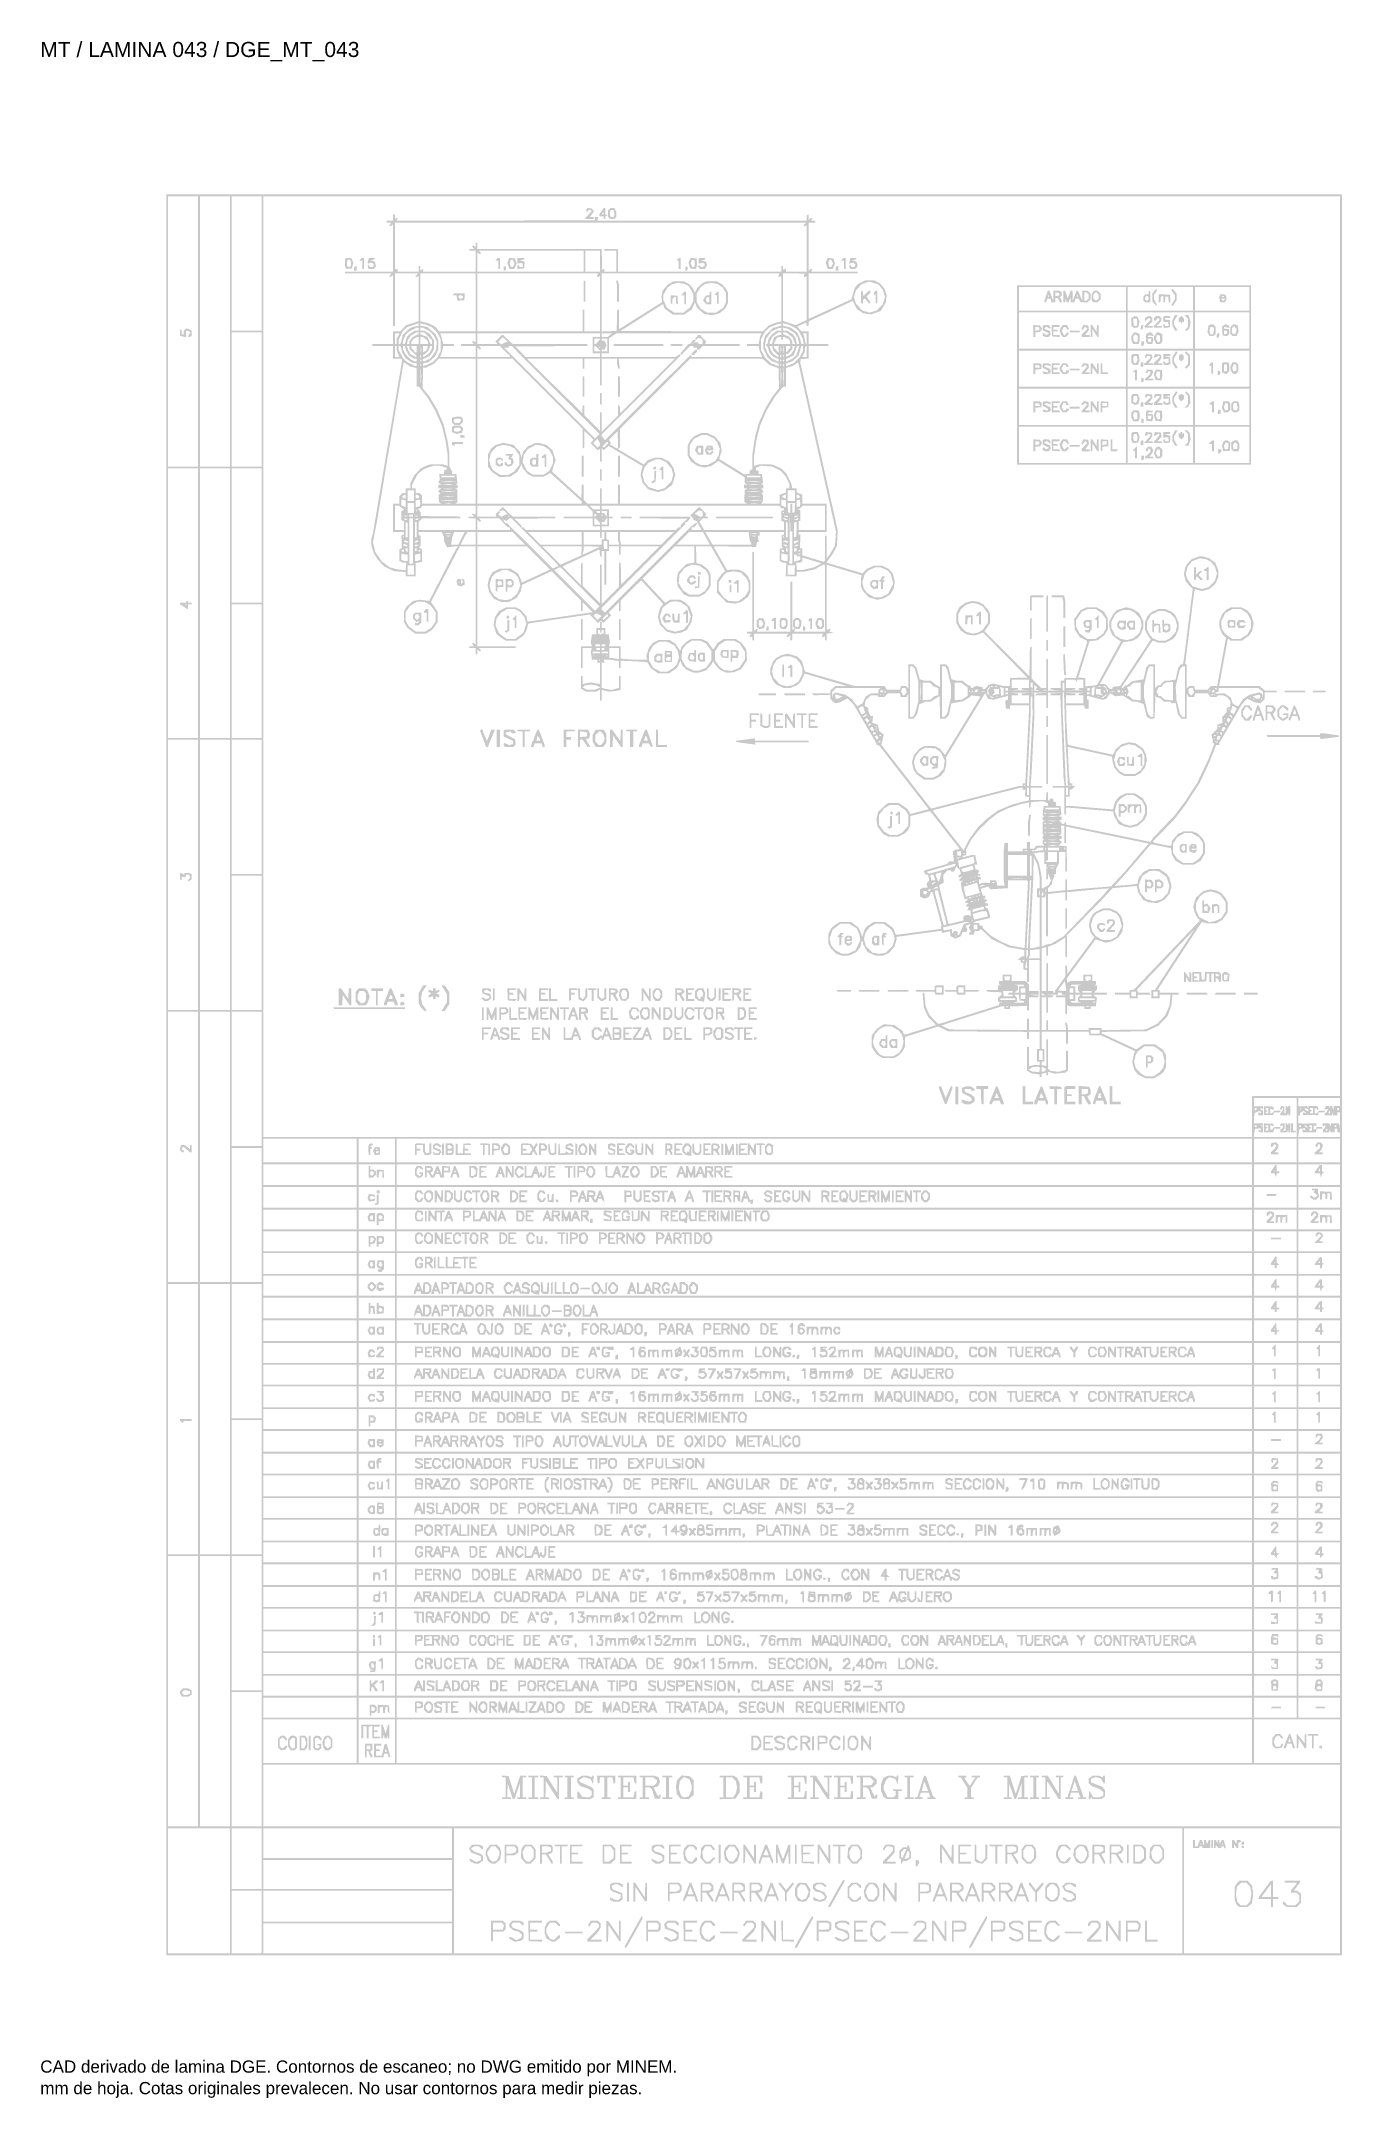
# Model space of a CAD drawing. Header units: millimetres. Extents: x 12 to 193, y 4 to 291.
import ezdxf

# ---------------------------------------------------------------- set-up
doc = ezdxf.new("R2010")
doc.units = ezdxf.units.MM
doc.layers.add('DGE_DATOS', color=7, linetype='Continuous', lineweight=0)
doc.layers.add('DGE_RELLENO', color=7, linetype='Continuous', lineweight=0)
doc.styles.add('DGE_ARIAL', font='arial.ttf')

msp = doc.modelspace()

# ---------------------------------------------------------------- texts
at = {"layer": 'DGE_DATOS', "style": 'DGE_ARIAL'}
for s, height, p in [('MT / LAMINA 043 / DGE_MT_043', 2.1, (12, 289.0389)), ('CAD derivado de lamina DGE. Contornos de escaneo; no DWG emitido por MINEM.', 1.7, (12, 8)), ('mm de hoja. Cotas originales prevalecen. No usar contornos para medir piezas.', 1.7, (12, 5))]:
    msp.add_text(s, height=height, dxfattribs=at).set_placement(p)

# ---------------------------------------------------------------- hatches: boundary and pattern name
at = {"layer": 'DGE_RELLENO'}
h = msp.add_hatch(color=7, dxfattribs=at)
h.paths.add_polyline_path([(29.5805, 147.1261), (29.5805, 24.3822), (111.5367, 24.3822), (193.4929, 24.3822), (193.4929, 147.1261), (193.4929, 269.8699), (111.5367, 269.8699), (29.5805, 269.8699)], flags=0)
h.paths.add_polyline_path([(34.0072, 250.7722), (34.0072, 231.9275), (31.9203, 231.9275), (29.8335, 231.9275), (29.8335, 250.7722), (29.8335, 269.617), (31.9203, 269.617), (34.0072, 269.617)], flags=0)
h.paths.add_polyline_path([(38.4338, 250.7722), (38.4338, 231.9275), (36.347, 231.9275), (34.2601, 231.9275), (34.2601, 250.7722), (34.2601, 269.617), (36.347, 269.617), (38.4338, 269.617)], flags=0)
h.paths.add_polyline_path([(42.8604, 260.2578), (42.8604, 250.8987), (40.7736, 250.8987), (38.6868, 250.8987), (38.6868, 260.2578), (38.6868, 269.617), (40.7736, 269.617), (42.8604, 269.617)], flags=0)
h.paths.add_polyline_path([(193.2399, 206.8855), (193.2399, 144.1539), (187.1058, 144.1539), (180.9718, 144.1539), (180.9718, 141.3082), (180.9718, 138.4626), (112.0426, 138.4626), (43.1134, 138.4626), (43.1134, 204.0398), (43.1134, 269.617), (118.1767, 269.617), (193.2399, 269.617)], flags=0)
h.paths.add_polyline_path([(42.8604, 241.2866), (42.8604, 231.9275), (40.7736, 231.9275), (38.6868, 231.9275), (38.6868, 241.2866), (38.6868, 250.6458), (40.7736, 250.6458), (42.8604, 250.6458)], flags=0)
h.paths.add_polyline_path([(34.0072, 212.893), (34.0072, 194.1115), (31.9203, 194.1115), (29.8335, 194.1115), (29.8335, 212.893), (29.8335, 231.6745), (31.9203, 231.6745), (34.0072, 231.6745)], flags=0)
h.paths.add_polyline_path([(38.4338, 212.893), (38.4338, 194.1115), (36.347, 194.1115), (34.2601, 194.1115), (34.2601, 212.893), (34.2601, 231.6745), (36.347, 231.6745), (38.4338, 231.6745)], flags=0)
h.paths.add_polyline_path([(42.8604, 222.3154), (42.8604, 212.9562), (40.7736, 212.9562), (38.6868, 212.9562), (38.6868, 222.3154), (38.6868, 231.6745), (40.7736, 231.6745), (42.8604, 231.6745)], flags=0)
h.paths.add_polyline_path([(42.8604, 203.4074), (42.8604, 194.1115), (40.7736, 194.1115), (38.6868, 194.1115), (38.6868, 203.4074), (38.6868, 212.7033), (40.7736, 212.7033), (42.8604, 212.7033)], flags=0)
h.paths.add_polyline_path([(34.0072, 175.0138), (34.0072, 156.169), (31.9203, 156.169), (29.8335, 156.169), (29.8335, 175.0138), (29.8335, 193.8585), (31.9203, 193.8585), (34.0072, 193.8585)], flags=0)
h.paths.add_polyline_path([(38.4338, 175.0138), (38.4338, 156.169), (36.347, 156.169), (34.2601, 156.169), (34.2601, 175.0138), (34.2601, 193.8585), (36.347, 193.8585), (38.4338, 193.8585)], flags=0)
h.paths.add_polyline_path([(42.8604, 184.4994), (42.8604, 175.1403), (40.7736, 175.1403), (38.6868, 175.1403), (38.6868, 184.4994), (38.6868, 193.8585), (40.7736, 193.8585), (42.8604, 193.8585)], flags=0)
h.paths.add_polyline_path([(42.8604, 165.5282), (42.8604, 156.169), (40.7736, 156.169), (38.6868, 156.169), (38.6868, 165.5282), (38.6868, 174.8873), (40.7736, 174.8873), (42.8604, 174.8873)], flags=0)
h.paths.add_polyline_path([(34.0072, 137.0713), (34.0072, 118.2266), (31.9203, 118.2266), (29.8335, 118.2266), (29.8335, 137.0713), (29.8335, 155.9161), (31.9203, 155.9161), (34.0072, 155.9161)], flags=0)
h.paths.add_polyline_path([(38.4338, 137.0713), (38.4338, 118.2266), (36.347, 118.2266), (34.2601, 118.2266), (34.2601, 137.0713), (34.2601, 155.9161), (36.347, 155.9161), (38.4338, 155.9161)], flags=0)
h.paths.add_polyline_path([(42.8604, 146.5569), (42.8604, 137.1978), (40.7736, 137.1978), (38.6868, 137.1978), (38.6868, 146.5569), (38.6868, 155.9161), (40.7736, 155.9161), (42.8604, 155.9161)], flags=0)
h.paths.add_polyline_path([(187.1691, 141.1818), (187.1691, 138.4626), (184.1807, 138.4626), (181.1924, 138.4626), (181.2776, 138.9953), (181.3628, 139.5281), (181.4049, 139.5702), (181.4469, 139.6122), (181.7963, 139.6382), (182.1457, 139.6641), (182.2017, 139.5059), (182.2577, 139.3477), (182.0401, 139.4312), (181.8226, 139.5147), (181.8814, 139.3364), (181.9402, 139.1582), (182.2148, 139.1178), (182.4895, 139.0773), (182.4895, 139.4593), (182.4895, 139.8412), (182.2682, 139.9835), (182.0468, 140.1258), (182.2682, 140.057), (182.4895, 139.9882), (182.4895, 140.1739), (182.4895, 140.3597), (181.8571, 140.3597), (181.2247, 140.3597), (181.2265, 140.834), (181.2282, 141.3082), (181.2962, 141.5612), (181.3642, 141.8142), (181.6494, 141.9488), (181.9346, 142.0834), (182.0856, 142.0331), (182.2365, 141.9828), (182.2365, 141.8708), (182.2365, 141.7588), (182.0468, 141.8316), (181.8571, 141.9044), (181.8571, 141.7012), (181.8571, 141.498), (182.1733, 141.498), (182.4895, 141.498), (182.4895, 141.8181), (182.4895, 142.1383), (182.2998, 142.2111), (182.1101, 142.2839), (182.1101, 142.3928), (182.1101, 142.5018), (182.2998, 142.429), (182.4895, 142.3562), (182.4895, 142.5676), (182.4895, 142.7789), (182.1417, 142.7517), (181.7939, 142.7246), (181.5093, 142.7436), (181.2247, 142.7627), (181.2247, 143.3318), (181.2247, 143.901), (184.1969, 143.901), (187.1691, 143.901)], flags=0)
h.paths.add_polyline_path([(193.2399, 143.3318), (193.2399, 142.7627), (192.7972, 142.7627), (192.3546, 142.7627), (192.3466, 142.4781), (192.3385, 142.1936), (192.2242, 142.4781), (192.1098, 142.7627), (191.9792, 142.7627), (191.8487, 142.7627), (191.8387, 142.6046), (191.8287, 142.4465), (191.7649, 142.6046), (191.7011, 142.7627), (191.4722, 142.7627), (191.2434, 142.7627), (191.1666, 142.5626), (191.0898, 142.3626), (191.0898, 142.3012), (191.0898, 142.2398), (191.3536, 142.3235), (191.6174, 142.4072), (191.4794, 142.1493), (191.3414, 141.8915), (191.2156, 141.8137), (191.0898, 141.736), (191.0898, 141.617), (191.0898, 141.498), (191.5957, 141.498), (192.1016, 141.498), (192.1163, 141.7193), (192.131, 141.9406), (192.1888, 141.7193), (192.2467, 141.498), (192.5536, 141.498), (192.8605, 141.498), (192.8605, 141.6877), (192.8605, 141.8774), (193.0502, 141.8774), (193.2399, 141.8774), (193.2178, 140.581), (193.1957, 139.2846), (193.1473, 139.8222), (193.0989, 140.3597), (192.537, 140.3597), (191.9752, 140.3597), (191.9713, 140.1384), (191.9675, 139.917), (191.8385, 140.1384), (191.7096, 140.3597), (191.2733, 140.3597), (190.8369, 140.3597), (190.8369, 140.1564), (190.8369, 139.9532), (191.0266, 140.026), (191.2163, 140.0988), (191.2163, 140.0005), (191.2163, 139.9021), (191.0306, 139.6566), (190.8449, 139.4111), (190.8409, 139.253), (190.8369, 139.0949), (191.2795, 139.0949), (191.7222, 139.0949), (191.726, 139.3163), (191.7299, 139.5376), (191.8588, 139.3163), (191.9877, 139.0949), (192.2344, 139.0949), (192.4811, 139.0949), (192.4811, 139.3479), (192.4811, 139.6008), (192.6708, 139.6008), (192.8605, 139.6008), (192.8605, 139.3479), (192.8605, 139.0949), (193.0502, 139.0949), (193.2399, 139.0949), (193.2399, 138.7787), (193.2399, 138.4626), (190.3148, 138.4626), (187.3897, 138.4626), (187.4749, 138.9953), (187.5601, 139.5281), (187.6022, 139.5702), (187.6442, 139.6122), (187.9936, 139.6382), (188.343, 139.6641), (188.3956, 139.5159), (188.4483, 139.3678), (188.1862, 139.4363), (187.9242, 139.5048), (187.9986, 139.311), (188.0729, 139.1171), (188.9649, 139.1216), (189.8569, 139.1261), (189.919, 139.3635), (189.981, 139.6008), (190.4164, 139.6008), (190.8518, 139.6008), (190.7736, 139.7273), (190.6955, 139.8538), (190.3235, 139.8538), (189.9515, 139.8538), (189.9515, 139.7408), (189.9515, 139.6279), (189.7618, 139.5551), (189.5721, 139.4823), (189.5721, 139.7905), (189.5721, 140.0988), (189.7618, 140.026), (189.9515, 139.9532), (189.9515, 140.1494), (189.9515, 140.3457), (188.9714, 140.3406), (187.9912, 140.3355), (187.7066, 140.3476), (187.422, 140.3597), (187.422, 140.9288), (187.422, 141.498), (187.5485, 141.498), (187.675, 141.498), (187.675, 141.6572), (187.675, 141.8165), (187.9141, 141.9659), (188.1532, 142.1152), (188.3884, 141.9265), (188.6235, 141.7378), (188.339, 141.8161), (188.0544, 141.8944), (188.0544, 141.7081), (188.0544, 141.5218), (189.1295, 141.5102), (190.2045, 141.4986), (190.2045, 141.688), (190.2045, 141.8774), (190.6472, 141.8774), (191.0898, 141.8774), (191.0898, 142.0039), (191.0898, 142.1303), (190.7014, 142.1303), (190.3129, 142.1303), (190.1232, 141.9406), (189.9335, 141.7509), (189.816, 141.7509), (189.6986, 141.7509), (189.6986, 142.0596), (189.6986, 142.3684), (189.8143, 142.4398), (189.9299, 142.5113), (189.9867, 142.3524), (190.0434, 142.1936), (190.1396, 142.283), (190.2357, 142.3724), (190.1609, 142.5675), (190.086, 142.7627), (189.4496, 142.7627), (188.8133, 142.7627), (188.8113, 142.6046), (188.8094, 142.4465), (188.7042, 142.6124), (188.599, 142.7783), (188.2951, 142.7509), (187.9912, 142.7234), (187.7066, 142.743), (187.422, 142.7627), (187.422, 143.3318), (187.422, 143.901), (190.331, 143.901), (193.2399, 143.901)], flags=0)
h.paths.add_polyline_path([(181.6042, 142.3907), (181.6042, 142.2717), (181.4777, 142.1936), (181.3512, 142.1154), (181.3512, 142.3126), (181.3512, 142.5098), (181.4777, 142.5098), (181.6042, 142.5098)], flags=0)
h.paths.add_polyline_path([(187.7614, 142.2331), (187.695, 142.0671), (187.685, 142.3095), (187.675, 142.5519), (187.7514, 142.4755), (187.8278, 142.3991)], flags=0)
h.paths.add_polyline_path([(188.8133, 142.1777), (188.8133, 142.0017), (188.5603, 142.1597), (188.3074, 142.3177), (188.3074, 142.4019), (188.3074, 142.4861), (188.5603, 142.4199), (188.8133, 142.3538)], flags=0)
h.paths.add_polyline_path([(189.4456, 142.1303), (189.4456, 141.7509), (189.2559, 141.7509), (189.0662, 141.7509), (189.0662, 141.8668), (189.0662, 141.9828), (189.2243, 142.0566), (189.3824, 142.1303), (189.2243, 142.2041), (189.0662, 142.2779), (189.0662, 142.3938), (189.0662, 142.5098), (189.2559, 142.5098), (189.4456, 142.5098)], flags=0)
h.paths.add_polyline_path([(193.1134, 142.3907), (193.1134, 142.2717), (192.987, 142.1936), (192.8605, 142.1154), (192.8605, 142.3126), (192.8605, 142.5098), (192.987, 142.5098), (193.1134, 142.5098)], flags=0)
h.paths.add_polyline_path([(191.8487, 141.9406), (191.8487, 141.7509), (191.7262, 141.7509), (191.6037, 141.7509), (191.6765, 141.9406), (191.7493, 142.1303), (191.799, 142.1303), (191.8487, 142.1303)], flags=0)
h.paths.add_polyline_path([(181.6042, 139.9803), (181.6042, 139.8538), (181.4777, 139.8538), (181.3512, 139.8538), (181.3512, 139.9803), (181.3512, 140.1067), (181.4777, 140.1067), (181.6042, 140.1067)], flags=0)
h.paths.add_polyline_path([(187.8015, 139.9803), (187.8015, 139.8538), (187.675, 139.8538), (187.5485, 139.8538), (187.5485, 139.9803), (187.5485, 140.1067), (187.675, 140.1067), (187.8015, 140.1067)], flags=0)
h.paths.add_polyline_path([(188.5566, 139.9852), (188.7427, 139.8675), (188.6829, 139.8078), (188.6232, 139.748), (188.3778, 139.9274), (188.1325, 140.1067), (188.2516, 140.1048), (188.3706, 140.1029)], flags=0)
h.paths.add_polyline_path([(189.3192, 139.7273), (189.3192, 139.3479), (189.1295, 139.3479), (188.9397, 139.3479), (188.9397, 139.4638), (188.9397, 139.5798), (189.0978, 139.6535), (189.2559, 139.7273), (189.0978, 139.8011), (188.9397, 139.8749), (188.9397, 139.9908), (188.9397, 140.1067), (189.1295, 140.1067), (189.3192, 140.1067)], flags=0)
h.paths.add_polyline_path([(192.734, 139.9803), (192.734, 139.8538), (192.6075, 139.8538), (192.4811, 139.8538), (192.4811, 139.9803), (192.4811, 140.1067), (192.6075, 140.1067), (192.734, 140.1067)], flags=0)
h.paths.add_polyline_path([(191.4692, 139.4744), (191.4692, 139.3479), (191.3353, 139.3479), (191.2014, 139.3479), (191.2795, 139.4744), (191.3577, 139.6008), (191.4135, 139.6008), (191.4692, 139.6008)], flags=0)
h.paths.add_polyline_path([(56.1404, 136.5654), (56.1404, 134.9213), (49.6269, 134.9213), (43.1134, 134.9213), (43.1134, 136.5654), (43.1134, 138.2096), (49.6269, 138.2096), (56.1404, 138.2096)], flags=0)
h.paths.add_polyline_path([(61.4524, 136.5654), (61.4524, 134.9213), (58.9228, 134.9213), (56.3933, 134.9213), (56.3933, 136.5654), (56.3933, 138.2096), (58.9228, 138.2096), (61.4524, 138.2096)], flags=0)
h.paths.add_polyline_path([(180.9718, 136.5654), (180.9718, 134.9213), (121.3385, 134.9213), (61.7053, 134.9213), (61.7053, 136.5654), (61.7053, 138.2096), (121.3385, 138.2096), (180.9718, 138.2096)], flags=0)
h.paths.add_polyline_path([(187.1691, 136.5654), (187.1691, 134.9213), (184.1969, 134.9213), (181.2247, 134.9213), (181.2247, 136.5654), (181.2247, 138.2096), (184.1969, 138.2096), (187.1691, 138.2096)], flags=0)
h.paths.add_polyline_path([(193.2399, 136.5654), (193.2399, 134.9213), (190.331, 134.9213), (187.422, 134.9213), (187.422, 136.5654), (187.422, 138.2096), (190.331, 138.2096), (193.2399, 138.2096)], flags=0)
h.paths.add_polyline_path([(42.8604, 127.5857), (42.8604, 118.2266), (40.7736, 118.2266), (38.6868, 118.2266), (38.6868, 127.5857), (38.6868, 136.9449), (40.7736, 136.9449), (42.8604, 136.9449)], flags=0)
h.paths.add_polyline_path([(56.1404, 133.2139), (56.1404, 131.7594), (49.6269, 131.7594), (43.1134, 131.7594), (43.1134, 133.2139), (43.1134, 134.6683), (49.6269, 134.6683), (56.1404, 134.6683)], flags=0)
h.paths.add_polyline_path([(61.4524, 133.2139), (61.4524, 131.7594), (58.9228, 131.7594), (56.3933, 131.7594), (56.3933, 133.2139), (56.3933, 134.6683), (58.9228, 134.6683), (61.4524, 134.6683)], flags=0)
h.paths.add_polyline_path([(180.9718, 133.2139), (180.9718, 131.7594), (121.3385, 131.7594), (61.7053, 131.7594), (61.7053, 133.2139), (61.7053, 134.6683), (121.3385, 134.6683), (180.9718, 134.6683)], flags=0)
h.paths.add_polyline_path([(187.1691, 133.2139), (187.1691, 131.7594), (184.1969, 131.7594), (181.2247, 131.7594), (181.2247, 133.2139), (181.2247, 134.6683), (184.1969, 134.6683), (187.1691, 134.6683)], flags=0)
h.paths.add_polyline_path([(193.2399, 133.2139), (193.2399, 131.7594), (190.331, 131.7594), (187.422, 131.7594), (187.422, 133.2139), (187.422, 134.6683), (190.331, 134.6683), (193.2399, 134.6683)], flags=0)
h.paths.add_polyline_path([(56.1404, 130.052), (56.1404, 128.5975), (49.6269, 128.5975), (43.1134, 128.5975), (43.1134, 130.052), (43.1134, 131.5064), (49.6269, 131.5064), (56.1404, 131.5064)], flags=0)
h.paths.add_polyline_path([(61.4524, 130.052), (61.4524, 128.5975), (58.9228, 128.5975), (56.3933, 128.5975), (56.3933, 130.052), (56.3933, 131.5064), (58.9228, 131.5064), (61.4524, 131.5064)], flags=0)
h.paths.add_polyline_path([(180.9718, 130.052), (180.9718, 128.5975), (121.3385, 128.5975), (61.7053, 128.5975), (61.7053, 130.052), (61.7053, 131.5064), (121.3385, 131.5064), (180.9718, 131.5064)], flags=0)
h.paths.add_polyline_path([(187.1691, 130.052), (187.1691, 128.5975), (184.1969, 128.5975), (181.2247, 128.5975), (181.2247, 130.052), (181.2247, 131.5064), (184.1969, 131.5064), (187.1691, 131.5064)], flags=0)
h.paths.add_polyline_path([(193.2399, 130.052), (193.2399, 128.5975), (190.331, 128.5975), (187.422, 128.5975), (187.422, 130.052), (187.422, 131.5064), (190.331, 131.5064), (193.2399, 131.5064)], flags=0)
h.paths.add_polyline_path([(56.1404, 126.9533), (56.1404, 125.5621), (49.6269, 125.5621), (43.1134, 125.5621), (43.1134, 126.9533), (43.1134, 128.3446), (49.6269, 128.3446), (56.1404, 128.3446)], flags=0)
h.paths.add_polyline_path([(61.4524, 126.9533), (61.4524, 125.5621), (58.9228, 125.5621), (56.3933, 125.5621), (56.3933, 126.9533), (56.3933, 128.3446), (58.9228, 128.3446), (61.4524, 128.3446)], flags=0)
h.paths.add_polyline_path([(180.9718, 126.9533), (180.9718, 125.5621), (121.3385, 125.5621), (61.7053, 125.5621), (61.7053, 126.9533), (61.7053, 128.3446), (121.3385, 128.3446), (180.9718, 128.3446)], flags=0)
h.paths.add_polyline_path([(187.1691, 126.9533), (187.1691, 125.5621), (184.1969, 125.5621), (181.2247, 125.5621), (181.2247, 126.9533), (181.2247, 128.3446), (184.1969, 128.3446), (187.1691, 128.3446)], flags=0)
h.paths.add_polyline_path([(193.2399, 126.9533), (193.2399, 125.5621), (190.331, 125.5621), (187.422, 125.5621), (187.422, 126.9533), (187.422, 128.3446), (190.331, 128.3446), (193.2399, 128.3446)], flags=0)
h.paths.add_polyline_path([(56.1404, 123.918), (56.1404, 122.5267), (49.6269, 122.5267), (43.1134, 122.5267), (43.1134, 123.918), (43.1134, 125.3092), (49.6269, 125.3092), (56.1404, 125.3092)], flags=0)
h.paths.add_polyline_path([(61.4524, 123.918), (61.4524, 122.5267), (58.9228, 122.5267), (56.3933, 122.5267), (56.3933, 123.918), (56.3933, 125.3092), (58.9228, 125.3092), (61.4524, 125.3092)], flags=0)
h.paths.add_polyline_path([(180.9718, 123.918), (180.9718, 122.5267), (121.3385, 122.5267), (61.7053, 122.5267), (61.7053, 123.918), (61.7053, 125.3092), (121.3385, 125.3092), (180.9718, 125.3092)], flags=0)
h.paths.add_polyline_path([(187.1691, 123.918), (187.1691, 122.5267), (184.1969, 122.5267), (181.2247, 122.5267), (181.2247, 123.918), (181.2247, 125.3092), (184.1969, 125.3092), (187.1691, 125.3092)], flags=0)
h.paths.add_polyline_path([(193.2399, 123.918), (193.2399, 122.5267), (190.331, 122.5267), (187.422, 122.5267), (187.422, 123.918), (187.422, 125.3092), (190.331, 125.3092), (193.2399, 125.3092)], flags=0)
h.paths.add_polyline_path([(56.1404, 120.8193), (56.1404, 119.3649), (49.6269, 119.3649), (43.1134, 119.3649), (43.1134, 120.8193), (43.1134, 122.2738), (49.6269, 122.2738), (56.1404, 122.2738)], flags=0)
h.paths.add_polyline_path([(61.4524, 120.8193), (61.4524, 119.3649), (58.9228, 119.3649), (56.3933, 119.3649), (56.3933, 120.8193), (56.3933, 122.2738), (58.9228, 122.2738), (61.4524, 122.2738)], flags=0)
h.paths.add_polyline_path([(180.9718, 120.8193), (180.9718, 119.3649), (121.3385, 119.3649), (61.7053, 119.3649), (61.7053, 120.8193), (61.7053, 122.2738), (121.3385, 122.2738), (180.9718, 122.2738)], flags=0)
h.paths.add_polyline_path([(187.1691, 120.8193), (187.1691, 119.3649), (184.1969, 119.3649), (181.2247, 119.3649), (181.2247, 120.8193), (181.2247, 122.2738), (184.1969, 122.2738), (187.1691, 122.2738)], flags=0)
h.paths.add_polyline_path([(193.2399, 120.8193), (193.2399, 119.3649), (190.331, 119.3649), (187.422, 119.3649), (187.422, 120.8193), (187.422, 122.2738), (190.331, 122.2738), (193.2399, 122.2738)], flags=0)
h.paths.add_polyline_path([(56.1404, 117.7207), (56.1404, 116.3295), (49.6269, 116.3295), (43.1134, 116.3295), (43.1134, 117.7207), (43.1134, 119.1119), (49.6269, 119.1119), (56.1404, 119.1119)], flags=0)
h.paths.add_polyline_path([(61.4524, 117.7207), (61.4524, 116.3295), (58.9228, 116.3295), (56.3933, 116.3295), (56.3933, 117.7207), (56.3933, 119.1119), (58.9228, 119.1119), (61.4524, 119.1119)], flags=0)
h.paths.add_polyline_path([(180.9718, 117.7207), (180.9718, 116.3295), (121.3385, 116.3295), (61.7053, 116.3295), (61.7053, 117.7207), (61.7053, 119.1119), (121.3385, 119.1119), (180.9718, 119.1119)], flags=0)
h.paths.add_polyline_path([(187.1691, 117.7207), (187.1691, 116.3295), (184.1969, 116.3295), (181.2247, 116.3295), (181.2247, 117.7207), (181.2247, 119.1119), (184.1969, 119.1119), (187.1691, 119.1119)], flags=0)
h.paths.add_polyline_path([(193.2399, 117.7207), (193.2399, 116.3295), (190.331, 116.3295), (187.422, 116.3295), (187.422, 117.7207), (187.422, 119.1119), (190.331, 119.1119), (193.2399, 119.1119)], flags=0)
h.paths.add_polyline_path([(34.0072, 99.1289), (34.0072, 80.2841), (31.9203, 80.2841), (29.8335, 80.2841), (29.8335, 99.1289), (29.8335, 117.9736), (31.9203, 117.9736), (34.0072, 117.9736)], flags=0)
h.paths.add_polyline_path([(38.4338, 99.1289), (38.4338, 80.2841), (36.347, 80.2841), (34.2601, 80.2841), (34.2601, 99.1289), (34.2601, 117.9736), (36.347, 117.9736), (38.4338, 117.9736)], flags=0)
h.paths.add_polyline_path([(42.8604, 108.6145), (42.8604, 99.2554), (40.7736, 99.2554), (38.6868, 99.2554), (38.6868, 108.6145), (38.6868, 117.9736), (40.7736, 117.9736), (42.8604, 117.9736)], flags=0)
h.paths.add_polyline_path([(56.1404, 114.622), (56.1404, 113.1676), (49.6269, 113.1676), (43.1134, 113.1676), (43.1134, 114.622), (43.1134, 116.0765), (49.6269, 116.0765), (56.1404, 116.0765)], flags=0)
h.paths.add_polyline_path([(61.4524, 114.622), (61.4524, 113.1676), (58.9228, 113.1676), (56.3933, 113.1676), (56.3933, 114.622), (56.3933, 116.0765), (58.9228, 116.0765), (61.4524, 116.0765)], flags=0)
h.paths.add_polyline_path([(180.9718, 114.622), (180.9718, 113.1676), (121.3385, 113.1676), (61.7053, 113.1676), (61.7053, 114.622), (61.7053, 116.0765), (121.3385, 116.0765), (180.9718, 116.0765)], flags=0)
h.paths.add_polyline_path([(187.1691, 114.622), (187.1691, 113.1676), (184.1969, 113.1676), (181.2247, 113.1676), (181.2247, 114.622), (181.2247, 116.0765), (184.1969, 116.0765), (187.1691, 116.0765)], flags=0)
h.paths.add_polyline_path([(193.2399, 114.622), (193.2399, 113.1676), (190.331, 113.1676), (187.422, 113.1676), (187.422, 114.622), (187.422, 116.0765), (190.331, 116.0765), (193.2399, 116.0765)], flags=0)
h.paths.add_polyline_path([(56.1404, 111.4602), (56.1404, 110.0057), (49.6269, 110.0057), (43.1134, 110.0057), (43.1134, 111.4602), (43.1134, 112.9146), (49.6269, 112.9146), (56.1404, 112.9146)], flags=0)
h.paths.add_polyline_path([(61.4524, 111.4602), (61.4524, 110.0057), (58.9228, 110.0057), (56.3933, 110.0057), (56.3933, 111.4602), (56.3933, 112.9146), (58.9228, 112.9146), (61.4524, 112.9146)], flags=0)
h.paths.add_polyline_path([(180.9718, 111.4602), (180.9718, 110.0057), (121.3385, 110.0057), (61.7053, 110.0057), (61.7053, 111.4602), (61.7053, 112.9146), (121.3385, 112.9146), (180.9718, 112.9146)], flags=0)
h.paths.add_polyline_path([(187.1691, 111.4602), (187.1691, 110.0057), (184.1969, 110.0057), (181.2247, 110.0057), (181.2247, 111.4602), (181.2247, 112.9146), (184.1969, 112.9146), (187.1691, 112.9146)], flags=0)
h.paths.add_polyline_path([(193.2399, 111.4602), (193.2399, 110.0057), (190.331, 110.0057), (187.422, 110.0057), (187.422, 111.4602), (187.422, 112.9146), (190.331, 112.9146), (193.2399, 112.9146)], flags=0)
h.paths.add_polyline_path([(56.1404, 108.3615), (56.1404, 106.9703), (49.6269, 106.9703), (43.1134, 106.9703), (43.1134, 108.3615), (43.1134, 109.7528), (49.6269, 109.7528), (56.1404, 109.7528)], flags=0)
h.paths.add_polyline_path([(61.4524, 108.3615), (61.4524, 106.9703), (58.9228, 106.9703), (56.3933, 106.9703), (56.3933, 108.3615), (56.3933, 109.7528), (58.9228, 109.7528), (61.4524, 109.7528)], flags=0)
h.paths.add_polyline_path([(180.9718, 108.3615), (180.9718, 106.9703), (121.3385, 106.9703), (61.7053, 106.9703), (61.7053, 108.3615), (61.7053, 109.7528), (121.3385, 109.7528), (180.9718, 109.7528)], flags=0)
h.paths.add_polyline_path([(187.1691, 108.3615), (187.1691, 106.9703), (184.1969, 106.9703), (181.2247, 106.9703), (181.2247, 108.3615), (181.2247, 109.7528), (184.1969, 109.7528), (187.1691, 109.7528)], flags=0)
h.paths.add_polyline_path([(193.2399, 108.3615), (193.2399, 106.9703), (190.331, 106.9703), (187.422, 106.9703), (187.422, 108.3615), (187.422, 109.7528), (190.331, 109.7528), (193.2399, 109.7528)], flags=0)
h.paths.add_polyline_path([(56.1404, 105.3261), (56.1404, 103.9349), (49.6269, 103.9349), (43.1134, 103.9349), (43.1134, 105.3261), (43.1134, 106.7174), (49.6269, 106.7174), (56.1404, 106.7174)], flags=0)
h.paths.add_polyline_path([(61.4524, 105.3261), (61.4524, 103.9349), (58.9228, 103.9349), (56.3933, 103.9349), (56.3933, 105.3261), (56.3933, 106.7174), (58.9228, 106.7174), (61.4524, 106.7174)], flags=0)
h.paths.add_polyline_path([(180.9718, 105.3261), (180.9718, 103.9349), (121.3385, 103.9349), (61.7053, 103.9349), (61.7053, 105.3261), (61.7053, 106.7174), (121.3385, 106.7174), (180.9718, 106.7174)], flags=0)
h.paths.add_polyline_path([(187.1691, 105.3261), (187.1691, 103.9349), (184.1969, 103.9349), (181.2247, 103.9349), (181.2247, 105.3261), (181.2247, 106.7174), (184.1969, 106.7174), (187.1691, 106.7174)], flags=0)
h.paths.add_polyline_path([(193.2399, 105.3261), (193.2399, 103.9349), (190.331, 103.9349), (187.422, 103.9349), (187.422, 105.3261), (187.422, 106.7174), (190.331, 106.7174), (193.2399, 106.7174)], flags=0)
h.paths.add_polyline_path([(56.1404, 102.2275), (56.1404, 100.7731), (49.6269, 100.7731), (43.1134, 100.7731), (43.1134, 102.2275), (43.1134, 103.682), (49.6269, 103.682), (56.1404, 103.682)], flags=0)
h.paths.add_polyline_path([(61.4524, 102.2275), (61.4524, 100.7731), (58.9228, 100.7731), (56.3933, 100.7731), (56.3933, 102.2275), (56.3933, 103.682), (58.9228, 103.682), (61.4524, 103.682)], flags=0)
h.paths.add_polyline_path([(180.9718, 102.2275), (180.9718, 100.7731), (121.3385, 100.7731), (61.7053, 100.7731), (61.7053, 102.2275), (61.7053, 103.682), (121.3385, 103.682), (180.9718, 103.682)], flags=0)
h.paths.add_polyline_path([(187.1691, 102.2275), (187.1691, 100.7731), (184.1969, 100.7731), (181.2247, 100.7731), (181.2247, 102.2275), (181.2247, 103.682), (184.1969, 103.682), (187.1691, 103.682)], flags=0)
h.paths.add_polyline_path([(193.2399, 102.2275), (193.2399, 100.7731), (190.331, 100.7731), (187.422, 100.7731), (187.422, 102.2275), (187.422, 103.682), (190.331, 103.682), (193.2399, 103.682)], flags=0)
h.paths.add_polyline_path([(56.1404, 99.1289), (56.1404, 97.7377), (49.6269, 97.7377), (43.1134, 97.7377), (43.1134, 99.1289), (43.1134, 100.5201), (49.6269, 100.5201), (56.1404, 100.5201)], flags=0)
h.paths.add_polyline_path([(61.4524, 99.1289), (61.4524, 97.7377), (58.9228, 97.7377), (56.3933, 97.7377), (56.3933, 99.1289), (56.3933, 100.5201), (58.9228, 100.5201), (61.4524, 100.5201)], flags=0)
h.paths.add_polyline_path([(180.9718, 99.1289), (180.9718, 97.7377), (121.3385, 97.7377), (61.7053, 97.7377), (61.7053, 99.1289), (61.7053, 100.5201), (121.3385, 100.5201), (180.9718, 100.5201)], flags=0)
h.paths.add_polyline_path([(187.1691, 99.1289), (187.1691, 97.7377), (184.1969, 97.7377), (181.2247, 97.7377), (181.2247, 99.1289), (181.2247, 100.5201), (184.1969, 100.5201), (187.1691, 100.5201)], flags=0)
h.paths.add_polyline_path([(193.2399, 99.1289), (193.2399, 97.7377), (190.331, 97.7377), (187.422, 97.7377), (187.422, 99.1289), (187.422, 100.5201), (190.331, 100.5201), (193.2399, 100.5201)], flags=0)
h.paths.add_polyline_path([(42.8604, 89.6433), (42.8604, 80.2841), (40.7736, 80.2841), (38.6868, 80.2841), (38.6868, 89.6433), (38.6868, 99.0024), (40.7736, 99.0024), (42.8604, 99.0024)], flags=0)
h.paths.add_polyline_path([(56.1404, 96.0302), (56.1404, 94.5758), (49.6269, 94.5758), (43.1134, 94.5758), (43.1134, 96.0302), (43.1134, 97.4847), (49.6269, 97.4847), (56.1404, 97.4847)], flags=0)
h.paths.add_polyline_path([(61.4524, 96.0302), (61.4524, 94.5758), (58.9228, 94.5758), (56.3933, 94.5758), (56.3933, 96.0302), (56.3933, 97.4847), (58.9228, 97.4847), (61.4524, 97.4847)], flags=0)
h.paths.add_polyline_path([(180.9718, 96.0302), (180.9718, 94.5758), (121.3385, 94.5758), (61.7053, 94.5758), (61.7053, 96.0302), (61.7053, 97.4847), (121.3385, 97.4847), (180.9718, 97.4847)], flags=0)
h.paths.add_polyline_path([(187.1691, 96.0302), (187.1691, 94.5758), (184.1969, 94.5758), (181.2247, 94.5758), (181.2247, 96.0302), (181.2247, 97.4847), (184.1969, 97.4847), (187.1691, 97.4847)], flags=0)
h.paths.add_polyline_path([(193.2399, 96.0302), (193.2399, 94.5758), (190.331, 94.5758), (187.422, 94.5758), (187.422, 96.0302), (187.422, 97.4847), (190.331, 97.4847), (193.2399, 97.4847)], flags=0)
h.paths.add_polyline_path([(56.1404, 92.9316), (56.1404, 91.5404), (49.6269, 91.5404), (43.1134, 91.5404), (43.1134, 92.9316), (43.1134, 94.3228), (49.6269, 94.3228), (56.1404, 94.3228)], flags=0)
h.paths.add_polyline_path([(61.4524, 92.9316), (61.4524, 91.5404), (58.9228, 91.5404), (56.3933, 91.5404), (56.3933, 92.9316), (56.3933, 94.3228), (58.9228, 94.3228), (61.4524, 94.3228)], flags=0)
h.paths.add_polyline_path([(180.9718, 92.9316), (180.9718, 91.5404), (121.3385, 91.5404), (61.7053, 91.5404), (61.7053, 92.9316), (61.7053, 94.3228), (121.3385, 94.3228), (180.9718, 94.3228)], flags=0)
h.paths.add_polyline_path([(187.1691, 92.9316), (187.1691, 91.5404), (184.1969, 91.5404), (181.2247, 91.5404), (181.2247, 92.9316), (181.2247, 94.3228), (184.1969, 94.3228), (187.1691, 94.3228)], flags=0)
h.paths.add_polyline_path([(193.2399, 92.9316), (193.2399, 91.5404), (190.331, 91.5404), (187.422, 91.5404), (187.422, 92.9316), (187.422, 94.3228), (190.331, 94.3228), (193.2399, 94.3228)], flags=0)
h.paths.add_polyline_path([(56.1404, 89.833), (56.1404, 88.3785), (49.6269, 88.3785), (43.1134, 88.3785), (43.1134, 89.833), (43.1134, 91.2874), (49.6269, 91.2874), (56.1404, 91.2874)], flags=0)
h.paths.add_polyline_path([(61.4524, 89.833), (61.4524, 88.3785), (58.9228, 88.3785), (56.3933, 88.3785), (56.3933, 89.833), (56.3933, 91.2874), (58.9228, 91.2874), (61.4524, 91.2874)], flags=0)
h.paths.add_polyline_path([(180.9718, 89.833), (180.9718, 88.3785), (121.3385, 88.3785), (61.7053, 88.3785), (61.7053, 89.833), (61.7053, 91.2874), (121.3385, 91.2874), (180.9718, 91.2874)], flags=0)
h.paths.add_polyline_path([(187.1691, 89.833), (187.1691, 88.3785), (184.1969, 88.3785), (181.2247, 88.3785), (181.2247, 89.833), (181.2247, 91.2874), (184.1969, 91.2874), (187.1691, 91.2874)], flags=0)
h.paths.add_polyline_path([(193.2399, 89.833), (193.2399, 88.3785), (190.331, 88.3785), (187.422, 88.3785), (187.422, 89.833), (187.422, 91.2874), (190.331, 91.2874), (193.2399, 91.2874)], flags=0)
h.paths.add_polyline_path([(56.1404, 86.7343), (56.1404, 85.3431), (49.6269, 85.3431), (43.1134, 85.3431), (43.1134, 86.7343), (43.1134, 88.1256), (49.6269, 88.1256), (56.1404, 88.1256)], flags=0)
h.paths.add_polyline_path([(61.4524, 86.7343), (61.4524, 85.3431), (58.9228, 85.3431), (56.3933, 85.3431), (56.3933, 86.7343), (56.3933, 88.1256), (58.9228, 88.1256), (61.4524, 88.1256)], flags=0)
h.paths.add_polyline_path([(180.9718, 86.7343), (180.9718, 85.3431), (121.3385, 85.3431), (61.7053, 85.3431), (61.7053, 86.7343), (61.7053, 88.1256), (121.3385, 88.1256), (180.9718, 88.1256)], flags=0)
h.paths.add_polyline_path([(187.1691, 86.7343), (187.1691, 85.3431), (184.1969, 85.3431), (181.2247, 85.3431), (181.2247, 86.7343), (181.2247, 88.1256), (184.1969, 88.1256), (187.1691, 88.1256)], flags=0)
h.paths.add_polyline_path([(193.2399, 86.7343), (193.2399, 85.3431), (190.331, 85.3431), (187.422, 85.3431), (187.422, 86.7343), (187.422, 88.1256), (190.331, 88.1256), (193.2399, 88.1256)], flags=0)
h.paths.add_polyline_path([(56.1404, 83.6357), (56.1404, 82.1812), (49.6269, 82.1812), (43.1134, 82.1812), (43.1134, 83.6357), (43.1134, 85.0902), (49.6269, 85.0902), (56.1404, 85.0902)], flags=0)
h.paths.add_polyline_path([(61.4524, 83.6357), (61.4524, 82.1812), (58.9228, 82.1812), (56.3933, 82.1812), (56.3933, 83.6357), (56.3933, 85.0902), (58.9228, 85.0902), (61.4524, 85.0902)], flags=0)
h.paths.add_polyline_path([(180.9718, 83.6357), (180.9718, 82.1812), (121.3385, 82.1812), (61.7053, 82.1812), (61.7053, 83.6357), (61.7053, 85.0902), (121.3385, 85.0902), (180.9718, 85.0902)], flags=0)
h.paths.add_polyline_path([(187.1691, 83.6357), (187.1691, 82.1812), (184.1969, 82.1812), (181.2247, 82.1812), (181.2247, 83.6357), (181.2247, 85.0902), (184.1969, 85.0902), (187.1691, 85.0902)], flags=0)
h.paths.add_polyline_path([(193.2399, 83.6357), (193.2399, 82.1812), (190.331, 82.1812), (187.422, 82.1812), (187.422, 83.6357), (187.422, 85.0902), (190.331, 85.0902), (193.2399, 85.0902)], flags=0)
h.paths.add_polyline_path([(56.1404, 80.5371), (56.1404, 79.1459), (49.6269, 79.1459), (43.1134, 79.1459), (43.1134, 80.5371), (43.1134, 81.9283), (49.6269, 81.9283), (56.1404, 81.9283)], flags=0)
h.paths.add_polyline_path([(61.4524, 80.5371), (61.4524, 79.1459), (58.9228, 79.1459), (56.3933, 79.1459), (56.3933, 80.5371), (56.3933, 81.9283), (58.9228, 81.9283), (61.4524, 81.9283)], flags=0)
h.paths.add_polyline_path([(180.9718, 80.5371), (180.9718, 79.1459), (121.3385, 79.1459), (61.7053, 79.1459), (61.7053, 80.5371), (61.7053, 81.9283), (121.3385, 81.9283), (180.9718, 81.9283)], flags=0)
h.paths.add_polyline_path([(187.1691, 80.5371), (187.1691, 79.1459), (184.1969, 79.1459), (181.2247, 79.1459), (181.2247, 80.5371), (181.2247, 81.9283), (184.1969, 81.9283), (187.1691, 81.9283)], flags=0)
h.paths.add_polyline_path([(193.2399, 80.5371), (193.2399, 79.1459), (190.331, 79.1459), (187.422, 79.1459), (187.422, 80.5371), (187.422, 81.9283), (190.331, 81.9283), (193.2399, 81.9283)], flags=0)
h.paths.add_polyline_path([(34.0072, 61.1864), (34.0072, 42.3417), (31.9203, 42.3417), (29.8335, 42.3417), (29.8335, 61.1864), (29.8335, 80.0312), (31.9203, 80.0312), (34.0072, 80.0312)], flags=0)
h.paths.add_polyline_path([(38.4338, 61.1864), (38.4338, 42.3417), (36.347, 42.3417), (34.2601, 42.3417), (34.2601, 61.1864), (34.2601, 80.0312), (36.347, 80.0312), (38.4338, 80.0312)], flags=0)
h.paths.add_polyline_path([(42.8604, 70.672), (42.8604, 61.3129), (40.7736, 61.3129), (38.6868, 61.3129), (38.6868, 70.672), (38.6868, 80.0312), (40.7736, 80.0312), (42.8604, 80.0312)], flags=0)
h.paths.add_polyline_path([(56.1404, 77.4384), (56.1404, 75.984), (49.6269, 75.984), (43.1134, 75.984), (43.1134, 77.4384), (43.1134, 78.8929), (49.6269, 78.8929), (56.1404, 78.8929)], flags=0)
h.paths.add_polyline_path([(61.4524, 77.4384), (61.4524, 75.984), (58.9228, 75.984), (56.3933, 75.984), (56.3933, 77.4384), (56.3933, 78.8929), (58.9228, 78.8929), (61.4524, 78.8929)], flags=0)
h.paths.add_polyline_path([(180.9718, 77.4384), (180.9718, 75.984), (121.3385, 75.984), (61.7053, 75.984), (61.7053, 77.4384), (61.7053, 78.8929), (121.3385, 78.8929), (180.9718, 78.8929)], flags=0)
h.paths.add_polyline_path([(187.1691, 77.4384), (187.1691, 75.984), (184.1969, 75.984), (181.2247, 75.984), (181.2247, 77.4384), (181.2247, 78.8929), (184.1969, 78.8929), (187.1691, 78.8929)], flags=0)
h.paths.add_polyline_path([(193.2399, 77.4384), (193.2399, 75.984), (190.331, 75.984), (187.422, 75.984), (187.422, 77.4384), (187.422, 78.8929), (190.331, 78.8929), (193.2399, 78.8929)], flags=0)
h.paths.add_polyline_path([(56.1404, 74.3398), (56.1404, 72.9486), (49.6269, 72.9486), (43.1134, 72.9486), (43.1134, 74.3398), (43.1134, 75.731), (49.6269, 75.731), (56.1404, 75.731)], flags=0)
h.paths.add_polyline_path([(61.4524, 74.3398), (61.4524, 72.9486), (58.9228, 72.9486), (56.3933, 72.9486), (56.3933, 74.3398), (56.3933, 75.731), (58.9228, 75.731), (61.4524, 75.731)], flags=0)
h.paths.add_polyline_path([(180.9718, 74.3398), (180.9718, 72.9486), (121.3385, 72.9486), (61.7053, 72.9486), (61.7053, 74.3398), (61.7053, 75.731), (121.3385, 75.731), (180.9718, 75.731)], flags=0)
h.paths.add_polyline_path([(187.1691, 74.3398), (187.1691, 72.9486), (184.1969, 72.9486), (181.2247, 72.9486), (181.2247, 74.3398), (181.2247, 75.731), (184.1969, 75.731), (187.1691, 75.731)], flags=0)
h.paths.add_polyline_path([(193.2399, 74.3398), (193.2399, 72.9486), (190.331, 72.9486), (187.422, 72.9486), (187.422, 74.3398), (187.422, 75.731), (190.331, 75.731), (193.2399, 75.731)], flags=0)
h.paths.add_polyline_path([(56.1404, 71.2412), (56.1404, 69.7867), (49.6269, 69.7867), (43.1134, 69.7867), (43.1134, 71.2412), (43.1134, 72.6956), (49.6269, 72.6956), (56.1404, 72.6956)], flags=0)
h.paths.add_polyline_path([(61.4524, 71.2412), (61.4524, 69.7867), (58.9228, 69.7867), (56.3933, 69.7867), (56.3933, 71.2412), (56.3933, 72.6956), (58.9228, 72.6956), (61.4524, 72.6956)], flags=0)
h.paths.add_polyline_path([(180.9718, 71.2412), (180.9718, 69.7867), (121.3385, 69.7867), (61.7053, 69.7867), (61.7053, 71.2412), (61.7053, 72.6956), (121.3385, 72.6956), (180.9718, 72.6956)], flags=0)
h.paths.add_polyline_path([(187.1691, 71.2412), (187.1691, 69.7867), (184.1969, 69.7867), (181.2247, 69.7867), (181.2247, 71.2412), (181.2247, 72.6956), (184.1969, 72.6956), (187.1691, 72.6956)], flags=0)
h.paths.add_polyline_path([(193.2399, 71.2412), (193.2399, 69.7867), (190.331, 69.7867), (187.422, 69.7867), (187.422, 71.2412), (187.422, 72.6956), (190.331, 72.6956), (193.2399, 72.6956)], flags=0)
h.paths.add_polyline_path([(56.1404, 68.1425), (56.1404, 66.7513), (49.6269, 66.7513), (43.1134, 66.7513), (43.1134, 68.1425), (43.1134, 69.5338), (49.6269, 69.5338), (56.1404, 69.5338)], flags=0)
h.paths.add_polyline_path([(61.4524, 68.1425), (61.4524, 66.7513), (58.9228, 66.7513), (56.3933, 66.7513), (56.3933, 68.1425), (56.3933, 69.5338), (58.9228, 69.5338), (61.4524, 69.5338)], flags=0)
h.paths.add_polyline_path([(180.9718, 68.1425), (180.9718, 66.7513), (121.3385, 66.7513), (61.7053, 66.7513), (61.7053, 68.1425), (61.7053, 69.5338), (121.3385, 69.5338), (180.9718, 69.5338)], flags=0)
h.paths.add_polyline_path([(187.1691, 68.1425), (187.1691, 66.7513), (184.1969, 66.7513), (181.2247, 66.7513), (181.2247, 68.1425), (181.2247, 69.5338), (184.1969, 69.5338), (187.1691, 69.5338)], flags=0)
h.paths.add_polyline_path([(193.2399, 68.1425), (193.2399, 66.7513), (190.331, 66.7513), (187.422, 66.7513), (187.422, 68.1425), (187.422, 69.5338), (190.331, 69.5338), (193.2399, 69.5338)], flags=0)
h.paths.add_polyline_path([(56.1404, 65.0439), (56.1404, 63.5894), (49.6269, 63.5894), (43.1134, 63.5894), (43.1134, 65.0439), (43.1134, 66.4984), (49.6269, 66.4984), (56.1404, 66.4984)], flags=0)
h.paths.add_polyline_path([(61.4524, 65.0439), (61.4524, 63.5894), (58.9228, 63.5894), (56.3933, 63.5894), (56.3933, 65.0439), (56.3933, 66.4984), (58.9228, 66.4984), (61.4524, 66.4984)], flags=0)
h.paths.add_polyline_path([(180.9718, 65.0439), (180.9718, 63.5894), (121.3385, 63.5894), (61.7053, 63.5894), (61.7053, 65.0439), (61.7053, 66.4984), (121.3385, 66.4984), (180.9718, 66.4984)], flags=0)
h.paths.add_polyline_path([(187.1691, 65.0439), (187.1691, 63.5894), (184.1969, 63.5894), (181.2247, 63.5894), (181.2247, 65.0439), (181.2247, 66.4984), (184.1969, 66.4984), (187.1691, 66.4984)], flags=0)
h.paths.add_polyline_path([(193.2399, 65.0439), (193.2399, 63.5894), (190.331, 63.5894), (187.422, 63.5894), (187.422, 65.0439), (187.422, 66.4984), (190.331, 66.4984), (193.2399, 66.4984)], flags=0)
h.paths.add_polyline_path([(56.1404, 61.9453), (56.1404, 60.5541), (49.6269, 60.5541), (43.1134, 60.5541), (43.1134, 61.9453), (43.1134, 63.3365), (49.6269, 63.3365), (56.1404, 63.3365)], flags=0)
h.paths.add_polyline_path([(61.4524, 61.9453), (61.4524, 60.5541), (58.9228, 60.5541), (56.3933, 60.5541), (56.3933, 61.9453), (56.3933, 63.3365), (58.9228, 63.3365), (61.4524, 63.3365)], flags=0)
h.paths.add_polyline_path([(180.9718, 61.9453), (180.9718, 60.5541), (121.3385, 60.5541), (61.7053, 60.5541), (61.7053, 61.9453), (61.7053, 63.3365), (121.3385, 63.3365), (180.9718, 63.3365)], flags=0)
h.paths.add_polyline_path([(187.1691, 61.9453), (187.1691, 60.5541), (184.1969, 60.5541), (181.2247, 60.5541), (181.2247, 61.9453), (181.2247, 63.3365), (184.1969, 63.3365), (187.1691, 63.3365)], flags=0)
h.paths.add_polyline_path([(193.2399, 61.9453), (193.2399, 60.5541), (190.331, 60.5541), (187.422, 60.5541), (187.422, 61.9453), (187.422, 63.3365), (190.331, 63.3365), (193.2399, 63.3365)], flags=0)
h.paths.add_polyline_path([(42.8604, 51.7008), (42.8604, 42.3417), (40.7736, 42.3417), (38.6868, 42.3417), (38.6868, 51.7008), (38.6868, 61.0599), (40.7736, 61.0599), (42.8604, 61.0599)], flags=0)
h.paths.add_polyline_path([(56.1404, 58.9099), (56.1404, 57.5187), (49.6269, 57.5187), (43.1134, 57.5187), (43.1134, 58.9099), (43.1134, 60.3011), (49.6269, 60.3011), (56.1404, 60.3011)], flags=0)
h.paths.add_polyline_path([(61.4524, 58.9099), (61.4524, 57.5187), (58.9228, 57.5187), (56.3933, 57.5187), (56.3933, 58.9099), (56.3933, 60.3011), (58.9228, 60.3011), (61.4524, 60.3011)], flags=0)
h.paths.add_polyline_path([(180.9718, 58.9099), (180.9718, 57.5187), (121.3385, 57.5187), (61.7053, 57.5187), (61.7053, 58.9099), (61.7053, 60.3011), (121.3385, 60.3011), (180.9718, 60.3011)], flags=0)
h.paths.add_polyline_path([(187.1691, 58.9099), (187.1691, 57.5187), (184.1969, 57.5187), (181.2247, 57.5187), (181.2247, 58.9099), (181.2247, 60.3011), (184.1969, 60.3011), (187.1691, 60.3011)], flags=0)
h.paths.add_polyline_path([(193.2399, 58.9099), (193.2399, 57.5187), (190.331, 57.5187), (187.422, 57.5187), (187.422, 58.9099), (187.422, 60.3011), (190.331, 60.3011), (193.2399, 60.3011)], flags=0)
h.paths.add_polyline_path([(56.1404, 54.2303), (56.1404, 51.1949), (49.6269, 51.1949), (43.1134, 51.1949), (43.1134, 54.2303), (43.1134, 57.2657), (49.6269, 57.2657), (56.1404, 57.2657)], flags=0)
h.paths.add_polyline_path([(61.4524, 54.2303), (61.4524, 51.1949), (58.9228, 51.1949), (56.3933, 51.1949), (56.3933, 54.2303), (56.3933, 57.2657), (58.9228, 57.2657), (61.4524, 57.2657)], flags=0)
h.paths.add_polyline_path([(180.9718, 54.2303), (180.9718, 51.1949), (121.3385, 51.1949), (61.7053, 51.1949), (61.7053, 54.2303), (61.7053, 57.2657), (121.3385, 57.2657), (180.9718, 57.2657)], flags=0)
h.paths.add_polyline_path([(193.2399, 54.2303), (193.2399, 51.1949), (187.2323, 51.1949), (181.2247, 51.1949), (181.2247, 54.2303), (181.2247, 57.2657), (187.2323, 57.2657), (193.2399, 57.2657)], flags=0)
h.paths.add_polyline_path([(193.2399, 46.6418), (193.2399, 42.3417), (118.1767, 42.3417), (43.1134, 42.3417), (43.1134, 46.6418), (43.1134, 50.942), (118.1767, 50.942), (193.2399, 50.942)], flags=0)
h.paths.add_polyline_path([(38.4338, 33.362), (38.4338, 24.6352), (34.1336, 24.6352), (29.8335, 24.6352), (29.8335, 33.362), (29.8335, 42.0887), (34.1336, 42.0887), (38.4338, 42.0887)], flags=0)
h.paths.add_polyline_path([(42.8604, 37.8518), (42.8604, 33.6149), (40.7736, 33.6149), (38.6868, 33.6149), (38.6868, 37.8518), (38.6868, 42.0887), (40.7736, 42.0887), (42.8604, 42.0887)], flags=0)
h.paths.add_polyline_path([(69.4203, 40.0019), (69.4203, 37.9151), (56.2669, 37.9151), (43.1134, 37.9151), (43.1134, 40.0019), (43.1134, 42.0887), (56.2669, 42.0887), (69.4203, 42.0887)], flags=0)
h.paths.add_polyline_path([(171.2332, 33.362), (171.2332, 24.6352), (120.4532, 24.6352), (69.6733, 24.6352), (69.6733, 33.362), (69.6733, 42.0887), (120.4532, 42.0887), (171.2332, 42.0887)], flags=0)
h.paths.add_polyline_path([(193.2399, 33.362), (193.2399, 24.6352), (182.363, 24.6352), (171.4861, 24.6352), (171.4861, 33.362), (171.4861, 42.0887), (182.363, 42.0887), (193.2399, 42.0887)], flags=0)
h.paths.add_polyline_path([(69.4203, 35.6385), (69.4203, 33.6149), (56.2669, 33.6149), (43.1134, 33.6149), (43.1134, 35.6385), (43.1134, 37.6621), (56.2669, 37.6621), (69.4203, 37.6621)], flags=0)
h.paths.add_polyline_path([(42.8604, 28.9986), (42.8604, 24.6352), (40.7736, 24.6352), (38.6868, 24.6352), (38.6868, 28.9986), (38.6868, 33.362), (40.7736, 33.362), (42.8604, 33.362)], flags=0)
h.paths.add_polyline_path([(69.4203, 31.2119), (69.4203, 29.0618), (56.2669, 29.0618), (43.1134, 29.0618), (43.1134, 31.2119), (43.1134, 33.362), (56.2669, 33.362), (69.4203, 33.362)], flags=0)
h.paths.add_polyline_path([(69.4203, 26.722), (69.4203, 24.6352), (56.2669, 24.6352), (43.1134, 24.6352), (43.1134, 26.722), (43.1134, 28.8089), (56.2669, 28.8089), (69.4203, 28.8089)], flags=0)
h.paths.add_polyline_path([(32.1353, 250.9999), (31.9835, 250.8481), (31.9835, 250.6205), (31.9835, 250.3928), (31.8571, 250.3928), (31.7306, 250.3928), (31.7306, 250.709), (31.7306, 251.0252), (31.6041, 251.0252), (31.4776, 251.0252), (31.4776, 250.5973), (31.4776, 250.1694), (31.7622, 250.0931), (32.0468, 250.0168), (32.1919, 250.0151), (32.337, 250.0134), (32.3184, 250.4109), (32.2997, 250.8085), (32.4262, 250.8516), (32.5527, 250.8946), (32.7424, 250.774), (32.9321, 250.6535), (32.7653, 250.3843), (32.5984, 250.1152), (32.6649, 250.0487), (32.7315, 249.9821), (32.9267, 250.057), (33.1218, 250.1319), (33.1218, 250.5109), (33.1218, 250.8898), (32.8772, 251.0207), (32.6326, 251.1517), (32.4598, 251.1517), (32.2871, 251.1517)], flags=0)
h.paths.add_polyline_path([(88.1856, 267.7861), (88.1075, 267.5825), (88.1932, 267.4967), (88.2789, 267.411), (88.3858, 267.5839), (88.4926, 267.7567), (88.7166, 267.6708), (88.9405, 267.5848), (88.4764, 267.1095), (88.0122, 266.6342), (88.0122, 266.5446), (88.0122, 266.4551), (88.5814, 266.4551), (89.1505, 266.4551), (89.1505, 266.5816), (89.1505, 266.7081), (88.8889, 266.7081), (88.6274, 266.7081), (88.9094, 267.1041), (89.1914, 267.5002), (89.0634, 267.7049), (88.9353, 267.9096), (88.5995, 267.9497), (88.2637, 267.9897)], flags=0)
h.paths.add_polyline_path([(90.2357, 267.509), (89.9205, 267.0452), (89.9857, 266.9399), (90.0508, 266.8345), (90.2963, 266.8345), (90.5417, 266.8345), (90.5417, 266.6448), (90.5417, 266.4551), (90.6682, 266.4551), (90.7947, 266.4551), (90.7947, 266.6343), (90.7947, 266.8135), (90.9528, 266.8872), (91.1109, 266.961), (90.9528, 267.0348), (90.7947, 267.1086), (90.7947, 267.5407), (90.7947, 267.9728), (90.6728, 267.9728), (90.5509, 267.9728)], flags=0)
h.paths.add_polyline_path([(90.5417, 267.214), (90.5417, 267.0875), (90.4078, 267.0875), (90.2739, 267.0875), (90.352, 267.214), (90.4302, 267.3404), (90.486, 267.3404), (90.5417, 267.3404)], flags=0)
h.paths.add_polyline_path([(91.3259, 267.821), (91.1741, 267.6693), (91.1741, 267.214), (91.1741, 266.7586), (91.3259, 266.6069), (91.4777, 266.4551), (91.7433, 266.4551), (92.0089, 266.4551), (92.1606, 266.6069), (92.3124, 266.7586), (92.3124, 267.1211), (92.3124, 267.4835), (92.1815, 267.7282), (92.0505, 267.9728), (91.7641, 267.9728), (91.4777, 267.9728)], flags=0)
h.paths.add_polyline_path([(92.0074, 267.404), (92.0867, 267.088), (92.0102, 266.8887), (91.9337, 266.6894), (91.712, 266.7316), (91.4903, 266.7739), (91.4487, 267.0664), (91.4071, 267.3588), (91.4763, 267.5393), (91.5456, 267.7199), (91.7369, 267.7199), (91.9282, 267.7199)], flags=0)
h.paths.add_polyline_path([(61.1994, 266.6448), (61.1994, 266.2022), (60.7567, 266.2022), (60.3141, 266.2022), (60.3141, 266.0757), (60.3141, 265.9492), (60.6458, 265.9492), (60.9774, 265.9492), (60.8174, 265.7564), (60.6575, 265.5637), (60.7357, 265.4855), (60.8139, 265.4073), (61.0066, 265.5672), (61.1994, 265.7272), (61.1994, 262.4234), (61.1994, 259.1196), (57.8478, 259.1196), (54.4962, 259.1196), (54.4962, 258.9931), (54.4962, 258.8666), (57.7368, 258.8666), (60.9774, 258.8666), (60.8174, 258.6738), (60.6575, 258.4811), (60.7357, 258.4029), (60.8139, 258.3247), (61.0066, 258.4847), (61.1994, 258.6446), (61.1994, 255.0879), (61.1994, 251.5311), (61.3259, 251.5311), (61.4524, 251.5311), (61.4524, 255.1988), (61.4524, 258.8666), (63.0586, 258.8666), (64.6648, 258.8666), (64.5131, 258.7148), (64.3613, 258.5631), (64.3613, 258.4484), (64.3613, 258.3337), (64.551, 258.4065), (64.7407, 258.4793), (64.7407, 255.3372), (64.7407, 252.1952), (63.8691, 251.9149), (62.9975, 251.6346), (62.5795, 251.2034), (62.1616, 250.7722), (61.6805, 250.7722), (61.1994, 250.7722), (61.1994, 249.8869), (61.1994, 249.0016), (59.7449, 249.0016), (58.2905, 249.0016), (58.2905, 248.8751), (58.2905, 248.7486), (59.7449, 248.7486), (61.1994, 248.7486), (61.1994, 247.8633), (61.1994, 246.978), (61.7611, 246.978), (62.3228, 246.978), (62.3901, 246.869), (62.4575, 246.76), (60.4326, 234.759), (58.4077, 222.758), (58.2865, 222.3154), (58.1654, 221.8727), (58.1661, 221.4301), (58.1667, 220.9874), (58.3413, 220.4124), (58.5158, 219.8374), (58.7622, 219.4323), (59.0085, 219.0272), (59.4916, 218.5051), (59.9748, 217.9829), (60.6644, 217.6672), (61.3539, 217.3515), (62.162, 217.2866), (62.9701, 217.2218), (62.9701, 216.9229), (62.9701, 216.624), (63.6657, 216.624), (64.3613, 216.624), (64.3613, 217.5585), (64.3613, 218.493), (64.804, 218.576), (65.2466, 218.6591), (65.2466, 219.5324), (65.2466, 220.4057), (65.0392, 220.5218), (64.8317, 220.6379), (64.9343, 220.804), (65.0369, 220.97), (65.0469, 221.5903), (65.0569, 222.2106), (64.8988, 222.3417), (64.7407, 222.4728), (64.7407, 222.6471), (64.7407, 222.8213), (66.3533, 222.8203), (67.9658, 222.8193), (68.1239, 222.4789), (68.282, 222.1385), (68.282, 221.8518), (68.282, 221.5651), (68.4932, 221.1223), (68.7043, 220.6796), (69.4658, 220.7592), (70.2273, 220.8387), (69.9053, 220.2807), (69.5833, 219.7227), (67.9116, 216.4659), (66.2399, 213.2092), (65.5645, 213.2885), (64.8891, 213.3679), (64.4328, 213.2823), (63.9765, 213.1967), (63.53, 212.8048), (63.0836, 212.4128), (62.9004, 212.0584), (62.7171, 211.7041), (62.7176, 210.9705), (62.7181, 210.237), (62.9664, 209.8298), (63.2146, 209.4226), (63.7437, 209.0394), (64.2728, 208.6561), (65.0443, 208.6566), (65.8158, 208.657), (66.223, 208.9053), (66.6302, 209.1536), (67.0135, 209.6827), (67.3967, 210.2118), (67.3967, 210.9541), (67.3967, 211.6965), (67.0489, 212.2188), (66.7011, 212.7411), (66.5865, 212.8941), (66.472, 213.047), (68.4837, 216.9215), (70.4954, 220.796), (71.602, 220.7968), (72.7087, 220.7977), (72.7087, 213.9526), (72.7087, 207.1074), (72.539, 207.2483), (72.3692, 207.3892), (72.2871, 207.307), (72.205, 207.2249), (72.3458, 207.0552), (72.4867, 206.8855), (72.155, 206.8855), (71.8234, 206.8855), (71.8234, 206.759), (71.8234, 206.6325), (72.266, 206.6325), (72.7087, 206.6325), (72.7087, 206.1898), (72.7087, 205.7472), (72.8352, 205.7472), (72.9616, 205.7472), (72.9616, 206.0789), (72.9616, 206.4105), (73.1314, 206.2697), (73.3011, 206.1288), (73.3832, 206.2109), (73.4653, 206.293), (73.3245, 206.4628), (73.1836, 206.6325), (75.7286, 206.6325), (78.2736, 206.6325), (78.2736, 206.759), (78.2736, 206.8855), (75.6176, 206.8855), (72.9616, 206.8855), (72.9616, 213.8416), (72.9616, 220.7977), (76.4099, 220.7977), (79.8582, 220.7977), (81.4712, 219.1811), (83.0843, 217.5644), (81.1138, 216.6616), (79.1433, 215.7587), (79.0787, 215.97), (79.014, 216.1814), (78.8378, 216.5878), (78.6615, 216.9942), (78.129, 217.3466), (77.5965, 217.6991), (76.8284, 217.6991), (76.0603, 217.6991), (75.5579, 217.4461), (75.0555, 217.1932), (74.8161, 216.7771), (74.5767, 216.361), (74.4711, 215.8912), (74.3655, 215.4213), (74.4742, 214.9393), (74.5829, 214.4573), (74.9212, 213.9692), (75.2595, 213.4811), (75.7863, 213.266), (76.3132, 213.051), (76.8329, 213.0551), (77.3525, 213.0593), (77.8761, 213.3265), (78.3998, 213.5936), (78.7076, 214.0654), (79.0155, 214.5372), (79.098, 214.9939), (79.1805, 215.4505), (81.2424, 216.4007), (83.3043, 217.3508), (85.3421, 215.3102), (87.3799, 213.2696), (87.3799, 212.5438), (87.3799, 211.818), (87.5063, 211.818), (87.6328, 211.818), (87.6328, 212.4144), (87.6328, 213.0108), (88.3308, 212.3215), (89.0288, 211.6322), (84.5049, 210.9723), (79.981, 210.3125), (79.9652, 210.3064), (79.9494, 210.3003), (79.8756, 210.6693), (79.8018, 211.0384), (79.3983, 211.4979), (78.9949, 211.9574), (78.6405, 212.1406), (78.2862, 212.3239), (77.6159, 212.3218), (76.9456, 212.3197), (76.4435, 212.0353), (75.9413, 211.7509), (75.6593, 211.3325), (75.3774, 210.9141), (75.2947, 210.3629), (75.2121, 209.8118), (75.4179, 209.1923), (75.6236, 208.5728), (76.0264, 208.2666), (76.4291, 207.9605), (76.6874, 207.8069), (76.9456, 207.6533), (77.6539, 207.6488), (78.3621, 207.6443), (78.8824, 208.0212), (79.4028, 208.3981), (79.5867, 208.6852), (79.7707, 208.9723), (79.911, 209.5047), (80.0513, 210.0372), (80.4588, 210.1087), (80.8664, 210.1803), (84.7493, 210.7453), (88.6323, 211.3103), (89.1943, 210.7155), (89.7563, 210.1208), (89.9593, 210.2892), (90.1623, 210.4577), (90.3598, 210.2938), (90.5573, 210.1299), (91.0774, 210.6499), (91.5975, 211.17), (91.4268, 211.3756), (91.2562, 211.5812), (91.974, 212.2989), (92.6918, 213.0167), (92.6918, 212.4174), (92.6918, 211.818), (92.8183, 211.818), (92.9448, 211.818), (92.9448, 212.5473), (92.9448, 213.2766), (94.3676, 214.6838), (95.7905, 216.091), (97.3265, 214.4318), (98.8625, 212.7726), (98.6351, 212.4835), (98.4078, 212.1945), (98.26, 211.5788), (98.1123, 210.9631), (98.2599, 210.4149), (98.4075, 209.8668), (98.8742, 209.4001), (99.341, 208.9334), (99.8881, 208.786), (100.4353, 208.6387), (100.9586, 208.7256), (101.4819, 208.8125), (101.8248, 208.9879), (102.1677, 209.1634), (102.4793, 209.7002), (102.791, 210.237), (102.8764, 210.7038), (102.9617, 211.1705), (102.7559, 211.79), (102.5502, 212.4095), (102.2057, 212.7307), (101.8613, 213.0518), (101.5457, 213.2148), (101.23, 213.3778), (100.53, 213.3778), (99.8299, 213.3778), (99.4896, 213.1548), (99.1493, 212.9319), (98.1593, 213.9875), (97.1694, 215.0431), (96.5805, 215.6825), (95.9916, 216.3219), (98.2321, 218.5598), (100.4726, 220.7977), (101.831, 220.7977), (103.1893, 220.7977), (103.1893, 219.6705), (103.1893, 218.5434), (102.6628, 218.4544), (102.1362, 218.3655), (101.5329, 217.7622), (100.9296, 217.1589), (100.8424, 216.6937), (100.7551, 216.2286), (100.8225, 215.7264), (100.8898, 215.2242), (101.3123, 214.6653), (101.7348, 214.1064), (102.0761, 213.9613), (102.4174, 213.8163), (103.1646, 213.8163), (103.9118, 213.8163), (104.2778, 214.0066), (104.6438, 214.197), (104.9125, 214.4935), (105.1813, 214.7901), (105.3236, 215.0664), (105.4659, 215.3426), (105.4659, 216.1161), (105.4659, 216.8895), (105.2763, 217.2561), (105.0867, 217.6227), (104.6521, 217.9542), (104.2175, 218.2857), (103.8615, 218.3806), (103.5055, 218.4755), (103.4691, 219.6366), (103.4328, 220.7977), (104.4856, 220.7977), (105.5384, 220.7977), (106.5194, 219.0834), (107.5004, 217.3691), (107.2509, 217.1546), (107.0013, 216.9402), (106.6762, 216.4483), (106.3512, 215.9563), (106.3512, 215.1492), (106.3512, 214.3421), (107.0152, 213.6625), (107.6792, 212.9828), (108.3116, 212.9023), (108.9439, 212.8218), (109.35, 212.942), (109.756, 213.0622), (110.2111, 213.4093), (110.6663, 213.7565), (110.8485, 214.1089), (111.0308, 214.4614), (111.0308, 215.1696), (111.0308, 215.8777), (110.8258, 216.2825), (110.6209, 216.6873), (110.4151, 216.9215), (110.2093, 217.1558), (109.8337, 217.35), (109.4581, 217.5443), (108.6028, 217.5389), (107.7475, 217.5335), (106.8596, 219.0858), (105.9718, 220.6381), (105.9718, 220.7282), (105.9718, 220.8184), (108.8903, 220.7764), (111.8088, 220.7345), (111.8783, 221.0823), (111.9477, 221.4301), (112.0725, 221.4301), (112.1972, 221.4301), (112.1142, 221.8727), (112.0311, 222.3154), (112.1633, 222.3154), (112.2955, 222.3154), (112.2955, 222.5683), (112.2955, 222.8213), (114.003, 222.8213), (115.7104, 222.8213), (115.7104, 222.6451), (115.7104, 222.4689), (115.5332, 222.4009), (115.356, 222.3329), (115.3595, 221.5969), (115.363, 220.8609), (115.4761, 220.7183), (115.5892, 220.5756), (115.3336, 220.5088), (115.078, 220.4419), (115.078, 219.6125), (115.078, 218.783), (115.3226, 218.6521), (115.5673, 218.5211), (115.7969, 218.5214), (116.0266, 218.5217), (115.985, 217.5729), (115.9433, 216.624), (116.7122, 216.624), (117.481, 216.624), (117.481, 216.9402), (117.481, 217.2564), (117.9553, 217.2608), (118.4296, 217.2653), (119.2062, 217.432), (119.9828, 217.5987), (120.5817, 217.9334), (121.1807, 218.2682), (121.2912, 218.2682), (121.4018, 218.2682), (121.4018, 213.5886), (121.4018, 208.9091), (119.2557, 208.9091), (117.1095, 208.9091), (117.1908, 209.1207), (117.272, 209.3324), (117.0603, 209.2512), (116.8487, 209.1699), (116.8487, 212.5176), (116.8487, 215.8652), (116.7222, 215.8652), (116.5957, 215.8652), (116.5957, 212.3871), (116.5957, 208.9091), (114.2599, 208.9091), (111.9241, 208.9091), (111.9969, 209.0988), (112.0697, 209.2885), (111.9549, 209.2885), (111.8402, 209.2885), (111.6885, 209.1367), (111.5367, 208.9849), (111.5367, 214.5119), (111.5367, 220.0388), (111.4102, 220.0388), (111.2837, 220.0388), (111.2837, 214.4739), (111.2837, 208.9091), (110.9043, 208.9091), (110.5249, 208.9091), (110.5249, 208.7826), (110.5249, 208.6561), (110.8664, 208.6561), (111.2078, 208.6561), (111.0561, 208.5043), (110.9043, 208.3526), (110.9043, 208.2379), (110.9043, 208.1231), (111.094, 208.1959), (111.2837, 208.2687), (111.2837, 208.0272), (111.2837, 207.7857), (111.4102, 207.7075), (111.5367, 207.6294), (111.5367, 208.1427), (111.5367, 208.6561), (113.9552, 208.6561), (116.3737, 208.6561), (116.2137, 208.4633), (116.0538, 208.2706), (116.132, 208.1924), (116.2102, 208.1142), (116.4029, 208.2741), (116.5957, 208.4341), (116.5957, 208.0317), (116.5957, 207.6294), (116.7222, 207.7075), (116.8487, 207.7857), (116.8487, 208.2209), (116.8487, 208.6561), (118.9869, 208.6561), (121.1251, 208.6561), (121.0534, 208.3818), (120.9817, 208.1075), (121.1917, 208.1881), (121.4018, 208.2687), (121.4018, 208.0272), (121.4018, 207.7857), (121.5283, 207.7075), (121.6547, 207.6294), (121.6547, 208.1351), (121.6547, 208.6408), (122.129, 208.6915), (122.6033, 208.7421), (122.3275, 208.838), (122.0517, 208.934), (122.1275, 209.1316), (122.2033, 209.3291), (121.929, 209.2574), (121.6547, 209.1857), (121.6547, 213.7143), (121.6547, 218.2429), (123.1408, 217.7968), (124.6269, 217.3508), (125.5755, 217.0632), (126.524, 216.7757), (126.4779, 216.605), (126.4318, 216.4343), (126.4282, 215.7958), (126.4247, 215.1572), (126.5844, 214.8472), (126.7441, 214.5372), (127.1365, 214.1227), (127.5289, 213.7082), (128.1207, 213.5324), (128.7125, 213.3567), (129.1629, 213.4583), (129.6133, 213.5599), (130.0286, 213.8024), (130.4439, 214.045), (130.7226, 214.4584), (131.0012, 214.8719), (131.0818, 215.4091), (131.1623, 215.9464), (131.0245, 216.4584), (130.8866, 216.9704), (130.6124, 217.319), (130.3382, 217.6676), (129.8223, 217.9019), (129.3065, 218.1362), (128.8006, 218.1362), (128.2947, 218.1362), (127.7888, 217.9041), (127.2829, 217.672), (126.9667, 217.3568), (126.6505, 217.0415), (124.2071, 217.7691), (121.7636, 218.4966), (121.7134, 218.5468), (121.6632, 218.597), (122.112, 219.2231), (122.5609, 219.8491), (122.821, 220.3528), (123.0811, 220.8564), (123.1411, 221.9337), (123.2011, 223.011), (120.5846, 234.7409), (117.9681, 246.4708), (118.0102, 246.6928), (118.0524, 246.9147), (118.5888, 246.9536), (119.1252, 246.9925), (119.1252, 247.8706), (119.1252, 248.7486), (120.5165, 248.7486), (121.9077, 248.7486), (121.9077, 248.8751), (121.9077, 249.0016), (120.5165, 249.0016), (119.1252, 249.0016), (119.1252, 249.8869), (119.1252, 250.7722), (118.6414, 250.7722), (118.1575, 250.7722), (117.8609, 251.0879), (117.5644, 251.4036), (117.6222, 251.4614), (117.68, 251.5193), (118.2445, 251.7732), (118.809, 252.0272), (118.8494, 251.7791), (118.8899, 251.5311), (118.9991, 251.5311), (119.1084, 251.5311), (119.1484, 251.8653), (119.1885, 252.1996), (122.2339, 253.6147), (125.2794, 255.0298), (125.5855, 254.453), (125.8917, 253.8761), (126.312, 253.5953), (126.7323, 253.3144), (127.2951, 253.2301), (127.8579, 253.1457), (128.5137, 253.3818), (129.1695, 253.6179), (129.5329, 254.2059), (129.8963, 254.7939), (129.9639, 255.2978), (130.0315, 255.8017), (129.8795, 256.2624), (129.7274, 256.723), (129.407, 257.1037), (129.0867, 257.4845), (128.694, 257.6876), (128.3013, 257.8906), (127.6656, 257.8961), (127.0299, 257.9016), (126.524, 257.6387), (126.0181, 257.3758), (125.8082, 257.141), (125.5983, 256.9063), (125.3852, 256.2106), (125.1721, 255.515), (125.1357, 255.3852), (125.0992, 255.2554), (122.2247, 253.9308), (119.3501, 252.6061), (119.2377, 252.564), (119.1252, 252.5218), (119.1252, 255.6942), (119.1252, 258.8666), (122.5401, 258.8666), (125.9549, 258.8666), (125.9549, 258.9931), (125.9549, 259.1196), (122.7337, 259.1196), (119.5126, 259.1196), (119.5854, 259.3093), (119.6582, 259.499), (119.5435, 259.499), (119.4288, 259.499), (119.277, 259.3472), (119.1252, 259.1955), (119.1252, 262.5723), (119.1252, 265.9492), (119.6386, 265.9492), (120.152, 265.9492), (120.0738, 266.0757), (119.9956, 266.2022), (119.7541, 266.2022), (119.5126, 266.2022), (119.5854, 266.3919), (119.6582, 266.5816), (119.5435, 266.5816), (119.4288, 266.5816), (119.277, 266.4298), (119.1252, 266.278), (119.1252, 266.6902), (119.1252, 267.1024), (118.9987, 267.0242), (118.8723, 266.9461), (118.8723, 266.5741), (118.8723, 266.2022), (104.2762, 266.2022), (89.6801, 266.2022), (89.7462, 266.4551), (89.8124, 266.7081), (89.5587, 266.7081), (89.3051, 266.7081), (89.3227, 266.4867), (89.3402, 266.2654), (75.5265, 266.2332), (61.7128, 266.201), (61.7943, 266.4133), (61.8757, 266.6255), (61.664, 266.5443), (61.4524, 266.463), (61.4524, 266.7753), (61.4524, 267.0875), (61.3259, 267.0875), (61.1994, 267.0875)], flags=0)
h.paths.add_polyline_path([(118.6446, 265.7974), (118.4928, 265.6457), (118.4928, 265.531), (118.4928, 265.4162), (118.6826, 265.489), (118.8723, 265.5618), (118.8723, 262.3407), (118.8723, 259.1196), (117.4178, 259.1196), (115.9633, 259.1196), (115.9633, 259.3228), (115.9633, 259.5261), (115.7736, 259.4533), (115.5839, 259.3805), (115.5839, 259.6294), (115.5839, 259.8784), (115.4574, 259.8784), (115.331, 259.8784), (115.331, 259.499), (115.331, 259.1196), (103.9482, 259.1196), (92.5653, 259.1196), (92.5653, 260.7005), (92.5653, 262.2814), (91.6168, 262.2814), (90.6682, 262.2814), (90.6682, 262.155), (90.6682, 262.0285), (91.4903, 262.0285), (92.3124, 262.0285), (92.3124, 260.574), (92.3124, 259.1196), (91.4903, 259.1196), (90.6682, 259.1196), (90.6682, 259.3228), (90.6682, 259.5261), (90.4809, 259.4542), (90.2935, 259.3823), (90.3112, 259.5987), (90.3289, 259.8152), (90.3088, 261.0483), (90.2888, 262.2814), (81.6252, 262.2814), (72.9616, 262.2814), (72.9616, 262.7241), (72.9616, 263.1668), (72.8352, 263.1668), (72.7087, 263.1668), (72.7087, 262.8351), (72.7087, 262.5034), (72.539, 262.6443), (72.3692, 262.7851), (72.2871, 262.703), (72.205, 262.6209), (72.3458, 262.4512), (72.4867, 262.2814), (72.155, 262.2814), (71.8234, 262.2814), (71.8234, 262.155), (71.8234, 262.0285), (72.266, 262.0285), (72.7087, 262.0285), (72.7087, 260.574), (72.7087, 259.1196), (69.0409, 259.1196), (65.3731, 259.1196), (65.3881, 259.2144), (65.4031, 259.3093), (65.3881, 259.4196), (65.3731, 259.53), (65.1834, 259.3725), (64.9937, 259.2151), (64.9937, 259.5467), (64.9937, 259.8784), (64.8672, 259.8784), (64.7407, 259.8784), (64.7407, 259.499), (64.7407, 259.1196), (63.2863, 259.1196), (61.8318, 259.1196), (61.8318, 259.3228), (61.8318, 259.5261), (61.6421, 259.4533), (61.4524, 259.3805), (61.4524, 262.6648), (61.4524, 265.9492), (90.1244, 265.9492), (118.7964, 265.9492)], flags=0)
h.paths.add_polyline_path([(87.7593, 260.574), (87.7593, 259.1196), (80.3605, 259.1196), (72.9616, 259.1196), (72.9616, 260.463), (72.9616, 261.8065), (73.1314, 261.6656), (73.3011, 261.5248), (73.3832, 261.6069), (73.4653, 261.689), (73.3245, 261.8588), (73.1836, 262.0285), (80.4714, 262.0285), (87.7593, 262.0285)], flags=0)
h.paths.add_polyline_path([(90.0358, 260.574), (90.0358, 259.1196), (89.024, 259.1196), (88.0122, 259.1196), (88.0122, 260.574), (88.0122, 262.0285), (89.024, 262.0285), (90.0358, 262.0285)], flags=0)
h.paths.add_polyline_path([(72.7087, 254.8194), (72.7087, 250.7722), (70.1658, 250.7722), (67.6228, 250.7722), (67.3713, 251.0919), (67.1198, 251.4117), (66.6429, 251.655), (66.1659, 251.8983), (65.5798, 252.0459), (64.9937, 252.1935), (64.9937, 255.53), (64.9937, 258.8666), (68.8512, 258.8666), (72.7087, 258.8666)], flags=0)
h.paths.add_polyline_path([(89.6875, 258.5923), (89.6158, 258.3181), (89.8258, 258.3987), (90.0358, 258.4793), (90.0358, 254.6257), (90.0358, 250.7722), (88.9608, 250.7722), (87.8858, 250.7722), (87.8858, 252.2899), (87.8858, 253.8076), (87.7593, 253.8076), (87.6328, 253.8076), (87.6328, 252.2899), (87.6328, 250.7722), (80.2972, 250.7722), (72.9616, 250.7722), (72.9616, 254.8194), (72.9616, 258.8666), (81.3604, 258.8666), (89.7592, 258.8666)], flags=0)
h.paths.add_polyline_path([(114.9826, 258.5923), (114.9109, 258.3181), (115.1209, 258.3987), (115.331, 258.4793), (115.331, 255.3238), (115.331, 252.1683), (114.9831, 252.0918), (114.6353, 252.0154), (114.1294, 251.8272), (113.6235, 251.6391), (113.1747, 251.2049), (112.7259, 250.7707), (102.8142, 250.8031), (92.9025, 250.8355), (95.8382, 252.701), (98.7739, 254.5665), (98.8178, 254.5665), (98.8617, 254.5665), (98.9388, 254.2819), (99.0159, 253.9973), (99.595, 253.5637), (100.1741, 253.1302), (100.9637, 253.1211), (101.7532, 253.112), (102.2915, 253.4682), (102.8297, 253.8244), (103.055, 254.3276), (103.2804, 254.8308), (103.442, 254.4406), (103.6036, 254.0504), (104.0993, 253.6261), (104.595, 253.2018), (105.1501, 253.1186), (105.7051, 253.0353), (106.2121, 253.1719), (106.7191, 253.3084), (107.1088, 253.6363), (107.4986, 253.9642), (107.6972, 254.3483), (107.8958, 254.7323), (107.9025, 255.4422), (107.9091, 256.1521), (107.7467, 256.4659), (107.5843, 256.7798), (107.3156, 257.0764), (107.0468, 257.373), (106.6674, 257.5711), (106.2879, 257.7692), (105.5918, 257.7698), (104.8956, 257.7705), (104.58, 257.6071), (104.2643, 257.4438), (103.9678, 257.175), (103.6712, 256.9063), (103.4779, 256.5346), (103.2846, 256.1629), (103.0946, 256.5346), (102.9047, 256.9063), (102.6995, 257.1405), (102.4943, 257.3748), (102.1265, 257.565), (101.7587, 257.7552), (101.0511, 257.7617), (100.3436, 257.7681), (99.9513, 257.565), (99.5591, 257.3618), (99.1671, 256.9154), (98.7751, 256.469), (98.6914, 256.0228), (98.6077, 255.5766), (98.6597, 255.2224), (98.7117, 254.8681), (95.8192, 253.0415), (92.9267, 251.2149), (92.8093, 251.1727), (92.6918, 251.1306), (92.6918, 252.4691), (92.6918, 253.8076), (92.5694, 253.8076), (92.4469, 253.8076), (92.4113, 252.3215), (92.3756, 250.8355), (91.3322, 250.7987), (90.2888, 250.762), (90.2888, 254.8143), (90.2888, 258.8666), (102.6716, 258.8666), (115.0543, 258.8666)], flags=0)
h.paths.add_polyline_path([(118.6509, 258.7829), (118.4928, 258.7191), (118.4928, 258.5264), (118.4928, 258.3337), (118.6826, 258.4065), (118.8723, 258.4793), (118.8681, 255.4162), (118.8639, 252.3532), (118.0953, 252.0059), (117.3268, 251.6586), (116.4553, 251.9415), (115.5839, 252.2243), (115.5839, 255.5454), (115.5839, 258.8666), (117.1965, 258.8566), (118.809, 258.8466)], flags=0)
h.paths.add_polyline_path([(128.199, 257.5366), (128.8449, 257.3448), (129.1672, 256.9617), (129.4895, 256.5787), (129.6393, 256.0785), (129.7892, 255.5783), (129.6301, 255.0471), (129.4709, 254.5159), (129.0662, 254.1112), (128.6615, 253.7065), (128.1569, 253.5553), (127.6523, 253.4041), (127.1334, 253.5438), (126.6145, 253.6836), (126.1667, 254.1793), (125.7188, 254.675), (125.5941, 255.1267), (125.4694, 255.5783), (125.5949, 256.0329), (125.7204, 256.4875), (126.1222, 256.9235), (126.524, 257.3595), (127.0299, 257.5384), (127.5358, 257.7172), (127.5445, 257.7228), (127.5532, 257.7283)], flags=0)
h.paths.add_polyline_path([(102.1419, 257.2423), (102.4225, 257.0913), (102.7427, 256.545), (103.0628, 255.9987), (103.0626, 255.5039), (103.0624, 255.0091), (102.8413, 254.5755), (102.6202, 254.1418), (102.1431, 253.7607), (101.6661, 253.3796), (101.0478, 253.3796), (100.4295, 253.3796), (99.9024, 253.7284), (99.3752, 254.0773), (99.1349, 254.6065), (98.8947, 255.1356), (98.894, 255.515), (98.8933, 255.8945), (99.1758, 256.3885), (99.4583, 256.8825), (99.79, 257.1284), (100.1217, 257.3743), (100.5488, 257.4635), (100.976, 257.5527), (101.4186, 257.4729), (101.8613, 257.3932)], flags=0)
h.paths.add_polyline_path([(106.8473, 257.1228), (107.1733, 256.8798), (107.4067, 256.4812), (107.6402, 256.0825), (107.6354, 255.4588), (107.6305, 254.8351), (107.43, 254.4473), (107.2295, 254.0595), (106.7157, 253.7195), (106.202, 253.3796), (105.6036, 253.3796), (105.0053, 253.3796), (104.5463, 253.6632), (104.0874, 253.9468), (103.8037, 254.4058), (103.5201, 254.8647), (103.5201, 255.4518), (103.5201, 256.0388), (103.8117, 256.5106), (104.1032, 256.9824), (104.416, 257.1873), (104.7288, 257.3923), (105.1922, 257.4721), (105.6556, 257.5518), (106.0884, 257.4588), (106.5213, 257.3657)], flags=0)
h.paths.add_polyline_path([(64.7407, 251.747), (64.7407, 251.5835), (64.1654, 251.4297), (63.5902, 251.2758), (63.0776, 250.7977), (62.5651, 250.3196), (62.4074, 249.6986), (62.2497, 249.0777), (62.104, 249.0291), (61.9583, 248.9805), (61.9595, 249.2756), (61.9607, 249.5707), (62.2589, 250.2031), (62.5572, 250.8355), (62.8585, 251.1095), (63.1598, 251.3836), (63.9186, 251.6428), (64.6775, 251.902), (64.7091, 251.9063), (64.7407, 251.9105)], flags=0)
h.paths.add_polyline_path([(66.132, 251.5618), (66.5746, 251.3811), (66.934, 251.045), (67.2934, 250.709), (67.5617, 250.2031), (67.83, 249.6972), (67.83, 248.8751), (67.83, 248.053), (67.5624, 247.5471), (67.2949, 247.0412), (66.998, 246.7714), (66.7011, 246.5017), (66.3217, 246.3132), (65.9422, 246.1247), (65.6577, 246.0369), (65.3731, 245.9491), (65.3731, 246.1373), (65.3731, 246.3255), (65.7619, 246.4109), (66.1507, 246.4963), (66.6039, 246.8942), (67.057, 247.292), (67.2873, 247.799), (67.5176, 248.306), (67.5204, 248.9192), (67.5232, 249.5325), (67.3175, 249.966), (67.1118, 250.3995), (66.5389, 250.9037), (65.9661, 251.4079), (65.4799, 251.4857), (64.9937, 251.5634), (64.9937, 251.7394), (64.9937, 251.9153), (65.3415, 251.829), (65.6893, 251.7426)], flags=0)
h.paths.add_polyline_path([(115.331, 251.747), (115.331, 251.5835), (114.7398, 251.4254), (114.1486, 251.2673), (113.616, 250.7348), (113.0835, 250.2023), (112.9432, 249.6968), (112.8029, 249.1913), (112.8034, 248.8119), (112.8039, 248.4324), (113.1021, 247.8001), (113.4003, 247.1677), (113.7017, 246.8983), (114.003, 246.6288), (114.4772, 246.4618), (114.9515, 246.2948), (114.9515, 246.1305), (114.9515, 245.9662), (114.8842, 245.9662), (114.8169, 245.9662), (114.3467, 246.1623), (113.8765, 246.3584), (113.4544, 246.7631), (113.0322, 247.1677), (112.7689, 247.6736), (112.5055, 248.1795), (112.5055, 248.9383), (112.5055, 249.6972), (112.7684, 250.2031), (113.0312, 250.709), (113.3906, 251.0471), (113.75, 251.3851), (114.2559, 251.577), (114.7618, 251.7688), (115.0148, 251.825), (115.2677, 251.8812), (115.2993, 251.8958), (115.331, 251.9105)], flags=0)
h.paths.add_polyline_path([(116.7854, 251.4984), (117.2913, 251.2487), (117.5261, 251.0421), (117.7609, 250.8355), (118.0201, 250.3296), (118.2792, 249.8237), (118.3727, 249.4126), (118.4662, 249.0016), (118.2922, 249.0016), (118.1182, 249.0016), (118.0434, 249.3494), (117.9686, 249.6972), (117.7794, 250.1399), (117.5902, 250.5825), (117.1246, 250.9392), (116.6589, 251.2959), (116.1214, 251.4397), (115.5839, 251.5835), (115.5839, 251.7494), (115.5839, 251.9153), (115.9317, 251.8317), (116.2795, 251.7481)], flags=0)
h.paths.add_polyline_path([(64.7407, 251.0884), (64.7407, 250.8987), (64.4757, 250.8987), (64.2106, 250.8987), (63.8117, 250.6188), (63.4127, 250.3389), (63.2567, 250.1445), (63.1006, 249.9501), (62.9672, 249.4759), (62.8338, 249.0016), (62.7122, 249.0016), (62.5906, 249.0016), (62.5906, 249.2391), (62.5906, 249.4766), (62.7699, 249.9056), (62.9492, 250.3347), (63.181, 250.5397), (63.4127, 250.7446), (63.9168, 251.0114), (64.4208, 251.2781), (64.5808, 251.2781), (64.7407, 251.2781)], flags=0)
h.paths.add_polyline_path([(65.8524, 251.0375), (66.3217, 250.7968), (66.5914, 250.5), (66.8612, 250.2031), (67.0798, 249.7711), (67.2984, 249.3391), (67.2413, 248.7454), (67.1843, 248.1517), (66.8119, 247.5965), (66.4394, 247.0412), (66.0011, 246.826), (65.5628, 246.6107), (65.468, 246.6046), (65.3731, 246.5986), (65.3764, 246.7567), (65.3796, 246.9147), (65.8506, 247.1345), (66.3217, 247.3542), (66.6208, 247.819), (66.92, 248.2837), (66.92, 248.8887), (66.92, 249.4936), (66.6461, 249.9368), (66.3722, 250.3801), (65.9526, 250.6394), (65.533, 250.8987), (65.2633, 250.8987), (64.9937, 250.8987), (64.9937, 251.0884), (64.9937, 251.2781), (65.1884, 251.2781), (65.3832, 251.2781)], flags=0)
h.paths.add_polyline_path([(115.331, 251.0884), (115.331, 250.8987), (115.0318, 250.8987), (114.7327, 250.8987), (114.3678, 250.6152), (114.003, 250.3317), (113.7879, 250.0777), (113.5728, 249.8237), (113.4874, 249.4442), (113.402, 249.0648), (113.2598, 248.97), (113.1176, 248.8751), (113.2574, 248.7802), (113.3972, 248.6854), (113.545, 248.2317), (113.6928, 247.7781), (113.9343, 247.5188), (114.1758, 247.2596), (114.5637, 247.0879), (114.9515, 246.9162), (114.9515, 246.7574), (114.9515, 246.5986), (114.8567, 246.6039), (114.7618, 246.6092), (114.3609, 246.8252), (113.96, 247.0412), (113.6935, 247.3816), (113.4271, 247.722), (113.2297, 248.1944), (113.0324, 248.6668), (113.1128, 249.2032), (113.1932, 249.7396), (113.5743, 250.2656), (113.9553, 250.7916), (114.485, 251.0321), (115.0148, 251.2726), (115.1729, 251.2753), (115.331, 251.2781)], flags=0)
h.paths.add_polyline_path([(116.7507, 250.828), (117.2219, 250.5198), (117.4274, 250.2062), (117.6329, 249.8926), (117.7333, 249.4471), (117.8338, 249.0016), (117.6675, 249.0016), (117.5011, 249.0016), (117.4113, 249.4108), (117.3214, 249.82), (117.1352, 250.1042), (116.949, 250.3883), (116.5361, 250.6435), (116.1232, 250.8987), (115.8535, 250.8987), (115.5839, 250.8987), (115.5839, 251.1021), (115.5839, 251.3055), (115.9317, 251.2209), (116.2795, 251.1363)], flags=0)
h.paths.add_polyline_path([(64.7407, 250.5225), (64.7407, 250.3993), (64.3297, 250.1927), (63.9186, 249.9861), (63.7001, 249.7152), (63.4816, 249.4442), (63.4788, 249.2229), (63.476, 249.0016), (63.2981, 249.0016), (63.1202, 249.0016), (63.1924, 249.2861), (63.2646, 249.5707), (63.4597, 249.8731), (63.6549, 250.1754), (64.0397, 250.4101), (64.4245, 250.6448), (64.5826, 250.6453), (64.7407, 250.6458)], flags=0)
h.paths.add_polyline_path([(66.0854, 250.0933), (66.6379, 249.5408), (66.6379, 249.2712), (66.6379, 249.0016), (66.5357, 249.0016), (66.4336, 249.0016), (66.2158, 249.4952), (65.998, 249.9889), (65.4958, 250.1898), (64.9937, 250.3908), (64.9937, 250.5183), (64.9937, 250.6458), (65.2633, 250.6458), (65.5329, 250.6458)], flags=0)
h.paths.add_polyline_path([(115.331, 250.456), (115.331, 250.2663), (115.1472, 250.2663), (114.9634, 250.2663), (114.6401, 250.119), (114.3168, 249.9717), (114.1715, 249.4866), (114.0262, 249.0016), (113.8565, 249.0016), (113.6868, 249.0016), (113.6868, 249.1343), (113.6868, 249.2671), (113.874, 249.6291), (114.0612, 249.9911), (114.4747, 250.317), (114.8883, 250.6429), (115.1096, 250.6444), (115.331, 250.6458)], flags=0)
h.paths.add_polyline_path([(116.4391, 250.3129), (116.8755, 249.98), (117.0518, 249.5581), (117.2281, 249.1362), (117.2281, 249.0689), (117.2281, 249.0016), (117.0384, 249.0016), (116.8487, 249.0016), (116.8487, 249.2264), (116.8487, 249.4512), (116.6424, 249.7456), (116.4362, 250.0401), (116.01, 250.2181), (115.5839, 250.3962), (115.5839, 250.521), (115.5839, 250.6458), (115.7933, 250.6458), (116.0027, 250.6458)], flags=0)
h.paths.add_polyline_path([(61.8983, 250.1461), (61.7053, 249.773), (61.7053, 249.3873), (61.7053, 249.0016), (61.5788, 249.0016), (61.4524, 249.0016), (61.4524, 249.7604), (61.4524, 250.5193), (61.7718, 250.5193), (62.0912, 250.5193)], flags=0)
h.paths.add_polyline_path([(72.7087, 249.8714), (72.7087, 249.2236), (72.539, 249.3644), (72.3692, 249.5053), (72.2871, 249.4232), (72.205, 249.341), (72.3458, 249.1713), (72.4867, 249.0016), (71.5859, 249.0016), (70.6851, 249.0016), (70.6851, 248.8751), (70.6851, 248.7486), (71.6969, 248.7486), (72.7087, 248.7486), (72.7087, 247.9898), (72.7087, 247.2309), (70.2289, 247.2309), (67.7491, 247.2309), (67.8427, 247.4523), (67.9363, 247.6736), (68.0672, 248.2111), (68.1982, 248.7486), (68.9357, 248.7486), (69.6733, 248.7486), (69.6733, 248.8751), (69.6733, 249.0016), (68.9357, 249.0016), (68.1982, 249.0016), (68.0672, 249.5391), (67.9363, 250.0766), (67.8427, 250.2979), (67.7491, 250.5193), (70.2289, 250.5193), (72.7087, 250.5193)], flags=0)
h.paths.add_polyline_path([(90.0358, 250.2663), (90.0358, 250.0134), (89.5299, 250.0134), (89.024, 250.0134), (89.024, 248.8751), (89.024, 247.7368), (89.5299, 247.7368), (90.0358, 247.7368), (90.0358, 247.4839), (90.0358, 247.2309), (84.8476, 247.2309), (79.6593, 247.2309), (78.9435, 247.9582), (78.2278, 248.6854), (83.2465, 248.7185), (88.2652, 248.7515), (88.2652, 248.8766), (88.2652, 249.0016), (83.0854, 249.0016), (77.9057, 249.0016), (77.5521, 249.3272), (77.1986, 249.6528), (76.881, 249.9596), (76.5635, 250.2663), (76.4637, 250.2663), (76.3639, 250.2663), (75.9103, 249.8258), (75.4567, 249.3852), (75.6159, 249.1934), (75.7751, 249.0016), (74.3684, 249.0016), (72.9616, 249.0016), (72.9616, 249.7604), (72.9616, 250.5193), (81.4987, 250.5193), (90.0358, 250.5193)], flags=0)
h.paths.add_polyline_path([(91.4271, 250.2663), (91.1109, 250.019), (90.6998, 250.0162), (90.2888, 250.0134), (90.2888, 250.2663), (90.2888, 250.5193), (91.016, 250.5165), (91.7433, 250.5137)], flags=0)
h.paths.add_polyline_path([(112.4833, 250.2979), (112.3911, 250.0766), (112.2699, 249.5391), (112.1486, 249.0016), (111.3367, 249.0016), (110.5249, 249.0016), (110.5249, 248.8751), (110.5249, 248.7486), (111.3446, 248.7486), (112.1642, 248.7486), (112.2376, 248.4008), (112.311, 248.053), (112.4909, 247.642), (112.6709, 247.2309), (107.7509, 247.2309), (102.8309, 247.2309), (102.7709, 247.389), (102.7109, 247.5471), (96.7212, 241.5777), (90.7315, 235.6084), (90.501, 235.9223), (90.2706, 236.2361), (90.3113, 236.357), (90.352, 236.4779), (96.4832, 242.6133), (102.6143, 248.7486), (102.8386, 248.7486), (103.0628, 248.7486), (103.0628, 248.6222), (103.0628, 248.4957), (103.3158, 248.4957), (103.5687, 248.4957), (103.5687, 248.3692), (103.5687, 248.2427), (103.7388, 248.2427), (103.9089, 248.2427), (104.1379, 248.4957), (104.3668, 248.7486), (106.9399, 248.7486), (109.5131, 248.7486), (109.5131, 248.8751), (109.5131, 249.0016), (107.114, 249.0016), (104.7149, 249.0016), (104.7889, 249.1944), (104.8629, 249.3872), (104.4372, 249.8254), (104.0114, 250.2636), (103.8729, 250.265), (103.7344, 250.2663), (103.5248, 250.0347), (103.3152, 249.8031), (103.3998, 249.7185), (103.4844, 249.634), (103.2828, 249.634), (103.0812, 249.634), (102.8325, 249.3178), (102.5838, 249.0016), (102.4637, 249.0016), (102.3436, 249.0016), (101.8179, 248.3781), (101.2922, 247.7547), (101.2922, 247.5982), (101.2922, 247.4417), (101.2123, 247.5216), (101.1325, 247.6014), (100.868, 247.4162), (100.6035, 247.2309), (95.4461, 247.2309), (90.2888, 247.2309), (90.2888, 247.4839), (90.2888, 247.7368), (90.7947, 247.7368), (91.3006, 247.7368), (91.3015, 248.7802), (91.3024, 249.8237), (91.839, 250.1695), (92.3756, 250.5153), (102.4756, 250.5173), (112.5756, 250.5193)], flags=0)
h.paths.add_polyline_path([(118.8723, 249.7393), (118.8723, 248.9594), (118.793, 249.0387), (118.7137, 249.118), (118.6191, 249.5973), (118.5245, 250.0766), (118.4319, 250.2979), (118.3393, 250.5193), (118.6058, 250.5193), (118.8723, 250.5193)], flags=0)
h.paths.add_polyline_path([(64.7407, 249.5075), (64.7407, 249.0016), (64.2348, 249.0016), (63.7289, 249.0016), (63.7329, 249.1597), (63.737, 249.3178), (63.891, 249.5167), (64.0451, 249.7156), (64.2981, 249.8606), (64.551, 250.0057), (64.6459, 250.0095), (64.7407, 250.0134)], flags=0)
h.paths.add_polyline_path([(65.6567, 249.7635), (65.9744, 249.5136), (66.0413, 249.2576), (66.1083, 249.0016), (65.551, 249.0016), (64.9937, 249.0016), (64.9937, 249.5075), (64.9937, 250.0134), (65.1663, 250.0134), (65.339, 250.0134)], flags=0)
h.paths.add_polyline_path([(115.331, 249.8237), (115.331, 249.634), (115.4574, 249.634), (115.5839, 249.634), (115.5839, 249.8237), (115.5839, 250.0134), (115.6534, 250.0134), (115.7229, 250.0134), (116.0808, 249.8283), (116.4386, 249.6433), (116.5171, 249.4386), (116.5957, 249.2338), (116.5957, 249.1177), (116.5957, 249.0016), (115.4574, 249.0016), (114.3191, 249.0016), (114.3191, 249.0711), (114.3191, 249.1406), (114.5062, 249.5023), (114.6933, 249.8641), (114.854, 249.9287), (115.0148, 249.9934), (115.1729, 250.0034), (115.331, 250.0134)], flags=0)
h.paths.add_polyline_path([(76.8796, 249.6094), (77.1775, 249.3318), (76.9983, 249.2839), (76.8191, 249.236), (76.5308, 249.0954), (76.2425, 248.9548), (76.055, 249.1424), (75.8674, 249.3299), (76.1269, 249.6084), (76.3863, 249.8869), (76.484, 249.8869), (76.5817, 249.8869)], flags=0)
h.paths.add_polyline_path([(104.2839, 249.7131), (104.3035, 249.6972), (104.3305, 249.5075), (104.3575, 249.3178), (104.3426, 249.1597), (104.3276, 249.0016), (104.0821, 249.0016), (103.8366, 249.0016), (103.7584, 249.1281), (103.6803, 249.2545), (103.4127, 249.2545), (103.1452, 249.2545), (103.4434, 249.5719), (103.7415, 249.8893), (104.0029, 249.8091), (104.2643, 249.729)], flags=0)
h.paths.add_polyline_path([(90.0358, 249.7037), (90.0358, 249.647), (89.7368, 249.3243), (89.4377, 249.0016), (89.3573, 249.0016), (89.277, 249.0016), (89.277, 249.381), (89.277, 249.7604), (89.6564, 249.7604), (90.0358, 249.7604)], flags=0)
h.paths.add_polyline_path([(91.0476, 248.8751), (91.0476, 247.9898), (90.6682, 247.9898), (90.2888, 247.9898), (90.2888, 248.1163), (90.2888, 248.2427), (90.4812, 248.2427), (90.6736, 248.2427), (90.8177, 248.5589), (90.9618, 248.8751), (90.8177, 249.1913), (90.6736, 249.5075), (90.4812, 249.5075), (90.2888, 249.5075), (90.2888, 249.634), (90.2888, 249.7604), (90.6682, 249.7604), (91.0476, 249.7604)], flags=0)
h.paths.add_polyline_path([(103.0628, 249.0648), (103.0628, 249.0016), (102.9996, 249.0016), (102.9363, 249.0016), (102.9363, 249.0648), (102.9363, 249.1281), (102.9996, 249.1281), (103.0628, 249.1281)], flags=0)
h.paths.add_polyline_path([(61.7053, 248.4284), (61.7053, 248.1081), (61.8886, 247.6695), (62.0718, 247.2309), (61.7621, 247.2309), (61.4524, 247.2309), (61.4524, 247.9898), (61.4524, 248.7486), (61.5788, 248.7486), (61.7053, 248.7486)], flags=0)
h.paths.add_polyline_path([(62.3477, 248.2763), (62.4275, 247.8861), (62.674, 247.4641), (62.9205, 247.0421), (63.3563, 246.7479), (63.7922, 246.4538), (64.14, 246.3839), (64.4878, 246.314), (64.4878, 246.1401), (64.4878, 245.9662), (64.3563, 245.9662), (64.2247, 245.9662), (63.6923, 246.2334), (63.1598, 246.5006), (62.8627, 246.7709), (62.5656, 247.0412), (62.2619, 247.6378), (61.9583, 248.2343), (61.9583, 248.502), (61.9583, 248.7697), (62.1131, 248.7181), (62.2679, 248.6665)], flags=0)
h.paths.add_polyline_path([(62.907, 248.4641), (62.9874, 248.1795), (63.1836, 247.7937), (63.3799, 247.4078), (63.7543, 247.1929), (64.1288, 246.978), (64.3083, 246.978), (64.4878, 246.978), (64.4878, 246.7883), (64.4878, 246.5986), (64.353, 246.5986), (64.2182, 246.5986), (63.9419, 246.7405), (63.6657, 246.8824), (63.3066, 247.2148), (62.9475, 247.5471), (62.7691, 247.8886), (62.5906, 248.2302), (62.5906, 248.4894), (62.5906, 248.7486), (62.7086, 248.7486), (62.8265, 248.7486)], flags=0)
h.paths.add_polyline_path([(63.476, 248.5393), (63.476, 248.33), (63.9953, 247.836), (64.5146, 247.342), (64.4497, 247.2772), (64.3848, 247.2123), (63.9974, 247.4126), (63.6099, 247.613), (63.4798, 247.8561), (63.3497, 248.0992), (63.2263, 248.4239), (63.1028, 248.7486), (63.2894, 248.7486), (63.476, 248.7486)], flags=0)
h.paths.add_polyline_path([(64.4878, 248.306), (64.4878, 247.8633), (64.3705, 247.8633), (64.2532, 247.8633), (63.991, 248.1965), (63.7289, 248.5298), (63.7289, 248.6392), (63.7289, 248.7486), (64.1083, 248.7486), (64.4878, 248.7486)], flags=0)
h.paths.add_polyline_path([(65.0829, 247.9582), (65.0281, 247.6736), (65.0281, 248.2427), (65.0281, 248.8119), (65.0829, 248.5273), (65.1377, 248.2427)], flags=0)
h.paths.add_polyline_path([(66.0055, 248.6325), (66.0055, 248.5164), (65.9274, 248.3128), (65.8492, 248.1092), (65.6112, 247.9818), (65.3731, 247.8544), (65.3731, 248.3015), (65.3731, 248.7486), (65.6893, 248.7486), (66.0055, 248.7486)], flags=0)
h.paths.add_polyline_path([(66.6379, 248.6159), (66.6379, 248.4831), (66.4501, 248.1199), (66.2622, 247.7568), (65.8736, 247.4801), (65.485, 247.2033), (65.3982, 247.2901), (65.3115, 247.3769), (65.7169, 247.7149), (66.1223, 248.053), (66.2505, 248.4008), (66.3786, 248.7486), (66.5082, 248.7486), (66.6379, 248.7486)], flags=0)
h.paths.add_polyline_path([(76.7883, 248.045), (77.5148, 247.3414), (77.5148, 247.2861), (77.5148, 247.2309), (75.2382, 247.2309), (72.9616, 247.2309), (72.9616, 247.8788), (72.9616, 248.5267), (73.1314, 248.3858), (73.3011, 248.2449), (73.3832, 248.327), (73.4653, 248.4092), (73.3245, 248.5789), (73.1836, 248.7486), (74.6227, 248.7486), (76.0619, 248.7486)], flags=0)
h.paths.add_polyline_path([(78.3537, 248.1246), (78.9571, 247.5006), (79.0897, 247.5757), (79.2222, 247.6509), (79.1223, 247.5413), (79.0225, 247.4317), (84.4958, 241.9573), (89.9692, 236.4829), (89.6543, 236.168), (89.3394, 235.8532), (83.0477, 242.1378), (76.7559, 248.4225), (76.7559, 248.4591), (76.7559, 248.4957), (77.0014, 248.4957), (77.2469, 248.4957), (77.325, 248.6222), (77.4032, 248.7486), (77.5767, 248.7486), (77.7502, 248.7486)], flags=0)
h.paths.add_polyline_path([(89.7368, 248.4259), (90.0358, 248.1032), (90.0358, 248.0465), (90.0358, 247.9898), (89.6564, 247.9898), (89.277, 247.9898), (89.277, 248.3692), (89.277, 248.7486), (89.3573, 248.7486), (89.4377, 248.7486)], flags=0)
h.paths.add_polyline_path([(114.1212, 248.4203), (114.2036, 248.092), (114.602, 247.7281), (115.0005, 247.3642), (114.9237, 247.2875), (114.847, 247.2107), (114.5286, 247.4193), (114.2102, 247.6279), (114.03, 247.9037), (113.8497, 248.1795), (113.7597, 248.4641), (113.6697, 248.7486), (113.8542, 248.7486), (114.0388, 248.7486)], flags=0)
h.paths.add_polyline_path([(114.9475, 248.2743), (114.9435, 247.8001), (114.6313, 248.1549), (114.3191, 248.5098), (114.3191, 248.6292), (114.3191, 248.7486), (114.6353, 248.7486), (114.9515, 248.7486)], flags=0)
h.paths.add_polyline_path([(115.2937, 247.9582), (115.2389, 247.6736), (115.2389, 248.2427), (115.2389, 248.8119), (115.2937, 248.5273), (115.3485, 248.2427)], flags=0)
h.paths.add_polyline_path([(115.6732, 247.9582), (115.6184, 247.6736), (115.6184, 248.2427), (115.6184, 248.8119), (115.6732, 248.5273), (115.728, 248.2427)], flags=0)
h.paths.add_polyline_path([(116.5957, 248.6292), (116.5957, 248.5098), (116.2835, 248.1549), (115.9713, 247.8001), (115.9673, 248.2743), (115.9633, 248.7486), (116.2795, 248.7486), (116.5957, 248.7486)], flags=0)
h.paths.add_polyline_path([(117.1551, 248.4641), (117.0652, 248.1795), (116.8749, 247.8885), (116.6846, 247.5974), (116.324, 247.4109), (115.9633, 247.2244), (115.9633, 247.4174), (115.9633, 247.6104), (116.0958, 247.6104), (116.2284, 247.6104), (116.5385, 247.945), (116.8487, 248.2797), (116.8487, 248.5141), (116.8487, 248.7486), (117.0469, 248.7486), (117.2451, 248.7486)], flags=0)
h.paths.add_polyline_path([(117.7387, 248.4008), (117.6346, 248.053), (117.5091, 247.7368), (117.3836, 247.4206), (117.1477, 247.2146), (116.9119, 247.0085), (116.5071, 246.8035), (116.1024, 246.5986), (116.0328, 246.5986), (115.9633, 246.5986), (115.9692, 246.7567), (115.9751, 246.9147), (116.5068, 247.1744), (117.0384, 247.434), (117.2913, 248.0899), (117.5443, 248.7458), (117.6935, 248.7472), (117.8428, 248.7486)], flags=0)
h.paths.add_polyline_path([(118.3664, 248.4274), (118.3664, 248.1062), (118.1245, 247.6369), (117.8826, 247.1677), (117.4605, 246.7631), (117.0384, 246.3584), (116.5682, 246.1623), (116.0979, 245.9662), (116.0306, 245.9662), (115.9633, 245.9662), (115.9633, 246.1305), (115.9633, 246.2948), (116.4376, 246.4612), (116.9119, 246.6276), (117.3281, 247.0223), (117.7442, 247.417), (117.9378, 248.0828), (118.1314, 248.7486), (118.2489, 248.7486), (118.3664, 248.7486)], flags=0)
h.paths.add_polyline_path([(118.8723, 247.9898), (118.8723, 247.2309), (118.5528, 247.2309), (118.2334, 247.2309), (118.4264, 247.6041), (118.6193, 247.9772), (118.6193, 248.2786), (118.6193, 248.58), (118.7036, 248.6643), (118.788, 248.7486), (118.8301, 248.7486), (118.8723, 248.7486)], flags=0)
h.paths.add_polyline_path([(90.0358, 248.5589), (90.0358, 248.4957), (89.9726, 248.4957), (89.9094, 248.4957), (89.9094, 248.5589), (89.9094, 248.6222), (89.9726, 248.6222), (90.0358, 248.6222)], flags=0)
h.paths.add_polyline_path([(65.0801, 247.2072), (65.0136, 247.0412), (65.0037, 247.2836), (64.9937, 247.526), (65.0701, 247.4496), (65.1465, 247.3732)], flags=0)
h.paths.add_polyline_path([(115.2909, 247.2072), (115.2244, 247.0412), (115.2145, 247.2836), (115.2045, 247.526), (115.2809, 247.4496), (115.3573, 247.3732)], flags=0)
h.paths.add_polyline_path([(115.6703, 247.2072), (115.6039, 247.0412), (115.5939, 247.2836), (115.5839, 247.526), (115.6603, 247.4496), (115.7367, 247.3732)], flags=0)
h.paths.add_polyline_path([(72.7087, 236.86), (72.7087, 226.742), (71.2858, 226.7439), (69.863, 226.7459), (70.0019, 226.8388), (70.1409, 226.9317), (70.1409, 227.817), (70.1409, 228.7024), (70.0019, 228.7953), (69.863, 228.8882), (70.0211, 228.8901), (70.1792, 228.8921), (70.1792, 229.145), (70.1792, 229.398), (70.0211, 229.3999), (69.863, 229.4019), (70.0182, 229.5005), (70.1734, 229.599), (70.0954, 230.2574), (70.0175, 230.9157), (69.7189, 230.9157), (69.4203, 230.9157), (69.4203, 231.0909), (69.4203, 231.2662), (69.2314, 231.6284), (69.0424, 231.9907), (69.0407, 232.9393), (69.039, 233.8878), (68.9126, 234.7099), (68.7862, 235.532), (68.5147, 236.6703), (68.2432, 237.8086), (67.8038, 238.8204), (67.3644, 239.8322), (66.8479, 240.7175), (66.3314, 241.6028), (65.8206, 242.2389), (65.3099, 242.8751), (65.3494, 244.2942), (65.3889, 245.7132), (65.5749, 245.7132), (65.7609, 245.7132), (66.3575, 246.0169), (66.954, 246.3206), (67.2607, 246.6493), (67.5673, 246.978), (70.138, 246.978), (72.7087, 246.978)], flags=0)
h.paths.add_polyline_path([(82.7313, 242.0777), (87.6328, 237.1774), (87.6328, 235.8097), (87.6328, 234.442), (87.7593, 234.5202), (87.8858, 234.5984), (87.8858, 235.756), (87.8858, 236.9137), (88.5156, 236.2933), (89.1455, 235.6729), (88.9358, 235.4411), (88.726, 235.2094), (89.2071, 234.7167), (89.6881, 234.2241), (89.862, 234.2908), (90.0358, 234.3576), (90.0358, 233.5294), (90.0358, 232.7013), (90.1623, 232.6231), (90.2888, 232.5449), (90.2888, 233.5262), (90.2888, 234.5076), (90.4403, 234.3561), (90.5917, 234.2046), (90.9146, 234.5085), (91.2374, 234.8124), (93.6147, 233.4016), (95.9921, 231.9907), (95.918, 231.7378), (95.8439, 231.4848), (95.7734, 231.1008), (95.7029, 230.7168), (95.8469, 230.1822), (95.9908, 229.6476), (96.3784, 229.2062), (96.7659, 228.7649), (97.4408, 228.5687), (98.1156, 228.3725), (98.6094, 228.5054), (99.1031, 228.6384), (99.6064, 229.003), (100.1097, 229.3675), (100.3296, 230.0666), (100.5494, 230.7656), (100.4152, 231.2642), (100.2809, 231.7628), (99.995, 232.1929), (99.7092, 232.6231), (99.1459, 232.9077), (98.5826, 233.1922), (98.1826, 233.1922), (97.7827, 233.1922), (97.2292, 233.0008), (96.6758, 232.8093), (96.4229, 232.5137), (96.1699, 232.2181), (94.3596, 233.2916), (92.5494, 234.3651), (92.6838, 234.4996), (92.8183, 234.634), (92.8183, 235.9045), (92.8183, 237.175), (97.7186, 242.0765), (102.6189, 246.978), (107.6632, 246.978), (112.7075, 246.978), (113.1883, 246.5437), (113.669, 246.1094), (114.3029, 245.8842), (114.9367, 245.6591), (114.9757, 244.2633), (115.0148, 242.8675), (114.5627, 242.2984), (114.1107, 241.7293), (113.6408, 240.9456), (113.1708, 240.1619), (112.686, 239.1117), (112.2011, 238.0615), (111.9319, 237.0792), (111.6628, 236.0969), (111.4733, 234.8351), (111.2837, 233.5733), (111.2837, 232.5567), (111.2837, 231.5401), (111.094, 231.4673), (110.9043, 231.3945), (110.9043, 231.1694), (110.9043, 230.9444), (110.5321, 230.8898), (110.1598, 230.8351), (108.4125, 231.9188), (106.6652, 233.0025), (106.838, 233.5451), (107.0108, 234.0877), (106.9254, 234.6571), (106.84, 235.2265), (106.4386, 235.6837), (106.0372, 236.1409), (105.5302, 236.3712), (105.0232, 236.6015), (104.6081, 236.6043), (104.193, 236.607), (103.7245, 236.4113), (103.256, 236.2155), (102.9577, 235.937), (102.6594, 235.6585), (102.469, 235.2925), (102.2787, 234.9265), (102.2787, 234.1876), (102.2787, 233.4486), (102.5195, 233.0363), (102.7603, 232.6239), (103.1836, 232.3387), (103.6069, 232.0534), (104.0851, 231.9246), (104.5634, 231.7959), (105.0804, 231.912), (105.5975, 232.0282), (105.9288, 232.2624), (106.2602, 232.4966), (106.4061, 232.606), (106.5521, 232.7154), (108.3804, 231.5824), (110.2087, 230.4495), (110.2087, 230.0468), (110.2087, 229.6442), (110.3984, 229.523), (110.5881, 229.4019), (110.3668, 229.3999), (110.1455, 229.398), (110.1455, 229.145), (110.1455, 228.8921), (110.3668, 228.8901), (110.5881, 228.8882), (110.3984, 228.7683), (110.2087, 228.6485), (110.1942, 227.8184), (110.1798, 226.9883), (110.384, 226.869), (110.5881, 226.7497), (101.7032, 226.7459), (92.8183, 226.742), (92.8183, 228.07), (92.8183, 229.398), (92.6918, 229.398), (92.5653, 229.398), (92.5653, 228.07), (92.5653, 226.742), (91.4271, 226.742), (90.2888, 226.742), (90.2888, 227.817), (90.2888, 228.8921), (90.1623, 228.8921), (90.0358, 228.8921), (90.0358, 227.817), (90.0358, 226.742), (89.1903, 226.742), (88.3447, 226.742), (88.052, 227.017), (87.7593, 227.292), (87.7593, 228.345), (87.7593, 229.398), (87.6381, 229.398), (87.517, 229.398), (87.48, 228.4638), (87.4431, 227.5297), (85.4195, 229.3628), (83.3959, 231.1959), (83.4177, 231.4036), (83.4396, 231.6113), (83.6524, 232.207), (83.8652, 232.8028), (83.6439, 233.5063), (83.4227, 234.2098), (83.0017, 234.5794), (82.5807, 234.9491), (82.103, 235.0817), (81.6252, 235.2144), (81.309, 235.2123), (80.9928, 235.2103), (80.4869, 234.9768), (79.981, 234.7433), (79.6857, 234.4224), (79.3903, 234.1015), (79.2297, 233.6343), (79.0691, 233.1671), (78.9903, 233.561), (78.9115, 233.9549), (78.4345, 234.4614), (77.9574, 234.9678), (77.2618, 235.1083), (76.5662, 235.2488), (76.0452, 235.1054), (75.5242, 234.962), (75.1889, 234.6983), (74.8537, 234.4346), (74.6433, 234.0348), (74.4329, 233.6349), (74.4301, 232.783), (74.4273, 231.9311), (74.6866, 231.5815), (74.9458, 231.2319), (75.4664, 230.8636), (75.987, 230.4954), (76.7435, 230.5025), (77.5, 230.5096), (78.0355, 230.8707), (78.5711, 231.2319), (78.8523, 231.7653), (79.1336, 232.2987), (79.2095, 231.9964), (79.2853, 231.694), (79.6166, 231.3003), (79.9479, 230.9066), (80.3305, 230.7088), (80.713, 230.511), (81.4534, 230.511), (82.1938, 230.511), (82.6475, 230.7786), (83.1012, 231.0463), (83.7544, 230.4566), (84.4077, 229.8669), (85.957, 228.4716), (87.5063, 227.0763), (87.5063, 226.9092), (87.5063, 226.742), (80.234, 226.742), (72.9616, 226.742), (72.9616, 236.86), (72.9616, 246.978), (75.3957, 246.978), (77.8297, 246.978)], flags=0)
h.paths.add_polyline_path([(87.6328, 246.2824), (87.6328, 245.5868), (87.7593, 245.5868), (87.8858, 245.5868), (87.8858, 246.2824), (87.8858, 246.978), (88.9608, 246.978), (90.0358, 246.978), (90.0358, 245.1516), (90.0358, 243.3251), (90.1623, 243.247), (90.2888, 243.1688), (90.2888, 245.0734), (90.2888, 246.978), (91.3638, 246.978), (92.4389, 246.978), (92.4406, 246.5669), (92.4423, 246.1559), (92.5186, 245.8713), (92.5949, 245.5868), (92.7077, 245.5868), (92.8205, 245.5868), (92.7388, 246.2824), (92.657, 246.978), (96.5627, 246.978), (100.4685, 246.978), (96.675, 243.1814), (92.8815, 239.3849), (92.8415, 239.8615), (92.8014, 240.3381), (92.6834, 240.4582), (92.5653, 240.5784), (92.5653, 239.8232), (92.5653, 239.068), (91.4271, 237.935), (90.2888, 236.802), (90.2888, 238.159), (90.2888, 239.516), (90.1623, 239.516), (90.0358, 239.516), (90.0358, 238.2224), (90.0358, 236.9288), (88.9608, 237.9983), (87.8858, 239.0677), (87.8858, 239.727), (87.8858, 240.3864), (87.7663, 240.4602), (87.6469, 240.534), (87.6082, 239.9718), (87.5696, 239.4096), (83.7121, 243.1879), (79.8546, 246.9661), (83.7437, 246.9721), (87.6328, 246.978)], flags=0)
h.paths.add_polyline_path([(65.078, 246.6407), (64.9937, 246.5564), (64.9937, 246.725), (64.9937, 246.8937), (65.078, 246.8093), (65.1623, 246.725)], flags=0)
h.paths.add_polyline_path([(115.2888, 246.6407), (115.2045, 246.5564), (115.2045, 246.725), (115.2045, 246.8937), (115.2888, 246.8093), (115.3731, 246.725)], flags=0)
h.paths.add_polyline_path([(115.6682, 246.6407), (115.5839, 246.5564), (115.5839, 246.725), (115.5839, 246.8937), (115.6682, 246.8093), (115.7525, 246.725)], flags=0)
h.paths.add_polyline_path([(64.0578, 245.7657), (64.4878, 245.6851), (64.4878, 244.3712), (64.4878, 243.0573), (64.6459, 243.0562), (64.804, 243.0552), (65.403, 242.3039), (66.002, 241.5527), (66.548, 240.6292), (67.094, 239.7057), (67.5531, 238.6306), (68.0122, 237.5556), (68.2635, 236.5438), (68.5148, 235.532), (68.6514, 234.6225), (68.7879, 233.7129), (68.7879, 232.8697), (68.7879, 232.0265), (68.4401, 232.1351), (68.0923, 232.2437), (67.1438, 232.2318), (66.1952, 232.22), (65.5981, 231.9351), (65.0011, 231.6502), (64.5421, 231.1421), (64.0832, 230.6341), (63.8456, 230.1109), (63.608, 229.5877), (63.6052, 229.2399), (63.6024, 228.8921), (63.2863, 228.8921), (62.9701, 228.8921), (62.9701, 228.5759), (62.9701, 228.2597), (62.7587, 228.2597), (62.5473, 228.2597), (62.316, 228.0504), (62.0847, 227.8411), (62.0847, 227.2915), (62.0847, 226.742), (61.6421, 226.742), (61.1994, 226.742), (61.1994, 224.7816), (61.1994, 222.8213), (61.9583, 222.8213), (62.7171, 222.8213), (62.7171, 222.6451), (62.7171, 222.4689), (62.537, 222.3998), (62.3568, 222.3307), (62.3874, 221.4424), (62.418, 220.5541), (62.2514, 220.4901), (62.0847, 220.4262), (62.0847, 219.6046), (62.0847, 218.783), (62.3294, 218.6521), (62.574, 218.5211), (62.807, 218.5211), (63.04, 218.5211), (62.9902, 217.9991), (62.9404, 217.477), (62.2912, 217.5507), (61.6421, 217.6244), (61.171, 217.7617), (60.6999, 217.8989), (60.1596, 218.311), (59.6193, 218.7231), (59.1675, 219.3698), (58.7156, 220.0166), (58.55, 220.707), (58.3844, 221.3975), (58.644, 222.7101), (58.9037, 224.0228), (60.757, 235.0893), (62.6103, 246.1559), (62.6594, 246.3131), (62.7085, 246.4703), (63.1682, 246.1584), (63.6279, 245.8464)], flags=0)
h.paths.add_polyline_path([(120.3953, 234.3305), (122.9452, 222.8845), (122.8811, 221.9042), (122.8169, 220.9239), (122.4686, 220.3233), (122.1203, 219.7227), (121.8875, 219.421), (121.6547, 219.1194), (121.6547, 220.7174), (121.6547, 222.3154), (121.5283, 222.3154), (121.4018, 222.3154), (121.4018, 220.5522), (121.4018, 218.789), (121.2911, 218.7206), (121.1804, 218.6522), (120.6271, 218.8327), (120.0738, 219.0132), (119.1568, 219.2784), (118.2399, 219.5437), (118.2399, 220.0442), (118.2399, 220.5447), (118.0818, 220.5444), (117.9237, 220.5441), (117.9653, 221.493), (118.0069, 222.4419), (117.8705, 222.4419), (117.734, 222.4419), (117.734, 222.6316), (117.734, 222.8213), (119.6944, 222.8213), (121.6547, 222.8213), (121.6547, 224.7816), (121.6547, 226.742), (119.9473, 226.742), (118.2399, 226.742), (118.2399, 227.3854), (118.2399, 228.0287), (117.8605, 228.1719), (117.481, 228.3152), (117.481, 228.6036), (117.481, 228.8921), (117.1673, 228.8921), (116.8535, 228.8921), (116.7833, 229.2399), (116.7131, 229.5877), (116.3796, 230.2638), (116.0461, 230.9399), (115.6965, 231.2896), (115.3468, 231.6392), (114.7381, 231.9296), (114.1294, 232.22), (113.1809, 232.2318), (112.2323, 232.2437), (111.8845, 232.1351), (111.5367, 232.0265), (111.539, 232.7675), (111.5412, 233.5084), (111.7169, 234.6467), (111.8926, 235.785), (112.1141, 236.6703), (112.3357, 237.5556), (112.8121, 238.6623), (113.2885, 239.7691), (113.8814, 240.7492), (114.4743, 241.7293), (115.0389, 242.3933), (115.6035, 243.0573), (115.7834, 243.0573), (115.9633, 243.0573), (115.9633, 244.3652), (115.9633, 245.6732), (116.4376, 245.8179), (116.9119, 245.9627), (117.2913, 246.1973), (117.6708, 246.4319), (117.7581, 246.1042), (117.8455, 245.7765)], flags=0)
h.paths.add_polyline_path([(65.078, 246.0083), (64.9937, 245.924), (64.9937, 246.0927), (64.9937, 246.2613), (65.078, 246.177), (65.1623, 246.0927)], flags=0)
h.paths.add_polyline_path([(115.2888, 246.0083), (115.2045, 245.924), (115.2045, 246.0927), (115.2045, 246.2613), (115.2888, 246.177), (115.3731, 246.0927)], flags=0)
h.paths.add_polyline_path([(115.6682, 246.0083), (115.5839, 245.924), (115.5839, 246.0927), (115.5839, 246.2613), (115.6682, 246.177), (115.7525, 246.0927)], flags=0)
h.paths.add_polyline_path([(65.0871, 243.9152), (65.0405, 243.247), (65.0399, 244.5117), (65.0393, 245.7765), (65.0865, 245.18), (65.1337, 244.5834)], flags=0)
h.paths.add_polyline_path([(115.2979, 243.9152), (115.2513, 243.247), (115.2507, 244.5117), (115.2501, 245.7765), (115.2973, 245.18), (115.3445, 244.5834)], flags=0)
h.paths.add_polyline_path([(115.6773, 243.9152), (115.6307, 243.247), (115.6301, 244.5117), (115.6295, 245.7765), (115.6767, 245.18), (115.7239, 244.5834)], flags=0)
h.paths.add_polyline_path([(92.5154, 234.4913), (92.4555, 234.4314), (91.9464, 234.7176), (91.4374, 235.0037), (91.5023, 235.1087), (91.5672, 235.2138), (91.441, 235.4361), (91.3147, 235.6585), (91.9084, 236.2646), (92.5021, 236.8708), (92.5387, 235.711), (92.5753, 234.5512)], flags=0)
h.paths.add_polyline_path([(105.4026, 236.1162), (105.9085, 235.8839), (106.125, 235.6401), (106.3415, 235.3963), (106.5445, 234.9106), (106.7474, 234.4249), (106.6682, 233.956), (106.589, 233.4872), (106.3486, 233.0919), (106.1082, 232.6965), (105.5685, 232.4212), (105.0289, 232.1459), (104.5788, 232.1459), (104.1288, 232.1459), (103.741, 232.3464), (103.3533, 232.5469), (102.9551, 233.0005), (102.5569, 233.454), (102.5569, 234.1897), (102.5569, 234.9255), (102.8425, 235.3552), (103.1281, 235.785), (103.6914, 236.0695), (104.2547, 236.3541), (104.5757, 236.3513), (104.8967, 236.3485)], flags=0)
h.paths.add_polyline_path([(90.0358, 235.0271), (90.0358, 234.8674), (89.8667, 234.727), (89.6975, 234.5866), (89.402, 234.9012), (89.1064, 235.2158), (89.401, 235.5294), (89.6955, 235.8429), (89.8657, 235.5149), (90.0358, 235.1869)], flags=0)
h.paths.add_polyline_path([(91.1741, 235.2379), (91.1741, 235.1334), (90.8802, 234.8573), (90.5862, 234.5811), (90.4996, 234.6678), (90.413, 234.7544), (90.6891, 235.0483), (90.9653, 235.3423), (91.0697, 235.3423), (91.1741, 235.3423)], flags=0)
h.paths.add_polyline_path([(77.7815, 234.6395), (78.1482, 234.4499), (78.4761, 233.9545), (78.8039, 233.4591), (78.7988, 232.8012), (78.7937, 232.1433), (78.4254, 231.6876), (78.0571, 231.2319), (77.6613, 231), (77.2656, 230.7681), (76.7078, 230.7681), (76.15, 230.7681), (75.6226, 231.1171), (75.0952, 231.4661), (74.9315, 231.7917), (74.7678, 232.1172), (74.6853, 232.4613), (74.6029, 232.8053), (74.7208, 233.3302), (74.8387, 233.8551), (75.2566, 234.2863), (75.6745, 234.7174), (76.0571, 234.8343), (76.4397, 234.9511), (76.9273, 234.8901), (77.4148, 234.8292)], flags=0)
h.paths.add_polyline_path([(82.5403, 234.5651), (82.9611, 234.305), (83.2273, 233.7831), (83.4936, 233.2612), (83.4936, 232.8128), (83.4936, 232.3644), (83.2183, 231.8248), (82.943, 231.2852), (82.5371, 231.0377), (82.1311, 230.7901), (81.4226, 230.7897), (80.7141, 230.7892), (80.2843, 231.074), (79.8546, 231.3587), (79.5583, 231.9557), (79.262, 232.5528), (79.3476, 233.0593), (79.4331, 233.5658), (79.7071, 233.9703), (79.981, 234.3749), (80.5502, 234.6778), (81.1193, 234.9807), (81.6194, 234.9029), (82.1194, 234.8252)], flags=0)
h.paths.add_polyline_path([(98.8003, 232.7684), (99.2093, 232.5975), (99.6114, 232.1395), (100.0136, 231.6814), (100.1368, 231.2353), (100.26, 230.7892), (100.1298, 230.3178), (99.9996, 229.8463), (99.5364, 229.3831), (99.0731, 228.9199), (98.5925, 228.7871), (98.1119, 228.6544), (97.4819, 228.8579), (96.852, 229.0613), (96.5459, 229.4251), (96.2398, 229.7889), (96.0979, 230.3157), (95.9561, 230.8424), (96.0946, 231.3046), (96.233, 231.7668), (96.5077, 232.116), (96.7824, 232.4652), (97.2982, 232.6994), (97.8141, 232.9337), (98.1027, 232.9365), (98.3913, 232.9393)], flags=0)
h.paths.add_polyline_path([(68.1725, 231.9075), (68.6615, 231.761), (68.6615, 231.6505), (68.6615, 231.5401), (68.4718, 231.4673), (68.282, 231.3945), (68.282, 231.1551), (68.282, 230.9157), (67.9562, 230.9157), (67.6303, 230.9157), (67.6659, 230.5028), (67.7014, 230.0899), (67.593, 229.9145), (67.4845, 229.739), (67.7177, 229.5685), (67.951, 229.398), (67.7371, 229.398), (67.5232, 229.398), (67.5232, 229.145), (67.5232, 228.8921), (67.7371, 228.8921), (67.951, 228.8921), (67.7102, 228.7161), (67.4695, 228.54), (67.629, 228.3479), (67.7884, 228.1557), (67.667, 228.0807), (67.5457, 228.0057), (67.566, 227.4956), (67.5864, 226.9855), (67.7761, 226.8657), (67.9658, 226.7459), (66.6062, 226.7439), (65.2466, 226.742), (65.2466, 227.3288), (65.2466, 227.9156), (65.0253, 228.0836), (64.804, 228.2517), (64.5826, 228.2557), (64.3613, 228.2597), (64.3613, 228.5759), (64.3613, 228.8921), (64.1083, 228.8921), (63.8554, 228.8921), (63.8554, 229.1589), (63.8554, 229.4258), (64.2587, 230.1825), (64.6621, 230.9393), (65.0913, 231.2666), (65.5204, 231.594), (66.174, 231.8198), (66.8276, 232.0457), (67.2556, 232.0498), (67.6836, 232.0539)], flags=0)
h.paths.add_polyline_path([(114.6229, 231.6671), (115.2015, 231.3951), (115.5816, 230.9622), (115.9618, 230.5292), (116.2155, 230.0319), (116.4692, 229.5345), (116.4692, 229.2133), (116.4692, 228.8921), (116.2163, 228.8921), (115.9633, 228.8921), (115.9633, 228.6013), (115.9633, 228.3105), (115.5207, 228.1504), (115.078, 227.9904), (115.078, 227.3662), (115.078, 226.742), (113.7978, 226.742), (112.5175, 226.742), (112.6392, 226.9001), (112.7608, 227.0582), (112.7686, 227.5327), (112.7764, 228.0073), (112.649, 228.0861), (112.5215, 228.1648), (112.6931, 228.2717), (112.8647, 228.3785), (112.7055, 228.6353), (112.5463, 228.8921), (112.6739, 228.8921), (112.8014, 228.8921), (112.8014, 229.145), (112.8014, 229.398), (112.6595, 229.398), (112.5175, 229.398), (112.648, 229.5561), (112.7784, 229.7142), (112.7102, 230.3149), (112.6421, 230.9157), (112.4056, 230.9157), (112.1691, 230.9157), (112.1691, 231.1094), (112.1691, 231.303), (111.9793, 231.3758), (111.7896, 231.4486), (111.7896, 231.6143), (111.7896, 231.7799), (112.1374, 231.9149), (112.4853, 232.05), (113.2648, 231.9945), (114.0444, 231.939)], flags=0)
h.paths.add_polyline_path([(69.7997, 230.5363), (69.7997, 230.4098), (68.8512, 230.4098), (67.9026, 230.4098), (67.9026, 230.5363), (67.9026, 230.6627), (68.8512, 230.6627), (69.7997, 230.6627)], flags=0)
h.paths.add_polyline_path([(112.422, 230.5363), (112.422, 230.4098), (111.4734, 230.4098), (110.5249, 230.4098), (110.5249, 230.5363), (110.5249, 230.6627), (111.4734, 230.6627), (112.422, 230.6627)], flags=0)
h.paths.add_polyline_path([(69.4519, 229.8113), (68.9144, 229.7629), (68.3769, 229.8113), (67.8394, 229.8597), (68.9144, 229.8597), (69.9895, 229.8597)], flags=0)
h.paths.add_polyline_path([(112.0143, 229.8119), (111.5434, 229.7625), (111.0025, 229.8111), (110.4616, 229.8597), (111.4734, 229.8605), (112.4853, 229.8614)], flags=0)
h.paths.add_polyline_path([(69.2645, 229.4341), (68.9189, 229.3816), (68.5056, 229.4328), (68.0923, 229.484), (68.8512, 229.4853), (69.61, 229.4866)], flags=0)
h.paths.add_polyline_path([(111.8868, 229.4341), (111.5412, 229.3816), (111.1279, 229.4328), (110.7146, 229.484), (111.4734, 229.4853), (112.2323, 229.4866)], flags=0)
h.paths.add_polyline_path([(69.2645, 228.8017), (68.9189, 228.7492), (68.5056, 228.8004), (68.0923, 228.8516), (68.8512, 228.8529), (69.61, 228.8542)], flags=0)
h.paths.add_polyline_path([(111.8868, 228.8017), (111.5412, 228.7492), (111.1279, 228.8004), (110.7146, 228.8516), (111.4734, 228.8529), (112.2323, 228.8542)], flags=0)
h.paths.add_polyline_path([(64.1083, 227.8803), (64.1083, 227.1214), (63.6657, 227.1214), (63.223, 227.1214), (63.223, 227.8803), (63.223, 228.6391), (63.6657, 228.6391), (64.1083, 228.6391)], flags=0)
h.paths.add_polyline_path([(117.2281, 227.8803), (117.2281, 227.1214), (116.7222, 227.1214), (116.2163, 227.1214), (116.2163, 227.8803), (116.2163, 228.6391), (116.7222, 228.6391), (117.2281, 228.6391)], flags=0)
h.paths.add_polyline_path([(69.4519, 228.42), (68.9144, 228.3716), (68.3769, 228.42), (67.8394, 228.4685), (68.9144, 228.4685), (69.9895, 228.4685)], flags=0)
h.paths.add_polyline_path([(112.0143, 228.4207), (111.5434, 228.3713), (111.0025, 228.4199), (110.4616, 228.4685), (111.4734, 228.4693), (112.4853, 228.4701)], flags=0)
h.paths.add_polyline_path([(62.9701, 227.7538), (62.9701, 227.5009), (62.7878, 227.5009), (62.6056, 227.5009), (62.5187, 227.6415), (62.4318, 227.7821), (62.6061, 227.8925), (62.7804, 228.0029), (62.8752, 228.0048), (62.9701, 228.0068)], flags=0)
h.paths.add_polyline_path([(64.7253, 227.8925), (64.8996, 227.7821), (64.8127, 227.6415), (64.7258, 227.5009), (64.5435, 227.5009), (64.3613, 227.5009), (64.3613, 227.7538), (64.3613, 228.0068), (64.4562, 228.0048), (64.551, 228.0029)], flags=0)
h.paths.add_polyline_path([(115.9633, 227.7538), (115.9633, 227.5009), (115.8685, 227.5028), (115.7736, 227.5047), (115.5839, 227.6293), (115.3942, 227.7538), (115.5839, 227.8783), (115.7736, 228.0029), (115.8685, 228.0048), (115.9633, 228.0068)], flags=0)
h.paths.add_polyline_path([(117.8482, 227.8318), (117.9934, 227.6569), (117.7901, 227.5789), (117.5868, 227.5009), (117.5339, 227.5009), (117.481, 227.5009), (117.481, 227.7538), (117.481, 228.0068), (117.592, 228.0068), (117.703, 228.0068)], flags=0)
h.paths.add_polyline_path([(69.4519, 227.7877), (68.9144, 227.7393), (68.3769, 227.7877), (67.8394, 227.8361), (68.9144, 227.8361), (69.9895, 227.8361)], flags=0)
h.paths.add_polyline_path([(112.078, 227.7879), (111.5443, 227.7396), (110.9397, 227.7872), (110.3352, 227.8347), (111.4734, 227.8354), (112.6117, 227.8361)], flags=0)
h.paths.add_polyline_path([(62.9701, 226.73), (62.9701, 226.2415), (62.6539, 226.3856), (62.3377, 226.5297), (62.3377, 226.9345), (62.3377, 227.3393), (62.6539, 227.2789), (62.9701, 227.2184)], flags=0)
h.paths.add_polyline_path([(64.9506, 226.5592), (64.8886, 226.3977), (64.625, 226.3287), (64.3613, 226.2598), (64.3613, 226.745), (64.3613, 227.2303), (64.6459, 227.2707), (64.9304, 227.3111), (64.9715, 227.0159), (65.0125, 226.7206)], flags=0)
h.paths.add_polyline_path([(115.9633, 226.73), (115.9633, 226.2415), (115.6471, 226.3856), (115.331, 226.5297), (115.331, 226.9345), (115.331, 227.3393), (115.6471, 227.2789), (115.9633, 227.2184)], flags=0)
h.paths.add_polyline_path([(117.9371, 226.5416), (117.8684, 226.3626), (117.6747, 226.3626), (117.481, 226.3626), (117.481, 226.796), (117.481, 227.2294), (117.7024, 227.2732), (117.9237, 227.317), (117.9648, 227.0188), (118.0058, 226.7206)], flags=0)
h.paths.add_polyline_path([(69.4519, 227.1553), (68.9144, 227.1069), (68.3769, 227.1553), (67.8394, 227.2037), (68.9144, 227.2037), (69.9895, 227.2037)], flags=0)
h.paths.add_polyline_path([(112.078, 227.1555), (111.5443, 227.1073), (110.9397, 227.1548), (110.3352, 227.2023), (111.4734, 227.203), (112.6117, 227.2037)], flags=0)
h.paths.add_polyline_path([(64.1083, 226.1729), (64.1083, 225.4773), (63.6657, 225.4773), (63.223, 225.4773), (63.223, 226.1729), (63.223, 226.8685), (63.6657, 226.8685), (64.1083, 226.8685)], flags=0)
h.paths.add_polyline_path([(69.2645, 226.7781), (68.9189, 226.7256), (68.5056, 226.7768), (68.0923, 226.828), (68.8512, 226.8293), (69.61, 226.8306)], flags=0)
h.paths.add_polyline_path([(111.8868, 226.7781), (111.5412, 226.7256), (111.1279, 226.7768), (110.7146, 226.828), (111.4734, 226.8293), (112.2323, 226.8306)], flags=0)
h.paths.add_polyline_path([(117.2031, 226.2144), (117.1648, 225.5604), (117.0068, 225.5083), (116.8487, 225.4562), (116.8487, 226.0991), (116.8487, 226.742), (116.7222, 226.742), (116.5957, 226.742), (116.5957, 226.0991), (116.5957, 225.4562), (116.4376, 225.5083), (116.2795, 225.5604), (116.2413, 226.2144), (116.2031, 226.8685), (116.7222, 226.8685), (117.2413, 226.8685)], flags=0)
h.paths.add_polyline_path([(62.3806, 226.1862), (62.7397, 225.8924), (62.5387, 225.8153), (62.3377, 225.7381), (62.3377, 225.0978), (62.3377, 224.4575), (62.5274, 224.3847), (62.7171, 224.3119), (62.7171, 223.6931), (62.7171, 223.0742), (62.0847, 223.0742), (61.4524, 223.0742), (61.4524, 224.7816), (61.4524, 226.4891), (61.7369, 226.4845), (62.0215, 226.48)], flags=0)
h.paths.add_polyline_path([(72.7087, 225.8685), (72.7087, 225.248), (72.4241, 225.3213), (72.1395, 225.3946), (72.3131, 225.183), (72.4867, 224.9714), (72.0918, 224.9714), (71.6969, 224.9714), (71.6969, 224.8449), (71.6969, 224.7184), (72.2028, 224.7184), (72.7087, 224.7184), (72.7087, 223.8963), (72.7087, 223.0742), (68.7247, 223.0742), (64.7407, 223.0742), (64.7407, 223.6434), (64.7407, 224.2125), (64.9937, 224.4655), (65.2466, 224.7184), (67.9026, 224.7184), (70.5586, 224.7184), (70.5586, 224.8424), (70.5586, 224.9664), (67.8078, 225.0005), (65.0569, 225.0346), (65.0528, 225.3046), (65.0487, 225.5747), (64.8631, 225.7995), (64.6775, 226.0243), (64.8426, 226.0799), (65.0078, 226.1354), (65.1588, 226.3074), (65.3099, 226.4794), (69.0093, 226.4842), (72.7087, 226.4891)], flags=0)
h.paths.add_polyline_path([(88.607, 226.0848), (89.024, 225.6806), (89.024, 225.326), (89.024, 224.9714), (87.0004, 224.9714), (84.9768, 224.9714), (84.9768, 224.8449), (84.9768, 224.7184), (87.0004, 224.7184), (89.024, 224.7184), (89.024, 224.1493), (89.024, 223.5801), (89.5299, 223.5801), (90.0358, 223.5801), (90.0358, 223.3272), (90.0358, 223.0742), (84.8658, 223.0742), (79.6958, 223.0742), (79.5384, 223.2639), (79.3809, 223.4537), (79.1992, 223.4537), (79.0175, 223.4537), (79.0828, 223.5592), (79.148, 223.6648), (78.6253, 224.16), (78.1026, 224.6552), (80.9706, 224.6892), (83.8385, 224.7232), (83.8385, 224.8473), (83.8385, 224.9714), (80.8673, 224.9714), (77.8961, 224.9714), (77.5616, 225.2559), (77.2271, 225.5405), (76.8688, 225.9177), (76.5105, 226.2948), (75.9982, 225.7945), (75.4858, 225.2942), (75.5477, 225.1328), (75.6097, 224.9714), (74.2857, 224.9714), (72.9616, 224.9714), (72.9616, 225.7302), (72.9616, 226.4891), (80.5758, 226.4891), (88.1899, 226.4891)], flags=0)
h.paths.add_polyline_path([(90.0358, 226.2361), (90.0358, 225.9832), (89.5495, 225.9832), (89.0632, 225.9832), (88.8343, 226.2361), (88.6054, 226.4891), (89.3206, 226.4891), (90.0358, 226.4891)], flags=0)
h.paths.add_polyline_path([(115.2045, 226.2993), (115.3619, 226.1096), (115.5362, 226.1096), (115.7104, 226.1096), (115.7104, 225.9967), (115.7104, 225.8837), (115.5207, 225.8109), (115.331, 225.7381), (115.331, 225.0521), (115.331, 224.366), (115.5207, 224.2932), (115.7104, 224.2204), (115.7104, 223.6473), (115.7104, 223.0742), (110.1508, 223.0742), (104.5912, 223.0742), (104.2547, 223.6485), (103.9182, 224.2227), (104.1425, 224.4705), (104.3668, 224.7184), (104.7266, 224.7184), (105.0864, 224.7184), (105.0864, 224.8449), (105.0864, 224.9714), (104.9007, 224.9714), (104.7149, 224.9714), (104.7889, 225.1642), (104.8629, 225.357), (104.4372, 225.7952), (104.0114, 226.2334), (103.8849, 226.2338), (103.7584, 226.2342), (103.2061, 225.6718), (102.6538, 225.1094), (102.8583, 224.9049), (103.0628, 224.7003), (103.0628, 224.5914), (103.0628, 224.4825), (103.2971, 224.4082), (103.5313, 224.3338), (103.8741, 223.704), (104.2169, 223.0742), (103.5134, 223.0742), (102.8099, 223.0742), (102.8099, 223.2639), (102.8099, 223.4537), (102.98, 223.4537), (103.1501, 223.4537), (103.3797, 223.7074), (103.6093, 223.9611), (103.5344, 224.036), (103.4595, 224.1109), (103.1422, 223.8771), (102.8248, 223.6434), (96.7825, 217.6093), (90.7401, 211.5752), (90.5144, 211.7794), (90.2888, 211.9837), (90.289, 212.1221), (90.2892, 212.2606), (96.1062, 218.0785), (101.9232, 223.8963), (101.9239, 224.0544), (101.9245, 224.2125), (102.0624, 224.2125), (102.2002, 224.2125), (102.4301, 224.4964), (102.66, 224.7804), (102.601, 224.8759), (102.542, 224.9714), (99.0714, 224.9714), (95.6008, 224.9714), (95.6008, 224.847), (95.6008, 224.7226), (98.9119, 224.6889), (102.223, 224.6552), (101.7576, 224.2163), (101.2922, 223.7774), (101.2922, 223.6155), (101.2922, 223.4537), (101.1179, 223.4537), (100.9437, 223.4537), (100.7863, 223.2639), (100.6288, 223.0742), (95.4588, 223.0742), (90.2888, 223.0742), (90.2888, 223.3272), (90.2888, 223.5801), (90.7947, 223.5801), (91.3006, 223.5801), (91.3006, 224.1493), (91.3006, 224.7184), (91.5535, 224.7184), (91.8065, 224.7184), (91.8065, 224.8449), (91.8065, 224.9714), (91.5535, 224.9714), (91.3006, 224.9714), (91.3006, 225.4773), (91.3006, 225.9832), (90.7947, 225.9832), (90.2888, 225.9832), (90.2888, 226.2361), (90.2888, 226.4891), (102.6679, 226.4891), (115.047, 226.4891)], flags=0)
h.paths.add_polyline_path([(121.4018, 224.7816), (121.4018, 223.0742), (119.5679, 223.0742), (117.734, 223.0742), (117.734, 223.7066), (117.734, 224.339), (117.8605, 224.339), (117.9869, 224.339), (117.9869, 225.0873), (117.9869, 225.8356), (117.8288, 225.9094), (117.6708, 225.9832), (117.8359, 226.0593), (118.0011, 226.1354), (118.1521, 226.3074), (118.3031, 226.4794), (119.8525, 226.4842), (121.4018, 226.4891)], flags=0)
h.paths.add_polyline_path([(64.4477, 225.7065), (64.3813, 225.5405), (64.3713, 225.7829), (64.3613, 226.0253), (64.4377, 225.9489), (64.5141, 225.8725)], flags=0)
h.paths.add_polyline_path([(76.8796, 225.5791), (77.1775, 225.3016), (76.9983, 225.2537), (76.8191, 225.2058), (76.5389, 225.0695), (76.2586, 224.9332), (76.063, 225.0955), (75.8675, 225.2579), (76.011, 225.4308), (76.1545, 225.6037), (76.0442, 225.6126), (75.9338, 225.6215), (76.1868, 225.7302), (76.4397, 225.8389), (76.5107, 225.8478), (76.5817, 225.8567)], flags=0)
h.paths.add_polyline_path([(104.3585, 225.4972), (104.4129, 225.2875), (104.3597, 225.1295), (104.3065, 224.9714), (104.1256, 224.9714), (103.9447, 224.9714), (103.6619, 225.1295), (103.379, 225.2875), (103.3177, 225.3278), (103.2563, 225.3681), (103.5579, 225.5956), (103.8595, 225.8231), (104.0819, 225.765), (104.3042, 225.7068)], flags=0)
h.paths.add_polyline_path([(90.0358, 225.6037), (90.0358, 225.4773), (89.8536, 225.4773), (89.6713, 225.4773), (89.5932, 225.6037), (89.515, 225.7302), (89.7754, 225.7302), (90.0358, 225.7302)], flags=0)
h.paths.add_polyline_path([(91.0434, 225.3192), (91.0392, 224.9081), (90.8018, 225.1927), (90.5644, 225.4773), (90.4266, 225.4773), (90.2888, 225.4773), (90.2888, 225.6037), (90.2888, 225.7302), (90.6682, 225.7302), (91.0476, 225.7302)], flags=0)
h.paths.add_polyline_path([(115.7104, 225.5405), (115.7104, 225.4773), (115.6471, 225.4773), (115.5839, 225.4773), (115.5839, 225.5405), (115.5839, 225.6037), (115.6471, 225.6037), (115.7104, 225.6037)], flags=0)
h.paths.add_polyline_path([(89.5489, 225.1611), (89.5489, 225.0409), (89.4129, 224.9956), (89.277, 224.9503), (89.277, 225.1611), (89.277, 225.3719), (89.4129, 225.3265), (89.5489, 225.2812)], flags=0)
h.paths.add_polyline_path([(63.9819, 225.0978), (63.9819, 224.9714), (63.7289, 224.9714), (63.476, 224.9714), (63.476, 225.0978), (63.476, 225.2243), (63.7289, 225.2243), (63.9819, 225.2243)], flags=0)
h.paths.add_polyline_path([(90.4153, 225.1611), (90.4153, 225.0978), (90.352, 225.0978), (90.2888, 225.0978), (90.2888, 225.1611), (90.2888, 225.2243), (90.352, 225.2243), (90.4153, 225.2243)], flags=0)
h.paths.add_polyline_path([(116.7268, 222.8874), (116.8487, 222.9627), (116.8487, 220.6787), (116.8487, 218.3947), (116.6589, 218.3947), (116.4692, 218.3947), (116.4957, 221.8411), (116.5222, 225.2875), (116.5636, 224.0498), (116.605, 222.8121)], flags=0)
h.paths.add_polyline_path([(63.1282, 225.0141), (62.9701, 224.9503), (62.812, 225.0141), (62.6539, 225.0779), (62.9701, 225.0779), (63.2863, 225.0779)], flags=0)
h.paths.add_polyline_path([(64.58, 225.0214), (64.5036, 224.945), (64.3376, 225.0114), (64.1716, 225.0779), (64.414, 225.0878), (64.6564, 225.0978)], flags=0)
h.paths.add_polyline_path([(77.3883, 225.0346), (77.3883, 224.9714), (77.325, 224.9714), (77.2618, 224.9714), (77.2618, 225.0346), (77.2618, 225.0978), (77.325, 225.0978), (77.3883, 225.0978)], flags=0)
h.paths.add_polyline_path([(116.2163, 224.9832), (116.2163, 224.8686), (115.9633, 224.9347), (115.7104, 225.0009), (115.7104, 225.0493), (115.7104, 225.0978), (115.9633, 225.0978), (116.2163, 225.0978)], flags=0)
h.paths.add_polyline_path([(117.5443, 224.9714), (117.2913, 224.8627), (117.189, 224.8538), (117.0867, 224.8449), (117.1648, 224.9714), (117.243, 225.0978), (117.5201, 225.0889), (117.7972, 225.0801)], flags=0)
h.paths.add_polyline_path([(63.0965, 224.5919), (63.2863, 224.4693), (63.0724, 224.4674), (62.8585, 224.4655), (62.7804, 224.5919), (62.7022, 224.7184), (62.8045, 224.7165), (62.9068, 224.7145)], flags=0)
h.paths.add_polyline_path([(63.9819, 221.5565), (63.9819, 218.3947), (63.7289, 218.3947), (63.476, 218.3947), (63.476, 221.5565), (63.476, 224.7184), (63.7289, 224.7184), (63.9819, 224.7184)], flags=0)
h.paths.add_polyline_path([(64.6775, 224.5919), (64.5993, 224.4655), (64.3854, 224.4674), (64.1716, 224.4693), (64.3613, 224.5919), (64.551, 224.7145), (64.6533, 224.7165), (64.7557, 224.7184)], flags=0)
h.paths.add_polyline_path([(76.5908, 224.086), (77.1876, 223.4537), (77.3512, 223.4537), (77.5148, 223.4537), (77.5148, 223.2639), (77.5148, 223.0742), (75.2382, 223.0742), (72.9616, 223.0742), (72.9616, 223.7853), (72.9616, 224.4964), (73.1314, 224.3556), (73.3011, 224.2147), (73.3832, 224.2968), (73.4653, 224.3789), (73.3245, 224.5487), (73.1836, 224.7184), (74.5888, 224.7184), (75.9939, 224.7184)], flags=0)
h.paths.add_polyline_path([(80.9348, 221.491), (84.1547, 218.2637), (84.1911, 218.1568), (84.2275, 218.0499), (83.8392, 217.8891), (83.451, 217.7282), (83.3997, 217.7769), (83.3484, 217.8255), (80.2001, 220.9558), (77.0519, 224.086), (76.9343, 224.086), (76.8167, 224.086), (76.6541, 224.3465), (76.4914, 224.607), (76.7326, 224.4779), (76.9739, 224.3488), (77.2127, 224.5296), (77.4515, 224.7104), (77.5832, 224.7144), (77.7149, 224.7184)], flags=0)
h.paths.add_polyline_path([(89.7368, 224.3957), (90.0358, 224.073), (90.0358, 223.953), (90.0358, 223.8331), (89.6564, 223.8331), (89.277, 223.8331), (89.277, 224.2757), (89.277, 224.7184), (89.3573, 224.7184), (89.4377, 224.7184)], flags=0)
h.paths.add_polyline_path([(91.0476, 224.2757), (91.0476, 223.8331), (90.6682, 223.8331), (90.2888, 223.8331), (90.2888, 224.0228), (90.2888, 224.2125), (90.4741, 224.2125), (90.6593, 224.2125), (90.7947, 224.4655), (90.9301, 224.7184), (90.9889, 224.7184), (91.0476, 224.7184)], flags=0)
h.paths.add_polyline_path([(103.9482, 224.6552), (103.9482, 224.5919), (103.8849, 224.5919), (103.8217, 224.5919), (103.8217, 224.6552), (103.8217, 224.7184), (103.8849, 224.7184), (103.9482, 224.7184)], flags=0)
h.paths.add_polyline_path([(116.0898, 224.5919), (116.2795, 224.4693), (116.0898, 224.4693), (115.9001, 224.4693), (115.7104, 224.5919), (115.5207, 224.7145), (115.7104, 224.7145), (115.9001, 224.7145)], flags=0)
h.paths.add_polyline_path([(117.6708, 224.5919), (117.5926, 224.4655), (117.3155, 224.4743), (117.0384, 224.4832), (117.2913, 224.5919), (117.5443, 224.7006), (117.6466, 224.7095), (117.7489, 224.7184)], flags=0)
h.paths.add_polyline_path([(90.5417, 224.5287), (90.5417, 224.4655), (90.4785, 224.4655), (90.4153, 224.4655), (90.4153, 224.5287), (90.4153, 224.5919), (90.4785, 224.5919), (90.5417, 224.5919)], flags=0)
h.paths.add_polyline_path([(63.223, 223.0668), (63.223, 222.0624), (63.0965, 222.0624), (62.9701, 222.0624), (62.9701, 223.1449), (62.9701, 224.2274), (63.0965, 224.1493), (63.223, 224.0711)], flags=0)
h.paths.add_polyline_path([(64.4878, 223.1375), (64.4878, 222.0624), (64.3613, 222.0624), (64.2348, 222.0624), (64.2348, 223.1375), (64.2348, 224.2125), (64.3613, 224.2125), (64.4878, 224.2125)], flags=0)
h.paths.add_polyline_path([(116.2163, 223.0668), (116.2163, 222.0624), (116.0898, 222.0624), (115.9633, 222.0624), (115.9633, 223.1449), (115.9633, 224.2274), (116.0898, 224.1493), (116.2163, 224.0711)], flags=0)
h.paths.add_polyline_path([(117.4545, 223.1793), (117.4178, 222.146), (117.2597, 222.0937), (117.1016, 222.0414), (117.1016, 223.0426), (117.1016, 224.0439), (117.1859, 224.1282), (117.2702, 224.2125), (117.3808, 224.2125), (117.4913, 224.2125)], flags=0)
h.paths.add_polyline_path([(70.7483, 221.936), (70.3025, 221.0506), (69.7967, 221.0506), (69.2909, 221.0506), (69.3686, 221.5882), (69.4463, 222.1257), (69.5907, 222.4735), (69.735, 222.8213), (70.4646, 222.8213), (71.1942, 222.8213)], flags=0)
h.paths.add_polyline_path([(72.7087, 221.936), (72.7087, 221.0506), (71.6969, 221.0506), (70.6851, 221.0506), (70.6851, 221.1189), (70.6851, 221.1872), (70.9563, 221.7197), (71.2275, 222.2521), (71.4135, 222.5367), (71.5995, 222.8213), (72.1541, 222.8213), (72.7087, 222.8213)], flags=0)
h.paths.add_polyline_path([(78.7163, 221.936), (79.5948, 221.0506), (76.2782, 221.0506), (72.9616, 221.0506), (72.9616, 221.936), (72.9616, 222.8213), (75.3997, 222.8213), (77.8377, 222.8213)], flags=0)
h.paths.add_polyline_path([(87.5063, 221.936), (87.5063, 221.0506), (84.6256, 221.0506), (81.7449, 221.0506), (80.8664, 221.936), (79.9878, 222.8213), (83.7471, 222.8213), (87.5063, 222.8213)], flags=0)
h.paths.add_polyline_path([(90.0358, 222.4493), (90.0358, 222.0774), (90.1623, 221.9992), (90.2888, 221.921), (90.2888, 222.3712), (90.2888, 222.8213), (90.4785, 222.8213), (90.6682, 222.8213), (90.6682, 222.3154), (90.6682, 221.8095), (90.4785, 221.8095), (90.2888, 221.8095), (90.2888, 221.4301), (90.2888, 221.0506), (89.024, 221.0506), (87.7593, 221.0506), (87.7593, 221.936), (87.7593, 222.8213), (88.8976, 222.8213), (90.0358, 222.8213)], flags=0)
h.paths.add_polyline_path([(92.5671, 222.2205), (92.5688, 221.6198), (92.6451, 221.3352), (92.7213, 221.0506), (92.011, 221.0506), (91.3006, 221.0506), (91.3006, 221.3708), (91.3006, 221.691), (91.1109, 221.7637), (90.9212, 221.8365), (90.9212, 222.3289), (90.9212, 222.8213), (91.7433, 222.8213), (92.5653, 222.8213)], flags=0)
h.paths.add_polyline_path([(99.4583, 221.936), (98.5797, 221.0506), (95.7781, 221.0506), (92.9764, 221.0506), (92.8973, 221.4459), (92.8183, 221.8411), (92.8183, 222.3312), (92.8183, 222.8213), (96.5776, 222.8213), (100.3368, 222.8213)], flags=0)
h.paths.add_polyline_path([(104.8359, 222.0331), (105.2761, 221.245), (105.3183, 221.1478), (105.3605, 221.0506), (103.0451, 221.0506), (100.7298, 221.0506), (101.6084, 221.936), (102.4869, 222.8213), (103.4413, 222.8213), (104.3957, 222.8213)], flags=0)
h.paths.add_polyline_path([(110.8398, 222.2205), (110.9173, 221.6198), (111.0373, 221.4002), (111.1573, 221.1805), (111.1573, 221.1156), (111.1573, 221.0506), (108.449, 221.0506), (105.7407, 221.0506), (105.2302, 221.936), (104.7198, 222.8213), (107.7411, 222.8213), (110.7623, 222.8213)], flags=0)
h.paths.add_polyline_path([(69.2007, 222.6058), (68.9179, 222.5512), (68.5683, 222.6041), (68.2188, 222.6569), (68.8512, 222.6586), (69.4836, 222.6604)], flags=0)
h.paths.add_polyline_path([(111.8213, 222.6056), (111.5367, 222.5507), (111.2521, 222.6056), (110.9675, 222.6604), (111.5367, 222.6604), (112.1058, 222.6604)], flags=0)
h.paths.add_polyline_path([(69.0749, 222.2324), (68.9192, 222.1694), (68.6955, 222.2277), (68.4718, 222.286), (68.8512, 222.2907), (69.2306, 222.2954)], flags=0)
h.paths.add_polyline_path([(111.6972, 222.2324), (111.5415, 222.1694), (111.3178, 222.2277), (111.094, 222.286), (111.4734, 222.2907), (111.8529, 222.2954)], flags=0)
h.paths.add_polyline_path([(62.7171, 222.1257), (62.7171, 222.0624), (62.6539, 222.0624), (62.5906, 222.0624), (62.5906, 222.1257), (62.5906, 222.1889), (62.6539, 222.1889), (62.7171, 222.1889)], flags=0)
h.paths.add_polyline_path([(115.7104, 222.1257), (115.7104, 222.0624), (115.6471, 222.0624), (115.5839, 222.0624), (115.5839, 222.1257), (115.5839, 222.1889), (115.6471, 222.1889), (115.7104, 222.1889)], flags=0)
h.paths.add_polyline_path([(63.223, 221.403), (63.223, 221.2765), (63.023, 221.3533), (62.8229, 221.4301), (62.7625, 221.4301), (62.7022, 221.4301), (62.7769, 221.551), (62.8517, 221.672), (63.0374, 221.6007), (63.223, 221.5295)], flags=0)
h.paths.add_polyline_path([(64.5578, 221.401), (64.3423, 221.2804), (64.2606, 221.3621), (64.1789, 221.4438), (64.3589, 221.5551), (64.5389, 221.6663), (64.6561, 221.5939), (64.7732, 221.5215)], flags=0)
h.paths.add_polyline_path([(116.2163, 221.403), (116.2163, 221.2765), (116.0162, 221.3533), (115.8162, 221.4301), (115.6684, 221.432), (115.5207, 221.4339), (115.6989, 221.5468), (115.8772, 221.6596), (116.0467, 221.5945), (116.2163, 221.5295)], flags=0)
h.paths.add_polyline_path([(117.7108, 221.4978), (117.6708, 221.4643), (117.3862, 221.3163), (117.1016, 221.1682), (117.1016, 221.3531), (117.1016, 221.538), (117.3229, 221.5882), (117.5443, 221.6385), (117.6475, 221.5849), (117.7508, 221.5312)], flags=0)
h.paths.add_polyline_path([(91.0476, 220.9874), (91.0476, 220.4183), (90.8222, 220.4183), (90.5968, 220.4183), (90.572, 220.9874), (90.5472, 221.5565), (90.7974, 221.5565), (91.0476, 221.5565)], flags=0)
h.paths.add_polyline_path([(63.1801, 220.8391), (63.1156, 220.7746), (62.8513, 220.8585), (62.587, 220.9424), (62.6597, 221.0601), (62.7325, 221.1778), (62.9886, 221.0407), (63.2447, 220.9037)], flags=0)
h.paths.add_polyline_path([(64.6142, 220.9242), (64.4245, 220.8016), (64.3297, 220.7996), (64.2348, 220.7977), (64.2348, 220.9242), (64.2348, 221.0506), (64.5194, 221.0487), (64.804, 221.0468)], flags=0)
h.paths.add_polyline_path([(116.153, 220.9242), (116.2312, 220.7977), (116.0657, 220.7996), (115.9001, 220.8016), (115.7104, 220.9242), (115.5207, 221.0468), (115.7978, 221.0487), (116.0749, 221.0506)], flags=0)
h.paths.add_polyline_path([(117.6075, 220.9242), (117.4178, 220.8016), (117.2281, 220.8016), (117.0384, 220.8016), (117.2281, 220.9242), (117.4178, 221.0468), (117.6075, 221.0468), (117.7972, 221.0468)], flags=0)
h.paths.add_polyline_path([(87.4736, 220.1729), (87.4431, 219.5481), (85.9984, 218.8992), (84.5536, 218.2502), (83.2799, 219.524), (82.0062, 220.7977), (84.7552, 220.7977), (87.5041, 220.7977)], flags=0)
h.paths.add_polyline_path([(89.1505, 220.3356), (88.2019, 219.8901), (87.9019, 219.772), (87.6019, 219.6539), (87.6788, 219.9412), (87.7558, 220.2286), (87.7575, 220.5131), (87.7593, 220.7977), (88.9292, 220.7894), (90.0991, 220.7812)], flags=0)
h.paths.add_polyline_path([(92.6918, 220.2286), (92.6918, 219.6594), (92.8183, 219.6594), (92.9448, 219.6594), (92.9448, 220.2286), (92.9448, 220.7977), (95.6313, 220.7977), (98.3177, 220.7977), (95.6629, 218.1402), (93.008, 215.4827), (92.9725, 217.0019), (92.937, 218.5211), (92.8144, 218.5211), (92.6918, 218.5211), (92.6918, 216.8429), (92.6918, 215.1646), (91.4903, 213.968), (90.2888, 212.7715), (90.2888, 215.5199), (90.2888, 218.2682), (90.1623, 218.2682), (90.0358, 218.2682), (90.0358, 215.5831), (90.0358, 212.898), (88.8343, 214.0945), (87.6328, 215.291), (87.6328, 216.9136), (87.6328, 218.5361), (87.5063, 218.4579), (87.3799, 218.3797), (87.3799, 216.9035), (87.3799, 215.4273), (86.1171, 216.6853), (84.8543, 217.9433), (84.9538, 218.0429), (85.0534, 218.1424), (87.513, 219.2646), (89.9726, 220.3869), (90.0127, 219.9283), (90.0527, 219.4697), (90.1708, 219.3496), (90.2888, 219.2294), (90.2888, 219.6974), (90.2888, 220.1653), (90.4785, 220.1653), (90.6682, 220.1653), (90.6682, 217.8255), (90.6682, 215.4857), (90.7947, 215.4857), (90.9212, 215.4857), (90.9212, 217.8255), (90.9212, 220.1653), (91.1109, 220.1653), (91.3006, 220.1653), (91.3006, 220.4815), (91.3006, 220.7977), (91.9962, 220.7977), (92.6918, 220.7977)], flags=0)
h.paths.add_polyline_path([(63.223, 220.2843), (63.223, 220.0239), (63.0965, 220.1021), (62.9701, 220.1802), (62.9701, 220.3625), (62.9701, 220.5447), (63.0965, 220.5447), (63.223, 220.5447)], flags=0)
h.paths.add_polyline_path([(64.4878, 220.355), (64.4878, 220.1653), (64.3613, 220.1653), (64.2348, 220.1653), (64.2348, 220.355), (64.2348, 220.5447), (64.3613, 220.5447), (64.4878, 220.5447)], flags=0)
h.paths.add_polyline_path([(116.2163, 220.2843), (116.2163, 220.0239), (116.0898, 220.1021), (115.9633, 220.1802), (115.9633, 220.3625), (115.9633, 220.5447), (116.0898, 220.5447), (116.2163, 220.5447)], flags=0)
h.paths.add_polyline_path([(117.481, 220.3686), (117.481, 220.1924), (117.2913, 220.1196), (117.1016, 220.0468), (117.1016, 220.2958), (117.1016, 220.5447), (117.2913, 220.5447), (117.481, 220.5447)], flags=0)
h.paths.add_polyline_path([(62.6755, 220.0815), (62.6075, 220.0135), (62.4591, 220.1052), (62.3107, 220.1969), (62.4823, 220.3035), (62.6539, 220.4102), (62.6987, 220.2798), (62.7435, 220.1495)], flags=0)
h.paths.add_polyline_path([(64.9937, 220.236), (64.9937, 220.1802), (64.8672, 220.1021), (64.7407, 220.0239), (64.7407, 220.1578), (64.7407, 220.2918), (64.8672, 220.2918), (64.9937, 220.2918)], flags=0)
h.paths.add_polyline_path([(115.7104, 220.1653), (115.7104, 220.0388), (115.5914, 220.0388), (115.4724, 220.0388), (115.3942, 220.1653), (115.316, 220.2918), (115.5132, 220.2918), (115.7104, 220.2918)], flags=0)
h.paths.add_polyline_path([(117.9869, 220.236), (117.9869, 220.1802), (117.8605, 220.1021), (117.734, 220.0239), (117.734, 220.1578), (117.734, 220.2918), (117.8605, 220.2918), (117.9869, 220.2918)], flags=0)
h.paths.add_polyline_path([(63.0649, 219.6611), (63.223, 219.6594), (63.223, 219.2168), (63.223, 218.7741), (62.9804, 218.7741), (62.7378, 218.7741), (62.5377, 218.8509), (62.3377, 218.9276), (62.3377, 219.3715), (62.3377, 219.8154), (62.6223, 219.7391), (62.9068, 219.6629)], flags=0)
h.paths.add_polyline_path([(64.9937, 219.3568), (64.9937, 218.9276), (64.7936, 218.8509), (64.5936, 218.7741), (64.4142, 218.7741), (64.2348, 218.7741), (64.2348, 219.2075), (64.2348, 219.6409), (64.4562, 219.6987), (64.6775, 219.7565), (64.8356, 219.7712), (64.9937, 219.7859)], flags=0)
h.paths.add_polyline_path([(115.9317, 219.7062), (116.2163, 219.6299), (116.2163, 219.202), (116.2163, 218.7741), (115.9737, 218.7741), (115.7311, 218.7741), (115.531, 218.8509), (115.331, 218.9276), (115.331, 219.3568), (115.331, 219.7859), (115.489, 219.7842), (115.6471, 219.7824)], flags=0)
h.paths.add_polyline_path([(117.9527, 219.7095), (117.8763, 219.6331), (117.7103, 219.6995), (117.5443, 219.7659), (117.7867, 219.7759), (118.0291, 219.7859)], flags=0)
h.paths.add_polyline_path([(117.481, 219.5329), (117.481, 219.4065), (117.734, 219.4065), (117.9869, 219.4065), (117.9869, 219.1535), (117.9869, 218.9006), (117.9545, 218.9006), (117.922, 218.9006), (117.5118, 218.7829), (117.1016, 218.6653), (117.1016, 219.1623), (117.1016, 219.6594), (117.2913, 219.6594), (117.481, 219.6594)], flags=0)
h.paths.add_polyline_path([(120.8326, 218.4762), (120.9591, 218.4346), (120.4256, 218.1611), (119.892, 217.8877), (119.0976, 217.7004), (118.3031, 217.5131), (117.9054, 217.5112), (117.5076, 217.5093), (117.4594, 218.0152), (117.4111, 218.5211), (117.6254, 218.5211), (117.8398, 218.5211), (118.0398, 218.5979), (118.2399, 218.6747), (118.2399, 218.9648), (118.2399, 219.255), (119.473, 218.8864), (120.7062, 218.5178)], flags=0)
h.paths.add_polyline_path([(104.368, 217.7964), (104.8511, 217.4627), (105.032, 217.1129), (105.2129, 216.7631), (105.2124, 216.0928), (105.212, 215.4225), (104.9606, 215.0103), (104.7093, 214.5981), (104.2971, 214.3468), (103.8849, 214.0955), (103.1764, 214.095), (102.4679, 214.0945), (102.04, 214.3828), (101.6122, 214.6711), (101.3204, 215.1733), (101.0286, 215.6755), (101.0781, 216.2709), (101.1275, 216.8663), (101.4797, 217.3281), (101.8319, 217.7898), (102.3525, 218.0322), (102.8731, 218.2745), (103.379, 218.2023), (103.8849, 218.1301)], flags=0)
h.paths.add_polyline_path([(64.1083, 217.5093), (64.1083, 216.877), (63.6657, 216.877), (63.223, 216.877), (63.223, 217.5093), (63.223, 218.1417), (63.6657, 218.1417), (64.1083, 218.1417)], flags=0)
h.paths.add_polyline_path([(117.2006, 217.5093), (117.1731, 216.877), (116.6947, 216.877), (116.2163, 216.877), (116.2163, 217.5093), (116.2163, 218.1417), (116.7222, 218.1417), (117.2281, 218.1417)], flags=0)
h.paths.add_polyline_path([(87.2525, 215.1704), (89.9686, 212.4521), (89.6525, 212.136), (89.3363, 211.8198), (86.5068, 214.6514), (83.6772, 217.483), (84.0425, 217.6808), (84.4077, 217.8786), (84.472, 217.8837), (84.5364, 217.8888)], flags=0)
h.paths.add_polyline_path([(129.7077, 217.6436), (130.2354, 217.4041), (130.4277, 217.1089), (130.6201, 216.8137), (130.776, 216.228), (130.9319, 215.6423), (130.5827, 214.9288), (130.2336, 214.2152), (129.7435, 213.9651), (129.2533, 213.7151), (128.774, 213.7172), (128.2947, 213.7193), (127.8007, 214.0017), (127.3067, 214.2842), (127.0651, 214.6102), (126.8234, 214.9362), (126.7246, 215.3744), (126.6258, 215.8127), (126.7859, 216.3551), (126.9461, 216.8975), (127.1777, 217.158), (127.4094, 217.4186), (127.9153, 217.6509), (128.4212, 217.8832), (128.8006, 217.8832), (129.18, 217.8832)], flags=0)
h.paths.add_polyline_path([(77.6147, 217.2674), (78.0839, 217.0255), (78.3481, 216.7756), (78.6123, 216.5256), (78.7759, 215.9413), (78.9395, 215.357), (78.7248, 214.7949), (78.5101, 214.2328), (78.0734, 213.8493), (77.6366, 213.4658), (77.3151, 213.3851), (76.9936, 213.3044), (76.4746, 213.374), (75.9557, 213.4436), (75.6364, 213.682), (75.3171, 213.9204), (75.0795, 214.2386), (74.842, 214.5568), (74.7431, 214.995), (74.6443, 215.4332), (74.8045, 215.9756), (74.9646, 216.5181), (75.1963, 216.7786), (75.4279, 217.0392), (75.9338, 217.2715), (76.4397, 217.5038), (76.7926, 217.5066), (77.1454, 217.5093)], flags=0)
h.paths.add_polyline_path([(110.0389, 216.7975), (110.421, 216.4343), (110.5994, 216.0928), (110.7778, 215.7513), (110.7774, 215.2075), (110.7769, 214.6637), (110.5352, 214.2673), (110.2935, 213.8709), (109.8239, 213.5127), (109.3543, 213.1546), (108.6976, 213.1641), (108.0409, 213.1736), (107.6834, 213.4078), (107.3259, 213.642), (106.965, 214.1402), (106.6041, 214.6384), (106.6041, 215.2328), (106.6041, 215.8272), (106.9625, 216.3205), (107.3208, 216.8137), (107.5382, 216.9928), (107.7557, 217.1719), (108.2233, 217.2512), (108.691, 217.3306), (109.1739, 217.2457), (109.6568, 217.1607)], flags=0)
h.paths.add_polyline_path([(101.7266, 212.7224), (102.2242, 212.3867), (102.4565, 211.7147), (102.6887, 211.0427), (102.5543, 210.5434), (102.4198, 210.044), (102.0458, 209.618), (101.6718, 209.1921), (101.0967, 209.0473), (100.5216, 208.9025), (99.9976, 209.0436), (99.4735, 209.1847), (99.0679, 209.5903), (98.6622, 209.996), (98.5226, 210.4959), (98.3829, 210.9959), (98.5822, 211.6283), (98.7815, 212.2606), (99.3096, 212.6601), (99.8377, 213.0595), (100.1539, 213.1121), (100.4701, 213.1647), (100.8495, 213.1114), (101.2289, 213.0581)], flags=0)
h.paths.add_polyline_path([(65.9672, 212.8561), (66.3716, 212.6401), (66.7542, 212.1342), (67.1367, 211.6283), (67.1402, 210.9936), (67.1438, 210.359), (66.8318, 209.8999), (66.5198, 209.4408), (66.0896, 209.1749), (65.6594, 208.9091), (65.0293, 208.9091), (64.3992, 208.9091), (63.8789, 209.286), (63.3586, 209.6629), (63.1643, 210.0386), (62.9701, 210.4142), (62.9701, 211.0341), (62.9701, 211.6541), (63.2584, 212.0819), (63.5467, 212.5097), (64.0488, 212.7941), (64.551, 213.0786), (65.0569, 213.0753), (65.5628, 213.0721)], flags=0)
h.paths.add_polyline_path([(78.5178, 211.8858), (78.8759, 211.7006), (79.2022, 211.3127), (79.5286, 210.9248), (79.6523, 210.4769), (79.776, 210.0289), (79.5694, 209.3892), (79.3627, 208.7494), (78.7866, 208.3264), (78.2104, 207.9035), (77.6286, 207.9004), (77.0468, 207.8973), (76.5109, 208.2854), (75.9751, 208.6736), (75.7234, 209.2425), (75.4718, 209.8114), (75.5566, 210.3132), (75.6413, 210.815), (75.9719, 211.2078), (76.3025, 211.6006), (76.6873, 211.8353), (77.0721, 212.07), (77.6159, 212.0705), (78.1597, 212.0709)], flags=0)
h.paths.add_polyline_path([(89.9555, 211.2684), (90.2835, 211.0982), (89.9927, 210.825), (89.7018, 210.5518), (89.4271, 210.8443), (89.1523, 211.1368), (89.3032, 211.2877), (89.454, 211.4385), (89.5408, 211.4385), (89.6275, 211.4385)], flags=0)
h.paths.add_polyline_path([(91.1741, 211.2076), (91.1741, 211.1032), (90.8802, 210.8271), (90.5862, 210.5509), (90.4996, 210.6375), (90.413, 210.7242), (90.6891, 211.0181), (90.9653, 211.3121), (91.0697, 211.3121), (91.1741, 211.3121)], flags=0)
h.paths.add_polyline_path([(54.5805, 260.9324), (54.4962, 260.8481), (54.4981, 260.3316), (54.5001, 259.8152), (54.6067, 259.647), (54.7134, 259.4787), (55.075, 259.5205), (55.4367, 259.5622), (55.5447, 259.9417), (55.6526, 260.3211), (55.5202, 260.6689), (55.3878, 261.0167), (55.0263, 261.0167), (54.6648, 261.0167)], flags=0)
h.paths.add_polyline_path([(55.2917, 260.5108), (55.3578, 260.2578), (55.2901, 259.9988), (55.2223, 259.7397), (55.0174, 259.7787), (54.8124, 259.8178), (54.7708, 260.1102), (54.7291, 260.4027), (54.7984, 260.5832), (54.8677, 260.7637), (55.0466, 260.7637), (55.2256, 260.7637)], flags=0)
h.paths.add_polyline_path([(56.6463, 260.827), (56.4888, 260.6373), (56.694, 260.6373), (56.8992, 260.6373), (56.8992, 260.0681), (56.8992, 259.499), (57.0257, 259.499), (57.1522, 259.499), (57.1522, 260.2578), (57.1522, 261.0167), (56.978, 261.0167), (56.8037, 261.0167)], flags=0)
h.paths.add_polyline_path([(57.7378, 260.7321), (57.6615, 260.4476), (57.6598, 260.3379), (57.6581, 260.2283), (57.9361, 260.301), (58.2141, 260.3737), (58.3712, 260.2433), (58.5284, 260.1129), (58.4591, 259.9324), (58.3899, 259.7519), (58.161, 259.7519), (57.9321, 259.7519), (57.8757, 259.91), (57.8192, 260.0681), (57.723, 259.9787), (57.6268, 259.8893), (57.7017, 259.6942), (57.7766, 259.499), (58.1445, 259.499), (58.5124, 259.499), (58.6685, 259.6871), (58.8246, 259.8751), (58.7475, 260.1823), (58.6704, 260.4895), (58.3223, 260.6167), (57.9743, 260.7438), (58.2514, 260.7538), (58.5285, 260.7637), (58.6067, 260.8902), (58.6848, 261.0167), (58.2494, 261.0167), (57.8141, 261.0167)], flags=0)
h.paths.add_polyline_path([(121.6509, 260.6903), (121.5207, 260.3479), (121.6607, 259.9234), (121.8008, 259.499), (122.1551, 259.499), (122.5094, 259.499), (122.6639, 259.872), (122.8184, 260.245), (122.7011, 260.5992), (122.5838, 260.9535), (122.1824, 260.9931), (121.781, 261.0327)], flags=0)
h.paths.add_polyline_path([(122.4136, 260.5108), (122.549, 260.2578), (122.4095, 259.9972), (122.27, 259.7366), (122.1205, 259.7858), (121.9709, 259.835), (121.9293, 260.1189), (121.8877, 260.4027), (121.9569, 260.5832), (122.0262, 260.7637), (122.1522, 260.7637), (122.2782, 260.7637)], flags=0)
h.paths.add_polyline_path([(123.8048, 260.827), (123.6474, 260.6373), (123.8526, 260.6373), (124.0578, 260.6373), (124.0578, 260.0681), (124.0578, 259.499), (124.1842, 259.499), (124.3107, 259.499), (124.3107, 260.2578), (124.3107, 261.0167), (124.1365, 261.0167), (123.9623, 261.0167)], flags=0)
h.paths.add_polyline_path([(124.8963, 260.7321), (124.8201, 260.4476), (124.8183, 260.3379), (124.8166, 260.2283), (125.0946, 260.301), (125.3726, 260.3737), (125.5298, 260.2433), (125.6869, 260.1129), (125.6177, 259.9324), (125.5484, 259.7519), (125.3195, 259.7519), (125.0907, 259.7519), (125.0342, 259.91), (124.9777, 260.0681), (124.8815, 259.9787), (124.7854, 259.8893), (124.8603, 259.6942), (124.9352, 259.499), (125.3031, 259.499), (125.671, 259.499), (125.8271, 259.6871), (125.9831, 259.8751), (125.906, 260.1823), (125.8289, 260.4895), (125.4809, 260.6167), (125.1328, 260.7438), (125.4099, 260.7538), (125.687, 260.7637), (125.7652, 260.8902), (125.8434, 261.0167), (125.408, 261.0167), (124.9726, 261.0167)], flags=0)
h.paths.add_polyline_path([(55.8453, 259.7941), (55.761, 259.7098), (55.761, 259.4779), (55.761, 259.246), (55.9507, 259.246), (56.1404, 259.246), (56.1404, 259.5622), (56.1404, 259.8784), (56.035, 259.8784), (55.9296, 259.8784)], flags=0)
h.paths.add_polyline_path([(123.0038, 259.7941), (122.9195, 259.7098), (122.9195, 259.4779), (122.9195, 259.246), (123.1092, 259.246), (123.2989, 259.246), (123.2989, 259.5622), (123.2989, 259.8784), (123.1935, 259.8784), (123.0881, 259.8784)], flags=0)
h.paths.add_polyline_path([(148.2146, 244.7014), (148.2146, 232.1804), (164.53, 232.1804), (180.8453, 232.1804), (180.8453, 244.7014), (180.8453, 257.2224), (164.53, 257.2224), (148.2146, 257.2224)], flags=0)
h.paths.add_polyline_path([(163.3917, 255.3253), (163.3917, 253.6811), (155.9296, 253.6811), (148.4676, 253.6811), (148.4676, 255.3253), (148.4676, 256.9695), (155.9296, 256.9695), (163.3917, 256.9695)], flags=0)
h.paths.add_polyline_path([(172.7509, 255.3253), (172.7509, 253.6811), (168.1977, 253.6811), (163.6446, 253.6811), (163.6446, 255.3253), (163.6446, 256.9695), (168.1977, 256.9695), (172.7509, 256.9695)], flags=0)
h.paths.add_polyline_path([(180.5924, 255.3253), (180.5924, 253.6811), (176.7981, 253.6811), (173.0038, 253.6811), (173.0038, 255.3253), (173.0038, 256.9695), (176.7981, 256.9695), (180.5924, 256.9695)], flags=0)
h.paths.add_polyline_path([(163.3917, 250.8987), (163.3917, 248.3692), (155.9296, 248.3692), (148.4676, 248.3692), (148.4676, 250.8987), (148.4676, 253.4282), (155.9296, 253.4282), (163.3917, 253.4282)], flags=0)
h.paths.add_polyline_path([(172.7509, 250.8987), (172.7509, 248.3692), (168.1977, 248.3692), (163.6446, 248.3692), (163.6446, 250.8987), (163.6446, 253.4282), (168.1977, 253.4282), (172.7509, 253.4282)], flags=0)
h.paths.add_polyline_path([(180.5924, 250.8987), (180.5924, 248.3692), (176.7981, 248.3692), (173.0038, 248.3692), (173.0038, 250.8987), (173.0038, 253.4282), (176.7981, 253.4282), (180.5924, 253.4282)], flags=0)
h.paths.add_polyline_path([(163.3917, 245.5868), (163.3917, 243.0573), (155.9296, 243.0573), (148.4676, 243.0573), (148.4676, 245.5868), (148.4676, 248.1163), (155.9296, 248.1163), (163.3917, 248.1163)], flags=0)
h.paths.add_polyline_path([(172.7509, 245.5868), (172.7509, 243.0573), (168.1977, 243.0573), (163.6446, 243.0573), (163.6446, 245.5868), (163.6446, 248.1163), (168.1977, 248.1163), (172.7509, 248.1163)], flags=0)
h.paths.add_polyline_path([(180.5924, 245.5868), (180.5924, 243.0573), (176.7981, 243.0573), (173.0038, 243.0573), (173.0038, 245.5868), (173.0038, 248.1163), (176.7981, 248.1163), (180.5924, 248.1163)], flags=0)
h.paths.add_polyline_path([(163.3917, 240.2748), (163.3917, 237.7453), (155.9296, 237.7453), (148.4676, 237.7453), (148.4676, 240.2748), (148.4676, 242.8043), (155.9296, 242.8043), (163.3917, 242.8043)], flags=0)
h.paths.add_polyline_path([(172.7509, 240.2748), (172.7509, 237.7453), (168.1977, 237.7453), (163.6446, 237.7453), (163.6446, 240.2748), (163.6446, 242.8043), (168.1977, 242.8043), (172.7509, 242.8043)], flags=0)
h.paths.add_polyline_path([(180.5924, 240.2748), (180.5924, 237.7453), (176.7981, 237.7453), (173.0038, 237.7453), (173.0038, 240.2748), (173.0038, 242.8043), (176.7981, 242.8043), (180.5924, 242.8043)], flags=0)
h.paths.add_polyline_path([(163.3917, 234.9629), (163.3917, 232.4334), (155.9296, 232.4334), (148.4676, 232.4334), (148.4676, 234.9629), (148.4676, 237.4924), (155.9296, 237.4924), (163.3917, 237.4924)], flags=0)
h.paths.add_polyline_path([(172.7509, 234.9629), (172.7509, 232.4334), (168.1977, 232.4334), (163.6446, 232.4334), (163.6446, 234.9629), (163.6446, 237.4924), (168.1977, 237.4924), (172.7509, 237.4924)], flags=0)
h.paths.add_polyline_path([(180.5924, 234.9629), (180.5924, 232.4334), (176.7981, 232.4334), (173.0038, 232.4334), (173.0038, 234.9629), (173.0038, 237.4924), (176.7981, 237.4924), (180.5924, 237.4924)], flags=0)
h.paths.add_polyline_path([(173.0867, 219.222), (172.6004, 219.0486), (172.2842, 218.7533), (171.968, 218.4579), (171.8011, 218.1373), (171.6343, 217.8168), (171.5499, 217.367), (171.4655, 216.9172), (171.6071, 216.3915), (171.7487, 215.8657), (172.2216, 215.3686), (172.6945, 214.8714), (172.1039, 210.178), (171.5134, 205.4845), (171.4288, 204.9202), (171.3441, 204.356), (171.1767, 204.356), (171.0093, 204.356), (170.8264, 204.0714), (170.6435, 203.7868), (170.4814, 203.0106), (170.3193, 202.2344), (169.8593, 202.1583), (169.3993, 202.0822), (169.0735, 202.0808), (168.7477, 202.0794), (168.4507, 201.7632), (168.1537, 201.447), (167.995, 201.447), (167.8364, 201.447), (167.6376, 201.2483), (167.4389, 201.0495), (167.4389, 202.7027), (167.4389, 204.356), (167.0158, 204.356), (166.5928, 204.356), (166.3967, 204.1346), (166.2007, 203.9133), (166.0216, 203.0912), (165.8424, 202.2691), (165.0693, 202.1426), (164.2963, 202.0162), (163.9123, 201.7316), (163.5284, 201.447), (163.4384, 201.447), (163.3484, 201.447), (163.1163, 201.237), (162.8842, 201.027), (162.8258, 201.0854), (162.7674, 201.1438), (164.8655, 204.2992), (166.9637, 207.4546), (167.0542, 207.5541), (167.1447, 207.6537), (167.5132, 207.5128), (167.8816, 207.3718), (168.4035, 207.371), (168.9254, 207.3703), (169.4153, 207.6203), (169.9052, 207.8703), (170.1217, 208.1098), (170.3382, 208.3492), (170.5327, 208.8148), (170.7273, 209.2804), (170.7245, 209.7587), (170.7217, 210.237), (170.4894, 210.7429), (170.2571, 211.2488), (170.0133, 211.4653), (169.7694, 211.6819), (169.3038, 211.8764), (168.8382, 212.0709), (168.3875, 212.0709), (167.9367, 212.0709), (167.4682, 211.8752), (166.9997, 211.6794), (166.7023, 211.4009), (166.405, 211.1224), (166.2175, 210.6797), (166.0301, 210.237), (166.0283, 209.7151), (166.0266, 209.1932), (166.2914, 208.7033), (166.5562, 208.2134), (166.6991, 208.0131), (166.8419, 207.8129), (164.7113, 204.5799), (162.5808, 201.3469), (162.072, 201.2786), (161.5632, 201.2104), (161.5183, 201.0758), (161.4735, 200.9411), (161.2882, 200.9411), (161.103, 200.9411), (160.8245, 201.2614), (160.546, 201.5817), (160.1519, 201.6092), (159.7578, 201.6367), (160.1131, 202.2691), (160.4683, 202.9015), (161.7172, 205.178), (162.9661, 207.4546), (163.5948, 207.5324), (164.2235, 207.6102), (164.5984, 207.804), (164.9732, 207.9978), (165.1894, 208.2367), (165.4056, 208.4756), (165.6002, 208.9412), (165.7947, 209.4068), (165.7947, 209.89), (165.7947, 210.3732), (165.5101, 210.9364), (165.2256, 211.4997), (164.7954, 211.7856), (164.3653, 212.0715), (163.8991, 212.197), (163.433, 212.3225), (162.7804, 212.1287), (162.1279, 211.9349), (161.8635, 211.6551), (161.599, 211.3753), (161.3379, 210.8694), (161.0768, 210.3635), (161.0864, 209.8576), (161.096, 209.3517), (161.2907, 208.8926), (161.4853, 208.4334), (161.8524, 208.1337), (162.2195, 207.834), (162.4515, 207.6977), (162.6835, 207.5614), (161.0627, 204.5991), (159.4419, 201.6367), (159.356, 201.5427), (159.2701, 201.4486), (158.4852, 201.3666), (157.7003, 201.2845), (157.7003, 201.8644), (157.7003, 202.4443), (157.2179, 202.4832), (156.7356, 202.5221), (157.5202, 205.0516), (158.3048, 207.5811), (158.8713, 207.6483), (159.4378, 207.7155), (159.9078, 208.074), (160.3778, 208.4325), (160.6195, 208.8288), (160.8612, 209.2252), (160.8596, 209.9841), (160.858, 210.7429), (160.5729, 211.2463), (160.2879, 211.7496), (159.7845, 212.0346), (159.2812, 212.3197), (158.5856, 212.3216), (157.89, 212.3235), (157.4473, 212.1023), (157.0047, 211.8812), (156.5812, 211.2488), (156.1578, 210.6165), (156.2091, 209.9007), (156.2603, 209.1849), (156.601, 208.67), (156.9417, 208.1552), (157.4475, 207.8972), (157.9532, 207.6392), (157.9532, 207.4982), (157.9532, 207.3572), (157.3128, 205.3191), (156.6723, 203.2809), (156.5441, 202.8699), (156.4159, 202.4588), (155.6036, 202.4588), (154.7913, 202.4588), (154.7913, 202.2691), (154.7913, 202.0794), (154.5384, 202.0794), (154.2854, 202.0794), (154.2854, 201.5735), (154.2854, 201.0676), (153.5898, 201.0676), (152.8942, 201.0676), (152.8942, 200.9474), (152.8942, 200.8273), (153.6214, 200.7816), (154.3487, 200.736), (153.4317, 200.7121), (152.5148, 200.6882), (152.5148, 202.9015), (152.5148, 205.1148), (152.3883, 205.1148), (152.2618, 205.1148), (152.2618, 203.0912), (152.2618, 201.0676), (151.9097, 201.0676), (151.5576, 201.0676), (150.8979, 201.7356), (150.2382, 202.4036), (150.2382, 204.5813), (150.2382, 206.759), (150.1149, 206.759), (149.9915, 206.759), (149.9568, 204.7342), (149.922, 202.7094), (146.7954, 205.8408), (143.6688, 208.9723), (144.0446, 209.5288), (144.4203, 210.0854), (144.4203, 210.7703), (144.4203, 211.4552), (144.2784, 211.7314), (144.1365, 212.0077), (143.8041, 212.3668), (143.4718, 212.7259), (143.1556, 212.8862), (142.8394, 213.0466), (142.4112, 213.1282), (141.983, 213.2097), (141.5134, 213.0833), (141.0437, 212.9568), (140.6136, 212.6674), (140.1834, 212.3781), (139.9681, 211.9399), (139.7529, 211.5018), (139.7489, 210.8062), (139.7449, 210.1106), (140.0293, 209.6084), (140.3137, 209.1062), (140.7321, 208.8243), (141.1505, 208.5423), (141.7117, 208.4582), (142.2729, 208.374), (142.8723, 208.5802), (143.4718, 208.7864), (146.5524, 205.6542), (149.633, 202.5221), (148.4179, 202.4859), (147.2028, 202.4497), (147.2028, 201.8851), (147.2028, 201.3206), (146.7918, 201.3224), (146.3807, 201.3243), (145.5929, 201.51), (144.8052, 201.6958), (144.5179, 201.5859), (144.2306, 201.4761), (143.9897, 201.2086), (143.7488, 200.9411), (143.5786, 200.9411), (143.4085, 200.9411), (143.4085, 201.0619), (143.4085, 201.1826), (142.9558, 201.2676), (142.503, 201.3525), (142.1857, 201.1827), (141.8683, 201.0128), (141.7468, 201.2299), (141.6253, 201.447), (141.4918, 201.447), (141.3582, 201.447), (140.9824, 201.7632), (140.6067, 202.0794), (140.1421, 202.092), (139.6775, 202.1046), (139.3684, 202.1909), (139.0592, 202.2772), (138.8441, 203.1295), (138.629, 203.9819), (138.4738, 204.1689), (138.3185, 204.356), (137.8914, 204.356), (137.4642, 204.356), (137.4642, 202.7739), (137.4642, 201.1919), (137.1801, 201.3511), (136.896, 201.5103), (136.538, 201.7948), (136.18, 202.0794), (135.7154, 202.092), (135.2509, 202.1046), (134.9453, 202.1901), (134.6397, 202.2755), (134.4133, 203.0783), (134.187, 203.8811), (133.9721, 204.1185), (133.7572, 204.356), (133.3974, 204.356), (133.0375, 204.356), (133.0375, 202.6865), (133.0375, 201.017), (132.8858, 201.1688), (132.734, 201.3206), (132.368, 201.3206), (132.002, 201.3206), (131.9359, 201.0676), (131.8698, 200.8147), (130.9664, 200.8147), (130.063, 200.8147), (129.905, 201.0676), (129.747, 201.3206), (127.6815, 201.3206), (125.6159, 201.3206), (122.9713, 202.0876), (120.3267, 202.8547), (119.4811, 203.1024), (118.6356, 203.35), (118.4288, 204.0614), (118.222, 204.7728), (117.8723, 205.1224), (117.5227, 205.4721), (116.8819, 205.6624), (116.2412, 205.8526), (115.8177, 205.7567), (115.3942, 205.6608), (115.0145, 205.464), (114.6347, 205.2672), (114.4185, 205.0283), (114.2023, 204.7894), (114.0078, 204.3238), (113.8132, 203.8582), (113.8132, 203.4074), (113.8132, 202.9566), (114.0078, 202.491), (114.2023, 202.0254), (114.4188, 201.7816), (114.6353, 201.5378), (115.1412, 201.3055), (115.6471, 201.0732), (116.1255, 201.0704), (116.6038, 201.0676), (117.0723, 201.2634), (117.5408, 201.4591), (117.811, 201.713), (118.0813, 201.9668), (118.3119, 202.4974), (118.5425, 203.028), (118.552, 203.0517), (118.5614, 203.0755), (121.5309, 202.2053), (124.5004, 201.3351), (123.6652, 201.3278), (122.8299, 201.3206), (122.4953, 201.0104), (122.1606, 200.7003), (122.1606, 200.5045), (122.1606, 200.3088), (120.8706, 200.3088), (119.5805, 200.3088), (119.7164, 200.1729), (119.8523, 200.037), (121.0067, 200.078), (122.1612, 200.119), (122.1609, 199.8284), (122.1606, 199.5378), (122.4934, 199.2294), (122.8262, 198.921), (123.1574, 198.9892), (123.4886, 199.0573), (124.0265, 199.3328), (124.5644, 199.6082), (125.002, 199.168), (125.4396, 198.7278), (127.0252, 196.0146), (128.6109, 193.3015), (128.6109, 193.2099), (128.6109, 193.1182), (128.7943, 193.0773), (128.9777, 193.0365), (132.3988, 188.6387), (135.82, 184.241), (135.82, 184.1943), (135.82, 184.1477), (134.7766, 183.8727), (133.7331, 183.5977), (133.5184, 183.5362), (133.3036, 183.4747), (133.1118, 183.8457), (132.9199, 184.2167), (132.3247, 184.611), (131.7294, 185.0053), (130.9427, 185.0053), (130.156, 185.0053), (129.5122, 184.4265), (128.8684, 183.8477), (128.7287, 183.3288), (128.589, 182.81), (128.6682, 182.2815), (128.7474, 181.7531), (129.1356, 181.2252), (129.5238, 180.6974), (129.8832, 180.5116), (130.2425, 180.3257), (130.9507, 180.3257), (131.6589, 180.3257), (132.0636, 180.5307), (132.4684, 180.7357), (132.7027, 180.9414), (132.937, 181.1472), (133.1237, 181.5084), (133.3105, 181.8696), (133.3263, 182.5441), (133.3421, 183.2185), (134.7092, 183.5577), (136.0763, 183.8968), (136.3592, 183.5381), (136.6421, 183.1795), (138.429, 180.8989), (140.2159, 178.6183), (139.8724, 178.5437), (139.5289, 178.469), (139.3817, 178.378), (139.2344, 178.2869), (139.3153, 177.5989), (139.3961, 176.9109), (139.1041, 176.9109), (138.8121, 176.9109), (138.5871, 176.7073), (138.3622, 176.5038), (136.9024, 176.0831), (135.4427, 175.6624), (135.3148, 175.5834), (135.1869, 175.5043), (135.3182, 175.2591), (135.4495, 175.0138), (135.6247, 175.0138), (135.7999, 175.0138), (135.8851, 174.6259), (135.9703, 174.238), (135.7735, 174.0205), (135.5766, 173.803), (135.6498, 173.523), (135.723, 173.2431), (135.447, 173.2431), (135.171, 173.2431), (134.9264, 173.1122), (134.6817, 172.9813), (134.6817, 172.4771), (134.6817, 171.973), (134.9979, 171.8289), (135.3141, 171.6848), (135.6328, 171.8301), (135.9516, 171.9753), (136.0724, 172.293), (136.1932, 172.6108), (136.3089, 172.6108), (136.4247, 172.6108), (136.6911, 171.6306), (136.9575, 170.6504), (137.3104, 169.3224), (137.6633, 167.9944), (137.6216, 167.7362), (137.58, 167.4779), (134.5815, 167.07), (131.5831, 166.6621), (131.4387, 166.6643), (131.2943, 166.6665), (131.1044, 167.1412), (130.9144, 167.616), (130.3427, 168.0266), (129.7711, 168.4371), (128.9987, 168.4371), (128.2264, 168.4371), (127.7528, 168.1381), (127.2792, 167.8391), (127.1365, 167.6638), (126.9939, 167.4885), (126.8011, 166.9194), (126.6083, 166.3503), (126.5253, 166.6032), (126.4423, 166.8562), (126.2656, 167.2637), (126.0888, 167.6713), (125.5602, 168.0542), (125.0316, 168.4371), (124.2601, 168.4326), (123.4886, 168.4281), (123.2251, 168.2745), (122.9617, 168.1209), (122.6416, 167.8633), (122.3214, 167.6056), (122.0965, 167.1706), (121.8715, 166.7356), (121.8715, 166.0973), (121.8715, 165.459), (122.068, 165.0826), (122.2645, 164.7061), (122.6236, 164.3663), (122.9827, 164.0266), (123.3388, 163.8921), (123.6948, 163.7575), (124.2241, 163.7603), (124.7534, 163.7631), (125.2692, 163.9974), (125.7851, 164.2317), (126.0685, 164.592), (126.352, 164.9523), (126.4227, 165.3061), (126.4935, 165.6599), (126.6036, 165.728), (126.7138, 165.7961), (126.7138, 165.5784), (126.7138, 165.3607), (127.0421, 164.8004), (127.3704, 164.2402), (127.8958, 164.0016), (128.4212, 163.7631), (128.9628, 163.7603), (129.5043, 163.7575), (129.9133, 163.9284), (130.3223, 164.0993), (130.7244, 164.5573), (131.1266, 165.0154), (131.2593, 165.4931), (131.3919, 165.9708), (131.3926, 166.1675), (131.3934, 166.3642), (134.5046, 166.7869), (137.6159, 167.2097), (137.7089, 167.0592), (137.8019, 166.9088), (138.3217, 167.0255), (138.8415, 167.1423), (138.8801, 166.8135), (138.9186, 166.4847), (139.2491, 166.3001), (139.5796, 166.1155), (139.9599, 166.273), (140.3403, 166.4306), (140.4805, 166.7382), (140.6206, 167.0459), (140.8803, 167.0459), (141.1399, 167.0459), (141.2089, 167.2257), (141.2779, 167.4055), (141.1435, 167.6566), (141.0092, 167.9077), (141.3829, 168.038), (141.7566, 168.1683), (141.6036, 167.9233), (141.4506, 167.6782), (141.6178, 167.4104), (141.7851, 167.1425), (141.6483, 167.0057), (141.5114, 166.8688), (141.5114, 166.7676), (141.5114, 166.6665), (141.8394, 166.6665), (142.1675, 166.6665), (142.2336, 166.9194), (142.2998, 167.1724), (142.5759, 167.1724), (142.852, 167.1724), (142.9977, 167.3181), (143.1435, 167.4638), (143.8979, 166.7653), (144.6523, 166.0668), (145.8327, 165.4916), (147.0131, 164.9163), (147.8352, 164.771), (148.6573, 164.6256), (148.9418, 164.5686), (149.2264, 164.5116), (149.2264, 164.0713), (149.2264, 163.6311), (149.0314, 163.6311), (148.8364, 163.6311), (148.5649, 163.3781), (148.2934, 163.1252), (148.5069, 163.1252), (148.7205, 163.1252), (148.7205, 162.9354), (148.7205, 162.7457), (148.9102, 162.7457), (149.0999, 162.7457), (149.0999, 162.2912), (149.0999, 161.8367), (149.3529, 161.7706), (149.6058, 161.7044), (149.6058, 160.8971), (149.6058, 160.0898), (149.7323, 160.0898), (149.8588, 160.0898), (149.8588, 161.6075), (149.8588, 163.1252), (150.6176, 163.1252), (151.3765, 163.1252), (151.3765, 158.2559), (151.3765, 153.3866), (150.6176, 153.3866), (149.8588, 153.3866), (149.8588, 154.2161), (149.8588, 155.0457), (149.7323, 154.9675), (149.6058, 154.8894), (149.6058, 154.1306), (149.6058, 153.3718), (144.199, 153.4108), (138.7922, 153.4498), (138.223, 153.7188), (137.6539, 153.9877), (137.8436, 154.0634), (138.0333, 154.139), (142.0378, 155.407), (146.0423, 156.6749), (146.2431, 156.6749), (146.4439, 156.6749), (146.4439, 156.4852), (146.4439, 156.2955), (146.8234, 156.2955), (147.2028, 156.2955), (147.2028, 156.4765), (147.2028, 156.6576), (148.4046, 156.6979), (149.6064, 156.7382), (149.6061, 156.4611), (149.6058, 156.184), (149.7323, 156.1058), (149.8588, 156.0276), (149.8588, 156.9837), (149.8588, 157.9397), (150.4837, 157.9397), (151.1086, 157.9397), (151.1828, 158.0597), (151.257, 158.1798), (150.5263, 158.2255), (149.7955, 158.2713), (150.5149, 158.2952), (151.2343, 158.3191), (151.2152, 158.5721), (151.1962, 158.825), (150.5275, 158.825), (149.8588, 158.825), (149.8588, 159.2677), (149.8588, 159.7103), (149.6058, 159.9633), (149.3529, 160.2162), (148.4043, 160.2162), (147.4557, 160.2162), (147.4557, 160.6589), (147.4557, 161.1016), (146.8234, 161.1016), (146.191, 161.1016), (146.191, 160.6589), (146.191, 160.2162), (145.938, 160.2162), (145.6851, 160.2162), (145.6851, 159.9738), (145.6851, 159.7314), (145.8432, 159.6676), (146.0013, 159.6038), (145.7799, 159.5938), (145.5586, 159.5839), (145.5586, 159.2677), (145.5586, 158.9515), (144.7112, 158.9515), (143.8638, 158.9515), (143.9841, 158.8312), (144.1044, 158.7109), (145.0427, 158.6731), (145.981, 158.6353), (146.0313, 158.4833), (146.0816, 158.3312), (145.8201, 158.1073), (145.5586, 157.8835), (145.5586, 157.5954), (145.5586, 157.3073), (145.6733, 157.3073), (145.7879, 157.3073), (145.7277, 157.0772), (145.6675, 156.847), (141.5917, 155.5595), (137.5158, 154.2719), (137.3176, 154.2719), (137.1194, 154.2719), (136.5487, 154.882), (135.978, 155.4921), (135.7141, 156.0887), (135.4502, 156.6854), (135.3647, 157.6287), (135.2792, 158.5721), (135.152, 158.5721), (135.0248, 158.5721), (135.1095, 157.5565), (135.1942, 156.5409), (135.4867, 155.8807), (135.7792, 155.2205), (136.3414, 154.6431), (136.9035, 154.0657), (134.8003, 153.4099), (132.6971, 152.7542), (132.5597, 152.7542), (132.4222, 152.7542), (132.3482, 152.9873), (132.2742, 153.2204), (131.683, 153.645), (131.0918, 154.0696), (130.3551, 154.1229), (129.6183, 154.1762), (129.1248, 153.8496), (128.6314, 153.523), (128.2824, 153.0655), (127.9334, 152.608), (127.9244, 151.8182), (127.9153, 151.0284), (128.2681, 150.4952), (128.621, 149.9619), (129.027, 149.7144), (129.433, 149.4668), (130.2297, 149.4663), (131.0265, 149.4659), (131.368, 149.6436), (131.7095, 149.8213), (131.9783, 150.1178), (132.2471, 150.4144), (132.4037, 150.7174), (132.5603, 151.0204), (132.5818, 151.7213), (132.6034, 152.4221), (134.9079, 153.1456), (137.2124, 153.8691), (137.8758, 153.533), (138.5392, 153.1969), (144.0725, 153.1569), (149.6058, 153.117), (149.6058, 152.6194), (149.6058, 152.1218), (149.7323, 152.1218), (149.8588, 152.1218), (149.8588, 152.6277), (149.8588, 153.1336), (150.6176, 153.1336), (151.3765, 153.1336), (151.3765, 151.9321), (151.3765, 150.7306), (151.1868, 150.7306), (150.9971, 150.7306), (150.9971, 149.8453), (150.9971, 148.96), (151.1868, 148.96), (151.3765, 148.96), (151.3759, 148.7386), (151.3754, 148.5173), (150.9072, 148.4929), (150.4391, 148.4684), (150.1489, 148.3956), (149.8588, 148.3228), (149.8588, 149.6532), (149.8588, 150.9836), (149.7323, 150.9836), (149.6058, 150.9836), (149.6058, 149.3423), (149.6058, 147.7011), (149.8904, 147.5183), (150.175, 147.3355), (150.7757, 147.2481), (151.3765, 147.1606), (151.3765, 146.9853), (151.3765, 146.8099), (151.503, 146.8099), (151.6294, 146.8099), (151.6294, 147.0481), (151.6294, 147.2863), (151.9456, 147.3468), (152.2618, 147.4072), (152.2618, 147.235), (152.2618, 147.0628), (152.3883, 147.0628), (152.5148, 147.0628), (152.5148, 147.3056), (152.5148, 147.5484), (152.9891, 147.4174), (153.4633, 147.2864), (154.2092, 147.3644), (154.9552, 147.4423), (155.1262, 147.5842), (155.2972, 147.7262), (155.2972, 149.1019), (155.2972, 150.4777), (155.1708, 150.4777), (155.0443, 150.4777), (155.0443, 149.1546), (155.0443, 147.8314), (154.5081, 147.6871), (153.9719, 147.5427), (153.4142, 147.6191), (152.8565, 147.6956), (152.6856, 147.8373), (152.5148, 147.9791), (152.5148, 150.058), (152.5148, 152.1368), (152.3883, 152.0586), (152.2618, 151.9804), (152.2618, 150.1716), (152.2618, 148.3627), (151.9456, 148.4231), (151.6294, 148.4836), (151.6294, 148.7218), (151.6294, 148.96), (151.8192, 148.96), (152.0089, 148.96), (152.0089, 149.8453), (152.0089, 150.7306), (151.8192, 150.7306), (151.6294, 150.7306), (151.6294, 151.9321), (151.6294, 153.1336), (153.3369, 153.1336), (155.0443, 153.1336), (155.0443, 152.3116), (155.0443, 151.4895), (155.1708, 151.4895), (155.2972, 151.4895), (155.2972, 152.3116), (155.2972, 153.1336), (156.737, 153.1336), (158.1767, 153.1336), (158.2428, 152.8807), (158.309, 152.6277), (159.1113, 152.6289), (159.9136, 152.6301), (162.2898, 151.5311), (164.666, 150.4322), (164.5813, 150.2336), (164.4965, 150.035), (164.375, 149.4597), (164.2535, 148.8844), (164.3922, 148.3696), (164.5308, 147.8547), (164.7953, 147.5185), (165.0598, 147.1823), (165.5773, 146.9183), (166.0948, 146.6542), (166.6817, 146.6542), (167.2685, 146.6542), (167.7015, 146.8738), (168.1345, 147.0934), (168.3688, 147.2991), (168.6031, 147.5049), (168.7956, 147.8773), (168.9882, 148.2497), (168.9882, 149.0232), (168.9882, 149.7967), (168.7825, 150.1945), (168.5768, 150.5922), (168.0167, 150.9776), (167.4566, 151.363), (166.655, 151.363), (165.8534, 151.363), (165.3881, 151.0468), (164.9228, 150.7306), (164.8212, 150.7294), (164.7197, 150.7283), (162.3482, 151.825), (159.9768, 152.9218), (159.9768, 153.0164), (159.9768, 153.111), (163.1071, 153.1539), (166.2374, 153.1969), (167.0848, 153.5983), (167.9322, 153.9998), (168.5625, 154.6606), (169.1928, 155.3215), (169.4506, 156.0298), (169.7084, 156.7382), (169.7915, 157.5286), (169.8746, 158.3191), (170.3009, 158.3191), (170.7273, 158.3191), (170.7273, 158.4456), (170.7273, 158.5721), (169.3993, 158.5721), (168.0713, 158.5721), (168.0713, 158.7512), (168.0713, 158.9304), (167.9434, 158.973), (167.8156, 159.0156), (170.884, 163.7261), (173.9524, 168.4366), (174.3318, 168.342), (174.7112, 168.2474), (175.3436, 168.2577), (175.976, 168.268), (176.3895, 168.4835), (176.8031, 168.6991), (177.18, 169.2195), (177.5569, 169.7398), (177.5525, 170.5113), (177.548, 171.2828), (177.3944, 171.5463), (177.2407, 171.8097), (176.9831, 172.1299), (176.7255, 172.45), (176.3507, 172.6388), (175.976, 172.8276), (175.5478, 172.9092), (175.1196, 172.9907), (174.6237, 172.8572), (174.1278, 172.7236), (173.6297, 172.2737), (173.1317, 171.8238), (172.9518, 171.2179), (172.7719, 170.6121), (172.8678, 170.1886), (172.9637, 169.7651), (173.1726, 169.3621), (173.3814, 168.959), (173.5088, 168.8803), (173.6362, 168.8016), (173.6362, 168.6959), (173.6362, 168.5902), (169.0725, 163.8025), (164.5089, 159.0147), (164.2032, 158.9747), (163.8976, 158.9347), (163.8976, 158.7534), (163.8976, 158.5721), (162.8858, 158.5721), (161.874, 158.5721), (161.874, 158.4456), (161.874, 158.3191), (162.8858, 158.3191), (163.8976, 158.3191), (163.8976, 158.0662), (163.8976, 157.8132), (164.4667, 157.8132), (165.0359, 157.8132), (165.0359, 158.0662), (165.0359, 158.3191), (165.9286, 158.3191), (166.8214, 158.3191), (166.7433, 158.4456), (166.6651, 158.5721), (165.8652, 158.5721), (165.0654, 158.5721), (165.0046, 158.8042), (164.9439, 159.0364), (167.1084, 161.304), (169.2728, 163.5716), (171.0859, 165.4668), (172.8991, 167.3621), (171.3318, 164.959), (169.7645, 162.556), (168.5885, 160.7538), (167.4125, 158.9515), (167.1727, 158.9515), (166.933, 158.9515), (166.933, 158.3823), (166.933, 157.8132), (167.5021, 157.8132), (168.0713, 157.8132), (168.0713, 158.0662), (168.0713, 158.3191), (168.8425, 158.3191), (169.6138, 158.3191), (169.527, 157.5286), (169.4402, 156.7382), (169.1465, 156.0836), (168.8528, 155.4291), (168.3194, 154.8505), (167.7861, 154.2719), (166.9515, 153.8609), (166.117, 153.4498), (163.0469, 153.4067), (159.9768, 153.3636), (159.9768, 153.5016), (159.9768, 153.6395), (159.0915, 153.6395), (158.2062, 153.6395), (158.2062, 153.5131), (158.2062, 153.3866), (156.7679, 153.3866), (155.3296, 153.3866), (155.2487, 153.8925), (155.1678, 154.3984), (155.0317, 154.3984), (154.8956, 154.3984), (154.981, 153.8925), (155.0665, 153.3866), (153.7906, 153.3866), (152.5148, 153.3866), (152.5148, 154.0897), (152.5148, 154.7927), (152.3883, 154.7146), (152.2618, 154.6364), (152.2618, 154.0115), (152.2618, 153.3866), (151.9456, 153.3866), (151.6294, 153.3866), (151.6294, 155.6631), (151.6294, 157.9397), (151.9456, 157.9397), (152.2618, 157.9397), (152.2618, 156.8646), (152.2618, 155.7896), (152.3883, 155.7896), (152.5148, 155.7896), (152.5148, 156.8646), (152.5148, 157.9397), (152.8235, 157.9397), (153.1322, 157.9397), (153.2053, 158.058), (153.2784, 158.1763), (152.865, 158.2274), (152.4515, 158.2786), (153.1788, 158.2989), (153.906, 158.3191), (153.906, 158.4456), (153.906, 158.5721), (154.159, 158.5721), (154.4119, 158.5721), (154.4119, 158.4544), (154.4119, 158.3367), (154.6965, 158.2819), (154.981, 158.2271), (154.317, 158.2099), (153.6531, 158.1926), (153.6531, 158.0662), (153.6531, 157.9397), (154.2854, 157.9397), (154.9178, 157.9397), (154.9178, 156.8089), (154.9178, 155.6781), (155.0443, 155.5999), (155.1708, 155.5217), (155.1708, 156.1751), (155.1708, 156.8285), (155.3708, 156.7517), (155.5709, 156.6749), (156.5723, 156.6749), (157.5738, 156.6749), (157.5738, 156.4852), (157.5738, 156.2955), (158.0165, 156.2955), (158.4591, 156.2955), (158.4591, 156.4852), (158.4591, 156.6749), (158.8214, 156.6749), (159.1836, 156.6749), (159.2657, 157.2739), (159.3478, 157.8728), (159.0616, 158.0932), (158.7753, 158.3135), (159.7555, 158.3163), (160.7357, 158.3191), (160.7357, 158.4456), (160.7357, 158.5721), (159.8308, 158.5721), (158.9258, 158.5721), (159.1351, 158.8034), (159.3445, 159.0346), (159.3445, 159.3092), (159.3445, 159.5839), (159.1231, 159.5938), (158.9018, 159.6038), (159.0599, 159.6676), (159.218, 159.7314), (159.218, 159.9738), (159.218, 160.2162), (158.965, 160.2162), (158.7121, 160.2162), (158.7121, 160.6589), (158.7121, 161.1016), (158.0797, 161.1016), (157.4473, 161.1016), (157.4473, 160.6589), (157.4473, 160.2162), (156.5537, 160.2162), (155.66, 160.2162), (155.4154, 160.0853), (155.1708, 159.9544), (155.1708, 160.2895), (155.1708, 160.6246), (157.1483, 163.2977), (159.1258, 165.9708), (159.1415, 165.9931), (159.1571, 166.0154), (159.8568, 165.7791), (160.5565, 165.5429), (161.0208, 165.6477), (161.4852, 165.7524), (161.9005, 165.9949), (162.3158, 166.2375), (162.5944, 166.6509), (162.873, 167.0644), (162.9536, 167.6017), (163.0342, 168.1389), (162.8963, 168.6509), (162.7584, 169.1629), (162.4842, 169.5115), (162.21, 169.8601), (161.6942, 170.0944), (161.1783, 170.3287), (160.6724, 170.3287), (160.1665, 170.3287), (159.6606, 170.0854), (159.1547, 169.8422), (158.9528, 169.6772), (158.7509, 169.5121), (158.5599, 169.1327), (158.3688, 168.7533), (158.2954, 168.3661), (158.222, 167.9789), (158.3319, 167.492), (158.4417, 167.0051), (158.7101, 166.6421), (158.9785, 166.279), (157.1063, 163.7434), (155.234, 161.2079), (155.1954, 161.7871), (155.1569, 162.3663), (155.0374, 162.3663), (154.9178, 162.3663), (154.9178, 161.59), (154.9178, 160.8137), (154.1906, 159.8001), (153.4633, 158.7864), (153.495, 158.6792), (153.5266, 158.5721), (153.4001, 158.5721), (153.2736, 158.5721), (153.2736, 158.6985), (153.2736, 158.825), (152.8942, 158.825), (152.5148, 158.825), (152.5148, 160.7928), (152.5148, 162.7607), (152.3883, 162.6825), (152.2618, 162.6043), (152.2618, 160.7147), (152.2618, 158.825), (151.9456, 158.825), (151.6294, 158.825), (151.6294, 161.7836), (151.6294, 164.7423), (151.8295, 164.819), (152.0296, 164.8958), (152.1457, 164.8958), (152.2618, 164.8958), (152.2618, 164.3267), (152.2618, 163.7575), (152.3883, 163.7575), (152.5148, 163.7575), (152.5148, 164.3727), (152.5148, 164.9879), (153.0533, 165.1936), (153.5919, 165.3993), (154.2548, 165.8359), (154.9178, 166.2725), (154.9178, 164.9592), (154.9178, 163.646), (155.051, 163.5637), (155.1841, 163.4814), (155.1629, 165.0234), (155.1416, 166.5654), (157.4691, 168.9241), (159.7967, 171.2828), (160.6599, 172.2173), (161.5231, 173.1517), (162.6787, 173.2577), (163.8343, 173.3637), (164.3691, 173.4141), (164.9039, 173.4644), (164.9838, 173.0382), (165.0638, 172.612), (165.4271, 172.0635), (165.7903, 171.5151), (166.1403, 171.3552), (166.4903, 171.1954), (167.1297, 171.1291), (167.769, 171.0628), (168.2837, 171.3253), (168.7983, 171.5879), (169.1271, 171.9786), (169.4558, 172.3693), (169.6012, 172.9011), (169.7466, 173.4329), (169.5974, 174.002), (169.4481, 174.5711), (169.2625, 174.8559), (169.0769, 175.1407), (168.5676, 175.4778), (168.0584, 175.8148), (167.3376, 175.8141), (166.6168, 175.8135), (166.2208, 175.6079), (165.8248, 175.4023), (165.4986, 175.0146), (165.1724, 174.6269), (165.0917, 174.197), (165.0111, 173.7671), (164.5492, 173.699), (164.0873, 173.631), (162.9552, 173.5465), (161.823, 173.4619), (162.4904, 174.2062), (163.1578, 174.9506), (165.0033, 177.1006), (166.8489, 179.2507), (166.8593, 179.2708), (166.8698, 179.2909), (168.2597, 179.0126), (169.6496, 178.7343), (169.7227, 178.2849), (169.7957, 177.8355), (170.0472, 177.4049), (170.2987, 176.9743), (170.7975, 176.6917), (171.2964, 176.4092), (172.0552, 176.4092), (172.8141, 176.4092), (173.3174, 176.6942), (173.8208, 176.9793), (174.1058, 177.4826), (174.3909, 177.986), (174.393, 178.7195), (174.395, 179.453), (174.2166, 179.7945), (174.0382, 180.136), (173.6791, 180.4758), (173.32, 180.8155), (172.964, 180.9501), (172.6079, 181.0846), (172.043, 181.0846), (171.478, 181.0846), (171.069, 180.9137), (170.6601, 180.7428), (170.2458, 180.271), (169.8315, 179.7991), (169.7576, 179.43), (169.6838, 179.061), (169.5235, 179.061), (169.3631, 179.061), (168.3694, 179.2632), (167.3757, 179.4655), (167.2626, 179.5723), (167.1496, 179.6791), (168.6646, 181.2355), (170.1796, 182.792), (170.9542, 183.8212), (171.7288, 184.8504), (172.6895, 186.3238), (173.6502, 187.7973), (174.3156, 189.2153), (174.981, 190.6334), (175.4682, 191.8666), (175.9554, 193.0997), (176.1871, 193.0997), (176.4187, 193.0997), (176.4187, 193.2606), (176.4187, 193.4214), (178.0068, 196.1379), (179.595, 198.8543), (179.9496, 199.2137), (180.3041, 199.573), (180.7961, 199.3268), (181.288, 199.0805), (181.7064, 199.0007), (182.1249, 198.9209), (182.4337, 199.2297), (182.7424, 199.5384), (182.7424, 199.9868), (182.7424, 200.4352), (183.5645, 200.4352), (184.3866, 200.4352), (184.3866, 200.5617), (184.3866, 200.6882), (183.571, 200.6882), (182.7555, 200.6882), (182.4143, 201.0044), (182.0731, 201.3206), (179.2459, 201.3206), (176.4187, 201.3206), (176.4187, 201.4624), (176.4187, 201.6043), (176.9977, 204.7185), (177.5767, 207.8327), (177.6322, 207.8882), (177.6876, 207.9436), (177.8373, 207.794), (177.987, 207.6443), (178.7648, 207.6443), (179.5426, 207.6443), (180.0629, 208.0212), (180.5832, 208.3981), (180.7704, 208.6852), (180.9576, 208.9723), (181.0806, 209.5225), (181.2035, 210.0727), (181.0223, 210.6608), (180.8411, 211.2488), (180.5586, 211.5815), (180.2762, 211.9143), (179.8714, 212.1191), (179.4666, 212.3239), (178.7585, 212.3239), (178.0503, 212.3239), (177.7087, 212.1462), (177.3672, 211.9685), (177.0887, 211.6702), (176.8102, 211.3719), (176.6144, 210.9034), (176.4187, 210.4349), (176.4187, 209.9841), (176.4187, 209.5333), (176.6144, 209.0648), (176.8102, 208.5963), (177.0701, 208.3197), (177.33, 208.043), (176.7162, 204.6822), (176.1025, 201.3213), (175.6478, 201.3209), (175.1931, 201.3206), (174.9642, 201.0676), (174.7353, 200.8147), (173.8843, 200.8147), (173.0333, 200.8147), (172.9672, 201.0676), (172.901, 201.3206), (172.535, 201.3206), (172.1691, 201.3206), (172.0173, 201.1688), (171.8655, 201.017), (171.8655, 202.6759), (171.8655, 204.3349), (171.7555, 204.377), (171.6455, 204.4192), (172.2626, 209.3517), (172.8797, 214.2842), (172.9408, 214.5556), (173.002, 214.8269), (173.4887, 214.7034), (173.9754, 214.5799), (174.4957, 214.7199), (175.0159, 214.86), (175.4191, 215.1993), (175.8223, 215.5385), (176.0544, 216.0496), (176.2866, 216.5608), (176.2823, 217.0034), (176.278, 217.4461), (176.061, 217.9805), (175.8439, 218.5149), (175.4093, 218.8356), (174.9746, 219.1562), (174.5268, 219.2806), (174.0789, 219.4051), (173.8259, 219.4002), (173.573, 219.3954)], flags=0)
h.paths.add_polyline_path([(174.917, 218.829), (175.258, 218.6527), (175.5222, 218.3168), (175.7864, 217.981), (175.9328, 217.4922), (176.0793, 217.0034), (175.9201, 216.4722), (175.761, 215.941), (175.3566, 215.5367), (174.9523, 215.1324), (174.4523, 214.9927), (173.9524, 214.853), (173.3, 215.0566), (172.6477, 215.2601), (172.2754, 215.784), (171.9032, 216.3078), (171.8175, 216.6604), (171.7319, 217.0129), (171.8653, 217.5083), (171.9987, 218.0037), (172.3148, 218.3795), (172.631, 218.7552), (173.1652, 218.9484), (173.6994, 219.1416), (174.1377, 219.0735), (174.576, 219.0054)], flags=0)
h.paths.add_polyline_path([(143.0632, 212.6175), (143.4135, 212.4413), (143.7905, 211.9209), (144.1674, 211.4006), (144.1674, 210.8062), (144.1674, 210.2118), (143.7905, 209.6914), (143.4136, 209.1711), (143.1265, 208.9893), (142.8394, 208.8074), (142.4389, 208.724), (142.0385, 208.6407), (141.5492, 208.7724), (141.0599, 208.9042), (140.6684, 209.3177), (140.277, 209.7311), (140.1353, 210.0074), (139.9937, 210.2836), (139.9937, 210.8041), (139.9937, 211.3246), (140.1714, 211.6662), (140.3491, 212.0077), (140.6653, 212.303), (140.9815, 212.5984), (141.4678, 212.7667), (141.9541, 212.9351), (142.3335, 212.8644), (142.7129, 212.7936)], flags=0)
h.paths.add_polyline_path([(159.6073, 211.7833), (160.034, 211.4958), (160.3216, 211.069), (160.6092, 210.6423), (160.6092, 210.0223), (160.6092, 209.4024), (160.415, 209.0268), (160.2207, 208.6511), (159.7004, 208.2742), (159.18, 207.8973), (158.5765, 207.8973), (157.9729, 207.8973), (157.4255, 208.3117), (156.8782, 208.7262), (156.657, 209.1654), (156.4359, 209.6047), (156.4357, 210.0573), (156.4355, 210.5099), (156.8309, 211.1068), (157.2264, 211.7038), (157.6214, 211.8771), (158.0165, 212.0503), (158.5985, 212.0606), (159.1806, 212.0709)], flags=0)
h.paths.add_polyline_path([(179.8445, 211.7826), (180.2723, 211.4943), (180.5567, 210.9921), (180.8411, 210.49), (180.8432, 210.0107), (180.8453, 209.5313), (180.5898, 209.0304), (180.3342, 208.5295), (179.8334, 208.2134), (179.3326, 207.8973), (178.7799, 207.8973), (178.2273, 207.8973), (177.7069, 208.2742), (177.1866, 208.6511), (176.9766, 208.9716), (176.7666, 209.2921), (176.7109, 209.8278), (176.6553, 210.3635), (176.948, 210.9321), (177.2407, 211.5007), (177.7466, 211.7838), (178.2526, 212.0668), (178.8346, 212.0688), (179.4167, 212.0709)], flags=0)
h.paths.add_polyline_path([(164.2645, 211.7612), (164.6189, 211.5779), (165.0108, 211.1315), (165.4028, 210.6851), (165.4886, 210.2275), (165.5745, 209.77), (165.4217, 209.2601), (165.2689, 208.7502), (164.8678, 208.383), (164.4667, 208.0159), (164.0046, 207.877), (163.5425, 207.738), (163.1193, 207.818), (162.6961, 207.898), (162.2901, 208.1456), (161.8842, 208.3932), (161.6261, 208.8991), (161.3681, 209.4049), (161.3681, 209.8576), (161.3681, 210.3104), (161.6118, 210.7881), (161.8555, 211.2658), (162.0728, 211.447), (162.2902, 211.6283), (162.6196, 211.7761), (162.949, 211.9239), (163.4296, 211.9342), (163.9101, 211.9444)], flags=0)
h.paths.add_polyline_path([(169.1188, 211.645), (169.5257, 211.4721), (169.864, 211.154), (170.2023, 210.8359), (170.3547, 210.3273), (170.507, 209.8188), (170.4212, 209.3612), (170.3354, 208.9036), (169.9434, 208.4572), (169.5514, 208.0108), (169.1971, 207.8276), (168.8427, 207.6443), (168.4092, 207.6443), (167.9757, 207.6443), (167.5466, 207.8236), (167.1176, 208.0028), (166.9141, 208.2346), (166.7105, 208.4664), (166.5056, 208.8712), (166.3006, 209.2759), (166.3027, 209.7565), (166.3048, 210.237), (166.5878, 210.7429), (166.8708, 211.2488), (167.4346, 211.5334), (167.9984, 211.818), (168.3551, 211.818), (168.7118, 211.818)], flags=0)
h.paths.add_polyline_path([(116.9913, 205.3156), (117.4178, 205.1369), (117.6782, 204.8413), (117.9387, 204.5457), (118.0893, 204.1919), (118.2399, 203.8382), (118.2399, 203.3964), (118.2399, 202.9547), (117.9818, 202.4488), (117.7238, 201.943), (117.3178, 201.6954), (116.9119, 201.4478), (116.4887, 201.3678), (116.0654, 201.2878), (115.5856, 201.4316), (115.1058, 201.5753), (114.6624, 202.0661), (114.219, 202.5569), (114.1304, 202.9604), (114.0418, 203.3639), (114.1176, 203.7651), (114.1934, 204.1662), (114.4406, 204.5715), (114.6878, 204.9768), (115.1675, 205.2299), (115.6471, 205.4831), (116.106, 205.4886), (116.5648, 205.4942)], flags=0)
h.paths.add_polyline_path([(133.7864, 203.9254), (133.9338, 203.7477), (134.1813, 202.8823), (134.4288, 202.017), (134.4288, 200.5921), (134.4288, 199.1673), (134.1801, 198.2701), (133.9315, 197.373), (133.7852, 197.1967), (133.6389, 197.0204), (133.4647, 197.0204), (133.2905, 197.0204), (133.2905, 200.5617), (133.2905, 204.103), (133.4647, 204.103), (133.6389, 204.103)], flags=0)
h.paths.add_polyline_path([(138.3243, 203.8184), (138.4682, 203.5339), (138.7251, 202.501), (138.9819, 201.4681), (138.9821, 200.6039), (138.9822, 199.7396), (138.7116, 198.6014), (138.4409, 197.4631), (138.2491, 197.2417), (138.0574, 197.0204), (137.8872, 197.0204), (137.7171, 197.0204), (137.7171, 200.5617), (137.7171, 204.103), (137.9487, 204.103), (138.1803, 204.103)], flags=0)
h.paths.add_polyline_path([(167.1859, 200.5617), (167.1859, 197.0204), (167.0158, 197.0204), (166.8457, 197.0204), (166.6475, 197.2417), (166.4492, 197.4631), (166.1852, 198.5797), (165.9212, 199.6964), (165.9212, 200.5668), (165.9212, 201.4372), (166.1755, 202.5281), (166.4299, 203.619), (166.5594, 203.861), (166.6889, 204.103), (166.9374, 204.103), (167.1859, 204.103)], flags=0)
h.paths.add_polyline_path([(171.6126, 200.5617), (171.6126, 197.0204), (171.4384, 197.0204), (171.2641, 197.0204), (171.104, 197.2134), (170.9439, 197.4063), (170.6889, 198.3832), (170.434, 199.3602), (170.3788, 200.3088), (170.3237, 201.2573), (170.6145, 202.4588), (170.9053, 203.6603), (171.0888, 203.8817), (171.2724, 204.103), (171.4425, 204.103), (171.6126, 204.103)], flags=0)
h.paths.add_polyline_path([(149.8588, 201.6367), (149.8588, 201.0676), (149.3529, 201.0676), (148.847, 201.0676), (148.847, 200.9484), (148.847, 200.8292), (149.3845, 200.7808), (149.922, 200.7324), (148.6573, 200.7315), (147.3925, 200.7307), (147.8668, 200.7803), (148.3411, 200.8299), (148.3411, 200.9488), (148.3411, 201.0676), (147.8984, 201.0676), (147.4557, 201.0676), (147.4557, 201.6367), (147.4557, 202.2059), (148.6573, 202.2059), (149.8588, 202.2059)], flags=0)
h.paths.add_polyline_path([(156.4102, 202.0541), (156.562, 201.9023), (156.562, 202.0541), (156.562, 202.2059), (157.0047, 202.2059), (157.4473, 202.2059), (157.4473, 201.6367), (157.4473, 201.0676), (157.1311, 201.0676), (156.8149, 201.0676), (156.8149, 200.9495), (156.8149, 200.8315), (157.1627, 200.7788), (157.5106, 200.7261), (156.2458, 200.7305), (154.981, 200.735), (155.645, 200.7814), (156.309, 200.8279), (156.309, 200.9477), (156.309, 201.0676), (155.6767, 201.0676), (155.0443, 201.0676), (155.0443, 201.6367), (155.0443, 202.2059), (155.6514, 202.2059), (156.2584, 202.2059)], flags=0)
h.paths.add_polyline_path([(169.9684, 200.6405), (169.9684, 199.328), (169.3676, 199.3914), (168.7669, 199.4548), (168.5058, 199.6921), (168.2447, 199.9293), (168.092, 199.9293), (167.9394, 199.9293), (167.7953, 200.2455), (167.6512, 200.5617), (167.7953, 200.8779), (167.9394, 201.1941), (168.1097, 201.1941), (168.2801, 201.1941), (168.5711, 201.5038), (168.862, 201.8135), (169.3836, 201.8611), (169.9052, 201.9087), (169.9368, 201.9308), (169.9684, 201.9529)], flags=0)
h.paths.add_polyline_path([(134.775, 199.8977), (134.7285, 199.2337), (134.7285, 200.5617), (134.7285, 201.8897), (134.775, 201.2257), (134.8214, 200.5617)], flags=0)
h.paths.add_polyline_path([(136.2522, 201.5851), (136.4707, 201.3437), (136.8409, 201.1903), (137.2112, 201.0369), (137.2112, 200.5549), (137.2112, 200.0729), (136.9267, 199.9866), (136.6421, 199.9003), (136.3891, 199.6751), (136.1362, 199.45), (135.5987, 199.4018), (135.0611, 199.3535), (135.0611, 200.59), (135.0611, 201.8265), (135.5474, 201.8265), (136.0337, 201.8265)], flags=0)
h.paths.add_polyline_path([(140.8485, 201.4787), (141.3217, 201.1308), (141.3217, 200.5617), (141.3217, 199.9926), (140.9269, 199.7228), (140.5321, 199.4531), (140.0099, 199.4033), (139.4878, 199.3535), (139.4878, 200.59), (139.4878, 201.8265), (139.9315, 201.8265), (140.3753, 201.8265)], flags=0)
h.paths.add_polyline_path([(150.3647, 201.4396), (150.3647, 201.0527), (150.2382, 201.1308), (150.1117, 201.209), (150.1117, 201.5177), (150.1117, 201.8265), (150.2382, 201.8265), (150.3647, 201.8265)], flags=0)
h.paths.add_polyline_path([(154.7913, 201.2573), (154.7913, 200.6882), (154.6649, 200.6882), (154.5384, 200.6882), (154.5384, 201.2573), (154.5384, 201.8265), (154.6649, 201.8265), (154.7913, 201.8265)], flags=0)
h.paths.add_polyline_path([(165.4153, 200.5737), (165.4153, 199.321), (164.8778, 199.3885), (164.3402, 199.4559), (164.0791, 199.6926), (163.818, 199.9293), (163.6712, 199.9293), (163.5244, 199.9293), (163.6446, 200.2455), (163.7648, 200.5617), (163.6472, 200.8712), (163.5295, 201.1806), (163.7601, 201.2538), (163.9907, 201.327), (164.2167, 201.5767), (164.4427, 201.8265), (164.929, 201.8265), (165.4153, 201.8265)], flags=0)
h.paths.add_polyline_path([(150.8643, 200.9968), (150.7283, 200.833), (151.084, 200.7795), (151.4397, 200.7261), (151.0287, 200.7071), (150.6176, 200.6882), (150.6176, 201.0831), (150.6176, 201.478), (150.8089, 201.3193), (151.0002, 201.1605)], flags=0)
h.paths.add_polyline_path([(144.7576, 201.2362), (144.6733, 201.1519), (144.589, 201.2362), (144.5047, 201.3206), (144.6733, 201.3206), (144.8419, 201.3206)], flags=0)
h.paths.add_polyline_path([(145.3979, 201.2441), (145.3215, 201.1677), (145.1555, 201.2342), (144.9895, 201.3006), (145.2319, 201.3106), (145.4743, 201.3206)], flags=0)
h.paths.add_polyline_path([(159.882, 201.2368), (159.7239, 201.173), (159.5658, 201.2368), (159.4077, 201.3006), (159.7239, 201.3006), (160.0401, 201.3006)], flags=0)
h.paths.add_polyline_path([(160.6653, 201.0395), (160.8622, 200.7584), (160.8513, 200.502), (160.8404, 200.2455), (160.7273, 200.6248), (160.6143, 201.0041), (160.3978, 201.1623), (160.1814, 201.3206), (160.3249, 201.3206), (160.4684, 201.3206)], flags=0)
h.paths.add_polyline_path([(144.2952, 200.9437), (144.1613, 200.6934), (144.2422, 200.371), (144.3231, 200.0486), (144.6563, 199.8675), (144.9895, 199.6865), (144.8256, 199.6815), (144.6618, 199.6764), (144.3513, 199.9868), (144.0409, 200.2973), (144.0409, 200.501), (144.0409, 200.7048), (144.1718, 200.9495), (144.3028, 201.1941), (144.366, 201.1941), (144.4292, 201.1941)], flags=0)
h.paths.add_polyline_path([(146.1174, 201.1173), (146.3175, 201.0405), (146.3175, 200.5617), (146.3175, 200.0829), (146.1394, 200.0145), (145.9613, 199.9462), (145.9181, 200.5702), (145.8748, 201.1942), (145.8961, 201.1942), (145.9174, 201.1941)], flags=0)
h.paths.add_polyline_path([(158.9848, 200.6249), (158.9396, 200.0558), (158.7626, 200.0558), (158.5856, 200.0558), (158.5856, 200.5512), (158.5856, 201.0465), (158.7437, 201.1103), (158.9018, 201.1741), (158.9659, 201.1841), (159.0301, 201.1941)], flags=0)
h.paths.add_polyline_path([(129.0156, 200.9158), (128.8638, 200.7641), (128.8638, 200.5364), (128.8638, 200.3088), (128.3458, 200.3088), (127.8278, 200.3088), (127.4566, 200.0895), (127.0854, 199.8702), (126.8829, 199.4113), (126.6805, 198.9524), (126.3177, 198.7381), (125.955, 198.5239), (125.6428, 198.8788), (125.3305, 199.2337), (125.3265, 199.3225), (125.3225, 199.4113), (124.785, 199.7733), (124.2475, 200.1354), (123.5668, 200.2869), (122.8861, 200.4385), (122.7207, 200.3012), (122.5552, 200.1639), (122.5016, 199.8885), (122.448, 199.6131), (122.4308, 200.0477), (122.4136, 200.4822), (122.6886, 200.7749), (122.9636, 201.0676), (126.0655, 201.0676), (129.1674, 201.0676)], flags=0)
h.paths.add_polyline_path([(132.7331, 200.7498), (132.8128, 200.432), (132.6567, 200.2439), (132.5007, 200.0558), (132.3941, 200.0558), (132.2876, 200.0558), (132.1631, 200.2883), (132.0387, 200.5208), (132.1102, 200.7942), (132.1817, 201.0676), (132.4175, 201.0676), (132.6533, 201.0676)], flags=0)
h.paths.add_polyline_path([(146.9498, 200.8779), (146.9498, 200.6882), (146.7601, 200.6882), (146.5704, 200.6882), (146.5704, 200.8779), (146.5704, 201.0676), (146.7601, 201.0676), (146.9498, 201.0676)], flags=0)
h.paths.add_polyline_path([(158.3326, 200.8779), (158.3326, 200.6882), (158.164, 200.6882), (157.9954, 200.6882), (157.9954, 200.8779), (157.9954, 201.0676), (158.164, 201.0676), (158.3326, 201.0676)], flags=0)
h.paths.add_polyline_path([(172.7509, 200.9515), (172.7509, 200.8353), (172.8169, 200.6633), (172.8829, 200.4912), (172.7041, 200.2467), (172.5253, 200.0021), (172.3219, 200.1709), (172.1185, 200.3397), (172.1185, 200.6194), (172.1185, 200.899), (172.2028, 200.9833), (172.2871, 201.0676), (172.519, 201.0676), (172.7509, 201.0676)], flags=0)
h.paths.add_polyline_path([(176.0392, 200.9411), (176.0392, 200.8147), (175.9835, 200.8147), (175.9277, 200.8147), (175.8495, 200.9411), (175.7713, 201.0676), (175.9053, 201.0676), (176.0392, 201.0676)], flags=0)
h.paths.add_polyline_path([(182.1562, 200.8055), (182.4895, 200.5434), (182.4705, 200.0783), (182.4516, 199.6131), (182.3999, 199.9503), (182.3483, 200.2874), (182.1415, 200.3667), (181.9347, 200.4461), (181.2951, 200.2876), (180.6556, 200.1292), (180.1914, 199.8295), (179.7272, 199.5297), (179.3992, 199.0339), (179.0711, 198.5381), (178.978, 198.5426), (178.8849, 198.5471), (178.5805, 198.7158), (178.276, 198.8845), (178.1378, 199.3077), (177.9996, 199.7309), (177.5569, 200.0293), (177.1143, 200.3278), (176.5134, 200.2867), (175.9126, 200.2455), (175.9127, 200.3443), (175.9128, 200.4432), (176.1025, 200.516), (176.2922, 200.5888), (176.2922, 200.8282), (176.2922, 201.0676), (179.0576, 201.0676), (181.823, 201.0676)], flags=0)
h.paths.add_polyline_path([(145.6851, 200.5617), (145.6851, 200.1823), (145.527, 200.1806), (145.3689, 200.1788), (145.0527, 200.0954), (144.7365, 200.0119), (144.9095, 200.2229), (145.0826, 200.4339), (145.0162, 200.6875), (144.9499, 200.9411), (145.3175, 200.9411), (145.6851, 200.9411)], flags=0)
h.paths.add_polyline_path([(159.8504, 200.6502), (159.8504, 200.3594), (160.0085, 200.1904), (160.1665, 200.0214), (159.8504, 200.1001), (159.5342, 200.1788), (159.3761, 200.1806), (159.218, 200.1823), (159.218, 200.5617), (159.218, 200.9411), (159.5342, 200.9411), (159.8504, 200.9411)], flags=0)
h.paths.add_polyline_path([(129.4962, 200.5542), (129.4962, 200.4352), (129.3065, 200.4352), (129.1168, 200.4352), (129.1168, 200.5406), (129.1168, 200.646), (129.1977, 200.7269), (129.2785, 200.8078), (129.3874, 200.7405), (129.4962, 200.6733)], flags=0)
h.paths.add_polyline_path([(142.6954, 200.6249), (142.6226, 200.4352), (142.4464, 200.4352), (142.2703, 200.4352), (142.2703, 200.5406), (142.2703, 200.646), (142.3546, 200.7303), (142.4389, 200.8147), (142.6035, 200.8147), (142.7682, 200.8147)], flags=0)
h.paths.add_polyline_path([(150.3647, 200.7514), (150.3647, 200.6882), (150.3014, 200.6882), (150.2382, 200.6882), (150.2382, 200.7514), (150.2382, 200.8147), (150.3014, 200.8147), (150.3647, 200.8147)], flags=0)
h.paths.add_polyline_path([(152.2276, 200.7382), (152.1512, 200.6618), (151.9852, 200.7283), (151.8192, 200.7947), (152.0616, 200.8047), (152.304, 200.8147)], flags=0)
h.paths.add_polyline_path([(162.5614, 200.5485), (162.4914, 200.4352), (162.3724, 200.4352), (162.2534, 200.4352), (162.2534, 200.621), (162.2534, 200.8067), (162.4424, 200.7342), (162.6314, 200.6617)], flags=0)
h.paths.add_polyline_path([(175.1539, 200.7514), (175.1539, 200.6882), (175.0907, 200.6882), (175.0274, 200.6882), (175.0274, 200.7514), (175.0274, 200.8147), (175.0907, 200.8147), (175.1539, 200.8147)], flags=0)
h.paths.add_polyline_path([(175.6729, 200.5242), (175.5375, 200.3889), (175.4595, 200.4669), (175.3815, 200.5449), (175.4662, 200.6818), (175.5508, 200.8188), (175.6796, 200.7392), (175.8083, 200.6596)], flags=0)
h.paths.add_polyline_path([(129.8356, 200.4115), (129.7691, 200.2455), (129.7592, 200.4879), (129.7492, 200.7303), (129.8256, 200.6539), (129.902, 200.5775)], flags=0)
h.paths.add_polyline_path([(141.6379, 200.6249), (141.6379, 200.5617), (141.5746, 200.5617), (141.5114, 200.5617), (141.5114, 200.6249), (141.5114, 200.6882), (141.5746, 200.6882), (141.6379, 200.6882)], flags=0)
h.paths.add_polyline_path([(141.9751, 200.4774), (141.8908, 200.3931), (141.8908, 200.5617), (141.8908, 200.7303), (141.9751, 200.646), (142.0595, 200.5617)], flags=0)
h.paths.add_polyline_path([(143.6299, 200.601), (143.4085, 200.5432), (143.1872, 200.601), (142.9659, 200.6588), (143.4085, 200.6588), (143.8512, 200.6588)], flags=0)
h.paths.add_polyline_path([(160.4827, 200.5617), (160.4827, 200.4352), (160.427, 200.4352), (160.3712, 200.4352), (160.293, 200.5617), (160.2149, 200.6882), (160.3488, 200.6882), (160.4827, 200.6882)], flags=0)
h.paths.add_polyline_path([(161.7159, 200.601), (161.4945, 200.5432), (161.2732, 200.601), (161.0519, 200.6588), (161.4945, 200.6588), (161.9372, 200.6588)], flags=0)
h.paths.add_polyline_path([(162.9701, 200.4774), (162.8858, 200.3931), (162.8858, 200.5617), (162.8858, 200.7303), (162.9701, 200.646), (163.0544, 200.5617)], flags=0)
h.paths.add_polyline_path([(163.3917, 200.6249), (163.3917, 200.5617), (163.3284, 200.5617), (163.2652, 200.5617), (163.2652, 200.6249), (163.2652, 200.6882), (163.3284, 200.6882), (163.3917, 200.6882)], flags=0)
h.paths.add_polyline_path([(175.1539, 200.4985), (175.1539, 200.4352), (175.0907, 200.4352), (175.0274, 200.4352), (175.0274, 200.4985), (175.0274, 200.5617), (175.0907, 200.5617), (175.1539, 200.5617)], flags=0)
h.paths.add_polyline_path([(146.9498, 200.3088), (146.9498, 200.1823), (146.7601, 200.1823), (146.5704, 200.1823), (146.5704, 200.3088), (146.5704, 200.4352), (146.7601, 200.4352), (146.9498, 200.4352)], flags=0)
h.paths.add_polyline_path([(149.3845, 200.3426), (148.847, 200.2942), (148.847, 200.175), (148.847, 200.0558), (149.3529, 200.0558), (149.8588, 200.0558), (149.8588, 199.4867), (149.8588, 198.9175), (148.6573, 198.9175), (147.4557, 198.9175), (147.4557, 199.4867), (147.4557, 200.0558), (147.8984, 200.0558), (148.3411, 200.0558), (148.3411, 200.1747), (148.3411, 200.2935), (147.8668, 200.3431), (147.3925, 200.3927), (148.6573, 200.3919), (149.922, 200.391)], flags=0)
h.paths.add_polyline_path([(150.3647, 200.372), (150.3647, 200.3088), (150.3014, 200.3088), (150.2382, 200.3088), (150.2382, 200.372), (150.2382, 200.4352), (150.3014, 200.4352), (150.3647, 200.4352)], flags=0)
h.paths.add_polyline_path([(151.6294, 200.3414), (150.9338, 200.2943), (150.8137, 200.175), (150.6935, 200.0558), (151.4777, 200.0558), (152.2618, 200.0558), (152.2618, 199.1705), (152.2618, 198.2852), (152.3883, 198.2852), (152.5148, 198.2852), (152.5148, 199.3602), (152.5148, 200.4352), (153.4317, 200.4113), (154.3487, 200.3874), (153.6214, 200.3418), (152.8942, 200.2961), (152.8942, 200.176), (152.8942, 200.0558), (153.564, 200.0558), (154.2338, 200.0558), (154.4544, 194.3961), (154.6749, 188.7363), (154.7477, 188.0723), (154.8205, 187.4083), (153.9838, 187.4083), (153.1471, 187.4083), (153.1471, 187.2819), (153.1471, 187.1554), (153.9692, 187.1554), (154.7913, 187.1554), (154.7913, 185.329), (154.7913, 183.5025), (154.9178, 183.4244), (155.0443, 183.3462), (155.0443, 183.8596), (155.0443, 184.3729), (155.2656, 184.3703), (155.4869, 184.3677), (158.4591, 184.12), (161.4313, 183.8722), (161.5124, 183.8696), (161.5936, 183.867), (161.6792, 183.5192), (161.7648, 183.1714), (162.0781, 182.6332), (162.3914, 182.095), (162.8101, 181.92), (163.2289, 181.745), (163.6159, 181.66), (164.0029, 181.575), (164.521, 181.7146), (165.0392, 181.8541), (165.4866, 182.247), (165.9341, 182.6398), (166.132, 183.0224), (166.3298, 183.405), (166.3298, 183.9919), (166.3298, 184.5787), (166.0564, 185.1147), (165.7829, 185.6507), (165.1949, 186.0236), (164.6069, 186.3965), (163.9942, 186.3965), (163.3816, 186.3965), (162.8927, 186.1471), (162.4038, 185.8977), (162.1388, 185.5608), (161.8739, 185.224), (161.7246, 184.7036), (161.5754, 184.1832), (161.5617, 184.1572), (161.5479, 184.1312), (158.5807, 184.3759), (155.6134, 184.6207), (155.3289, 184.6233), (155.0443, 184.6259), (155.0443, 185.2583), (155.0443, 185.8906), (155.2972, 185.8906), (155.5502, 185.8906), (155.5502, 186.3965), (155.5502, 186.9024), (155.6819, 186.9024), (155.8137, 186.9024), (156.0852, 187.1554), (156.3567, 187.4083), (156.1432, 187.4083), (155.9296, 187.4083), (155.9296, 187.598), (155.9296, 187.7878), (155.7523, 187.7878), (155.575, 187.7878), (155.503, 188.515), (155.431, 189.2422), (155.3499, 191.0445), (155.2688, 192.8467), (155.3146, 192.8422), (155.3605, 192.8377), (158.3959, 192.1708), (161.4313, 191.5038), (161.4713, 191.1951), (161.5114, 190.8864), (161.6328, 190.4179), (161.7541, 189.9493), (162.0821, 189.5596), (162.41, 189.1699), (162.7925, 188.9721), (163.1751, 188.7743), (163.8976, 188.7743), (164.6201, 188.7743), (165.0026, 188.9721), (165.3852, 189.1699), (165.7131, 189.5596), (166.041, 189.9493), (166.1811, 190.4696), (166.3212, 190.9899), (166.2368, 191.4397), (166.1524, 191.8894), (165.969, 192.2441), (165.7856, 192.5988), (165.2795, 192.9654), (164.7734, 193.332), (164.2865, 193.4143), (163.7996, 193.4965), (163.2852, 193.358), (162.7708, 193.2195), (162.3808, 192.8913), (161.9908, 192.5632), (161.7743, 192.1567), (161.5578, 191.7502), (158.4642, 192.4304), (155.3706, 193.1107), (155.3187, 193.1625), (155.2668, 193.2144), (155.1625, 195.0226), (155.0581, 196.8307), (155.0512, 197.7476), (155.0443, 198.6646), (156.2943, 198.6646), (157.5443, 198.6646), (157.6104, 198.4116), (157.6766, 198.1587), (157.9414, 198.1587), (158.2062, 198.1587), (158.2062, 198.7911), (158.2062, 199.4234), (158.0797, 199.4234), (157.9532, 199.4234), (157.9532, 199.6764), (157.9532, 199.9293), (158.0783, 199.9293), (158.2034, 199.9293), (159.1433, 199.6715), (160.0833, 199.4136), (160.4095, 199.4955), (160.7357, 199.5773), (160.7385, 199.6585), (160.7413, 199.7396), (160.9721, 200.0398), (161.2029, 200.3399), (161.5368, 200.1212), (161.8706, 199.9024), (162.4098, 199.9576), (162.949, 200.0127), (163.6155, 199.5916), (164.2819, 199.1705), (164.564, 199.1686), (164.8461, 199.1667), (165.3478, 198.9921), (165.8495, 198.8175), (166.0583, 197.9611), (166.2671, 197.1048), (166.5051, 196.9308), (166.743, 196.7567), (167.0593, 196.7937), (167.3757, 196.8307), (167.4445, 198.5381), (167.5134, 200.2455), (167.5394, 200.0266), (167.5654, 199.8077), (167.8722, 199.7307), (168.1791, 199.6536), (168.3978, 199.4121), (168.6164, 199.1705), (169.0952, 199.1705), (169.574, 199.1705), (169.6596, 199.0321), (169.7451, 198.8937), (170.0275, 198.9477), (170.3098, 199.0017), (170.4691, 198.2002), (170.6284, 197.3988), (170.8767, 197.0831), (171.125, 196.7675), (171.4953, 196.7675), (171.8655, 196.7675), (171.8694, 198.5065), (171.8732, 200.2455), (172.0021, 200.0242), (172.1311, 199.8029), (172.516, 199.8029), (172.901, 199.8029), (172.9672, 200.0558), (173.0333, 200.3088), (173.9367, 200.3088), (174.8401, 200.3088), (174.9981, 200.0558), (175.156, 199.8029), (175.5902, 199.8029), (176.0243, 199.8029), (176.1025, 199.9293), (176.1806, 200.0558), (176.5609, 200.0558), (176.9412, 200.0558), (177.2174, 199.9145), (177.4937, 199.7733), (177.7122, 199.5035), (177.9307, 199.2337), (177.9336, 198.8374), (177.9364, 198.4411), (177.6834, 198.375), (177.4305, 198.3088), (177.4305, 197.9993), (177.4305, 197.6897), (177.1073, 197.341), (176.7841, 196.9923), (176.8227, 196.5953), (176.8613, 196.1983), (176.4819, 196.0583), (176.1025, 195.9183), (176.114, 195.6338), (176.1254, 195.3493), (175.7056, 194.9416), (175.2857, 194.5338), (175.4074, 194.1097), (175.529, 193.6856), (175.469, 193.6256), (175.409, 193.5656), (175.5469, 193.3996), (175.6847, 193.2335), (175.3412, 192.3129), (174.9977, 191.3923), (174.1642, 189.6216), (173.3307, 187.851), (172.5103, 186.5862), (171.6899, 185.3215), (170.9323, 184.3097), (170.1748, 183.2979), (168.6795, 181.7428), (167.1842, 180.1877), (166.9921, 179.8945), (166.7999, 179.6013), (162.5979, 180.4652), (158.3959, 181.3292), (156.7201, 181.6675), (155.0443, 182.0059), (155.0443, 182.1776), (155.0443, 182.3493), (154.9178, 182.3493), (154.7913, 182.3493), (154.7913, 182.2229), (154.7913, 182.0964), (154.6649, 182.0964), (154.5384, 182.0964), (154.2854, 182.3493), (154.0325, 182.6023), (154.2222, 182.6023), (154.4119, 182.6023), (154.4119, 182.8552), (154.4119, 183.1082), (154.198, 183.1082), (153.9841, 183.1082), (154.1898, 183.2663), (154.3954, 183.4244), (154.324, 184.0251), (154.2525, 184.6259), (153.9528, 184.6259), (153.6531, 184.6259), (153.6531, 184.8653), (153.6531, 185.1047), (153.4633, 185.1775), (153.2736, 185.2503), (153.2736, 185.444), (153.2736, 185.6377), (153.0207, 185.6377), (152.7677, 185.6377), (152.7677, 185.5112), (152.7677, 185.3847), (152.6412, 185.3847), (152.5148, 185.3847), (152.5148, 185.9539), (152.5148, 186.523), (152.3883, 186.523), (152.2618, 186.523), (152.261, 185.9855), (152.2602, 185.448), (151.186, 185.4402), (150.1117, 185.4324), (150.1117, 186.2939), (150.1117, 187.1554), (150.8631, 187.1554), (151.6145, 187.1554), (151.6927, 187.2819), (151.7708, 187.4083), (150.9347, 187.4083), (150.0985, 187.4083), (150.1726, 188.4517), (150.2466, 189.4952), (150.4321, 193.3096), (150.6176, 197.124), (150.6176, 198.7796), (150.6176, 200.4352), (151.4713, 200.4118), (152.3251, 200.3884)], flags=0)
h.paths.add_polyline_path([(154.8389, 197.2417), (154.927, 194.0483), (154.9847, 193.1629), (155.0424, 192.2776), (155.1687, 189.884), (155.295, 187.4905), (155.2329, 187.4283), (155.1708, 187.3662), (155.0945, 187.4425), (155.0182, 187.5188), (154.7828, 192.8071), (154.5474, 198.0955), (154.5429, 199.2653), (154.5384, 200.4352), (154.6446, 200.4352), (154.7508, 200.4352)], flags=0)
h.paths.add_polyline_path([(157.1627, 200.3446), (156.8149, 200.292), (156.8149, 200.1739), (156.8149, 200.0558), (157.1311, 200.0558), (157.4473, 200.0558), (157.4473, 199.4867), (157.4473, 198.9175), (156.2458, 198.9175), (155.0443, 198.9175), (155.0443, 199.4867), (155.0443, 200.0558), (155.6767, 200.0558), (156.309, 200.0558), (156.309, 200.1757), (156.309, 200.2955), (155.645, 200.342), (154.981, 200.3884), (156.2458, 200.3929), (157.5106, 200.3973)], flags=0)
h.paths.add_polyline_path([(158.3326, 200.3088), (158.3326, 200.1823), (158.1429, 200.1823), (157.9532, 200.1823), (157.9532, 200.3088), (157.9532, 200.4352), (158.1429, 200.4352), (158.3326, 200.4352)], flags=0)
h.paths.add_polyline_path([(131.9359, 200.0558), (132.002, 199.8029), (132.387, 199.8029), (132.772, 199.8029), (132.9009, 200.0242), (133.0298, 200.2455), (133.0337, 198.5065), (133.0375, 196.7675), (133.4078, 196.7675), (133.778, 196.7675), (134.0174, 197.0717), (134.2567, 197.376), (134.4169, 198.0917), (134.577, 198.8074), (134.7875, 198.8717), (134.9979, 198.936), (135.2175, 199.0532), (135.4371, 199.1705), (135.8139, 199.1705), (136.1906, 199.1705), (136.7958, 199.5545), (137.4009, 199.9385), (137.4363, 198.353), (137.4717, 196.7675), (137.8425, 196.7675), (138.2132, 196.7675), (138.4596, 197.032), (138.7061, 197.2965), (138.8649, 198.0958), (139.0238, 198.895), (139.4139, 198.9755), (139.804, 199.056), (140.2437, 199.1304), (140.6834, 199.2049), (141.1923, 199.5343), (141.7011, 199.8637), (141.7656, 199.9497), (141.83, 200.0356), (142.4724, 199.9508), (143.1148, 199.8661), (140.6373, 195.7995), (138.1598, 191.7329), (137.8006, 192.166), (137.4414, 192.5991), (137.0796, 192.7861), (136.7179, 192.9732), (136.0097, 192.9732), (135.3015, 192.9732), (134.9472, 192.79), (134.5928, 192.6067), (134.1999, 192.1593), (133.807, 191.7118), (133.6727, 191.2128), (133.5383, 190.7138), (133.6545, 190.1968), (133.7706, 189.6798), (133.9778, 189.3636), (134.1849, 189.0475), (134.7053, 188.6706), (135.2256, 188.2937), (135.9072, 188.2937), (136.5889, 188.2937), (137.0778, 188.5431), (137.5667, 188.7925), (137.8312, 189.1287), (138.0957, 189.4649), (138.2277, 189.9551), (138.3597, 190.4452), (138.3313, 190.9251), (138.303, 191.4051), (140.9972, 195.8253), (143.6915, 200.2455), (143.7304, 200.2889), (143.7693, 200.3323), (143.9661, 199.9516), (144.163, 199.571), (144.513, 199.4977), (144.863, 199.4244), (145.6219, 199.6209), (146.3807, 199.8175), (146.6653, 199.8881), (146.9498, 199.9588), (146.9498, 199.7047), (146.9498, 199.4505), (146.7528, 199.3749), (146.5558, 199.2993), (146.5947, 198.7606), (146.6337, 198.2219), (146.9182, 198.1815), (147.2028, 198.1411), (147.2028, 198.4028), (147.2028, 198.6646), (148.5308, 198.6646), (149.8588, 198.6646), (149.8579, 198.1903), (149.857, 197.716), (149.6058, 192.7835), (149.3547, 187.851), (149.3538, 187.8194), (149.3529, 187.7878), (149.1632, 187.7878), (148.9735, 187.7878), (148.9735, 187.598), (148.9735, 187.4083), (148.7436, 187.4083), (148.5137, 187.4083), (142.3894, 185.8307), (136.2651, 184.2531), (136.111, 184.4079), (135.957, 184.5626), (132.6196, 188.8435), (129.2822, 193.1243), (129.4516, 193.8392), (129.621, 194.5542), (129.2931, 194.8218), (128.9653, 195.0895), (128.8798, 195.5072), (128.7944, 195.9249), (128.4098, 196.0616), (128.0252, 196.1983), (128.0736, 196.6726), (128.122, 197.1469), (127.9441, 197.1469), (127.7662, 197.1469), (127.6194, 197.469), (127.4726, 197.7912), (127.4726, 198.0337), (127.4726, 198.2763), (127.2062, 198.4189), (126.9398, 198.5614), (127.0162, 198.9608), (127.0926, 199.3602), (127.4743, 199.708), (127.856, 200.0558), (128.2892, 200.0558), (128.7224, 200.0558), (128.8006, 199.9293), (128.8788, 199.8029), (129.2944, 199.8029), (129.71, 199.8029), (129.9389, 200.0558), (130.1678, 200.3088), (131.0188, 200.3088), (131.8698, 200.3088)], flags=0)
h.paths.add_polyline_path([(123.804, 199.9249), (123.8681, 199.9204), (123.5519, 199.7396), (123.2357, 199.5589), (123.0911, 199.5544), (122.9466, 199.5499), (122.8694, 199.751), (122.7922, 199.9522), (122.8575, 200.0579), (122.9229, 200.1637), (123.3314, 200.0465), (123.7399, 199.9293)], flags=0)
h.paths.add_polyline_path([(129.2433, 200.119), (129.2433, 200.0558), (129.18, 200.0558), (129.1168, 200.0558), (129.1168, 200.119), (129.1168, 200.1823), (129.18, 200.1823), (129.2433, 200.1823)], flags=0)
h.paths.add_polyline_path([(129.6227, 200.119), (129.6227, 200.0558), (129.5595, 200.0558), (129.4962, 200.0558), (129.4962, 200.119), (129.4962, 200.1823), (129.5595, 200.1823), (129.6227, 200.1823)], flags=0)
h.paths.add_polyline_path([(160.5003, 199.9251), (160.2018, 199.6764), (160.0577, 199.6771), (159.9136, 199.6777), (160.293, 199.9208), (160.6724, 200.1638), (160.7357, 200.1688), (160.7989, 200.1739)], flags=0)
h.paths.add_polyline_path([(163.3917, 200.119), (163.3917, 200.0558), (163.3284, 200.0558), (163.2652, 200.0558), (163.2652, 200.119), (163.2652, 200.1823), (163.3284, 200.1823), (163.3917, 200.1823)], flags=0)
h.paths.add_polyline_path([(175.4912, 200.098), (175.4069, 200.0137), (175.3225, 200.098), (175.2382, 200.1823), (175.4069, 200.1823), (175.5755, 200.1823)], flags=0)
h.paths.add_polyline_path([(175.7863, 200.119), (175.7863, 200.0558), (175.723, 200.0558), (175.6598, 200.0558), (175.6598, 200.119), (175.6598, 200.1823), (175.723, 200.1823), (175.7863, 200.1823)], flags=0)
h.paths.add_polyline_path([(182.0676, 199.7481), (181.9915, 199.5499), (181.7662, 199.5539), (181.5409, 199.558), (181.3054, 199.7364), (181.0699, 199.9147), (181.4951, 200.0309), (181.9203, 200.1471), (182.032, 200.0467), (182.1436, 199.9463)], flags=0)
h.paths.add_polyline_path([(150.1219, 192.4777), (149.871, 187.5048), (149.8017, 187.4355), (149.7323, 187.3662), (149.6654, 187.4331), (149.5984, 187.5001), (149.8551, 192.5822), (150.1117, 197.6643), (150.1117, 198.66), (150.1117, 199.6557), (150.2066, 199.8874), (150.3014, 200.119), (150.3371, 198.7848), (150.3727, 197.4505)], flags=0)
h.paths.add_polyline_path([(145.4321, 199.8661), (145.4321, 199.8029), (145.3689, 199.8029), (145.3057, 199.8029), (145.3057, 199.8661), (145.3057, 199.9293), (145.3689, 199.9293), (145.4321, 199.9293)], flags=0)
h.paths.add_polyline_path([(159.5974, 199.8661), (159.5974, 199.8029), (159.5342, 199.8029), (159.4709, 199.8029), (159.4709, 199.8661), (159.4709, 199.9293), (159.5342, 199.9293), (159.5974, 199.9293)], flags=0)
h.paths.add_polyline_path([(180.8453, 199.7396), (180.8453, 199.6764), (180.7821, 199.6764), (180.7188, 199.6764), (180.7188, 199.7396), (180.7188, 199.8029), (180.7821, 199.8029), (180.8453, 199.8029)], flags=0)
h.paths.add_polyline_path([(181.2247, 199.4867), (181.2247, 199.4234), (181.1615, 199.4234), (181.0983, 199.4234), (181.0983, 199.4867), (181.0983, 199.5499), (181.1615, 199.5499), (181.2247, 199.5499)], flags=0)
h.paths.add_polyline_path([(182.363, 199.4867), (182.363, 199.4234), (182.2998, 199.4234), (182.2365, 199.4234), (182.2365, 199.4867), (182.2365, 199.5499), (182.2998, 199.5499), (182.363, 199.5499)], flags=0)
h.paths.add_polyline_path([(126.8914, 198.043), (127.0096, 197.631), (126.83, 197.5173), (126.6505, 197.4037), (126.5791, 197.4018), (126.5077, 197.3998), (126.3074, 197.8197), (126.1072, 198.2395), (126.3156, 198.3809), (126.524, 198.5223), (126.6486, 198.4887), (126.7732, 198.4551)], flags=0)
h.paths.add_polyline_path([(178.6227, 198.3709), (178.8514, 198.2036), (178.6425, 197.7996), (178.4336, 197.3956), (178.1752, 197.5339), (177.9167, 197.6722), (178.0041, 197.8838), (178.0915, 198.0955), (178.1552, 198.3168), (178.2188, 198.5381), (178.3064, 198.5381), (178.3939, 198.5381)], flags=0)
h.paths.add_polyline_path([(177.8099, 198.0955), (177.8099, 198.0322), (177.7466, 198.0322), (177.6834, 198.0322), (177.6834, 198.0955), (177.6834, 198.1587), (177.7466, 198.1587), (177.8099, 198.1587)], flags=0)
h.paths.add_polyline_path([(127.0895, 197.142), (126.9035, 197.0243), (126.777, 197.0264), (126.6505, 197.0285), (126.8942, 197.2128), (127.138, 197.3972), (127.2068, 197.3284), (127.2756, 197.2596)], flags=0)
h.paths.add_polyline_path([(178.1313, 197.1385), (178.2146, 197.0036), (178.1568, 196.9457), (178.0989, 196.8878), (177.9389, 197.0806), (177.7789, 197.2734), (177.9134, 197.2734), (178.0479, 197.2734)], flags=0)
h.paths.add_polyline_path([(127.4646, 196.3316), (127.3291, 196.1983), (127.1479, 196.4438), (126.9667, 196.6893), (127.1248, 196.7893), (127.2829, 196.8892), (127.4415, 196.677), (127.6, 196.4649)], flags=0)
h.paths.add_polyline_path([(127.852, 196.8307), (127.852, 196.7675), (127.7888, 196.7675), (127.7256, 196.7675), (127.7256, 196.8307), (127.7256, 196.8939), (127.7888, 196.8939), (127.852, 196.8939)], flags=0)
h.paths.add_polyline_path([(177.1775, 196.8307), (177.1775, 196.7675), (177.1143, 196.7675), (177.051, 196.7675), (177.051, 196.8307), (177.051, 196.8939), (177.1143, 196.8939), (177.1775, 196.8939)], flags=0)
h.paths.add_polyline_path([(177.9344, 196.6591), (177.9325, 196.5778), (177.8132, 196.3891), (177.6939, 196.2004), (177.5581, 196.3363), (177.4222, 196.4722), (177.5, 196.6751), (177.5779, 196.878), (177.7571, 196.8092), (177.9364, 196.7404)], flags=0)
h.paths.add_polyline_path([(127.7111, 195.8732), (127.5432, 195.7694), (127.4952, 195.8174), (127.4473, 195.8653), (127.5319, 196.0023), (127.6166, 196.1392), (127.7478, 196.0581), (127.879, 195.977)], flags=0)
h.paths.add_polyline_path([(177.4399, 195.9738), (177.4305, 195.8821), (177.3388, 195.8727), (177.2471, 195.8632), (177.1965, 196.0149), (177.1459, 196.1667), (177.2977, 196.1161), (177.4494, 196.0655)], flags=0)
h.paths.add_polyline_path([(128.6109, 195.6924), (128.6109, 195.6292), (128.5477, 195.6292), (128.4844, 195.6292), (128.4844, 195.6924), (128.4844, 195.7557), (128.5477, 195.7557), (128.6109, 195.7557)], flags=0)
h.paths.add_polyline_path([(176.503, 195.6714), (176.4187, 195.587), (176.3343, 195.6714), (176.25, 195.7557), (176.4187, 195.7557), (176.5873, 195.7557)], flags=0)
h.paths.add_polyline_path([(128.1547, 195.4291), (128.2315, 195.2291), (128.2315, 195.1762), (128.2315, 195.1233), (128.0492, 195.1233), (127.867, 195.1233), (127.7888, 195.2498), (127.7106, 195.3762), (127.7888, 195.5027), (127.867, 195.6292), (127.9724, 195.6292), (128.0779, 195.6292)], flags=0)
h.paths.add_polyline_path([(177.2122, 195.5523), (177.2891, 195.4754), (177.1475, 195.2488), (177.0059, 195.0221), (176.8411, 195.0853), (176.6762, 195.1486), (176.8048, 195.3889), (176.9335, 195.6292), (177.0344, 195.6292), (177.1354, 195.6292)], flags=0)
h.paths.add_polyline_path([(128.6109, 195.313), (128.6109, 195.2498), (128.5477, 195.2498), (128.4844, 195.2498), (128.4844, 195.313), (128.4844, 195.3762), (128.5477, 195.3762), (128.6109, 195.3762)], flags=0)
h.paths.add_polyline_path([(128.7374, 195.0601), (128.7374, 194.9968), (128.6741, 194.9968), (128.6109, 194.9968), (128.6109, 195.0601), (128.6109, 195.1233), (128.6741, 195.1233), (128.7374, 195.1233)], flags=0)
h.paths.add_polyline_path([(128.4844, 194.7439), (128.4844, 194.6174), (128.2947, 194.6174), (128.105, 194.6174), (128.105, 194.7439), (128.105, 194.8703), (128.2947, 194.8703), (128.4844, 194.8703)], flags=0)
h.paths.add_polyline_path([(176.1657, 194.8071), (176.1657, 194.7439), (176.1025, 194.7439), (176.0392, 194.7439), (176.0392, 194.8071), (176.0392, 194.8703), (176.1025, 194.8703), (176.1657, 194.8703)], flags=0)
h.paths.add_polyline_path([(176.7981, 194.6732), (176.7981, 194.476), (176.6716, 194.5542), (176.5451, 194.6323), (176.5451, 194.7513), (176.5451, 194.8703), (176.6716, 194.8703), (176.7981, 194.8703)], flags=0)
h.paths.add_polyline_path([(128.7622, 193.9593), (128.6343, 193.8314), (128.4971, 194.0877), (128.36, 194.344), (128.517, 194.3989), (128.6741, 194.4538), (128.7821, 194.2705), (128.8901, 194.0871)], flags=0)
h.paths.add_polyline_path([(129.2011, 194.4066), (129.1168, 194.3223), (129.0325, 194.4066), (128.9482, 194.4909), (129.1168, 194.4909), (129.2854, 194.4909)], flags=0)
h.paths.add_polyline_path([(175.8706, 194.4066), (175.7863, 194.3223), (175.702, 194.4066), (175.6176, 194.4909), (175.7863, 194.4909), (175.9549, 194.4909)], flags=0)
h.paths.add_polyline_path([(176.5451, 194.3116), (176.5451, 194.2587), (176.4684, 194.0586), (176.3916, 193.8585), (176.2154, 193.8585), (176.0392, 193.8585), (176.0392, 193.9114), (176.0392, 193.9643), (176.116, 194.1644), (176.1928, 194.3644), (176.3689, 194.3644), (176.5451, 194.3644)], flags=0)
h.paths.add_polyline_path([(175.7863, 194.0483), (175.7863, 193.985), (175.723, 193.985), (175.6598, 193.985), (175.6598, 194.0483), (175.6598, 194.1115), (175.723, 194.1115), (175.7863, 194.1115)], flags=0)
h.paths.add_polyline_path([(129.1168, 193.6056), (129.1168, 193.4791), (128.9829, 193.4791), (128.8489, 193.4791), (128.9271, 193.6056), (129.0052, 193.7321), (129.061, 193.7321), (129.1168, 193.7321)], flags=0)
h.paths.add_polyline_path([(176.1315, 193.5292), (176.055, 193.4528), (175.889, 193.5192), (175.723, 193.5856), (175.9655, 193.5956), (176.2079, 193.6056)], flags=0)
h.paths.add_polyline_path([(165.0763, 192.7514), (165.5594, 192.4207), (165.7625, 192.033), (165.9657, 191.6452), (165.9677, 191.0662), (165.9698, 190.4871), (165.7173, 190.0548), (165.4648, 189.6225), (165.0419, 189.3375), (164.619, 189.0525), (163.9358, 189.0525), (163.2526, 189.0525), (162.8907, 189.2397), (162.5287, 189.4269), (162.265, 189.7621), (162.0013, 190.0973), (161.8695, 190.5867), (161.7377, 191.0761), (161.8753, 191.587), (162.0129, 192.0978), (162.3545, 192.4776), (162.6961, 192.8573), (163.202, 193.0403), (163.7079, 193.2233), (164.1505, 193.1527), (164.5932, 193.0821)], flags=0)
h.paths.add_polyline_path([(137.1805, 192.3828), (137.5258, 192.125), (137.8262, 191.5414), (138.1265, 190.9578), (138.0397, 190.3792), (137.953, 189.8007), (137.5633, 189.3569), (137.1737, 188.9131), (136.8193, 188.7299), (136.4649, 188.5466), (135.9439, 188.5466), (135.4229, 188.5466), (134.8645, 188.9308), (134.3061, 189.315), (134.1579, 189.5918), (134.0098, 189.8686), (133.915, 190.2889), (133.8202, 190.7091), (133.9367, 191.1309), (134.0531, 191.5527), (134.3246, 191.8978), (134.596, 192.2429), (134.9867, 192.4886), (135.3773, 192.7342), (136.1063, 192.6874), (136.8352, 192.6406)], flags=0)
h.paths.add_polyline_path([(149.3529, 187.4716), (149.3529, 187.4083), (149.2896, 187.4083), (149.2264, 187.4083), (149.2264, 187.4716), (149.2264, 187.5348), (149.2896, 187.5348), (149.3529, 187.5348)], flags=0)
h.paths.add_polyline_path([(155.6767, 187.4716), (155.6767, 187.4083), (155.6134, 187.4083), (155.5502, 187.4083), (155.5502, 187.4716), (155.5502, 187.5348), (155.6134, 187.5348), (155.6767, 187.5348)], flags=0)
h.paths.add_polyline_path([(148.9735, 187.0289), (148.9735, 186.9024), (149.1731, 186.9024), (149.3727, 186.9024), (149.3312, 186.4281), (149.2896, 185.9539), (149.5742, 185.9135), (149.8588, 185.873), (149.8588, 185.6313), (149.8588, 185.3895), (149.511, 185.3169), (149.1632, 185.2442), (148.4043, 185.0486), (147.6455, 184.8531), (146.583, 184.416), (145.5205, 183.9789), (144.7491, 183.3976), (143.9777, 182.8163), (143.3683, 182.235), (142.759, 181.6537), (142.1501, 180.8316), (141.5413, 180.0095), (141.1413, 179.2115), (140.7413, 178.4135), (138.6022, 181.1667), (136.4631, 183.9199), (136.5296, 183.9864), (136.5961, 184.0529), (142.5634, 185.5948), (148.5308, 187.1366), (148.7521, 187.146), (148.9735, 187.1554)], flags=0)
h.paths.add_polyline_path([(149.8588, 186.6495), (149.8588, 186.1436), (149.7323, 186.1436), (149.6058, 186.1436), (149.6058, 186.6495), (149.6058, 187.1554), (149.7323, 187.1554), (149.8588, 187.1554)], flags=0)
h.paths.add_polyline_path([(155.2972, 186.6495), (155.2972, 186.1436), (155.1708, 186.1436), (155.0443, 186.1436), (155.0443, 186.6495), (155.0443, 187.1554), (155.1708, 187.1554), (155.2972, 187.1554)], flags=0)
h.paths.add_polyline_path([(165.053, 185.74), (165.6445, 185.3363), (165.8461, 184.9136), (166.0477, 184.4908), (166.0477, 184.0484), (166.0477, 183.606), (165.8751, 183.1931), (165.7026, 182.7802), (165.3021, 182.4431), (164.9015, 182.1061), (164.4352, 181.9773), (163.9688, 181.8486), (163.4963, 181.9758), (163.0237, 182.103), (162.6477, 182.4195), (162.2716, 182.736), (162.0503, 183.3154), (161.829, 183.8949), (161.9858, 184.4817), (162.1426, 185.0685), (162.4193, 185.3699), (162.6961, 185.6713), (163.0755, 185.907), (163.4549, 186.1426), (163.9582, 186.1431), (164.4615, 186.1436)], flags=0)
h.paths.add_polyline_path([(152.1926, 185.1115), (152.5148, 184.9647), (152.5148, 184.7953), (152.5148, 184.6259), (152.2162, 184.6259), (151.9176, 184.6259), (151.8397, 183.9676), (151.7617, 183.3093), (151.9169, 183.2107), (152.0721, 183.1121), (151.914, 183.1101), (151.7559, 183.1082), (151.7559, 182.8552), (151.7559, 182.6023), (151.914, 182.6003), (152.0721, 182.5984), (151.9331, 182.5055), (151.7942, 182.4126), (151.7942, 181.5272), (151.7942, 180.6419), (151.9331, 180.549), (152.0721, 180.4561), (151.914, 180.4541), (151.7559, 180.4522), (151.7559, 180.1993), (151.7559, 179.9463), (151.914, 179.9363), (152.0721, 179.9263), (151.914, 179.8625), (151.7559, 179.7988), (151.7559, 179.5816), (151.7559, 179.3645), (151.9077, 179.2128), (152.0595, 179.061), (151.4805, 179.061), (150.9016, 179.061), (150.7441, 178.8713), (150.5867, 178.6816), (150.286, 178.6816), (149.9853, 178.6816), (149.9853, 179.1242), (149.9853, 179.5669), (149.7955, 179.5669), (149.6058, 179.5669), (149.6058, 179.1242), (149.6058, 178.6816), (149.2896, 178.6816), (148.9735, 178.6816), (148.9735, 178.4918), (148.9735, 178.3021), (147.9617, 178.3021), (146.9498, 178.3021), (146.9498, 178.8713), (146.9498, 179.4404), (146.7096, 179.4404), (146.4694, 179.4404), (146.3939, 178.8397), (146.3184, 178.2389), (146.3313, 178.0176), (146.3442, 177.7962), (146.3472, 176.2785), (146.3503, 174.7608), (146.334, 174.6027), (146.3178, 174.4447), (146.3947, 173.9704), (146.4716, 173.4961), (145.9619, 173.4961), (145.4522, 173.4961), (145.3689, 173.8755), (145.2856, 174.2549), (144.853, 174.2549), (144.4203, 174.2549), (144.4203, 174.0622), (144.4203, 173.8694), (143.9461, 173.898), (143.4718, 173.9265), (143.1872, 173.8293), (142.9026, 173.732), (142.9026, 174.0567), (142.9026, 174.3814), (143.0291, 174.3814), (143.1556, 174.3814), (143.1556, 174.4886), (143.1556, 174.5957), (142.871, 174.733), (142.5864, 174.8702), (142.8078, 174.8788), (143.0291, 174.8873), (143.0291, 175.0138), (143.0291, 175.1403), (142.8941, 175.1403), (142.7591, 175.1403), (142.8362, 175.383), (142.9132, 175.6258), (142.655, 175.7077), (142.3967, 175.7897), (142.3967, 175.8973), (142.3967, 176.0049), (142.32, 176.205), (142.2432, 176.405), (142.4601, 176.405), (142.6771, 176.405), (142.594, 176.736), (142.511, 177.0669), (142.438, 177.4316), (142.3651, 177.7962), (142.1596, 177.7947), (141.9541, 177.7932), (141.2901, 177.6165), (140.6261, 177.4397), (140.6261, 177.54), (140.6261, 177.6403), (140.8819, 177.7072), (141.1377, 177.774), (141.1131, 178.1329), (141.0886, 178.4918), (141.4441, 179.1875), (141.7996, 179.8831), (142.34, 180.5787), (142.8804, 181.2743), (143.682, 182.0437), (144.4836, 182.813), (144.9895, 183.197), (145.4954, 183.581), (146.1546, 183.9135), (146.8139, 184.2459), (147.7988, 184.5698), (148.7837, 184.8938), (149.3213, 184.9964), (149.8588, 185.0991), (149.8588, 184.7286), (149.8588, 184.358), (149.9853, 184.4362), (150.1117, 184.5143), (150.1117, 184.8147), (150.1117, 185.115), (150.4595, 185.1677), (150.8074, 185.2204), (151.3389, 185.2393), (151.8705, 185.2583)], flags=0)
h.paths.add_polyline_path([(132.1287, 184.3754), (132.649, 183.9985), (132.8332, 183.7114), (133.0174, 183.4244), (133.0409, 183.0449), (133.0643, 182.6655), (133.0509, 182.2589), (133.0375, 181.8522), (132.6393, 181.3987), (132.2411, 180.9452), (131.8868, 180.7619), (131.5324, 180.5787), (130.9886, 180.5792), (130.4448, 180.5796), (130.0484, 180.8213), (129.652, 181.063), (129.2938, 181.5326), (128.9357, 182.0022), (128.9455, 182.6783), (128.9552, 183.3545), (129.3036, 183.8112), (129.652, 184.268), (130.0484, 184.5097), (130.4448, 184.7514), (131.0266, 184.7519), (131.6083, 184.7524)], flags=0)
h.paths.add_polyline_path([(154.0325, 184.2465), (154.0325, 184.12), (153.0839, 184.12), (152.1353, 184.12), (152.1353, 184.2465), (152.1353, 184.3729), (153.0839, 184.3729), (154.0325, 184.3729)], flags=0)
h.paths.add_polyline_path([(152.2197, 183.5298), (152.1353, 183.4454), (152.051, 183.5298), (151.9667, 183.6141), (152.1353, 183.6141), (152.304, 183.6141)], flags=0)
h.paths.add_polyline_path([(153.6847, 183.5226), (153.2736, 183.4716), (152.8626, 183.5226), (152.4515, 183.5736), (153.2736, 183.5736), (154.0957, 183.5736)], flags=0)
h.paths.add_polyline_path([(153.495, 183.1441), (153.1471, 183.0914), (152.7993, 183.1441), (152.4515, 183.1968), (153.1471, 183.1968), (153.8428, 183.1968)], flags=0)
h.paths.add_polyline_path([(153.495, 182.5117), (153.1471, 182.459), (152.7993, 182.5117), (152.4515, 182.5644), (153.1471, 182.5644), (153.8428, 182.5644)], flags=0)
h.paths.add_polyline_path([(152.2197, 182.1385), (152.1353, 182.0542), (152.051, 182.1385), (151.9667, 182.2229), (152.1353, 182.2229), (152.304, 182.2229)], flags=0)
h.paths.add_polyline_path([(153.0547, 182.1399), (152.899, 182.0769), (152.6753, 182.1352), (152.4515, 182.1935), (152.831, 182.1982), (153.2104, 182.2029)], flags=0)
h.paths.add_polyline_path([(154.7913, 180.6419), (154.7913, 179.4404), (154.9178, 179.4404), (155.0443, 179.4404), (155.0443, 180.5787), (155.0443, 181.717), (155.1391, 181.711), (155.234, 181.705), (160.8957, 180.5369), (166.5574, 179.3687), (164.9066, 177.428), (163.2559, 175.4874), (162.2803, 174.4441), (161.3048, 173.4008), (158.7753, 173.1911), (156.2458, 172.9813), (155.7083, 172.9081), (155.1708, 172.835), (155.1708, 173.6082), (155.1708, 174.3814), (155.0443, 174.3814), (154.9178, 174.3814), (154.9178, 173.6303), (154.9178, 172.8792), (154.3803, 172.8142), (153.8428, 172.7491), (153.1788, 172.6859), (152.5148, 172.6227), (152.5148, 172.875), (152.5148, 173.1272), (152.7726, 173.404), (153.0305, 173.6808), (153.0964, 173.9995), (153.1624, 174.3182), (153.2813, 174.5378), (153.4001, 174.7574), (153.4001, 174.9488), (153.4001, 175.1403), (153.5266, 175.1403), (153.6531, 175.1403), (153.6531, 175.5052), (153.6531, 175.8702), (153.842, 176.2325), (154.0309, 176.5947), (154.0317, 177.3852), (154.0325, 178.1757), (154.4751, 178.1757), (154.9178, 178.1757), (154.9178, 176.7591), (154.9178, 175.3426), (155.0507, 175.4755), (155.1835, 175.6084), (155.1455, 177.3031), (155.1075, 178.9977), (154.5575, 179.0372), (154.0075, 179.0767), (154.2397, 179.3332), (154.4718, 179.5897), (154.2484, 179.7531), (154.025, 179.9164), (154.2185, 179.9906), (154.4119, 180.0648), (154.4119, 180.2585), (154.4119, 180.4522), (154.1906, 180.4561), (153.9692, 180.4599), (154.1836, 180.5849), (154.3979, 180.7099), (154.3646, 181.2767), (154.3312, 181.8434), (154.5612, 181.8434), (154.7913, 181.8434)], flags=0)
h.paths.add_polyline_path([(152.2197, 181.5062), (152.1353, 181.4219), (152.051, 181.5062), (151.9667, 181.5905), (152.1353, 181.5905), (152.304, 181.5905)], flags=0)
h.paths.add_polyline_path([(153.6847, 181.499), (153.2736, 181.448), (152.8626, 181.499), (152.4515, 181.55), (153.2736, 181.55), (154.0957, 181.55)], flags=0)
h.paths.add_polyline_path([(152.2197, 180.8738), (152.1353, 180.7895), (152.051, 180.8738), (151.9667, 180.9581), (152.1353, 180.9581), (152.304, 180.9581)], flags=0)
h.paths.add_polyline_path([(153.7451, 180.8658), (153.268, 180.816), (152.8598, 180.8668), (152.4515, 180.9176), (153.3369, 180.9166), (154.2222, 180.9156)], flags=0)
h.paths.add_polyline_path([(173.0633, 180.5431), (173.5655, 180.2586), (173.8538, 179.8308), (174.1421, 179.403), (174.1421, 178.7448), (174.1421, 178.0866), (173.8545, 177.6599), (173.5669, 177.2331), (173.1402, 176.9455), (172.7135, 176.658), (172.0552, 176.658), (171.397, 176.658), (170.9703, 176.9455), (170.5436, 177.2331), (170.256, 177.6599), (169.9684, 178.0866), (169.9684, 178.7448), (169.9684, 179.403), (170.2567, 179.8308), (170.545, 180.2586), (171.0472, 180.5431), (171.5493, 180.8275), (172.0552, 180.8275), (172.5612, 180.8275)], flags=0)
h.paths.add_polyline_path([(153.495, 180.4881), (153.1471, 180.4354), (152.7993, 180.4881), (152.4515, 180.5408), (153.1471, 180.5408), (153.8428, 180.5408)], flags=0)
h.paths.add_polyline_path([(153.495, 179.8557), (153.1471, 179.803), (152.7993, 179.8557), (152.4515, 179.9084), (153.1471, 179.9084), (153.8428, 179.9084)], flags=0)
h.paths.add_polyline_path([(152.2197, 179.4826), (152.1353, 179.3983), (152.051, 179.4826), (151.9667, 179.5669), (152.1353, 179.5669), (152.304, 179.5669)], flags=0)
h.paths.add_polyline_path([(153.6847, 179.4754), (153.2736, 179.4244), (152.8626, 179.4754), (152.4515, 179.5264), (153.2736, 179.5264), (154.0957, 179.5264)], flags=0)
h.paths.add_polyline_path([(153.495, 179.0969), (153.1471, 179.0442), (152.7993, 179.0969), (152.4515, 179.1496), (153.1471, 179.1496), (153.8428, 179.1496)], flags=0)
h.paths.add_polyline_path([(151.8824, 178.6307), (151.8824, 178.4534), (151.1158, 178.3645), (150.3492, 178.2755), (150.2726, 178.3521), (150.1961, 178.4286), (150.4385, 178.4326), (150.6809, 178.4367), (150.9264, 178.6223), (151.1719, 178.808), (151.5271, 178.808), (151.8824, 178.808)], flags=0)
h.paths.add_polyline_path([(152.2217, 178.5314), (152.1553, 178.3654), (152.1453, 178.6078), (152.1353, 178.8502), (152.2118, 178.7738), (152.2882, 178.6974)], flags=0)
h.paths.add_polyline_path([(154.0325, 178.6183), (154.0325, 178.4286), (153.2736, 178.4286), (152.5148, 178.4286), (152.5148, 178.6183), (152.5148, 178.808), (153.2736, 178.808), (154.0325, 178.808)], flags=0)
h.paths.add_polyline_path([(154.8756, 178.5972), (154.7913, 178.5129), (154.7913, 178.6816), (154.7913, 178.8502), (154.8756, 178.7659), (154.96, 178.6816)], flags=0)
h.paths.add_polyline_path([(149.5716, 178.3522), (149.4952, 178.2758), (149.3292, 178.3422), (149.1632, 178.4086), (149.4056, 178.4186), (149.648, 178.4286)], flags=0)
h.paths.add_polyline_path([(140.3731, 177.986), (140.3731, 177.6698), (140.1202, 177.6698), (139.8672, 177.6698), (139.8672, 177.986), (139.8672, 178.3021), (140.1202, 178.3021), (140.3731, 178.3021)], flags=0)
h.paths.add_polyline_path([(152.0089, 177.3536), (152.0089, 176.5315), (152.1353, 176.5315), (152.2618, 176.5315), (152.2618, 176.2785), (152.2618, 176.0256), (152.4199, 176.0156), (152.578, 176.0056), (152.4199, 175.9418), (152.2618, 175.878), (152.2618, 175.1297), (152.2618, 174.3814), (152.3883, 174.3814), (152.5148, 174.3814), (152.5213, 174.7925), (152.5278, 175.2035), (152.7277, 174.7213), (152.9276, 174.2391), (152.787, 173.9305), (152.6464, 173.622), (152.2328, 173.3698), (151.8192, 173.1176), (151.7243, 173.1171), (151.6294, 173.1167), (151.6294, 173.9276), (151.6294, 174.7386), (151.4482, 175.6857), (151.267, 176.6328), (150.9402, 177.2778), (150.6134, 177.9227), (150.4574, 177.9407), (150.3014, 177.9586), (150.8074, 178.0492), (151.3133, 178.1398), (151.6611, 178.1577), (152.0089, 178.1757)], flags=0)
h.paths.add_polyline_path([(153.7795, 177.4801), (153.7795, 176.7844), (153.0207, 176.7844), (152.2618, 176.7844), (152.2618, 176.9109), (152.2618, 177.0374), (152.3883, 177.0374), (152.5148, 177.0374), (152.5148, 177.6065), (152.5148, 178.1757), (153.1471, 178.1757), (153.7795, 178.1757)], flags=0)
h.paths.add_polyline_path([(140.879, 177.986), (140.879, 177.9227), (140.8158, 177.9227), (140.7525, 177.9227), (140.7525, 177.986), (140.7525, 178.0492), (140.8158, 178.0492), (140.879, 178.0492)], flags=0)
h.paths.add_polyline_path([(149.6058, 176.3418), (149.6058, 174.8873), (148.2778, 174.8873), (146.9498, 174.8873), (146.9498, 176.3418), (146.9498, 177.7962), (148.2778, 177.7962), (149.6058, 177.7962)], flags=0)
h.paths.add_polyline_path([(150.2382, 176.2785), (150.2382, 174.8873), (150.1117, 174.8873), (149.9853, 174.8873), (149.9853, 176.2785), (149.9853, 177.6698), (150.1117, 177.6698), (150.2382, 177.6698)], flags=0)
h.paths.add_polyline_path([(142.2098, 177.1514), (142.2958, 176.7594), (142.1882, 176.6627), (142.0805, 176.566), (141.112, 176.3086), (140.1435, 176.0512), (140.0604, 176.494), (139.9774, 176.9368), (140.0184, 176.9778), (140.0595, 177.0189), (141.0068, 177.2696), (141.9541, 177.5203), (142.0389, 177.5318), (142.1237, 177.5433)], flags=0)
h.paths.add_polyline_path([(140.1518, 177.3331), (139.9937, 177.2693), (139.8356, 177.3331), (139.6775, 177.3968), (139.9937, 177.3968), (140.3099, 177.3968)], flags=0)
h.paths.add_polyline_path([(151.1968, 175.5291), (151.3677, 174.5711), (151.3721, 173.8439), (151.3765, 173.1167), (151.1868, 173.1167), (150.9971, 173.1167), (150.9971, 172.4843), (150.9971, 171.8519), (151.1868, 171.8519), (151.3765, 171.8519), (151.3765, 168.4456), (151.3765, 165.0393), (151.1552, 164.9743), (150.9338, 164.9093), (150.4595, 164.8252), (149.9853, 164.7412), (149.9877, 164.9766), (149.9901, 165.212), (150.2382, 170.0813), (150.4863, 174.9506), (150.4943, 176.2153), (150.5023, 177.4801), (150.7641, 176.9836), (151.0258, 176.4872)], flags=0)
h.paths.add_polyline_path([(139.5834, 176.3758), (139.5315, 176.2201), (138.656, 175.9477), (137.7804, 175.6752), (136.8794, 175.422), (135.9785, 175.1688), (135.808, 175.2741), (135.6376, 175.3795), (135.6972, 175.4283), (135.7568, 175.477), (137.5274, 175.9913), (139.2981, 176.5055), (139.4667, 176.5185), (139.6353, 176.5315)], flags=0)
h.paths.add_polyline_path([(153.4335, 176.316), (153.1506, 176.2614), (152.8011, 176.3143), (152.4515, 176.3671), (153.0839, 176.3688), (153.7163, 176.3706)], flags=0)
h.paths.add_polyline_path([(142.0712, 176.0677), (142.1521, 175.8568), (142.0531, 175.7687), (141.9541, 175.6806), (141.3468, 175.5334), (140.7396, 175.3863), (140.6196, 175.4605), (140.4996, 175.5346), (140.4996, 175.6986), (140.4996, 175.8625), (141.1636, 176.0558), (141.8276, 176.2491), (141.9089, 176.2638), (141.9902, 176.2785)], flags=0)
h.paths.add_polyline_path([(140.3002, 175.4236), (140.3788, 175.176), (140.1877, 175.0173), (139.9965, 174.8587), (140.0624, 174.752), (140.1283, 174.6454), (140.3455, 174.7246), (140.5628, 174.8037), (140.3333, 174.5419), (140.1037, 174.2801), (140.2384, 174.1968), (140.3731, 174.1135), (140.5312, 174.2085), (140.6893, 174.3035), (140.5298, 174.1065), (140.3703, 173.9095), (140.4274, 173.4637), (140.4845, 173.0179), (140.6934, 172.2994), (140.9022, 171.5808), (141.0803, 171.6492), (141.2584, 171.7175), (141.2584, 171.6025), (141.2584, 171.4874), (141.132, 171.4093), (141.0055, 171.3311), (141.0055, 171.2121), (141.0055, 171.0931), (141.2205, 171.0931), (141.4355, 171.0931), (141.2837, 170.9413), (141.132, 170.7895), (141.132, 170.6884), (141.132, 170.5872), (141.3261, 170.5872), (141.5203, 170.5872), (141.3849, 170.3342), (141.2495, 170.0813), (141.4944, 170.0813), (141.7393, 170.0813), (141.7269, 169.6438), (141.7145, 169.2063), (141.5813, 169.3164), (141.4482, 169.4265), (141.1075, 169.3611), (140.7668, 169.2957), (140.728, 168.9686), (140.6893, 168.6415), (139.804, 168.4157), (138.9186, 168.1899), (138.7788, 168.187), (138.639, 168.1841), (138.0636, 170.4923), (137.4881, 172.8005), (137.4196, 173.1937), (137.3511, 173.587), (137.657, 173.7507), (137.9629, 173.9144), (137.9392, 174.4586), (137.9156, 175.0027), (138.2178, 175.3244), (138.5201, 175.6462), (138.7435, 175.6462), (138.967, 175.6462), (139.0417, 175.5252), (139.1165, 175.4043), (139.285, 175.4689), (139.4535, 175.5336), (139.5953, 175.8447), (139.737, 176.1558), (139.9793, 175.9135), (140.2217, 175.6711)], flags=0)
h.paths.add_polyline_path([(153.3077, 175.9426), (153.152, 175.8796), (152.9282, 175.9379), (152.7045, 175.9962), (153.0839, 176.0009), (153.4633, 176.0056)], flags=0)
h.paths.add_polyline_path([(168.5361, 175.0915), (169.0642, 174.6976), (169.2635, 174.0652), (169.4628, 173.4329), (169.3232, 172.9329), (169.1835, 172.4329), (168.7792, 172.0286), (168.3748, 171.6243), (167.8498, 171.467), (167.3248, 171.3097), (166.7477, 171.4713), (166.1706, 171.6328), (165.7983, 172.0569), (165.4259, 172.481), (165.2915, 172.9803), (165.157, 173.4797), (165.3891, 174.1513), (165.6213, 174.8229), (166.119, 175.1639), (166.6168, 175.5049), (166.933, 175.5515), (167.2492, 175.5982), (167.6286, 175.5418), (168.008, 175.4854)], flags=0)
h.paths.add_polyline_path([(137.5351, 174.8302), (137.3921, 174.2672), (137.3033, 174.1784), (137.2145, 174.0896), (137.0232, 174.5476), (136.8318, 175.0057), (136.8318, 175.0694), (136.8318, 175.133), (137.2428, 175.2517), (137.6539, 175.3704), (137.666, 175.3818), (137.678, 175.3932)], flags=0)
h.paths.add_polyline_path([(136.6864, 174.6344), (136.8186, 174.2549), (136.6355, 174.2549), (136.4524, 174.2549), (136.3666, 174.2233), (136.2809, 174.1917), (136.19, 174.5315), (136.0991, 174.8713), (136.1703, 174.9426), (136.2416, 175.0138), (136.3978, 175.0138), (136.5541, 175.0138)], flags=0)
h.paths.add_polyline_path([(142.3967, 174.6976), (142.3967, 174.6344), (142.3335, 174.6344), (142.2703, 174.6344), (142.2703, 174.6976), (142.2703, 174.7608), (142.3335, 174.7608), (142.3967, 174.7608)], flags=0)
h.paths.add_polyline_path([(141.8908, 174.5711), (141.8908, 174.5079), (141.8276, 174.5079), (141.7643, 174.5079), (141.7643, 174.5711), (141.7643, 174.6344), (141.8276, 174.6344), (141.8908, 174.6344)], flags=0)
h.paths.add_polyline_path([(149.0097, 174.5413), (148.3503, 174.495), (147.6185, 174.5408), (146.8866, 174.5865), (148.2778, 174.5871), (149.6691, 174.5876)], flags=0)
h.paths.add_polyline_path([(142.5232, 174.1917), (142.5232, 174.1285), (142.46, 174.1285), (142.3967, 174.1285), (142.3967, 174.1917), (142.3967, 174.2549), (142.46, 174.2549), (142.5232, 174.2549)], flags=0)
h.paths.add_polyline_path([(149.6551, 174.1511), (149.7193, 174.0472), (149.4943, 169.4718), (149.2692, 164.8965), (149.2162, 164.8518), (149.1632, 164.8071), (148.2328, 164.9681), (147.3024, 165.1292), (146.6518, 165.4057), (146.0013, 165.6823), (145.2424, 166.1298), (144.4836, 166.5773), (143.9461, 167.0909), (143.4085, 167.6044), (143.4085, 167.7678), (143.4085, 167.9312), (143.2148, 167.9312), (143.0212, 167.9312), (142.9484, 168.1209), (142.8756, 168.3106), (142.4781, 168.3145), (142.0805, 168.3183), (142.2703, 168.4257), (142.46, 168.5332), (143.4401, 168.7612), (144.4203, 168.9892), (144.4203, 169.2002), (144.4203, 169.4112), (144.2735, 169.8411), (144.1267, 170.271), (143.9573, 170.3721), (143.788, 170.4733), (143.788, 170.5935), (143.788, 170.7136), (143.9777, 170.7136), (144.1674, 170.7136), (144.1674, 170.852), (144.1674, 170.9903), (143.9115, 171.0572), (143.6556, 171.1241), (143.8799, 171.2896), (144.1041, 171.4551), (143.788, 171.5822), (143.4718, 171.7094), (143.6299, 171.7174), (143.788, 171.7254), (143.788, 171.9152), (143.788, 172.1049), (143.6106, 172.1049), (143.4333, 172.1049), (143.2944, 172.5032), (143.1556, 172.9015), (143.1556, 172.989), (143.1556, 173.0766), (143.6729, 173.2316), (144.1903, 173.3866), (144.3369, 173.1888), (144.4836, 172.9909), (145.7167, 173.0729), (146.9498, 173.1548), (146.9498, 173.7049), (146.9498, 174.2549), (148.2704, 174.2549), (149.5909, 174.2549)], flags=0)
h.paths.add_polyline_path([(149.9504, 169.5494), (149.7226, 164.8439), (149.6642, 164.7855), (149.6058, 164.7272), (149.5625, 164.7799), (149.5192, 164.8326), (149.7453, 169.2592), (149.9714, 173.6858), (149.9783, 173.9704), (149.9853, 174.2549), (150.0818, 174.2549), (150.1783, 174.2549)], flags=0)
h.paths.add_polyline_path([(142.2281, 174.0442), (142.1438, 173.9598), (142.0595, 174.0442), (141.9751, 174.1285), (142.1438, 174.1285), (142.3124, 174.1285)], flags=0)
h.paths.add_polyline_path([(136.6348, 173.8226), (136.3895, 173.6432), (136.3298, 173.703), (136.27, 173.7628), (136.456, 173.8805), (136.6421, 173.9981), (136.7611, 174.0001), (136.8801, 174.002)], flags=0)
h.paths.add_polyline_path([(141.7643, 173.9388), (141.7643, 173.8755), (141.7011, 173.8755), (141.6379, 173.8755), (141.6379, 173.9388), (141.6379, 174.002), (141.7011, 174.002), (141.7643, 174.002)], flags=0)
h.paths.add_polyline_path([(145.0185, 173.9256), (144.942, 173.8492), (144.776, 173.9156), (144.61, 173.982), (144.8525, 173.992), (145.0949, 174.002)], flags=0)
h.paths.add_polyline_path([(141.2584, 173.8123), (141.2584, 173.749), (141.1952, 173.749), (141.132, 173.749), (141.132, 173.8123), (141.132, 173.8755), (141.1952, 173.8755), (141.2584, 173.8755)], flags=0)
h.paths.add_polyline_path([(142.7775, 173.338), (142.9151, 172.8005), (142.9654, 172.6494), (143.0158, 172.4984), (142.3584, 172.3096), (141.7011, 172.1209), (141.3768, 172.0419), (141.0525, 171.9628), (140.9004, 172.6219), (140.7483, 173.281), (140.7981, 173.3309), (140.848, 173.3808), (141.654, 173.6185), (142.46, 173.8562), (142.5499, 173.8659), (142.6399, 173.8755)], flags=0)
h.paths.add_polyline_path([(143.5982, 173.4961), (143.3453, 173.3874), (143.1556, 173.3804), (142.9659, 173.3735), (143.1556, 173.4961), (143.3453, 173.6187), (143.5982, 173.6117), (143.8512, 173.6048)], flags=0)
h.paths.add_polyline_path([(137.148, 173.2431), (137.2262, 173.1167), (137.0393, 173.1167), (136.8525, 173.1167), (136.6208, 173.0364), (136.3891, 172.9562), (136.6421, 173.1589), (136.895, 173.3616), (136.9824, 173.3656), (137.0698, 173.3696)], flags=0)
h.paths.add_polyline_path([(160.609, 172.6424), (160.2032, 172.1681), (157.4238, 169.2904), (154.6443, 166.4126), (153.8009, 165.9137), (152.9574, 165.4148), (152.6412, 165.3566), (152.3251, 165.2985), (151.9773, 165.1635), (151.6294, 165.0285), (151.6294, 168.4402), (151.6294, 171.8519), (151.8736, 171.8519), (152.1178, 171.8519), (152.1726, 172.1365), (152.2274, 172.4211), (152.2446, 169.4173), (152.2618, 166.4135), (152.3883, 166.4135), (152.5148, 166.4135), (152.5148, 169.3779), (152.5148, 172.3423), (153.0523, 172.4074), (153.5898, 172.4724), (154.2538, 172.5356), (154.9178, 172.5989), (154.9178, 172.0357), (154.9178, 171.4725), (155.0443, 171.4725), (155.1708, 171.4725), (155.1708, 172.0416), (155.1708, 172.6108), (155.3921, 172.6194), (155.6134, 172.628), (157.9532, 172.8554), (160.293, 173.0828), (160.6539, 173.0997), (161.0148, 173.1167)], flags=0)
h.paths.add_polyline_path([(136.1362, 172.8637), (136.058, 172.7372), (135.939, 172.7372), (135.82, 172.7372), (135.82, 172.8637), (135.82, 172.9902), (136.0172, 172.9902), (136.2144, 172.9902)], flags=0)
h.paths.add_polyline_path([(152.2217, 172.7135), (152.1553, 172.5475), (152.1453, 172.7899), (152.1353, 173.0324), (152.2118, 172.9559), (152.2882, 172.8795)], flags=0)
h.paths.add_polyline_path([(137.7632, 170.5053), (138.3674, 168.1469), (138.204, 168.0459), (138.0406, 167.945), (138.0017, 167.9839), (137.9628, 168.0228), (137.3328, 170.3269), (136.7029, 172.631), (136.7748, 172.7474), (136.8467, 172.8637), (137.0029, 172.8637), (137.159, 172.8637)], flags=0)
h.paths.add_polyline_path([(151.3372, 172.263), (151.2794, 172.0416), (151.2794, 172.4843), (151.2794, 172.927), (151.3372, 172.7056), (151.395, 172.4843)], flags=0)
h.paths.add_polyline_path([(135.6081, 172.654), (135.6913, 172.5708), (135.5492, 172.3995), (135.407, 172.2282), (135.2355, 172.3706), (135.0639, 172.513), (135.1332, 172.6251), (135.2025, 172.7372), (135.3637, 172.7372), (135.5249, 172.7372)], flags=0)
h.paths.add_polyline_path([(151.8294, 172.1362), (151.7559, 172.0627), (151.6811, 172.1375), (151.6063, 172.2123), (151.7081, 172.5064), (151.8099, 172.8005), (151.8563, 172.5051), (151.9028, 172.2096)], flags=0)
h.paths.add_polyline_path([(176.3278, 172.3376), (176.5531, 172.2182), (176.9285, 171.6999), (177.304, 171.1816), (177.304, 170.5657), (177.304, 169.9498), (176.9801, 169.4367), (176.6562, 168.9237), (176.2145, 168.7391), (175.7728, 168.5546), (175.4015, 168.4803), (175.0302, 168.406), (174.32, 168.7535), (173.6097, 169.101), (173.3728, 169.6228), (173.1358, 170.1445), (173.1351, 170.5872), (173.1345, 171.0298), (173.4169, 171.5238), (173.6994, 172.0179), (174.0312, 172.2638), (174.3629, 172.5097), (174.79, 172.6007), (175.2171, 172.6918), (175.6598, 172.5744), (176.1025, 172.457)], flags=0)
h.paths.add_polyline_path([(143.0291, 172.1681), (143.0291, 172.1049), (142.9659, 172.1049), (142.9026, 172.1049), (142.9026, 172.1681), (142.9026, 172.2313), (142.9659, 172.2313), (143.0291, 172.2313)], flags=0)
h.paths.add_polyline_path([(142.6497, 172.0416), (142.6497, 171.9784), (142.5864, 171.9784), (142.5232, 171.9784), (142.5232, 172.0416), (142.5232, 172.1049), (142.5864, 172.1049), (142.6497, 172.1049)], flags=0)
h.paths.add_polyline_path([(142.1438, 171.9152), (142.1438, 171.8519), (142.0805, 171.8519), (142.0173, 171.8519), (142.0173, 171.9152), (142.0173, 171.9784), (142.0805, 171.9784), (142.1438, 171.9784)], flags=0)
h.paths.add_polyline_path([(141.7222, 171.7676), (141.6379, 171.6833), (141.5536, 171.7676), (141.4692, 171.8519), (141.6379, 171.8519), (141.8065, 171.8519)], flags=0)
h.paths.add_polyline_path([(142.9026, 171.5357), (142.9026, 171.4725), (142.8394, 171.4725), (142.7762, 171.4725), (142.7762, 171.5357), (142.7762, 171.599), (142.8394, 171.599), (142.9026, 171.599)], flags=0)
h.paths.add_polyline_path([(142.3967, 171.4093), (142.3967, 171.346), (142.3335, 171.346), (142.2703, 171.346), (142.2703, 171.4093), (142.2703, 171.4725), (142.3335, 171.4725), (142.3967, 171.4725)], flags=0)
h.paths.add_polyline_path([(141.9751, 171.2617), (141.8908, 171.1774), (141.8065, 171.2617), (141.7222, 171.346), (141.8908, 171.346), (142.0595, 171.346)], flags=0)
h.paths.add_polyline_path([(143.5734, 170.4166), (143.6389, 170.246), (143.0494, 170.1093), (142.46, 169.9725), (142.2386, 169.8869), (142.0173, 169.8013), (142.0173, 169.9996), (142.0173, 170.198), (142.5548, 170.3362), (143.0923, 170.4743), (143.2188, 170.5208), (143.3453, 170.5672), (143.4266, 170.5772), (143.5079, 170.5872)], flags=0)
h.paths.add_polyline_path([(161.5795, 169.8361), (162.1072, 169.5966), (162.2996, 169.3014), (162.4919, 169.0062), (162.6478, 168.4205), (162.8037, 167.8348), (162.4546, 167.1213), (162.1055, 166.4077), (161.6153, 166.1577), (161.1252, 165.9076), (160.6459, 165.9097), (160.1665, 165.9118), (159.6725, 166.1943), (159.1785, 166.4767), (158.9369, 166.8027), (158.6953, 167.1287), (158.5964, 167.5669), (158.4976, 168.0052), (158.6578, 168.5476), (158.8179, 169.09), (159.0496, 169.3505), (159.2812, 169.6111), (159.7871, 169.8434), (160.293, 170.0757), (160.6724, 170.0757), (161.0519, 170.0757)], flags=0)
h.paths.add_polyline_path([(144.0512, 169.5515), (144.1414, 169.2114), (143.2075, 168.9912), (142.2736, 168.7711), (142.2189, 168.8257), (142.1643, 168.8803), (142.0818, 169.2091), (141.9993, 169.538), (142.6723, 169.7389), (143.3453, 169.9398), (143.6531, 169.9157), (143.961, 169.8916)], flags=0)
h.paths.add_polyline_path([(142.0173, 168.6268), (142.0173, 168.5636), (141.9541, 168.5636), (141.8908, 168.5636), (141.8908, 168.6268), (141.8908, 168.69), (141.9541, 168.69), (142.0173, 168.69)], flags=0)
h.paths.add_polyline_path([(141.1734, 168.2822), (140.7722, 168.1532), (140.4555, 167.4231), (140.1389, 166.693), (140.0253, 166.6228), (139.9117, 166.5526), (139.9211, 166.8269), (139.9305, 167.1012), (139.6859, 167.1505), (139.4413, 167.1999), (139.2748, 166.9722), (139.1084, 166.7446), (139.1084, 167.0927), (139.1084, 167.4408), (138.5572, 167.3582), (138.0061, 167.2755), (137.9325, 167.4673), (137.8589, 167.6591), (139.4006, 168.0401), (140.9423, 168.4212), (141.2584, 168.4162), (141.5746, 168.4113)], flags=0)
h.paths.add_polyline_path([(125.3347, 167.8603), (125.8478, 167.5364), (126.0323, 167.0947), (126.2169, 166.653), (126.2911, 166.2817), (126.3654, 165.9104), (126.0179, 165.2001), (125.6704, 164.4899), (125.1486, 164.253), (124.6269, 164.016), (124.1842, 164.0153), (123.7416, 164.0146), (123.2476, 164.2971), (122.7536, 164.5796), (122.5119, 164.9056), (122.2703, 165.2316), (122.1691, 165.6804), (122.0679, 166.1292), (122.2723, 166.7417), (122.4768, 167.3541), (123.0242, 167.7691), (123.5715, 168.1841), (124.1966, 168.1841), (124.8216, 168.1841)], flags=0)
h.paths.add_polyline_path([(130.103, 167.8087), (130.6213, 167.4332), (130.7683, 167.1587), (130.9152, 166.8841), (131.026, 166.4977), (131.1369, 166.1113), (131, 165.603), (130.8631, 165.0947), (130.3948, 164.6263), (129.9264, 164.1579), (129.4583, 164.0701), (128.9903, 163.9823), (128.5223, 164.0701), (128.0542, 164.1579), (127.5876, 164.6246), (127.121, 165.0912), (126.9832, 165.5903), (126.8454, 166.0893), (126.9697, 166.5511), (127.094, 167.0129), (127.367, 167.3598), (127.6399, 167.7068), (128.0305, 167.945), (128.4212, 168.1832), (129.003, 168.1837), (129.5847, 168.1841)], flags=0)
h.paths.add_polyline_path([(142.6497, 167.7415), (142.6497, 167.4253), (142.3967, 167.4253), (142.1438, 167.4253), (142.1438, 167.7415), (142.1438, 168.0577), (142.3967, 168.0577), (142.6497, 168.0577)], flags=0)
h.paths.add_polyline_path([(139.6143, 166.8562), (139.6143, 166.7929), (139.551, 166.7929), (139.4878, 166.7929), (139.4878, 166.8562), (139.4878, 166.9194), (139.551, 166.9194), (139.6143, 166.9194)], flags=0)
h.paths.add_polyline_path([(139.6986, 166.4557), (139.6143, 166.3713), (139.5299, 166.4557), (139.4456, 166.54), (139.6143, 166.54), (139.7829, 166.54)], flags=0)
h.paths.add_polyline_path([(151.3765, 164.0105), (151.3765, 163.3781), (150.6041, 163.3781), (149.8317, 163.3781), (149.9085, 163.5782), (149.9853, 163.7782), (149.9853, 164.1393), (149.9853, 164.5004), (150.3963, 164.5514), (150.8074, 164.6024), (151.0919, 164.6226), (151.3765, 164.6429)], flags=0)
h.paths.add_polyline_path([(149.7234, 164.1686), (149.7145, 163.8208), (149.6058, 163.5678), (149.4971, 163.3149), (149.4882, 163.9156), (149.4794, 164.5164), (149.6058, 164.5164), (149.7323, 164.5164)], flags=0)
h.paths.add_polyline_path([(149.1842, 163.0408), (149.0999, 162.9565), (149.0156, 163.0408), (148.9313, 163.1252), (149.0999, 163.1252), (149.2686, 163.1252)], flags=0)
h.paths.add_polyline_path([(149.5505, 162.0159), (149.4794, 161.9447), (149.4036, 162.0205), (149.3278, 162.0963), (149.4341, 162.6424), (149.5404, 163.1884), (149.581, 162.6377), (149.6217, 162.087)], flags=0)
h.paths.add_polyline_path([(147.18, 160.564), (147.1396, 160.2795), (146.8234, 160.2795), (146.5072, 160.2795), (146.4668, 160.564), (146.4264, 160.8486), (146.8234, 160.8486), (147.2204, 160.8486)], flags=0)
h.paths.add_polyline_path([(158.4591, 160.6042), (158.4591, 160.3598), (158.2073, 160.2798), (157.9555, 160.1999), (157.8279, 160.2788), (157.7003, 160.3576), (157.7003, 160.6031), (157.7003, 160.8486), (158.0797, 160.8486), (158.4591, 160.8486)], flags=0)
h.paths.add_polyline_path([(155.0125, 158.8775), (154.9441, 158.8092), (154.4196, 158.8487), (153.895, 158.8882), (154.3748, 159.5421), (154.8546, 160.1959), (154.9677, 159.5709), (155.0808, 158.9458)], flags=0)
h.paths.add_polyline_path([(149.1632, 159.5839), (149.2413, 159.4574), (148.8544, 159.4574), (148.4676, 159.4574), (148.4676, 159.0147), (148.4676, 158.5721), (148.1232, 158.5721), (147.7789, 158.5721), (148.06, 158.7689), (148.3411, 158.9658), (148.3411, 159.2656), (148.3411, 159.5653), (148.1197, 159.6232), (147.8984, 159.681), (148.4917, 159.6957), (149.085, 159.7103)], flags=0)
h.paths.add_polyline_path([(156.9098, 159.6232), (156.6885, 159.5653), (156.6885, 159.2205), (156.6885, 158.8756), (156.8402, 158.7238), (156.992, 158.5721), (156.6505, 158.5721), (156.309, 158.5721), (156.309, 159.0147), (156.309, 159.4574), (155.9854, 159.4574), (155.6617, 159.4574), (155.7399, 159.5839), (155.8181, 159.7103), (156.4746, 159.6957), (157.1311, 159.681)], flags=0)
h.paths.add_polyline_path([(149.3529, 158.8882), (149.3529, 158.5721), (149.0367, 158.5721), (148.7205, 158.5721), (148.7205, 158.8882), (148.7205, 159.2044), (149.0367, 159.2044), (149.3529, 159.2044)], flags=0)
h.paths.add_polyline_path([(156.0561, 158.8882), (156.0561, 158.5721), (155.8031, 158.5721), (155.5502, 158.5721), (155.5502, 158.8882), (155.5502, 159.2044), (155.8031, 159.2044), (156.0561, 159.2044)], flags=0)
h.paths.add_polyline_path([(147.5822, 158.6985), (147.5822, 158.5721), (147.3367, 158.5721), (147.0913, 158.5721), (147.0131, 158.4456), (146.9349, 158.3191), (147.2586, 158.3191), (147.5822, 158.3191), (147.5822, 158.1926), (147.5822, 158.0662), (146.9642, 158.0662), (146.3462, 158.0662), (146.2905, 158.4456), (146.2348, 158.825), (146.9085, 158.825), (147.5822, 158.825)], flags=0)
h.paths.add_polyline_path([(158.5856, 158.6985), (158.5856, 158.5721), (157.9532, 158.5721), (157.3208, 158.5721), (157.3208, 158.6985), (157.3208, 158.825), (157.9532, 158.825), (158.5856, 158.825)], flags=0)
h.paths.add_polyline_path([(164.7829, 158.3823), (164.7829, 158.0662), (164.4667, 158.0662), (164.1505, 158.0662), (164.1505, 158.3823), (164.1505, 158.6985), (164.4667, 158.6985), (164.7829, 158.6985)], flags=0)
h.paths.add_polyline_path([(167.8183, 158.3823), (167.8183, 158.0662), (167.5021, 158.0662), (167.1859, 158.0662), (167.1859, 158.3823), (167.1859, 158.6985), (167.5021, 158.6985), (167.8183, 158.6985)], flags=0)
h.paths.add_polyline_path([(152.0721, 158.2852), (152.3251, 158.222), (151.9773, 158.2073), (151.6294, 158.1926), (151.6314, 158.414), (151.6333, 158.6353), (151.7262, 158.4918), (151.8192, 158.3484)], flags=0)
h.paths.add_polyline_path([(148.4912, 157.9081), (148.5308, 157.497), (148.8807, 157.4568), (149.2307, 157.4166), (149.1578, 157.2987), (149.085, 157.1808), (148.3652, 157.1981), (147.6455, 157.2153), (147.93, 157.2701), (148.2146, 157.3249), (148.2146, 157.5907), (148.2146, 157.8565), (148.0053, 158.0878), (147.796, 158.3191), (148.1237, 158.3191), (148.4515, 158.3191)], flags=0)
h.paths.add_polyline_path([(149.3529, 158.0029), (149.3529, 157.6867), (149.0367, 157.6867), (148.7205, 157.6867), (148.7205, 158.0029), (148.7205, 158.3191), (149.0367, 158.3191), (149.3529, 158.3191)], flags=0)
h.paths.add_polyline_path([(156.0561, 158.0029), (156.0561, 157.6867), (155.8031, 157.6867), (155.5502, 157.6867), (155.5502, 158.0029), (155.5502, 158.3191), (155.8031, 158.3191), (156.0561, 158.3191)], flags=0)
h.paths.add_polyline_path([(156.8978, 158.0878), (156.6885, 157.8565), (156.6885, 157.5912), (156.6885, 157.3259), (156.9098, 157.268), (157.1311, 157.2102), (156.4746, 157.1955), (155.8181, 157.1808), (155.7399, 157.3073), (155.6617, 157.4338), (155.9854, 157.4338), (156.309, 157.4338), (156.309, 157.8764), (156.309, 158.3191), (156.7081, 158.3191), (157.1071, 158.3191)], flags=0)
h.paths.add_polyline_path([(158.5856, 158.1926), (158.5856, 158.0662), (157.9532, 158.0662), (157.3208, 158.0662), (157.3208, 158.1926), (157.3208, 158.3191), (157.9532, 158.3191), (158.5856, 158.3191)], flags=0)
h.paths.add_polyline_path([(147.9617, 157.6867), (147.9617, 157.5603), (146.8791, 157.5603), (145.7966, 157.5603), (145.8748, 157.6867), (145.953, 157.8132), (146.9573, 157.8132), (147.9617, 157.8132)], flags=0)
h.paths.add_polyline_path([(159.0283, 157.6867), (159.1064, 157.5603), (158.0239, 157.5603), (156.9414, 157.5603), (156.9414, 157.6867), (156.9414, 157.8132), (157.9458, 157.8132), (158.9501, 157.8132)], flags=0)
h.paths.add_polyline_path([(146.0645, 157.2441), (146.0645, 157.1808), (146.0013, 157.1808), (145.938, 157.1808), (145.938, 157.2441), (145.938, 157.3073), (146.0013, 157.3073), (146.0645, 157.3073)], flags=0)
h.paths.add_polyline_path([(159.0493, 157.223), (158.965, 157.1387), (158.8807, 157.223), (158.7964, 157.3073), (158.965, 157.3073), (159.1337, 157.3073)], flags=0)
h.paths.add_polyline_path([(146.9077, 156.5906), (146.8234, 156.5063), (146.7391, 156.5906), (146.6547, 156.6749), (146.8234, 156.6749), (146.992, 156.6749)], flags=0)
h.paths.add_polyline_path([(158.1719, 156.5985), (158.0955, 156.5221), (157.9295, 156.5885), (157.7635, 156.655), (158.0059, 156.665), (158.2483, 156.6749)], flags=0)
h.paths.add_polyline_path([(131.1917, 153.6058), (131.6858, 153.3234), (131.9274, 152.9974), (132.169, 152.6714), (132.2738, 152.2069), (132.3785, 151.7424), (132.278, 151.2969), (132.1776, 150.8514), (131.9683, 150.532), (131.759, 150.2126), (131.3549, 149.9662), (130.9507, 149.7198), (130.2926, 149.7193), (129.6346, 149.7188), (129.3227, 149.861), (129.0107, 150.0031), (128.6399, 150.5249), (128.2692, 151.0468), (128.1835, 151.3994), (128.0978, 151.7519), (128.2312, 152.2473), (128.3646, 152.7427), (128.674, 153.1104), (128.9834, 153.4781), (129.3979, 153.6824), (129.8124, 153.8867), (130.2551, 153.8875), (130.6977, 153.8883)], flags=0)
h.paths.add_polyline_path([(159.7239, 153.1336), (159.7239, 152.8807), (159.0915, 152.8807), (158.4591, 152.8807), (158.4591, 153.1336), (158.4591, 153.3866), (159.0915, 153.3866), (159.7239, 153.3866)], flags=0)
h.paths.add_polyline_path([(167.5127, 150.9475), (167.7761, 150.7939), (168.1336, 150.5068), (168.491, 150.2198), (168.6415, 149.6274), (168.7919, 149.035), (168.6929, 148.5962), (168.594, 148.1575), (168.3526, 147.8315), (168.1112, 147.5055), (167.6931, 147.2209), (167.275, 146.9364), (166.7163, 146.9364), (166.1575, 146.9364), (165.8812, 147.078), (165.605, 147.2197), (165.1915, 147.6111), (164.778, 148.0025), (164.6514, 148.4727), (164.5248, 148.9428), (164.6356, 149.4359), (164.7464, 149.929), (164.8616, 150.1349), (164.9769, 150.3408), (165.4806, 150.7219), (165.9844, 151.103), (166.6168, 151.102), (167.2492, 151.1011)], flags=0)
h.paths.add_polyline_path([(151.7559, 149.8453), (151.7559, 149.2129), (151.503, 149.2129), (151.25, 149.2129), (151.25, 149.8453), (151.25, 150.4777), (151.503, 150.4777), (151.7559, 150.4777)], flags=0)
h.paths.add_polyline_path([(151.3517, 147.8372), (151.3133, 147.5055), (150.8148, 147.5456), (150.3163, 147.5857), (150.0752, 147.7148), (149.8341, 147.8438), (150.0736, 148.0116), (150.3131, 148.1793), (150.6867, 148.2257), (151.0603, 148.272), (151.2252, 148.2204), (151.3902, 148.1688)], flags=0)
h.paths.add_polyline_path([(152.0254, 148.0658), (152.2782, 147.9305), (152.128, 147.7496), (151.9779, 147.5687), (151.8037, 147.5687), (151.6294, 147.5687), (151.6294, 147.8849), (151.6294, 148.2011), (151.701, 148.2011), (151.7725, 148.2011)], flags=0)
h.paths.add_polyline_path([(70.1158, 216.1179), (70.0289, 215.9773), (70.1043, 215.6767), (70.1798, 215.3761), (70.4276, 215.2975), (70.6755, 215.2188), (70.9408, 215.3608), (71.2061, 215.5028), (71.1669, 215.8421), (71.1277, 216.1814), (70.6652, 216.2199), (70.2027, 216.2585)], flags=0)
h.paths.add_polyline_path([(70.8368, 215.7134), (70.6851, 215.5616), (70.6851, 215.8652), (70.6851, 216.1687), (70.8368, 216.0169), (70.9886, 215.8652)], flags=0)
h.paths.add_polyline_path([(70.4321, 215.8019), (70.4321, 215.7387), (70.3689, 215.7387), (70.3056, 215.7387), (70.3056, 215.8019), (70.3056, 215.8652), (70.3689, 215.8652), (70.4321, 215.8652)], flags=0)
h.paths.add_polyline_path([(150.0696, 213.8837), (149.9853, 213.7994), (149.9853, 212.8794), (149.9853, 211.9594), (150.1117, 211.8812), (150.2382, 211.803), (150.2382, 212.7591), (150.2382, 213.7151), (151.0603, 213.7151), (151.8824, 213.7151), (151.8824, 213.8416), (151.8824, 213.968), (151.0181, 213.968), (150.1539, 213.968)], flags=0)
h.paths.add_polyline_path([(152.3461, 213.8837), (152.2618, 213.7994), (152.2618, 211.3542), (152.2618, 208.9091), (152.3883, 208.9091), (152.5148, 208.9091), (152.5148, 211.4385), (152.5148, 213.968), (152.4726, 213.968), (152.4305, 213.968)], flags=0)
h.paths.add_polyline_path([(153.0207, 213.8416), (153.0207, 213.7151), (153.7648, 213.7151), (154.5089, 213.7151), (154.5851, 213.4305), (154.6614, 213.146), (154.6631, 211.9761), (154.6649, 210.8062), (154.7913, 210.8062), (154.9178, 210.8062), (154.9178, 211.9919), (154.9178, 213.1776), (154.8388, 213.5728), (154.7597, 213.968), (153.8902, 213.968), (153.0207, 213.968)], flags=0)
h.paths.add_polyline_path([(112.0733, 210.6598), (111.9161, 210.5026), (111.9161, 210.0375), (111.9161, 209.5724), (112.1042, 209.4163), (112.2923, 209.2602), (112.6082, 209.3395), (112.9241, 209.4188), (113.0074, 209.7508), (113.0907, 210.0828), (112.9754, 210.4129), (112.86, 210.7429), (112.5453, 210.78), (112.2305, 210.817)], flags=0)
h.paths.add_polyline_path([(112.7285, 210.2611), (112.8634, 210.0473), (112.7238, 209.826), (112.5842, 209.6047), (112.4082, 209.6047), (112.2323, 209.6047), (112.1907, 209.8984), (112.1491, 210.1922), (112.2224, 210.3832), (112.2957, 210.5743), (112.4447, 210.5246), (112.5937, 210.4749)], flags=0)
h.paths.add_polyline_path([(114.0662, 210.6165), (113.9087, 210.4267), (114.0191, 210.4118), (114.1294, 210.3968), (114.2243, 210.4118), (114.3191, 210.4267), (114.3191, 209.8576), (114.3191, 209.2885), (114.4456, 209.2885), (114.5721, 209.2885), (114.5721, 210.0473), (114.5721, 210.8062), (114.3979, 210.8062), (114.2236, 210.8062)], flags=0)
h.paths.add_polyline_path([(115.1548, 210.6061), (115.078, 210.4061), (115.078, 209.999), (115.078, 209.592), (115.2298, 209.4402), (115.3815, 209.2885), (115.668, 209.2885), (115.9544, 209.2885), (116.0854, 209.5331), (116.2163, 209.7777), (116.2163, 210.1402), (116.2163, 210.5026), (116.0645, 210.6544), (115.9127, 210.8062), (115.5721, 210.8062), (115.2315, 210.8062)], flags=0)
h.paths.add_polyline_path([(115.9381, 210.1619), (115.9761, 209.836), (115.7856, 209.6778), (115.595, 209.5196), (115.463, 209.6012), (115.331, 209.6828), (115.331, 210.0337), (115.331, 210.3846), (115.4196, 210.4733), (115.5083, 210.562), (115.7042, 210.5249), (115.9001, 210.4878)], flags=0)
h.paths.add_polyline_path([(117.1269, 210.6544), (116.9751, 210.5026), (116.9751, 210.0473), (116.9751, 209.592), (117.1269, 209.4402), (117.2787, 209.2885), (117.5651, 209.2885), (117.8516, 209.2885), (117.9825, 209.5331), (118.1134, 209.7777), (118.1134, 210.1402), (118.1134, 210.5026), (117.9616, 210.6544), (117.8099, 210.8062), (117.5443, 210.8062), (117.2787, 210.8062)], flags=0)
h.paths.add_polyline_path([(117.83, 210.1727), (117.8628, 209.8576), (117.7479, 209.6811), (117.633, 209.5046), (117.4306, 209.5823), (117.2281, 209.66), (117.2281, 210.0223), (117.2281, 210.3846), (117.3168, 210.4733), (117.4055, 210.562), (117.6013, 210.5249), (117.7972, 210.4878)], flags=0)
h.paths.add_polyline_path([(119.2833, 210.7224), (119.1252, 210.6586), (119.1252, 210.472), (119.1252, 210.2853), (119.2517, 210.3635), (119.3782, 210.4417), (119.3782, 209.8651), (119.3782, 209.2885), (119.5046, 209.2885), (119.6311, 209.2885), (119.6311, 210.0473), (119.6311, 210.8062), (119.5363, 210.7962), (119.4414, 210.7862)], flags=0)
h.paths.add_polyline_path([(120.2679, 210.5615), (120.137, 210.3169), (120.137, 210.0473), (120.137, 209.7777), (120.2679, 209.5331), (120.3989, 209.2885), (120.6853, 209.2885), (120.9718, 209.2885), (121.1235, 209.4402), (121.2753, 209.592), (121.2753, 210.0473), (121.2753, 210.5026), (121.1235, 210.6544), (120.9718, 210.8062), (120.6853, 210.8062), (120.3989, 210.8062)], flags=0)
h.paths.add_polyline_path([(121.0006, 210.1257), (121.0421, 209.7636), (120.9049, 209.6263), (120.7676, 209.489), (120.5624, 209.6942), (120.3572, 209.8994), (120.4413, 210.2347), (120.5255, 210.57), (120.7423, 210.5289), (120.9591, 210.4878)], flags=0)
h.paths.add_polyline_path([(150.0696, 210.7219), (149.9853, 210.6375), (149.9853, 209.2674), (149.9853, 207.8973), (150.1117, 207.8973), (150.2382, 207.8973), (150.2382, 209.3517), (150.2382, 210.8062), (150.1961, 210.8062), (150.1539, 210.8062)], flags=0)
h.paths.add_polyline_path([(87.3799, 209.2252), (87.3799, 207.7708), (87.5063, 207.7708), (87.6328, 207.7708), (87.6328, 209.2252), (87.6328, 210.6797), (87.5063, 210.6797), (87.3799, 210.6797)], flags=0)
h.paths.add_polyline_path([(92.6918, 209.2252), (92.6918, 207.7708), (92.8183, 207.7708), (92.9448, 207.7708), (92.9448, 209.2252), (92.9448, 210.6797), (92.8183, 210.6797), (92.6918, 210.6797)], flags=0)
h.paths.add_polyline_path([(90.0358, 209.8576), (90.0358, 209.415), (89.7829, 209.415), (89.5299, 209.415), (89.5299, 208.9723), (89.5299, 208.5296), (89.2281, 208.5296), (88.9263, 208.5296), (88.8407, 207.9588), (88.7551, 207.388), (88.8348, 207.1367), (88.9146, 206.8855), (88.1472, 206.8855), (87.3799, 206.8855), (87.3799, 205.3678), (87.3799, 203.8501), (87.5063, 203.8501), (87.6328, 203.8501), (87.6328, 205.2413), (87.6328, 206.6325), (88.2737, 206.6325), (88.9146, 206.6325), (88.8348, 206.3812), (88.7551, 206.1299), (88.8407, 205.5591), (88.9263, 204.9883), (89.2913, 204.9883), (89.6564, 204.9883), (89.6564, 204.7986), (89.6564, 204.6089), (89.8461, 204.6089), (90.0358, 204.6089), (90.0358, 203.1085), (90.0358, 201.608), (89.392, 201.7251), (88.7482, 201.8421), (88.1905, 201.7231), (87.6328, 201.6042), (87.6328, 202.158), (87.6328, 202.7118), (87.5063, 202.7118), (87.3799, 202.7118), (87.3799, 201.8297), (87.3799, 200.9476), (87.753, 200.7547), (88.1261, 200.5617), (88.8364, 200.5617), (89.5466, 200.5617), (89.7912, 200.6926), (90.0358, 200.8236), (90.0358, 200.0603), (90.0358, 199.297), (90.1623, 199.297), (90.2888, 199.297), (90.2888, 200.0424), (90.2888, 200.7878), (90.8263, 200.6648), (91.3638, 200.5418), (91.9661, 200.6196), (92.5684, 200.6973), (92.7566, 200.7695), (92.9448, 200.8417), (92.9448, 201.7768), (92.9448, 202.7118), (92.8183, 202.7118), (92.6918, 202.7118), (92.6918, 201.8946), (92.6918, 201.0774), (92.1658, 200.9357), (91.6397, 200.7941), (91.1856, 200.8743), (90.7315, 200.9546), (90.5101, 201.0196), (90.2888, 201.0847), (90.2888, 202.8468), (90.2888, 204.6089), (90.492, 204.6089), (90.6953, 204.6089), (90.6225, 204.7986), (90.5497, 204.9883), (91.034, 204.9883), (91.5182, 204.9883), (92.105, 204.9079), (92.6918, 204.8275), (92.6918, 204.3388), (92.6918, 203.8501), (92.8183, 203.8501), (92.9448, 203.8501), (92.9448, 204.3621), (92.9448, 204.8741), (94.5573, 204.7971), (96.1699, 204.7202), (96.4229, 204.6681), (96.6758, 204.616), (96.8863, 204.2417), (97.0968, 203.8674), (97.6325, 203.4793), (98.1682, 203.0912), (98.9169, 203.0912), (99.6656, 203.0912), (100.2388, 203.4856), (100.812, 203.8799), (101.0344, 204.3766), (101.2567, 204.8733), (101.4111, 204.5006), (101.5655, 204.128), (101.8416, 203.8686), (102.1177, 203.6092), (102.5862, 203.4134), (103.0547, 203.2177), (103.4551, 203.2177), (103.8556, 203.2177), (104.3506, 203.366), (104.8456, 203.5143), (105.2084, 203.9275), (105.5713, 204.3408), (105.7156, 204.5697), (105.86, 204.7986), (105.9305, 204.6283), (106.001, 204.4579), (106.3955, 204.0087), (106.7899, 203.5594), (107.1989, 203.3886), (107.6078, 203.2177), (108.1494, 203.2205), (108.691, 203.2232), (109.2269, 203.4665), (109.7629, 203.7098), (110.1531, 204.3174), (110.5433, 204.9251), (110.4975, 205.7004), (110.4516, 206.4757), (110.0942, 206.9443), (109.7367, 207.4129), (109.3403, 207.6546), (108.9439, 207.8963), (108.1089, 207.8968), (107.2739, 207.8973), (106.8442, 207.608), (106.4144, 207.3187), (106.1615, 206.9172), (105.9085, 206.5158), (105.8309, 206.5109), (105.7532, 206.506), (105.3973, 207.0197), (105.0413, 207.5333), (104.6058, 207.7153), (104.1702, 207.8973), (103.4838, 207.8973), (102.7973, 207.8973), (102.4558, 207.7188), (102.1143, 207.5404), (101.7737, 207.1813), (101.4331, 206.8222), (101.3255, 206.5301), (101.2178, 206.2381), (100.9072, 206.7158), (100.5965, 207.1935), (100.1668, 207.4821), (99.737, 207.7708), (98.9906, 207.7708), (98.2442, 207.7708), (97.8394, 207.566), (97.4347, 207.3612), (97.1522, 207.0285), (96.8697, 206.6957), (96.6874, 206.104), (96.5051, 205.5122), (96.5736, 205.2503), (96.6421, 204.9883), (95.8368, 204.9891), (95.0316, 204.9898), (93.9882, 205.0711), (92.9448, 205.1523), (92.9448, 206.0189), (92.9448, 206.8855), (92.1142, 206.8855), (91.2835, 206.8855), (91.3633, 207.1367), (91.4431, 207.388), (91.3575, 207.9588), (91.2719, 208.5296), (91.0333, 208.5296), (90.7947, 208.5296), (90.7947, 208.9723), (90.7947, 209.415), (90.5417, 209.415), (90.2888, 209.415), (90.2888, 209.8576), (90.2888, 210.3003), (90.1623, 210.3003), (90.0358, 210.3003)], flags=0)
h.paths.add_polyline_path([(90.1004, 208.8774), (90.1944, 208.5929), (90.2504, 208.8774), (90.3064, 209.162), (90.4241, 209.162), (90.5417, 209.162), (90.5417, 208.9176), (90.5417, 208.6731), (90.2899, 208.5932), (90.0381, 208.5133), (89.9105, 208.5922), (89.7829, 208.671), (89.7829, 208.9165), (89.7829, 209.162), (89.8946, 209.162), (90.0063, 209.162)], flags=0)
h.paths.add_polyline_path([(104.4628, 207.4501), (104.8385, 207.2558), (105.2154, 206.7355), (105.5923, 206.2151), (105.5923, 205.5929), (105.5923, 204.9707), (105.2176, 204.426), (104.8428, 203.8812), (104.3297, 203.6759), (103.8166, 203.4706), (103.4665, 203.4706), (103.1164, 203.4706), (102.5521, 203.7552), (101.9878, 204.0398), (101.6949, 204.6089), (101.4021, 205.178), (101.4559, 205.7882), (101.5098, 206.3984), (101.7604, 206.7368), (102.011, 207.0752), (102.4292, 207.3597), (102.8473, 207.6443), (103.4672, 207.6443), (104.0872, 207.6443)], flags=0)
h.paths.add_polyline_path([(109.1471, 207.4476), (109.5275, 207.2509), (109.8997, 206.664), (110.2719, 206.0771), (110.2719, 205.5669), (110.2719, 205.0568), (109.8609, 204.4525), (109.4498, 203.8482), (108.9133, 203.6426), (108.3768, 203.4371), (107.8493, 203.5078), (107.3217, 203.5786), (106.9945, 203.8208), (106.6674, 204.063), (106.3828, 204.4811), (106.0982, 204.8993), (106.0982, 205.5575), (106.0982, 206.2157), (106.3858, 206.6424), (106.6734, 207.0691), (107.1001, 207.3567), (107.5269, 207.6443), (108.1468, 207.6443), (108.7668, 207.6443)], flags=0)
h.paths.add_polyline_path([(99.9109, 207.2598), (100.4168, 207.0017), (100.6644, 206.5958), (100.912, 206.1898), (100.992, 205.7666), (101.0719, 205.3434), (100.9241, 204.8499), (100.7763, 204.3565), (100.4967, 204.0881), (100.2171, 203.8196), (99.8377, 203.5824), (99.4583, 203.3451), (98.9524, 203.3467), (98.4465, 203.3483), (97.9431, 203.6334), (97.4398, 203.9185), (97.1547, 204.4218), (96.8697, 204.9251), (96.8697, 205.431), (96.8697, 205.9369), (97.1541, 206.4391), (97.4385, 206.9412), (97.8663, 207.2295), (98.2942, 207.5178), (98.8496, 207.5178), (99.4051, 207.5178)], flags=0)
h.paths.add_polyline_path([(90.0358, 207.0119), (90.0358, 206.8855), (89.7196, 206.8855), (89.4035, 206.8855), (89.4035, 207.0119), (89.4035, 207.1384), (89.7196, 207.1384), (90.0358, 207.1384)], flags=0)
h.paths.add_polyline_path([(90.7947, 207.0119), (90.7947, 206.8855), (90.5417, 206.8855), (90.2888, 206.8855), (90.2888, 207.0119), (90.2888, 207.1384), (90.5417, 207.1384), (90.7947, 207.1384)], flags=0)
h.paths.add_polyline_path([(90.0358, 206.506), (90.0358, 206.3796), (89.7829, 206.3796), (89.5299, 206.3796), (89.5299, 206.506), (89.5299, 206.6325), (89.7829, 206.6325), (90.0358, 206.6325)], flags=0)
h.paths.add_polyline_path([(90.6682, 206.506), (90.6682, 206.3796), (90.4785, 206.3796), (90.2888, 206.3796), (90.2888, 206.506), (90.2888, 206.6325), (90.4785, 206.6325), (90.6682, 206.6325)], flags=0)
h.paths.add_polyline_path([(92.6918, 205.8571), (92.6918, 205.0817), (92.2175, 205.1601), (91.7433, 205.2385), (91.5469, 205.2399), (91.3505, 205.2413), (91.3571, 205.9368), (91.3638, 206.6323), (92.0278, 206.6324), (92.6918, 206.6325)], flags=0)
h.paths.add_polyline_path([(90.0358, 206.0001), (90.0358, 205.8737), (89.5299, 205.8737), (89.024, 205.8737), (89.024, 206.0001), (89.024, 206.1266), (89.5299, 206.1266), (90.0358, 206.1266)], flags=0)
h.paths.add_polyline_path([(91.1741, 206.0001), (91.1741, 205.8737), (90.7315, 205.8737), (90.2888, 205.8737), (90.2888, 206.0001), (90.2888, 206.1266), (90.7315, 206.1266), (91.1741, 206.1266)], flags=0)
h.paths.add_polyline_path([(89.277, 205.5575), (89.277, 205.4942), (89.2137, 205.4942), (89.1505, 205.4942), (89.1505, 205.5575), (89.1505, 205.6207), (89.2137, 205.6207), (89.277, 205.6207)], flags=0)
h.paths.add_polyline_path([(91.0476, 205.5575), (91.0476, 205.4942), (90.9844, 205.4942), (90.9212, 205.4942), (90.9212, 205.5575), (90.9212, 205.6207), (90.9844, 205.6207), (91.0476, 205.6207)], flags=0)
h.paths.add_polyline_path([(90.0358, 204.9251), (90.0358, 204.8619), (89.9726, 204.8619), (89.9094, 204.8619), (89.9094, 204.9251), (89.9094, 204.9883), (89.9726, 204.9883), (90.0358, 204.9883)], flags=0)
h.paths.add_polyline_path([(89.8461, 201.2821), (90.0991, 201.1504), (89.7196, 200.9882), (89.3402, 200.8261), (88.7711, 200.8248), (88.2019, 200.8236), (87.9088, 200.9863), (87.6157, 201.1489), (87.7823, 201.2868), (87.949, 201.4247), (88.3284, 201.4797), (88.7078, 201.5348), (89.1505, 201.4742), (89.5932, 201.4137)], flags=0)
h.paths.add_polyline_path([(113.2968, 209.6363), (113.2863, 209.6047), (113.2547, 209.3201), (113.2231, 209.0355), (113.3917, 209.0355), (113.5603, 209.0355), (113.5603, 209.3517), (113.5603, 209.6679), (113.4338, 209.6679), (113.3073, 209.6679)], flags=0)
h.paths.add_polyline_path([(118.3664, 209.3517), (118.3664, 209.0144), (118.5245, 209.0671), (118.6826, 209.1198), (118.6826, 209.3517), (118.6826, 209.5836), (118.5245, 209.6363), (118.3664, 209.689)], flags=0)
h.paths.add_polyline_path([(154.6649, 208.2134), (154.6649, 206.759), (154.7913, 206.759), (154.9178, 206.759), (154.9178, 208.2134), (154.9178, 209.6679), (154.7913, 209.6679), (154.6649, 209.6679)], flags=0)
h.paths.add_polyline_path([(152.2618, 207.0119), (152.2618, 206.2531), (152.3883, 206.2531), (152.5148, 206.2531), (152.5148, 207.0119), (152.5148, 207.7708), (152.3883, 207.7708), (152.2618, 207.7708)], flags=0)
h.paths.add_polyline_path([(154.6896, 204.3571), (154.7469, 202.967), (154.8324, 202.8815), (154.9178, 202.7961), (154.9684, 202.8488), (155.019, 202.9015), (154.9505, 204.3243), (154.882, 205.7472), (154.7572, 205.7472), (154.6324, 205.7472)], flags=0)
h.paths.add_polyline_path([(185.5249, 200.5617), (185.5249, 200.4352), (186.9868, 200.4352), (188.4488, 200.4352), (188.3706, 200.5617), (188.2924, 200.6882), (186.9087, 200.6882), (185.5249, 200.6882)], flags=0)
h.paths.add_polyline_path([(189.4456, 200.5617), (189.4456, 200.4352), (190.331, 200.4352), (191.2163, 200.4352), (191.2163, 200.5617), (191.2163, 200.6882), (190.331, 200.6882), (189.4456, 200.6882)], flags=0)
h.paths.add_polyline_path([(112.1691, 200.1823), (112.1691, 200.0558), (113.3706, 200.0558), (114.5721, 200.0558), (114.5721, 200.1823), (114.5721, 200.3088), (113.3706, 200.3088), (112.1691, 200.3088)], flags=0)
h.paths.add_polyline_path([(115.7736, 200.1823), (115.8518, 200.0558), (117.2356, 200.0558), (118.6193, 200.0558), (118.6193, 200.1823), (118.6193, 200.3088), (117.1574, 200.3088), (115.6955, 200.3088)], flags=0)
h.paths.add_polyline_path([(179.7162, 198.3313), (179.4541, 197.9981), (179.4541, 197.5896), (179.4541, 197.181), (179.7162, 196.8478), (179.9783, 196.5145), (180.2824, 196.5145), (180.5865, 196.5145), (180.7963, 196.8347), (181.006, 197.1548), (180.9252, 197.2357), (180.8443, 197.3165), (180.5179, 197.0104), (180.1914, 196.7042), (179.9492, 197.0028), (179.707, 197.3014), (179.707, 197.5754), (179.707, 197.8495), (179.9039, 198.1305), (180.1008, 198.4116), (180.2152, 198.4116), (180.3295, 198.4116), (180.5861, 198.1363), (180.8426, 197.8609), (180.9243, 197.9426), (181.006, 198.0243), (180.7963, 198.3445), (180.5865, 198.6646), (180.2824, 198.6646), (179.9783, 198.6646)], flags=0)
h.paths.add_polyline_path([(181.6729, 198.5276), (181.6069, 198.3484), (181.3526, 197.6014), (181.0983, 196.8543), (181.0983, 196.6844), (181.0983, 196.5145), (181.211, 196.5145), (181.3238, 196.5145), (181.4031, 196.8307), (181.4825, 197.1469), (181.8458, 197.1469), (182.2091, 197.1469), (182.2885, 196.8307), (182.3678, 196.5145), (182.4919, 196.5145), (182.616, 196.5145), (182.616, 196.6381), (182.616, 196.7617), (182.2936, 197.6181), (181.9712, 198.4746), (181.8551, 198.5907), (181.7389, 198.7069)], flags=0)
h.paths.add_polyline_path([(181.9816, 197.5579), (181.9836, 197.3998), (181.7803, 197.3998), (181.5771, 197.3998), (181.6539, 197.5999), (181.7306, 197.8), (181.7326, 197.9477), (181.7345, 198.0955), (181.8571, 197.9057), (181.9797, 197.716)], flags=0)
h.paths.add_polyline_path([(182.8689, 197.5821), (182.8689, 196.4996), (182.9954, 196.5778), (183.1219, 196.6559), (183.1219, 197.0911), (183.1219, 197.5263), (183.2883, 197.5263), (183.4547, 197.5263), (183.7401, 197.0186), (184.0254, 196.5109), (184.1423, 196.5831), (184.2592, 196.6553), (184.0651, 197.0308), (183.8709, 197.4063), (184.0655, 197.6842), (184.2601, 197.962), (184.2601, 198.1146), (184.2601, 198.2671), (184.0614, 198.4658), (183.8626, 198.6646), (183.3658, 198.6646), (182.8689, 198.6646)], flags=0)
h.paths.add_polyline_path([(183.7411, 198.296), (183.9176, 198.1842), (183.8399, 197.9817), (183.7622, 197.7793), (183.442, 197.7793), (183.1219, 197.7793), (183.1219, 198.0955), (183.1219, 198.4116), (183.3432, 198.4097), (183.5645, 198.4078)], flags=0)
h.paths.add_polyline_path([(184.7881, 198.3719), (184.5131, 198.0791), (184.5131, 197.5718), (184.5131, 197.0645), (184.8058, 196.7895), (185.0985, 196.5145), (185.2529, 196.5145), (185.4073, 196.5145), (185.7191, 196.7188), (186.0308, 196.923), (186.0308, 197.2247), (186.0308, 197.5263), (185.7221, 197.5263), (185.4134, 197.5263), (185.3352, 197.3998), (185.257, 197.2734), (185.5174, 197.2734), (185.7778, 197.2734), (185.7778, 197.1773), (185.7778, 197.0813), (185.5128, 196.9157), (185.2477, 196.7502), (185.0069, 196.9681), (184.766, 197.1861), (184.766, 197.5896), (184.766, 197.993), (185.0203, 198.2231), (185.2746, 198.4532), (185.566, 198.1795), (185.8574, 197.9057), (185.9441, 197.9057), (186.0308, 197.9057), (186.0308, 198.0883), (186.0308, 198.2708), (185.7497, 198.4677), (185.4686, 198.6646), (185.2659, 198.6646), (185.0631, 198.6646)], flags=0)
h.paths.add_polyline_path([(186.5615, 198.0124), (186.3063, 197.3366), (186.1734, 196.9933), (186.0405, 196.6499), (186.1623, 196.5746), (186.2842, 196.4993), (186.4073, 196.8231), (186.5304, 197.1469), (186.9106, 197.1469), (187.2907, 197.1469), (187.3701, 196.8307), (187.4495, 196.5145), (187.5622, 196.5145), (187.675, 196.5145), (187.675, 196.6802), (187.675, 196.846), (187.3579, 197.6549), (187.0409, 198.4639), (186.9288, 198.5761), (186.8167, 198.6882)], flags=0)
h.paths.add_polyline_path([(187.0787, 197.6548), (187.1454, 197.3998), (186.8908, 197.3998), (186.6361, 197.3998), (186.7129, 197.5999), (186.7897, 197.8), (186.7897, 197.9235), (186.7897, 198.0471), (186.9009, 197.9784), (187.0121, 197.9097)], flags=0)
h.paths.add_polyline_path([(110.9043, 196.5145), (110.9043, 195.5027), (111.0308, 195.5027), (111.1573, 195.5027), (111.1573, 195.9454), (111.1573, 196.388), (111.4734, 196.388), (111.7896, 196.388), (111.7896, 196.5145), (111.7896, 196.641), (111.4734, 196.641), (111.1573, 196.641), (111.1573, 196.9572), (111.1573, 197.2734), (111.7339, 197.2734), (112.3105, 197.2734), (112.2323, 197.3998), (112.1541, 197.5263), (111.5292, 197.5263), (110.9043, 197.5263)], flags=0)
h.paths.add_polyline_path([(112.422, 196.6529), (112.422, 195.7646), (112.6667, 195.6336), (112.9113, 195.5027), (113.2105, 195.5027), (113.5097, 195.5027), (113.6615, 195.6545), (113.8132, 195.8063), (113.8132, 196.6737), (113.8132, 197.5412), (113.6868, 197.4631), (113.5603, 197.3849), (113.5603, 196.641), (113.5603, 195.8971), (113.4266, 195.8145), (113.293, 195.7319), (112.984, 195.8094), (112.675, 195.887), (112.675, 196.6359), (112.675, 197.3849), (112.5485, 197.4631), (112.422, 197.5412)], flags=0)
h.paths.add_polyline_path([(114.3191, 196.5145), (114.3191, 195.5027), (114.9515, 195.5027), (115.5839, 195.5027), (115.5839, 195.6292), (115.5839, 195.7557), (115.078, 195.7557), (114.5721, 195.7557), (114.5721, 196.0719), (114.5721, 196.388), (114.8883, 196.388), (115.2045, 196.388), (115.2045, 196.5145), (115.2045, 196.641), (114.8883, 196.641), (114.5721, 196.641), (114.5721, 196.9572), (114.5721, 197.2734), (115.078, 197.2734), (115.5839, 197.2734), (115.5839, 197.3998), (115.5839, 197.5263), (114.9515, 197.5263), (114.3191, 197.5263)], flags=0)
h.paths.add_polyline_path([(115.9177, 197.4386), (115.8369, 197.3577), (115.8369, 196.4302), (115.8369, 195.5027), (115.9633, 195.5027), (116.0898, 195.5027), (116.0912, 196.2299), (116.0927, 196.9572), (116.5655, 196.2316), (117.0384, 195.5061), (117.1332, 195.5044), (117.2281, 195.5027), (117.2281, 196.5398), (117.2281, 197.5769), (117.1096, 197.4568), (116.9911, 197.3366), (116.9515, 196.7675), (116.9119, 196.1983), (116.5626, 196.7925), (116.2133, 197.3868), (116.1059, 197.4531), (115.9986, 197.5194)], flags=0)
h.paths.add_polyline_path([(117.481, 197.3998), (117.481, 197.2734), (117.7972, 197.2734), (118.1134, 197.2734), (118.1134, 196.388), (118.1134, 195.5027), (118.2399, 195.5027), (118.3664, 195.5027), (118.3664, 196.388), (118.3664, 197.2734), (118.6193, 197.2734), (118.8723, 197.2734), (118.8723, 197.3998), (118.8723, 197.5263), (118.1767, 197.5263), (117.481, 197.5263)], flags=0)
h.paths.add_polyline_path([(119.1252, 196.5145), (119.1252, 195.5027), (119.7576, 195.5027), (120.39, 195.5027), (120.39, 195.6292), (120.39, 195.7557), (119.8841, 195.7557), (119.3782, 195.7557), (119.3782, 196.0719), (119.3782, 196.388), (119.6944, 196.388), (120.0105, 196.388), (120.0105, 196.5145), (120.0105, 196.641), (119.6944, 196.641), (119.3782, 196.641), (119.3782, 196.9572), (119.3782, 197.2734), (119.8841, 197.2734), (120.39, 197.2734), (120.39, 197.3998), (120.39, 197.5263), (119.7576, 197.5263), (119.1252, 197.5263)], flags=0)
h.paths.add_polyline_path([(73.3399, 195.1549), (73.3387, 195.0601), (73.7474, 193.9534), (74.1562, 192.8467), (74.2861, 192.8476), (74.4161, 192.8485), (74.8588, 193.9399), (75.3014, 195.0312), (75.3436, 195.1405), (75.3857, 195.2498), (75.1377, 195.2498), (74.8896, 195.2498), (74.5959, 194.4645), (74.3022, 193.6792), (74.0191, 194.3064), (73.736, 194.9336), (73.7282, 195.0917), (73.7205, 195.2498), (73.5308, 195.2498), (73.3411, 195.2498)], flags=0)
h.paths.add_polyline_path([(75.6176, 194.0483), (75.6176, 192.8467), (75.8706, 192.8467), (76.1235, 192.8467), (76.1235, 194.0483), (76.1235, 195.2498), (75.8706, 195.2498), (75.6176, 195.2498)], flags=0)
h.paths.add_polyline_path([(76.7137, 195.1655), (76.6294, 195.0811), (76.6294, 194.6821), (76.6294, 194.2831), (77.2618, 193.9973), (77.8942, 193.7115), (77.8942, 193.4773), (77.8942, 193.2432), (77.6558, 193.1675), (77.4173, 193.0919), (77.0861, 193.2428), (76.7548, 193.3937), (76.6765, 193.3154), (76.5982, 193.2371), (76.6731, 193.0419), (76.748, 192.8467), (77.3688, 192.8467), (77.9897, 192.8467), (78.1408, 193.0288), (78.2919, 193.2109), (78.2511, 193.5663), (78.2104, 193.9218), (77.5464, 194.2776), (76.8824, 194.6334), (76.8824, 194.7382), (76.8824, 194.8429), (77.2169, 194.9269), (77.5513, 195.0108), (77.6848, 194.8773), (77.8183, 194.7439), (78.046, 194.7439), (78.2736, 194.7439), (78.2736, 194.845), (78.2736, 194.9462), (78.1218, 195.098), (77.9701, 195.2498), (77.3841, 195.2498), (76.7981, 195.2498)], flags=0)
h.paths.add_polyline_path([(78.5266, 195.1233), (78.5266, 194.9968), (78.906, 194.9968), (79.2854, 194.9968), (79.2854, 193.9218), (79.2854, 192.8467), (79.4119, 192.8467), (79.5384, 192.8467), (79.5384, 193.9218), (79.5384, 194.9968), (79.9178, 194.9968), (80.2972, 194.9968), (80.2972, 195.1233), (80.2972, 195.2498), (79.4119, 195.2498), (78.5266, 195.2498)], flags=0)
h.paths.add_polyline_path([(81.1361, 194.8277), (80.9597, 194.4056), (80.8659, 194.1005), (80.7722, 193.7953), (80.6786, 193.6688), (80.585, 193.5424), (80.502, 193.1946), (80.4189, 192.8467), (80.6025, 192.8467), (80.7861, 192.8467), (80.8664, 193.0997), (80.9466, 193.3526), (81.4293, 193.3526), (81.9119, 193.3526), (81.978, 193.0997), (82.0442, 192.8467), (82.1825, 192.8467), (82.3208, 192.8467), (82.3208, 192.9985), (82.3208, 193.1502), (81.9246, 194.2), (81.5284, 195.2498), (81.4204, 195.2498), (81.3124, 195.2498)], flags=0)
h.paths.add_polyline_path([(81.6884, 193.8344), (81.6884, 193.7321), (81.422, 193.7321), (81.1555, 193.7321), (81.2323, 193.9321), (81.309, 194.1322), (81.313, 194.2799), (81.3171, 194.4277), (81.5028, 194.1822), (81.6884, 193.9367)], flags=0)
h.paths.add_polyline_path([(84.9768, 194.0483), (84.9768, 192.8467), (85.1665, 192.8467), (85.3562, 192.8467), (85.3562, 193.3526), (85.3562, 193.8585), (85.6724, 193.8585), (85.9886, 193.8585), (85.9886, 194.0483), (85.9886, 194.238), (85.6724, 194.238), (85.3562, 194.238), (85.3562, 194.6174), (85.3562, 194.9968), (85.9254, 194.9968), (86.4945, 194.9968), (86.4945, 195.1233), (86.4945, 195.2498), (85.7357, 195.2498), (84.9768, 195.2498)], flags=0)
h.paths.add_polyline_path([(87.0004, 194.0483), (87.0004, 192.8467), (87.1269, 192.8467), (87.2534, 192.8467), (87.2534, 193.3526), (87.2534, 193.8585), (87.4413, 193.8585), (87.6292, 193.8585), (87.964, 193.3526), (88.2988, 192.8467), (88.4717, 192.8467), (88.6446, 192.8467), (88.6446, 192.9069), (88.6446, 192.9671), (88.3921, 193.3812), (88.1396, 193.7953), (88.1392, 193.8902), (88.1387, 193.985), (88.326, 193.985), (88.5133, 193.985), (88.595, 194.3105), (88.6767, 194.636), (88.5369, 194.9429), (88.3971, 195.2498), (87.6988, 195.2498), (87.0004, 195.2498)], flags=0)
h.paths.add_polyline_path([(87.9872, 194.9154), (88.2785, 194.8374), (88.2402, 194.5693), (88.2019, 194.3012), (87.7277, 194.262), (87.2534, 194.2227), (87.2534, 194.6098), (87.2534, 194.9968), (87.4747, 194.9951), (87.696, 194.9934)], flags=0)
h.paths.add_polyline_path([(89.241, 194.8824), (89.024, 194.5151), (89.024, 194.0483), (89.024, 193.5814), (89.241, 193.2141), (89.458, 192.8467), (89.9927, 192.8467), (90.5274, 192.8467), (90.7243, 193.1278), (90.9212, 193.4089), (90.9212, 194.0483), (90.9212, 194.6876), (90.7243, 194.9687), (90.5274, 195.2498), (89.9927, 195.2498), (89.458, 195.2498)], flags=0)
h.paths.add_polyline_path([(90.3428, 194.7983), (90.5414, 194.5997), (90.6162, 194.3015), (90.6911, 194.0033), (90.6081, 193.7419), (90.5252, 193.4806), (90.3347, 193.2902), (90.1442, 193.0997), (90.0268, 193.0997), (89.9094, 193.0997), (89.6564, 193.3526), (89.4035, 193.6056), (89.4035, 194.0483), (89.4035, 194.4909), (89.6564, 194.7439), (89.9094, 194.9968), (90.0268, 194.9968), (90.1442, 194.9968)], flags=0)
h.paths.add_polyline_path([(91.4271, 194.0483), (91.4271, 192.8467), (91.6107, 192.8467), (91.7944, 192.8467), (91.8321, 193.6372), (91.8697, 194.4277), (92.4256, 193.6372), (92.9814, 192.8467), (93.0896, 192.8467), (93.1977, 192.8467), (93.1977, 194.0483), (93.1977, 195.2498), (93.0773, 195.2498), (92.9568, 195.2498), (92.9192, 194.4612), (92.8815, 193.6727), (92.3124, 194.4575), (91.7433, 195.2424), (91.5852, 195.2461), (91.4271, 195.2498)], flags=0)
h.paths.add_polyline_path([(93.7036, 195.1233), (93.7036, 194.9968), (93.9566, 194.9968), (94.2095, 194.9968), (94.2095, 193.9218), (94.2095, 192.8467), (94.4625, 192.8467), (94.7154, 192.8467), (94.7154, 193.9218), (94.7154, 194.9968), (94.9684, 194.9968), (95.2213, 194.9968), (95.2213, 195.1233), (95.2213, 195.2498), (94.4625, 195.2498), (93.7036, 195.2498)], flags=0)
h.paths.add_polyline_path([(96.308, 195.142), (96.2414, 195.0343), (95.8578, 194.0382), (95.4743, 193.0422), (95.4743, 192.9445), (95.4743, 192.8467), (95.6555, 192.8467), (95.8367, 192.8467), (95.917, 193.0997), (95.9972, 193.3526), (96.416, 193.3526), (96.8347, 193.3526), (97.026, 193.0681), (97.2173, 192.7835), (97.3113, 192.8743), (97.4054, 192.965), (96.9935, 194.1074), (96.5815, 195.2498), (96.478, 195.2498), (96.3745, 195.2498)], flags=0)
h.paths.add_polyline_path([(96.6487, 193.987), (96.7154, 193.7321), (96.4743, 193.7321), (96.2331, 193.7321), (96.2331, 193.8482), (96.2331, 193.9643), (96.3096, 194.1637), (96.3861, 194.363), (96.4841, 194.3025), (96.582, 194.2419)], flags=0)
h.paths.add_polyline_path([(97.8773, 194.0483), (97.8773, 192.8467), (98.6362, 192.8467), (99.395, 192.8467), (99.395, 192.9732), (99.395, 193.0997), (98.7627, 193.0997), (98.1303, 193.0997), (98.1303, 194.1747), (98.1303, 195.2498), (98.0038, 195.2498), (97.8773, 195.2498)], flags=0)
h.paths.add_polyline_path([(190.4574, 194.6174), (190.4574, 194.4909), (186.719, 194.4909), (182.9805, 194.4909), (183.0586, 194.3644), (183.1368, 194.238), (186.7866, 194.238), (190.4364, 194.238), (190.4864, 194.088), (190.5363, 193.9381), (191.8249, 194.1023), (193.1134, 194.2665), (193.1134, 194.3534), (193.1134, 194.4402), (192.0634, 194.5921), (191.0135, 194.7439), (190.7355, 194.7439), (190.4574, 194.7439)], flags=0)
h.paths.add_polyline_path([(110.3035, 193.8741), (109.0072, 193.6974), (109.0072, 193.6121), (109.0072, 193.5268), (110.3838, 193.3411), (111.7603, 193.1553), (111.6982, 193.3172), (111.6361, 193.4791), (115.3807, 193.4791), (119.1252, 193.4791), (119.1252, 193.6056), (119.1252, 193.7321), (115.4035, 193.7321), (111.6817, 193.7321), (111.6408, 193.8915), (111.5999, 194.0509)], flags=0)
h.paths.add_polyline_path([(171.4861, 160.7854), (171.4861, 160.0898), (171.6126, 160.0898), (171.7391, 160.0898), (171.7424, 160.4376), (171.7458, 160.7854), (171.9614, 160.4376), (172.1771, 160.0898), (172.3375, 160.0898), (172.4979, 160.0898), (172.4979, 160.7147), (172.4979, 161.3396), (172.3714, 161.4177), (172.245, 161.4959), (172.245, 161.0164), (172.245, 160.5369), (171.9242, 161.009), (171.6035, 161.481), (171.5448, 161.481), (171.4861, 161.481)], flags=0)
h.paths.add_polyline_path([(172.6244, 160.7873), (172.6244, 160.0891), (173.6046, 160.121), (174.5848, 160.153), (174.6237, 160.6905), (174.6625, 161.228), (174.845, 161.228), (175.0274, 161.228), (175.0274, 160.6589), (175.0274, 160.0898), (175.1539, 160.0898), (175.2804, 160.0898), (175.2804, 160.6589), (175.2804, 161.228), (175.4701, 161.228), (175.6598, 161.228), (175.6598, 160.6589), (175.6598, 160.0898), (175.7863, 160.0898), (175.9128, 160.0898), (175.9128, 160.3427), (175.9128, 160.5957), (176.0348, 160.5957), (176.1568, 160.5957), (176.2922, 160.3427), (176.4276, 160.0898), (176.5201, 160.0898), (176.6127, 160.0898), (176.6285, 160.6273), (176.6443, 161.1648), (176.5295, 161.3066), (176.4148, 161.4483), (175.412, 161.4613), (174.4093, 161.4743), (174.3705, 160.9401), (174.3318, 160.4059), (174.1421, 160.4059), (173.9524, 160.4059), (173.9145, 160.9236), (173.8765, 161.4413), (173.2505, 161.4635), (172.6244, 161.4856)], flags=0)
h.paths.add_polyline_path([(173.6362, 160.744), (173.6362, 160.26), (173.2568, 160.3157), (172.8773, 160.3714), (172.8773, 160.4835), (172.8773, 160.5957), (173.0671, 160.5957), (173.2568, 160.5957), (173.2568, 160.7221), (173.2568, 160.8486), (173.0671, 160.8486), (172.8773, 160.8486), (172.8773, 161.0383), (172.8773, 161.228), (173.2568, 161.228), (173.6362, 161.228)], flags=0)
h.paths.add_polyline_path([(176.2179, 161.1515), (176.4172, 161.0751), (176.3472, 160.9618), (176.2773, 160.8486), (176.095, 160.8486), (175.9128, 160.8486), (175.9128, 161.0383), (175.9128, 161.228), (175.9656, 161.228), (176.0185, 161.228)], flags=0)
h.paths.add_polyline_path([(176.9319, 161.3001), (176.7818, 161.1192), (176.8215, 160.6361), (176.8613, 160.153), (177.304, 160.153), (177.7466, 160.153), (177.7875, 160.6539), (177.8283, 161.1547), (177.6052, 161.3178), (177.3821, 161.481), (177.2321, 161.481), (177.082, 161.481)], flags=0)
h.paths.add_polyline_path([(177.5337, 160.7548), (177.4937, 160.4081), (177.2724, 160.3661), (177.051, 160.3242), (177.051, 160.7129), (177.051, 161.1016), (177.3124, 161.1016), (177.5737, 161.1016)], flags=0)
h.paths.add_polyline_path([(65.0622, 159.0352), (64.7407, 158.4866), (64.7407, 157.8274), (64.7407, 157.1683), (64.9175, 156.8265), (65.0943, 156.4846), (65.3528, 156.2506), (65.6114, 156.0166), (65.7494, 156.0626), (65.8873, 156.1086), (65.5685, 156.5408), (65.2496, 156.973), (65.1708, 157.3931), (65.092, 157.8132), (65.1727, 158.2432), (65.2533, 158.6731), (65.5623, 159.1285), (65.8714, 159.5839), (65.6276, 159.5839), (65.3838, 159.5839)], flags=0)
h.paths.add_polyline_path([(68.0291, 159.5274), (68.0291, 159.4524), (68.3684, 158.9174), (68.7078, 158.3823), (68.7078, 157.8132), (68.7078, 157.2441), (68.3684, 156.7091), (68.0291, 156.1741), (68.0291, 156.1083), (68.0291, 156.0426), (68.2142, 156.0426), (68.3994, 156.0426), (68.7201, 156.5146), (69.0409, 156.9866), (69.0409, 157.8239), (69.0409, 158.6611), (68.7519, 159.09), (68.4629, 159.5189), (68.246, 159.5606), (68.0291, 159.6024)], flags=0)
h.paths.add_polyline_path([(136.7896, 159.4995), (136.7053, 159.4152), (136.7053, 159.1834), (136.7053, 158.9515), (135.3699, 158.9515), (134.0344, 158.9515), (134.1126, 158.825), (134.1907, 158.6985), (135.4345, 158.6985), (136.6783, 158.6985), (136.7511, 158.5088), (136.8239, 158.3191), (137.397, 158.3191), (137.9701, 158.3191), (137.9701, 158.9515), (137.9701, 159.5839), (137.422, 159.5839), (136.874, 159.5839)], flags=0)
h.paths.add_polyline_path([(137.7171, 158.9515), (137.7171, 158.5721), (137.3377, 158.5721), (136.9583, 158.5721), (136.9583, 158.9515), (136.9583, 159.3309), (137.3377, 159.3309), (137.7171, 159.3309)], flags=0)
h.paths.add_polyline_path([(139.8251, 159.4995), (139.7407, 159.4152), (139.7407, 159.1834), (139.7407, 158.9515), (138.9112, 158.9515), (138.0816, 158.9515), (138.1598, 158.825), (138.238, 158.6985), (138.9758, 158.6985), (139.7137, 158.6985), (139.7865, 158.5088), (139.8593, 158.3191), (140.4324, 158.3191), (141.0055, 158.3191), (141.0055, 158.5088), (141.0055, 158.6985), (141.8834, 158.6985), (142.7612, 158.6985), (142.8394, 158.825), (142.9176, 158.9515), (141.9615, 158.9515), (141.0055, 158.9515), (141.0055, 159.2677), (141.0055, 159.5839), (140.4574, 159.5839), (139.9094, 159.5839)], flags=0)
h.paths.add_polyline_path([(140.7525, 158.9515), (140.7525, 158.5721), (140.3731, 158.5721), (139.9937, 158.5721), (139.9937, 158.9515), (139.9937, 159.3309), (140.3731, 159.3309), (140.7525, 159.3309)], flags=0)
h.paths.add_polyline_path([(53.6109, 158.0029), (53.6109, 156.8014), (53.8575, 156.8014), (54.1042, 156.8014), (54.1421, 157.5221), (54.18, 158.2428), (54.6753, 157.5221), (55.1706, 156.8014), (55.2761, 156.8014), (55.3815, 156.8014), (55.3815, 158.0029), (55.3815, 159.2044), (55.1981, 159.2044), (55.0147, 159.2044), (54.9768, 158.4772), (54.9389, 157.75), (54.433, 158.4757), (53.9271, 159.2014), (53.769, 159.2029), (53.6109, 159.2044)], flags=0)
h.paths.add_polyline_path([(56.1961, 158.9432), (55.9597, 158.682), (55.9597, 158.0029), (55.9597, 157.3239), (56.1961, 157.0626), (56.4325, 156.8014), (56.9034, 156.8014), (57.3742, 156.8014), (57.5001, 156.9595), (57.626, 157.1176), (57.7892, 157.5789), (57.9525, 158.0402), (57.7796, 158.4642), (57.6066, 158.8882), (57.411, 159.0423), (57.2154, 159.1964), (56.824, 159.2004), (56.4325, 159.2044)], flags=0)
h.paths.add_polyline_path([(57.2534, 158.6732), (57.4051, 158.5215), (57.4032, 158.0092), (57.4013, 157.497), (57.3083, 157.3613), (57.2154, 157.2256), (56.9912, 157.1429), (56.767, 157.0601), (56.5169, 157.3102), (56.2669, 157.5603), (56.2669, 157.948), (56.2669, 158.3357), (56.3978, 158.5804), (56.5287, 158.825), (56.8152, 158.825), (57.1016, 158.825)], flags=0)
h.paths.add_polyline_path([(58.164, 159.0147), (58.164, 158.825), (58.4802, 158.825), (58.7964, 158.825), (58.7964, 157.8132), (58.7964, 156.8014), (58.9228, 156.8014), (59.0493, 156.8014), (59.0493, 157.8132), (59.0493, 158.825), (59.4287, 158.825), (59.8082, 158.825), (59.8082, 159.0147), (59.8082, 159.2044), (58.9861, 159.2044), (58.164, 159.2044)], flags=0)
h.paths.add_polyline_path([(60.3325, 158.159), (59.9347, 157.1049), (59.9347, 156.9531), (59.9347, 156.8014), (60.1158, 156.8014), (60.297, 156.8014), (60.3773, 157.0544), (60.4576, 157.3073), (60.8832, 157.3073), (61.3088, 157.3073), (61.3891, 157.0544), (61.4694, 156.8014), (61.6506, 156.8014), (61.8318, 156.8014), (61.8318, 156.9624), (61.8318, 157.1234), (61.4104, 158.1252), (60.989, 159.127), (60.8597, 159.1701), (60.7304, 159.2132)], flags=0)
h.paths.add_polyline_path([(61.071, 157.8448), (61.0729, 157.6867), (60.8227, 157.6867), (60.5725, 157.6867), (60.7182, 158.0065), (60.8639, 158.3263), (60.9665, 158.1646), (61.0691, 158.0029)], flags=0)
h.paths.add_polyline_path([(66.7643, 159.0323), (66.7643, 158.8601), (66.4481, 158.9205), (66.132, 158.981), (66.132, 158.846), (66.132, 158.7111), (66.3297, 158.6005), (66.5274, 158.4898), (66.3297, 158.3257), (66.132, 158.1617), (66.132, 158.037), (66.132, 157.9123), (66.4481, 157.9916), (66.7643, 158.071), (66.7643, 157.8789), (66.7643, 157.6867), (66.954, 157.6867), (67.1438, 157.6867), (67.1438, 157.8646), (67.1438, 158.0425), (67.3967, 157.9763), (67.6497, 157.9102), (67.6497, 158.1011), (67.6497, 158.292), (67.4283, 158.3773), (67.207, 158.4626), (67.4283, 158.5869), (67.6497, 158.7111), (67.6497, 158.846), (67.6497, 158.981), (67.3967, 158.9148), (67.1438, 158.8487), (67.1438, 159.0266), (67.1438, 159.2044), (66.954, 159.2044), (66.7643, 159.2044)], flags=0)
h.paths.add_polyline_path([(73.6397, 159.0147), (73.5669, 158.825), (73.6382, 158.6393), (73.7095, 158.4536), (74.1576, 158.2663), (74.6058, 158.0791), (74.6058, 157.9547), (74.6058, 157.8303), (74.3468, 157.748), (74.0878, 157.6658), (73.9011, 157.8208), (73.7144, 157.9757), (73.6362, 157.8975), (73.558, 157.8193), (73.718, 157.6266), (73.8779, 157.4338), (74.1545, 157.4338), (74.431, 157.4338), (74.6635, 157.6038), (74.8961, 157.7739), (74.8143, 158.0996), (74.7325, 158.4254), (74.3544, 158.5085), (73.9763, 158.5915), (73.9036, 158.7092), (73.8309, 158.8268), (74.0454, 158.9091), (74.2599, 158.9914), (74.4944, 158.845), (74.7289, 158.6985), (74.7938, 158.6985), (74.8588, 158.6985), (74.8588, 158.8747), (74.8588, 159.0509), (74.6587, 159.1277), (74.4587, 159.2044), (74.0856, 159.2044), (73.7125, 159.2044)], flags=0)
h.paths.add_polyline_path([(75.1117, 158.3116), (75.1117, 157.4189), (75.2382, 157.497), (75.3647, 157.5752), (75.3647, 158.3898), (75.3647, 159.2044), (75.2382, 159.2044), (75.1117, 159.2044)], flags=0)
h.paths.add_polyline_path([(77.1612, 158.3507), (77.1986, 157.497), (77.6895, 157.4568), (78.1805, 157.4165), (78.3156, 157.5516), (78.4507, 157.6867), (77.9195, 157.6867), (77.3883, 157.6867), (77.3883, 158.0029), (77.3883, 158.3191), (77.7119, 158.3191), (78.0356, 158.3191), (77.9574, 158.4456), (77.8793, 158.5721), (77.6338, 158.5721), (77.3883, 158.5721), (77.3883, 158.7618), (77.3883, 158.9515), (77.8235, 158.9515), (78.2587, 158.9515), (78.3368, 159.078), (78.415, 159.2044), (77.7694, 159.2044), (77.1238, 159.2044)], flags=0)
h.paths.add_polyline_path([(78.5266, 158.3191), (78.5266, 157.4338), (78.6461, 157.4338), (78.7657, 157.4338), (78.8042, 158.0345), (78.8427, 158.6353), (79.1959, 158.0345), (79.549, 157.4338), (79.6702, 157.4338), (79.7913, 157.4338), (79.7913, 158.3191), (79.7913, 159.2044), (79.6721, 159.2044), (79.5529, 159.2044), (79.514, 158.6741), (79.4751, 158.1437), (79.1255, 158.6741), (78.7759, 159.2044), (78.6512, 159.2044), (78.5266, 159.2044)], flags=0)
h.paths.add_polyline_path([(81.562, 158.3191), (81.562, 157.4338), (82.1944, 157.4338), (82.8267, 157.4338), (82.8267, 157.5603), (82.8267, 157.6867), (82.3208, 157.6867), (81.8149, 157.6867), (81.8149, 158.0029), (81.8149, 158.3191), (82.1311, 158.3191), (82.4473, 158.3191), (82.4473, 158.4456), (82.4473, 158.5721), (82.1311, 158.5721), (81.8149, 158.5721), (81.8149, 158.7618), (81.8149, 158.9515), (82.3208, 158.9515), (82.8267, 158.9515), (82.8267, 159.078), (82.8267, 159.2044), (82.1944, 159.2044), (81.562, 159.2044)], flags=0)
h.paths.add_polyline_path([(82.9532, 158.3191), (82.9532, 157.4338), (83.5223, 157.4338), (84.0915, 157.4338), (84.0915, 157.5603), (84.0915, 157.6867), (83.6488, 157.6867), (83.2062, 157.6867), (83.2062, 158.4456), (83.2062, 159.2044), (83.0797, 159.2044), (82.9532, 159.2044)], flags=0)
h.paths.add_polyline_path([(85.7357, 158.3116), (85.7357, 157.4189), (85.8621, 157.497), (85.9886, 157.5752), (85.9886, 157.9472), (85.9886, 158.3191), (86.2416, 158.3191), (86.4945, 158.3191), (86.4945, 158.4456), (86.4945, 158.5721), (86.2416, 158.5721), (85.9886, 158.5721), (85.9886, 158.7618), (85.9886, 158.9515), (86.4313, 158.9515), (86.8739, 158.9515), (86.8739, 159.078), (86.8739, 159.2044), (86.3048, 159.2044), (85.7357, 159.2044)], flags=0)
h.paths.add_polyline_path([(87.026, 158.4165), (87.0637, 157.6286), (87.4247, 157.5021), (87.7858, 157.3756), (88.0255, 157.6717), (88.2652, 157.9677), (88.2652, 158.5861), (88.2652, 159.2044), (88.1387, 159.2044), (88.0122, 159.2044), (88.0122, 158.6595), (88.0122, 158.1145), (87.8362, 157.8738), (87.6602, 157.633), (87.4568, 157.8019), (87.2534, 157.9707), (87.2534, 158.5875), (87.2534, 159.2044), (87.1209, 159.2044), (86.9884, 159.2044)], flags=0)
h.paths.add_polyline_path([(88.3917, 159.078), (88.3917, 158.9515), (88.6446, 158.9515), (88.8976, 158.9515), (88.8976, 158.1926), (88.8976, 157.4338), (89.024, 157.4338), (89.1505, 157.4338), (89.1505, 158.1926), (89.1505, 158.9515), (89.3402, 158.9515), (89.5299, 158.9515), (89.5299, 159.078), (89.5299, 159.2044), (88.9608, 159.2044), (88.3917, 159.2044)], flags=0)
h.paths.add_polyline_path([(89.6564, 158.5721), (89.6564, 157.9397), (89.9094, 157.6867), (90.1623, 157.4338), (90.2971, 157.4338), (90.4319, 157.4338), (90.6765, 157.5647), (90.9212, 157.6956), (90.9212, 158.45), (90.9212, 159.2044), (90.7947, 159.2044), (90.6682, 159.2044), (90.6682, 158.5875), (90.6682, 157.9707), (90.4919, 157.8243), (90.3156, 157.678), (90.1125, 157.8811), (89.9094, 158.0842), (89.9094, 158.6443), (89.9094, 159.2044), (89.7829, 159.2044), (89.6564, 159.2044)], flags=0)
h.paths.add_polyline_path([(91.3006, 158.3264), (91.3006, 157.4338), (91.4271, 157.4338), (91.5535, 157.4338), (91.5535, 157.8764), (91.5535, 158.3191), (91.6697, 158.3191), (91.7859, 158.3191), (92.0594, 157.8764), (92.333, 157.4338), (92.4492, 157.4338), (92.5653, 157.4338), (92.5609, 157.5286), (92.5564, 157.6235), (92.3809, 157.9397), (92.2054, 158.2559), (92.4117, 158.4846), (92.618, 158.7133), (92.4839, 158.9273), (92.3499, 159.1412), (91.8252, 159.1801), (91.3006, 159.219)], flags=0)
h.paths.add_polyline_path([(92.1938, 158.7618), (92.1938, 158.6353), (91.8737, 158.5953), (91.5535, 158.5553), (91.5535, 158.7618), (91.5535, 158.9683), (91.8737, 158.9283), (92.1938, 158.8882)], flags=0)
h.paths.add_polyline_path([(92.9719, 159.0974), (92.8093, 158.9943), (92.7462, 158.5618), (92.6831, 158.1294), (92.8487, 157.8132), (93.0143, 157.497), (93.3062, 157.4552), (93.598, 157.4135), (93.8405, 157.6329), (94.0831, 157.8524), (94.0831, 158.2838), (94.0831, 158.7152), (93.9521, 158.9598), (93.8212, 159.2044), (93.4778, 159.2025), (93.1345, 159.2006)], flags=0)
h.paths.add_polyline_path([(93.6783, 158.7997), (93.8301, 158.6479), (93.8301, 158.3191), (93.8301, 157.9903), (93.6783, 157.8385), (93.5266, 157.6867), (93.359, 157.6867), (93.1915, 157.6867), (93.0606, 158.031), (92.9297, 158.3752), (93.061, 158.6633), (93.1923, 158.9515), (93.3594, 158.9515), (93.5266, 158.9515)], flags=0)
h.paths.add_polyline_path([(95.8537, 158.3191), (95.8537, 157.4338), (95.9802, 157.4338), (96.1067, 157.4338), (96.1082, 158.0345), (96.1096, 158.6353), (96.5025, 158.0345), (96.8955, 157.4338), (97.007, 157.4338), (97.1185, 157.4338), (97.1185, 158.3191), (97.1185, 159.2044), (96.992, 159.2044), (96.8655, 159.2044), (96.8655, 158.6105), (96.8655, 158.0166), (96.4889, 158.6105), (96.1122, 159.2044), (95.983, 159.2044), (95.8537, 159.2044)], flags=0)
h.paths.add_polyline_path([(97.5807, 158.9731), (97.3714, 158.7419), (97.3714, 158.3689), (97.3714, 157.996), (97.5683, 157.7149), (97.7652, 157.4338), (98.067, 157.4338), (98.3689, 157.4338), (98.5658, 157.7149), (98.7627, 157.996), (98.7627, 158.3909), (98.7627, 158.7858), (98.5314, 158.9951), (98.3001, 159.2044), (98.0451, 159.2044), (97.7901, 159.2044)], flags=0)
h.paths.add_polyline_path([(98.3895, 158.6868), (98.5312, 158.422), (98.4583, 158.1316), (98.3854, 157.8411), (98.1983, 157.7693), (98.0111, 157.6975), (97.8177, 157.8909), (97.6244, 158.0842), (97.6244, 158.2732), (97.6244, 158.4622), (97.7553, 158.7068), (97.8862, 158.9515), (98.067, 158.9515), (98.2478, 158.9515)], flags=0)
h.paths.add_polyline_path([(100.5333, 158.3264), (100.5333, 157.4338), (100.6598, 157.4338), (100.7863, 157.4338), (100.7863, 157.8764), (100.7863, 158.3191), (100.917, 158.3191), (101.0477, 158.3191), (101.3089, 157.8764), (101.5701, 157.4338), (101.6841, 157.4338), (101.7981, 157.4338), (101.794, 157.5919), (101.79, 157.75), (101.6053, 157.9941), (101.4207, 158.2382), (101.6357, 158.4758), (101.8507, 158.7133), (101.7166, 158.9273), (101.5826, 159.1412), (101.058, 159.1801), (100.5333, 159.219)], flags=0)
h.paths.add_polyline_path([(101.4265, 158.7618), (101.4265, 158.6353), (101.1064, 158.5953), (100.7863, 158.5553), (100.7863, 158.7618), (100.7863, 158.9683), (101.1064, 158.9283), (101.4265, 158.8882)], flags=0)
h.paths.add_polyline_path([(102.051, 158.3191), (102.051, 157.4338), (102.6202, 157.4338), (103.1893, 157.4338), (103.1893, 157.5603), (103.1893, 157.6867), (102.7466, 157.6867), (102.304, 157.6867), (102.304, 158.0029), (102.304, 158.3191), (102.5569, 158.3191), (102.8099, 158.3191), (102.8099, 158.4456), (102.8099, 158.5721), (102.5569, 158.5721), (102.304, 158.5721), (102.304, 158.7618), (102.304, 158.9515), (102.7466, 158.9515), (103.1893, 158.9515), (103.1893, 159.078), (103.1893, 159.2044), (102.6202, 159.2044), (102.051, 159.2044)], flags=0)
h.paths.add_polyline_path([(103.5145, 159.0057), (103.3158, 158.8069), (103.3158, 158.3297), (103.3158, 157.8524), (103.5371, 157.6605), (103.7584, 157.4685), (104.1584, 157.3933), (104.5583, 157.3181), (104.6405, 157.9161), (104.7228, 158.5141), (104.5915, 158.8593), (104.4603, 159.2044), (104.0868, 159.2044), (103.7133, 159.2044)], flags=0)
h.paths.add_polyline_path([(104.3301, 158.6938), (104.4681, 158.436), (104.3901, 158.1904), (104.3122, 157.9448), (104.1618, 157.9739), (104.0114, 158.0029), (104.043, 157.8448), (104.0746, 157.6867), (103.9526, 157.6867), (103.8306, 157.6867), (103.6996, 157.9314), (103.5687, 158.176), (103.5687, 158.412), (103.5687, 158.6479), (103.7205, 158.7997), (103.8723, 158.9515), (104.0322, 158.9515), (104.1922, 158.9515)], flags=0)
h.paths.add_polyline_path([(104.96, 158.5179), (104.96, 157.8313), (105.1587, 157.6325), (105.3574, 157.4338), (105.5818, 157.4338), (105.8061, 157.4338), (106.0154, 157.6651), (106.2247, 157.8964), (106.2247, 158.5504), (106.2247, 159.2044), (106.0982, 159.2044), (105.9718, 159.2044), (105.9718, 158.5875), (105.9718, 157.9707), (105.782, 157.8132), (105.5923, 157.6558), (105.4026, 157.8132), (105.2129, 157.9707), (105.2129, 158.5875), (105.2129, 159.2044), (105.0864, 159.2044), (104.96, 159.2044)], flags=0)
h.paths.add_polyline_path([(106.6041, 158.3116), (106.6041, 157.4189), (106.7306, 157.497), (106.8571, 157.5752), (106.8571, 158.3898), (106.8571, 159.2044), (106.7306, 159.2044), (106.6041, 159.2044)], flags=0)
h.paths.add_polyline_path([(107.11, 158.3191), (107.11, 157.4338), (107.6717, 157.4338), (108.2334, 157.4338), (108.3116, 157.5603), (108.3897, 157.6867), (107.8764, 157.6867), (107.363, 157.6867), (107.363, 158.0029), (107.363, 158.3191), (107.6866, 158.3191), (108.0103, 158.3191), (107.9321, 158.4456), (107.854, 158.5721), (107.6085, 158.5721), (107.363, 158.5721), (107.363, 158.7618), (107.363, 158.9515), (107.7982, 158.9515), (108.2334, 158.9515), (108.3116, 159.078), (108.3897, 159.2044), (107.7499, 159.2044), (107.11, 159.2044)], flags=0)
h.paths.add_polyline_path([(108.5013, 158.3189), (108.5013, 157.4189), (108.6277, 157.497), (108.7542, 157.5752), (108.7542, 157.9472), (108.7542, 158.3191), (108.885, 158.3191), (109.0157, 158.3191), (109.2769, 157.8764), (109.5381, 157.4338), (109.652, 157.4338), (109.766, 157.4338), (109.762, 157.5919), (109.758, 157.75), (109.5733, 157.9941), (109.3886, 158.2382), (109.6036, 158.4758), (109.8186, 158.7133), (109.6846, 158.9273), (109.5506, 159.1412), (109.0259, 159.1801), (108.5013, 159.219)], flags=0)
h.paths.add_polyline_path([(109.3945, 158.7618), (109.3945, 158.6353), (109.0743, 158.5953), (108.7542, 158.5553), (108.7542, 158.7618), (108.7542, 158.9683), (109.0743, 158.9283), (109.3945, 158.8882)], flags=0)
h.paths.add_polyline_path([(110.019, 158.3191), (110.019, 157.4338), (110.5881, 157.4338), (111.1573, 157.4338), (111.1573, 157.5603), (111.1573, 157.6867), (110.7146, 157.6867), (110.2719, 157.6867), (110.2719, 158.0029), (110.2719, 158.3191), (110.5249, 158.3191), (110.7778, 158.3191), (110.7778, 158.4456), (110.7778, 158.5721), (110.5249, 158.5721), (110.2719, 158.5721), (110.2719, 158.7618), (110.2719, 158.9515), (110.7146, 158.9515), (111.1573, 158.9515), (111.1573, 159.078), (111.1573, 159.2044), (110.5881, 159.2044), (110.019, 159.2044)], flags=0)
h.paths.add_polyline_path([(123.1092, 158.825), (123.1874, 158.6985), (124.1285, 158.6985), (125.0696, 158.6985), (125.0696, 158.825), (125.0696, 158.9515), (124.0503, 158.9515), (123.031, 158.9515)], flags=0)
h.paths.add_polyline_path([(126.1446, 158.825), (126.2228, 158.6985), (127.6065, 158.6985), (128.9903, 158.6985), (128.9903, 158.825), (128.9903, 158.9515), (127.5284, 158.9515), (126.0664, 158.9515)], flags=0)
h.paths.add_polyline_path([(130.1918, 158.825), (130.27, 158.6985), (131.6538, 158.6985), (133.0375, 158.6985), (133.0375, 158.825), (133.0375, 158.9515), (131.5756, 158.9515), (130.1137, 158.9515)], flags=0)
h.paths.add_polyline_path([(171.8655, 158.4456), (171.8655, 158.3191), (173.3275, 158.3191), (174.7894, 158.3191), (174.7112, 158.4456), (174.6331, 158.5721), (173.2493, 158.5721), (171.8655, 158.5721)], flags=0)
h.paths.add_polyline_path([(175.8495, 158.4456), (175.7713, 158.3191), (177.2333, 158.3191), (178.6952, 158.3191), (178.6952, 158.4456), (178.6952, 158.5721), (177.3114, 158.5721), (175.9277, 158.5721)], flags=0)
h.paths.add_polyline_path([(179.8335, 158.4456), (179.8335, 158.3191), (180.7821, 158.3191), (181.7306, 158.3191), (181.7306, 158.4456), (181.7306, 158.5721), (180.7821, 158.5721), (179.8335, 158.5721)], flags=0)
h.paths.add_polyline_path([(62.2112, 158.1926), (62.2112, 157.9221), (62.4958, 157.9625), (62.7804, 158.0029), (62.7804, 158.1926), (62.7804, 158.3823), (62.4958, 158.4228), (62.2112, 158.4632)], flags=0)
h.paths.add_polyline_path([(62.2999, 157.2274), (62.2112, 157.1387), (62.2112, 156.9612), (62.2112, 156.7838), (62.4958, 156.8242), (62.7804, 156.8646), (62.7804, 157.0526), (62.7804, 157.2406), (62.5845, 157.2783), (62.3886, 157.3161)], flags=0)
h.paths.add_polyline_path([(52.9153, 156.422), (52.9934, 156.2955), (57.9185, 156.2955), (62.8436, 156.2955), (62.8436, 156.422), (62.8436, 156.5485), (57.8403, 156.5485), (52.8371, 156.5485)], flags=0)
h.paths.add_polyline_path([(73.594, 155.6631), (73.594, 154.7778), (73.7205, 154.7778), (73.847, 154.7778), (73.847, 155.6631), (73.847, 156.5485), (73.7205, 156.5485), (73.594, 156.5485)], flags=0)
h.paths.add_polyline_path([(74.2264, 155.6737), (74.2264, 154.7778), (74.3529, 154.7778), (74.4793, 154.7778), (74.4897, 155.1889), (74.5, 155.5999), (74.6797, 155.1889), (74.8595, 154.7778), (74.9612, 154.7778), (75.0629, 154.7778), (75.2003, 155.1256), (75.3378, 155.4734), (75.3512, 155.1256), (75.3647, 154.7778), (75.4911, 154.7778), (75.6176, 154.7778), (75.6176, 155.6631), (75.6176, 156.5485), (75.5083, 156.5485), (75.399, 156.5485), (75.1732, 155.9572), (74.9474, 155.3659), (74.7309, 155.9197), (74.5143, 156.4736), (74.3704, 156.5216), (74.2264, 156.5695)], flags=0)
h.paths.add_polyline_path([(75.997, 155.6631), (75.997, 154.7778), (76.1235, 154.7778), (76.25, 154.7778), (76.25, 155.1572), (76.25, 155.5367), (76.5113, 155.5367), (76.7725, 155.5367), (77.0172, 155.6676), (77.2618, 155.7985), (77.2618, 156.0217), (77.2618, 156.2449), (77.11, 156.3967), (76.9583, 156.5485), (76.4777, 156.5485), (75.997, 156.5485)], flags=0)
h.paths.add_polyline_path([(76.9241, 156.1163), (76.9929, 155.937), (76.8008, 155.8633), (76.6087, 155.7896), (76.4294, 155.7896), (76.25, 155.7896), (76.25, 156.0426), (76.25, 156.2955), (76.5527, 156.2955), (76.8553, 156.2955)], flags=0)
h.paths.add_polyline_path([(77.3883, 155.6631), (77.3883, 154.7778), (77.9574, 154.7778), (78.5266, 154.7778), (78.5266, 154.9043), (78.5266, 155.0308), (78.0839, 155.0308), (77.6412, 155.0308), (77.6412, 155.7896), (77.6412, 156.5485), (77.5148, 156.5485), (77.3883, 156.5485)], flags=0)
h.paths.add_polyline_path([(78.6789, 155.6948), (78.7163, 154.8411), (79.2072, 154.8008), (79.6982, 154.7606), (79.8333, 154.8957), (79.9684, 155.0308), (79.4372, 155.0308), (78.906, 155.0308), (78.906, 155.347), (78.906, 155.6631), (79.2296, 155.6631), (79.5533, 155.6631), (79.4751, 155.7896), (79.397, 155.9161), (79.1515, 155.9161), (78.906, 155.9161), (78.906, 156.1058), (78.906, 156.2955), (79.3412, 156.2955), (79.7764, 156.2955), (79.8546, 156.422), (79.9327, 156.5485), (79.2871, 156.5485), (78.6415, 156.5485)], flags=0)
h.paths.add_polyline_path([(80.0443, 155.6557), (80.0443, 154.7629), (80.1707, 154.8411), (80.2972, 154.9192), (80.3023, 155.1963), (80.3073, 155.4734), (80.496, 155.1256), (80.6847, 154.7778), (80.75, 154.7778), (80.8153, 154.7778), (80.994, 155.1889), (81.1726, 155.5999), (81.1776, 155.1889), (81.1825, 154.7778), (81.309, 154.7778), (81.4355, 154.7778), (81.4355, 155.6631), (81.4355, 156.5485), (81.3248, 156.5485), (81.2141, 156.5485), (80.9678, 155.9481), (80.7214, 155.3478), (80.4921, 155.9481), (80.2629, 156.5485), (80.1536, 156.5485), (80.0443, 156.5485)], flags=0)
h.paths.add_polyline_path([(81.7143, 155.6948), (81.7517, 154.8411), (82.2426, 154.8008), (82.7336, 154.7606), (82.8687, 154.8957), (83.0038, 155.0308), (82.4726, 155.0308), (81.9414, 155.0308), (81.9414, 155.347), (81.9414, 155.6631), (82.2576, 155.6631), (82.5738, 155.6631), (82.5738, 155.7896), (82.5738, 155.9161), (82.2576, 155.9161), (81.9414, 155.9161), (81.9414, 156.1058), (81.9414, 156.2955), (82.3766, 156.2955), (82.8118, 156.2955), (82.89, 156.422), (82.9681, 156.5485), (82.3225, 156.5485), (81.6769, 156.5485)], flags=0)
h.paths.add_polyline_path([(83.0797, 155.6631), (83.0797, 154.7778), (83.1992, 154.7778), (83.3188, 154.7778), (83.3573, 155.3786), (83.3959, 155.9793), (83.749, 155.3786), (84.1021, 154.7778), (84.2233, 154.7778), (84.3444, 154.7778), (84.3444, 155.6631), (84.3444, 156.5485), (84.2252, 156.5485), (84.106, 156.5485), (84.0671, 156.0181), (84.0282, 155.4877), (83.6786, 156.0181), (83.329, 156.5485), (83.2044, 156.5485), (83.0797, 156.5485)], flags=0)
h.paths.add_polyline_path([(84.4709, 156.422), (84.4709, 156.2955), (84.7239, 156.2955), (84.9768, 156.2955), (84.9768, 155.5367), (84.9768, 154.7778), (85.1033, 154.7778), (85.2298, 154.7778), (85.2298, 155.5367), (85.2298, 156.2955), (85.4827, 156.2955), (85.7357, 156.2955), (85.7357, 156.422), (85.7357, 156.5485), (85.1033, 156.5485), (84.4709, 156.5485)], flags=0)
h.paths.add_polyline_path([(85.9836, 155.9676), (85.7346, 155.3867), (85.6582, 155.0823), (85.5818, 154.7778), (85.7134, 154.7778), (85.8451, 154.7778), (85.9254, 155.0308), (86.0057, 155.2837), (86.3048, 155.2837), (86.604, 155.2837), (86.6842, 155.0308), (86.7645, 154.7778), (86.8825, 154.7778), (87.0004, 154.7778), (87.0004, 154.8797), (87.0004, 154.9816), (86.7359, 155.7651), (86.4713, 156.5485), (86.3519, 156.5485), (86.2326, 156.5485)], flags=0)
h.paths.add_polyline_path([(86.4945, 155.6557), (86.4945, 155.5367), (86.3088, 155.5367), (86.123, 155.5367), (86.1956, 155.7256), (86.2681, 155.9146), (86.3813, 155.8447), (86.4945, 155.7747)], flags=0)
h.paths.add_polyline_path([(87.1269, 155.6631), (87.1269, 154.7778), (87.2534, 154.7778), (87.3799, 154.7778), (87.3799, 155.2205), (87.3799, 155.6631), (87.5461, 155.6631), (87.7124, 155.6631), (87.9235, 155.2205), (88.1346, 154.7778), (88.2631, 154.7778), (88.3917, 154.7778), (88.3917, 154.8473), (88.3917, 154.9169), (88.2051, 155.2777), (88.0185, 155.6385), (88.2051, 155.7101), (88.3917, 155.7817), (88.3917, 156.0133), (88.3917, 156.2449), (88.2399, 156.3967), (88.0881, 156.5485), (87.6075, 156.5485), (87.1269, 156.5485)], flags=0)
h.paths.add_polyline_path([(88.0201, 156.1058), (88.0201, 155.9793), (87.7, 155.9393), (87.3799, 155.8993), (87.3799, 156.1058), (87.3799, 156.3123), (87.7, 156.2723), (88.0201, 156.2323)], flags=0)
h.paths.add_polyline_path([(90.1623, 155.6631), (90.1623, 154.7778), (90.7315, 154.7778), (91.3006, 154.7778), (91.3006, 154.9043), (91.3006, 155.0308), (90.8579, 155.0308), (90.4153, 155.0308), (90.4153, 155.347), (90.4153, 155.6631), (90.6682, 155.6631), (90.9212, 155.6631), (90.9212, 155.7896), (90.9212, 155.9161), (90.6682, 155.9161), (90.4153, 155.9161), (90.4153, 156.1058), (90.4153, 156.2955), (90.8579, 156.2955), (91.3006, 156.2955), (91.3006, 156.422), (91.3006, 156.5485), (90.7315, 156.5485), (90.1623, 156.5485)], flags=0)
h.paths.add_polyline_path([(91.5535, 155.6631), (91.5535, 154.7778), (92.0594, 154.7778), (92.5653, 154.7778), (92.5653, 154.9043), (92.5653, 155.0308), (92.1859, 155.0308), (91.8065, 155.0308), (91.8065, 155.7896), (91.8065, 156.5485), (91.68, 156.5485), (91.5535, 156.5485)], flags=0)
h.paths.add_polyline_path([(94.2664, 156.2403), (94.0547, 155.9172), (94.1389, 155.4682), (94.2232, 155.0191), (94.5325, 154.8782), (94.8419, 154.7372), (95.1581, 154.8813), (95.4743, 155.0253), (95.4743, 155.2178), (95.4743, 155.4102), (95.3633, 155.4102), (95.2523, 155.4102), (95.0949, 155.2205), (94.9374, 155.0308), (94.8293, 155.0308), (94.7213, 155.0308), (94.5107, 155.3521), (94.3001, 155.6735), (94.4418, 155.9845), (94.5835, 156.2955), (94.8329, 156.2955), (95.0823, 156.2955), (95.2056, 156.0752), (95.3288, 155.855), (95.4287, 155.9548), (95.5286, 156.0547), (95.3938, 156.27), (95.2591, 156.4852), (94.8686, 156.5243), (94.4781, 156.5633)], flags=0)
h.paths.add_polyline_path([(95.7792, 156.2328), (95.5724, 155.9172), (95.6566, 155.4682), (95.7409, 155.0191), (96.0502, 154.8782), (96.3596, 154.7372), (96.6758, 154.8813), (96.992, 155.0253), (96.992, 155.6351), (96.992, 156.2449), (96.8402, 156.3967), (96.6885, 156.5485), (96.3372, 156.5485), (95.986, 156.5485)], flags=0)
h.paths.add_polyline_path([(96.7161, 155.813), (96.7563, 155.3937), (96.6057, 155.2122), (96.4551, 155.0308), (96.347, 155.0308), (96.239, 155.0308), (96.0284, 155.3521), (95.8178, 155.6735), (95.9635, 155.9931), (96.1091, 156.3128), (96.3925, 156.2725), (96.6758, 156.2323)], flags=0)
h.paths.add_polyline_path([(97.2449, 155.7338), (97.2449, 154.9192), (97.3644, 154.8454), (97.4838, 154.7716), (97.5225, 155.3755), (97.5611, 155.9793), (97.9406, 155.3788), (98.32, 154.7783), (98.4148, 154.778), (98.5097, 154.7778), (98.5097, 155.6631), (98.5097, 156.5485), (98.3832, 156.5485), (98.2567, 156.5485), (98.2547, 156.0109), (98.2527, 155.4734), (97.9069, 156.01), (97.5611, 156.5466), (97.403, 156.5476), (97.2449, 156.5485)], flags=0)
h.paths.add_polyline_path([(98.8891, 155.6631), (98.8891, 154.7778), (99.2686, 154.7778), (99.648, 154.7778), (99.9009, 155.0308), (100.1539, 155.2837), (100.1539, 155.635), (100.1539, 155.9863), (99.957, 156.2674), (99.7601, 156.5485), (99.3246, 156.5485), (98.8891, 156.5485)], flags=0)
h.paths.add_polyline_path([(99.7951, 155.9845), (99.9368, 155.6735), (99.7262, 155.3521), (99.5157, 155.0308), (99.3289, 155.0308), (99.1421, 155.0308), (99.1421, 155.6631), (99.1421, 156.2955), (99.3977, 156.2955), (99.6534, 156.2955)], flags=0)
h.paths.add_polyline_path([(100.4068, 155.8619), (100.4068, 155.1753), (100.6056, 154.9766), (100.8043, 154.7778), (101.0286, 154.7778), (101.253, 154.7778), (101.4623, 155.0091), (101.6716, 155.2404), (101.6716, 155.8944), (101.6716, 156.5485), (101.5451, 156.5485), (101.4186, 156.5485), (101.4186, 155.9205), (101.4186, 155.2926), (101.1851, 155.1676), (100.9515, 155.0426), (100.8056, 155.1885), (100.6598, 155.3343), (100.6598, 155.9414), (100.6598, 156.5485), (100.5333, 156.5485), (100.4068, 156.5485)], flags=0)
h.paths.add_polyline_path([(102.082, 156.3904), (101.9555, 156.2323), (101.8653, 155.9384), (101.7751, 155.6445), (101.9291, 155.2728), (102.083, 154.9011), (102.3829, 154.8258), (102.6828, 154.7505), (102.8757, 154.8245), (103.0686, 154.8986), (103.1446, 155.0966), (103.2205, 155.2946), (103.1477, 155.3675), (103.0749, 155.4403), (102.8701, 155.2355), (102.6653, 155.0308), (102.5508, 155.0308), (102.4363, 155.0308), (102.2403, 155.3299), (102.0443, 155.629), (102.171, 155.9623), (102.2977, 156.2955), (102.5122, 156.2955), (102.7267, 156.2955), (102.958, 156.0862), (103.1893, 155.8769), (103.1893, 156.0609), (103.1893, 156.2449), (103.0375, 156.3967), (102.8858, 156.5485), (102.5471, 156.5485), (102.2085, 156.5485)], flags=0)
h.paths.add_polyline_path([(103.1893, 156.422), (103.1893, 156.2955), (103.4422, 156.2955), (103.6952, 156.2955), (103.6952, 155.6074), (103.6952, 154.9192), (103.8217, 154.8411), (103.9482, 154.7629), (103.9482, 155.5292), (103.9482, 156.2955), (104.1936, 156.2955), (104.4391, 156.2955), (104.5173, 156.422), (104.5955, 156.5485), (103.8924, 156.5485), (103.1893, 156.5485)], flags=0)
h.paths.add_polyline_path([(104.738, 156.3904), (104.6115, 156.2323), (104.5213, 155.9384), (104.4311, 155.6445), (104.5851, 155.2728), (104.739, 154.9011), (105.0588, 154.8208), (105.3785, 154.7406), (105.5803, 154.867), (105.782, 154.9934), (105.821, 155.5911), (105.8599, 156.1887), (105.7107, 156.3686), (105.5614, 156.5485), (105.2129, 156.5485), (104.8645, 156.5485)], flags=0)
h.paths.add_polyline_path([(105.5695, 155.7392), (105.6098, 155.2462), (105.443, 155.1404), (105.2761, 155.0346), (105.1842, 155.0327), (105.0923, 155.0308), (104.8963, 155.3299), (104.7003, 155.629), (104.8303, 155.971), (104.9604, 156.3131), (105.2447, 156.2727), (105.5291, 156.2323)], flags=0)
h.paths.add_polyline_path([(106.2247, 155.6629), (106.2247, 154.7629), (106.3512, 154.8411), (106.4777, 154.9192), (106.4777, 155.2912), (106.4777, 155.6631), (106.6062, 155.6631), (106.7347, 155.6631), (106.9458, 155.2205), (107.1569, 154.7778), (107.2599, 154.7778), (107.363, 154.7778), (107.363, 155.0055), (107.363, 155.2331), (107.206, 155.3902), (107.0489, 155.5472), (107.2161, 155.6505), (107.3832, 155.7538), (107.3415, 156.1195), (107.2998, 156.4852), (106.7622, 156.5241), (106.2247, 156.563)], flags=0)
h.paths.add_polyline_path([(107.11, 156.1058), (107.11, 155.9161), (106.7939, 155.9161), (106.4777, 155.9161), (106.4777, 156.1058), (106.4777, 156.2955), (106.7939, 156.2955), (107.11, 156.2955)], flags=0)
h.paths.add_polyline_path([(109.2601, 155.6631), (109.2601, 154.7778), (109.6199, 154.7778), (109.9798, 154.7778), (110.1891, 155.0091), (110.3984, 155.2404), (110.3984, 155.6498), (110.3984, 156.0592), (110.2675, 156.3038), (110.1366, 156.5485), (109.6983, 156.5485), (109.2601, 156.5485)], flags=0)
h.paths.add_polyline_path([(109.9937, 156.1437), (110.1455, 155.992), (110.1455, 155.6423), (110.1455, 155.2926), (109.9008, 155.1617), (109.6562, 155.0308), (109.5846, 155.0308), (109.5131, 155.0308), (109.5131, 155.6631), (109.5131, 156.2955), (109.6775, 156.2955), (109.8419, 156.2955)], flags=0)
h.paths.add_polyline_path([(110.7778, 155.6631), (110.7778, 154.7778), (111.347, 154.7778), (111.9161, 154.7778), (111.9161, 154.9043), (111.9161, 155.0308), (111.4734, 155.0308), (111.0308, 155.0308), (111.0308, 155.347), (111.0308, 155.6631), (111.2837, 155.6631), (111.5367, 155.6631), (111.5367, 155.7896), (111.5367, 155.9161), (111.2837, 155.9161), (111.0308, 155.9161), (111.0308, 156.1058), (111.0308, 156.2955), (111.4734, 156.2955), (111.9161, 156.2955), (111.9161, 156.422), (111.9161, 156.5485), (111.347, 156.5485), (110.7778, 156.5485)], flags=0)
h.paths.add_polyline_path([(73.594, 152.8807), (73.594, 151.9954), (73.7205, 151.9954), (73.847, 151.9954), (73.847, 152.3748), (73.847, 152.7542), (74.1632, 152.7542), (74.4793, 152.7542), (74.4793, 152.8807), (74.4793, 153.0072), (74.1632, 153.0072), (73.847, 153.0072), (73.847, 153.2601), (73.847, 153.5131), (74.3529, 153.5131), (74.8588, 153.5131), (74.8588, 153.6395), (74.8588, 153.766), (74.2264, 153.766), (73.594, 153.766)], flags=0)
h.paths.add_polyline_path([(75.0079, 152.9277), (74.7267, 152.0853), (74.7843, 152.0277), (74.8419, 151.97), (74.9768, 152.0534), (75.1117, 152.1368), (75.1117, 152.319), (75.1117, 152.5013), (75.4194, 152.5013), (75.7271, 152.5013), (75.8073, 152.2483), (75.8876, 151.9954), (76.0056, 151.9954), (76.1235, 151.9954), (76.1235, 152.1471), (76.1235, 152.2989), (76.2753, 152.1471), (76.4271, 151.9954), (76.7076, 151.9954), (76.9882, 151.9954), (77.1882, 152.0721), (77.3883, 152.1489), (77.3883, 152.458), (77.3883, 152.7671), (76.9543, 152.9485), (76.5202, 153.1298), (76.4403, 153.2591), (76.3604, 153.3884), (76.5749, 153.4707), (76.7894, 153.553), (77.0379, 153.3978), (77.2864, 153.2426), (77.353, 153.3091), (77.4195, 153.3757), (77.3446, 153.5708), (77.2697, 153.766), (76.8484, 153.766), (76.4271, 153.766), (76.2753, 153.6142), (76.1235, 153.4625), (76.1235, 153.2246), (76.1235, 152.9868), (76.6294, 152.7881), (77.1353, 152.5894), (77.1353, 152.4781), (77.1353, 152.3669), (76.9289, 152.2876), (76.7224, 152.2084), (76.4739, 152.3636), (76.2254, 152.5188), (76.1502, 152.4437), (76.0751, 152.3686), (75.8106, 153.0265), (75.5462, 153.6844), (75.4177, 153.7273), (75.2892, 153.7701)], flags=0)
h.paths.add_polyline_path([(75.5278, 153.0072), (75.5939, 152.7542), (75.4279, 152.7542), (75.2619, 152.7542), (75.328, 153.0072), (75.3942, 153.2601), (75.4279, 153.2601), (75.4616, 153.2601)], flags=0)
h.paths.add_polyline_path([(77.6412, 152.8807), (77.6412, 151.9954), (78.2736, 151.9954), (78.906, 151.9954), (78.906, 152.1218), (78.906, 152.2483), (78.4001, 152.2483), (77.8942, 152.2483), (77.8942, 152.5013), (77.8942, 152.7542), (78.2104, 152.7542), (78.5266, 152.7542), (78.5266, 152.8807), (78.5266, 153.0072), (78.2104, 153.0072), (77.8942, 153.0072), (77.8942, 153.2601), (77.8942, 153.5131), (78.4001, 153.5131), (78.906, 153.5131), (78.906, 153.6395), (78.906, 153.766), (78.2736, 153.766), (77.6412, 153.766)], flags=0)
h.paths.add_polyline_path([(80.5502, 152.8807), (80.5502, 151.9954), (81.1193, 151.9954), (81.6884, 151.9954), (81.6884, 152.1218), (81.6884, 152.2483), (81.2458, 152.2483), (80.8031, 152.2483), (80.8031, 152.5013), (80.8031, 152.7542), (81.1193, 152.7542), (81.4355, 152.7542), (81.4355, 152.8807), (81.4355, 153.0072), (81.1193, 153.0072), (80.8031, 153.0072), (80.8031, 153.2601), (80.8031, 153.5131), (81.2458, 153.5131), (81.6884, 153.5131), (81.6884, 153.6395), (81.6884, 153.766), (81.1193, 153.766), (80.5502, 153.766)], flags=0)
h.paths.add_polyline_path([(81.9414, 152.8807), (81.9414, 151.9954), (82.0679, 151.9954), (82.1944, 151.9954), (82.1964, 152.5329), (82.1984, 153.0704), (82.5442, 152.5338), (82.89, 151.9972), (82.9848, 151.9963), (83.0797, 151.9954), (83.0797, 152.8807), (83.0797, 153.766), (82.9532, 153.766), (82.8267, 153.766), (82.8247, 153.2285), (82.8227, 152.691), (82.4769, 153.2276), (82.1311, 153.7642), (82.0363, 153.7651), (81.9414, 153.766)], flags=0)
h.paths.add_polyline_path([(84.9768, 152.8807), (84.9768, 151.9954), (85.6007, 151.9954), (86.2245, 151.9954), (86.3048, 152.2483), (86.3851, 152.5013), (86.6842, 152.5013), (86.9834, 152.5013), (87.0637, 152.2483), (87.1439, 151.9954), (87.2619, 151.9954), (87.3799, 151.9954), (87.3799, 152.1004), (87.3799, 152.2053), (87.0771, 152.9496), (86.7743, 153.6938), (86.647, 153.7363), (86.5198, 153.7787), (86.2761, 153.0451), (86.0324, 152.3116), (85.6311, 152.2719), (85.2298, 152.2323), (85.2298, 152.9992), (85.2298, 153.766), (85.1033, 153.766), (84.9768, 153.766)], flags=0)
h.paths.add_polyline_path([(86.7355, 152.7727), (86.6052, 152.7279), (86.5372, 152.7959), (86.4692, 152.8639), (86.5609, 153.0123), (86.6526, 153.1606), (86.7592, 152.9891), (86.8658, 152.8175)], flags=0)
h.paths.add_polyline_path([(89.1069, 153.5347), (88.8976, 153.3034), (88.8976, 152.8587), (88.8976, 152.414), (89.1288, 152.2047), (89.3601, 151.9954), (89.6257, 151.9954), (89.8913, 151.9954), (90.09, 152.1941), (90.2888, 152.3929), (90.2888, 152.1941), (90.2888, 151.9954), (90.4005, 151.9954), (90.5122, 151.9954), (90.5784, 152.2483), (90.6445, 152.5013), (90.964, 152.5013), (91.2835, 152.5013), (91.3638, 152.2483), (91.4441, 151.9954), (91.5758, 151.9954), (91.7074, 151.9954), (91.631, 152.2998), (91.5546, 152.6043), (91.3056, 153.1851), (91.0566, 153.766), (90.9506, 153.766), (90.8447, 153.766), (90.6174, 153.134), (90.3901, 152.5019), (90.2682, 152.5772), (90.1464, 152.6525), (89.894, 152.4241), (89.6416, 152.1957), (89.4277, 152.3307), (89.2137, 152.4656), (89.2137, 152.8807), (89.2137, 153.2958), (89.4277, 153.4307), (89.6416, 153.5657), (89.8803, 153.3497), (90.119, 153.1336), (90.2039, 153.1336), (90.2888, 153.1336), (90.2888, 153.2511), (90.2888, 153.3685), (90.09, 153.5673), (89.8913, 153.766), (89.6037, 153.766), (89.3162, 153.766)], flags=0)
h.paths.add_polyline_path([(91.0228, 152.7727), (90.9054, 152.7279), (90.847, 152.7862), (90.7887, 152.8445), (90.8771, 153.0747), (90.9654, 153.3049), (91.0528, 153.0612), (91.1402, 152.8175)], flags=0)
h.paths.add_polyline_path([(91.8065, 152.8807), (91.8065, 151.9954), (92.2969, 151.9954), (92.7873, 151.9954), (92.9145, 152.1535), (93.0416, 152.3116), (93.0416, 152.8807), (93.0416, 153.4498), (92.9145, 153.6079), (92.7873, 153.766), (92.2969, 153.766), (91.8065, 153.766)], flags=0)
h.paths.add_polyline_path([(92.7551, 153.2601), (92.7551, 153.0704), (92.4073, 153.0304), (92.0594, 152.9904), (92.0594, 153.2601), (92.0594, 153.5299), (92.4073, 153.4898), (92.7551, 153.4498)], flags=0)
h.paths.add_polyline_path([(92.7551, 152.5013), (92.7551, 152.3116), (92.4073, 152.2715), (92.0594, 152.2315), (92.0594, 152.5013), (92.0594, 152.771), (92.4073, 152.731), (92.7551, 152.691)], flags=0)
h.paths.add_polyline_path([(93.3242, 152.8807), (93.3242, 151.9954), (93.8933, 151.9954), (94.4625, 151.9954), (94.4625, 152.1218), (94.4625, 152.2483), (94.0198, 152.2483), (93.5772, 152.2483), (93.5772, 152.5013), (93.5772, 152.7542), (93.8301, 152.7542), (94.0831, 152.7542), (94.0831, 152.8807), (94.0831, 153.0072), (93.8301, 153.0072), (93.5772, 153.0072), (93.5772, 153.2601), (93.5772, 153.5131), (94.0198, 153.5131), (94.4625, 153.5131), (94.4625, 153.6395), (94.4625, 153.766), (93.8933, 153.766), (93.3242, 153.766)], flags=0)
h.paths.add_polyline_path([(94.589, 153.6395), (94.589, 153.5131), (94.9684, 153.5131), (95.3478, 153.5131), (95.3478, 153.441), (95.3478, 153.3689), (94.9684, 152.8175), (94.589, 152.266), (94.589, 152.1307), (94.589, 151.9954), (95.3393, 151.9954), (96.0896, 151.9954), (96.1699, 152.2483), (96.2502, 152.5013), (96.5493, 152.5013), (96.8485, 152.5013), (96.9288, 152.2483), (97.009, 151.9954), (97.127, 151.9954), (97.2449, 151.9954), (97.2449, 152.0973), (97.2449, 152.1992), (96.9784, 152.9886), (96.7118, 153.778), (96.5842, 153.7355), (96.4567, 153.693), (96.1798, 153.0023), (95.9029, 152.3116), (95.4265, 152.2718), (94.9501, 152.232), (95.4019, 152.9382), (95.8537, 153.6445), (95.8537, 153.7052), (95.8537, 153.766), (95.2213, 153.766), (94.589, 153.766)], flags=0)
h.paths.add_polyline_path([(96.739, 152.8732), (96.739, 152.7542), (96.5533, 152.7542), (96.3676, 152.7542), (96.4401, 152.9432), (96.5126, 153.1322), (96.6258, 153.0622), (96.739, 152.9922)], flags=0)
h.paths.add_polyline_path([(98.8891, 152.8807), (98.8891, 151.9954), (99.3246, 151.9954), (99.7601, 151.9954), (99.957, 152.2765), (100.1539, 152.5576), (100.1539, 152.8807), (100.1539, 153.2038), (99.957, 153.4849), (99.7601, 153.766), (99.3246, 153.766), (98.8891, 153.766)], flags=0)
h.paths.add_polyline_path([(99.77, 153.2684), (99.9009, 153.0238), (99.9009, 152.8348), (99.9009, 152.6458), (99.7022, 152.4471), (99.5034, 152.2483), (99.3228, 152.2483), (99.1421, 152.2483), (99.1421, 152.8807), (99.1421, 153.5131), (99.3906, 153.5131), (99.6391, 153.5131)], flags=0)
h.paths.add_polyline_path([(100.4068, 152.8807), (100.4068, 151.9954), (100.976, 151.9954), (101.5451, 151.9954), (101.5451, 152.1218), (101.5451, 152.2483), (101.1025, 152.2483), (100.6598, 152.2483), (100.6598, 152.5013), (100.6598, 152.7542), (100.9127, 152.7542), (101.1657, 152.7542), (101.1657, 152.8807), (101.1657, 153.0072), (100.9127, 153.0072), (100.6598, 153.0072), (100.6598, 153.2601), (100.6598, 153.5131), (101.1025, 153.5131), (101.5451, 153.5131), (101.5451, 153.6395), (101.5451, 153.766), (100.976, 153.766), (100.4068, 153.766)], flags=0)
h.paths.add_polyline_path([(101.7981, 152.8807), (101.7981, 151.9954), (102.304, 151.9954), (102.8099, 151.9954), (102.8099, 152.1218), (102.8099, 152.2483), (102.4304, 152.2483), (102.051, 152.2483), (102.051, 153.0072), (102.051, 153.766), (101.9245, 153.766), (101.7981, 153.766)], flags=0)
h.paths.add_polyline_path([(104.4541, 152.8807), (104.4541, 151.9954), (104.5805, 151.9954), (104.707, 151.9954), (104.707, 152.3116), (104.707, 152.6277), (104.9683, 152.6277), (105.2295, 152.6277), (105.4742, 152.7587), (105.7188, 152.8896), (105.7188, 153.251), (105.7188, 153.6125), (105.5188, 153.6892), (105.3187, 153.766), (104.8864, 153.766), (104.4541, 153.766)], flags=0)
h.paths.add_polyline_path([(105.425, 153.3106), (105.5027, 153.1081), (105.3262, 152.9963), (105.1497, 152.8846), (104.9283, 152.8826), (104.707, 152.8807), (104.707, 153.1969), (104.707, 153.5131), (105.0272, 153.5131), (105.3473, 153.5131)], flags=0)
h.paths.add_polyline_path([(106.0422, 153.4849), (105.8453, 153.2038), (105.8453, 152.8807), (105.8453, 152.5576), (106.0422, 152.2765), (106.2391, 151.9954), (106.586, 151.9954), (106.933, 151.9954), (107.0847, 152.1471), (107.2365, 152.2989), (107.2365, 152.8807), (107.2365, 153.4625), (107.0847, 153.6142), (106.933, 153.766), (106.586, 153.766), (106.2391, 153.766)], flags=0)
h.paths.add_polyline_path([(106.9203, 152.8807), (106.9203, 152.3116), (106.637, 152.2713), (106.3536, 152.231), (106.2184, 152.5278), (106.0832, 152.8246), (106.2174, 153.1776), (106.3516, 153.5306), (106.636, 153.4902), (106.9203, 153.4498)], flags=0)
h.paths.add_polyline_path([(107.6476, 153.6823), (107.4895, 153.6185), (107.4895, 153.3064), (107.4895, 152.9943), (107.9235, 152.8129), (108.3575, 152.6316), (108.4374, 152.5023), (108.5173, 152.373), (108.3028, 152.2907), (108.0883, 152.2084), (107.8539, 152.3548), (107.6194, 152.5013), (107.5544, 152.5013), (107.4895, 152.5013), (107.4895, 152.314), (107.4895, 152.1267), (107.7957, 152.0498), (108.1018, 151.973), (108.3196, 152.0158), (108.5374, 152.0586), (108.6721, 152.2725), (108.8068, 152.4865), (108.5815, 152.7354), (108.3562, 152.9844), (108.0493, 153.0614), (107.7424, 153.1385), (107.7424, 153.2665), (107.7424, 153.3945), (107.9489, 153.4738), (108.1554, 153.553), (108.3857, 153.4091), (108.616, 153.2653), (108.6926, 153.3892), (108.7692, 153.5131), (109.0146, 153.5131), (109.2601, 153.5131), (109.2601, 152.7542), (109.2601, 151.9954), (109.3866, 151.9954), (109.5131, 151.9954), (109.5131, 152.7542), (109.5131, 153.5131), (109.766, 153.5131), (110.019, 153.5131), (110.019, 153.6395), (110.019, 153.766), (109.3866, 153.766), (108.7542, 153.766), (108.7542, 153.6142), (108.7542, 153.4625), (108.6025, 153.6142), (108.4507, 153.766), (108.1282, 153.756), (107.8057, 153.746)], flags=0)
h.paths.add_polyline_path([(110.1455, 152.8807), (110.1455, 151.9954), (110.7146, 151.9954), (111.2837, 151.9954), (111.2837, 152.1218), (111.2837, 152.2483), (110.8411, 152.2483), (110.3984, 152.2483), (110.3984, 152.5013), (110.3984, 152.7542), (110.7146, 152.7542), (111.0308, 152.7542), (111.0308, 152.8807), (111.0308, 153.0072), (110.7146, 153.0072), (110.3984, 153.0072), (110.3984, 153.2601), (110.3984, 153.5131), (110.8411, 153.5131), (111.2837, 153.5131), (111.2837, 153.6395), (111.2837, 153.766), (110.7146, 153.766), (110.1455, 153.766)], flags=0)
h.paths.add_polyline_path([(111.5367, 152.1745), (111.5367, 151.9743), (111.6869, 152.0244), (111.8371, 152.0744), (111.8871, 152.2246), (111.9372, 152.3748), (111.7369, 152.3748), (111.5367, 152.3748)], flags=0)
h.paths.add_polyline_path([(137.3377, 145.3686), (137.3377, 145.1709), (137.7456, 144.0922), (138.1535, 143.0135), (138.2657, 143.051), (138.3779, 143.0884), (138.8032, 144.2187), (139.2285, 145.3491), (139.1081, 145.4695), (138.9877, 145.5899), (138.6871, 144.9035), (138.3864, 144.2172), (138.328, 144.0342), (138.2697, 143.8513), (137.9455, 144.6615), (137.6214, 145.4717), (137.4795, 145.519), (137.3377, 145.5662)], flags=0)
h.paths.add_polyline_path([(139.6951, 145.4574), (139.6143, 145.3765), (139.6143, 144.1961), (139.6143, 143.0157), (139.804, 143.0157), (139.9937, 143.0157), (139.9937, 144.2097), (139.9937, 145.4037), (139.8849, 145.471), (139.776, 145.5383)], flags=0)
h.paths.add_polyline_path([(140.7757, 145.4116), (140.4826, 145.2941), (140.5227, 144.9453), (140.5628, 144.5966), (141.1621, 144.2804), (141.7613, 143.9642), (141.8303, 143.7846), (141.8994, 143.605), (141.737, 143.4971), (141.5746, 143.3891), (141.3217, 143.4451), (141.0687, 143.5011), (140.7842, 143.5893), (140.4996, 143.6775), (140.4996, 143.4775), (140.4996, 143.2775), (140.7442, 143.1466), (140.9889, 143.0157), (141.3485, 143.0157), (141.7081, 143.0157), (141.9892, 143.2125), (142.2703, 143.4094), (142.2703, 143.6988), (142.2703, 143.9882), (142.0489, 144.185), (141.8276, 144.3817), (141.3533, 144.5775), (140.879, 144.7734), (140.879, 144.9696), (140.879, 145.1657), (141.3217, 145.1657), (141.7643, 145.1657), (141.7643, 145.0393), (141.7643, 144.9128), (142.0173, 144.9128), (142.2703, 144.9128), (142.2703, 145.0321), (142.2703, 145.1514), (141.9892, 145.3483), (141.7081, 145.5452), (141.3884, 145.5371), (141.0687, 145.5291)], flags=0)
h.paths.add_polyline_path([(142.5232, 145.3554), (142.5232, 145.1657), (142.8343, 145.1657), (143.1453, 145.1657), (143.1821, 144.1325), (143.2188, 143.0993), (143.3769, 143.0469), (143.535, 142.9946), (143.535, 144.0802), (143.535, 145.1657), (143.8512, 145.1657), (144.1674, 145.1657), (144.1674, 145.3554), (144.1674, 145.5452), (143.3453, 145.5452), (142.5232, 145.5452)], flags=0)
h.paths.add_polyline_path([(145.1315, 145.1565), (144.9516, 144.7231), (144.6323, 143.9342), (144.3129, 143.1453), (144.4527, 143.0589), (144.5925, 142.9725), (144.7748, 143.247), (144.9571, 143.5216), (145.3758, 143.5216), (145.7945, 143.5216), (145.8748, 143.2686), (145.9551, 143.0157), (146.1363, 143.0157), (146.3175, 143.0157), (146.3175, 143.1766), (146.3175, 143.3376), (145.93, 144.3465), (145.5425, 145.3554), (145.427, 145.4727), (145.3115, 145.5899)], flags=0)
h.paths.add_polyline_path([(145.5802, 144.1223), (145.694, 143.901), (145.3843, 143.901), (145.0747, 143.901), (145.22, 144.2859), (145.3653, 144.6708), (145.4158, 144.5072), (145.4663, 144.3436)], flags=0)
h.paths.add_polyline_path([(148.9735, 144.2804), (148.9735, 143.0157), (149.7323, 143.0157), (150.4912, 143.0157), (150.4912, 143.2054), (150.4912, 143.3951), (149.922, 143.3951), (149.3529, 143.3951), (149.3529, 144.4701), (149.3529, 145.5452), (149.1632, 145.5452), (148.9735, 145.5452)], flags=0)
h.paths.add_polyline_path([(151.0728, 144.4572), (150.6176, 143.3698), (150.6176, 143.1927), (150.6176, 143.0157), (150.7988, 143.0157), (150.98, 143.0157), (151.0603, 143.2686), (151.1406, 143.5216), (151.6232, 143.5216), (152.1058, 143.5216), (152.172, 143.2686), (152.2381, 143.0157), (152.3765, 143.0157), (152.5148, 143.0157), (152.5148, 143.2094), (152.5148, 143.4032), (152.1271, 144.4086), (151.7393, 145.414), (151.6337, 145.4793), (151.528, 145.5446)], flags=0)
h.paths.add_polyline_path([(151.8824, 144.0033), (151.8824, 143.901), (151.6294, 143.901), (151.3765, 143.901), (151.3765, 144.0171), (151.3765, 144.1332), (151.4601, 144.351), (151.5436, 144.5688), (151.713, 144.3372), (151.8824, 144.1056)], flags=0)
h.paths.add_polyline_path([(152.7677, 145.3615), (152.7677, 145.1657), (153.0839, 145.1657), (153.4001, 145.1657), (153.4001, 144.0907), (153.4001, 143.0157), (153.5898, 143.0157), (153.7795, 143.0157), (153.7795, 144.0907), (153.7795, 145.1657), (154.1063, 145.1657), (154.433, 145.1657), (154.3808, 145.3238), (154.3286, 145.4819), (153.5482, 145.5196), (152.7677, 145.5572)], flags=0)
h.paths.add_polyline_path([(154.8756, 145.4608), (154.7913, 145.3765), (154.7913, 144.1961), (154.7913, 143.0157), (155.5502, 143.0157), (156.309, 143.0157), (156.309, 143.2054), (156.309, 143.3951), (155.7399, 143.3951), (155.1708, 143.3951), (155.1708, 143.7745), (155.1708, 144.1539), (155.4869, 144.1539), (155.8031, 144.1539), (155.8031, 144.2804), (155.8031, 144.4069), (155.4869, 144.4069), (155.1708, 144.4069), (155.1708, 144.7863), (155.1708, 145.1657), (155.7399, 145.1657), (156.309, 145.1657), (156.309, 145.3554), (156.309, 145.5452), (155.6345, 145.5452), (154.96, 145.5452)], flags=0)
h.paths.add_polyline_path([(156.8149, 144.2961), (156.8149, 143.0157), (157.0047, 143.0157), (157.1944, 143.0157), (157.1944, 143.5848), (157.1944, 144.1539), (157.3527, 144.1539), (157.511, 144.1539), (157.8129, 143.5848), (158.1148, 143.0157), (158.287, 143.0157), (158.4591, 143.0157), (158.4583, 143.1737), (158.4575, 143.3318), (158.2121, 143.7041), (157.9667, 144.0763), (158.2129, 144.2488), (158.4591, 144.4212), (158.4572, 144.7619), (158.4553, 145.1025), (158.3424, 145.2808), (158.2295, 145.4592), (157.5222, 145.5178), (156.8149, 145.5765)], flags=0)
h.paths.add_polyline_path([(158.0797, 144.8631), (158.0797, 144.5604), (157.8796, 144.4836), (157.6796, 144.4069), (157.437, 144.4069), (157.1944, 144.4069), (157.1944, 144.7863), (157.1944, 145.1657), (157.637, 145.1657), (158.0797, 145.1657)], flags=0)
h.paths.add_polyline_path([(159.2413, 144.5017), (158.8516, 143.4583), (158.8135, 143.2844), (158.7753, 143.1105), (158.9227, 143.0561), (159.07, 143.0017), (159.1525, 143.2616), (159.235, 143.5216), (159.7239, 143.5216), (160.2127, 143.5216), (160.293, 143.2686), (160.3733, 143.0157), (160.5545, 143.0157), (160.7357, 143.0157), (160.7357, 143.169), (160.7357, 143.3223), (160.275, 144.4337), (159.8143, 145.5452), (159.7227, 145.5452), (159.631, 145.5452)], flags=0)
h.paths.add_polyline_path([(159.8504, 144.4172), (159.8504, 144.3011), (159.9271, 144.101), (160.0039, 143.901), (159.7239, 143.901), (159.4439, 143.901), (159.5206, 144.101), (159.5974, 144.3011), (159.5974, 144.4172), (159.5974, 144.5334), (159.7239, 144.5334), (159.8504, 144.5334)], flags=0)
h.paths.add_polyline_path([(161.1151, 144.2804), (161.1151, 143.0157), (161.874, 143.0157), (162.6328, 143.0157), (162.6328, 143.2054), (162.6328, 143.3951), (162.0637, 143.3951), (161.4945, 143.3951), (161.4945, 144.4701), (161.4945, 145.5452), (161.3048, 145.5452), (161.1151, 145.5452)], flags=0)
h.paths.add_polyline_path([(32.363, 213.0827), (32.363, 212.9562), (31.9203, 212.9562), (31.4776, 212.9562), (31.4776, 212.8466), (31.4776, 212.7369), (31.9808, 212.4039), (32.484, 212.0709), (32.55, 212.0709), (32.6159, 212.0709), (32.6159, 212.3871), (32.6159, 212.7033), (32.8689, 212.7033), (33.1218, 212.7033), (33.1218, 212.8298), (33.1218, 212.9562), (32.8689, 212.9562), (32.6159, 212.9562), (32.6159, 213.0827), (32.6159, 213.2092), (32.4894, 213.2092), (32.363, 213.2092)], flags=0)
h.paths.add_polyline_path([(32.363, 212.6401), (32.363, 212.5768), (32.2997, 212.5768), (32.2365, 212.5768), (32.2365, 212.6401), (32.2365, 212.7033), (32.2997, 212.7033), (32.363, 212.7033)], flags=0)
h.paths.add_polyline_path([(31.4776, 174.8315), (31.4776, 174.3963), (31.6041, 174.3182), (31.7306, 174.24), (31.7306, 174.509), (31.7306, 174.7779), (31.9686, 174.7024), (32.2065, 174.6268), (32.2808, 174.8203), (32.355, 175.0138), (32.5527, 175.0138), (32.7503, 175.0138), (32.8238, 174.8225), (32.8972, 174.6311), (32.7385, 174.44), (32.5799, 174.2488), (32.6581, 174.1706), (32.7363, 174.0924), (32.9291, 174.2524), (33.1218, 174.4124), (33.1218, 174.7628), (33.1218, 175.1132), (32.9218, 175.19), (32.7217, 175.2667), (32.4159, 175.2667), (32.11, 175.2667), (32.11, 175.1358), (32.11, 175.0049), (31.8654, 175.1358), (31.6208, 175.2667), (31.5492, 175.2667), (31.4776, 175.2667)], flags=0)
h.paths.add_polyline_path([(31.5269, 136.9974), (31.4449, 136.6705), (31.6388, 136.4765), (31.8328, 136.2826), (31.979, 136.3729), (32.1252, 136.4632), (31.8963, 136.6323), (31.6674, 136.8014), (31.819, 136.9551), (31.9706, 137.1089), (32.4241, 136.7107), (32.8777, 136.3125), (32.9998, 136.3125), (33.1218, 136.3125), (33.1218, 136.8184), (33.1218, 137.3243), (32.9954, 137.3243), (32.8689, 137.3243), (32.8689, 137.0627), (32.8689, 136.8012), (32.5015, 137.0627), (32.1342, 137.3243), (31.8716, 137.3243), (31.6089, 137.3243)], flags=0)
h.paths.add_polyline_path([(182.616, 142.1364), (182.616, 141.5124), (183.257, 141.5174), (183.898, 141.5224), (183.9661, 141.6999), (184.0343, 141.8774), (184.4634, 141.8774), (184.8925, 141.8774), (184.8925, 142.0039), (184.8925, 142.1303), (184.5041, 142.1303), (184.1156, 142.1303), (183.9259, 141.9406), (183.7362, 141.7509), (183.6187, 141.7509), (183.5013, 141.7509), (183.5013, 142.0756), (183.5013, 142.4003), (183.7659, 142.3164), (184.0304, 142.2324), (183.9857, 142.4659), (183.941, 142.6995), (183.2785, 142.7299), (182.616, 142.7603)], flags=0)
h.paths.add_polyline_path([(183.2483, 142.1303), (183.2483, 141.7509), (183.0586, 141.7509), (182.8689, 141.7509), (182.8689, 141.8774), (182.8689, 142.0039), (183.0207, 142.0039), (183.1725, 142.0039), (183.0207, 142.1556), (182.8689, 142.3074), (182.8689, 142.4086), (182.8689, 142.5098), (183.0586, 142.5098), (183.2483, 142.5098)], flags=0)
h.paths.add_polyline_path([(184.9398, 142.5769), (184.8613, 142.3724), (184.947, 142.2866), (185.0327, 142.2009), (185.1504, 142.3869), (185.2681, 142.573), (185.27, 142.3758), (185.2719, 142.1787), (185.0863, 141.9332), (184.9006, 141.6877), (184.8965, 141.5928), (184.8925, 141.498), (185.3879, 141.498), (185.8832, 141.498), (185.947, 141.656), (186.0108, 141.8141), (186.0208, 141.656), (186.0308, 141.498), (186.1573, 141.498), (186.2838, 141.498), (186.2838, 142.1303), (186.2838, 142.7627), (186.1678, 142.7627), (186.0519, 142.7627), (185.9881, 142.6046), (185.9243, 142.4465), (185.9143, 142.6046), (185.9043, 142.7627), (185.7778, 142.7627), (185.6514, 142.7627), (185.6514, 142.2568), (185.6514, 141.7509), (185.5565, 141.7508), (185.4617, 141.7507), (185.4617, 142.2222), (185.4617, 142.6936), (185.2399, 142.7375), (185.0182, 142.7814)], flags=0)
h.paths.add_polyline_path([(182.616, 139.7333), (182.616, 139.1094), (183.2634, 139.1144), (183.9108, 139.1194), (183.9737, 139.3601), (184.0367, 139.6008), (184.4646, 139.6008), (184.8925, 139.6008), (184.8925, 139.7273), (184.8925, 139.8538), (184.5041, 139.8538), (184.1156, 139.8538), (183.9259, 139.6641), (183.7362, 139.4744), (183.6187, 139.4744), (183.5013, 139.4744), (183.5013, 139.7991), (183.5013, 140.1238), (183.7692, 140.0387), (184.0371, 139.9537), (183.9803, 140.1251), (183.9234, 140.2964), (183.2697, 140.3268), (182.616, 140.3572)], flags=0)
h.paths.add_polyline_path([(183.2483, 139.7273), (183.2483, 139.3479), (183.0586, 139.3479), (182.8689, 139.3479), (182.8689, 139.4491), (182.8689, 139.5502), (183.0207, 139.702), (183.1725, 139.8538), (183.0207, 139.8538), (182.8689, 139.8538), (182.8689, 139.9803), (182.8689, 140.1067), (183.0586, 140.1067), (183.2483, 140.1067)], flags=0)
h.paths.add_polyline_path([(184.9768, 140.2754), (184.8925, 140.191), (184.8925, 140.0721), (184.8925, 139.9532), (185.0822, 140.026), (185.2719, 140.0988), (185.2719, 139.9285), (185.2719, 139.7583), (185.0822, 139.6008), (184.8925, 139.4434), (184.8925, 139.2692), (184.8925, 139.0949), (185.3891, 139.0949), (185.8858, 139.0949), (185.9436, 139.3163), (186.0015, 139.5376), (186.0161, 139.3163), (186.0308, 139.0949), (186.1573, 139.0949), (186.2838, 139.0949), (186.2838, 139.7273), (186.2838, 140.3597), (186.1678, 140.3597), (186.0519, 140.3597), (185.9881, 140.2016), (185.9243, 140.0435), (185.9143, 140.2016), (185.9043, 140.3597), (185.7778, 140.3597), (185.6514, 140.3597), (185.6514, 139.8538), (185.6514, 139.3479), (185.4364, 139.3479), (185.2214, 139.3479), (185.3731, 139.4997), (185.5249, 139.6514), (185.5249, 140.0056), (185.5249, 140.3597), (185.293, 140.3597), (185.0612, 140.3597)], flags=0)
h.paths.add_polyline_path([(186.4102, 139.7273), (186.4102, 139.0949), (186.7264, 139.0949), (187.0426, 139.0949), (187.0426, 139.2214), (187.0426, 139.3479), (186.8529, 139.3479), (186.6632, 139.3479), (186.6632, 139.8538), (186.6632, 140.3597), (186.5367, 140.3597), (186.4102, 140.3597)], flags=0)
h.paths.add_polyline_path([(57.9458, 137.4749), (57.7908, 137.3765), (57.7677, 137.129), (57.7445, 136.8816), (57.7645, 136.4073), (57.7846, 135.9331), (57.911, 135.9331), (58.0375, 135.9331), (58.0375, 136.3652), (58.0375, 136.7973), (58.1956, 136.8615), (58.3537, 136.9256), (58.1675, 137.0549), (57.9814, 137.1842), (58.1984, 137.2675), (58.4155, 137.3508), (58.3455, 137.464), (58.2755, 137.5772), (58.1881, 137.5753), (58.1008, 137.5734)], flags=0)
h.paths.add_polyline_path([(58.5389, 136.81), (58.3909, 136.5334), (58.5315, 136.225), (58.672, 135.9165), (59.0188, 135.9564), (59.3655, 135.9963), (59.3655, 136.5022), (59.3655, 137.0081), (59.0262, 137.0473), (58.6869, 137.0865)], flags=0)
h.paths.add_polyline_path([(59.0072, 136.7341), (58.9228, 136.6498), (58.8385, 136.7341), (58.7542, 136.8184), (58.9228, 136.8184), (59.0915, 136.8184)], flags=0)
h.paths.add_polyline_path([(59.1758, 136.3125), (58.9861, 136.1899), (58.8912, 136.1879), (58.7964, 136.186), (58.7964, 136.3125), (58.7964, 136.439), (59.0809, 136.437), (59.3655, 136.4351)], flags=0)
h.paths.add_polyline_path([(64.3242, 137.498), (64.2348, 137.4086), (64.2348, 136.6708), (64.2348, 135.9331), (64.3613, 135.9331), (64.4878, 135.9331), (64.4878, 136.2492), (64.4878, 136.5654), (64.7407, 136.5654), (64.9937, 136.5654), (64.9937, 136.6919), (64.9937, 136.8184), (64.7407, 136.8184), (64.4878, 136.8184), (64.4878, 137.0713), (64.4878, 137.3243), (64.9304, 137.3243), (65.3731, 137.3243), (65.3731, 136.8733), (65.3731, 136.4223), (65.504, 136.1777), (65.635, 135.9331), (65.8731, 135.9331), (66.1113, 135.9331), (66.3113, 136.0098), (66.5114, 136.0866), (66.5114, 136.8319), (66.5114, 137.5772), (66.3849, 137.5772), (66.2584, 137.5772), (66.2584, 136.9409), (66.2584, 136.3045), (66.056, 136.2269), (65.8535, 136.1492), (65.7417, 136.3257), (65.6299, 136.5022), (65.628, 137.0171), (65.6261, 137.532), (65.0198, 137.5597), (64.4136, 137.5874)], flags=0)
h.paths.add_polyline_path([(66.9161, 137.4255), (66.7643, 137.2737), (66.7643, 137.0396), (66.7643, 136.8055), (67.2121, 136.6184), (67.6599, 136.4313), (67.5841, 136.3087), (67.5083, 136.186), (67.2881, 136.186), (67.0679, 136.186), (66.9038, 136.3441), (66.7398, 136.5022), (66.7847, 136.2492), (66.8296, 135.9963), (67.2188, 135.9582), (67.608, 135.9201), (67.7694, 136.1147), (67.9309, 136.3093), (67.8552, 136.5066), (67.7795, 136.7039), (67.3984, 136.8368), (67.0173, 136.9696), (67.0173, 137.0762), (67.0173, 137.1829), (67.1386, 137.2579), (67.2599, 137.3329), (67.5123, 137.1753), (67.7646, 137.0177), (67.865, 137.1181), (67.9655, 137.2185), (67.7201, 137.3979), (67.4748, 137.5772), (67.2714, 137.5772), (67.0679, 137.5772)], flags=0)
h.paths.add_polyline_path([(68.1134, 137.4929), (68.0291, 137.4086), (68.0291, 136.6708), (68.0291, 135.9331), (68.1556, 135.9331), (68.282, 135.9331), (68.282, 136.7551), (68.282, 137.5772), (68.2399, 137.5772), (68.1977, 137.5772)], flags=0)
h.paths.add_polyline_path([(68.535, 136.7479), (68.535, 135.9185), (69.0725, 135.9574), (69.61, 135.9963), (69.6332, 136.6259), (69.6563, 137.2556), (69.5228, 137.4164), (69.3893, 137.5772), (68.9622, 137.5772), (68.535, 137.5772)], flags=0)
h.paths.add_polyline_path([(69.2784, 137.21), (69.4527, 137.0996), (69.3658, 136.959), (69.2789, 136.8184), (69.0334, 136.8184), (68.7879, 136.8184), (68.7879, 137.0713), (68.7879, 137.3243), (68.946, 137.3223), (69.1041, 137.3204)], flags=0)
h.paths.add_polyline_path([(69.3893, 136.4073), (69.3373, 136.2492), (69.0626, 136.2088), (68.7879, 136.1684), (68.7879, 136.3669), (68.7879, 136.5654), (69.1147, 136.5654), (69.4414, 136.5654)], flags=0)
h.paths.add_polyline_path([(69.9262, 136.7626), (69.9262, 135.9331), (71.0013, 135.9331), (72.0763, 135.9331), (72.0763, 136.0595), (72.0763, 136.186), (71.6336, 136.186), (71.191, 136.186), (71.191, 136.3757), (71.191, 136.5654), (71.4439, 136.5654), (71.6969, 136.5654), (71.6969, 136.6919), (71.6969, 136.8184), (71.4439, 136.8184), (71.191, 136.8184), (71.191, 137.0713), (71.191, 137.3243), (71.6589, 137.3243), (72.1269, 137.3243), (71.9912, 137.46), (71.8555, 137.5957), (71.4284, 137.5548), (71.0013, 137.514), (70.963, 136.85), (70.9248, 136.186), (70.552, 136.186), (70.1792, 136.186), (70.1792, 136.8109), (70.1792, 137.4358), (70.0527, 137.514), (69.9262, 137.5922)], flags=0)
h.paths.add_polyline_path([(73.3411, 137.4573), (73.3411, 137.3243), (73.5308, 137.3243), (73.7205, 137.3243), (73.7205, 136.6287), (73.7205, 135.9331), (73.847, 135.9331), (73.9734, 135.9331), (73.9734, 136.6287), (73.9734, 137.3243), (74.2264, 137.3243), (74.4793, 137.3243), (74.4793, 136.6287), (74.4793, 135.9331), (74.6058, 135.9331), (74.7323, 135.9331), (74.7323, 136.7335), (74.7323, 137.5339), (74.0367, 137.5621), (73.3411, 137.5902)], flags=0)
h.paths.add_polyline_path([(74.9852, 136.7551), (74.9852, 135.9331), (75.1117, 135.9331), (75.2382, 135.9331), (75.2382, 136.2412), (75.2382, 136.5494), (75.6492, 136.589), (76.0603, 136.6287), (76.1016, 136.9202), (76.1429, 137.2117), (75.9913, 137.3945), (75.8396, 137.5772), (75.4124, 137.5772), (74.9852, 137.5772)], flags=0)
h.paths.add_polyline_path([(75.6705, 137.2475), (75.8706, 137.1707), (75.8706, 136.9946), (75.8706, 136.8184), (75.5544, 136.8184), (75.2382, 136.8184), (75.2382, 137.0713), (75.2382, 137.3243), (75.3543, 137.3243), (75.4705, 137.3243)], flags=0)
h.paths.add_polyline_path([(76.4469, 137.2961), (76.25, 137.0151), (76.25, 136.7962), (76.25, 136.5773), (76.3968, 136.2552), (76.5436, 135.9331), (76.8774, 135.9331), (77.2112, 135.9331), (77.363, 136.0848), (77.5148, 136.2366), (77.5148, 136.6976), (77.5148, 137.1586), (77.2835, 137.3679), (77.0522, 137.5772), (76.848, 137.5772), (76.6438, 137.5772)], flags=0)
h.paths.add_polyline_path([(77.2366, 136.6405), (77.1986, 136.2513), (76.9858, 136.211), (76.773, 136.1708), (76.629, 136.4398), (76.485, 136.7089), (76.6921, 137.025), (76.8993, 137.3412), (77.087, 137.1854), (77.2747, 137.0296)], flags=0)
h.paths.add_polyline_path([(79.1218, 137.498), (79.0325, 137.4086), (79.0325, 136.6708), (79.0325, 135.9331), (79.7828, 135.9331), (80.5331, 135.9331), (80.6201, 136.2071), (80.707, 136.481), (80.9361, 136.1773), (81.1652, 135.8736), (81.247, 135.9554), (81.3288, 136.0372), (81.1467, 136.3848), (80.9646, 136.7324), (81.166, 137.0834), (81.3675, 137.4344), (81.2721, 137.5298), (81.1767, 137.6252), (80.9765, 137.3393), (80.7762, 137.0534), (80.6089, 137.2923), (80.4416, 137.5312), (79.8264, 137.5593), (79.2112, 137.5874)], flags=0)
h.paths.add_polyline_path([(80.4152, 137.0239), (80.576, 136.7235), (80.4322, 136.4548), (80.2883, 136.186), (79.7869, 136.186), (79.2854, 136.186), (79.2854, 136.3757), (79.2854, 136.5654), (79.5384, 136.5654), (79.7913, 136.5654), (79.7913, 136.6919), (79.7913, 136.8184), (79.5384, 136.8184), (79.2854, 136.8184), (79.2854, 137.0713), (79.2854, 137.3243), (79.7699, 137.3243), (80.2545, 137.3243)], flags=0)
h.paths.add_polyline_path([(81.562, 136.7551), (81.562, 135.9331), (81.6884, 135.9331), (81.8149, 135.9331), (81.8149, 136.2492), (81.8149, 136.5654), (82.1808, 136.5654), (82.5467, 136.5654), (82.6235, 136.7655), (82.7003, 136.9655), (82.7003, 137.0726), (82.7003, 137.1797), (82.5015, 137.3785), (82.3028, 137.5772), (81.9324, 137.5772), (81.562, 137.5772)], flags=0)
h.paths.add_polyline_path([(82.3042, 137.1546), (82.4451, 136.9848), (82.3619, 136.9016), (82.2787, 136.8184), (82.0468, 136.8184), (81.8149, 136.8184), (81.8149, 137.0713), (81.8149, 137.3243), (81.9892, 137.3243), (82.1634, 137.3243)], flags=0)
h.paths.add_polyline_path([(82.9216, 137.5046), (82.8267, 137.4086), (82.8267, 136.9155), (82.8267, 136.4223), (82.9577, 136.1777), (83.0886, 135.9331), (83.3267, 135.9331), (83.5649, 135.9331), (83.765, 136.0098), (83.965, 136.0866), (83.965, 136.8319), (83.965, 137.5772), (83.8385, 137.5772), (83.7121, 137.5772), (83.7121, 136.9409), (83.7121, 136.3045), (83.5169, 136.2297), (83.3217, 136.1548), (83.2351, 136.2414), (83.1485, 136.328), (83.0825, 136.9643), (83.0164, 137.6006)], flags=0)
h.paths.add_polyline_path([(84.3128, 137.5045), (84.218, 137.4086), (84.218, 136.6731), (84.218, 135.9377), (85.2614, 135.967), (86.3048, 135.9963), (86.3443, 136.3391), (86.3839, 136.6819), (85.9038, 136.8825), (85.4236, 137.0831), (85.6044, 137.1949), (85.7853, 137.3066), (86.0243, 137.1787), (86.2632, 137.0508), (86.3397, 137.1273), (86.4162, 137.2038), (86.2044, 137.4156), (85.9926, 137.6275), (85.6428, 137.5049), (85.293, 137.3824), (85.2533, 137.1055), (85.2135, 136.8286), (85.6867, 136.6309), (86.1599, 136.4332), (86.0079, 136.2811), (85.8558, 136.1291), (85.5802, 136.3013), (85.3045, 136.4734), (85.2566, 136.3297), (85.2087, 136.186), (84.8461, 136.186), (84.4835, 136.186), (84.4456, 136.8932), (84.4077, 137.6003)], flags=0)
h.paths.add_polyline_path([(86.621, 136.7626), (86.621, 135.9331), (86.7475, 135.9331), (86.8739, 135.9331), (86.8739, 136.6844), (86.8739, 137.4358), (86.7475, 137.514), (86.621, 137.5922)], flags=0)
h.paths.add_polyline_path([(87.3581, 137.4462), (87.1467, 137.3228), (87.0683, 136.9661), (86.99, 136.6094), (87.1185, 136.2712), (87.2471, 135.9331), (87.6252, 135.9331), (88.0033, 135.9331), (88.1343, 136.1777), (88.2652, 136.4223), (88.2652, 136.7187), (88.2652, 137.0151), (88.0683, 137.2961), (87.8714, 137.5772), (87.7205, 137.5734), (87.5696, 137.5695)], flags=0)
h.paths.add_polyline_path([(88.0122, 136.7413), (88.0122, 136.5861), (87.9355, 136.3861), (87.8587, 136.186), (87.687, 136.186), (87.5152, 136.186), (87.3848, 136.4298), (87.2543, 136.6736), (87.3395, 136.9041), (87.4246, 137.1346), (87.5603, 137.2271), (87.696, 137.3196), (87.8541, 137.108), (88.0122, 136.8965)], flags=0)
h.paths.add_polyline_path([(88.5181, 136.7626), (88.5181, 135.9331), (88.6446, 135.9331), (88.7711, 135.9331), (88.774, 136.4073), (88.7769, 136.8816), (89.0518, 136.4073), (89.3267, 135.9331), (89.4283, 135.9331), (89.5299, 135.9331), (89.5299, 136.7626), (89.5299, 137.5922), (89.4035, 137.514), (89.277, 137.4358), (89.2765, 137.0323), (89.276, 136.6287), (89.0338, 137.0259), (88.7916, 137.4232), (88.6549, 137.5077), (88.5181, 137.5922)], flags=0)
h.paths.add_polyline_path([(91.3322, 137.4935), (91.1741, 137.4297), (91.1741, 137.113), (91.1741, 136.7964), (91.5535, 136.6532), (91.933, 136.51), (91.933, 136.348), (91.933, 136.186), (91.7053, 136.186), (91.4777, 136.186), (91.3136, 136.3441), (91.1496, 136.5022), (91.1952, 136.2492), (91.2408, 135.9963), (91.6818, 135.9963), (92.1227, 135.9963), (92.163, 136.3476), (92.2034, 136.699), (91.8152, 136.8343), (91.4271, 136.9696), (91.4271, 137.0762), (91.4271, 137.1829), (91.5646, 137.2679), (91.7021, 137.3528), (91.8428, 137.2121), (91.9836, 137.0713), (92.0847, 137.0713), (92.1859, 137.0713), (92.1859, 137.2475), (92.1859, 137.4237), (91.9859, 137.5005), (91.7858, 137.5772), (91.6381, 137.5673), (91.4903, 137.5573)], flags=0)
h.paths.add_polyline_path([(92.4389, 136.7551), (92.4389, 135.9331), (93.0155, 135.9331), (93.5921, 135.9331), (93.5139, 136.0595), (93.4357, 136.186), (93.0638, 136.186), (92.6918, 136.186), (92.6918, 136.3757), (92.6918, 136.5654), (92.9448, 136.5654), (93.1977, 136.5654), (93.1977, 136.6919), (93.1977, 136.8184), (92.9448, 136.8184), (92.6918, 136.8184), (92.6918, 137.0713), (92.6918, 137.3243), (93.142, 137.3243), (93.5921, 137.3243), (93.5139, 137.4508), (93.4357, 137.5772), (92.9373, 137.5772), (92.4389, 137.5772)], flags=0)
h.paths.add_polyline_path([(93.774, 137.2961), (93.5772, 137.0151), (93.5772, 136.6834), (93.5772, 136.3517), (93.8084, 136.1424), (94.0397, 135.9331), (94.2891, 135.9331), (94.5384, 135.9331), (94.6901, 136.0848), (94.8419, 136.2366), (94.8419, 136.4643), (94.8419, 136.6919), (94.5257, 136.6919), (94.2095, 136.6919), (94.2095, 136.5654), (94.2095, 136.439), (94.3613, 136.439), (94.5131, 136.439), (94.3667, 136.2926), (94.2203, 136.1461), (94.0252, 136.308), (93.8301, 136.4699), (93.8301, 136.6658), (93.8301, 136.8617), (94.0403, 137.094), (94.2506, 137.3263), (94.4838, 137.1153), (94.717, 136.9043), (94.7998, 136.987), (94.8825, 137.0698), (94.6529, 137.3235), (94.4233, 137.5772), (94.1971, 137.5772), (93.9709, 137.5772)], flags=0)
h.paths.add_polyline_path([(95.0632, 137.5048), (94.9684, 137.4086), (94.9684, 136.8226), (94.9684, 136.2366), (95.1202, 136.0848), (95.2719, 135.9331), (95.5375, 135.9331), (95.8031, 135.9331), (95.9549, 136.0848), (96.1067, 136.2366), (96.1067, 136.9069), (96.1067, 137.5772), (95.9868, 137.5772), (95.8669, 137.5772), (95.8287, 136.9132), (95.7905, 136.2492), (95.5375, 136.2492), (95.2846, 136.2492), (95.2213, 136.9252), (95.1581, 137.6011)], flags=0)
h.paths.add_polyline_path([(96.451, 137.5), (96.3596, 137.4086), (96.3596, 136.6708), (96.3596, 135.9331), (96.4861, 135.9331), (96.6126, 135.9331), (96.6146, 136.4706), (96.6166, 137.0081), (96.9624, 136.4715), (97.3082, 135.9349), (97.403, 135.934), (97.4979, 135.9331), (97.4979, 136.7626), (97.4979, 137.5922), (97.3714, 137.514), (97.2449, 137.4358), (97.2383, 137.0323), (97.2317, 136.6287), (97.0541, 136.8816), (96.8765, 137.1346), (96.7095, 137.363), (96.5424, 137.5914)], flags=0)
h.paths.add_polyline_path([(99.1421, 136.7551), (99.1421, 135.9331), (99.2686, 135.9331), (99.395, 135.9331), (99.395, 136.2492), (99.395, 136.5654), (99.5242, 136.5654), (99.6534, 136.5654), (99.7975, 136.2492), (99.9415, 135.9331), (100.0477, 135.9331), (100.1539, 135.9331), (100.1539, 136.0679), (100.1539, 136.2026), (100.023, 136.4473), (99.892, 136.6919), (100.023, 136.6919), (100.1539, 136.6919), (100.1539, 137.0578), (100.1539, 137.4237), (99.9538, 137.5005), (99.7538, 137.5772), (99.4479, 137.5772), (99.1421, 137.5772)], flags=0)
h.paths.add_polyline_path([(99.8377, 137.0713), (99.8377, 136.8851), (99.6164, 136.8425), (99.395, 136.7998), (99.395, 137.0713), (99.395, 137.3428), (99.6164, 137.3002), (99.8377, 137.2576)], flags=0)
h.paths.add_polyline_path([(100.4068, 136.7551), (100.4068, 135.9331), (100.9834, 135.9331), (101.56, 135.9331), (101.4819, 136.0595), (101.4037, 136.186), (101.0317, 136.186), (100.6598, 136.186), (100.6598, 136.3757), (100.6598, 136.5654), (100.9127, 136.5654), (101.1657, 136.5654), (101.1657, 136.6919), (101.1657, 136.8184), (100.9127, 136.8184), (100.6598, 136.8184), (100.6598, 137.0713), (100.6598, 137.3243), (101.1099, 137.3243), (101.56, 137.3243), (101.4819, 137.4508), (101.4037, 137.5772), (100.9053, 137.5772), (100.4068, 137.5772)], flags=0)
h.paths.add_polyline_path([(101.742, 137.2961), (101.5451, 137.0151), (101.5451, 136.6834), (101.5451, 136.3517), (101.7664, 136.1565), (101.9878, 135.9612), (102.3786, 135.8783), (102.7694, 135.7954), (102.7926, 136.4517), (102.8158, 137.1081), (102.6035, 137.3427), (102.3912, 137.5772), (102.1651, 137.5772), (101.9389, 137.5772)], flags=0)
h.paths.add_polyline_path([(102.5317, 136.7027), (102.4937, 136.3757), (102.3356, 136.4073), (102.1775, 136.439), (102.1775, 136.297), (102.1775, 136.155), (101.9878, 136.3125), (101.7981, 136.4699), (101.7981, 136.6658), (101.7981, 136.8617), (102.007, 137.0925), (102.2159, 137.3234), (102.3928, 137.1766), (102.5697, 137.0297)], flags=0)
h.paths.add_polyline_path([(103.0312, 137.5049), (102.9363, 137.4086), (102.9363, 136.8696), (102.9363, 136.3306), (103.1351, 136.1318), (103.3338, 135.9331), (103.6365, 135.9331), (103.9393, 135.9331), (104.0702, 136.1777), (104.2011, 136.4223), (104.2011, 136.9291), (104.2011, 137.4358), (104.0746, 137.514), (103.9482, 137.5922), (103.9462, 137.0472), (103.9443, 136.5022), (103.8233, 136.3125), (103.7024, 136.1228), (103.4775, 136.2621), (103.2525, 136.4014), (103.1893, 137.0013), (103.1261, 137.6012)], flags=0)
h.paths.add_polyline_path([(104.4541, 136.7551), (104.4541, 135.9331), (104.96, 135.9331), (105.4659, 135.9331), (105.4659, 136.0595), (105.4659, 136.186), (105.0864, 136.186), (104.707, 136.186), (104.707, 136.3757), (104.707, 136.5654), (104.8967, 136.5654), (105.0864, 136.5654), (105.0864, 136.6919), (105.0864, 136.8184), (104.8967, 136.8184), (104.707, 136.8184), (104.707, 137.0713), (104.707, 137.3243), (105.0864, 137.3243), (105.4659, 137.3243), (105.4659, 137.4508), (105.4659, 137.5772), (104.96, 137.5772), (104.4541, 137.5772)], flags=0)
h.paths.add_polyline_path([(105.6826, 137.4989), (105.5923, 137.4086), (105.5923, 136.6708), (105.5923, 135.9331), (105.7188, 135.9331), (105.8453, 135.9331), (105.8453, 136.2492), (105.8453, 136.5654), (105.9354, 136.5654), (106.0255, 136.5654), (106.3035, 136.2176), (106.5815, 135.8698), (106.6663, 135.9538), (106.7511, 136.0379), (106.6115, 136.2987), (106.4719, 136.5596), (106.6319, 136.8159), (106.792, 137.0722), (106.6537, 137.2931), (106.5154, 137.514), (106.1442, 137.5516), (105.773, 137.5892)], flags=0)
h.paths.add_polyline_path([(106.3358, 137.21), (106.5101, 137.0996), (106.4232, 136.959), (106.3363, 136.8184), (106.0908, 136.8184), (105.8453, 136.8184), (105.8453, 137.0713), (105.8453, 137.3243), (106.0034, 137.3223), (106.1615, 137.3204)], flags=0)
h.paths.add_polyline_path([(106.9836, 136.7626), (106.9836, 135.9331), (107.11, 135.9331), (107.2365, 135.9331), (107.2365, 136.6844), (107.2365, 137.4358), (107.11, 137.514), (106.9836, 137.5922)], flags=0)
h.paths.add_polyline_path([(107.4895, 136.7626), (107.4895, 135.9331), (107.6067, 135.9331), (107.7239, 135.9331), (107.7817, 136.1544), (107.8396, 136.3757), (107.8542, 136.1544), (107.8689, 135.9331), (108.0403, 135.9331), (108.2117, 135.9331), (108.3436, 136.3441), (108.4754, 136.7551), (108.4884, 136.3441), (108.5013, 135.9331), (108.6338, 135.9331), (108.7663, 135.9331), (108.7286, 136.7235), (108.691, 137.514), (108.5722, 137.4917), (108.4534, 137.4695), (108.2477, 136.9433), (108.042, 136.4171), (107.8887, 136.9286), (107.7354, 137.4401), (107.6125, 137.5162), (107.4895, 137.5922)], flags=0)
h.paths.add_polyline_path([(109.0072, 136.7626), (109.0072, 135.9331), (109.1336, 135.9331), (109.2601, 135.9331), (109.2601, 136.6844), (109.2601, 137.4358), (109.1336, 137.514), (109.0072, 137.5922)], flags=0)
h.paths.add_polyline_path([(109.4709, 137.4929), (109.3866, 137.4086), (109.3866, 136.6708), (109.3866, 135.9331), (109.9557, 135.9331), (110.5249, 135.9331), (110.5249, 136.0595), (110.5249, 136.186), (110.0822, 136.186), (109.6396, 136.186), (109.6396, 136.3757), (109.6396, 136.5654), (109.885, 136.5654), (110.1305, 136.5654), (110.2087, 136.6919), (110.2869, 136.8184), (109.9632, 136.8184), (109.6396, 136.8184), (109.6396, 137.0713), (109.6396, 137.3243), (110.0822, 137.3243), (110.5249, 137.3243), (110.5249, 137.4508), (110.5249, 137.5772), (110.0401, 137.5772), (109.5552, 137.5772)], flags=0)
h.paths.add_polyline_path([(110.6514, 136.7551), (110.6514, 135.9331), (110.7702, 135.9331), (110.889, 135.9331), (110.9283, 136.4073), (110.9675, 136.8816), (111.2624, 136.4073), (111.5573, 135.9331), (111.6735, 135.9331), (111.7896, 135.9331), (111.7896, 136.7804), (111.7896, 137.6278), (111.6729, 137.5077), (111.5561, 137.3875), (111.5148, 137.0081), (111.4734, 136.6287), (111.1786, 137.103), (110.8837, 137.5772), (110.7675, 137.5772), (110.6514, 137.5772)], flags=0)
h.paths.add_polyline_path([(111.9161, 137.4508), (111.9161, 137.3243), (112.1058, 137.3243), (112.2955, 137.3243), (112.2955, 136.6287), (112.2955, 135.9331), (112.422, 135.9331), (112.5485, 135.9331), (112.5485, 136.6287), (112.5485, 137.3243), (112.8089, 137.3243), (113.0693, 137.3243), (112.9912, 137.4508), (112.913, 137.5772), (112.4146, 137.5772), (111.9161, 137.5772)], flags=0)
h.paths.add_polyline_path([(113.2531, 137.3785), (113.0544, 137.1797), (113.0544, 136.7082), (113.0544, 136.2366), (113.2062, 136.0848), (113.3579, 135.9331), (113.6235, 135.9331), (113.8891, 135.9331), (114.0409, 136.0848), (114.1927, 136.2366), (114.1927, 136.776), (114.1927, 137.3154), (113.948, 137.4463), (113.7034, 137.5772), (113.5776, 137.5772), (113.4519, 137.5772)], flags=0)
h.paths.add_polyline_path([(113.9397, 136.6725), (113.9397, 136.3045), (113.7372, 136.2269), (113.5348, 136.1492), (113.423, 136.3257), (113.3112, 136.5022), (113.3093, 136.7615), (113.3073, 137.0207), (113.4561, 137.1695), (113.6049, 137.3183), (113.7723, 137.1793), (113.9397, 137.0404)], flags=0)
h.paths.add_polyline_path([(183.7859, 137.6199), (183.6278, 137.5562), (183.6278, 137.3137), (183.6278, 137.0713), (183.7087, 137.0713), (183.7896, 137.0713), (183.9531, 137.2927), (184.1166, 137.514), (184.2767, 137.3562), (184.4367, 137.1983), (184.0322, 136.781), (183.6278, 136.3637), (183.6278, 136.2116), (183.6278, 136.0595), (184.1337, 136.0595), (184.6396, 136.0595), (184.6396, 136.186), (184.6396, 136.3125), (184.3774, 136.3125), (184.1153, 136.3125), (184.3774, 136.6457), (184.6396, 136.979), (184.6396, 137.1896), (184.6396, 137.4002), (184.4878, 137.5519), (184.336, 137.7037), (184.14, 137.6937), (183.944, 137.6837)], flags=0)
h.paths.add_polyline_path([(189.9768, 137.5519), (189.8251, 137.4002), (189.8251, 137.2358), (189.8251, 137.0713), (189.938, 137.0713), (190.051, 137.0713), (190.1238, 137.261), (190.1966, 137.4508), (190.327, 137.4508), (190.4574, 137.4508), (190.4574, 137.1896), (190.4574, 136.9285), (190.078, 136.6093), (189.6986, 136.29), (189.6986, 136.1748), (189.6986, 136.0595), (190.2677, 136.0595), (190.8369, 136.0595), (190.8369, 136.186), (190.8369, 136.3125), (190.5643, 136.3125), (190.2918, 136.3125), (190.4861, 136.5338), (190.6805, 136.7551), (190.7691, 137.0458), (190.8578, 137.3364), (190.7054, 137.5201), (190.5529, 137.7037), (190.3408, 137.7037), (190.1286, 137.7037)], flags=0)
h.paths.add_polyline_path([(57.7846, 133.5933), (57.7846, 132.7712), (58.0812, 132.7712), (58.3777, 132.7712), (58.5871, 133.0025), (58.7964, 133.2338), (58.7964, 133.4198), (58.7964, 133.6059), (58.6446, 133.7577), (58.4928, 133.9095), (58.2652, 133.9095), (58.0375, 133.9095), (58.0375, 134.1624), (58.0375, 134.4154), (57.911, 134.4154), (57.7846, 134.4154)], flags=0)
h.paths.add_polyline_path([(58.4836, 133.5245), (58.5652, 133.3925), (58.4135, 133.2097), (58.2618, 133.0269), (58.1497, 133.0962), (58.0375, 133.1655), (58.0375, 133.411), (58.0375, 133.6565), (58.2198, 133.6565), (58.402, 133.6565)], flags=0)
h.paths.add_polyline_path([(58.9228, 133.4187), (58.9228, 132.9126), (59.0411, 132.8395), (59.1594, 132.7664), (59.1992, 133.1788), (59.239, 133.5912), (59.4604, 133.6331), (59.6817, 133.6751), (59.6817, 133.2231), (59.6817, 132.7712), (59.8154, 132.7712), (59.9492, 132.7712), (59.9103, 133.3087), (59.8714, 133.8462), (59.3971, 133.8855), (58.9228, 133.9247)], flags=0)
h.paths.add_polyline_path([(64.3657, 134.1707), (64.2348, 133.9261), (64.2348, 133.5474), (64.2348, 133.1687), (64.4336, 132.9699), (64.6323, 132.7712), (64.8509, 132.7712), (65.0696, 132.7712), (65.2213, 132.923), (65.3731, 133.0747), (65.3731, 133.3024), (65.3731, 133.53), (65.1201, 133.53), (64.8672, 133.53), (64.8672, 133.4036), (64.8672, 133.2771), (65.019, 133.2771), (65.1707, 133.2771), (65.0243, 133.1307), (64.8779, 132.9843), (64.6828, 133.1462), (64.4878, 133.3081), (64.4897, 133.5771), (64.4916, 133.8462), (64.6123, 134.0359), (64.733, 134.2257), (65.0021, 134.0588), (65.2713, 133.8919), (65.3402, 133.9609), (65.4091, 134.0298), (65.2492, 134.2226), (65.0892, 134.4154), (64.7929, 134.4154), (64.4967, 134.4154)], flags=0)
h.paths.add_polyline_path([(65.6261, 133.5858), (65.6261, 132.7563), (65.7525, 132.8344), (65.879, 132.9126), (65.879, 133.2213), (65.879, 133.53), (65.9782, 133.53), (66.0774, 133.53), (66.3015, 133.1506), (66.5257, 132.7712), (66.7038, 132.7712), (66.8819, 132.7712), (67.0173, 133.0241), (67.1527, 133.2771), (67.3926, 133.2771), (67.6326, 133.2771), (67.7103, 133.0324), (67.7879, 132.7878), (68.035, 132.8064), (68.282, 132.825), (68.282, 133.1775), (68.282, 133.53), (68.7327, 133.53), (69.1834, 133.53), (69.1438, 133.9411), (69.1041, 134.3521), (68.5666, 134.391), (68.0291, 134.4299), (68.0209, 133.7586), (68.0127, 133.0874), (67.7493, 133.7557), (67.486, 134.4241), (67.358, 134.3814), (67.23, 134.3387), (66.98, 133.6808), (66.73, 133.0228), (66.5729, 133.2377), (66.4158, 133.4525), (66.59, 133.6268), (66.7643, 133.8011), (66.7643, 133.9564), (66.7643, 134.1118), (66.6126, 134.2636), (66.4608, 134.4154), (66.0434, 134.4154), (65.6261, 134.4154)], flags=0)
h.paths.add_polyline_path([(66.4481, 133.9727), (66.4481, 133.8462), (66.1636, 133.8058), (65.879, 133.7654), (65.879, 133.9727), (65.879, 134.18), (66.1636, 134.1396), (66.4481, 134.0992)], flags=0)
h.paths.add_polyline_path([(68.9144, 133.9727), (68.9144, 133.783), (68.5982, 133.783), (68.282, 133.783), (68.282, 133.9727), (68.282, 134.1624), (68.5982, 134.1624), (68.9144, 134.1624)], flags=0)
h.paths.add_polyline_path([(67.4599, 133.6565), (67.5381, 133.53), (67.4042, 133.53), (67.2702, 133.53), (67.2702, 133.6565), (67.2702, 133.783), (67.326, 133.783), (67.3818, 133.783)], flags=0)
h.paths.add_polyline_path([(69.4409, 133.6584), (69.1853, 132.9015), (69.3113, 132.8236), (69.4373, 132.7457), (69.5068, 133.0114), (69.5763, 133.2771), (69.806, 133.2771), (70.0357, 133.2771), (70.1159, 133.0241), (70.1962, 132.7712), (70.3142, 132.7712), (70.4321, 132.7712), (70.4321, 132.944), (70.4321, 133.1169), (70.1623, 133.7661), (69.8925, 134.4154), (69.7945, 134.4154), (69.6965, 134.4154)], flags=0)
h.paths.add_polyline_path([(69.9262, 133.6565), (69.9262, 133.53), (69.7923, 133.53), (69.6583, 133.53), (69.7365, 133.6565), (69.8147, 133.783), (69.8704, 133.783), (69.9262, 133.783)], flags=0)
h.paths.add_polyline_path([(71.8234, 133.6525), (71.8234, 132.8897), (72.0279, 132.8112), (72.2324, 132.7328), (72.5654, 132.8492), (72.8984, 132.9656), (72.9377, 133.5101), (72.9771, 134.0546), (72.8274, 134.235), (72.6777, 134.4154), (72.2505, 134.4154), (71.8234, 134.4154)], flags=0)
h.paths.add_polyline_path([(72.5569, 134.0106), (72.7087, 133.8589), (72.7087, 133.5933), (72.7087, 133.3277), (72.5569, 133.1759), (72.4051, 133.0241), (72.2407, 133.0241), (72.0763, 133.0241), (72.0763, 133.5933), (72.0763, 134.1624), (72.2407, 134.1624), (72.4051, 134.1624)], flags=0)
h.paths.add_polyline_path([(73.2146, 133.5933), (73.2146, 132.7712), (73.7205, 132.7712), (74.2264, 132.7712), (74.2264, 132.8977), (74.2264, 133.0241), (73.847, 133.0241), (73.4675, 133.0241), (73.4675, 133.2683), (73.4675, 133.5124), (73.7521, 133.5684), (74.0367, 133.6244), (73.7521, 133.7184), (73.4675, 133.8125), (73.4675, 133.9875), (73.4675, 134.1624), (73.847, 134.1624), (74.2264, 134.1624), (74.2264, 134.2889), (74.2264, 134.4154), (73.7205, 134.4154), (73.2146, 134.4154)], flags=0)
h.paths.add_polyline_path([(75.7618, 133.649), (75.4645, 132.8822), (75.5326, 132.814), (75.6008, 132.7459), (75.7357, 132.8292), (75.8706, 132.9126), (75.8706, 133.0948), (75.8706, 133.2771), (76.115, 133.2771), (76.3594, 133.2771), (76.4397, 133.0241), (76.52, 132.7712), (76.6379, 132.7712), (76.7559, 132.7712), (76.7461, 132.9293), (76.7363, 133.0874), (76.5164, 133.712), (76.2966, 134.3366), (76.1779, 134.3762), (76.0591, 134.4157)], flags=0)
h.paths.add_polyline_path([(76.2078, 133.5722), (76.1235, 133.4879), (76.1235, 133.6565), (76.1235, 133.8251), (76.2078, 133.7408), (76.2922, 133.6565)], flags=0)
h.paths.add_polyline_path([(76.8824, 133.5933), (76.8824, 132.7712), (77.0012, 132.7712), (77.1201, 132.7712), (77.1593, 133.2455), (77.1986, 133.7198), (77.4832, 133.2381), (77.7679, 132.7564), (77.8943, 132.8345), (78.0207, 132.9126), (78.0207, 133.664), (78.0207, 134.4154), (77.8942, 134.4154), (77.7677, 134.4154), (77.7665, 133.8778), (77.7653, 133.3403), (77.4432, 133.8778), (77.121, 134.4154), (77.0017, 134.4154), (76.8824, 134.4154)], flags=0)
h.paths.add_polyline_path([(78.344, 134.1343), (78.1471, 133.8532), (78.1471, 133.5791), (78.1471, 133.3051), (78.3787, 133.0191), (78.6104, 132.7331), (78.9533, 132.8191), (79.2962, 132.9052), (79.3697, 133.0966), (79.4431, 133.288), (79.3651, 133.3661), (79.287, 133.4442), (79.0218, 133.2042), (78.7567, 132.9643), (78.5784, 133.2081), (78.4001, 133.4519), (78.4001, 133.5933), (78.4001, 133.7346), (78.5675, 133.9635), (78.7348, 134.1925), (79.0044, 134.0241), (79.2739, 133.8558), (79.3609, 133.9428), (79.4479, 134.0298), (79.2879, 134.2226), (79.128, 134.4154), (78.8344, 134.4154), (78.5409, 134.4154)], flags=0)
h.paths.add_polyline_path([(79.5384, 133.5933), (79.5384, 132.7712), (80.1193, 132.7712), (80.7003, 132.7712), (80.7665, 133.0241), (80.8326, 133.2771), (81.0623, 133.2771), (81.292, 133.2771), (81.3723, 133.0241), (81.4525, 132.7712), (81.5705, 132.7712), (81.6884, 132.7712), (81.6884, 132.8987), (81.6884, 133.0263), (81.9491, 132.8671), (82.2098, 132.708), (82.3918, 132.9535), (82.5738, 133.199), (82.5738, 133.8072), (82.5738, 134.4154), (82.4473, 134.4154), (82.3208, 134.4154), (82.3189, 133.8778), (82.317, 133.3403), (82.1924, 133.1506), (82.0679, 132.9609), (81.9899, 133.2455), (81.9119, 133.53), (81.8002, 133.53), (81.6884, 133.53), (81.6786, 133.3087), (81.6688, 133.0874), (81.449, 133.712), (81.2291, 134.3366), (81.1102, 134.3762), (80.9913, 134.4159), (80.7354, 133.7516), (80.4795, 133.0874), (80.1354, 133.0474), (79.7913, 133.0073), (79.7913, 133.7114), (79.7913, 134.4154), (79.6648, 134.4154), (79.5384, 134.4154)], flags=0)
h.paths.add_polyline_path([(81.1404, 133.5722), (81.0561, 133.4879), (81.0561, 133.6565), (81.0561, 133.8251), (81.1404, 133.7408), (81.2247, 133.6565)], flags=0)
h.paths.add_polyline_path([(82.8267, 133.5933), (82.8267, 132.7712), (83.3326, 132.7712), (83.8385, 132.7712), (83.8385, 132.8977), (83.8385, 133.0241), (83.4591, 133.0241), (83.0797, 133.0241), (83.0797, 133.2771), (83.0797, 133.53), (83.3326, 133.53), (83.5856, 133.53), (83.5856, 133.6565), (83.5856, 133.783), (83.3326, 133.783), (83.0797, 133.783), (83.0797, 133.9727), (83.0797, 134.1624), (83.4591, 134.1624), (83.8385, 134.1624), (83.8385, 134.2889), (83.8385, 134.4154), (83.3326, 134.4154), (82.8267, 134.4154)], flags=0)
h.paths.add_polyline_path([(85.1033, 134.2889), (85.1033, 134.1624), (85.3562, 134.1624), (85.6092, 134.1624), (85.6092, 133.4668), (85.6092, 132.7712), (85.7357, 132.7712), (85.8621, 132.7712), (85.8621, 133.4668), (85.8621, 134.1624), (86.0519, 134.1624), (86.2416, 134.1624), (86.2416, 134.2889), (86.2416, 134.4154), (85.6724, 134.4154), (85.1033, 134.4154)], flags=0)
h.paths.add_polyline_path([(86.368, 133.5933), (86.368, 132.7712), (86.4945, 132.7712), (86.621, 132.7712), (86.621, 133.5933), (86.621, 134.4154), (86.4945, 134.4154), (86.368, 134.4154)], flags=0)
h.paths.add_polyline_path([(86.8739, 133.5858), (86.8739, 132.7563), (87.0004, 132.8344), (87.1269, 132.9126), (87.1269, 133.2133), (87.1269, 133.514), (87.5369, 133.5536), (87.9469, 133.5933), (87.99, 133.8207), (88.0331, 134.0481), (87.8807, 134.2317), (87.7283, 134.4154), (87.3011, 134.4154), (86.8739, 134.4154)], flags=0)
h.paths.add_polyline_path([(87.7283, 133.9411), (87.7804, 133.783), (87.4536, 133.783), (87.1269, 133.783), (87.1269, 133.9815), (87.1269, 134.18), (87.4016, 134.1396), (87.6762, 134.0992)], flags=0)
h.paths.add_polyline_path([(88.2696, 134.1707), (88.1387, 133.9261), (88.1387, 133.5474), (88.1387, 133.1687), (88.3375, 132.9699), (88.5362, 132.7712), (88.7729, 132.7712), (89.0097, 132.7712), (89.2066, 133.0523), (89.4035, 133.3334), (89.4035, 133.5933), (89.4035, 133.8532), (89.2066, 134.1343), (89.0097, 134.4154), (88.7051, 134.4154), (88.4006, 134.4154)], flags=0)
h.paths.add_polyline_path([(89.0196, 133.9177), (89.1505, 133.6731), (89.0233, 133.3383), (88.896, 133.0036), (88.7477, 133.053), (88.5994, 133.1024), (88.4769, 133.2967), (88.3544, 133.4909), (88.4387, 133.8267), (88.5229, 134.1624), (88.7058, 134.1624), (88.8887, 134.1624)], flags=0)
h.paths.add_polyline_path([(90.8203, 133.6249), (90.8579, 132.8344), (91.3873, 132.7959), (91.9167, 132.7574), (92.0558, 133.0173), (92.1948, 133.2771), (92.3647, 133.2771), (92.5345, 133.2771), (92.733, 132.9925), (92.9315, 132.708), (92.9381, 132.97), (92.9448, 133.232), (92.7412, 133.8296), (92.5375, 134.4272), (92.4048, 134.3829), (92.2721, 134.3387), (92.0224, 133.6814), (91.7726, 133.0241), (91.4101, 133.0241), (91.0476, 133.0241), (91.0476, 133.7198), (91.0476, 134.4154), (90.9151, 134.4154), (90.7826, 134.4154)], flags=0)
h.paths.add_polyline_path([(92.3967, 133.5722), (92.3124, 133.4879), (92.3124, 133.6565), (92.3124, 133.8251), (92.3967, 133.7408), (92.481, 133.6565)], flags=0)
h.paths.add_polyline_path([(93.0713, 134.2889), (93.0713, 134.1624), (93.3995, 134.1624), (93.7277, 134.1624), (93.3995, 133.6024), (93.0713, 133.0423), (93.0713, 132.9068), (93.0713, 132.7712), (93.5772, 132.7712), (94.0831, 132.7712), (94.0831, 132.8977), (94.0831, 133.0241), (93.7548, 133.0241), (93.4266, 133.0241), (93.7548, 133.5842), (94.0831, 134.1442), (94.0831, 134.2798), (94.0831, 134.4154), (93.5772, 134.4154), (93.0713, 134.4154)], flags=0)
h.paths.add_polyline_path([(94.3882, 134.1001), (94.1816, 133.7848), (94.269, 133.4368), (94.3563, 133.0888), (94.4881, 132.93), (94.6199, 132.7712), (94.9135, 132.7712), (95.207, 132.7712), (95.4039, 133.0523), (95.6008, 133.3334), (95.6008, 133.5933), (95.6008, 133.8532), (95.4039, 134.1343), (95.207, 134.4154), (94.9009, 134.4154), (94.5948, 134.4154)], flags=0)
h.paths.add_polyline_path([(95.2441, 133.8467), (95.3879, 133.5311), (95.1613, 133.2806), (94.9346, 133.0301), (94.8257, 133.0974), (94.7168, 133.1647), (94.5957, 133.3911), (94.4745, 133.6174), (94.6654, 133.8899), (94.8563, 134.1624), (94.9783, 134.1624), (95.1003, 134.1624)], flags=0)
h.paths.add_polyline_path([(97.1185, 133.5933), (97.1185, 132.7712), (97.4347, 132.7712), (97.7508, 132.7712), (98.0038, 133.0241), (98.2567, 133.2771), (98.2567, 133.5651), (98.2567, 133.8532), (98.0599, 134.1343), (97.863, 134.4154), (97.4907, 134.4154), (97.1185, 134.4154)], flags=0)
h.paths.add_polyline_path([(97.9001, 133.8467), (98.0439, 133.5311), (97.8146, 133.2776), (97.5852, 133.0241), (97.4783, 133.0241), (97.3714, 133.0241), (97.3714, 133.5933), (97.3714, 134.1624), (97.5638, 134.1624), (97.7563, 134.1624)], flags=0)
h.paths.add_polyline_path([(98.4088, 133.6249), (98.4465, 132.8344), (98.9207, 132.7952), (99.395, 132.7559), (99.395, 132.89), (99.395, 133.0241), (99.0156, 133.0241), (98.6362, 133.0241), (98.6362, 133.2771), (98.6362, 133.53), (98.8891, 133.53), (99.1421, 133.53), (99.1421, 133.6565), (99.1421, 133.783), (98.8891, 133.783), (98.6362, 133.783), (98.6362, 133.9727), (98.6362, 134.1624), (99.0156, 134.1624), (99.395, 134.1624), (99.395, 134.2889), (99.395, 134.4154), (98.8831, 134.4154), (98.3712, 134.4154)], flags=0)
h.paths.add_polyline_path([(101.2444, 134.314), (101.1818, 134.2126), (100.9246, 133.5602), (100.6675, 132.9078), (100.7838, 132.836), (100.9, 132.7641), (101.0373, 133.0206), (101.1746, 133.2771), (101.4083, 133.2771), (101.6421, 133.2771), (101.7082, 133.0241), (101.7744, 132.7712), (102.0392, 132.7712), (102.304, 132.7712), (102.3089, 133.1822), (102.3139, 133.5933), (102.4925, 133.1822), (102.6712, 132.7712), (102.7446, 132.7712), (102.818, 132.7712), (102.9324, 133.0558), (103.0468, 133.3403), (103.0548, 133.0636), (103.0628, 132.7869), (103.3261, 132.8067), (103.5895, 132.8266), (103.71, 133.0518), (103.8306, 133.2771), (104.0643, 133.2771), (104.2981, 133.2771), (104.3642, 133.0241), (104.4304, 132.7712), (104.6952, 132.7712), (104.96, 132.7712), (104.96, 133.1506), (104.96, 133.53), (105.0793, 133.53), (105.1986, 133.53), (105.4227, 133.1506), (105.6469, 132.7712), (105.7461, 132.7712), (105.8453, 132.7712), (105.8433, 132.9293), (105.8414, 133.0874), (105.7241, 133.2728), (105.6068, 133.4583), (105.7358, 133.6137), (105.8647, 133.7691), (105.8234, 134.0606), (105.782, 134.3521), (105.2514, 134.3907), (104.7207, 134.4292), (104.6822, 133.7583), (104.6438, 133.0874), (104.3967, 133.7533), (104.1497, 134.4193), (104.0214, 134.3766), (103.8931, 134.3338), (103.6103, 133.6473), (103.3276, 132.9609), (103.3217, 133.6881), (103.3158, 134.4154), (103.1998, 134.4154), (103.0839, 134.4154), (102.9071, 133.8851), (102.7304, 133.3548), (102.5182, 133.8851), (102.306, 134.4154), (102.1851, 134.4154), (102.0642, 134.4154), (102.026, 133.7514), (101.9878, 133.0874), (101.7415, 133.7514), (101.4951, 134.4154), (101.4011, 134.4154), (101.3071, 134.4154)], flags=0)
h.paths.add_polyline_path([(105.5613, 133.9411), (105.6134, 133.783), (105.2867, 133.783), (104.96, 133.783), (104.96, 133.9815), (104.96, 134.18), (105.2346, 134.1396), (105.5093, 134.0992)], flags=0)
h.paths.add_polyline_path([(101.4644, 133.7198), (101.5372, 133.53), (101.4147, 133.53), (101.2922, 133.53), (101.2922, 133.7198), (101.2922, 133.9095), (101.3419, 133.9095), (101.3916, 133.9095)], flags=0)
h.paths.add_polyline_path([(104.1204, 133.7198), (104.1932, 133.53), (104.0707, 133.53), (103.9482, 133.53), (103.9482, 133.7198), (103.9482, 133.9095), (103.9979, 133.9095), (104.0476, 133.9095)], flags=0)
h.paths.add_polyline_path([(105.9718, 133.664), (105.9718, 132.9126), (106.0982, 132.8344), (106.2247, 132.7563), (106.2247, 133.1432), (106.2247, 133.53), (106.3426, 133.53), (106.4604, 133.53), (106.7317, 133.1491), (107.0029, 132.7682), (107.1266, 132.8447), (107.2503, 132.9211), (107.0626, 133.2074), (106.875, 133.4938), (107.0681, 133.6869), (107.2612, 133.88), (107.1179, 134.1477), (106.9747, 134.4154), (106.4732, 134.4154), (105.9718, 134.4154)], flags=0)
h.paths.add_polyline_path([(106.8571, 133.9727), (106.8571, 133.783), (106.5409, 133.783), (106.2247, 133.783), (106.2247, 133.9727), (106.2247, 134.1624), (106.5409, 134.1624), (106.8571, 134.1624)], flags=0)
h.paths.add_polyline_path([(107.363, 133.5933), (107.363, 132.7712), (107.9321, 132.7712), (108.5013, 132.7712), (108.5013, 132.8977), (108.5013, 133.0241), (108.0586, 133.0241), (107.6159, 133.0241), (107.6159, 133.2771), (107.6159, 133.53), (107.8689, 133.53), (108.1218, 133.53), (108.1218, 133.6565), (108.1218, 133.783), (107.8689, 133.783), (107.6159, 133.783), (107.6159, 133.9727), (107.6159, 134.1624), (108.0586, 134.1624), (108.5013, 134.1624), (108.5013, 134.2889), (108.5013, 134.4154), (107.9321, 134.4154), (107.363, 134.4154)], flags=0)
h.paths.add_polyline_path([(183.9123, 134.0994), (183.6278, 133.6601), (183.6278, 133.5318), (183.6278, 133.4036), (183.866, 133.4036), (184.1042, 133.4036), (184.1982, 133.119), (184.2923, 132.8344), (184.3482, 133.119), (184.4042, 133.4036), (184.5851, 133.4036), (184.766, 133.4036), (184.766, 133.53), (184.766, 133.6565), (184.5763, 133.6565), (184.3866, 133.6565), (184.3866, 134.0992), (184.3866, 134.5418), (184.2918, 134.5403), (184.1969, 134.5387)], flags=0)
h.paths.add_polyline_path([(184.1337, 133.7198), (184.1337, 133.6565), (184.0704, 133.6565), (184.0072, 133.6565), (184.0072, 133.7198), (184.0072, 133.783), (184.0704, 133.783), (184.1337, 133.783)], flags=0)
h.paths.add_polyline_path([(190.0464, 134.0446), (189.6986, 133.5529), (189.6986, 133.4782), (189.6986, 133.4036), (190.0692, 133.4036), (190.4399, 133.4036), (190.4896, 133.119), (190.5394, 132.8344), (190.6473, 133.0874), (190.7552, 133.3403), (190.8909, 133.4448), (191.0266, 133.5493), (190.8685, 133.6134), (190.7104, 133.6776), (190.7104, 134.1097), (190.7104, 134.5418), (190.5523, 134.5391), (190.3942, 134.5364)], flags=0)
h.paths.add_polyline_path([(190.4574, 133.8462), (190.4574, 133.6565), (190.3349, 133.6565), (190.2124, 133.6565), (190.2852, 133.8462), (190.358, 134.0359), (190.4077, 134.0359), (190.4574, 134.0359)], flags=0)
h.paths.add_polyline_path([(58.9228, 130.8108), (58.9228, 130.6211), (59.1126, 130.6211), (59.3023, 130.6211), (59.3023, 130.8108), (59.3023, 131.0005), (59.1126, 131.0005), (58.9228, 131.0005)], flags=0)
h.paths.add_polyline_path([(57.7236, 130.2489), (57.641, 129.9887), (57.7236, 129.7286), (57.8062, 129.4684), (58.1967, 129.5073), (58.5872, 129.5461), (58.6409, 129.7097), (58.6947, 129.8733), (58.3832, 129.7951), (58.0718, 129.717), (57.9969, 129.912), (57.9221, 130.1071), (58.0442, 130.1826), (58.1663, 130.258), (58.433, 130.1733), (58.6998, 130.0887), (58.6435, 130.26), (58.5872, 130.4314), (58.1967, 130.4702), (57.8062, 130.5091)], flags=0)
h.paths.add_polyline_path([(59.0072, 130.4103), (58.9228, 130.326), (58.9228, 129.7885), (58.9228, 129.251), (58.7648, 129.1945), (58.6067, 129.1381), (58.6961, 129.0419), (58.7855, 128.9457), (58.9806, 129.0206), (59.1758, 129.0955), (59.1758, 129.7951), (59.1758, 130.4946), (59.1336, 130.4946), (59.0915, 130.4946)], flags=0)
h.paths.add_polyline_path([(64.3657, 130.7559), (64.2348, 130.5113), (64.2348, 130.1326), (64.2348, 129.7539), (64.4403, 129.5484), (64.6458, 129.3429), (64.9017, 129.3813), (65.1576, 129.4196), (65.2925, 129.6349), (65.4274, 129.8501), (65.3357, 129.9418), (65.244, 130.0335), (65.0556, 129.7898), (64.8672, 129.5461), (64.6775, 129.7916), (64.4878, 130.0371), (64.4897, 130.2342), (64.4916, 130.4314), (64.6123, 130.6211), (64.733, 130.8108), (65.0021, 130.644), (65.2713, 130.4771), (65.3402, 130.5461), (65.4091, 130.615), (65.2492, 130.8078), (65.0892, 131.0005), (64.7929, 131.0005), (64.4967, 131.0005)], flags=0)
h.paths.add_polyline_path([(65.7089, 130.7693), (65.4996, 130.538), (65.4996, 130.2283), (65.4996, 129.9186), (65.6965, 129.6375), (65.8933, 129.3564), (66.1195, 129.3564), (66.3457, 129.3564), (66.555, 129.5877), (66.7643, 129.8189), (66.7643, 130.258), (66.7643, 130.697), (66.6126, 130.8488), (66.4608, 131.0005), (66.1895, 131.0005), (65.9182, 131.0005)], flags=0)
h.paths.add_polyline_path([(66.3596, 130.5958), (66.5114, 130.4441), (66.5114, 130.1686), (66.5114, 129.8932), (66.308, 129.7244), (66.1046, 129.5556), (65.9286, 129.7964), (65.7525, 130.0371), (65.7525, 130.2406), (65.7525, 130.4441), (65.9043, 130.5958), (66.0561, 130.7476), (66.132, 130.7476), (66.2078, 130.7476)], flags=0)
h.paths.add_polyline_path([(67.0173, 130.1785), (67.0173, 129.3564), (67.1361, 129.3564), (67.255, 129.3564), (67.2942, 129.8307), (67.3335, 130.3049), (67.6181, 129.8232), (67.9028, 129.3416), (68.0292, 129.4197), (68.1556, 129.4978), (68.1556, 130.2492), (68.1556, 131.0005), (68.0291, 131.0005), (67.9026, 131.0005), (67.9014, 130.463), (67.9002, 129.9255), (67.5781, 130.463), (67.2559, 131.0005), (67.1366, 131.0005), (67.0173, 131.0005)], flags=0)
h.paths.add_polyline_path([(68.4085, 130.1785), (68.4085, 129.3564), (68.7808, 129.3564), (69.153, 129.3564), (69.3499, 129.6375), (69.5468, 129.9186), (69.5468, 130.2502), (69.5468, 130.5819), (69.3155, 130.7912), (69.0842, 131.0005), (68.7464, 131.0005), (68.4085, 131.0005)], flags=0)
h.paths.add_polyline_path([(69.1421, 130.5958), (69.2938, 130.4441), (69.2938, 130.2254), (69.2938, 130.0068), (69.0951, 129.8081), (68.8963, 129.6093), (68.7789, 129.6093), (68.6615, 129.6093), (68.6615, 130.1785), (68.6615, 130.7476), (68.8259, 130.7476), (68.9903, 130.7476)], flags=0)
h.paths.add_polyline_path([(69.6733, 130.3772), (69.6733, 129.7539), (69.872, 129.5551), (70.0708, 129.3564), (70.2894, 129.3564), (70.508, 129.3564), (70.6598, 129.5081), (70.8115, 129.6599), (70.8115, 130.3302), (70.8115, 131.0005), (70.6851, 131.0005), (70.5586, 131.0005), (70.5586, 130.3817), (70.5586, 129.7629), (70.3843, 129.696), (70.21, 129.6291), (70.0681, 129.771), (69.9262, 129.9129), (69.9262, 130.4567), (69.9262, 131.0005), (69.7997, 131.0005), (69.6733, 131.0005)], flags=0)
h.paths.add_polyline_path([(71.1954, 130.7559), (71.0645, 130.5113), (71.0645, 130.1326), (71.0645, 129.7539), (71.27, 129.5484), (71.4755, 129.3429), (71.7313, 129.3813), (71.9872, 129.4196), (72.1222, 129.6349), (72.2571, 129.8501), (72.1654, 129.9418), (72.0737, 130.0335), (71.8853, 129.7898), (71.6969, 129.5461), (71.5072, 129.7916), (71.3175, 130.0371), (71.3194, 130.2342), (71.3213, 130.4314), (71.442, 130.6211), (71.5627, 130.8108), (71.8318, 130.644), (72.1009, 130.4771), (72.1699, 130.5461), (72.2388, 130.615), (72.0788, 130.8078), (71.9189, 131.0005), (71.6226, 131.0005), (71.3264, 131.0005)], flags=0)
h.paths.add_polyline_path([(72.2028, 130.8741), (72.2028, 130.7476), (72.4557, 130.7476), (72.7087, 130.7476), (72.7087, 130.052), (72.7087, 129.3564), (72.8352, 129.3564), (72.9616, 129.3564), (72.9616, 130.052), (72.9616, 130.7476), (73.1513, 130.7476), (73.3411, 130.7476), (73.3411, 130.8741), (73.3411, 131.0005), (72.7719, 131.0005), (72.2028, 131.0005)], flags=0)
h.paths.add_polyline_path([(73.5197, 130.6853), (73.3132, 130.37), (73.4005, 130.022), (73.4879, 129.674), (73.6197, 129.5152), (73.7515, 129.3564), (73.9799, 129.3564), (74.2083, 129.3564), (74.4071, 129.5551), (74.6058, 129.7539), (74.6058, 130.1326), (74.6058, 130.5113), (74.4749, 130.7559), (74.344, 131.0005), (74.0351, 131.0005), (73.7263, 131.0005)], flags=0)
h.paths.add_polyline_path([(74.298, 130.4432), (74.3744, 130.1388), (74.2286, 129.8664), (74.0828, 129.5939), (73.9453, 129.6398), (73.8079, 129.6856), (73.7174, 129.932), (73.6269, 130.1785), (73.7329, 130.463), (73.8388, 130.7476), (74.0302, 130.7476), (74.2216, 130.7476)], flags=0)
h.paths.add_polyline_path([(74.8588, 130.1861), (74.8588, 129.3564), (74.9852, 129.3564), (75.1117, 129.3564), (75.1117, 129.7358), (75.1117, 130.1152), (75.2349, 130.1152), (75.3582, 130.1152), (75.5544, 129.7358), (75.7506, 129.3564), (75.8738, 129.3564), (75.997, 129.3564), (75.997, 129.5208), (75.997, 129.6852), (75.8602, 129.8221), (75.7233, 129.9589), (75.8909, 130.2272), (76.0584, 130.4955), (75.9201, 130.7164), (75.7817, 130.9373), (75.3202, 130.9766), (74.8588, 131.0158)], flags=0)
h.paths.add_polyline_path([(75.6809, 130.5579), (75.6809, 130.4314), (75.3963, 130.391), (75.1117, 130.3506), (75.1117, 130.5579), (75.1117, 130.7652), (75.3963, 130.7248), (75.6809, 130.6844)], flags=0)
h.paths.add_polyline_path([(77.5148, 130.1785), (77.5148, 129.3564), (77.887, 129.3564), (78.2593, 129.3564), (78.4562, 129.6375), (78.653, 129.9186), (78.653, 130.2502), (78.653, 130.5819), (78.4217, 130.7912), (78.1905, 131.0005), (77.8526, 131.0005), (77.5148, 131.0005)], flags=0)
h.paths.add_polyline_path([(78.2483, 130.5958), (78.4001, 130.4441), (78.4001, 130.2254), (78.4001, 130.0068), (78.2013, 129.8081), (78.0026, 129.6093), (77.8851, 129.6093), (77.7677, 129.6093), (77.7677, 130.1785), (77.7677, 130.7476), (77.9321, 130.7476), (78.0965, 130.7476)], flags=0)
h.paths.add_polyline_path([(78.7795, 130.1785), (78.7795, 129.3564), (79.2779, 129.3564), (79.7764, 129.3564), (79.8546, 129.4828), (79.9327, 129.6093), (79.4826, 129.6093), (79.0325, 129.6093), (79.0325, 129.8623), (79.0325, 130.1152), (79.2854, 130.1152), (79.5384, 130.1152), (79.5384, 130.2417), (79.5384, 130.3682), (79.2854, 130.3682), (79.0325, 130.3682), (79.0325, 130.5579), (79.0325, 130.7476), (79.4751, 130.7476), (79.9178, 130.7476), (79.9178, 130.8741), (79.9178, 131.0005), (79.3487, 131.0005), (78.7795, 131.0005)], flags=0)
h.paths.add_polyline_path([(81.4399, 130.7559), (81.309, 130.5113), (81.309, 130.1326), (81.309, 129.7539), (81.5145, 129.5484), (81.72, 129.3429), (81.9759, 129.3813), (82.2318, 129.4196), (82.3667, 129.6349), (82.5016, 129.8501), (82.4099, 129.9418), (82.3182, 130.0335), (82.1298, 129.7898), (81.9414, 129.5461), (81.7517, 129.7916), (81.562, 130.0371), (81.5639, 130.2342), (81.5658, 130.4314), (81.6865, 130.6211), (81.8072, 130.8108), (82.0763, 130.644), (82.3455, 130.4771), (82.4144, 130.5461), (82.4833, 130.615), (82.3234, 130.8078), (82.1634, 131.0005), (81.8671, 131.0005), (81.5709, 131.0005)], flags=0)
h.paths.add_polyline_path([(85.8621, 130.1785), (85.8621, 129.3564), (85.9886, 129.3564), (86.1151, 129.3564), (86.1151, 129.7278), (86.1151, 130.0992), (86.5251, 130.1388), (86.9351, 130.1785), (86.9782, 130.4059), (87.0213, 130.6333), (86.8689, 130.8169), (86.7165, 131.0005), (86.2893, 131.0005), (85.8621, 131.0005)], flags=0)
h.paths.add_polyline_path([(86.7165, 130.5263), (86.7686, 130.3682), (86.4418, 130.3682), (86.1151, 130.3682), (86.1151, 130.5667), (86.1151, 130.7652), (86.3898, 130.7248), (86.6644, 130.6844)], flags=0)
h.paths.add_polyline_path([(87.2702, 130.3513), (87.0004, 129.7021), (87.0004, 129.5292), (87.0004, 129.3564), (87.1184, 129.3564), (87.2363, 129.3564), (87.3166, 129.6093), (87.3969, 129.8623), (87.6266, 129.8623), (87.8563, 129.8623), (87.915, 129.6377), (87.9737, 129.4131), (88.2459, 129.3926), (88.5181, 129.3721), (88.5181, 129.7437), (88.5181, 130.1152), (88.6375, 130.1152), (88.7568, 130.1152), (88.9809, 129.7358), (89.205, 129.3564), (89.4222, 129.3564), (89.6394, 129.3564), (89.7196, 129.6093), (89.7999, 129.8623), (90.0289, 129.8623), (90.2579, 129.8623), (90.4691, 129.5777), (90.6803, 129.2931), (90.6192, 129.6726), (90.5581, 130.052), (90.3585, 130.5263), (90.1589, 131.0005), (90.0468, 131.0005), (89.9348, 131.0005), (89.7074, 130.3682), (89.48, 129.7358), (89.392, 129.7358), (89.304, 129.7358), (89.2328, 129.9215), (89.1616, 130.1071), (89.2825, 130.1819), (89.4035, 130.2566), (89.4035, 130.5518), (89.4035, 130.847), (89.2034, 130.9238), (89.0033, 131.0005), (88.6343, 131.0005), (88.2652, 131.0005), (88.2552, 130.2733), (88.2452, 129.5461), (87.9917, 130.2733), (87.7382, 131.0005), (87.6391, 131.0005), (87.5401, 131.0005)], flags=0)
h.paths.add_polyline_path([(89.1195, 130.5263), (89.1716, 130.3682), (88.8449, 130.3682), (88.5181, 130.3682), (88.5181, 130.5667), (88.5181, 130.7652), (88.7928, 130.7248), (89.0675, 130.6844)], flags=0)
h.paths.add_polyline_path([(87.696, 130.2417), (87.7742, 130.1152), (87.6403, 130.1152), (87.5063, 130.1152), (87.5063, 130.2417), (87.5063, 130.3682), (87.5621, 130.3682), (87.6179, 130.3682)], flags=0)
h.paths.add_polyline_path([(90.1623, 130.2417), (90.1623, 130.1152), (90.0284, 130.1152), (89.8944, 130.1152), (89.9726, 130.2417), (90.0508, 130.3682), (90.1065, 130.3682), (90.1623, 130.3682)], flags=0)
h.paths.add_polyline_path([(93.4507, 130.1861), (93.4507, 129.3564), (93.5772, 129.3564), (93.7036, 129.3564), (93.7036, 129.7358), (93.7036, 130.1152), (94.0911, 130.1152), (94.4785, 130.1152), (94.4389, 130.5263), (94.3992, 130.9373), (93.925, 130.9766), (93.4507, 131.0158)], flags=0)
h.paths.add_polyline_path([(94.2095, 130.5579), (94.2095, 130.3682), (93.9566, 130.3682), (93.7036, 130.3682), (93.7036, 130.5579), (93.7036, 130.7476), (93.9566, 130.7476), (94.2095, 130.7476)], flags=0)
h.paths.add_polyline_path([(94.7154, 130.3772), (94.7154, 129.7539), (94.9142, 129.5551), (95.1129, 129.3564), (95.2387, 129.3564), (95.3644, 129.3564), (95.6091, 129.4873), (95.8537, 129.6182), (95.8537, 130.3094), (95.8537, 131.0005), (95.7272, 131.0005), (95.6008, 131.0005), (95.6008, 130.4469), (95.6008, 129.8932), (95.4333, 129.7543), (95.2659, 129.6153), (95.1171, 129.7641), (94.9684, 129.9129), (94.9684, 130.4567), (94.9684, 131.0005), (94.8419, 131.0005), (94.7154, 131.0005)], flags=0)
h.paths.add_polyline_path([(96.1322, 130.2101), (96.1699, 129.4196), (96.6442, 129.3804), (97.1185, 129.3411), (97.1185, 129.4752), (97.1185, 129.6093), (96.739, 129.6093), (96.3596, 129.6093), (96.3596, 129.8623), (96.3596, 130.1152), (96.6126, 130.1152), (96.8655, 130.1152), (96.8655, 130.2417), (96.8655, 130.3682), (96.6126, 130.3682), (96.3596, 130.3682), (96.3596, 130.5579), (96.3596, 130.7476), (96.739, 130.7476), (97.1185, 130.7476), (97.1185, 130.8741), (97.1185, 131.0005), (96.6065, 131.0005), (96.0946, 131.0005)], flags=0)
h.paths.add_polyline_path([(97.3544, 130.7904), (97.1964, 130.5999), (97.3275, 130.3921), (97.4586, 130.1842), (97.7628, 130.1124), (98.067, 130.0406), (98.067, 129.8566), (98.067, 129.6726), (97.8773, 129.6901), (97.6876, 129.7077), (97.449, 129.8051), (97.2104, 129.9026), (97.2668, 129.7334), (97.3232, 129.5642), (97.5175, 129.4416), (97.7117, 129.3191), (98.0475, 129.4034), (98.3832, 129.4877), (98.3832, 129.786), (98.3832, 130.0842), (98.2251, 130.2126), (98.067, 130.3409), (97.8141, 130.3879), (97.5611, 130.4349), (97.5861, 130.5596), (97.611, 130.6844), (97.8239, 130.7284), (98.0367, 130.7725), (98.1564, 130.6019), (98.276, 130.4314), (98.3402, 130.5895), (98.4043, 130.7476), (98.5835, 130.7476), (98.7627, 130.7476), (98.7627, 130.1227), (98.7627, 129.4978), (98.8891, 129.4196), (99.0156, 129.3414), (99.0156, 130.0445), (99.0156, 130.7476), (99.2686, 130.7476), (99.5215, 130.7476), (99.5215, 130.8708), (99.5215, 130.994), (98.517, 130.9874), (97.5125, 130.9808)], flags=0)
h.paths.add_polyline_path([(99.6657, 130.2341), (99.3684, 129.4673), (99.4365, 129.3992), (99.5047, 129.331), (99.6396, 129.4144), (99.7745, 129.4978), (99.7745, 129.68), (99.7745, 129.8623), (100.0189, 129.8623), (100.2633, 129.8623), (100.3436, 129.6093), (100.4239, 129.3564), (100.5418, 129.3564), (100.6598, 129.3564), (100.65, 129.5145), (100.6402, 129.6726), (100.4203, 130.2972), (100.2005, 130.9218), (100.0818, 130.9613), (99.963, 131.0009)], flags=0)
h.paths.add_polyline_path([(100.1117, 130.1574), (100.0274, 130.0731), (100.0274, 130.2417), (100.0274, 130.4103), (100.1117, 130.326), (100.196, 130.2417)], flags=0)
h.paths.add_polyline_path([(102.3827, 130.8992), (102.3201, 130.7978), (102.0629, 130.1454), (101.8058, 129.493), (101.922, 129.4211), (102.0383, 129.3493), (102.1756, 129.6058), (102.3129, 129.8623), (102.5614, 129.8623), (102.8099, 129.8623), (102.8099, 129.68), (102.8099, 129.4978), (102.9448, 129.4144), (103.0797, 129.331), (103.1478, 129.3992), (103.216, 129.4673), (102.9187, 130.2339), (102.6214, 131.0005), (102.5334, 131.0005), (102.4454, 131.0005)], flags=0)
h.paths.add_polyline_path([(102.6027, 130.3049), (102.6755, 130.1152), (102.5529, 130.1152), (102.4304, 130.1152), (102.4304, 130.3049), (102.4304, 130.4946), (102.4802, 130.4946), (102.5299, 130.4946)], flags=0)
h.paths.add_polyline_path([(104.3276, 130.8741), (104.3276, 130.7476), (104.5805, 130.7476), (104.8335, 130.7476), (104.8335, 130.052), (104.8335, 129.3564), (104.96, 129.3564), (105.0864, 129.3564), (105.0864, 130.052), (105.0864, 130.7476), (105.2761, 130.7476), (105.4659, 130.7476), (105.4659, 130.8741), (105.4659, 131.0005), (104.8967, 131.0005), (104.3276, 131.0005)], flags=0)
h.paths.add_polyline_path([(105.5923, 130.1785), (105.5923, 129.3564), (105.7188, 129.3564), (105.8453, 129.3564), (105.8453, 130.1785), (105.8453, 131.0005), (105.7188, 131.0005), (105.5923, 131.0005)], flags=0)
h.paths.add_polyline_path([(105.9973, 130.2101), (106.035, 129.4196), (106.5725, 129.3807), (107.11, 129.3418), (107.11, 129.4756), (107.11, 129.6093), (106.6674, 129.6093), (106.2247, 129.6093), (106.2247, 129.8623), (106.2247, 130.1152), (106.4702, 130.1152), (106.7157, 130.1152), (106.7939, 130.2417), (106.872, 130.3682), (106.5484, 130.3682), (106.2247, 130.3682), (106.2247, 130.5579), (106.2247, 130.7476), (106.6674, 130.7476), (107.11, 130.7476), (107.11, 130.8741), (107.11, 131.0005), (106.5349, 131.0005), (105.9597, 131.0005)], flags=0)
h.paths.add_polyline_path([(107.2365, 130.1785), (107.2365, 129.3564), (107.363, 129.3564), (107.4895, 129.3564), (107.4895, 129.7358), (107.4895, 130.1152), (107.6088, 130.1152), (107.7281, 130.1152), (107.9522, 129.7358), (108.1764, 129.3564), (108.2756, 129.3564), (108.3748, 129.3564), (108.3748, 129.4912), (108.3748, 129.6259), (108.248, 129.8629), (108.1212, 130.0999), (108.248, 130.1782), (108.3748, 130.2566), (108.3748, 130.5518), (108.3748, 130.847), (108.1747, 130.9238), (107.9747, 131.0005), (107.6056, 131.0005), (107.2365, 131.0005)], flags=0)
h.paths.add_polyline_path([(108.0909, 130.5263), (108.1429, 130.3682), (107.8162, 130.3682), (107.4895, 130.3682), (107.4895, 130.5667), (107.4895, 130.7652), (107.7641, 130.7248), (108.0388, 130.6844)], flags=0)
h.paths.add_polyline_path([(108.6277, 130.1861), (108.6277, 129.3564), (108.7542, 129.3564), (108.8807, 129.3564), (108.8807, 129.7358), (108.8807, 130.1152), (108.9987, 130.1152), (109.1166, 130.1152), (109.1933, 129.8737), (109.2699, 129.6322), (109.4426, 129.4888), (109.6153, 129.3455), (109.5958, 130.1414), (109.5763, 130.9373), (109.102, 130.9766), (108.6277, 131.0158)], flags=0)
h.paths.add_polyline_path([(109.3866, 130.5579), (109.3866, 130.3682), (109.1336, 130.3682), (108.8807, 130.3682), (108.8807, 130.5579), (108.8807, 130.7476), (109.1336, 130.7476), (109.3866, 130.7476)], flags=0)
h.paths.add_polyline_path([(109.9796, 130.328), (109.766, 129.6503), (109.766, 129.5033), (109.766, 129.3564), (109.8778, 129.3564), (109.9895, 129.3564), (110.0556, 129.6093), (110.1218, 129.8623), (110.3718, 129.8623), (110.6219, 129.8623), (110.6913, 129.5966), (110.7608, 129.3309), (110.8958, 129.4143), (111.0308, 129.4978), (111.0308, 129.2901), (111.0308, 129.0823), (111.1889, 129.1344), (111.347, 129.1865), (111.3889, 129.4724), (111.4308, 129.7583), (111.1991, 129.7119), (110.9675, 129.6654), (110.7105, 130.2922), (110.4534, 130.919), (110.3233, 130.9623), (110.1933, 131.0057)], flags=0)
h.paths.add_polyline_path([(110.3583, 130.218), (110.2919, 130.052), (110.2819, 130.2944), (110.2719, 130.5368), (110.3483, 130.4604), (110.4248, 130.384)], flags=0)
h.paths.add_polyline_path([(113.0456, 130.8002), (112.8793, 130.5999), (113.0105, 130.3921), (113.1416, 130.1842), (113.4364, 130.1146), (113.7313, 130.045), (113.7828, 129.8905), (113.8343, 129.7359), (113.6324, 129.6585), (113.4306, 129.581), (113.2394, 129.7397), (113.0483, 129.8983), (112.9701, 129.8201), (112.8919, 129.7419), (113.0519, 129.5491), (113.2118, 129.3564), (113.4971, 129.3564), (113.7823, 129.3564), (113.9347, 129.54), (114.0871, 129.7236), (114.045, 129.9375), (114.003, 130.1513), (113.8132, 130.2506), (113.6235, 130.3499), (113.3811, 130.4264), (113.1386, 130.5029), (113.2894, 130.6537), (113.4401, 130.8045), (113.6882, 130.6496), (113.9363, 130.4946), (114.0012, 130.4946), (114.0662, 130.4946), (114.0662, 130.6708), (114.0662, 130.847), (113.8661, 130.9238), (113.6661, 131.0005), (113.439, 131.0005), (113.2118, 131.0005)], flags=0)
h.paths.add_polyline_path([(114.3191, 130.1785), (114.3191, 129.3564), (114.8251, 129.3564), (115.331, 129.3564), (115.331, 129.4828), (115.331, 129.6093), (114.9515, 129.6093), (114.5721, 129.6093), (114.5721, 129.8623), (114.5721, 130.1152), (114.7618, 130.1152), (114.9515, 130.1152), (114.9515, 130.2417), (114.9515, 130.3682), (114.7618, 130.3682), (114.5721, 130.3682), (114.5721, 130.5579), (114.5721, 130.7476), (114.9515, 130.7476), (115.331, 130.7476), (115.331, 130.8741), (115.331, 131.0005), (114.8251, 131.0005), (114.3191, 131.0005)], flags=0)
h.paths.add_polyline_path([(115.5917, 130.8202), (115.442, 130.6398), (115.4813, 130.0953), (115.5207, 129.5508), (115.8808, 129.4248), (116.2409, 129.2989), (116.4183, 129.5415), (116.5957, 129.7841), (116.5957, 129.9497), (116.5957, 130.1152), (116.3342, 130.1152), (116.0728, 130.1152), (116.153, 129.8623), (116.2333, 129.6093), (116.1236, 129.6093), (116.0139, 129.6093), (115.8621, 129.7611), (115.7104, 129.9129), (115.7104, 130.271), (115.7104, 130.6291), (115.9017, 130.7025), (116.093, 130.7759), (116.2842, 130.6172), (116.4753, 130.4586), (116.5535, 130.5368), (116.6318, 130.615), (116.4718, 130.8078), (116.3118, 131.0005), (116.0266, 131.0005), (115.7414, 131.0005)], flags=0)
h.paths.add_polyline_path([(116.8487, 130.3302), (116.8487, 129.6599), (117.0004, 129.5081), (117.1522, 129.3564), (117.3603, 129.3564), (117.5683, 129.3564), (117.7776, 129.5877), (117.9869, 129.8189), (117.9869, 130.4097), (117.9869, 131.0005), (117.8605, 131.0005), (117.734, 131.0005), (117.734, 130.4567), (117.734, 129.9129), (117.5921, 129.771), (117.4502, 129.6291), (117.2759, 129.696), (117.1016, 129.7629), (117.1016, 130.3817), (117.1016, 131.0005), (116.9751, 131.0005), (116.8487, 131.0005)], flags=0)
h.paths.add_polyline_path([(118.1134, 130.2492), (118.1134, 129.4978), (118.2325, 129.4242), (118.3515, 129.3506), (118.3906, 129.8838), (118.4296, 130.4171), (118.7822, 129.8822), (119.1348, 129.3473), (119.2565, 129.4226), (119.3782, 129.4978), (119.3782, 130.2492), (119.3782, 131.0005), (119.2517, 131.0005), (119.1252, 131.0005), (119.1232, 130.463), (119.1212, 129.9255), (118.7754, 130.4621), (118.4296, 130.9987), (118.2715, 130.9996), (118.1134, 131.0005)], flags=0)
h.paths.add_polyline_path([(120.8959, 130.1785), (120.8959, 129.3564), (121.0224, 129.3564), (121.1488, 129.3564), (121.1488, 129.7358), (121.1488, 130.1152), (121.2682, 130.1152), (121.3875, 130.1152), (121.6116, 129.7358), (121.8357, 129.3564), (121.935, 129.3564), (122.0342, 129.3564), (122.0342, 129.4912), (122.0342, 129.6259), (121.9073, 129.8629), (121.7805, 130.0999), (121.9073, 130.1782), (122.0342, 130.2566), (122.0342, 130.5518), (122.0342, 130.847), (121.8341, 130.9238), (121.634, 131.0005), (121.265, 131.0005), (120.8959, 131.0005)], flags=0)
h.paths.add_polyline_path([(121.7502, 130.5263), (121.8023, 130.3682), (121.4756, 130.3682), (121.1488, 130.3682), (121.1488, 130.5667), (121.1488, 130.7652), (121.4235, 130.7248), (121.6982, 130.6844)], flags=0)
h.paths.add_polyline_path([(122.2871, 130.1785), (122.2871, 129.3564), (122.793, 129.3564), (123.2989, 129.3564), (123.2989, 129.4828), (123.2989, 129.6093), (122.9195, 129.6093), (122.5401, 129.6093), (122.5401, 129.8623), (122.5401, 130.1152), (122.7298, 130.1152), (122.9195, 130.1152), (122.9195, 130.2417), (122.9195, 130.3682), (122.7298, 130.3682), (122.5401, 130.3682), (122.5401, 130.5579), (122.5401, 130.7476), (122.9195, 130.7476), (123.2989, 130.7476), (123.2989, 130.8741), (123.2989, 131.0005), (122.793, 131.0005), (122.2871, 131.0005)], flags=0)
h.paths.add_polyline_path([(123.5772, 130.8488), (123.4254, 130.697), (123.4254, 130.1576), (123.4254, 129.6182), (123.67, 129.4873), (123.9147, 129.3564), (124.2447, 129.3564), (124.5748, 129.3564), (124.5486, 129.5145), (124.5225, 129.6726), (124.6202, 130.0213), (124.718, 130.37), (124.5115, 130.6853), (124.3049, 131.0005), (124.0169, 131.0005), (123.7289, 131.0005)], flags=0)
h.paths.add_polyline_path([(124.3058, 130.5038), (124.4363, 130.26), (124.363, 130.0691), (124.2898, 129.8782), (124.1105, 129.947), (123.9313, 130.0158), (123.9313, 129.8683), (123.9313, 129.7209), (123.8048, 129.799), (123.6783, 129.8772), (123.6783, 130.2281), (123.6783, 130.579), (123.7627, 130.6633), (123.847, 130.7476), (124.0112, 130.7476), (124.1753, 130.7476)], flags=0)
h.paths.add_polyline_path([(124.8166, 130.3772), (124.8166, 129.7539), (125.0154, 129.5551), (125.2141, 129.3564), (125.4327, 129.3564), (125.6514, 129.3564), (125.8031, 129.5081), (125.9549, 129.6599), (125.9549, 130.3302), (125.9549, 131.0005), (125.8284, 131.0005), (125.7019, 131.0005), (125.7019, 130.3817), (125.7019, 129.7629), (125.5276, 129.696), (125.3533, 129.6291), (125.2115, 129.771), (125.0696, 129.9129), (125.0696, 130.4567), (125.0696, 131.0005), (124.9431, 131.0005), (124.8166, 131.0005)], flags=0)
h.paths.add_polyline_path([(126.2079, 130.1785), (126.2079, 129.3564), (126.7063, 129.3564), (127.2047, 129.3564), (127.2829, 129.4828), (127.3611, 129.6093), (126.9109, 129.6093), (126.4608, 129.6093), (126.4608, 129.8623), (126.4608, 130.1152), (126.7138, 130.1152), (126.9667, 130.1152), (126.9667, 130.2417), (126.9667, 130.3682), (126.7138, 130.3682), (126.4608, 130.3682), (126.4608, 130.5579), (126.4608, 130.7476), (126.9035, 130.7476), (127.3461, 130.7476), (127.3461, 130.8741), (127.3461, 131.0005), (126.777, 131.0005), (126.2079, 131.0005)], flags=0)
h.paths.add_polyline_path([(127.4726, 130.171), (127.4726, 129.3414), (127.5991, 129.4196), (127.7256, 129.4978), (127.7256, 129.8065), (127.7256, 130.1152), (127.8248, 130.1152), (127.924, 130.1152), (128.1481, 129.7358), (128.3722, 129.3564), (128.4916, 129.3564), (128.6109, 129.3564), (128.6109, 129.4279), (128.6109, 129.4995), (128.4838, 129.7369), (128.3568, 129.9743), (128.5024, 130.294), (128.6481, 130.6136), (128.4875, 130.8071), (128.327, 131.0005), (127.8998, 131.0005), (127.4726, 131.0005)], flags=0)
h.paths.add_polyline_path([(128.2947, 130.5579), (128.2947, 130.4314), (128.0101, 130.391), (127.7256, 130.3506), (127.7256, 130.5579), (127.7256, 130.7652), (128.0101, 130.7248), (128.2947, 130.6844)], flags=0)
h.paths.add_polyline_path([(128.7374, 130.2492), (128.7374, 129.4978), (128.8638, 129.4196), (128.9903, 129.3414), (128.9903, 130.171), (128.9903, 131.0005), (128.8638, 131.0005), (128.7374, 131.0005)], flags=0)
h.paths.add_polyline_path([(129.2433, 130.1785), (129.2433, 129.3564), (129.3697, 129.3564), (129.4962, 129.3564), (129.5062, 129.7042), (129.5162, 130.052), (129.6432, 129.7042), (129.7702, 129.3564), (129.8903, 129.3564), (130.0103, 129.3564), (130.1247, 129.6409), (130.239, 129.9255), (130.2471, 129.7116), (130.2551, 129.4978), (130.3815, 129.4196), (130.508, 129.3414), (130.508, 130.171), (130.508, 131.0005), (130.4077, 131.0005), (130.3073, 131.0005), (130.1073, 130.463), (129.9072, 129.9255), (129.688, 130.463), (129.4688, 131.0005), (129.356, 131.0005), (129.2433, 131.0005)], flags=0)
h.paths.add_polyline_path([(130.761, 130.1785), (130.761, 129.3564), (130.8874, 129.3564), (131.0139, 129.3564), (131.0139, 130.1785), (131.0139, 131.0005), (130.8874, 131.0005), (130.761, 131.0005)], flags=0)
h.paths.add_polyline_path([(131.2669, 130.1785), (131.2669, 129.3564), (131.836, 129.3564), (132.4052, 129.3564), (132.4052, 129.4828), (132.4052, 129.6093), (131.9625, 129.6093), (131.5198, 129.6093), (131.5198, 129.8623), (131.5198, 130.1152), (131.7728, 130.1152), (132.0257, 130.1152), (132.0257, 130.2417), (132.0257, 130.3682), (131.7728, 130.3682), (131.5198, 130.3682), (131.5198, 130.5579), (131.5198, 130.7476), (131.9625, 130.7476), (132.4052, 130.7476), (132.4052, 130.8741), (132.4052, 131.0005), (131.836, 131.0005), (131.2669, 131.0005)], flags=0)
h.paths.add_polyline_path([(132.5316, 130.1785), (132.5316, 129.3564), (132.6581, 129.3564), (132.7846, 129.3564), (132.7902, 129.8307), (132.7958, 130.3049), (133.0748, 129.8319), (133.3537, 129.3588), (133.4486, 129.3576), (133.5434, 129.3564), (133.5434, 130.1785), (133.5434, 131.0005), (133.425, 131.0005), (133.3065, 131.0005), (133.2666, 130.5895), (133.2266, 130.1785), (133.0024, 130.5895), (132.7781, 131.0005), (132.6549, 131.0005), (132.5316, 131.0005)], flags=0)
h.paths.add_polyline_path([(133.6699, 130.8741), (133.6699, 130.7476), (133.8596, 130.7476), (134.0493, 130.7476), (134.0493, 130.1227), (134.0493, 129.4978), (134.1758, 129.4196), (134.3023, 129.3414), (134.3023, 130.0445), (134.3023, 130.7476), (134.5552, 130.7476), (134.8082, 130.7476), (134.8082, 130.8741), (134.8082, 131.0005), (134.2391, 131.0005), (133.6699, 131.0005)], flags=0)
h.paths.add_polyline_path([(135.0175, 130.7693), (134.8082, 130.538), (134.8082, 130.1565), (134.8082, 129.775), (135.0395, 129.5657), (135.2708, 129.3564), (135.4625, 129.3564), (135.6543, 129.3564), (135.8636, 129.5877), (136.0729, 129.8189), (136.0729, 130.2004), (136.0729, 130.5819), (135.8417, 130.7912), (135.6104, 131.0005), (135.4186, 131.0005), (135.2268, 131.0005)], flags=0)
h.paths.add_polyline_path([(135.6998, 130.5503), (135.8635, 130.3531), (135.7439, 130.0128), (135.6242, 129.6726), (135.4406, 129.6726), (135.2569, 129.6726), (135.1373, 130.0128), (135.0176, 130.3531), (135.1813, 130.5503), (135.3451, 130.7476), (135.4406, 130.7476), (135.5361, 130.7476)], flags=0)
h.paths.add_polyline_path([(82.7246, 129.9571), (82.7635, 129.4196), (83.1745, 129.38), (83.5856, 129.3403), (83.5856, 129.9175), (83.5856, 130.4946), (83.4671, 130.4946), (83.3487, 130.4946), (83.309, 130.0933), (83.2694, 129.692), (83.1113, 129.6401), (82.9532, 129.5882), (82.9532, 130.0414), (82.9532, 130.4946), (82.8195, 130.4946), (82.6857, 130.4946)], flags=0)
h.paths.add_polyline_path([(83.8675, 129.5856), (83.9176, 129.4354), (84.0678, 129.3854), (84.218, 129.3353), (84.218, 129.5355), (84.218, 129.7358), (84.0177, 129.7358), (83.8175, 129.7358)], flags=0)
h.paths.add_polyline_path([(182.9954, 130.3682), (182.9954, 130.2417), (183.6203, 130.2417), (184.2452, 130.2417), (184.3234, 130.3682), (184.4015, 130.4946), (183.6985, 130.4946), (182.9954, 130.4946)], flags=0)
h.paths.add_polyline_path([(189.3192, 131.127), (189.3192, 131.0005), (189.5163, 131.0005), (189.7135, 131.0005), (189.6332, 130.8705), (189.5528, 130.7405), (189.8284, 130.5174), (190.104, 130.2942), (189.9112, 130.1342), (189.7184, 129.9742), (189.4613, 130.1348), (189.2042, 130.2954), (189.1038, 130.1949), (189.0034, 130.0945), (189.2487, 129.9152), (189.494, 129.7358), (189.7137, 129.7358), (189.9335, 129.7358), (190.142, 129.9444), (190.3506, 130.1529), (190.2633, 130.4186), (190.1759, 130.6844), (190.1768, 130.9689), (190.1777, 131.2535), (189.7484, 131.2535), (189.3192, 131.2535)], flags=0)
h.paths.add_polyline_path([(190.4574, 130.311), (190.4574, 129.7358), (190.5759, 129.7358), (190.6944, 129.7358), (190.734, 130.1468), (190.7736, 130.5579), (190.9633, 130.5579), (191.1531, 130.5579), (191.1929, 130.1444), (191.2327, 129.731), (191.351, 129.8041), (191.4692, 129.8772), (191.4692, 130.2492), (191.4692, 130.6211), (191.659, 130.6211), (191.8487, 130.6211), (191.8487, 130.1785), (191.8487, 129.7358), (191.9824, 129.7358), (192.1162, 129.7358), (192.0773, 130.2733), (192.0384, 130.8108), (191.2479, 130.8485), (190.4574, 130.8861)], flags=0)
h.paths.add_polyline_path([(57.7783, 127.5739), (57.6366, 127.3092), (57.713, 127.0048), (57.7894, 126.7004), (58.2296, 126.7004), (58.6699, 126.7004), (58.6699, 127.2695), (58.6699, 127.8387), (58.2949, 127.8387), (57.9199, 127.8387)], flags=0)
h.paths.add_polyline_path([(58.4169, 127.1988), (58.4169, 126.9533), (58.2408, 126.9533), (58.0646, 126.9533), (57.9977, 127.1276), (57.9308, 127.3019), (58.0676, 127.4388), (58.2045, 127.5756), (58.3107, 127.51), (58.4169, 127.4443)], flags=0)
h.paths.add_polyline_path([(59.0072, 127.7544), (58.9228, 127.67), (58.9228, 126.9323), (58.9228, 126.1945), (59.0493, 126.1945), (59.1758, 126.1945), (59.1758, 126.439), (59.1758, 126.6836), (59.5236, 126.7236), (59.8714, 126.7636), (59.9122, 127.1191), (59.9529, 127.4745), (59.8018, 127.6566), (59.6507, 127.8387), (59.3711, 127.8387), (59.0915, 127.8387)], flags=0)
h.paths.add_polyline_path([(59.6817, 127.2635), (59.6817, 127.0948), (59.5442, 127.0098), (59.4067, 126.9248), (59.2745, 127.057), (59.1422, 127.1893), (59.2175, 127.3854), (59.2927, 127.5815), (59.4872, 127.5068), (59.6817, 127.4322)], flags=0)
h.paths.add_polyline_path([(64.3697, 127.9808), (64.2348, 127.7288), (64.2348, 127.3664), (64.2348, 127.0039), (64.3866, 126.8522), (64.5384, 126.7004), (64.8965, 126.7004), (65.2546, 126.7004), (65.3295, 126.8956), (65.4043, 127.0907), (65.3082, 127.1801), (65.212, 127.2695), (65.1555, 127.1114), (65.0991, 126.9533), (64.8527, 126.9533), (64.6063, 126.9533), (64.5334, 127.1433), (64.4605, 127.3333), (64.5398, 127.6492), (64.6191, 127.9651), (64.8103, 127.9651), (65.0016, 127.9651), (65.0744, 127.7754), (65.1472, 127.5857), (65.269, 127.5857), (65.3907, 127.5857), (65.3503, 127.8703), (65.3099, 128.1549), (64.9072, 128.1939), (64.5046, 128.2329)], flags=0)
h.paths.add_polyline_path([(65.6261, 127.4667), (65.6261, 126.7004), (65.7525, 126.7004), (65.879, 126.7004), (65.879, 127.3885), (65.879, 128.0767), (65.7525, 128.1549), (65.6261, 128.233)], flags=0)
h.paths.add_polyline_path([(66.132, 127.4592), (66.132, 126.7004), (66.2584, 126.7004), (66.3849, 126.7004), (66.3883, 127.1114), (66.3917, 127.5225), (66.7361, 127.1103), (67.0805, 126.6981), (67.1754, 126.6993), (67.2702, 126.7004), (67.2702, 127.3328), (67.2702, 127.9651), (67.5232, 127.9651), (67.7761, 127.9651), (67.7761, 127.3328), (67.7761, 126.7004), (67.9026, 126.7004), (68.0291, 126.7004), (68.0291, 127.3328), (68.0291, 127.9651), (68.2188, 127.9651), (68.4085, 127.9651), (68.4085, 128.0948), (68.4085, 128.2245), (67.7194, 128.202), (67.0303, 128.1795), (66.9921, 127.7245), (66.954, 127.2695), (66.6592, 127.7438), (66.3643, 128.2181), (66.2481, 128.2181), (66.132, 128.2181)], flags=0)
h.paths.add_polyline_path([(68.569, 127.4988), (68.2868, 126.78), (68.358, 126.7088), (68.4292, 126.6376), (68.5909, 126.8587), (68.7526, 127.0798), (68.9537, 127.0798), (69.1548, 127.0798), (69.2781, 126.8595), (69.4013, 126.6393), (69.4921, 126.7301), (69.583, 126.8209), (69.3321, 127.4812), (69.0812, 128.1414), (68.9662, 128.1795), (68.8512, 128.2175)], flags=0)
h.paths.add_polyline_path([(69.0409, 127.4592), (69.0409, 127.3328), (68.907, 127.3328), (68.773, 127.3328), (68.8512, 127.4592), (68.9293, 127.5857), (68.9851, 127.5857), (69.0409, 127.5857)], flags=0)
h.paths.add_polyline_path([(70.938, 127.4665), (70.938, 126.7004), (71.0645, 126.7004), (71.191, 126.7004), (71.191, 126.9533), (71.191, 127.2063), (71.4917, 127.2063), (71.7924, 127.2063), (71.9441, 127.389), (72.0957, 127.5718), (72.0544, 127.8633), (72.0131, 128.1549), (71.4755, 128.1937), (70.938, 128.2326)], flags=0)
h.paths.add_polyline_path([(71.7997, 127.7438), (71.7575, 127.5225), (71.4743, 127.4821), (71.191, 127.4417), (71.191, 127.7034), (71.191, 127.9651), (71.5164, 127.9651), (71.8419, 127.9651)], flags=0)
h.paths.add_polyline_path([(72.3293, 127.4592), (72.3293, 126.7004), (72.8849, 126.7004), (73.4405, 126.7004), (73.5133, 126.8901), (73.5861, 127.0798), (73.8295, 127.0798), (74.0729, 127.0798), (74.1457, 126.8901), (74.2185, 126.7004), (74.4754, 126.7004), (74.7323, 126.7004), (74.7323, 127.1724), (74.7323, 127.6444), (75.053, 127.1724), (75.3738, 126.7004), (75.4957, 126.7004), (75.6176, 126.7004), (75.6176, 127.4592), (75.6176, 128.2181), (75.4911, 128.2181), (75.3647, 128.2181), (75.3647, 127.7461), (75.3647, 127.2741), (75.0417, 127.7493), (74.7187, 128.2246), (74.599, 128.1507), (74.4793, 128.0767), (74.4711, 127.4834), (74.4629, 126.8901), (74.1996, 127.5584), (73.9363, 128.2268), (73.8109, 128.185), (73.6855, 128.1432), (73.4661, 127.5799), (73.2468, 127.0166), (72.9145, 126.9766), (72.5822, 126.9365), (72.5822, 127.5773), (72.5822, 128.2181), (72.4557, 128.2181), (72.3293, 128.2181)], flags=0)
h.paths.add_polyline_path([(73.9102, 127.4592), (73.9884, 127.3328), (73.8544, 127.3328), (73.7205, 127.3328), (73.7205, 127.4592), (73.7205, 127.5857), (73.7763, 127.5857), (73.832, 127.5857)], flags=0)
h.paths.add_polyline_path([(76.117, 127.8703), (75.9903, 127.5225), (75.8502, 127.1706), (75.71, 126.8188), (75.8007, 126.7282), (75.8913, 126.6376), (76.053, 126.8587), (76.2146, 127.0798), (76.3765, 127.0798), (76.5383, 127.0798), (76.7, 126.8587), (76.8617, 126.6376), (76.9329, 126.7088), (77.0041, 126.78), (76.7219, 127.4988), (76.4397, 128.2176), (76.3417, 128.2178), (76.2437, 128.2181)], flags=0)
h.paths.add_polyline_path([(76.4397, 127.4592), (76.5179, 127.3328), (76.3839, 127.3328), (76.25, 127.3328), (76.25, 127.4592), (76.25, 127.5857), (76.3058, 127.5857), (76.3615, 127.5857)], flags=0)
h.paths.add_polyline_path([(78.4001, 127.4669), (78.4001, 126.7004), (78.8459, 126.7004), (79.2917, 126.7004), (79.4241, 127.0482), (79.5565, 127.396), (79.4486, 127.7754), (79.3406, 128.1549), (78.8704, 128.1941), (78.4001, 128.2334)], flags=0)
h.paths.add_polyline_path([(79.148, 127.7326), (79.2724, 127.5001), (79.2009, 127.2267), (79.1294, 126.9533), (78.8912, 126.9533), (78.653, 126.9533), (78.653, 127.4592), (78.653, 127.9651), (78.8383, 127.9651), (79.0236, 127.9651)], flags=0)
h.paths.add_polyline_path([(79.6648, 127.4592), (79.6648, 126.7004), (80.2414, 126.7004), (80.818, 126.7004), (80.7399, 126.8269), (80.6617, 126.9533), (80.2898, 126.9533), (79.9178, 126.9533), (79.9178, 127.1431), (79.9178, 127.3328), (80.1707, 127.3328), (80.4237, 127.3328), (80.4237, 127.4592), (80.4237, 127.5857), (80.1707, 127.5857), (79.9178, 127.5857), (79.9178, 127.7754), (79.9178, 127.9651), (80.3605, 127.9651), (80.8031, 127.9651), (80.8031, 128.0916), (80.8031, 128.2181), (80.234, 128.2181), (79.6648, 128.2181)], flags=0)
h.paths.add_polyline_path([(82.319, 127.5179), (82.0348, 126.8178), (82.1241, 126.7285), (82.2133, 126.6393), (82.3366, 126.8595), (82.4599, 127.0798), (82.7065, 127.0798), (82.9532, 127.0798), (82.9532, 126.8901), (82.9532, 126.7004), (83.2694, 126.7004), (83.5856, 126.7004), (83.5856, 127.0166), (83.5856, 127.3328), (83.7015, 127.3328), (83.8174, 127.3328), (84.0706, 126.9852), (84.3238, 126.6376), (84.4076, 126.7214), (84.4914, 126.8052), (84.3416, 127.0851), (84.1918, 127.3649), (84.3424, 127.458), (84.493, 127.5511), (84.4504, 127.853), (84.4077, 128.1549), (83.877, 128.1934), (83.3463, 128.232), (83.3079, 127.561), (83.2694, 126.8901), (83.0379, 127.5541), (82.8064, 128.2181), (82.7048, 128.2181), (82.6032, 128.2181)], flags=0)
h.paths.add_polyline_path([(84.187, 127.8071), (84.1349, 127.649), (83.8602, 127.6085), (83.5856, 127.5681), (83.5856, 127.7666), (83.5856, 127.9651), (83.9123, 127.9651), (84.239, 127.9651)], flags=0)
h.paths.add_polyline_path([(82.7635, 127.4592), (82.8417, 127.3328), (82.7077, 127.3328), (82.5738, 127.3328), (82.5738, 127.4592), (82.5738, 127.5857), (82.6296, 127.5857), (82.6853, 127.5857)], flags=0)
h.paths.add_polyline_path([(84.7239, 127.4592), (84.7239, 126.7004), (84.8503, 126.7004), (84.9768, 126.7004), (84.9848, 126.985), (84.9928, 127.2695), (85.1072, 126.985), (85.2216, 126.7004), (85.3562, 126.7004), (85.4909, 126.7004), (85.6053, 126.985), (85.7196, 127.2695), (85.7277, 126.985), (85.7357, 126.7004), (85.9926, 126.7004), (86.2495, 126.7004), (86.3223, 126.8901), (86.3951, 127.0798), (86.6282, 127.0798), (86.8614, 127.0798), (86.9847, 126.8595), (87.1079, 126.6393), (87.1987, 126.7301), (87.2895, 126.8209), (87.0386, 127.4812), (86.7878, 128.1414), (86.6559, 128.1854), (86.524, 128.2294), (86.2879, 127.5673), (86.0519, 126.9052), (85.9886, 127.5015), (85.9254, 128.0978), (85.7989, 128.1043), (85.6724, 128.1107), (85.5593, 127.7217), (85.4461, 127.3328), (85.3478, 127.3328), (85.2494, 127.3328), (85.1033, 127.7754), (84.9572, 128.2181), (84.8405, 128.2181), (84.7239, 128.2181)], flags=0)
h.paths.add_polyline_path([(86.7475, 127.4592), (86.7475, 127.3328), (86.6135, 127.3328), (86.4796, 127.3328), (86.5578, 127.4592), (86.6359, 127.5857), (86.6917, 127.5857), (86.7475, 127.5857)], flags=0)
h.paths.add_polyline_path([(87.3799, 127.4592), (87.3799, 126.7004), (87.5063, 126.7004), (87.6328, 126.7004), (87.6328, 127.0166), (87.6328, 127.3328), (87.7229, 127.3328), (87.813, 127.3328), (88.091, 126.985), (88.369, 126.6372), (88.4538, 126.7212), (88.5386, 126.8052), (88.399, 127.0661), (88.2594, 127.3269), (88.4087, 127.5661), (88.5581, 127.8052), (88.4788, 128.0116), (88.3996, 128.2181), (87.8897, 128.2181), (87.3799, 128.2181)], flags=0)
h.paths.add_polyline_path([(88.2019, 127.7754), (88.2019, 127.649), (87.9174, 127.6085), (87.6328, 127.5681), (87.6328, 127.7754), (87.6328, 127.9827), (87.9174, 127.9423), (88.2019, 127.9019)], flags=0)
h.paths.add_polyline_path([(90.6321, 128.1398), (90.5417, 128.0495), (90.5417, 127.8111), (90.5417, 127.5728), (90.9844, 127.3879), (91.4271, 127.2029), (91.4271, 127.0616), (91.4271, 126.9203), (90.9761, 126.9934), (90.5251, 127.0666), (90.5756, 126.9151), (90.6261, 126.7636), (91.1214, 126.7636), (91.6168, 126.7636), (91.6554, 127.0966), (91.694, 127.4296), (91.3076, 127.5643), (90.9212, 127.699), (90.9212, 127.8479), (90.9212, 127.9968), (91.3108, 127.9188), (91.7003, 127.8409), (91.6488, 127.9979), (91.5972, 128.1549), (91.1598, 128.1925), (90.7224, 128.2301)], flags=0)
h.paths.add_polyline_path([(91.933, 127.4592), (91.933, 126.7004), (92.4389, 126.7004), (92.9448, 126.7004), (92.9448, 126.8269), (92.9448, 126.9533), (92.5653, 126.9533), (92.1859, 126.9533), (92.1859, 127.1431), (92.1859, 127.3328), (92.3756, 127.3328), (92.5653, 127.3328), (92.5653, 127.4592), (92.5653, 127.5857), (92.3756, 127.5857), (92.1859, 127.5857), (92.1859, 127.7754), (92.1859, 127.9651), (92.5653, 127.9651), (92.9448, 127.9651), (92.9448, 128.0916), (92.9448, 128.2181), (92.4389, 128.2181), (91.933, 128.2181)], flags=0)
h.paths.add_polyline_path([(93.2055, 128.0377), (93.0558, 127.8574), (93.0951, 127.3105), (93.1345, 126.7636), (93.6404, 126.7636), (94.1463, 126.7636), (94.1863, 127.1114), (94.2263, 127.4592), (93.965, 127.4592), (93.7036, 127.4592), (93.7036, 127.3328), (93.7036, 127.2063), (93.8554, 127.2063), (94.0072, 127.2063), (93.8639, 127.063), (93.7206, 126.9198), (93.5224, 126.9958), (93.3242, 127.0719), (93.3242, 127.4592), (93.3242, 127.8466), (93.5322, 127.9264), (93.7402, 128.0062), (93.9103, 127.7736), (94.0804, 127.5409), (94.1565, 127.617), (94.2326, 127.6931), (94.1493, 127.9556), (94.066, 128.2181), (93.7106, 128.2181), (93.3552, 128.2181)], flags=0)
h.paths.add_polyline_path([(94.4874, 127.5024), (94.5257, 126.7636), (94.8812, 126.7229), (95.2366, 126.6821), (95.4187, 126.8332), (95.6008, 126.9843), (95.6008, 127.6012), (95.6008, 128.2181), (95.4812, 128.2181), (95.3617, 128.2181), (95.3231, 127.6173), (95.2846, 127.0166), (95, 126.9762), (94.7154, 126.9358), (94.7154, 127.5062), (94.7154, 128.0767), (94.5823, 128.159), (94.4492, 128.2413)], flags=0)
h.paths.add_polyline_path([(95.8116, 128.1338), (95.7272, 128.0495), (95.7272, 127.3749), (95.7272, 126.7004), (95.8461, 126.7004), (95.9649, 126.7004), (96.0042, 127.1675), (96.0434, 127.6347), (96.3596, 127.1684), (96.6758, 126.7021), (96.8339, 126.7013), (96.992, 126.7004), (96.992, 127.3885), (96.992, 128.0767), (96.8655, 128.1549), (96.739, 128.233), (96.739, 127.7007), (96.739, 127.1683), (96.3588, 127.6932), (95.9786, 128.2181), (95.9372, 128.2181), (95.8959, 128.2181)], flags=0)
h.paths.add_polyline_path([(98.5097, 127.4665), (98.5097, 126.7004), (98.6362, 126.7004), (98.7627, 126.7004), (98.7627, 127.0166), (98.7627, 127.3328), (98.8786, 127.3328), (98.9945, 127.3328), (99.2477, 126.9852), (99.5009, 126.6376), (99.5847, 126.7214), (99.6685, 126.8052), (99.5187, 127.0851), (99.3689, 127.3649), (99.5195, 127.458), (99.6701, 127.5511), (99.6274, 127.853), (99.5847, 128.1549), (99.0472, 128.1937), (98.5097, 128.2326)], flags=0)
h.paths.add_polyline_path([(99.364, 127.8071), (99.312, 127.649), (99.0373, 127.6085), (98.7627, 127.5681), (98.7627, 127.7666), (98.7627, 127.9651), (99.0894, 127.9651), (99.4161, 127.9651)], flags=0)
h.paths.add_polyline_path([(99.9009, 127.4592), (99.9009, 126.7004), (100.4068, 126.7004), (100.9127, 126.7004), (100.9127, 126.8269), (100.9127, 126.9533), (100.5333, 126.9533), (100.1539, 126.9533), (100.1539, 127.1431), (100.1539, 127.3328), (100.3436, 127.3328), (100.5333, 127.3328), (100.5333, 127.4592), (100.5333, 127.5857), (100.3436, 127.5857), (100.1539, 127.5857), (100.1539, 127.7754), (100.1539, 127.9651), (100.5333, 127.9651), (100.9127, 127.9651), (100.9127, 128.0916), (100.9127, 128.2181), (100.4068, 128.2181), (99.9009, 128.2181)], flags=0)
h.paths.add_polyline_path([(101.1734, 128.0377), (101.0238, 127.8574), (101.0631, 127.3105), (101.1025, 126.7636), (101.4186, 126.7213), (101.7348, 126.679), (101.855, 126.5632), (101.9751, 126.4474), (102.0591, 126.4474), (102.1431, 126.4474), (102.2211, 127.0161), (102.299, 127.5847), (102.1547, 127.9014), (102.0104, 128.2181), (101.6668, 128.2181), (101.3231, 128.2181)], flags=0)
h.paths.add_polyline_path([(101.9196, 127.7214), (102.0501, 127.4776), (101.9786, 127.2912), (101.907, 127.1047), (101.6702, 127.0428), (101.4333, 126.9809), (101.3627, 127.0514), (101.2922, 127.122), (101.2922, 127.4592), (101.2922, 127.7965), (101.3765, 127.8808), (101.4608, 127.9651), (101.625, 127.9651), (101.7892, 127.9651)], flags=0)
h.paths.add_polyline_path([(102.4324, 127.6173), (102.4343, 127.0166), (102.5405, 126.8491), (102.6467, 126.6816), (103.0761, 126.7226), (103.5055, 126.7636), (103.5438, 127.5024), (103.582, 128.2413), (103.4489, 128.159), (103.3158, 128.0767), (103.3158, 127.5062), (103.3158, 126.9358), (103.0312, 126.9762), (102.7466, 127.0166), (102.7081, 127.6173), (102.6695, 128.2181), (102.55, 128.2181), (102.4304, 128.2181)], flags=0)
h.paths.add_polyline_path([(103.8217, 127.4592), (103.8217, 126.7004), (104.3983, 126.7004), (104.9749, 126.7004), (104.8967, 126.8269), (104.8186, 126.9533), (104.4466, 126.9533), (104.0746, 126.9533), (104.0746, 127.1431), (104.0746, 127.3328), (104.3276, 127.3328), (104.5805, 127.3328), (104.5805, 127.4592), (104.5805, 127.5857), (104.3276, 127.5857), (104.0746, 127.5857), (104.0746, 127.7754), (104.0746, 127.9651), (104.5248, 127.9651), (104.9749, 127.9651), (104.8967, 128.0916), (104.8186, 128.2181), (104.3201, 128.2181), (103.8217, 128.2181)], flags=0)
h.paths.add_polyline_path([(105.0864, 127.4592), (105.0864, 126.7004), (105.2129, 126.7004), (105.3394, 126.7004), (105.3394, 127.0166), (105.3394, 127.3328), (105.4445, 127.3328), (105.5496, 127.3328), (105.7188, 127.0166), (105.888, 126.7004), (106.0564, 126.7004), (106.2247, 126.7004), (106.2247, 126.8016), (106.2247, 126.9028), (106.0698, 127.0577), (105.9149, 127.2126), (106.0758, 127.4703), (106.2367, 127.728), (106.159, 127.9731), (106.0812, 128.2181), (105.5838, 128.2181), (105.0864, 128.2181)], flags=0)
h.paths.add_polyline_path([(105.9085, 127.7754), (105.9085, 127.649), (105.624, 127.6085), (105.3394, 127.5681), (105.3394, 127.7754), (105.3394, 127.9827), (105.624, 127.9423), (105.9085, 127.9019)], flags=0)
h.paths.add_polyline_path([(106.4355, 128.1338), (106.3512, 128.0495), (106.3512, 127.3749), (106.3512, 126.7004), (106.4777, 126.7004), (106.6041, 126.7004), (106.6041, 127.4592), (106.6041, 128.2181), (106.562, 128.2181), (106.5198, 128.2181)], flags=0)
h.paths.add_polyline_path([(106.8571, 127.4592), (106.8571, 126.7004), (106.9836, 126.7004), (107.11, 126.7004), (107.1186, 126.985), (107.1272, 127.2695), (107.2644, 126.985), (107.4016, 126.7004), (107.5025, 126.7004), (107.6034, 126.7004), (107.7323, 126.9217), (107.8612, 127.1431), (107.865, 126.9217), (107.8689, 126.7004), (107.9954, 126.7004), (108.1218, 126.7004), (108.1218, 127.4592), (108.1218, 128.2181), (108.0215, 128.2181), (107.9212, 128.2181), (107.7211, 127.6806), (107.5211, 127.1431), (107.3018, 127.6806), (107.0826, 128.2181), (106.9698, 128.2181), (106.8571, 128.2181)], flags=0)
h.paths.add_polyline_path([(108.3748, 127.4592), (108.3748, 126.7004), (108.5013, 126.7004), (108.6277, 126.7004), (108.6277, 127.4592), (108.6277, 128.2181), (108.5013, 128.2181), (108.3748, 128.2181)], flags=0)
h.paths.add_polyline_path([(108.8807, 127.4592), (108.8807, 126.7004), (109.4573, 126.7004), (110.0339, 126.7004), (109.9557, 126.8269), (109.8776, 126.9533), (109.5056, 126.9533), (109.1336, 126.9533), (109.1336, 127.1431), (109.1336, 127.3328), (109.3866, 127.3328), (109.6396, 127.3328), (109.6396, 127.4592), (109.6396, 127.5857), (109.3866, 127.5857), (109.1336, 127.5857), (109.1336, 127.7754), (109.1336, 127.9651), (109.5763, 127.9651), (110.019, 127.9651), (110.019, 128.0916), (110.019, 128.2181), (109.4498, 128.2181), (108.8807, 128.2181)], flags=0)
h.paths.add_polyline_path([(110.1455, 127.4592), (110.1455, 126.7004), (110.2719, 126.7004), (110.3984, 126.7004), (110.4005, 127.1114), (110.4027, 127.5225), (110.6659, 127.1114), (110.9291, 126.7004), (111.0432, 126.7004), (111.1573, 126.7004), (111.1573, 127.4845), (111.1573, 128.2687), (111.0415, 128.1485), (110.9257, 128.0284), (110.8827, 127.7122), (110.8397, 127.396), (110.5918, 127.8071), (110.3439, 128.2181), (110.2447, 128.2181), (110.1455, 128.2181)], flags=0)
h.paths.add_polyline_path([(111.347, 128.0916), (111.2688, 127.9651), (111.466, 127.9651), (111.6632, 127.9651), (111.6632, 127.3328), (111.6632, 126.7004), (111.7896, 126.7004), (111.9161, 126.7004), (111.9161, 127.3328), (111.9161, 127.9651), (112.1691, 127.9651), (112.422, 127.9651), (112.422, 128.0916), (112.422, 128.2181), (111.9236, 128.2181), (111.4251, 128.2181)], flags=0)
h.paths.add_polyline_path([(112.5529, 127.9735), (112.422, 127.7288), (112.422, 127.3664), (112.422, 127.0039), (112.5738, 126.8522), (112.7256, 126.7004), (113.0544, 126.7004), (113.3832, 126.7004), (113.535, 126.8522), (113.6868, 127.0039), (113.6868, 127.3664), (113.6868, 127.7288), (113.5558, 127.9735), (113.4249, 128.2181), (113.0544, 128.2181), (112.6839, 128.2181)], flags=0)
h.paths.add_polyline_path([(113.3818, 127.6492), (113.4611, 127.3333), (113.3848, 127.1345), (113.3085, 126.9356), (113.0233, 126.9761), (112.7382, 127.0166), (112.6969, 127.3081), (112.6555, 127.5996), (112.8072, 127.7824), (112.9589, 127.9651), (113.1307, 127.9651), (113.3025, 127.9651)], flags=0)
h.paths.add_polyline_path([(88.7289, 126.9955), (88.6446, 126.9112), (88.6446, 126.6793), (88.6446, 126.4474), (88.8343, 126.4474), (89.024, 126.4474), (89.024, 126.7636), (89.024, 127.0798), (88.9186, 127.0798), (88.8132, 127.0798)], flags=0)
h.paths.add_polyline_path([(183.1535, 128.0079), (182.9954, 127.9441), (182.9954, 127.7017), (182.9954, 127.4592), (183.0677, 127.4592), (183.1399, 127.4592), (183.3378, 127.6571), (183.5356, 127.8549), (183.67, 127.7206), (183.8043, 127.5862), (183.3999, 127.1689), (182.9954, 126.7516), (182.9954, 126.5995), (182.9954, 126.4474), (183.5013, 126.4474), (184.0072, 126.4474), (184.0072, 126.5739), (184.0072, 126.7004), (183.7451, 126.7004), (183.4829, 126.7004), (183.7451, 127.0336), (184.0072, 127.3669), (184.0072, 127.6525), (184.0072, 127.9381), (183.8071, 128.0149), (183.6071, 128.0916), (183.4593, 128.0816), (183.3116, 128.0717)], flags=0)
h.paths.add_polyline_path([(184.2601, 127.0166), (184.2601, 126.4474), (184.3786, 126.4474), (184.4971, 126.4474), (184.5367, 126.8488), (184.5763, 127.2501), (184.7344, 127.302), (184.8925, 127.3539), (184.8925, 126.9714), (184.8925, 126.5889), (185.0108, 126.5157), (185.1291, 126.4426), (185.1689, 126.8551), (185.2087, 127.2675), (185.43, 127.3094), (185.6514, 127.3513), (185.6514, 126.8919), (185.6514, 126.4325), (185.7778, 126.5107), (185.9043, 126.5889), (185.9043, 127.0873), (185.9043, 127.5857), (185.0822, 127.5857), (184.2601, 127.5857)], flags=0)
h.paths.add_polyline_path([(189.3445, 127.9399), (189.1927, 127.7881), (189.1927, 127.6237), (189.1927, 127.4592), (189.2736, 127.4592), (189.3545, 127.4592), (189.518, 127.6806), (189.6816, 127.9019), (189.8284, 127.7573), (189.9752, 127.6126), (189.523, 127.1121), (189.0708, 126.6115), (189.1528, 126.5295), (189.2348, 126.4474), (189.7122, 126.4474), (190.1896, 126.4474), (190.2677, 126.5739), (190.3459, 126.7004), (189.9648, 126.7004), (189.5836, 126.7004), (189.8941, 127.0108), (190.2045, 127.3213), (190.2045, 127.5547), (190.2045, 127.7881), (190.0527, 127.9399), (189.901, 128.0916), (189.6986, 128.0916), (189.4962, 128.0916)], flags=0)
h.paths.add_polyline_path([(190.4574, 127.0933), (190.4574, 126.5889), (190.5757, 126.5157), (190.694, 126.4426), (190.7338, 126.8561), (190.7736, 127.2695), (190.9633, 127.2695), (191.1531, 127.2695), (191.1929, 126.8561), (191.2327, 126.4426), (191.351, 126.5157), (191.4692, 126.5889), (191.4692, 126.9608), (191.4692, 127.3328), (191.659, 127.3328), (191.8487, 127.3328), (191.8487, 126.8901), (191.8487, 126.4474), (191.9824, 126.4474), (192.1162, 126.4474), (192.0773, 126.985), (192.0384, 127.5225), (191.2479, 127.5601), (190.4574, 127.5978)], flags=0)
h.paths.add_polyline_path([(57.7846, 123.918), (57.7846, 123.1591), (57.911, 123.1591), (58.0375, 123.1591), (58.0375, 123.34), (58.0375, 123.5209), (58.3195, 123.5613), (58.6016, 123.6018), (58.7207, 123.942), (58.8399, 124.2823), (58.6762, 124.4795), (58.5124, 124.6768), (58.1485, 124.6768), (57.7846, 124.6768)], flags=0)
h.paths.add_polyline_path([(58.4836, 124.2918), (58.5652, 124.1598), (58.4123, 123.9756), (58.2595, 123.7915), (58.1485, 123.7915), (58.0375, 123.7915), (58.0375, 124.1077), (58.0375, 124.4239), (58.2198, 124.4239), (58.402, 124.4239)], flags=0)
h.paths.add_polyline_path([(58.9228, 123.918), (58.9228, 123.1591), (59.0493, 123.1591), (59.1758, 123.1591), (59.1758, 123.3488), (59.1758, 123.5385), (59.4035, 123.5385), (59.6311, 123.5385), (59.7829, 123.6903), (59.9347, 123.8421), (59.9347, 124.1827), (59.9347, 124.5233), (59.7346, 124.6), (59.5345, 124.6768), (59.2287, 124.6768), (58.9228, 124.6768)], flags=0)
h.paths.add_polyline_path([(59.6392, 124.2256), (59.7153, 124.0274), (59.572, 123.8842), (59.4287, 123.7409), (59.2855, 123.8842), (59.1422, 124.0274), (59.2183, 124.2256), (59.2943, 124.4239), (59.4287, 124.4239), (59.5632, 124.4239)], flags=0)
h.paths.add_polyline_path([(64.4403, 124.9907), (64.2348, 124.7852), (64.2348, 124.4065), (64.2348, 124.0278), (64.3657, 123.7832), (64.4967, 123.5385), (64.7929, 123.5385), (65.0892, 123.5385), (65.2492, 123.7313), (65.4091, 123.9241), (65.3402, 123.993), (65.2713, 124.062), (65.0021, 123.8951), (64.733, 123.7282), (64.6123, 123.918), (64.4916, 124.1077), (64.4897, 124.3767), (64.4878, 124.6458), (64.6912, 124.8146), (64.8946, 124.9834), (65.0693, 124.7445), (65.244, 124.5056), (65.3357, 124.5972), (65.4274, 124.6889), (65.2925, 124.9042), (65.1576, 125.1195), (64.9017, 125.1578), (64.6458, 125.1962)], flags=0)
h.paths.add_polyline_path([(65.7089, 124.9514), (65.4996, 124.7201), (65.4996, 124.3386), (65.4996, 123.9572), (65.7309, 123.7478), (65.9622, 123.5385), (66.2115, 123.5385), (66.4608, 123.5385), (66.6126, 123.6903), (66.7643, 123.8421), (66.7643, 124.3031), (66.7643, 124.7641), (66.533, 124.9734), (66.3017, 125.1827), (66.11, 125.1827), (65.9182, 125.1827)], flags=0)
h.paths.add_polyline_path([(66.3596, 124.778), (66.5114, 124.6262), (66.5114, 124.3508), (66.5114, 124.0754), (66.3217, 123.918), (66.132, 123.7605), (65.9422, 123.918), (65.7525, 124.0754), (65.7525, 124.2579), (65.7525, 124.4405), (65.8835, 124.6851), (66.0144, 124.9297), (66.1111, 124.9297), (66.2078, 124.9297)], flags=0)
h.paths.add_polyline_path([(67.0173, 124.3606), (67.0173, 123.5385), (67.1438, 123.5385), (67.2702, 123.5385), (67.2702, 124.0105), (67.2702, 124.4826), (67.591, 124.0105), (67.9117, 123.5385), (68.0336, 123.5385), (68.1556, 123.5385), (68.1556, 124.2899), (68.1556, 125.0413), (68.0291, 125.1195), (67.9026, 125.1976), (67.8977, 124.6526), (67.8927, 124.1077), (67.5686, 124.6452), (67.2445, 125.1827), (67.1309, 125.1827), (67.0173, 125.1827)], flags=0)
h.paths.add_polyline_path([(68.4085, 124.3606), (68.4085, 123.5385), (68.9144, 123.5385), (69.4203, 123.5385), (69.4203, 123.665), (69.4203, 123.7915), (69.0409, 123.7915), (68.6615, 123.7915), (68.6615, 123.9812), (68.6615, 124.1709), (68.9144, 124.1709), (69.1674, 124.1709), (69.1674, 124.2974), (69.1674, 124.4239), (68.9144, 124.4239), (68.6615, 124.4239), (68.6615, 124.6768), (68.6615, 124.9297), (69.0409, 124.9297), (69.4203, 124.9297), (69.4203, 125.0562), (69.4203, 125.1827), (68.9144, 125.1827), (68.4085, 125.1827)], flags=0)
h.paths.add_polyline_path([(69.7455, 124.984), (69.5468, 124.7852), (69.5468, 124.4065), (69.5468, 124.0278), (69.6777, 123.7832), (69.8086, 123.5385), (70.1049, 123.5385), (70.4012, 123.5385), (70.5611, 123.7313), (70.7211, 123.9241), (70.6522, 123.993), (70.5832, 124.062), (70.3141, 123.8951), (70.045, 123.7282), (69.9243, 123.918), (69.8036, 124.1077), (69.8017, 124.3767), (69.7997, 124.6458), (70.0031, 124.8146), (70.2065, 124.9834), (70.3649, 124.7669), (70.5232, 124.5503), (70.6042, 124.5503), (70.6851, 124.5503), (70.6851, 124.74), (70.6851, 124.9297), (70.938, 124.9297), (71.191, 124.9297), (71.191, 124.2341), (71.191, 123.5385), (71.3175, 123.5385), (71.4439, 123.5385), (71.4439, 124.2341), (71.4439, 124.9297), (71.6336, 124.9297), (71.8234, 124.9297), (71.8234, 125.0562), (71.8234, 125.1827), (71.3249, 125.1827), (70.8265, 125.1827), (70.7415, 125.0452), (70.6565, 124.9077), (70.519, 125.0452), (70.3815, 125.1827), (70.1629, 125.1827), (69.9443, 125.1827)], flags=0)
h.paths.add_polyline_path([(72.102, 125.0239), (71.9702, 124.8651), (71.8828, 124.5171), (71.7955, 124.1691), (72.002, 123.8538), (72.2086, 123.5385), (72.5174, 123.5385), (72.8263, 123.5385), (72.9572, 123.7832), (73.0881, 124.0278), (73.0881, 124.4065), (73.0881, 124.7852), (72.8894, 124.984), (72.6906, 125.1827), (72.4622, 125.1827), (72.2338, 125.1827)], flags=0)
h.paths.add_polyline_path([(72.7499, 124.6572), (72.8724, 124.463), (72.786, 124.1188), (72.6996, 123.7747), (72.4971, 123.8147), (72.2946, 123.8547), (72.2019, 124.1077), (72.1092, 124.3606), (72.2191, 124.6558), (72.3289, 124.9509), (72.4782, 124.9012), (72.6274, 124.8515)], flags=0)
h.paths.add_polyline_path([(73.3411, 124.3606), (73.3411, 123.5385), (73.4675, 123.5385), (73.594, 123.5385), (73.594, 123.8547), (73.594, 124.1709), (73.7099, 124.1709), (73.8259, 124.1709), (74.0791, 123.8233), (74.3322, 123.4758), (74.4229, 123.5664), (74.5136, 123.6571), (74.3115, 123.9655), (74.1094, 124.274), (74.2944, 124.3449), (74.4793, 124.4159), (74.4793, 124.6475), (74.4793, 124.8792), (74.3276, 125.0309), (74.1758, 125.1827), (73.7584, 125.1827), (73.3411, 125.1827)], flags=0)
h.paths.add_polyline_path([(74.0999, 124.8013), (74.2896, 124.6768), (74.0999, 124.5523), (73.9102, 124.4277), (73.7521, 124.4258), (73.594, 124.4239), (73.594, 124.6768), (73.594, 124.9297), (73.7521, 124.9278), (73.9102, 124.9259)], flags=0)
h.paths.add_polyline_path([(75.997, 124.3606), (75.997, 123.5385), (76.3569, 123.5385), (76.7167, 123.5385), (76.926, 123.7698), (77.1353, 124.0011), (77.1353, 124.3826), (77.1353, 124.7641), (76.904, 124.9734), (76.6727, 125.1827), (76.3349, 125.1827), (75.997, 125.1827)], flags=0)
h.paths.add_polyline_path([(76.6377, 124.7988), (76.8824, 124.6679), (76.8824, 124.3815), (76.8824, 124.095), (76.7306, 123.9432), (76.5788, 123.7915), (76.4144, 123.7915), (76.25, 123.7915), (76.25, 124.3606), (76.25, 124.9297), (76.3216, 124.9297), (76.3931, 124.9297)], flags=0)
h.paths.add_polyline_path([(77.2618, 124.3606), (77.2618, 123.5385), (77.8309, 123.5385), (78.4001, 123.5385), (78.4001, 123.665), (78.4001, 123.7915), (77.9574, 123.7915), (77.5148, 123.7915), (77.5148, 123.9812), (77.5148, 124.1709), (77.7677, 124.1709), (78.0207, 124.1709), (78.0207, 124.2974), (78.0207, 124.4239), (77.7677, 124.4239), (77.5148, 124.4239), (77.5148, 124.6768), (77.5148, 124.9297), (77.9649, 124.9297), (78.415, 124.9297), (78.3368, 125.0562), (78.2587, 125.1827), (77.7602, 125.1827), (77.2618, 125.1827)], flags=0)
h.paths.add_polyline_path([(79.9968, 124.9907), (79.7913, 124.7852), (79.7913, 124.4065), (79.7913, 124.0278), (79.9222, 123.7832), (80.0532, 123.5385), (80.3494, 123.5385), (80.6457, 123.5385), (80.8057, 123.7313), (80.9656, 123.9241), (80.8967, 123.993), (80.8278, 124.062), (80.5586, 123.8951), (80.2895, 123.7282), (80.1688, 123.918), (80.0481, 124.1077), (80.0462, 124.3767), (80.0443, 124.6458), (80.2477, 124.8146), (80.4511, 124.9834), (80.6258, 124.7445), (80.8005, 124.5056), (80.8922, 124.5972), (80.9839, 124.6889), (80.849, 124.9042), (80.714, 125.1195), (80.4582, 125.1578), (80.2023, 125.1962)], flags=0)
h.paths.add_polyline_path([(84.0915, 125.0562), (84.0915, 124.9297), (84.3444, 124.9297), (84.5974, 124.9297), (84.5974, 124.2341), (84.5974, 123.5385), (84.7239, 123.5385), (84.8503, 123.5385), (84.8503, 124.2341), (84.8503, 124.9297), (85.0401, 124.9297), (85.2298, 124.9297), (85.2298, 125.0562), (85.2298, 125.1827), (84.6606, 125.1827), (84.0915, 125.1827)], flags=0)
h.paths.add_polyline_path([(85.3562, 124.3681), (85.3562, 123.5385), (85.4827, 123.5385), (85.6092, 123.5385), (85.6092, 124.2899), (85.6092, 125.0413), (85.4827, 125.1195), (85.3562, 125.1976)], flags=0)
h.paths.add_polyline_path([(85.8621, 124.3682), (85.8621, 123.5385), (85.9886, 123.5385), (86.1151, 123.5385), (86.1151, 123.8463), (86.1151, 124.1541), (86.4501, 124.1941), (86.7852, 124.2341), (86.9238, 124.4555), (87.0624, 124.6768), (86.9237, 124.8981), (86.7851, 125.1195), (86.3236, 125.1587), (85.8621, 125.198)], flags=0)
h.paths.add_polyline_path([(86.6056, 124.8155), (86.7799, 124.7051), (86.693, 124.5645), (86.6061, 124.4239), (86.3606, 124.4239), (86.1151, 124.4239), (86.1151, 124.6768), (86.1151, 124.9297), (86.2732, 124.9278), (86.4313, 124.9259)], flags=0)
h.paths.add_polyline_path([(87.3482, 125.0461), (87.1269, 124.9172), (87.1269, 124.3796), (87.1269, 123.8421), (87.2787, 123.6903), (87.4304, 123.5385), (87.7142, 123.5385), (87.9979, 123.5385), (88.1948, 123.8196), (88.3917, 124.1007), (88.3917, 124.3606), (88.3917, 124.6205), (88.1948, 124.9016), (87.9979, 125.1827), (87.7837, 125.1789), (87.5696, 125.175)], flags=0)
h.paths.add_polyline_path([(88.0078, 124.6851), (88.1387, 124.4405), (88.1387, 124.3299), (88.1387, 124.2192), (87.9627, 123.9785), (87.7866, 123.7378), (87.5832, 123.9066), (87.3799, 124.0754), (87.3799, 124.3508), (87.3799, 124.6262), (87.5316, 124.778), (87.6834, 124.9297), (87.7801, 124.9297), (87.8769, 124.9297)], flags=0)
h.paths.add_polyline_path([(89.9094, 124.3682), (89.9094, 123.5385), (90.0358, 123.5385), (90.1623, 123.5385), (90.1623, 123.8463), (90.1623, 124.1541), (90.4974, 124.1941), (90.8324, 124.2341), (90.971, 124.4555), (91.1096, 124.6768), (90.9709, 124.8981), (90.8323, 125.1195), (90.3708, 125.1587), (89.9094, 125.198)], flags=0)
h.paths.add_polyline_path([(90.6516, 124.76), (90.7925, 124.5903), (90.7093, 124.5071), (90.6261, 124.4239), (90.3942, 124.4239), (90.1623, 124.4239), (90.1623, 124.6768), (90.1623, 124.9297), (90.3365, 124.9297), (90.5108, 124.9297)], flags=0)
h.paths.add_polyline_path([(91.2584, 125.0984), (91.1741, 125.0141), (91.1741, 124.2763), (91.1741, 123.5385), (91.68, 123.5385), (92.1859, 123.5385), (92.1859, 123.665), (92.1859, 123.7915), (91.8065, 123.7915), (91.4271, 123.7915), (91.4271, 123.9812), (91.4271, 124.1709), (91.68, 124.1709), (91.933, 124.1709), (91.933, 124.2974), (91.933, 124.4239), (91.68, 124.4239), (91.4271, 124.4239), (91.4271, 124.6768), (91.4271, 124.9297), (91.8065, 124.9297), (92.1859, 124.9297), (92.1859, 125.0562), (92.1859, 125.1827), (91.7643, 125.1827), (91.3428, 125.1827)], flags=0)
h.paths.add_polyline_path([(92.3967, 125.0984), (92.3124, 125.0141), (92.3124, 124.2763), (92.3124, 123.5385), (92.4389, 123.5385), (92.5653, 123.5385), (92.5653, 123.8547), (92.5653, 124.1709), (92.7187, 124.1709), (92.872, 124.1709), (93.15, 123.8231), (93.428, 123.4753), (93.5155, 123.562), (93.603, 123.6486), (93.4082, 123.9267), (93.2135, 124.2047), (93.3953, 124.3866), (93.5772, 124.5684), (93.5772, 124.6768), (93.5772, 124.7852), (93.3784, 124.984), (93.1797, 125.1827), (92.8303, 125.1827), (92.481, 125.1827)], flags=0)
h.paths.add_polyline_path([(93.1345, 124.6768), (93.1345, 124.4871), (92.8499, 124.4467), (92.5653, 124.4063), (92.5653, 124.6768), (92.5653, 124.9473), (92.8499, 124.9069), (93.1345, 124.8665)], flags=0)
h.paths.add_polyline_path([(93.7036, 124.3606), (93.7036, 123.5385), (93.8301, 123.5385), (93.9566, 123.5385), (93.9586, 124.076), (93.9606, 124.6136), (94.3064, 124.077), (94.6522, 123.5403), (94.7471, 123.5394), (94.8419, 123.5385), (94.8419, 124.3681), (94.8419, 125.1976), (94.7154, 125.1195), (94.589, 125.0413), (94.589, 124.64), (94.589, 124.2387), (94.2682, 124.7107), (93.9475, 125.1827), (93.8255, 125.1827), (93.7036, 125.1827)], flags=0)
h.paths.add_polyline_path([(95.247, 125.0239), (95.1152, 124.8651), (95.0278, 124.5171), (94.9405, 124.1691), (95.1471, 123.8538), (95.3536, 123.5385), (95.6597, 123.5385), (95.9658, 123.5385), (96.1627, 123.8196), (96.3596, 124.1007), (96.3596, 124.3606), (96.3596, 124.6205), (96.1627, 124.9016), (95.9658, 125.1827), (95.6723, 125.1827), (95.3788, 125.1827)], flags=0)
h.paths.add_polyline_path([(96.0011, 124.1031), (95.8501, 123.7716), (95.7046, 123.8201), (95.5592, 123.8686), (95.3919, 124.1205), (95.2247, 124.3723), (95.4285, 124.6634), (95.6324, 124.9544), (95.8923, 124.6945), (96.1522, 124.4346)], flags=0)
h.paths.add_polyline_path([(97.8773, 124.3682), (97.8773, 123.5385), (98.0038, 123.5385), (98.1303, 123.5385), (98.1303, 123.8463), (98.1303, 124.1541), (98.4653, 124.1941), (98.8004, 124.2341), (98.939, 124.4555), (99.0775, 124.6768), (98.9389, 124.8981), (98.8003, 125.1195), (98.3388, 125.1587), (97.8773, 125.198)], flags=0)
h.paths.add_polyline_path([(98.6196, 124.76), (98.7605, 124.5903), (98.6772, 124.5071), (98.594, 124.4239), (98.3621, 124.4239), (98.1303, 124.4239), (98.1303, 124.6768), (98.1303, 124.9297), (98.3045, 124.9297), (98.4787, 124.9297)], flags=0)
h.paths.add_polyline_path([(99.4356, 124.9614), (99.3577, 124.74), (99.1866, 124.3135), (99.0156, 123.8871), (99.0156, 123.7128), (99.0156, 123.5385), (99.1273, 123.5385), (99.2391, 123.5385), (99.3052, 123.7915), (99.3713, 124.0444), (99.5847, 124.0444), (99.7981, 124.0444), (99.8643, 123.7915), (99.9304, 123.5385), (100.0422, 123.5385), (100.1539, 123.5385), (100.1539, 123.6855), (100.1539, 123.8325), (99.9411, 124.5076), (99.7283, 125.1827), (99.6209, 125.1827), (99.5136, 125.1827)], flags=0)
h.paths.add_polyline_path([(99.6058, 124.3395), (99.5215, 124.2552), (99.5215, 124.4239), (99.5215, 124.5925), (99.6058, 124.5082), (99.6901, 124.4239)], flags=0)
h.paths.add_polyline_path([(100.3647, 125.0984), (100.2804, 125.0141), (100.2804, 124.2763), (100.2804, 123.5385), (100.4068, 123.5385), (100.5333, 123.5385), (100.5333, 123.8547), (100.5333, 124.1709), (100.6492, 124.1709), (100.7652, 124.1709), (101.0184, 123.8233), (101.2715, 123.4758), (101.3622, 123.5664), (101.4529, 123.6571), (101.2508, 123.9655), (101.0487, 124.274), (101.2337, 124.3449), (101.4186, 124.4159), (101.4186, 124.6728), (101.4186, 124.9297), (101.6084, 124.9297), (101.7981, 124.9297), (101.7981, 124.2341), (101.7981, 123.5385), (101.9245, 123.5385), (102.051, 123.5385), (102.051, 124.2341), (102.051, 124.9297), (102.304, 124.9297), (102.5569, 124.9297), (102.5569, 124.2341), (102.5569, 123.5385), (102.6834, 123.5385), (102.8099, 123.5385), (102.8099, 124.337), (102.8099, 125.1354), (102.2298, 125.1655), (101.6497, 125.1955), (101.4822, 125.0565), (101.3147, 124.9175), (101.2327, 125.0501), (101.1508, 125.1827), (100.7999, 125.1827), (100.449, 125.1827)], flags=0)
h.paths.add_polyline_path([(101.1112, 124.7891), (101.1981, 124.6485), (101.0238, 124.5381), (100.8495, 124.4277), (100.6914, 124.4258), (100.5333, 124.4239), (100.5333, 124.6768), (100.5333, 124.9297), (100.7788, 124.9297), (101.0243, 124.9297)], flags=0)
h.paths.add_polyline_path([(103.1893, 124.3606), (103.1893, 123.5385), (103.5616, 123.5385), (103.9338, 123.5385), (104.1307, 123.8196), (104.3276, 124.1007), (104.3276, 124.3888), (104.3276, 124.6768), (104.0746, 124.9297), (103.8217, 125.1827), (103.5055, 125.1827), (103.1893, 125.1827)], flags=0)
h.paths.add_polyline_path([(103.8854, 124.6763), (104.1148, 124.4228), (103.9709, 124.1071), (103.8271, 123.7915), (103.6347, 123.7915), (103.4422, 123.7915), (103.4422, 124.3606), (103.4422, 124.9297), (103.5491, 124.9297), (103.656, 124.9297)], flags=0)
h.paths.add_polyline_path([(104.6754, 125.0461), (104.4541, 124.9172), (104.4541, 124.3796), (104.4541, 123.8421), (104.6058, 123.6903), (104.7576, 123.5385), (105.0413, 123.5385), (105.325, 123.5385), (105.5219, 123.8196), (105.7188, 124.1007), (105.7188, 124.3606), (105.7188, 124.6205), (105.5219, 124.9016), (105.325, 125.1827), (105.1109, 125.1789), (104.8967, 125.175)], flags=0)
h.paths.add_polyline_path([(105.318, 124.6101), (105.4636, 124.2904), (105.3066, 124.038), (105.1497, 123.7857), (104.96, 123.8213), (104.7702, 123.8569), (104.7295, 124.2112), (104.6887, 124.5656), (104.8398, 124.7477), (104.9909, 124.9297), (105.0816, 124.9297), (105.1723, 124.9297)], flags=0)
h.paths.add_polyline_path([(81.2069, 124.1393), (81.2458, 123.6018), (81.6568, 123.5621), (82.0679, 123.5225), (82.0679, 124.0997), (82.0679, 124.6768), (81.9494, 124.6768), (81.831, 124.6768), (81.7913, 124.2755), (81.7517, 123.8742), (81.5936, 123.8223), (81.4355, 123.7704), (81.4355, 124.2236), (81.4355, 124.6768), (81.3018, 124.6768), (81.168, 124.6768)], flags=0)
h.paths.add_polyline_path([(82.3498, 123.7678), (82.3999, 123.6176), (82.5501, 123.5675), (82.7003, 123.5174), (82.7003, 123.7177), (82.7003, 123.918), (82.5, 123.918), (82.2997, 123.918)], flags=0)
h.paths.add_polyline_path([(183.6278, 124.2974), (183.6278, 124.1709), (184.3234, 124.1709), (185.019, 124.1709), (185.019, 124.2974), (185.019, 124.4239), (184.3234, 124.4239), (183.6278, 124.4239)], flags=0)
h.paths.add_polyline_path([(189.9817, 125.0358), (189.8251, 124.8792), (189.8251, 124.6951), (189.8251, 124.5111), (190.081, 124.7427), (190.3369, 124.9744), (190.4794, 124.8319), (190.6219, 124.6894), (190.1602, 124.2278), (189.6986, 123.7662), (189.6986, 123.7156), (189.6986, 123.665), (190.2677, 123.665), (190.8369, 123.665), (190.8369, 123.7915), (190.8369, 123.918), (190.5801, 123.918), (190.3234, 123.918), (190.6078, 124.3026), (190.8922, 124.6873), (190.7568, 124.9034), (190.6213, 125.1195), (190.3798, 125.1559), (190.1383, 125.1924)], flags=0)
h.paths.add_polyline_path([(57.776, 120.993), (57.6321, 120.7241), (57.7688, 120.4239), (57.9056, 120.1237), (58.2878, 120.1237), (58.6699, 120.1237), (58.6699, 120.6928), (58.6699, 121.262), (58.2949, 121.262), (57.9199, 121.262)], flags=0)
h.paths.add_polyline_path([(58.3745, 120.8108), (58.4505, 120.6126), (58.302, 120.4641), (58.1535, 120.3155), (58.044, 120.4927), (57.9344, 120.6699), (57.9995, 120.8395), (58.0646, 121.009), (58.1815, 121.009), (58.2984, 121.009)], flags=0)
h.paths.add_polyline_path([(58.9749, 120.9461), (58.8956, 120.6302), (58.9696, 120.4371), (59.0437, 120.2441), (59.3311, 120.1287), (59.6185, 120.0133), (59.3234, 120.0052), (59.0282, 119.9972), (59.0809, 119.8391), (59.1335, 119.681), (59.329, 119.6431), (59.5245, 119.6052), (59.7296, 119.8102), (59.9347, 120.0153), (59.9347, 120.6386), (59.9347, 121.262), (59.4944, 121.262), (59.0541, 121.262)], flags=0)
h.paths.add_polyline_path([(59.6392, 120.8108), (59.7153, 120.6126), (59.572, 120.4693), (59.4287, 120.3261), (59.2855, 120.4693), (59.1422, 120.6126), (59.2183, 120.8108), (59.2943, 121.009), (59.4287, 121.009), (59.5632, 121.009)], flags=0)
h.paths.add_polyline_path([(64.4403, 121.5759), (64.2348, 121.3704), (64.2348, 120.9917), (64.2348, 120.613), (64.3657, 120.3683), (64.4967, 120.1237), (64.7831, 120.1237), (65.0696, 120.1237), (65.2213, 120.2755), (65.3731, 120.4272), (65.3731, 120.6549), (65.3731, 120.8826), (65.1201, 120.8826), (64.8672, 120.8826), (64.8672, 120.7666), (64.8672, 120.6507), (65.0253, 120.5916), (65.1834, 120.5326), (64.9493, 120.4362), (64.7152, 120.3398), (64.6034, 120.5163), (64.4916, 120.6928), (64.4897, 120.89), (64.4878, 121.0872), (64.6775, 121.3327), (64.8672, 121.5782), (65.0556, 121.3344), (65.244, 121.0907), (65.3357, 121.1824), (65.4274, 121.2741), (65.2925, 121.4894), (65.1576, 121.7046), (64.9017, 121.743), (64.6458, 121.7813)], flags=0)
h.paths.add_polyline_path([(65.6261, 120.9458), (65.6261, 120.1237), (65.7525, 120.1237), (65.879, 120.1237), (65.879, 120.4399), (65.879, 120.7561), (65.9691, 120.7561), (66.0592, 120.7561), (66.3372, 120.4083), (66.6152, 120.0605), (66.7069, 120.1514), (66.7986, 120.2423), (66.5888, 120.5624), (66.3791, 120.8826), (66.4999, 120.8826), (66.6208, 120.8826), (66.703, 121.1416), (66.7852, 121.4006), (66.6328, 121.5842), (66.4804, 121.7679), (66.0532, 121.7679), (65.6261, 121.7679)], flags=0)
h.paths.add_polyline_path([(66.3217, 121.262), (66.3217, 121.0757), (66.1003, 121.0331), (65.879, 120.9905), (65.879, 121.262), (65.879, 121.5335), (66.1003, 121.4909), (66.3217, 121.4482)], flags=0)
h.paths.add_polyline_path([(66.9751, 121.6836), (66.8908, 121.5992), (66.8908, 120.8615), (66.8908, 120.1237), (67.0173, 120.1237), (67.1438, 120.1237), (67.1438, 120.9458), (67.1438, 121.7679), (67.1016, 121.7679), (67.0594, 121.7679)], flags=0)
h.paths.add_polyline_path([(67.3967, 120.9458), (67.3967, 120.1237), (67.9026, 120.1237), (68.4085, 120.1237), (68.4085, 120.2502), (68.4085, 120.3767), (68.0291, 120.3767), (67.6497, 120.3767), (67.6497, 121.0723), (67.6497, 121.7679), (67.5232, 121.7679), (67.3967, 121.7679)], flags=0)
h.paths.add_polyline_path([(68.535, 120.9458), (68.535, 120.1237), (69.61, 120.1237), (70.6851, 120.1237), (70.6851, 120.2502), (70.6851, 120.3767), (70.2424, 120.3767), (69.7997, 120.3767), (69.7997, 120.5664), (69.7997, 120.7561), (70.0527, 120.7561), (70.3056, 120.7561), (70.3056, 120.8826), (70.3056, 121.009), (70.0527, 121.009), (69.7997, 121.009), (69.7997, 121.262), (69.7997, 121.5149), (70.4321, 121.5149), (71.0645, 121.5149), (71.0645, 120.8193), (71.0645, 120.1237), (71.191, 120.1237), (71.3175, 120.1237), (71.3175, 120.8193), (71.3175, 121.5149), (71.5072, 121.5149), (71.6969, 121.5149), (71.6969, 121.6465), (71.6969, 121.7781), (70.6535, 121.7414), (69.61, 121.7046), (69.5718, 121.0406), (69.5336, 120.3767), (69.1608, 120.3767), (68.7879, 120.3767), (68.7879, 121.0723), (68.7879, 121.7679), (68.6615, 121.7679), (68.535, 121.7679)], flags=0)
h.paths.add_polyline_path([(71.8234, 120.9458), (71.8234, 120.1237), (72.3293, 120.1237), (72.8352, 120.1237), (72.8352, 120.2502), (72.8352, 120.3767), (72.4557, 120.3767), (72.0763, 120.3767), (72.0763, 120.5664), (72.0763, 120.7561), (72.3293, 120.7561), (72.5822, 120.7561), (72.5822, 120.8826), (72.5822, 121.009), (72.3293, 121.009), (72.0763, 121.009), (72.0763, 121.262), (72.0763, 121.5149), (72.4557, 121.5149), (72.8352, 121.5149), (72.8352, 121.6414), (72.8352, 121.7679), (72.3293, 121.7679), (71.8234, 121.7679)], flags=0)
h.paths.add_polyline_path([(183.9123, 121.3254), (183.6278, 120.8861), (183.6278, 120.7579), (183.6278, 120.6296), (183.8807, 120.6296), (184.1337, 120.6296), (184.1337, 120.3767), (184.1337, 120.1237), (184.2601, 120.1237), (184.3866, 120.1237), (184.3866, 120.3767), (184.3866, 120.6296), (184.6079, 120.6336), (184.8293, 120.6376), (184.6079, 120.8057), (184.3866, 120.9737), (184.3866, 121.3708), (184.3866, 121.7679), (184.2918, 121.7663), (184.1969, 121.7647)], flags=0)
h.paths.add_polyline_path([(184.1337, 120.9458), (184.1337, 120.8826), (184.0704, 120.8826), (184.0072, 120.8826), (184.0072, 120.9458), (184.0072, 121.009), (184.0704, 121.009), (184.1337, 121.009)], flags=0)
h.paths.add_polyline_path([(190.0891, 121.276), (189.6986, 120.7829), (189.6986, 120.7063), (189.6986, 120.6296), (190.078, 120.6296), (190.4574, 120.6296), (190.4574, 120.3767), (190.4574, 120.1237), (190.5839, 120.1237), (190.7104, 120.1237), (190.7104, 120.3661), (190.7104, 120.6085), (190.8685, 120.6823), (191.0266, 120.7561), (190.8685, 120.8299), (190.7104, 120.9036), (190.7104, 121.2651), (190.7104, 121.6265), (190.595, 121.6978), (190.4797, 121.7691)], flags=0)
h.paths.add_polyline_path([(190.4574, 121.009), (190.4574, 120.8826), (190.3235, 120.8826), (190.1896, 120.8826), (190.2677, 121.009), (190.3459, 121.1355), (190.4017, 121.1355), (190.4574, 121.1355)], flags=0)
h.paths.add_polyline_path([(57.8568, 118.0278), (57.6581, 117.8291), (57.6581, 117.5942), (57.6581, 117.3593), (57.8568, 117.1606), (58.0556, 116.9618), (58.2167, 116.9618), (58.3777, 116.9618), (58.5871, 117.1931), (58.7964, 117.4244), (58.7964, 117.6268), (58.7964, 117.8291), (58.5976, 118.0278), (58.3989, 118.2266), (58.2272, 118.2266), (58.0556, 118.2266)], flags=0)
h.paths.add_polyline_path([(58.4016, 117.3981), (58.2055, 117.2021), (58.0428, 117.3981), (57.8801, 117.5942), (58.0428, 117.7903), (58.2055, 117.9863), (58.4016, 117.7903), (58.5976, 117.5942)], flags=0)
h.paths.add_polyline_path([(59.0746, 118.0748), (58.9228, 117.923), (58.9228, 117.5844), (58.9228, 117.2458), (59.1163, 117.0852), (59.3098, 116.9246), (59.6222, 117.067), (59.9347, 117.2094), (59.9347, 117.3433), (59.9347, 117.4773), (59.5913, 117.4409), (59.248, 117.4045), (59.1993, 117.643), (59.1506, 117.8815), (59.4824, 117.818), (59.8142, 117.7546), (59.878, 117.8578), (59.9417, 117.9609), (59.6936, 118.0938), (59.4454, 118.2266), (59.3359, 118.2266), (59.2264, 118.2266)], flags=0)
h.paths.add_polyline_path([(64.3772, 117.575), (64.1083, 116.9281), (64.1083, 116.7553), (64.1083, 116.5824), (64.2213, 116.5824), (64.3342, 116.5824), (64.407, 116.7721), (64.4798, 116.9618), (64.7407, 116.9618), (65.0016, 116.9618), (65.0744, 116.7721), (65.1472, 116.5824), (65.6775, 116.5824), (66.2078, 116.5824), (66.3596, 116.7342), (66.5114, 116.8859), (66.5114, 117.347), (66.5114, 117.808), (66.2689, 118.0274), (66.0263, 118.2469), (65.7313, 118.2051), (65.4363, 118.1633), (65.3731, 117.531), (65.3099, 116.8986), (65.0786, 117.498), (64.8473, 118.0975), (64.7466, 118.1597), (64.646, 118.2219)], flags=0)
h.paths.add_polyline_path([(66.1256, 117.7916), (66.2767, 117.6095), (66.2359, 117.2541), (66.1952, 116.8986), (65.9106, 116.8582), (65.6261, 116.8178), (65.6261, 117.3957), (65.6261, 117.9736), (65.8003, 117.9736), (65.9745, 117.9736)], flags=0)
h.paths.add_polyline_path([(64.8672, 117.3338), (64.8672, 117.2148), (64.7407, 117.2148), (64.6142, 117.2148), (64.6142, 117.412), (64.6142, 117.6091), (64.7407, 117.531), (64.8672, 117.4528)], flags=0)
h.paths.add_polyline_path([(66.8193, 117.5626), (66.601, 116.8986), (66.5427, 116.7405), (66.4843, 116.5824), (66.6876, 116.5824), (66.8908, 116.5824), (66.8908, 116.7721), (66.8908, 116.9618), (67.1375, 116.9618), (67.3841, 116.9618), (67.5074, 116.7416), (67.6307, 116.5213), (67.7204, 116.611), (67.8101, 116.7006), (67.5247, 117.4636), (67.2394, 118.2266), (67.1385, 118.2266), (67.0376, 118.2266)], flags=0)
h.paths.add_polyline_path([(67.2702, 117.3413), (67.2702, 117.2148), (67.1363, 117.2148), (67.0024, 117.2148), (67.0805, 117.3413), (67.1587, 117.4677), (67.2145, 117.4677), (67.2702, 117.4677)], flags=0)
h.paths.add_polyline_path([(67.9026, 117.4045), (67.9026, 116.5824), (68.0291, 116.5824), (68.1556, 116.5824), (68.1556, 116.8986), (68.1556, 117.2148), (68.5215, 117.2148), (68.8874, 117.2148), (68.9641, 117.4148), (69.0409, 117.6149), (69.0409, 117.722), (69.0409, 117.8291), (68.8421, 118.0278), (68.6434, 118.2266), (68.273, 118.2266), (67.9026, 118.2266)], flags=0)
h.paths.add_polyline_path([(68.6449, 117.8039), (68.7857, 117.6342), (68.7025, 117.551), (68.6193, 117.4677), (68.3874, 117.4677), (68.1556, 117.4677), (68.1556, 117.7207), (68.1556, 117.9736), (68.3298, 117.9736), (68.504, 117.9736)], flags=0)
h.paths.add_polyline_path([(69.0409, 118.1001), (69.0409, 117.9736), (69.2306, 117.9736), (69.4203, 117.9736), (69.4203, 117.278), (69.4203, 116.5824), (69.5468, 116.5824), (69.6733, 116.5824), (69.6733, 117.278), (69.6733, 117.9736), (69.9337, 117.9736), (70.1941, 117.9736), (70.1159, 118.1001), (70.0378, 118.2266), (69.5393, 118.2266), (69.0409, 118.2266)], flags=0)
h.paths.add_polyline_path([(70.5209, 118.1338), (70.4658, 118.0369), (70.2464, 117.3647), (70.0269, 116.6925), (70.1125, 116.6069), (70.1981, 116.5213), (70.3214, 116.7416), (70.4447, 116.9618), (70.6778, 116.9618), (70.911, 116.9618), (70.9838, 116.7721), (71.0566, 116.5824), (71.6044, 116.5824), (72.1522, 116.5824), (72.304, 116.7342), (72.4557, 116.8859), (72.4557, 117.347), (72.4557, 117.808), (72.2132, 118.0274), (71.9707, 118.2469), (71.6757, 118.2051), (71.3807, 118.1633), (71.3175, 117.4753), (71.2542, 116.7873), (71.02, 117.4442), (70.7858, 118.1011), (70.6809, 118.1659), (70.5761, 118.2307)], flags=0)
h.paths.add_polyline_path([(71.9581, 117.8427), (72.2028, 117.7118), (72.2028, 117.4253), (72.2028, 117.1389), (72.051, 116.9871), (71.8992, 116.8354), (71.7348, 116.8354), (71.5704, 116.8354), (71.5704, 117.4045), (71.5704, 117.9736), (71.642, 117.9736), (71.7135, 117.9736)], flags=0)
h.paths.add_polyline_path([(70.7308, 117.4045), (70.8036, 117.2148), (70.6811, 117.2148), (70.5586, 117.2148), (70.5586, 117.4045), (70.5586, 117.5942), (70.6083, 117.5942), (70.658, 117.5942)], flags=0)
h.paths.add_polyline_path([(72.8938, 118.0492), (72.6512, 117.8718), (72.6512, 117.3472), (72.6512, 116.8226), (72.838, 116.7044), (73.0249, 116.5863), (73.305, 116.5843), (73.5851, 116.5824), (73.716, 116.827), (73.847, 117.0717), (73.847, 117.4398), (73.847, 117.808), (73.6157, 118.0173), (73.3844, 118.2266), (73.2604, 118.2266), (73.1365, 118.2266)], flags=0)
h.paths.add_polyline_path([(73.594, 117.4626), (73.594, 117.2355), (73.5172, 117.0354), (73.4405, 116.8354), (73.2687, 116.8354), (73.097, 116.8354), (72.9665, 117.0791), (72.8361, 117.3229), (72.9212, 117.5534), (73.0064, 117.7839), (73.1379, 117.8715), (73.2693, 117.9592), (73.4317, 117.8244), (73.594, 117.6897)], flags=0)
h.paths.add_polyline_path([(74.0999, 117.4045), (74.0999, 116.5824), (74.2264, 116.5824), (74.3529, 116.5824), (74.3529, 116.8986), (74.3529, 117.2148), (74.443, 117.2148), (74.5331, 117.2148), (74.8111, 116.867), (75.089, 116.5192), (75.1808, 116.6101), (75.2725, 116.701), (75.0704, 117.0094), (74.8683, 117.3178), (75.0532, 117.3888), (75.2382, 117.4598), (75.2382, 117.7123), (75.2382, 117.9647), (74.9936, 118.0957), (74.7489, 118.2266), (74.4244, 118.2266), (74.0999, 118.2266)], flags=0)
h.paths.add_polyline_path([(74.8588, 117.8452), (75.0485, 117.7207), (74.8588, 117.5961), (74.6691, 117.4716), (74.511, 117.4697), (74.3529, 117.4677), (74.3529, 117.7207), (74.3529, 117.9736), (74.511, 117.9717), (74.6691, 117.9698)], flags=0)
h.paths.add_polyline_path([(76.8263, 117.9455), (76.6294, 117.6644), (76.6294, 117.4455), (76.6294, 117.2267), (76.7762, 116.9045), (76.923, 116.5824), (77.2746, 116.5824), (77.6263, 116.5824), (77.7128, 116.7224), (77.7993, 116.8624), (77.9123, 116.6908), (78.0253, 116.5192), (78.1557, 116.7405), (78.2862, 116.9618), (78.5193, 116.9618), (78.7524, 116.9618), (78.8174, 116.7926), (78.8823, 116.6234), (79.5123, 116.6011), (80.1423, 116.5788), (80.2226, 116.7881), (80.303, 116.9975), (80.2311, 117.2238), (80.1593, 117.4502), (79.7856, 117.5322), (79.4119, 117.6143), (79.4119, 117.7202), (79.4119, 117.8261), (79.57, 117.8798), (79.7281, 117.9336), (79.9437, 117.8003), (80.1592, 117.667), (80.2596, 117.7674), (80.3601, 117.8678), (80.1148, 118.0472), (79.8694, 118.2266), (79.666, 118.2266), (79.4625, 118.2266), (79.3107, 118.0748), (79.1589, 117.923), (79.1589, 117.6888), (79.1589, 117.4546), (79.5384, 117.3223), (79.9178, 117.19), (79.9178, 117.0127), (79.9178, 116.8354), (79.6754, 116.8354), (79.433, 116.8354), (79.3688, 116.9935), (79.3047, 117.1515), (79.192, 116.9923), (79.0794, 116.8331), (78.8597, 117.5298), (78.6401, 118.2266), (78.5328, 118.2266), (78.4255, 118.2266), (78.2024, 117.6061), (77.9793, 116.9857), (77.823, 117.0456), (77.6668, 117.1056), (77.5833, 116.9705), (77.4998, 116.8354), (77.3149, 116.8354), (77.1299, 116.8354), (76.9861, 117.151), (76.8422, 117.4667), (77.0726, 117.7212), (77.3029, 117.9757), (77.5361, 117.7646), (77.7693, 117.5536), (77.852, 117.6364), (77.9348, 117.7191), (77.7052, 117.9729), (77.4756, 118.2266), (77.2494, 118.2266), (77.0232, 118.2266)], flags=0)
h.paths.add_polyline_path([(78.653, 117.3413), (78.653, 117.2148), (78.5266, 117.2148), (78.4001, 117.2148), (78.4001, 117.3413), (78.4001, 117.4677), (78.5266, 117.4677), (78.653, 117.4677)], flags=0)
h.paths.add_polyline_path([(80.633, 117.9953), (80.4237, 117.764), (80.4237, 117.3152), (80.4237, 116.8663), (80.5818, 116.7422), (80.7399, 116.618), (81.1363, 116.543), (81.5328, 116.4681), (81.6106, 116.8572), (81.6884, 117.2464), (81.6884, 117.5272), (81.6884, 117.808), (81.4572, 118.0173), (81.2259, 118.2266), (81.0341, 118.2266), (80.8423, 118.2266)], flags=0)
h.paths.add_polyline_path([(81.4355, 117.3217), (81.4355, 117.0883), (81.1751, 117.0883), (80.9147, 117.0883), (81.0096, 116.9302), (81.1046, 116.7721), (80.8906, 116.9457), (80.6766, 117.1193), (80.6766, 117.3947), (80.6766, 117.6701), (80.8267, 117.8201), (80.9767, 117.9702), (81.2061, 117.7626), (81.4355, 117.555)], flags=0)
h.paths.add_polyline_path([(81.8149, 117.5563), (81.8149, 116.8859), (81.9667, 116.7342), (82.1185, 116.5824), (82.4591, 116.5824), (82.7997, 116.5824), (82.8764, 116.7825), (82.9532, 116.9825), (82.9532, 117.6298), (82.9532, 118.2772), (82.8347, 118.157), (82.7162, 118.0369), (82.6766, 117.4677), (82.637, 116.8986), (82.3841, 116.8986), (82.1311, 116.8986), (82.0929, 117.5626), (82.0547, 118.2266), (81.9348, 118.2266), (81.8149, 118.2266)], flags=0)
h.paths.add_polyline_path([(83.2905, 118.1423), (83.2062, 118.0579), (83.2062, 117.3202), (83.2062, 116.5824), (83.3326, 116.5824), (83.4591, 116.5824), (83.4591, 117.4045), (83.4591, 118.2266), (83.4169, 118.2266), (83.3748, 118.2266)], flags=0)
h.paths.add_polyline_path([(83.7121, 117.4045), (83.7121, 116.5824), (84.218, 116.5824), (84.7239, 116.5824), (84.7239, 116.7089), (84.7239, 116.8354), (84.3444, 116.8354), (83.965, 116.8354), (83.965, 117.531), (83.965, 118.2266), (83.8385, 118.2266), (83.7121, 118.2266)], flags=0)
h.paths.add_polyline_path([(84.8503, 117.4045), (84.8503, 116.5824), (85.3562, 116.5824), (85.8621, 116.5824), (85.8621, 116.7089), (85.8621, 116.8354), (85.4827, 116.8354), (85.1033, 116.8354), (85.1033, 117.531), (85.1033, 118.2266), (84.9768, 118.2266), (84.8503, 118.2266)], flags=0)
h.paths.add_polyline_path([(86.0715, 117.9953), (85.8621, 117.764), (85.8621, 117.4178), (85.8621, 117.0717), (85.9931, 116.827), (86.124, 116.5824), (86.5021, 116.5824), (86.8802, 116.5824), (87.0088, 116.9206), (87.1373, 117.2587), (87.0586, 117.6172), (86.9799, 117.9757), (86.7455, 118.1012), (86.5112, 118.2266), (86.396, 118.2266), (86.2808, 118.2266)], flags=0)
h.paths.add_polyline_path([(86.7918, 117.565), (86.861, 117.3004), (86.7365, 117.0679), (86.6121, 116.8354), (86.4404, 116.8354), (86.2686, 116.8354), (86.1919, 117.0354), (86.1151, 117.2355), (86.1151, 117.4528), (86.1151, 117.6701), (86.257, 117.812), (86.3989, 117.9539), (86.5607, 117.8918), (86.7225, 117.8297)], flags=0)
h.paths.add_polyline_path([(89.1069, 117.9953), (88.8976, 117.764), (88.8976, 117.4178), (88.8976, 117.0717), (89.0285, 116.827), (89.1594, 116.5824), (89.5259, 116.5824), (89.8923, 116.5824), (89.9761, 116.8464), (90.0599, 117.1103), (90.2498, 116.8392), (90.4397, 116.568), (90.712, 116.6068), (90.9844, 116.6456), (91.0224, 117.4475), (91.0603, 118.2493), (90.9275, 118.1673), (90.7947, 118.0852), (90.7947, 117.4603), (90.7947, 116.8354), (90.6963, 116.8354), (90.598, 116.8354), (90.3929, 117.0748), (90.1879, 117.3142), (90.1036, 117.5799), (90.0193, 117.8457), (89.8288, 118.0361), (89.6383, 118.2266), (89.4773, 118.2266), (89.3162, 118.2266)], flags=0)
h.paths.add_polyline_path([(89.7257, 117.6659), (89.9273, 117.3582), (89.7874, 117.0968), (89.6475, 116.8354), (89.4758, 116.8354), (89.304, 116.8354), (89.2273, 117.0354), (89.1505, 117.2355), (89.1505, 117.4528), (89.1505, 117.6701), (89.3023, 117.8219), (89.454, 117.9736), (89.4891, 117.9736), (89.5241, 117.9736)], flags=0)
h.paths.add_polyline_path([(91.4362, 117.8933), (91.1741, 117.5601), (91.1741, 117.3523), (91.1741, 117.1446), (91.371, 116.8635), (91.5679, 116.5824), (91.8573, 116.5824), (92.1467, 116.5824), (92.356, 116.8137), (92.5653, 117.045), (92.5653, 117.3828), (92.5653, 117.7207), (92.3124, 117.9736), (92.0594, 118.2266), (91.8789, 118.2266), (91.6984, 118.2266)], flags=0)
h.paths.add_polyline_path([(92.2114, 117.1569), (92.0649, 116.8354), (91.8769, 116.8354), (91.6889, 116.8354), (91.549, 117.0968), (91.4091, 117.3582), (91.6207, 117.6811), (91.8323, 118.0041), (92.0951, 117.7413), (92.3579, 117.4785)], flags=0)
h.paths.add_polyline_path([(94.138, 117.5626), (93.9197, 116.8986), (93.8614, 116.7405), (93.803, 116.5824), (94.0063, 116.5824), (94.2095, 116.5824), (94.2095, 116.7721), (94.2095, 116.9618), (94.4562, 116.9618), (94.7029, 116.9618), (94.8261, 116.7416), (94.9494, 116.5213), (95.0391, 116.611), (95.1288, 116.7006), (94.8434, 117.4636), (94.5581, 118.2266), (94.4572, 118.2266), (94.3563, 118.2266)], flags=0)
h.paths.add_polyline_path([(94.589, 117.3413), (94.589, 117.2148), (94.455, 117.2148), (94.3211, 117.2148), (94.3992, 117.3413), (94.4774, 117.4677), (94.5332, 117.4677), (94.589, 117.4677)], flags=0)
h.paths.add_polyline_path([(95.2213, 117.412), (95.2213, 116.5824), (95.7769, 116.5824), (96.3326, 116.5824), (96.4054, 116.7721), (96.4782, 116.9618), (96.7215, 116.9618), (96.9649, 116.9618), (97.0377, 116.7721), (97.1105, 116.5824), (97.3675, 116.5824), (97.6244, 116.5824), (97.6244, 116.8986), (97.6244, 117.2148), (97.7403, 117.2148), (97.8562, 117.2148), (98.1094, 116.8672), (98.3626, 116.5196), (98.463, 116.62), (98.5634, 116.7204), (98.409, 116.9676), (98.2546, 117.2148), (98.4128, 117.4682), (98.5711, 117.7216), (98.4327, 117.9425), (98.2944, 118.1633), (97.8394, 118.2022), (97.3845, 118.2411), (97.3463, 117.5066), (97.3082, 116.7721), (97.0495, 117.4459), (96.7908, 118.1198), (96.6701, 118.1089), (96.5493, 118.0981), (96.3495, 117.4983), (96.1496, 116.8986), (95.812, 116.8586), (95.4743, 116.8186), (95.4743, 117.4519), (95.4743, 118.0852), (95.3478, 118.1633), (95.2213, 118.2415)], flags=0)
h.paths.add_polyline_path([(98.1149, 117.8594), (98.2892, 117.749), (98.2023, 117.6083), (98.1153, 117.4677), (97.8699, 117.4677), (97.6244, 117.4677), (97.6244, 117.7207), (97.6244, 117.9736), (97.7825, 117.9717), (97.9406, 117.9698)], flags=0)
h.paths.add_polyline_path([(96.7848, 117.4045), (96.8576, 117.2148), (96.7351, 117.2148), (96.6126, 117.2148), (96.6126, 117.4045), (96.6126, 117.5942), (96.6623, 117.5942), (96.712, 117.5942)], flags=0)
h.paths.add_polyline_path([(98.8331, 117.9455), (98.6362, 117.6644), (98.6362, 117.4455), (98.6362, 117.2267), (98.7858, 116.8983), (98.9355, 116.5698), (99.3233, 116.6077), (99.7112, 116.6456), (99.7512, 116.9935), (99.7913, 117.3413), (99.5299, 117.3413), (99.2686, 117.3413), (99.2686, 117.2148), (99.2686, 117.0883), (99.395, 117.0883), (99.5215, 117.0883), (99.5215, 116.9618), (99.5215, 116.8354), (99.3291, 116.8354), (99.1367, 116.8354), (98.9928, 117.151), (98.849, 117.4667), (99.0793, 117.7212), (99.3096, 117.9757), (99.542, 117.7653), (99.7745, 117.555), (99.7745, 117.739), (99.7745, 117.923), (99.6227, 118.0748), (99.4709, 118.2266), (99.2504, 118.2266), (99.0299, 118.2266)], flags=0)
h.paths.add_polyline_path([(100.3747, 118.1427), (100.314, 118.0369), (100.0946, 117.3647), (99.8752, 116.6925), (99.9608, 116.6069), (100.0464, 116.5213), (100.1697, 116.7416), (100.2929, 116.9618), (100.5261, 116.9618), (100.7592, 116.9618), (100.832, 116.7721), (100.9048, 116.5824), (101.4735, 116.5824), (102.0421, 116.5824), (102.173, 116.827), (102.304, 117.0717), (102.304, 117.4398), (102.304, 117.808), (102.0727, 118.0173), (101.8414, 118.2266), (101.5098, 118.2266), (101.1783, 118.2266), (101.1404, 117.4994), (101.1025, 116.7721), (100.8645, 117.4045), (100.6265, 118.0369), (100.531, 118.1427), (100.4354, 118.2486)], flags=0)
h.paths.add_polyline_path([(101.8064, 117.8427), (102.051, 117.7118), (102.051, 117.4736), (102.051, 117.2355), (101.9742, 117.0354), (101.8975, 116.8354), (101.6581, 116.8354), (101.4186, 116.8354), (101.4186, 117.4045), (101.4186, 117.9736), (101.4902, 117.9736), (101.5617, 117.9736)], flags=0)
h.paths.add_polyline_path([(100.579, 117.4045), (100.6518, 117.2148), (100.5293, 117.2148), (100.4068, 117.2148), (100.4068, 117.4045), (100.4068, 117.5942), (100.4565, 117.5942), (100.5062, 117.5942)], flags=0)
h.paths.add_polyline_path([(102.6273, 117.9455), (102.4304, 117.6644), (102.4304, 117.4455), (102.4304, 117.2267), (102.5772, 116.9045), (102.724, 116.5824), (103.0787, 116.5824), (103.4333, 116.5824), (103.5643, 116.827), (103.6952, 117.0717), (103.6952, 117.4398), (103.6952, 117.808), (103.4639, 118.0173), (103.2326, 118.2266), (103.0284, 118.2266), (102.8242, 118.2266)], flags=0)
h.paths.add_polyline_path([(103.4422, 117.3907), (103.4422, 117.2355), (103.3655, 117.0354), (103.2887, 116.8354), (103.1098, 116.8354), (102.9309, 116.8354), (102.7871, 117.151), (102.6433, 117.4667), (102.8802, 117.7286), (103.1172, 117.9904), (103.2797, 117.7681), (103.4422, 117.5459)], flags=0)
h.paths.add_polyline_path([(87.3166, 117.3413), (87.2384, 117.2148), (87.9415, 117.2148), (88.6446, 117.2148), (88.6446, 117.3413), (88.6446, 117.4677), (88.0197, 117.4677), (87.3948, 117.4677)], flags=0)
h.paths.add_polyline_path([(183.9123, 118.1636), (183.6278, 117.7242), (183.6278, 117.596), (183.6278, 117.4677), (183.866, 117.4677), (184.1042, 117.4677), (184.1982, 117.1832), (184.2923, 116.8986), (184.3482, 117.1832), (184.4042, 117.4677), (184.5851, 117.4677), (184.766, 117.4677), (184.766, 117.5942), (184.766, 117.7207), (184.5763, 117.7207), (184.3866, 117.7207), (184.3866, 118.1633), (184.3866, 118.606), (184.2918, 118.6044), (184.1969, 118.6029)], flags=0)
h.paths.add_polyline_path([(184.1337, 117.7839), (184.1337, 117.7207), (184.0704, 117.7207), (184.0072, 117.7207), (184.0072, 117.7839), (184.0072, 117.8472), (184.0704, 117.8472), (184.1337, 117.8472)], flags=0)
h.paths.add_polyline_path([(190.0464, 118.1088), (189.6986, 117.617), (189.6986, 117.5424), (189.6986, 117.4677), (190.0692, 117.4677), (190.4399, 117.4677), (190.4896, 117.1832), (190.5394, 116.8986), (190.6473, 117.1515), (190.7552, 117.4045), (190.8909, 117.509), (191.0266, 117.6135), (190.8685, 117.6776), (190.7104, 117.7418), (190.7104, 118.1739), (190.7104, 118.606), (190.5523, 118.6033), (190.3942, 118.6006)], flags=0)
h.paths.add_polyline_path([(190.4574, 117.9104), (190.4574, 117.7207), (190.3349, 117.7207), (190.2124, 117.7207), (190.2852, 117.9104), (190.358, 118.1001), (190.4077, 118.1001), (190.4574, 118.1001)], flags=0)
h.paths.add_polyline_path([(31.4776, 99.0179), (31.4776, 98.9069), (31.6879, 98.7333), (31.8982, 98.5597), (31.9514, 98.7178), (32.0046, 98.8759), (32.5632, 98.8759), (33.1218, 98.8759), (33.1218, 99.0024), (33.1218, 99.1289), (32.2997, 99.1289), (31.4776, 99.1289)], flags=0)
h.paths.add_polyline_path([(57.7846, 114.5588), (57.7846, 113.8), (57.903, 113.8), (58.0215, 113.8), (58.0611, 114.211), (58.1008, 114.622), (58.2272, 114.622), (58.3537, 114.622), (58.3933, 114.211), (58.433, 113.8), (58.5587, 113.8), (58.6844, 113.8), (58.6455, 114.3375), (58.6067, 114.875), (58.3221, 114.9154), (58.0375, 114.9558), (58.0375, 115.1367), (58.0375, 115.3177), (57.911, 115.3177), (57.7846, 115.3177)], flags=0)
h.paths.add_polyline_path([(58.9228, 114.5512), (58.9228, 113.7847), (59.3971, 113.8239), (59.8714, 113.8632), (59.9108, 114.3391), (59.9501, 114.815), (59.563, 114.8924), (59.1758, 114.9699), (59.1758, 115.1438), (59.1758, 115.3177), (59.0493, 115.3177), (58.9228, 115.3177)], flags=0)
h.paths.add_polyline_path([(59.6817, 114.363), (59.6817, 114.1943), (59.5442, 114.1093), (59.4067, 114.0244), (59.2745, 114.1566), (59.1422, 114.2889), (59.2175, 114.4849), (59.2927, 114.681), (59.4872, 114.6064), (59.6817, 114.5317)], flags=0)
h.paths.add_polyline_path([(64.418, 114.5904), (64.2184, 114.1161), (64.1573, 113.7367), (64.0962, 113.3573), (64.3074, 113.6419), (64.5186, 113.9264), (64.7476, 113.9264), (64.9766, 113.9264), (65.0504, 113.6941), (65.1241, 113.4619), (65.6202, 113.4424), (66.1163, 113.423), (66.3138, 113.6205), (66.5114, 113.818), (66.5114, 114.2896), (66.5114, 114.7612), (66.3596, 114.9129), (66.2078, 115.0647), (65.7905, 115.0647), (65.3731, 115.0647), (65.3649, 114.4007), (65.3567, 113.7367), (65.095, 114.4007), (64.8333, 115.0647), (64.7255, 115.0647), (64.6176, 115.0647)], flags=0)
h.paths.add_polyline_path([(66.1067, 114.66), (66.2584, 114.5082), (66.2584, 114.2426), (66.2584, 113.977), (66.1067, 113.8253), (65.9549, 113.6735), (65.7905, 113.6735), (65.6261, 113.6735), (65.6261, 114.2426), (65.6261, 114.8118), (65.7905, 114.8118), (65.9549, 114.8118)], flags=0)
h.paths.add_polyline_path([(64.804, 114.3059), (64.8821, 114.1794), (64.7482, 114.1794), (64.6142, 114.1794), (64.6142, 114.3059), (64.6142, 114.4323), (64.67, 114.4323), (64.7258, 114.4323)], flags=0)
h.paths.add_polyline_path([(66.7849, 114.3078), (66.5293, 113.5509), (66.6553, 113.473), (66.7814, 113.3951), (66.8508, 113.6608), (66.9203, 113.9264), (67.15, 113.9264), (67.3797, 113.9264), (67.4599, 113.6735), (67.5402, 113.4205), (67.6582, 113.4205), (67.7761, 113.4205), (67.7761, 113.5934), (67.7761, 113.7662), (67.5063, 114.4155), (67.2365, 115.0647), (67.1385, 115.0647), (67.0405, 115.0647)], flags=0)
h.paths.add_polyline_path([(67.2702, 114.3059), (67.2702, 114.1794), (67.1363, 114.1794), (67.0024, 114.1794), (67.0805, 114.3059), (67.1587, 114.4323), (67.2145, 114.4323), (67.2702, 114.4323)], flags=0)
h.paths.add_polyline_path([(67.9026, 114.2352), (67.9026, 113.4056), (68.0291, 113.4838), (68.1556, 113.5619), (68.1556, 113.8627), (68.1556, 114.1634), (68.5656, 114.203), (68.9756, 114.2426), (69.0187, 114.47), (69.0618, 114.6974), (68.9094, 114.8811), (68.757, 115.0647), (68.3298, 115.0647), (67.9026, 115.0647)], flags=0)
h.paths.add_polyline_path([(68.757, 114.5904), (68.809, 114.4323), (68.4823, 114.4323), (68.1556, 114.4323), (68.1556, 114.6308), (68.1556, 114.8294), (68.4302, 114.7889), (68.7049, 114.7485)], flags=0)
h.paths.add_polyline_path([(69.0409, 114.9382), (69.0409, 114.8118), (69.2306, 114.8118), (69.4203, 114.8118), (69.4203, 114.1161), (69.4203, 113.4205), (69.5468, 113.4205), (69.6733, 113.4205), (69.6733, 114.1161), (69.6733, 114.8118), (69.9262, 114.8118), (70.1792, 114.8118), (70.1792, 114.9382), (70.1792, 115.0647), (69.61, 115.0647), (69.0409, 115.0647)], flags=0)
h.paths.add_polyline_path([(70.4935, 114.9066), (70.4363, 114.7485), (70.2445, 114.1951), (70.0527, 113.6417), (70.0527, 113.5311), (70.0527, 113.4205), (70.1706, 113.4205), (70.2886, 113.4205), (70.3689, 113.6735), (70.4492, 113.9264), (70.6788, 113.9264), (70.9085, 113.9264), (70.9747, 113.6735), (71.0408, 113.4205), (71.539, 113.4205), (72.0371, 113.4205), (72.2464, 113.6518), (72.4557, 113.8831), (72.4557, 114.343), (72.4557, 114.8029), (72.2111, 114.9338), (71.9665, 115.0647), (71.6486, 115.0647), (71.3307, 115.0647), (71.2924, 114.4007), (71.2542, 113.7367), (71.0079, 114.4007), (70.7616, 115.0647), (70.6561, 115.0647), (70.5507, 115.0647)], flags=0)
h.paths.add_polyline_path([(72.051, 114.66), (72.2028, 114.5082), (72.2028, 114.2426), (72.2028, 113.977), (72.051, 113.8253), (71.8992, 113.6735), (71.7348, 113.6735), (71.5704, 113.6735), (71.5704, 114.2426), (71.5704, 114.8118), (71.7348, 114.8118), (71.8992, 114.8118)], flags=0)
h.paths.add_polyline_path([(70.7483, 114.3059), (70.8265, 114.1794), (70.6925, 114.1794), (70.5586, 114.1794), (70.5586, 114.3059), (70.5586, 114.4323), (70.6144, 114.4323), (70.6701, 114.4323)], flags=0)
h.paths.add_polyline_path([(72.7609, 114.7494), (72.5543, 114.4342), (72.6417, 114.0862), (72.729, 113.7381), (72.8608, 113.5793), (72.9926, 113.4205), (73.221, 113.4205), (73.4495, 113.4205), (73.6482, 113.6193), (73.847, 113.818), (73.847, 114.1967), (73.847, 114.5754), (73.716, 114.8201), (73.5851, 115.0647), (73.2763, 115.0647), (72.9675, 115.0647)], flags=0)
h.paths.add_polyline_path([(73.5391, 114.5074), (73.6155, 114.2029), (73.4697, 113.9305), (73.3239, 113.6581), (73.1865, 113.7039), (73.049, 113.7498), (72.9585, 113.9962), (72.8681, 114.2426), (72.974, 114.5272), (73.08, 114.8118), (73.2713, 114.8118), (73.4627, 114.8118)], flags=0)
h.paths.add_polyline_path([(74.0999, 114.2503), (74.0999, 113.4205), (74.2264, 113.4205), (74.3529, 113.4205), (74.3529, 113.8), (74.3529, 114.1794), (74.4761, 114.1794), (74.5993, 114.1794), (74.7955, 113.8), (74.9917, 113.4205), (75.115, 113.4205), (75.2382, 113.4205), (75.2382, 113.585), (75.2382, 113.7494), (75.1013, 113.8862), (74.9645, 114.0231), (75.132, 114.2914), (75.2996, 114.5597), (75.1612, 114.7806), (75.0229, 115.0015), (74.5614, 115.0407), (74.0999, 115.08)], flags=0)
h.paths.add_polyline_path([(74.922, 114.622), (74.922, 114.4956), (74.6374, 114.4552), (74.3529, 114.4147), (74.3529, 114.622), (74.3529, 114.8294), (74.6374, 114.7889), (74.922, 114.7485)], flags=0)
h.paths.add_polyline_path([(76.7735, 114.3578), (76.503, 113.651), (76.503, 113.5358), (76.503, 113.4205), (76.6209, 113.4205), (76.7389, 113.4205), (76.8191, 113.6735), (76.8994, 113.9264), (77.1284, 113.9264), (77.3574, 113.9264), (77.5686, 113.6419), (77.7798, 113.3573), (77.7187, 113.7367), (77.6576, 114.1161), (77.458, 114.5904), (77.2584, 115.0647), (77.1512, 115.0647), (77.044, 115.0647)], flags=0)
h.paths.add_polyline_path([(77.2618, 114.3059), (77.2618, 114.1794), (77.1279, 114.1794), (76.9939, 114.1794), (77.0721, 114.3059), (77.1503, 114.4323), (77.206, 114.4323), (77.2618, 114.4323)], flags=0)
h.paths.add_polyline_path([(77.8942, 114.2426), (77.8942, 113.4205), (78.013, 113.4205), (78.1319, 113.4205), (78.1711, 113.8948), (78.2104, 114.3691), (78.5053, 113.8948), (78.8001, 113.4205), (78.9163, 113.4205), (79.0325, 113.4205), (79.0325, 114.2426), (79.0325, 115.0647), (78.9136, 115.0647), (78.7948, 115.0647), (78.7555, 114.5904), (78.7163, 114.1161), (78.4214, 114.5904), (78.1265, 115.0647), (78.0103, 115.0647), (77.8942, 115.0647)], flags=0)
h.paths.add_polyline_path([(79.2854, 114.2352), (79.2854, 113.4056), (79.4119, 113.4838), (79.5384, 113.5619), (79.5384, 114.3133), (79.5384, 115.0647), (79.4119, 115.0647), (79.2854, 115.0647)], flags=0)
h.paths.add_polyline_path([(79.7913, 114.2426), (79.7913, 113.4205), (80.8031, 113.4205), (81.8149, 113.4205), (81.8149, 113.547), (81.8149, 113.6735), (81.4355, 113.6735), (81.0561, 113.6735), (81.0561, 114.3691), (81.0561, 115.0647), (80.9296, 115.0647), (80.8031, 115.0647), (80.8031, 114.3691), (80.8031, 113.6735), (80.4237, 113.6735), (80.0443, 113.6735), (80.0443, 114.3691), (80.0443, 115.0647), (79.9178, 115.0647), (79.7913, 115.0647)], flags=0)
h.paths.add_polyline_path([(82.0242, 114.8334), (81.8149, 114.6021), (81.8149, 114.2924), (81.8149, 113.9827), (82.0118, 113.7016), (82.2087, 113.4205), (82.4349, 113.4205), (82.661, 113.4205), (82.8704, 113.6518), (83.0797, 113.8831), (83.0797, 114.3221), (83.0797, 114.7612), (82.9279, 114.9129), (82.7761, 115.0647), (82.5048, 115.0647), (82.2336, 115.0647)], flags=0)
h.paths.add_polyline_path([(82.675, 114.66), (82.8267, 114.5082), (82.8267, 114.2328), (82.8267, 113.9574), (82.6233, 113.7886), (82.4199, 113.6198), (82.2439, 113.8605), (82.0679, 114.1013), (82.0679, 114.3047), (82.0679, 114.5082), (82.2196, 114.66), (82.3714, 114.8118), (82.4473, 114.8118), (82.5232, 114.8118)], flags=0)
h.paths.add_polyline_path([(84.9768, 114.2426), (84.9768, 113.4205), (85.404, 113.4205), (85.8312, 113.4205), (85.9618, 113.5786), (86.0925, 113.7367), (86.0835, 114.2426), (86.0745, 114.7485), (85.9528, 114.9066), (85.8312, 115.0647), (85.404, 115.0647), (84.9768, 115.0647)], flags=0)
h.paths.add_polyline_path([(85.7989, 114.622), (85.7989, 114.4956), (85.5143, 114.4552), (85.2298, 114.4147), (85.2298, 114.622), (85.2298, 114.8294), (85.5143, 114.7889), (85.7989, 114.7485)], flags=0)
h.paths.add_polyline_path([(85.7767, 114.0962), (85.8599, 114.0129), (85.7191, 113.8432), (85.5782, 113.6735), (85.404, 113.6735), (85.2298, 113.6735), (85.2298, 113.9264), (85.2298, 114.1794), (85.4616, 114.1794), (85.6935, 114.1794)], flags=0)
h.paths.add_polyline_path([(86.3725, 114.8201), (86.2416, 114.5754), (86.2416, 114.1967), (86.2416, 113.818), (86.4403, 113.6193), (86.6391, 113.4205), (86.8675, 113.4205), (87.0959, 113.4205), (87.2277, 113.5793), (87.3595, 113.7381), (87.4469, 114.0862), (87.5342, 114.4342), (87.3276, 114.7494), (87.1211, 115.0647), (86.8122, 115.0647), (86.5034, 115.0647)], flags=0)
h.paths.add_polyline_path([(87.1225, 114.5671), (87.2534, 114.3224), (87.13, 113.998), (87.0067, 113.6735), (86.8815, 113.6735), (86.7564, 113.6735), (86.6147, 113.9382), (86.473, 114.2029), (86.5494, 114.5074), (86.6258, 114.8118), (86.8087, 114.8118), (86.9915, 114.8118)], flags=0)
h.paths.add_polyline_path([(87.6328, 114.2426), (87.6328, 113.4205), (88.2138, 113.4205), (88.7948, 113.4205), (88.8609, 113.6735), (88.9271, 113.9264), (89.1567, 113.9264), (89.3864, 113.9264), (89.4667, 113.6735), (89.547, 113.4205), (89.6649, 113.4205), (89.7829, 113.4205), (89.7829, 113.5934), (89.7829, 113.7662), (89.5131, 114.4155), (89.2433, 115.0647), (89.1401, 115.0647), (89.037, 115.0647), (88.8177, 114.3691), (88.5984, 113.6735), (88.2421, 113.6735), (87.8858, 113.6735), (87.8858, 114.3691), (87.8858, 115.0647), (87.7593, 115.0647), (87.6328, 115.0647)], flags=0)
h.paths.add_polyline_path([(89.277, 114.3059), (89.277, 114.1794), (89.143, 114.1794), (89.0091, 114.1794), (89.0873, 114.3059), (89.1654, 114.4323), (89.2212, 114.4323), (89.277, 114.4323)], flags=0)
h.paths.add_polyline_path([(83.3326, 114.1794), (83.3326, 114.0529), (84.0282, 114.0529), (84.7239, 114.0529), (84.7239, 114.1794), (84.7239, 114.3059), (84.0282, 114.3059), (83.3326, 114.3059)], flags=0)
h.paths.add_polyline_path([(183.9123, 115.1282), (183.6278, 114.6888), (183.6278, 114.5606), (183.6278, 114.4323), (183.8807, 114.4323), (184.1337, 114.4323), (184.1337, 114.2426), (184.1337, 114.0529), (184.2601, 114.0529), (184.3866, 114.0529), (184.3866, 114.2426), (184.3866, 114.4323), (184.5763, 114.4323), (184.766, 114.4323), (184.766, 114.5588), (184.766, 114.6853), (184.5763, 114.6853), (184.3866, 114.6853), (184.3866, 115.1279), (184.3866, 115.5706), (184.2918, 115.569), (184.1969, 115.5675)], flags=0)
h.paths.add_polyline_path([(184.1337, 114.7485), (184.1337, 114.6853), (184.0704, 114.6853), (184.0072, 114.6853), (184.0072, 114.7485), (184.0072, 114.8118), (184.0704, 114.8118), (184.1337, 114.8118)], flags=0)
h.paths.add_polyline_path([(190.0464, 115.0734), (189.6986, 114.5816), (189.6986, 114.507), (189.6986, 114.4323), (190.078, 114.4323), (190.4574, 114.4323), (190.4574, 114.2426), (190.4574, 114.0529), (190.5839, 114.0529), (190.7104, 114.0529), (190.7104, 114.2321), (190.7104, 114.4113), (190.8685, 114.485), (191.0266, 114.5588), (190.8685, 114.6326), (190.7104, 114.7064), (190.7104, 115.1385), (190.7104, 115.5706), (190.5523, 115.5679), (190.3942, 115.5652)], flags=0)
h.paths.add_polyline_path([(190.4574, 114.875), (190.4574, 114.6853), (190.3349, 114.6853), (190.2124, 114.6853), (190.2852, 114.875), (190.358, 115.0647), (190.4077, 115.0647), (190.4574, 115.0647)], flags=0)
h.paths.add_polyline_path([(57.776, 111.7604), (57.6321, 111.4914), (57.7688, 111.1912), (57.9056, 110.891), (58.2878, 110.891), (58.6699, 110.891), (58.6699, 111.4602), (58.6699, 112.0293), (58.2949, 112.0293), (57.9199, 112.0293)], flags=0)
h.paths.add_polyline_path([(58.3745, 111.5782), (58.4505, 111.3799), (58.302, 111.2314), (58.1535, 111.0829), (58.044, 111.2601), (57.9344, 111.4372), (57.9995, 111.6068), (58.0646, 111.7764), (58.1815, 111.7764), (58.2984, 111.7764)], flags=0)
h.paths.add_polyline_path([(59.0746, 111.8775), (58.9228, 111.7258), (58.9228, 111.5085), (58.9228, 111.2912), (58.9996, 111.0911), (59.0764, 110.891), (59.5055, 110.891), (59.9347, 110.891), (59.9347, 111.4602), (59.9347, 112.0293), (59.5805, 112.0293), (59.2264, 112.0293)], flags=0)
h.paths.add_polyline_path([(59.6392, 111.5782), (59.7153, 111.3799), (59.572, 111.2367), (59.4287, 111.0934), (59.2855, 111.2367), (59.1422, 111.3799), (59.2183, 111.5782), (59.2943, 111.7764), (59.4287, 111.7764), (59.5632, 111.7764)], flags=0)
h.paths.add_polyline_path([(64.1083, 112.416), (64.1083, 112.2823), (64.2981, 112.2823), (64.4878, 112.2823), (64.4878, 111.5867), (64.4878, 110.891), (64.6142, 110.891), (64.7407, 110.891), (64.7407, 111.5867), (64.7407, 112.2823), (64.9937, 112.2823), (65.2466, 112.2823), (65.2466, 111.8313), (65.2466, 111.3803), (65.3775, 111.1357), (65.5085, 110.891), (65.7949, 110.891), (66.0814, 110.891), (66.2331, 111.0428), (66.3849, 111.1946), (66.3849, 111.8724), (66.3849, 112.5501), (66.2584, 112.472), (66.132, 112.3938), (66.132, 111.8396), (66.132, 111.2854), (65.9999, 111.2038), (65.8679, 111.1222), (65.6837, 111.2751), (65.4996, 111.4279), (65.4996, 111.9507), (65.4996, 112.4734), (64.804, 112.5116), (64.1083, 112.5497)], flags=0)
h.paths.add_polyline_path([(66.6379, 111.7131), (66.6379, 110.891), (67.2145, 110.891), (67.7911, 110.891), (67.7129, 111.0175), (67.6347, 111.144), (67.2628, 111.144), (66.8908, 111.144), (66.8908, 111.3337), (66.8908, 111.5234), (67.1438, 111.5234), (67.3967, 111.5234), (67.3967, 111.6499), (67.3967, 111.7764), (67.1438, 111.7764), (66.8908, 111.7764), (66.8908, 112.0293), (66.8908, 112.2823), (67.3409, 112.2823), (67.7911, 112.2823), (67.7129, 112.4087), (67.6347, 112.5352), (67.1363, 112.5352), (66.6379, 112.5352)], flags=0)
h.paths.add_polyline_path([(67.9026, 111.7131), (67.9026, 110.891), (68.0291, 110.891), (68.1556, 110.891), (68.1556, 111.2072), (68.1556, 111.5234), (68.2457, 111.5234), (68.3358, 111.5234), (68.6138, 111.1756), (68.8917, 110.8278), (68.9751, 110.9103), (69.0584, 110.9929), (68.8947, 111.255), (68.731, 111.5171), (68.886, 111.672), (69.0409, 111.827), (69.0409, 111.9823), (69.0409, 112.1377), (68.8421, 112.3365), (68.6434, 112.5352), (68.273, 112.5352), (67.9026, 112.5352)], flags=0)
h.paths.add_polyline_path([(68.5982, 112.0293), (68.5982, 111.8431), (68.3769, 111.8004), (68.1556, 111.7578), (68.1556, 112.0293), (68.1556, 112.3008), (68.3769, 112.2582), (68.5982, 112.2156)], flags=0)
h.paths.add_polyline_path([(69.3643, 112.2541), (69.1674, 111.973), (69.1674, 111.6767), (69.1674, 111.3803), (69.297, 111.138), (69.4267, 110.8957), (70.0559, 110.9099), (70.6851, 110.9241), (70.6851, 111.0973), (70.6851, 111.2705), (70.9317, 111.2705), (71.1784, 111.2705), (71.3017, 111.0502), (71.425, 110.8299), (71.5146, 110.9196), (71.6043, 111.0093), (71.319, 111.7722), (71.0337, 112.5352), (70.9291, 112.5352), (70.8245, 112.5352), (70.6048, 111.8385), (70.3852, 111.1417), (70.2991, 111.281), (70.2131, 111.4203), (69.9393, 111.2505), (69.6656, 111.0808), (69.5449, 111.2705), (69.4242, 111.4602), (69.4223, 111.6573), (69.4203, 111.8545), (69.587, 112.0824), (69.7536, 112.3103), (69.9574, 112.1066), (70.1611, 111.9028), (70.2334, 111.9028), (70.3056, 111.9028), (70.3056, 112.0881), (70.3056, 112.2734), (70.061, 112.4043), (69.8164, 112.5352), (69.6888, 112.5352), (69.5611, 112.5352)], flags=0)
h.paths.add_polyline_path([(71.0645, 111.6499), (71.0645, 111.5234), (70.9306, 111.5234), (70.7966, 111.5234), (70.8748, 111.6499), (70.953, 111.7764), (71.0087, 111.7764), (71.0645, 111.7764)], flags=0)
h.paths.add_polyline_path([(73.1585, 112.2541), (72.9616, 111.973), (72.9616, 111.6767), (72.9616, 111.3803), (73.0926, 111.1357), (73.2235, 110.891), (73.6103, 110.891), (73.9971, 110.891), (74.0646, 111.1491), (74.1321, 111.4073), (74.3179, 111.142), (74.5038, 110.8766), (74.7761, 110.9155), (75.0485, 110.9543), (75.0864, 111.7561), (75.1244, 112.558), (74.9916, 112.4759), (74.8588, 112.3938), (74.8588, 111.7689), (74.8588, 111.144), (74.7604, 111.144), (74.662, 111.144), (74.4471, 111.395), (74.2322, 111.646), (74.1515, 111.9675), (74.0708, 112.2889), (73.8407, 112.4121), (73.6106, 112.5352), (73.483, 112.5352), (73.3554, 112.5352)], flags=0)
h.paths.add_polyline_path([(73.8912, 111.8736), (73.9605, 111.609), (73.836, 111.3765), (73.7116, 111.144), (73.5287, 111.144), (73.3459, 111.144), (73.2695, 111.4484), (73.1931, 111.7528), (73.3322, 112.0128), (73.4714, 112.2728), (73.6467, 112.2056), (73.822, 112.1383)], flags=0)
h.paths.add_polyline_path([(75.574, 112.3039), (75.3647, 112.0726), (75.3647, 111.6336), (75.3647, 111.1946), (75.5164, 111.0428), (75.6682, 110.891), (75.9768, 110.891), (76.2854, 110.891), (76.4534, 111.1124), (76.6214, 111.3337), (76.6254, 111.6534), (76.6294, 111.973), (76.4325, 112.2541), (76.2357, 112.5352), (76.0095, 112.5352), (75.7833, 112.5352)], flags=0)
h.paths.add_polyline_path([(76.3765, 111.6601), (76.3765, 111.5718), (76.2051, 111.3373), (76.0336, 111.1029), (75.8256, 111.1827), (75.6176, 111.2625), (75.6176, 111.6206), (75.6176, 111.9787), (75.7757, 112.1368), (75.9338, 112.295), (76.1551, 112.0216), (76.3765, 111.7483)], flags=0)
h.paths.add_polyline_path([(78.1471, 111.7131), (78.1471, 110.891), (78.5442, 110.891), (78.9413, 110.891), (79.1094, 111.1124), (79.2774, 111.3337), (79.2814, 111.6815), (79.2854, 112.0293), (79.0325, 112.2823), (78.7795, 112.5352), (78.4633, 112.5352), (78.1471, 112.5352)], flags=0)
h.paths.add_polyline_path([(78.8488, 111.9746), (79.0504, 111.6669), (78.9105, 111.4054), (78.7706, 111.144), (78.5853, 111.144), (78.4001, 111.144), (78.4001, 111.7131), (78.4001, 112.2823), (78.5236, 112.2823), (78.6472, 112.2823)], flags=0)
h.paths.add_polyline_path([(79.4962, 112.4509), (79.4119, 112.3666), (79.4119, 111.6288), (79.4119, 110.891), (79.981, 110.891), (80.5502, 110.891), (80.5502, 111.0175), (80.5502, 111.144), (80.1075, 111.144), (79.6648, 111.144), (79.6648, 111.3337), (79.6648, 111.5234), (79.9178, 111.5234), (80.1707, 111.5234), (80.1707, 111.6499), (80.1707, 111.7764), (79.9178, 111.7764), (79.6648, 111.7764), (79.6648, 112.0293), (79.6648, 112.2823), (80.1075, 112.2823), (80.5502, 112.2823), (80.5502, 112.4087), (80.5502, 112.5352), (80.0653, 112.5352), (79.5805, 112.5352)], flags=0)
h.paths.add_polyline_path([(82.2887, 112.4514), (82.228, 112.3455), (82.0086, 111.6733), (81.7892, 111.0011), (81.8748, 110.9155), (81.9604, 110.8299), (82.0836, 111.0502), (82.2069, 111.2705), (82.408, 111.2705), (82.6091, 111.2705), (82.7708, 111.0493), (82.9325, 110.8282), (83.0107, 110.9064), (83.089, 110.9846), (82.8223, 111.6651), (82.5557, 112.3455), (82.4525, 112.4514), (82.3494, 112.5573)], flags=0)
h.paths.add_polyline_path([(82.493, 111.7131), (82.5658, 111.5234), (82.4433, 111.5234), (82.3208, 111.5234), (82.3208, 111.7131), (82.3208, 111.9028), (82.3705, 111.9028), (82.4202, 111.9028)], flags=0)
h.paths.add_polyline_path([(83.0043, 112.3595), (82.9196, 112.1388), (83.0629, 111.9955), (83.2062, 111.8523), (83.3588, 112.0049), (83.5115, 112.1576), (83.3002, 112.3689), (83.089, 112.5801)], flags=0)
h.paths.add_polyline_path([(83.8972, 112.3578), (83.6546, 112.1804), (83.6546, 111.6558), (83.6546, 111.1312), (83.8414, 111.0131), (84.0282, 110.8949), (84.3084, 110.893), (84.5885, 110.891), (84.7194, 111.1357), (84.8503, 111.3803), (84.8503, 111.5151), (84.8503, 111.6499), (84.5341, 111.6499), (84.218, 111.6499), (84.218, 111.5234), (84.218, 111.3969), (84.3444, 111.3969), (84.4709, 111.3969), (84.4709, 111.2705), (84.4709, 111.144), (84.2856, 111.144), (84.1004, 111.144), (83.976, 111.3765), (83.8515, 111.609), (83.9207, 111.8736), (83.9899, 112.1383), (84.1638, 112.205), (84.3377, 112.2718), (84.4501, 112.0709), (84.5625, 111.8701), (84.7084, 111.9188), (84.8543, 111.9674), (84.6554, 112.2513), (84.4566, 112.5352), (84.2982, 112.5352), (84.1398, 112.5352)], flags=0)
h.paths.add_polyline_path([(84.9014, 112.3595), (84.8168, 112.1388), (84.96, 111.9955), (85.1033, 111.8523), (85.256, 112.0049), (85.4086, 112.1576), (85.1974, 112.3689), (84.9861, 112.5801)], flags=0)
h.paths.add_polyline_path([(87.5063, 111.7131), (87.5063, 110.891), (87.6328, 110.891), (87.7593, 110.891), (87.7593, 111.2072), (87.7593, 111.5234), (88.0122, 111.5234), (88.2652, 111.5234), (88.2652, 111.6499), (88.2652, 111.7764), (88.0122, 111.7764), (87.7593, 111.7764), (87.7593, 112.0293), (87.7593, 112.2823), (88.2094, 112.2823), (88.6595, 112.2823), (88.5814, 112.4087), (88.5032, 112.5352), (88.0048, 112.5352), (87.5063, 112.5352)], flags=0)
h.paths.add_polyline_path([(88.8539, 112.3039), (88.6446, 112.0726), (88.6446, 111.6336), (88.6446, 111.1946), (88.7964, 111.0428), (88.9481, 110.891), (89.2194, 110.891), (89.4907, 110.891), (89.7, 111.1223), (89.9094, 111.3536), (89.9094, 111.6915), (89.9094, 112.0293), (89.6564, 112.2823), (89.4035, 112.5352), (89.2333, 112.5352), (89.0632, 112.5352)], flags=0)
h.paths.add_polyline_path([(89.6564, 111.6601), (89.6564, 111.5718), (89.485, 111.3373), (89.3136, 111.1029), (89.1056, 111.1827), (88.8976, 111.2625), (88.8976, 111.6206), (88.8976, 111.9787), (89.0557, 112.1368), (89.2137, 112.295), (89.4351, 112.0216), (89.6564, 111.7483)], flags=0)
h.paths.add_polyline_path([(90.1261, 112.4569), (90.0358, 112.3666), (90.0358, 111.6288), (90.0358, 110.891), (90.1623, 110.891), (90.2888, 110.891), (90.2888, 111.2072), (90.2888, 111.5234), (90.3789, 111.5234), (90.469, 111.5234), (90.747, 111.1756), (91.025, 110.8278), (91.1098, 110.9118), (91.1946, 110.9959), (91.055, 111.2567), (90.9154, 111.5176), (91.0754, 111.7739), (91.2355, 112.0302), (91.0972, 112.2511), (90.9589, 112.472), (90.5877, 112.5096), (90.2165, 112.5472)], flags=0)
h.paths.add_polyline_path([(90.7793, 112.168), (90.9536, 112.0576), (90.8667, 111.917), (90.7798, 111.7764), (90.5343, 111.7764), (90.2888, 111.7764), (90.2888, 112.0293), (90.2888, 112.2823), (90.4469, 112.2803), (90.605, 112.2784)], flags=0)
h.paths.add_polyline_path([(91.933, 111.9178), (91.933, 111.2854), (91.7981, 111.202), (91.6632, 111.1187), (91.4922, 111.3525), (91.3213, 111.5863), (91.2206, 111.4855), (91.1198, 111.3848), (91.2554, 111.1695), (91.3909, 110.9543), (91.6048, 110.9122), (91.8186, 110.8702), (92.0023, 111.0226), (92.1859, 111.175), (92.1859, 111.7844), (92.1859, 112.3938), (92.0594, 112.472), (91.933, 112.5501)], flags=0)
h.paths.add_polyline_path([(92.5826, 112.0058), (92.349, 111.4602), (92.2589, 111.1756), (92.1689, 110.891), (92.3078, 110.891), (92.4468, 110.891), (92.5196, 111.0808), (92.5924, 111.2705), (92.8358, 111.2705), (93.0792, 111.2705), (93.152, 111.0808), (93.2248, 110.891), (93.7775, 110.891), (94.3302, 110.891), (94.5367, 111.2063), (94.7433, 111.5216), (94.6659, 111.8298), (94.5886, 112.1381), (94.3832, 112.3435), (94.1777, 112.5489), (93.8458, 112.5105), (93.5139, 112.472), (93.4507, 111.8396), (93.3874, 111.2072), (93.212, 111.8112), (93.0366, 112.4153), (92.9264, 112.4833), (92.8163, 112.5514)], flags=0)
h.paths.add_polyline_path([(94.2788, 111.9746), (94.4805, 111.6669), (94.3405, 111.4054), (94.2006, 111.144), (93.9521, 111.144), (93.7036, 111.144), (93.7036, 111.7131), (93.7036, 112.2823), (93.8904, 112.2823), (94.0772, 112.2823)], flags=0)
h.paths.add_polyline_path([(92.9448, 111.7131), (92.9448, 111.5234), (92.8223, 111.5234), (92.6998, 111.5234), (92.7726, 111.7131), (92.8454, 111.9028), (92.8951, 111.9028), (92.9448, 111.9028)], flags=0)
h.paths.add_polyline_path([(95.0407, 112.3365), (94.8419, 112.1377), (94.8419, 111.6662), (94.8419, 111.1946), (94.9937, 111.0428), (95.1455, 110.891), (95.411, 110.891), (95.6766, 110.891), (95.8284, 111.0428), (95.9802, 111.1946), (95.9802, 111.734), (95.9802, 112.2734), (95.7356, 112.4043), (95.4909, 112.5352), (95.3652, 112.5352), (95.2394, 112.5352)], flags=0)
h.paths.add_polyline_path([(95.7272, 111.6304), (95.7272, 111.2625), (95.5248, 111.1848), (95.3223, 111.1071), (95.2105, 111.2837), (95.0987, 111.4602), (95.0968, 111.7195), (95.0949, 111.9787), (95.2436, 112.1275), (95.3924, 112.2762), (95.5598, 112.1373), (95.7272, 111.9983)], flags=0)
h.paths.add_polyline_path([(98.2567, 111.7131), (98.2567, 110.891), (98.3832, 110.891), (98.5097, 110.891), (98.5097, 111.2072), (98.5097, 111.5234), (98.8756, 111.5234), (99.2415, 111.5234), (99.3183, 111.7235), (99.395, 111.9235), (99.395, 112.0306), (99.395, 112.1377), (99.1963, 112.3365), (98.9975, 112.5352), (98.6271, 112.5352), (98.2567, 112.5352)], flags=0)
h.paths.add_polyline_path([(98.999, 112.1125), (99.1399, 111.9428), (99.0567, 111.8596), (98.9734, 111.7764), (98.7416, 111.7764), (98.5097, 111.7764), (98.5097, 112.0293), (98.5097, 112.2823), (98.6839, 112.2823), (98.8582, 112.2823)], flags=0)
h.paths.add_polyline_path([(99.6639, 111.8836), (99.395, 111.2367), (99.395, 111.0639), (99.395, 110.891), (99.508, 110.891), (99.6209, 110.891), (99.6937, 111.0808), (99.7665, 111.2705), (100.0234, 111.2705), (100.2804, 111.2705), (100.2804, 111.0808), (100.2804, 110.891), (100.4068, 110.891), (100.5333, 110.891), (100.5333, 111.0582), (100.5333, 111.2254), (100.3318, 111.8169), (100.1302, 112.4084), (100.0315, 112.4695), (99.9327, 112.5305)], flags=0)
h.paths.add_polyline_path([(100.0731, 111.7131), (100.1459, 111.5234), (100.0234, 111.5234), (99.9009, 111.5234), (99.9009, 111.7131), (99.9009, 111.9028), (99.9506, 111.9028), (100.0003, 111.9028)], flags=0)
h.paths.add_polyline_path([(100.7501, 112.4569), (100.6598, 112.3666), (100.6598, 111.6288), (100.6598, 110.891), (100.7863, 110.891), (100.9127, 110.891), (100.9127, 111.2072), (100.9127, 111.5234), (101.0247, 111.5234), (101.1366, 111.5234), (101.3438, 111.2072), (101.5509, 110.891), (101.8642, 110.891), (102.1775, 110.891), (102.1775, 111.0808), (102.1775, 111.2705), (102.4242, 111.2705), (102.6708, 111.2705), (102.7941, 111.0502), (102.9174, 110.8299), (103.0071, 110.9196), (103.0967, 111.0093), (102.8114, 111.7722), (102.5261, 112.5352), (102.4215, 112.5352), (102.3169, 112.5352), (102.0976, 111.8396), (101.8783, 111.144), (101.7885, 111.144), (101.6987, 111.144), (101.6239, 111.3387), (101.5492, 111.5334), (101.7043, 111.7818), (101.8595, 112.0302), (101.7212, 112.2511), (101.5828, 112.472), (101.2116, 112.5096), (100.8404, 112.5472)], flags=0)
h.paths.add_polyline_path([(101.4032, 112.168), (101.5775, 112.0576), (101.4906, 111.917), (101.4037, 111.7764), (101.1582, 111.7764), (100.9127, 111.7764), (100.9127, 112.0293), (100.9127, 112.2823), (101.0708, 112.2803), (101.2289, 112.2784)], flags=0)
h.paths.add_polyline_path([(102.5569, 111.6499), (102.5569, 111.5234), (102.423, 111.5234), (102.289, 111.5234), (102.3672, 111.6499), (102.4454, 111.7764), (102.5011, 111.7764), (102.5569, 111.7764)], flags=0)
h.paths.add_polyline_path([(104.5384, 112.4509), (104.4541, 112.3666), (104.4541, 111.6288), (104.4541, 110.891), (104.5805, 110.891), (104.707, 110.891), (104.707, 111.1992), (104.707, 111.5074), (105.118, 111.547), (105.5291, 111.5867), (105.5704, 111.8782), (105.6118, 112.1697), (105.4601, 112.3525), (105.3084, 112.5352), (104.9655, 112.5352), (104.6227, 112.5352)], flags=0)
h.paths.add_polyline_path([(105.1975, 112.168), (105.3718, 112.0576), (105.2849, 111.917), (105.198, 111.7764), (104.9525, 111.7764), (104.707, 111.7764), (104.707, 112.0293), (104.707, 112.2823), (104.8651, 112.2803), (105.0232, 112.2784)], flags=0)
h.paths.add_polyline_path([(105.8453, 111.7131), (105.8453, 110.891), (106.3512, 110.891), (106.8571, 110.891), (106.8571, 111.0175), (106.8571, 111.144), (106.4777, 111.144), (106.0982, 111.144), (106.0982, 111.3337), (106.0982, 111.5234), (106.3512, 111.5234), (106.6041, 111.5234), (106.6041, 111.6499), (106.6041, 111.7764), (106.3512, 111.7764), (106.0982, 111.7764), (106.0982, 112.0293), (106.0982, 112.2823), (106.4777, 112.2823), (106.8571, 112.2823), (106.8571, 112.4087), (106.8571, 112.5352), (106.3512, 112.5352), (105.8453, 112.5352)], flags=0)
h.paths.add_polyline_path([(107.0679, 112.4509), (106.9836, 112.3666), (106.9836, 111.6288), (106.9836, 110.891), (107.11, 110.891), (107.2365, 110.891), (107.2365, 111.2072), (107.2365, 111.5234), (107.4049, 111.5234), (107.5732, 111.5234), (107.7424, 111.2072), (107.9116, 110.891), (108.0167, 110.891), (108.1218, 110.891), (108.1218, 111.0555), (108.1218, 111.2199), (107.9638, 111.3875), (107.8057, 111.555), (107.9638, 111.613), (108.1218, 111.671), (108.1218, 111.9722), (108.1218, 112.2734), (107.8772, 112.4043), (107.6326, 112.5352), (107.3924, 112.5352), (107.1522, 112.5352)], flags=0)
h.paths.add_polyline_path([(107.727, 112.168), (107.9013, 112.0576), (107.8144, 111.917), (107.7275, 111.7764), (107.482, 111.7764), (107.2365, 111.7764), (107.2365, 112.0293), (107.2365, 112.2823), (107.3946, 112.2803), (107.5527, 112.2784)], flags=0)
h.paths.add_polyline_path([(108.3413, 112.4596), (108.2483, 112.3666), (108.2483, 111.6288), (108.2483, 110.891), (108.3748, 110.891), (108.5013, 110.891), (108.5033, 111.4286), (108.5053, 111.9661), (108.8511, 111.4295), (109.1969, 110.8929), (109.355, 110.892), (109.5131, 110.891), (109.5131, 111.6424), (109.5131, 112.3938), (109.3866, 112.472), (109.2601, 112.5501), (109.2535, 112.0052), (109.2469, 111.4602), (109.0322, 111.7695), (108.8175, 112.0788), (108.6259, 112.3157), (108.4343, 112.5526)], flags=0)
h.paths.add_polyline_path([(109.8364, 112.2541), (109.6396, 111.973), (109.6396, 111.7542), (109.6396, 111.5353), (109.7863, 111.2132), (109.9331, 110.891), (110.2878, 110.891), (110.6425, 110.891), (110.7734, 111.1357), (110.9043, 111.3803), (110.9043, 111.6767), (110.9043, 111.973), (110.7074, 112.2541), (110.5105, 112.5352), (110.2719, 112.5352), (110.0333, 112.5352)], flags=0)
h.paths.add_polyline_path([(110.6514, 111.6993), (110.6514, 111.5441), (110.5746, 111.344), (110.4978, 111.144), (110.3261, 111.144), (110.1544, 111.144), (110.0144, 111.4054), (109.8745, 111.6669), (110.0905, 111.9965), (110.3065, 112.3261), (110.4789, 112.0903), (110.6514, 111.8545)], flags=0)
h.paths.add_polyline_path([(112.5063, 112.4509), (112.422, 112.3666), (112.422, 111.6288), (112.422, 110.891), (112.8602, 110.891), (113.2984, 110.891), (113.4294, 111.1357), (113.5603, 111.3803), (113.5603, 111.7048), (113.5603, 112.0293), (113.3073, 112.2823), (113.0544, 112.5352), (112.8225, 112.5352), (112.5906, 112.5352)], flags=0)
h.paths.add_polyline_path([(113.1086, 112.0835), (113.3073, 111.8848), (113.3073, 111.7144), (113.3073, 111.5441), (113.2306, 111.344), (113.1538, 111.144), (112.9144, 111.144), (112.675, 111.144), (112.675, 111.7131), (112.675, 112.2823), (112.7924, 112.2823), (112.9098, 112.2823)], flags=0)
h.paths.add_polyline_path([(113.8132, 111.7131), (113.8132, 110.891), (114.3191, 110.891), (114.8251, 110.891), (114.8251, 111.0175), (114.8251, 111.144), (114.4456, 111.144), (114.0662, 111.144), (114.0662, 111.3337), (114.0662, 111.5234), (114.3191, 111.5234), (114.5721, 111.5234), (114.5721, 111.6499), (114.5721, 111.7764), (114.3191, 111.7764), (114.0662, 111.7764), (114.0662, 112.0293), (114.0662, 112.2823), (114.4456, 112.2823), (114.8251, 112.2823), (114.8251, 112.4087), (114.8251, 112.5352), (114.3191, 112.5352), (113.8132, 112.5352)], flags=0)
h.paths.add_polyline_path([(116.6089, 112.2564), (116.4348, 111.9776), (116.5785, 111.9297), (116.7222, 111.8818), (116.7222, 111.3864), (116.7222, 110.891), (116.8487, 110.891), (116.9751, 110.891), (116.9751, 111.7131), (116.9751, 112.5352), (116.8791, 112.5352), (116.783, 112.5352)], flags=0)
h.paths.add_polyline_path([(117.8063, 112.3365), (117.6075, 112.1377), (117.6075, 111.6563), (117.6075, 111.175), (117.7912, 111.0226), (117.9748, 110.8702), (118.1886, 110.9122), (118.4025, 110.9543), (118.5419, 111.1756), (118.6813, 111.3969), (118.5425, 111.6183), (118.4038, 111.8396), (118.1302, 111.8803), (117.8567, 111.9209), (117.9296, 112.0388), (118.0024, 112.1567), (118.3109, 112.0793), (118.6193, 112.0019), (118.6193, 112.1168), (118.6193, 112.2317), (118.4675, 112.3834), (118.3158, 112.5352), (118.1604, 112.5352), (118.005, 112.5352)], flags=0)
h.paths.add_polyline_path([(118.3099, 111.5124), (118.3949, 111.3749), (118.2542, 111.2342), (118.1134, 111.0934), (117.9727, 111.2342), (117.8319, 111.3749), (117.9169, 111.5124), (118.0019, 111.6499), (118.1134, 111.6499), (118.225, 111.6499)], flags=0)
h.paths.add_polyline_path([(118.8723, 111.4554), (118.8723, 110.891), (118.9907, 110.891), (119.1092, 110.891), (119.1488, 111.2923), (119.1885, 111.6936), (119.3466, 111.7455), (119.5046, 111.7974), (119.5046, 111.3442), (119.5046, 110.891), (119.6311, 110.891), (119.7576, 110.891), (119.7595, 111.1756), (119.7615, 111.4602), (119.886, 111.6499), (120.0105, 111.8396), (120.1351, 111.6499), (120.2596, 111.4602), (120.2616, 111.1756), (120.2635, 110.891), (120.39, 110.891), (120.5165, 110.891), (120.5145, 111.3021), (120.5126, 111.7131), (120.4197, 111.8581), (120.3267, 112.003), (119.5995, 112.0114), (118.8723, 112.0198)], flags=0)
h.paths.add_polyline_path([(120.7694, 111.4554), (120.7694, 110.891), (120.8879, 110.891), (121.0063, 110.891), (121.046, 111.2923), (121.0856, 111.6936), (121.2437, 111.7455), (121.4018, 111.7974), (121.4018, 111.3442), (121.4018, 110.891), (121.5283, 110.891), (121.6547, 110.891), (121.6567, 111.1756), (121.6586, 111.4602), (121.7831, 111.6499), (121.9077, 111.8396), (122.0322, 111.6499), (122.1568, 111.4602), (122.1587, 111.1756), (122.1606, 110.891), (122.2871, 110.891), (122.4136, 110.891), (122.4116, 111.3021), (122.4097, 111.7131), (122.3168, 111.8581), (122.2239, 112.003), (121.4966, 112.0114), (120.7694, 112.0198)], flags=0)
h.paths.add_polyline_path([(122.658, 111.7604), (122.514, 111.4914), (122.6546, 111.1829), (122.7951, 110.8744), (123.1408, 110.9144), (123.4865, 110.9543), (123.5305, 111.1861), (123.5745, 111.4179), (123.2941, 111.2679), (123.0138, 111.1179), (122.9151, 111.2776), (122.8164, 111.4372), (122.8815, 111.6068), (122.9466, 111.7764), (123.0342, 111.7764), (123.1218, 111.7764), (123.2715, 111.6267), (123.4212, 111.477), (123.5021, 111.558), (123.5831, 111.639), (123.5082, 111.8341), (123.4333, 112.0293), (123.1176, 112.0293), (122.8019, 112.0293)], flags=0)
h.paths.add_polyline_path([(85.6092, 110.9543), (85.6092, 110.6381), (85.7221, 110.6381), (85.8351, 110.6381), (85.9123, 110.8392), (85.9894, 111.0403), (85.9183, 111.1554), (85.8472, 111.2705), (85.7282, 111.2705), (85.6092, 111.2705)], flags=0)
h.paths.add_polyline_path([(96.2331, 110.9437), (96.2331, 110.617), (96.3912, 110.6691), (96.5493, 110.7211), (96.5897, 110.9958), (96.6302, 111.2705), (96.4317, 111.2705), (96.2331, 111.2705)], flags=0)
h.paths.add_polyline_path([(183.9756, 112.0948), (183.6278, 111.5912), (183.6278, 111.4308), (183.6278, 111.2705), (183.8807, 111.2705), (184.1337, 111.2705), (184.1337, 111.0808), (184.1337, 110.891), (184.2601, 110.891), (184.3866, 110.891), (184.3866, 111.0352), (184.3866, 111.1793), (184.6079, 111.3474), (184.8293, 111.5154), (184.6152, 111.5194), (184.4012, 111.5234), (184.3623, 112.0609), (184.3234, 112.5985)], flags=0)
h.paths.add_polyline_path([(184.0915, 111.5656), (184.0072, 111.4813), (184.0072, 111.6499), (184.0072, 111.8185), (184.0915, 111.7342), (184.1758, 111.6499)], flags=0)
h.paths.add_polyline_path([(190.0936, 112.0107), (189.7072, 111.4853), (189.7736, 111.3779), (189.84, 111.2705), (190.1487, 111.2705), (190.4574, 111.2705), (190.4574, 111.0808), (190.4574, 110.891), (190.5839, 110.891), (190.7104, 110.891), (190.7104, 111.0702), (190.7104, 111.2494), (190.8685, 111.3232), (191.0266, 111.3969), (190.8685, 111.4707), (190.7104, 111.5445), (190.7104, 111.9692), (190.7104, 112.3938), (190.5952, 112.465), (190.48, 112.5362)], flags=0)
h.paths.add_polyline_path([(190.4074, 111.5577), (190.331, 111.4813), (190.2551, 111.5572), (190.1792, 111.6331), (190.2782, 111.7933), (190.3773, 111.9536), (190.4305, 111.7938), (190.4838, 111.6341)], flags=0)
h.paths.add_polyline_path([(58.9665, 109.0517), (58.8916, 108.8565), (58.9773, 108.7708), (59.0631, 108.6851), (59.1699, 108.8579), (59.2767, 109.0308), (59.5007, 108.9448), (59.7247, 108.8589), (59.2605, 108.3836), (58.7964, 107.9082), (58.7964, 107.8187), (58.7964, 107.7292), (59.3655, 107.7292), (59.9347, 107.7292), (59.9347, 107.8556), (59.9347, 107.9821), (59.6817, 107.9821), (59.4287, 107.9821), (59.4287, 108.0688), (59.4287, 108.1555), (59.6936, 108.4375), (59.9585, 108.7194), (59.8748, 108.9832), (59.7911, 109.2469), (59.4163, 109.2469), (59.0414, 109.2469)], flags=0)
h.paths.add_polyline_path([(57.7783, 108.6027), (57.6366, 108.338), (57.7149, 108.0259), (57.7932, 107.7138), (58.1902, 107.7531), (58.5872, 107.7924), (58.6435, 107.9638), (58.6998, 108.1351), (58.4161, 108.0451), (58.1324, 107.9551), (58.029, 108.1224), (57.9255, 108.2898), (58.0615, 108.4537), (58.1976, 108.6176), (58.3735, 108.4716), (58.5495, 108.3255), (58.6277, 108.4037), (58.7059, 108.4819), (58.546, 108.6747), (58.386, 108.8674), (58.153, 108.8674), (57.9199, 108.8674)], flags=0)
h.paths.add_polyline_path([(64.2348, 108.4953), (64.2348, 107.7292), (64.3613, 107.7292), (64.4878, 107.7292), (64.4878, 108.0454), (64.4878, 108.3615), (64.9384, 108.3615), (65.3891, 108.3615), (65.3495, 108.7726), (65.3099, 109.1836), (64.7723, 109.2225), (64.2348, 109.2614)], flags=0)
h.paths.add_polyline_path([(65.1201, 108.8042), (65.1201, 108.6145), (64.804, 108.6145), (64.4878, 108.6145), (64.4878, 108.8042), (64.4878, 108.9939), (64.804, 108.9939), (65.1201, 108.9939)], flags=0)
h.paths.add_polyline_path([(65.6261, 108.488), (65.6261, 107.7292), (66.132, 107.7292), (66.6379, 107.7292), (66.6379, 107.8556), (66.6379, 107.9821), (66.2584, 107.9821), (65.879, 107.9821), (65.879, 108.1718), (65.879, 108.3615), (66.132, 108.3615), (66.3849, 108.3615), (66.3849, 108.488), (66.3849, 108.6145), (66.132, 108.6145), (65.879, 108.6145), (65.879, 108.8042), (65.879, 108.9939), (66.2584, 108.9939), (66.6379, 108.9939), (66.6379, 109.1204), (66.6379, 109.2469), (66.132, 109.2469), (65.6261, 109.2469)], flags=0)
h.paths.add_polyline_path([(66.7643, 108.4953), (66.7643, 107.7292), (66.8908, 107.7292), (67.0173, 107.7292), (67.0173, 108.0454), (67.0173, 108.3615), (67.1332, 108.3615), (67.2491, 108.3615), (67.5023, 108.014), (67.7555, 107.6664), (67.8559, 107.7668), (67.9563, 107.8671), (67.812, 108.0981), (67.6678, 108.3291), (67.7959, 108.4572), (67.924, 108.5853), (67.8817, 108.8845), (67.8394, 109.1836), (67.3019, 109.2225), (66.7643, 109.2614)], flags=0)
h.paths.add_polyline_path([(67.6187, 108.8358), (67.5666, 108.6777), (67.2919, 108.6373), (67.0173, 108.5969), (67.0173, 108.7954), (67.0173, 108.9939), (67.344, 108.9939), (67.6707, 108.9939)], flags=0)
h.paths.add_polyline_path([(68.1556, 108.488), (68.1556, 107.7292), (68.282, 107.7292), (68.4085, 107.7292), (68.4114, 108.2035), (68.4143, 108.6777), (68.6892, 108.2035), (68.9641, 107.7292), (69.129, 107.7292), (69.2938, 107.7292), (69.2938, 108.488), (69.2938, 109.2469), (69.175, 109.2469), (69.0562, 109.2469), (69.0169, 108.7726), (68.9777, 108.2983), (68.6973, 108.7726), (68.417, 109.2469), (68.2863, 109.2469), (68.1556, 109.2469)], flags=0)
h.paths.add_polyline_path([(69.5772, 108.9956), (69.4203, 108.7444), (69.4243, 108.4581), (69.4284, 108.1718), (69.5964, 107.9505), (69.7644, 107.7292), (70.073, 107.7292), (70.3815, 107.7292), (70.5333, 107.8809), (70.6851, 108.0327), (70.6851, 108.488), (70.6851, 108.9433), (70.5333, 109.0951), (70.3815, 109.2469), (70.0578, 109.2469), (69.7341, 109.2469)], flags=0)
h.paths.add_polyline_path([(70.3689, 108.488), (70.3689, 108.0488), (70.1561, 108.0078), (69.9433, 107.9669), (69.8038, 108.2274), (69.6644, 108.488), (69.8038, 108.7486), (69.9433, 109.0092), (70.1561, 108.9682), (70.3689, 108.9272)], flags=0)
h.paths.add_polyline_path([(72.2028, 108.488), (72.2028, 107.7292), (72.3293, 107.7292), (72.4557, 107.7292), (72.4657, 108.077), (72.4757, 108.4248), (72.6027, 108.077), (72.7298, 107.7292), (72.8498, 107.7292), (72.9698, 107.7292), (73.0842, 108.0137), (73.1986, 108.2983), (73.2066, 108.0137), (73.2146, 107.7292), (73.3411, 107.7292), (73.4675, 107.7292), (73.4675, 108.488), (73.4675, 109.2469), (73.3546, 109.2469), (73.2416, 109.2469), (73.0499, 108.7726), (72.8581, 108.2983), (72.7201, 108.6543), (72.5822, 109.0104), (72.5822, 109.1286), (72.5822, 109.2469), (72.3925, 109.2469), (72.2028, 109.2469)], flags=0)
h.paths.add_polyline_path([(73.9123, 108.8288), (73.7377, 108.4108), (73.6521, 108.07), (73.5666, 107.7292), (73.6932, 107.7292), (73.8199, 107.7292), (73.8927, 107.9189), (73.9655, 108.1086), (74.1769, 108.1086), (74.3882, 108.1086), (74.5682, 107.8873), (74.7482, 107.6659), (74.8158, 107.8293), (74.8834, 107.9927), (75.0292, 107.8787), (75.175, 107.7648), (75.5708, 107.6899), (75.9667, 107.6151), (76.0452, 108.1062), (76.1238, 108.5974), (76.0003, 108.9221), (75.8768, 109.2469), (75.5196, 109.2469), (75.1623, 109.2469), (75.0105, 109.0951), (74.8588, 108.9433), (74.8485, 108.4943), (74.8383, 108.0454), (74.5798, 108.6461), (74.3213, 109.2469), (74.2041, 109.2469), (74.087, 109.2469)], flags=0)
h.paths.add_polyline_path([(75.7392, 108.7501), (75.8697, 108.5063), (75.7964, 108.3155), (75.7232, 108.1246), (75.5439, 108.1933), (75.3647, 108.2621), (75.3608, 108.0905), (75.357, 107.9189), (75.2229, 108.1494), (75.0889, 108.3799), (75.166, 108.6869), (75.243, 108.9939), (75.4259, 108.9939), (75.6087, 108.9939)], flags=0)
h.paths.add_polyline_path([(74.3529, 108.488), (74.3529, 108.3615), (74.2264, 108.3615), (74.0999, 108.3615), (74.0999, 108.488), (74.0999, 108.6145), (74.2264, 108.6145), (74.3529, 108.6145)], flags=0)
h.paths.add_polyline_path([(76.25, 108.63), (76.25, 108.0131), (76.4321, 107.862), (76.6141, 107.7109), (76.9696, 107.7516), (77.325, 107.7924), (77.363, 108.5196), (77.4009, 109.2469), (77.2681, 109.2469), (77.1353, 109.2469), (77.1353, 108.6738), (77.1353, 108.1007), (76.9329, 108.023), (76.7304, 107.9453), (76.6186, 108.1218), (76.5068, 108.2983), (76.5049, 108.7726), (76.503, 109.2469), (76.3765, 109.2469), (76.25, 109.2469)], flags=0)
h.paths.add_polyline_path([(77.6412, 108.488), (77.6412, 107.7292), (77.7677, 107.7292), (77.8942, 107.7292), (77.8942, 108.488), (77.8942, 109.2469), (77.7677, 109.2469), (77.6412, 109.2469)], flags=0)
h.paths.add_polyline_path([(78.1471, 108.488), (78.1471, 107.7292), (78.266, 107.7292), (78.3848, 107.7292), (78.4241, 108.2035), (78.4633, 108.6777), (78.7582, 108.2035), (79.0531, 107.7292), (79.1693, 107.7292), (79.2854, 107.7292), (79.2854, 108.488), (79.2854, 109.2469), (79.167, 109.2469), (79.0485, 109.2469), (79.0089, 108.8358), (78.9692, 108.4248), (78.7206, 108.8358), (78.472, 109.2469), (78.3096, 109.2469), (78.1471, 109.2469)], flags=0)
h.paths.add_polyline_path([(79.7298, 108.7887), (79.531, 108.3131), (79.4577, 108.0211), (79.3845, 107.7292), (79.5111, 107.7292), (79.6378, 107.7292), (79.7106, 107.9189), (79.7834, 108.1086), (80.0403, 108.1086), (80.2972, 108.1086), (80.2972, 107.9189), (80.2972, 107.7292), (80.9043, 107.7292), (81.5114, 107.7292), (81.6632, 107.8809), (81.8149, 108.0327), (81.8149, 108.488), (81.8149, 108.9433), (81.6632, 109.0951), (81.5114, 109.2469), (81.094, 109.2469), (80.6766, 109.2469), (80.6668, 108.5829), (80.657, 107.9189), (80.4372, 108.5435), (80.2173, 109.1681), (80.0729, 109.2162), (79.9285, 109.2644)], flags=0)
h.paths.add_polyline_path([(81.4987, 108.741), (81.579, 108.488), (81.4987, 108.2351), (81.4185, 107.9821), (81.174, 107.9821), (80.9296, 107.9821), (80.9296, 108.488), (80.9296, 108.9939), (81.174, 108.9939), (81.4185, 108.9939)], flags=0)
h.paths.add_polyline_path([(80.1075, 108.488), (80.1857, 108.3615), (80.0517, 108.3615), (79.9178, 108.3615), (79.9178, 108.488), (79.9178, 108.6145), (79.9736, 108.6145), (80.0293, 108.6145)], flags=0)
h.paths.add_polyline_path([(82.0983, 108.9956), (81.9414, 108.7444), (81.9454, 108.4581), (81.9494, 108.1718), (82.1175, 107.9505), (82.2855, 107.7292), (82.594, 107.7292), (82.9026, 107.7292), (83.0544, 107.8809), (83.2062, 108.0327), (83.2062, 108.488), (83.2062, 108.9433), (83.0544, 109.0951), (82.9026, 109.2469), (82.5789, 109.2469), (82.2552, 109.2469)], flags=0)
h.paths.add_polyline_path([(82.89, 108.488), (82.89, 108.0488), (82.6772, 108.0078), (82.4644, 107.9669), (82.3249, 108.2274), (82.1855, 108.488), (82.3249, 108.7486), (82.4644, 109.0092), (82.6772, 108.9682), (82.89, 108.9272)], flags=0)
h.paths.add_polyline_path([(84.7239, 108.488), (84.7239, 107.7292), (85.1412, 107.7292), (85.5586, 107.7292), (85.7104, 107.8809), (85.8621, 108.0327), (85.8621, 108.488), (85.8621, 108.9433), (85.7104, 109.0951), (85.5586, 109.2469), (85.1412, 109.2469), (84.7239, 109.2469)], flags=0)
h.paths.add_polyline_path([(85.546, 108.488), (85.546, 108.0454), (85.2614, 108.0049), (84.9768, 107.9645), (84.9768, 108.488), (84.9768, 109.0115), (85.2614, 108.9711), (85.546, 108.9307)], flags=0)
h.paths.add_polyline_path([(86.1151, 108.488), (86.1151, 107.7292), (86.621, 107.7292), (87.1269, 107.7292), (87.1269, 107.8556), (87.1269, 107.9821), (86.7475, 107.9821), (86.368, 107.9821), (86.368, 108.1718), (86.368, 108.3615), (86.621, 108.3615), (86.8739, 108.3615), (86.8739, 108.488), (86.8739, 108.6145), (86.621, 108.6145), (86.368, 108.6145), (86.368, 108.8042), (86.368, 108.9939), (86.7475, 108.9939), (87.1269, 108.9939), (87.1269, 109.1204), (87.1269, 109.2469), (86.621, 109.2469), (86.1151, 109.2469)], flags=0)
h.paths.add_polyline_path([(88.6594, 108.5329), (88.3862, 107.8189), (88.4625, 107.7426), (88.5388, 107.6663), (88.7005, 107.8875), (88.8622, 108.1086), (89.0633, 108.1086), (89.2644, 108.1086), (89.3877, 107.8883), (89.511, 107.668), (89.5937, 107.7507), (89.6763, 107.8334), (89.4536, 108.5401), (89.2308, 109.2469), (89.0817, 109.2469), (88.9327, 109.2469)], flags=0)
h.paths.add_polyline_path([(89.1505, 108.5513), (89.1505, 108.3615), (89.028, 108.3615), (88.9055, 108.3615), (88.9783, 108.5513), (89.0511, 108.741), (89.1008, 108.741), (89.1505, 108.741)], flags=0)
h.paths.add_polyline_path([(89.5537, 109.027), (89.5961, 108.8071), (89.816, 108.7648), (90.0358, 108.7224), (90.0358, 108.9846), (90.0358, 109.2469), (89.7736, 109.2469), (89.5114, 109.2469)], flags=0)
h.paths.add_polyline_path([(90.3644, 109.0437), (90.2888, 108.8468), (90.2888, 108.4299), (90.2888, 108.0131), (90.4709, 107.862), (90.6529, 107.7109), (91.0084, 107.7516), (91.3638, 107.7924), (91.4039, 108.1402), (91.4439, 108.488), (91.19, 108.488), (90.9361, 108.488), (90.8579, 108.3615), (90.7798, 108.2351), (91.0022, 108.2351), (91.2247, 108.2351), (91.0814, 108.0918), (90.9382, 107.9485), (90.74, 108.0246), (90.5417, 108.1007), (90.5417, 108.488), (90.5417, 108.8754), (90.7331, 108.9488), (90.9244, 109.0222), (91.0809, 108.9045), (91.2374, 108.7868), (91.5852, 108.7653), (91.933, 108.7438), (91.933, 108.9817), (91.933, 109.2197), (91.1865, 109.2302), (90.44, 109.2407)], flags=0)
h.paths.add_polyline_path([(94.4309, 109.0708), (94.2095, 108.9028), (94.2095, 108.8219), (94.2095, 108.741), (94.3992, 108.741), (94.589, 108.741), (94.589, 108.2351), (94.589, 107.7292), (94.7154, 107.7292), (94.8419, 107.7292), (94.8419, 108.488), (94.8419, 109.2469), (94.7471, 109.2428), (94.6522, 109.2388)], flags=0)
h.paths.add_polyline_path([(95.4649, 108.7596), (95.3189, 108.2724), (95.4643, 108.0008), (95.6097, 107.7292), (95.9822, 107.7292), (96.3548, 107.7292), (96.4346, 108.047), (96.5143, 108.3648), (96.3583, 108.5529), (96.2022, 108.741), (95.9572, 108.741), (95.7123, 108.741), (95.7937, 108.8726), (95.875, 109.0042), (96.1173, 108.9273), (96.3596, 108.8504), (96.3596, 109.0486), (96.3596, 109.2469), (95.9853, 109.2469), (95.6109, 109.2469)], flags=0)
h.paths.add_polyline_path([(96.1767, 108.3505), (96.2617, 108.213), (96.1209, 108.0723), (95.9802, 107.9315), (95.8394, 108.0723), (95.6987, 108.213), (95.7837, 108.3505), (95.8686, 108.488), (95.9802, 108.488), (96.0917, 108.488)], flags=0)
h.paths.add_polyline_path([(101.0392, 109.1504), (101.0392, 109.0539), (100.7546, 108.9285), (100.4701, 108.8031), (100.4849, 108.3251), (100.4997, 107.8471), (100.5592, 107.7876), (100.6188, 107.728), (101.0086, 107.8639), (101.3984, 107.9998), (101.474, 108.197), (101.5497, 108.3942), (101.3955, 108.8205), (101.2413, 109.2469), (101.1403, 109.2469), (101.0392, 109.2469)], flags=0)
h.paths.add_polyline_path([(100.8299, 108.5458), (100.755, 108.3506), (100.6947, 108.4109), (100.6345, 108.4712), (100.7178, 108.6061), (100.8012, 108.741), (100.853, 108.741), (100.9048, 108.741)], flags=0)
h.paths.add_polyline_path([(101.1235, 108.2772), (101.0392, 108.1929), (101.0392, 108.3615), (101.0392, 108.5302), (101.1235, 108.4459), (101.2078, 108.3615)], flags=0)
h.paths.add_polyline_path([(102.8731, 109.1204), (102.9513, 108.9939), (103.1296, 108.9939), (103.3078, 108.9939), (103.2327, 108.7981), (103.1576, 108.6023), (103.3948, 108.4272), (103.632, 108.2521), (103.4707, 108.0887), (103.3095, 107.9252), (103.0473, 108.0889), (102.7852, 108.2526), (102.7187, 108.186), (102.6521, 108.1195), (102.727, 107.9243), (102.8019, 107.7292), (103.16, 107.7292), (103.5181, 107.7292), (103.6699, 107.8809), (103.8217, 108.0327), (103.8217, 108.3161), (103.8217, 108.5996), (103.6949, 108.6779), (103.568, 108.7563), (103.6993, 109.0016), (103.8306, 109.2469), (103.3128, 109.2469), (102.7949, 109.2469)], flags=0)
h.paths.add_polyline_path([(104.0624, 108.8991), (103.93, 108.5513), (104.038, 108.1718), (104.1459, 107.7924), (104.5076, 107.7507), (104.8693, 107.7089), (104.9759, 107.8771), (105.0826, 108.0454), (105.0845, 108.4461), (105.0864, 108.8468), (105.0097, 109.0468), (104.9329, 109.2469), (104.5639, 109.2469), (104.1948, 109.2469)], flags=0)
h.paths.add_polyline_path([(104.7702, 108.488), (104.7702, 108.0488), (104.5653, 108.0093), (104.3603, 107.9699), (104.2925, 108.2289), (104.2248, 108.488), (104.2925, 108.7471), (104.3603, 109.0062), (104.5653, 108.9667), (104.7702, 108.9272)], flags=0)
h.paths.add_polyline_path([(105.3394, 109.0675), (105.3394, 108.8881), (105.2553, 108.6691), (105.1713, 108.4502), (105.4938, 108.5311), (105.8163, 108.612), (105.9682, 108.4291), (106.12, 108.2461), (106.0384, 108.1141), (105.9568, 107.9821), (105.7219, 107.9821), (105.4869, 107.9821), (105.4305, 108.1402), (105.374, 108.2983), (105.2778, 108.2089), (105.1817, 108.1195), (105.2566, 107.9243), (105.3314, 107.7292), (105.7757, 107.7292), (106.2199, 107.7292), (106.2963, 108.0336), (106.3727, 108.338), (106.2357, 108.5939), (106.0988, 108.8498), (105.8139, 108.9046), (105.5291, 108.9595), (105.8769, 108.9767), (106.2247, 108.9939), (106.2247, 109.1204), (106.2247, 109.2469), (105.782, 109.2469), (105.3394, 109.2469)], flags=0)
h.paths.add_polyline_path([(111.6632, 108.488), (111.6632, 107.7292), (112.1691, 107.7292), (112.675, 107.7292), (112.675, 107.8556), (112.675, 107.9821), (112.2955, 107.9821), (111.9161, 107.9821), (111.9161, 108.6145), (111.9161, 109.2469), (111.7896, 109.2469), (111.6632, 109.2469)], flags=0)
h.paths.add_polyline_path([(112.8331, 109.0005), (112.675, 108.7444), (112.679, 108.4581), (112.683, 108.1718), (112.8579, 107.9411), (113.0328, 107.7103), (113.3891, 107.7513), (113.7454, 107.7924), (113.867, 108.1402), (113.9886, 108.488), (113.867, 108.8358), (113.7454, 109.1836), (113.3683, 109.2201), (112.9912, 109.2565)], flags=0)
h.paths.add_polyline_path([(113.6235, 108.741), (113.7038, 108.488), (113.6235, 108.2351), (113.5432, 107.9821), (113.3665, 107.9821), (113.1898, 107.9821), (113.0544, 108.2351), (112.919, 108.488), (113.0544, 108.741), (113.1898, 108.9939), (113.3665, 108.9939), (113.5432, 108.9939)], flags=0)
h.paths.add_polyline_path([(114.1927, 108.488), (114.1927, 107.7292), (114.3111, 107.7292), (114.4296, 107.7292), (114.4692, 108.1402), (114.5089, 108.5513), (114.7575, 108.1402), (115.0061, 107.7292), (115.1685, 107.7292), (115.331, 107.7292), (115.331, 108.488), (115.331, 109.2469), (115.2121, 109.2469), (115.0933, 109.2469), (115.054, 108.7726), (115.0148, 108.2983), (114.7199, 108.7726), (114.425, 109.2469), (114.3088, 109.2469), (114.1927, 109.2469)], flags=0)
h.paths.add_polyline_path([(115.6092, 109.0951), (115.4574, 108.9433), (115.4574, 108.488), (115.4574, 108.0327), (115.6092, 107.8809), (115.761, 107.7292), (116.0996, 107.7292), (116.4383, 107.7292), (116.5944, 107.9173), (116.7505, 108.1054), (116.6771, 108.2967), (116.6036, 108.488), (116.3467, 108.488), (116.0898, 108.488), (116.0898, 108.3721), (116.0898, 108.2561), (116.2479, 108.1997), (116.406, 108.1432), (116.3051, 108.0355), (116.2041, 107.9278), (115.9889, 108.0636), (115.7736, 108.1994), (115.7736, 108.488), (115.7736, 108.7766), (116.0112, 108.9169), (116.2488, 109.0572), (116.3063, 108.8991), (116.3638, 108.741), (116.543, 108.741), (116.7222, 108.741), (116.7222, 108.8421), (116.7222, 108.9433), (116.5704, 109.0951), (116.4186, 109.2469), (116.0898, 109.2469), (115.761, 109.2469)], flags=0)
h.paths.add_polyline_path([(119.7415, 109.0366), (119.5679, 108.8263), (119.726, 108.7731), (119.8841, 108.7199), (119.8841, 108.2245), (119.8841, 107.7292), (120.0105, 107.7292), (120.137, 107.7292), (120.137, 108.488), (120.137, 109.2469), (120.026, 109.2469), (119.915, 109.2469)], flags=0)
h.paths.add_polyline_path([(120.7694, 108.8595), (120.7694, 108.4721), (120.9907, 108.4946), (121.2121, 108.5171), (121.3702, 108.5026), (121.5283, 108.488), (121.5283, 108.2943), (121.5283, 108.1007), (121.3369, 108.0272), (121.1456, 107.9538), (120.9544, 108.1125), (120.7633, 108.2711), (120.7001, 108.208), (120.637, 108.1448), (120.7193, 107.9303), (120.8016, 107.7158), (121.2598, 107.7541), (121.718, 107.7924), (121.7587, 108.1479), (121.7995, 108.5033), (121.6547, 108.6778), (121.5099, 108.8523), (121.2345, 108.9059), (120.9591, 108.9595), (121.3069, 108.9767), (121.6547, 108.9939), (121.6547, 109.1204), (121.6547, 109.2469), (121.2121, 109.2469), (120.7694, 109.2469)], flags=0)
h.paths.add_polyline_path([(122.0316, 109.0541), (121.8716, 108.8613), (121.955, 108.778), (122.0384, 108.6946), (122.188, 108.8443), (122.3377, 108.9939), (122.5021, 108.9939), (122.6665, 108.9939), (122.6665, 108.8238), (122.6665, 108.6537), (122.4019, 108.4142), (122.1372, 108.1747), (122.018, 107.9519), (121.8988, 107.7292), (122.4724, 107.7292), (123.046, 107.7292), (123.046, 107.8556), (123.046, 107.9821), (122.7785, 107.9821), (122.511, 107.9821), (122.7152, 108.2939), (122.9195, 108.6056), (122.9195, 108.9262), (122.9195, 109.2469), (122.5555, 109.2469), (122.1916, 109.2469)], flags=0)
h.paths.add_polyline_path([(128.3579, 108.488), (128.3579, 107.7292), (128.4844, 107.7292), (128.6109, 107.7292), (128.6209, 108.077), (128.6309, 108.4248), (128.7579, 108.077), (128.8849, 107.7292), (129.0049, 107.7292), (129.1249, 107.7292), (129.2393, 108.0137), (129.3537, 108.2983), (129.3617, 108.0137), (129.3697, 107.7292), (129.4962, 107.7292), (129.6227, 107.7292), (129.6227, 108.488), (129.6227, 109.2469), (129.5097, 109.2469), (129.3968, 109.2469), (129.205, 108.7726), (129.0132, 108.2983), (128.8753, 108.6543), (128.7374, 109.0104), (128.7374, 109.1286), (128.7374, 109.2469), (128.5477, 109.2469), (128.3579, 109.2469)], flags=0)
h.paths.add_polyline_path([(130.0675, 108.8288), (129.8928, 108.4108), (129.8073, 108.07), (129.7217, 107.7292), (129.8484, 107.7292), (129.9751, 107.7292), (130.0479, 107.9189), (130.1207, 108.1086), (130.3776, 108.1086), (130.6345, 108.1086), (130.6345, 107.9189), (130.6345, 107.7292), (130.761, 107.7292), (130.8874, 107.7292), (130.8874, 107.8964), (130.8874, 108.0635), (130.6858, 108.6552), (130.4842, 109.2469), (130.3632, 109.2469), (130.2422, 109.2469)], flags=0)
h.paths.add_polyline_path([(130.4448, 108.488), (130.523, 108.3615), (130.389, 108.3615), (130.2551, 108.3615), (130.2551, 108.488), (130.2551, 108.6145), (130.3108, 108.6145), (130.3666, 108.6145)], flags=0)
h.paths.add_polyline_path([(131.1657, 109.0951), (131.0139, 108.9433), (131.0139, 108.4782), (131.0139, 108.0131), (131.172, 107.8889), (131.3301, 107.7648), (131.7462, 107.6859), (132.1623, 107.607), (132.1325, 107.7629), (132.1026, 107.9189), (132.2021, 108.2128), (132.3016, 108.5067), (132.1483, 108.8768), (131.995, 109.2469), (131.6563, 109.2469), (131.3175, 109.2469)], flags=0)
h.paths.add_polyline_path([(131.8943, 108.7501), (132.0248, 108.5063), (131.9516, 108.3155), (131.8783, 108.1246), (131.6991, 108.1933), (131.5198, 108.2621), (131.5198, 108.1147), (131.5198, 107.9672), (131.3934, 108.0454), (131.2669, 108.1235), (131.2669, 108.4744), (131.2669, 108.8253), (131.3512, 108.9096), (131.4355, 108.9939), (131.5997, 108.9939), (131.7639, 108.9939)], flags=0)
h.paths.add_polyline_path([(132.4052, 108.63), (132.4052, 108.0131), (132.5872, 107.862), (132.7693, 107.7109), (133.1247, 107.7516), (133.4802, 107.7924), (133.5181, 108.5196), (133.5561, 109.2469), (133.4233, 109.2469), (133.2905, 109.2469), (133.2905, 108.6738), (133.2905, 108.1007), (133.088, 108.023), (132.8855, 107.9453), (132.7738, 108.1218), (132.662, 108.2983), (132.66, 108.7726), (132.6581, 109.2469), (132.5316, 109.2469), (132.4052, 109.2469)], flags=0)
h.paths.add_polyline_path([(133.7964, 108.488), (133.7964, 107.7292), (133.9229, 107.7292), (134.0493, 107.7292), (134.0493, 108.488), (134.0493, 109.2469), (133.9229, 109.2469), (133.7964, 109.2469)], flags=0)
h.paths.add_polyline_path([(134.3023, 108.488), (134.3023, 107.7292), (134.4288, 107.7292), (134.5552, 107.7292), (134.5552, 108.2012), (134.5552, 108.6732), (134.876, 108.2012), (135.1967, 107.7292), (135.3187, 107.7292), (135.4406, 107.7292), (135.4406, 108.488), (135.4406, 109.2469), (135.3141, 109.2469), (135.1876, 109.2469), (135.182, 108.7726), (135.1764, 108.2983), (134.8974, 108.7713), (134.6185, 109.2444), (134.4604, 109.2456), (134.3023, 109.2469)], flags=0)
h.paths.add_polyline_path([(135.7699, 108.5401), (135.5471, 107.8334), (135.6298, 107.7507), (135.7125, 107.668), (135.8358, 107.8883), (135.959, 108.1086), (136.2057, 108.1086), (136.4524, 108.1086), (136.4524, 107.9189), (136.4524, 107.7292), (137.0595, 107.7292), (137.6665, 107.7292), (137.8183, 107.8809), (137.9701, 108.0327), (137.9701, 108.488), (137.9701, 108.9433), (137.8183, 109.0951), (137.6665, 109.2469), (137.2558, 109.2469), (136.845, 109.2469), (136.8068, 108.5829), (136.7686, 107.9189), (136.5222, 108.5829), (136.2759, 109.2469), (136.1343, 109.2469), (135.9927, 109.2469)], flags=0)
h.paths.add_polyline_path([(137.6397, 108.7094), (137.7791, 108.488), (137.6397, 108.2667), (137.5003, 108.0454), (137.2925, 108.0045), (137.0848, 107.9636), (137.0848, 108.488), (137.0848, 109.0125), (137.2925, 108.9716), (137.5003, 108.9307)], flags=0)
h.paths.add_polyline_path([(136.1593, 108.4643), (136.0929, 108.2983), (136.0829, 108.5407), (136.0729, 108.7831), (136.1494, 108.7067), (136.2258, 108.6303)], flags=0)
h.paths.add_polyline_path([(138.2314, 109.0096), (138.0966, 108.7576), (138.0966, 108.4573), (138.0966, 108.1569), (138.2609, 107.9322), (138.4252, 107.7075), (138.7961, 107.7499), (139.1669, 107.7924), (139.2885, 108.1402), (139.4101, 108.488), (139.2886, 108.8358), (139.167, 109.1836), (138.7667, 109.2226), (138.3663, 109.2616)], flags=0)
h.paths.add_polyline_path([(139.0451, 108.741), (139.1254, 108.488), (139.0451, 108.2351), (138.9648, 107.9821), (138.7352, 107.9821), (138.5055, 107.9821), (138.4393, 108.2351), (138.3732, 108.488), (138.4393, 108.741), (138.5055, 108.9939), (138.7352, 108.9939), (138.9648, 108.9939)], flags=0)
h.paths.add_polyline_path([(141.5882, 109.0468), (141.5114, 108.8468), (141.5114, 108.4397), (141.5114, 108.0327), (141.6632, 107.8809), (141.8149, 107.7292), (142.173, 107.7292), (142.5311, 107.7292), (142.606, 107.9243), (142.6809, 108.1195), (142.6051, 108.1953), (142.5293, 108.2711), (142.3382, 108.1125), (142.147, 107.9538), (141.9557, 108.0272), (141.7643, 108.1007), (141.7643, 108.488), (141.7643, 108.8754), (141.9557, 108.9488), (142.147, 109.0222), (142.3382, 108.8636), (142.5293, 108.7049), (142.6051, 108.7807), (142.6809, 108.8565), (142.606, 109.0517), (142.5311, 109.2469), (142.098, 109.2469), (141.6649, 109.2469)], flags=0)
h.paths.add_polyline_path([(142.9279, 109.0951), (142.7762, 108.9433), (142.7762, 108.488), (142.7762, 108.0327), (142.9279, 107.8809), (143.0797, 107.7292), (143.4085, 107.7292), (143.7374, 107.7292), (143.8891, 107.8809), (144.0409, 108.0327), (144.0409, 108.488), (144.0409, 108.9433), (143.8891, 109.0951), (143.7374, 109.2469), (143.4085, 109.2469), (143.0797, 109.2469)], flags=0)
h.paths.add_polyline_path([(143.6362, 108.8421), (143.788, 108.6904), (143.788, 108.4782), (143.788, 108.266), (143.5982, 108.1086), (143.4085, 107.9511), (143.2188, 108.1086), (143.0291, 108.266), (143.0291, 108.4782), (143.0291, 108.6904), (143.1809, 108.8421), (143.3326, 108.9939), (143.4085, 108.9939), (143.4844, 108.9939)], flags=0)
h.paths.add_polyline_path([(144.2939, 108.488), (144.2939, 107.7292), (144.4123, 107.7292), (144.5308, 107.7292), (144.5707, 108.1402), (144.6107, 108.5513), (144.8349, 108.1402), (145.0592, 107.7292), (145.1824, 107.7292), (145.3057, 107.7292), (145.3057, 108.488), (145.3057, 109.2469), (145.1792, 109.2469), (145.0527, 109.2469), (145.0506, 108.8358), (145.0485, 108.4248), (144.7852, 108.8358), (144.522, 109.2469), (144.4079, 109.2469), (144.2939, 109.2469)], flags=0)
h.paths.add_polyline_path([(146.8234, 109.1204), (146.8234, 108.9939), (147.0131, 108.9939), (147.2028, 108.9939), (147.2028, 108.3615), (147.2028, 107.7292), (147.3293, 107.7292), (147.4557, 107.7292), (147.4557, 108.3468), (147.4557, 108.9644), (147.7087, 109.0306), (147.9617, 109.0967), (147.9617, 108.5549), (147.9617, 108.0131), (148.1437, 107.862), (148.3258, 107.7109), (148.6812, 107.7516), (149.0367, 107.7924), (149.0746, 108.5196), (149.1126, 109.2469), (148.9798, 109.2469), (148.847, 109.2469), (148.847, 108.6738), (148.847, 108.1007), (148.6445, 108.023), (148.442, 107.9453), (148.3303, 108.1218), (148.2185, 108.2983), (148.2165, 108.7726), (148.2146, 109.2469), (147.519, 109.2469), (146.8234, 109.2469)], flags=0)
h.paths.add_polyline_path([(149.3529, 108.488), (149.3529, 107.7292), (149.9295, 107.7292), (150.5061, 107.7292), (150.4279, 107.8556), (150.3498, 107.9821), (149.9778, 107.9821), (149.6058, 107.9821), (149.6058, 108.1718), (149.6058, 108.3615), (149.8588, 108.3615), (150.1117, 108.3615), (150.1117, 108.488), (150.1117, 108.6145), (149.8588, 108.6145), (149.6058, 108.6145), (149.6058, 108.8042), (149.6058, 108.9939), (149.9778, 108.9939), (150.3498, 108.9939), (150.4279, 109.1204), (150.5061, 109.2469), (149.9295, 109.2469), (149.3529, 109.2469)], flags=0)
h.paths.add_polyline_path([(150.6176, 108.488), (150.6176, 107.7292), (150.7441, 107.7292), (150.8706, 107.7292), (150.8706, 108.0454), (150.8706, 108.3615), (150.9757, 108.3615), (151.0808, 108.3615), (151.25, 108.0454), (151.4192, 107.7292), (151.5876, 107.7292), (151.7559, 107.7292), (151.7559, 107.8303), (151.7559, 107.9315), (151.601, 108.0865), (151.4461, 108.2414), (151.607, 108.4991), (151.7679, 108.7568), (151.6902, 109.0018), (151.6124, 109.2469), (151.115, 109.2469), (150.6176, 109.2469)], flags=0)
h.paths.add_polyline_path([(151.4397, 108.8042), (151.4397, 108.6777), (151.1552, 108.6373), (150.8706, 108.5969), (150.8706, 108.8042), (150.8706, 109.0115), (151.1552, 108.9711), (151.4397, 108.9307)], flags=0)
h.paths.add_polyline_path([(152.0342, 109.0951), (151.8824, 108.9433), (151.8824, 108.488), (151.8824, 108.0327), (152.0342, 107.8809), (152.1859, 107.7292), (152.5401, 107.7292), (152.8942, 107.7292), (152.8961, 107.8873), (152.8981, 108.0454), (153.0249, 107.8556), (153.1518, 107.6659), (153.2822, 107.8873), (153.4127, 108.1086), (153.6531, 108.1086), (153.8934, 108.1086), (154.0167, 107.8883), (154.14, 107.668), (154.2308, 107.7588), (154.3216, 107.8496), (154.0681, 108.5166), (153.8147, 109.1836), (153.6554, 109.1836), (153.4962, 109.1836), (153.2842, 108.6414), (153.0722, 108.0993), (152.9862, 108.1852), (152.9003, 108.2711), (152.7092, 108.1125), (152.518, 107.9538), (152.3267, 108.0272), (152.1353, 108.1007), (152.1353, 108.488), (152.1353, 108.8754), (152.3267, 108.9488), (152.518, 109.0222), (152.7092, 108.8636), (152.9003, 108.7049), (152.9635, 108.7681), (153.0266, 108.8312), (152.9469, 109.0391), (152.8671, 109.2469), (152.5265, 109.2469), (152.1859, 109.2469)], flags=0)
h.paths.add_polyline_path([(153.7795, 108.488), (153.7795, 108.3615), (153.6531, 108.3615), (153.5266, 108.3615), (153.5266, 108.488), (153.5266, 108.6145), (153.6531, 108.6145), (153.7795, 108.6145)], flags=0)
h.paths.add_polyline_path([(155.5502, 109.1374), (155.5502, 109.028), (155.8031, 108.7065), (156.0561, 108.3849), (156.0561, 108.057), (156.0561, 107.7292), (156.1826, 107.7292), (156.309, 107.7292), (156.309, 108.0575), (156.309, 108.3858), (156.5237, 108.7492), (156.7384, 109.1126), (156.6415, 109.2095), (156.5447, 109.3063), (156.3311, 109.0232), (156.1175, 108.74), (155.9593, 108.9934), (155.801, 109.2469), (155.6756, 109.2469), (155.5502, 109.2469)], flags=0)
h.paths.add_polyline_path([(158.2106, 109.0022), (158.0797, 108.7576), (158.0797, 108.488), (158.0797, 108.2184), (158.2106, 107.9738), (158.3415, 107.7292), (158.701, 107.7292), (159.0605, 107.7292), (159.2205, 107.9219), (159.3805, 108.1147), (159.2971, 108.1981), (159.2138, 108.2814), (159.0641, 108.1318), (158.9144, 107.9821), (158.6953, 107.9821), (158.4762, 107.9821), (158.3959, 108.2351), (158.3156, 108.488), (158.3959, 108.741), (158.4762, 108.9939), (158.6953, 108.9939), (158.9144, 108.9939), (159.0641, 108.8443), (159.2138, 108.6946), (159.2971, 108.778), (159.3805, 108.8613), (159.2205, 109.0541), (159.0605, 109.2469), (158.701, 109.2469), (158.3415, 109.2469)], flags=0)
h.paths.add_polyline_path([(159.6227, 109.0951), (159.4709, 108.9433), (159.4709, 108.488), (159.4709, 108.0327), (159.6227, 107.8809), (159.7745, 107.7292), (160.1133, 107.7292), (160.452, 107.7292), (160.6092, 108.1086), (160.7664, 108.488), (160.6092, 108.8674), (160.452, 109.2469), (160.1133, 109.2469), (159.7745, 109.2469)], flags=0)
h.paths.add_polyline_path([(160.3563, 108.741), (160.4916, 108.488), (160.3522, 108.2274), (160.2127, 107.9669), (159.9999, 108.0074), (159.7871, 108.0479), (159.7455, 108.3404), (159.7039, 108.6329), (159.7731, 108.8134), (159.8424, 108.9939), (160.0316, 108.9939), (160.2209, 108.9939)], flags=0)
h.paths.add_polyline_path([(160.8622, 108.488), (160.8622, 107.7292), (160.9886, 107.7292), (161.1151, 107.7292), (161.1151, 108.2012), (161.1151, 108.6732), (161.4359, 108.2012), (161.7566, 107.7292), (161.8785, 107.7292), (162.0004, 107.7292), (162.0004, 108.488), (162.0004, 109.2469), (161.874, 109.2469), (161.7475, 109.2469), (161.7419, 108.7726), (161.7363, 108.2983), (161.4573, 108.7713), (161.1783, 109.2444), (161.0203, 109.2456), (160.8622, 109.2469)], flags=0)
h.paths.add_polyline_path([(162.1269, 109.1204), (162.1269, 108.9939), (162.3166, 108.9939), (162.5063, 108.9939), (162.5063, 108.3615), (162.5063, 107.7292), (162.6328, 107.7292), (162.7593, 107.7292), (162.7593, 108.3615), (162.7593, 108.9939), (162.949, 108.9939), (163.1387, 108.9939), (163.1387, 109.1204), (163.1387, 109.2469), (162.6328, 109.2469), (162.1269, 109.2469)], flags=0)
h.paths.add_polyline_path([(163.2652, 108.488), (163.2652, 107.7292), (163.3917, 107.7292), (163.5181, 107.7292), (163.5181, 108.0454), (163.5181, 108.3615), (163.6301, 108.3615), (163.742, 108.3615), (163.9492, 108.0454), (164.1564, 107.7292), (164.3929, 107.7292), (164.6294, 107.7292), (164.7022, 107.9189), (164.775, 108.1086), (165.0256, 108.1086), (165.2762, 108.1086), (165.3995, 107.8883), (165.5228, 107.668), (165.6136, 107.7588), (165.7044, 107.8496), (165.4535, 108.5099), (165.2026, 109.1702), (165.0568, 109.2188), (164.9109, 109.2674), (164.7837, 108.941), (164.6564, 108.6145), (164.5211, 108.2667), (164.3857, 107.9189), (164.2643, 108.1358), (164.1429, 108.3527), (164.2931, 108.5933), (164.4434, 108.8339), (164.3642, 109.0404), (164.2849, 109.2469), (163.7751, 109.2469), (163.2652, 109.2469)], flags=0)
h.paths.add_polyline_path([(164.0873, 108.8042), (164.0873, 108.6777), (163.8027, 108.6373), (163.5181, 108.5969), (163.5181, 108.8042), (163.5181, 109.0115), (163.8027, 108.9711), (164.0873, 108.9307)], flags=0)
h.paths.add_polyline_path([(165.1623, 108.488), (165.1623, 108.3615), (165.0359, 108.3615), (164.9094, 108.3615), (164.9094, 108.488), (164.9094, 108.6145), (165.0359, 108.6145), (165.1623, 108.6145)], flags=0)
h.paths.add_polyline_path([(165.5418, 109.1204), (165.5418, 108.9939), (165.7315, 108.9939), (165.9212, 108.9939), (165.9212, 108.3615), (165.9212, 107.7292), (166.0477, 107.7292), (166.1741, 107.7292), (166.1741, 108.3615), (166.1741, 108.9939), (166.4271, 108.9939), (166.68, 108.9939), (166.68, 108.6062), (166.68, 108.2184), (166.811, 107.9738), (166.9419, 107.7292), (167.3124, 107.7292), (167.6829, 107.7292), (167.8139, 107.9738), (167.9448, 108.2184), (167.9448, 108.7327), (167.9448, 109.2469), (167.8183, 109.2469), (167.6918, 109.2469), (167.6918, 108.7565), (167.6918, 108.266), (167.5021, 108.1086), (167.3124, 107.9511), (167.1227, 108.1086), (166.933, 108.266), (166.933, 108.7565), (166.933, 109.2469), (166.2374, 109.2469), (165.5418, 109.2469)], flags=0)
h.paths.add_polyline_path([(168.1977, 108.488), (168.1977, 107.7292), (168.7111, 107.7292), (169.2245, 107.7292), (169.1463, 107.8556), (169.0681, 107.9821), (168.7594, 107.9821), (168.4507, 107.9821), (168.4507, 108.1718), (168.4507, 108.3615), (168.6404, 108.3615), (168.8301, 108.3615), (168.8301, 108.488), (168.8301, 108.6145), (168.6404, 108.6145), (168.4507, 108.6145), (168.4507, 108.8042), (168.4507, 108.9939), (168.7594, 108.9939), (169.0681, 108.9939), (169.1463, 109.1204), (169.2245, 109.2469), (168.7111, 109.2469), (168.1977, 109.2469)], flags=0)
h.paths.add_polyline_path([(169.336, 108.488), (169.336, 107.7292), (169.4625, 107.7292), (169.589, 107.7292), (169.589, 108.0454), (169.589, 108.3615), (169.6791, 108.3615), (169.7692, 108.3615), (170.0472, 108.0137), (170.3252, 107.6659), (170.41, 107.75), (170.4948, 107.834), (170.3552, 108.0948), (170.2156, 108.3557), (170.3649, 108.5948), (170.5142, 108.8339), (170.435, 109.0404), (170.3558, 109.2469), (169.8459, 109.2469), (169.336, 109.2469)], flags=0)
h.paths.add_polyline_path([(170.1581, 108.8042), (170.1581, 108.6777), (169.8735, 108.6373), (169.589, 108.5969), (169.589, 108.8042), (169.589, 109.0115), (169.8735, 108.9711), (170.1581, 108.9307)], flags=0)
h.paths.add_polyline_path([(170.7317, 109.0022), (170.6008, 108.7576), (170.6008, 108.488), (170.6008, 108.2184), (170.7317, 107.9738), (170.8626, 107.7292), (171.2301, 107.7292), (171.5977, 107.7292), (171.6842, 107.8691), (171.7707, 108.0091), (171.8837, 107.8375), (171.9966, 107.6659), (172.1271, 107.8873), (172.2575, 108.1086), (172.5042, 108.1086), (172.7509, 108.1086), (172.7509, 107.9189), (172.7509, 107.7292), (172.8773, 107.7292), (173.0038, 107.7292), (173.0038, 107.8964), (173.0038, 108.0635), (172.8002, 108.6611), (172.5966, 109.2587), (172.4524, 109.2107), (172.3082, 109.1627), (172.1185, 108.6559), (171.9288, 108.1491), (171.7823, 108.1988), (171.6358, 108.2484), (171.5535, 108.1153), (171.4712, 107.9821), (171.2342, 107.9821), (170.9973, 107.9821), (170.917, 108.2351), (170.8367, 108.488), (170.917, 108.741), (170.9973, 108.9939), (171.2164, 108.9939), (171.4355, 108.9939), (171.5852, 108.8443), (171.7348, 108.6946), (171.8182, 108.778), (171.9016, 108.8613), (171.7416, 109.0541), (171.5816, 109.2469), (171.2221, 109.2469), (170.8626, 109.2469)], flags=0)
h.paths.add_polyline_path([(172.5612, 108.488), (172.6393, 108.3615), (172.5054, 108.3615), (172.3714, 108.3615), (172.3714, 108.488), (172.3714, 108.6145), (172.4272, 108.6145), (172.483, 108.6145)], flags=0)
h.paths.add_polyline_path([(96.739, 108.2791), (96.739, 107.7292), (96.8575, 107.7292), (96.976, 107.7292), (97.0156, 108.1402), (97.0552, 108.5513), (97.1817, 108.5513), (97.3082, 108.5513), (97.3478, 108.1402), (97.3874, 107.7292), (97.5059, 107.7292), (97.6244, 107.7292), (97.6244, 108.0951), (97.6244, 108.461), (97.8141, 108.5338), (98.0038, 108.6066), (98.0038, 108.1679), (98.0038, 107.7292), (98.1375, 107.7292), (98.2713, 107.7292), (98.2324, 108.2667), (98.1935, 108.8042), (97.4663, 108.8166), (96.739, 108.8291)], flags=0)
h.paths.add_polyline_path([(98.6362, 108.2791), (98.6362, 107.7292), (98.7546, 107.7292), (98.8731, 107.7292), (98.9127, 108.1402), (98.9524, 108.5513), (99.0788, 108.5513), (99.2053, 108.5513), (99.2449, 108.1402), (99.2846, 107.7292), (99.403, 107.7292), (99.5215, 107.7292), (99.5215, 108.0951), (99.5215, 108.461), (99.7112, 108.5338), (99.9009, 108.6066), (99.9009, 108.1679), (99.9009, 107.7292), (100.0347, 107.7292), (100.1684, 107.7292), (100.1295, 108.2667), (100.0906, 108.8042), (99.3634, 108.8166), (98.6362, 108.8291)], flags=0)
h.paths.add_polyline_path([(101.6716, 108.6852), (101.6716, 108.5029), (101.7984, 108.4246), (101.9252, 108.3462), (101.7882, 108.0901), (101.6511, 107.834), (101.7215, 107.7636), (101.792, 107.6931), (101.9624, 107.8346), (102.1329, 107.9761), (102.2796, 107.8294), (102.4262, 107.6828), (102.5096, 107.7662), (102.593, 107.8495), (102.4412, 108.0324), (102.2894, 108.2152), (102.45, 108.4724), (102.6106, 108.7295), (102.5102, 108.8299), (102.4098, 108.9303), (102.2339, 108.6897), (102.058, 108.4492), (101.9777, 108.6583), (101.8975, 108.8674), (101.7845, 108.8674), (101.6716, 108.8674)], flags=0)
h.paths.add_polyline_path([(106.6041, 108.2791), (106.6041, 107.7292), (106.7226, 107.7292), (106.8411, 107.7292), (106.8807, 108.1402), (106.9203, 108.5513), (107.0468, 108.5513), (107.1733, 108.5513), (107.2129, 108.1402), (107.2525, 107.7292), (107.371, 107.7292), (107.4895, 107.7292), (107.4895, 108.0951), (107.4895, 108.461), (107.6792, 108.5338), (107.8689, 108.6066), (107.8689, 108.1679), (107.8689, 107.7292), (108.0026, 107.7292), (108.1364, 107.7292), (108.0975, 108.2667), (108.0586, 108.8042), (107.3314, 108.8166), (106.6041, 108.8291)], flags=0)
h.paths.add_polyline_path([(108.5013, 108.2791), (108.5013, 107.7292), (108.6197, 107.7292), (108.7382, 107.7292), (108.7778, 108.1402), (108.8175, 108.5513), (108.9439, 108.5513), (109.0704, 108.5513), (109.11, 108.1402), (109.1497, 107.7292), (109.2681, 107.7292), (109.3866, 107.7292), (109.3866, 108.0951), (109.3866, 108.461), (109.5763, 108.5338), (109.766, 108.6066), (109.766, 108.1679), (109.766, 107.7292), (109.8998, 107.7292), (110.0335, 107.7292), (109.9946, 108.2667), (109.9557, 108.8042), (109.2285, 108.8166), (108.5013, 108.8291)], flags=0)
h.paths.add_polyline_path([(123.2989, 108.2791), (123.2989, 107.7292), (123.4174, 107.7292), (123.5358, 107.7292), (123.5755, 108.1402), (123.6151, 108.5513), (123.7416, 108.5513), (123.8681, 108.5513), (123.9077, 108.1402), (123.9473, 107.7292), (124.0658, 107.7292), (124.1842, 107.7292), (124.1842, 108.0951), (124.1842, 108.461), (124.374, 108.5338), (124.5637, 108.6066), (124.5637, 108.1679), (124.5637, 107.7292), (124.6974, 107.7292), (124.8312, 107.7292), (124.7923, 108.2667), (124.7534, 108.8042), (124.0261, 108.8166), (123.2989, 108.8291)], flags=0)
h.paths.add_polyline_path([(125.196, 108.2791), (125.196, 107.7292), (125.3145, 107.7292), (125.433, 107.7292), (125.4726, 108.1402), (125.5122, 108.5513), (125.6387, 108.5513), (125.7652, 108.5513), (125.8048, 108.1402), (125.8445, 107.7292), (125.9629, 107.7292), (126.0814, 107.7292), (126.0814, 108.0951), (126.0814, 108.461), (126.2711, 108.5338), (126.4608, 108.6066), (126.4608, 108.1679), (126.4608, 107.7292), (126.5946, 107.7292), (126.7283, 107.7292), (126.6894, 108.2667), (126.6505, 108.8042), (125.9233, 108.8166), (125.196, 108.8291)], flags=0)
h.paths.add_polyline_path([(92.2702, 108.0243), (92.1859, 107.94), (92.1859, 107.7081), (92.1859, 107.4762), (92.3756, 107.4762), (92.5653, 107.4762), (92.5653, 107.7924), (92.5653, 108.1086), (92.46, 108.1086), (92.3546, 108.1086)], flags=0)
h.paths.add_polyline_path([(116.933, 108.0243), (116.8487, 107.94), (116.8487, 107.8346), (116.8487, 107.7292), (117.0384, 107.7292), (117.2281, 107.7292), (117.2281, 107.9189), (117.2281, 108.1086), (117.1227, 108.1086), (117.0173, 108.1086)], flags=0)
h.paths.add_polyline_path([(117.5654, 108.0243), (117.481, 107.94), (117.481, 107.6976), (117.481, 107.4551), (117.6391, 107.5072), (117.7972, 107.5593), (117.8376, 107.8339), (117.8781, 108.1086), (117.7639, 108.1086), (117.6497, 108.1086)], flags=0)
h.paths.add_polyline_path([(139.6143, 107.7924), (139.6143, 107.4551), (139.7724, 107.5078), (139.9305, 107.5605), (139.9305, 107.7924), (139.9305, 108.0243), (139.7724, 108.077), (139.6143, 108.1297)], flags=0)
h.paths.add_polyline_path([(183.9319, 109.2284), (183.691, 108.957), (183.8491, 108.9017), (184.0072, 108.8464), (184.0072, 108.351), (184.0072, 107.8556), (184.1337, 107.8556), (184.2601, 107.8556), (184.2601, 108.6777), (184.2601, 109.4998), (184.2165, 109.4998), (184.1729, 109.4998)], flags=0)
h.paths.add_polyline_path([(190.1292, 109.2284), (189.8883, 108.957), (190.0464, 108.9017), (190.2045, 108.8464), (190.2045, 108.351), (190.2045, 107.8556), (190.331, 107.8556), (190.4574, 107.8556), (190.4574, 108.6777), (190.4574, 109.4998), (190.4138, 109.4998), (190.3702, 109.4998)], flags=0)
h.paths.add_polyline_path([(58.4169, 106.0218), (58.4169, 105.832), (58.1145, 105.832), (57.812, 105.832), (57.732, 105.5133), (57.652, 105.1945), (57.786, 104.9441), (57.9199, 104.6938), (58.2949, 104.6938), (58.6699, 104.6938), (58.6699, 105.4526), (58.6699, 106.2115), (58.5434, 106.2115), (58.4169, 106.2115)], flags=0)
h.paths.add_polyline_path([(58.4169, 105.3472), (58.4169, 105.1154), (58.3337, 105.0321), (58.2505, 104.9489), (58.0883, 105.0835), (57.9261, 105.2182), (57.9953, 105.3986), (58.0646, 105.5791), (58.2408, 105.5791), (58.4169, 105.5791)], flags=0)
h.paths.add_polyline_path([(58.9665, 106.0163), (58.8916, 105.8211), (58.9878, 105.7317), (59.084, 105.6423), (59.1404, 105.8004), (59.1969, 105.9585), (59.4393, 105.9585), (59.6817, 105.9585), (59.6817, 105.8557), (59.6817, 105.7529), (59.3023, 105.3894), (58.9228, 105.0259), (58.9228, 104.8598), (58.9228, 104.6938), (59.4287, 104.6938), (59.9347, 104.6938), (59.9347, 104.8202), (59.9347, 104.9467), (59.6725, 104.9467), (59.4104, 104.9467), (59.6725, 105.28), (59.9347, 105.6132), (59.9347, 105.9123), (59.9347, 106.2115), (59.488, 106.2115), (59.0414, 106.2115)], flags=0)
h.paths.add_polyline_path([(64.3568, 105.6318), (64.1083, 105.0522), (64.115, 104.8414), (64.1216, 104.6305), (64.3201, 104.9151), (64.5186, 105.1997), (64.7476, 105.1997), (64.9766, 105.1997), (65.0543, 104.955), (65.1319, 104.7104), (65.379, 104.729), (65.6261, 104.7476), (65.6261, 105.1001), (65.6261, 105.4526), (65.7454, 105.4526), (65.8647, 105.4526), (66.0832, 105.0827), (66.3018, 104.7128), (66.5523, 104.7316), (66.8028, 104.7505), (66.8616, 104.9751), (66.9203, 105.1997), (67.15, 105.1997), (67.3797, 105.1997), (67.4599, 104.9467), (67.5402, 104.6938), (67.6582, 104.6938), (67.7761, 104.6938), (67.7761, 104.8674), (67.7761, 105.041), (67.514, 105.6337), (67.2518, 106.2264), (67.1112, 106.1796), (66.9707, 106.1327), (66.762, 105.5089), (66.5533, 104.885), (66.4055, 105.1611), (66.2577, 105.4373), (66.3846, 105.5156), (66.5114, 105.594), (66.5114, 105.9027), (66.5114, 106.2115), (65.9422, 106.2115), (65.3731, 106.2115), (65.369, 105.6107), (65.3649, 105.01), (65.0999, 105.6107), (64.8349, 106.2115), (64.7201, 106.2115), (64.6053, 106.2115)], flags=0)
h.paths.add_polyline_path([(66.2584, 105.832), (66.2584, 105.7056), (65.9422, 105.7056), (65.6261, 105.7056), (65.6261, 105.832), (65.6261, 105.9585), (65.9422, 105.9585), (66.2584, 105.9585)], flags=0)
h.paths.add_polyline_path([(64.804, 105.5791), (64.8821, 105.4526), (64.7482, 105.4526), (64.6142, 105.4526), (64.6142, 105.5791), (64.6142, 105.7056), (64.67, 105.7056), (64.7258, 105.7056)], flags=0)
h.paths.add_polyline_path([(67.2281, 105.4948), (67.1438, 105.4105), (67.0594, 105.4948), (66.9751, 105.5791), (67.1438, 105.5791), (67.3124, 105.5791)], flags=0)
h.paths.add_polyline_path([(67.9026, 105.4452), (67.9026, 104.6788), (68.0291, 104.757), (68.1556, 104.8352), (68.1556, 105.2365), (68.1556, 105.6378), (68.4763, 105.1658), (68.7971, 104.6938), (68.919, 104.6938), (69.0409, 104.6938), (69.0409, 105.4526), (69.0409, 106.2115), (68.9144, 106.2115), (68.7879, 106.2115), (68.7879, 105.7387), (68.7879, 105.2659), (68.4516, 105.7387), (68.1152, 106.2115), (68.0089, 106.2115), (67.9026, 106.2115)], flags=0)
h.paths.add_polyline_path([(69.2938, 105.4526), (69.2938, 104.6938), (69.5152, 104.6955), (69.7365, 104.6972), (70.018, 104.7727), (70.2994, 104.8481), (70.3773, 105.2635), (70.4553, 105.6789), (70.3128, 105.9452), (70.1703, 106.2115), (69.7321, 106.2115), (69.2938, 106.2115)], flags=0)
h.paths.add_polyline_path([(70.0527, 105.8424), (70.0527, 105.7263), (70.1232, 105.5425), (70.1937, 105.3588), (69.9877, 105.1527), (69.7817, 104.9467), (69.6642, 104.9467), (69.5468, 104.9467), (69.5468, 105.4526), (69.5468, 105.9585), (69.7997, 105.9585), (70.0527, 105.9585)], flags=0)
h.paths.add_polyline_path([(70.5586, 105.4526), (70.5586, 104.6938), (71.1277, 104.6938), (71.6969, 104.6938), (71.6969, 104.8202), (71.6969, 104.9467), (71.2542, 104.9467), (70.8115, 104.9467), (70.8115, 105.1997), (70.8115, 105.4526), (71.0645, 105.4526), (71.3175, 105.4526), (71.3175, 105.5791), (71.3175, 105.7056), (71.0645, 105.7056), (70.8115, 105.7056), (70.8115, 105.832), (70.8115, 105.9585), (71.1835, 105.9585), (71.5555, 105.9585), (71.6336, 106.085), (71.7118, 106.2115), (71.1352, 106.2115), (70.5586, 106.2115)], flags=0)
h.paths.add_polyline_path([(71.8234, 105.4526), (71.8234, 104.6938), (72.384, 104.6938), (72.9446, 104.6938), (73.0249, 104.9467), (73.1052, 105.1997), (73.3496, 105.1997), (73.594, 105.1997), (73.594, 105.0174), (73.594, 104.8352), (73.7289, 104.7518), (73.8638, 104.6684), (73.9333, 104.738), (74.0029, 104.8075), (73.7119, 105.5095), (73.421, 106.2115), (73.2768, 106.2115), (73.1325, 106.2115), (72.9467, 105.6107), (72.7609, 105.01), (72.4186, 104.9699), (72.0763, 104.9299), (72.0763, 105.5707), (72.0763, 106.2115), (71.9498, 106.2115), (71.8234, 106.2115)], flags=0)
h.paths.add_polyline_path([(73.2989, 105.4948), (73.2146, 105.4105), (73.2146, 105.5791), (73.2146, 105.7477), (73.2989, 105.6634), (73.3832, 105.5791)], flags=0)
h.paths.add_polyline_path([(75.3575, 105.9452), (75.215, 105.6789), (75.2933, 105.2618), (75.3716, 104.8447), (75.5682, 104.7692), (75.7648, 104.6938), (75.9351, 104.6938), (76.1055, 104.6938), (76.3054, 104.8937), (76.5053, 105.0936), (76.4283, 105.2181), (76.3514, 105.3426), (76.0995, 105.1147), (75.8477, 104.8868), (75.6666, 105.1345), (75.4856, 105.3821), (75.5516, 105.5542), (75.6176, 105.7263), (75.6176, 105.8424), (75.6176, 105.9585), (75.8453, 105.9585), (76.0729, 105.9585), (76.2226, 105.8089), (76.3723, 105.6592), (76.4556, 105.7426), (76.539, 105.8259), (76.379, 106.0187), (76.219, 106.2115), (75.8595, 106.2115), (75.5, 106.2115)], flags=0)
h.paths.add_polyline_path([(76.6294, 105.6514), (76.6294, 105.0913), (76.8282, 104.8925), (77.0269, 104.6938), (77.1973, 104.6938), (77.3676, 104.6938), (77.5676, 104.7705), (77.7677, 104.8473), (77.7677, 105.5294), (77.7677, 106.2115), (77.6412, 106.2115), (77.5148, 106.2115), (77.5148, 105.6559), (77.5148, 105.1003), (77.3405, 105.0334), (77.1662, 104.9665), (77.0243, 105.1084), (76.8824, 105.2503), (76.8824, 105.7309), (76.8824, 106.2115), (76.7559, 106.2115), (76.6294, 106.2115)], flags=0)
h.paths.add_polyline_path([(78.2121, 105.7533), (78.0133, 105.2777), (77.94, 104.9857), (77.8668, 104.6938), (77.9984, 104.6938), (78.1301, 104.6938), (78.2104, 104.9467), (78.2907, 105.1997), (78.5203, 105.1997), (78.75, 105.1997), (78.8094, 104.9725), (78.8688, 104.7454), (79.3799, 104.7153), (79.8911, 104.6851), (80.0941, 104.8882), (80.2972, 105.0913), (80.2972, 105.4996), (80.2972, 105.9079), (80.1454, 106.0597), (79.9937, 106.2115), (79.5763, 106.2115), (79.1589, 106.2115), (79.1491, 105.5475), (79.1393, 104.8835), (78.9195, 105.5081), (78.6996, 106.1327), (78.5552, 106.1808), (78.4108, 106.229)], flags=0)
h.paths.add_polyline_path([(80.0224, 105.6038), (80.0637, 105.3122), (79.912, 105.1295), (79.7603, 104.9467), (79.5861, 104.9467), (79.4119, 104.9467), (79.4119, 105.4614), (79.4119, 105.9761), (79.6965, 105.9357), (79.981, 105.8953)], flags=0)
h.paths.add_polyline_path([(78.6109, 105.4948), (78.5266, 105.4105), (78.4422, 105.4948), (78.3579, 105.5791), (78.5266, 105.5791), (78.6952, 105.5791)], flags=0)
h.paths.add_polyline_path([(80.5502, 105.4526), (80.5502, 104.6938), (80.6766, 104.6938), (80.8031, 104.6938), (80.8031, 105.0732), (80.8031, 105.4526), (80.9023, 105.4526), (81.0015, 105.4526), (81.2257, 105.0732), (81.4498, 104.6938), (81.6871, 104.6938), (81.9244, 104.6938), (82.0046, 104.9467), (82.0849, 105.1997), (82.3146, 105.1997), (82.5443, 105.1997), (82.6037, 104.9725), (82.6631, 104.7454), (83.1742, 104.7153), (83.6853, 104.6851), (83.8884, 104.8882), (84.0915, 105.0913), (84.0915, 105.4996), (84.0915, 105.9079), (83.9397, 106.0597), (83.7879, 106.2115), (83.3706, 106.2115), (82.9532, 106.2115), (82.9434, 105.5475), (82.9336, 104.8835), (82.7112, 105.5159), (82.4887, 106.1482), (82.3275, 106.1482), (82.1662, 106.1482), (81.9702, 105.6423), (81.7741, 105.1364), (81.7292, 105.0816), (81.6842, 105.0268), (81.5495, 105.1616), (81.4147, 105.2963), (81.5716, 105.5474), (81.7284, 105.7985), (81.6491, 106.005), (81.5699, 106.2115), (81.06, 106.2115), (80.5502, 106.2115)], flags=0)
h.paths.add_polyline_path([(81.3723, 105.832), (81.2941, 105.7056), (81.0486, 105.7056), (80.8031, 105.7056), (80.8031, 105.832), (80.8031, 105.9585), (81.1268, 105.9585), (81.4504, 105.9585)], flags=0)
h.paths.add_polyline_path([(83.8166, 105.6038), (83.858, 105.3122), (83.7063, 105.1295), (83.5546, 104.9467), (83.3804, 104.9467), (83.2062, 104.9467), (83.2062, 105.4614), (83.2062, 105.9761), (83.4907, 105.9357), (83.7753, 105.8953)], flags=0)
h.paths.add_polyline_path([(82.4051, 105.4948), (82.3208, 105.4105), (82.2365, 105.4948), (82.1522, 105.5791), (82.3208, 105.5791), (82.4895, 105.5791)], flags=0)
h.paths.add_polyline_path([(84.3613, 105.5622), (84.0915, 104.913), (84.0915, 104.8034), (84.0915, 104.6938), (84.2094, 104.6938), (84.3274, 104.6938), (84.4077, 104.9467), (84.488, 105.1997), (84.717, 105.1997), (84.946, 105.1997), (85.1445, 104.9151), (85.343, 104.6305), (85.3496, 104.8414), (85.3562, 105.0522), (85.1078, 105.6318), (84.8593, 106.2115), (84.7452, 106.2115), (84.6311, 106.2115)], flags=0)
h.paths.add_polyline_path([(84.8503, 105.5791), (84.8503, 105.4526), (84.7164, 105.4526), (84.5825, 105.4526), (84.6606, 105.5791), (84.7388, 105.7056), (84.7946, 105.7056), (84.8503, 105.7056)], flags=0)
h.paths.add_polyline_path([(86.9056, 106.1277), (86.7475, 106.0639), (86.7475, 105.5026), (86.7475, 104.9413), (87.0735, 104.7928), (87.3995, 104.6442), (87.611, 104.7774), (87.8225, 104.9106), (87.8688, 105.15), (87.9152, 105.3894), (87.6658, 105.165), (87.4164, 104.9406), (87.2016, 105.0231), (86.9868, 105.1055), (87.0252, 105.4993), (87.0637, 105.8932), (87.3015, 105.9383), (87.5393, 105.9834), (87.6424, 105.8165), (87.7455, 105.6497), (87.8313, 105.7354), (87.917, 105.8211), (87.8421, 106.0163), (87.7672, 106.2115), (87.4154, 106.2015), (87.0637, 106.1915)], flags=0)
h.paths.add_polyline_path([(88.1637, 105.5605), (88.2019, 104.9095), (88.4135, 104.7769), (88.625, 104.6442), (88.951, 104.7928), (89.277, 104.9413), (89.277, 105.5764), (89.277, 106.2115), (89.1505, 106.2115), (89.024, 106.2115), (89.024, 105.6559), (89.024, 105.1003), (88.8659, 105.0421), (88.7078, 104.984), (88.5497, 105.0391), (88.3917, 105.0943), (88.3917, 105.6529), (88.3917, 106.2115), (88.2586, 106.2115), (88.1255, 106.2115)], flags=0)
h.paths.add_polyline_path([(89.5299, 105.4484), (89.5299, 104.6788), (89.6564, 104.757), (89.7829, 104.8352), (89.7829, 105.1439), (89.7829, 105.4526), (89.8821, 105.4526), (89.9813, 105.4526), (90.2054, 105.0732), (90.4296, 104.6938), (90.5489, 104.6938), (90.6682, 104.6938), (90.6682, 104.7961), (90.6682, 104.8984), (90.4977, 105.1315), (90.3273, 105.3646), (90.5294, 105.5712), (90.7315, 105.7777), (90.9353, 105.2732), (91.1391, 104.7687), (91.2574, 104.7292), (91.3757, 104.6898), (91.5917, 105.2926), (91.8077, 105.8953), (91.8071, 106.0534), (91.8065, 106.2115), (91.7054, 106.2115), (91.6044, 106.2115), (91.4295, 105.7372), (91.2547, 105.2629), (91.0781, 105.718), (90.9015, 106.1731), (90.2157, 106.1955), (89.5299, 106.2179)], flags=0)
h.paths.add_polyline_path([(90.352, 105.832), (90.2739, 105.7056), (90.0284, 105.7056), (89.7829, 105.7056), (89.7829, 105.832), (89.7829, 105.9585), (90.1065, 105.9585), (90.4302, 105.9585)], flags=0)
h.paths.add_polyline_path([(92.055, 105.6318), (91.8065, 105.0522), (91.8131, 104.8414), (91.8198, 104.6305), (92.0183, 104.9151), (92.2168, 105.1997), (92.3756, 105.1997), (92.5345, 105.1997), (92.733, 104.9151), (92.9315, 104.6305), (92.9381, 104.8293), (92.9448, 105.0281), (92.7432, 105.6198), (92.5416, 106.2115), (92.4225, 106.2115), (92.3034, 106.2115)], flags=0)
h.paths.add_polyline_path([(92.3967, 105.4948), (92.3124, 105.4105), (92.3124, 105.5791), (92.3124, 105.7477), (92.3967, 105.6634), (92.481, 105.5791)], flags=0)
h.paths.add_polyline_path([(94.4625, 105.4526), (94.4625, 104.6938), (94.7787, 104.6938), (95.0949, 104.6938), (95.3478, 104.9467), (95.6008, 105.1997), (95.6008, 105.4609), (95.6008, 105.7222), (95.4698, 105.9668), (95.3389, 106.2115), (94.9007, 106.2115), (94.4625, 106.2115)], flags=0)
h.paths.add_polyline_path([(95.196, 105.8068), (95.3478, 105.655), (95.3478, 105.4996), (95.3478, 105.3442), (95.1491, 105.1455), (94.9503, 104.9467), (94.8329, 104.9467), (94.7154, 104.9467), (94.7154, 105.4526), (94.7154, 105.9585), (94.8799, 105.9585), (95.0443, 105.9585)], flags=0)
h.paths.add_polyline_path([(95.7525, 105.4842), (95.7905, 104.757), (96.2648, 104.7178), (96.739, 104.6785), (96.739, 104.8126), (96.739, 104.9467), (96.3596, 104.9467), (95.9802, 104.9467), (95.9802, 105.1997), (95.9802, 105.4526), (96.2331, 105.4526), (96.4861, 105.4526), (96.4861, 105.5791), (96.4861, 105.7056), (96.2331, 105.7056), (95.9802, 105.7056), (95.9802, 105.832), (95.9802, 105.9585), (96.3596, 105.9585), (96.739, 105.9585), (96.739, 106.085), (96.739, 106.2115), (96.2268, 106.2115), (95.7146, 106.2115)], flags=0)
h.paths.add_polyline_path([(98.3001, 105.5158), (98.0272, 104.8207), (98.1356, 104.7537), (98.2441, 104.6867), (98.3813, 104.9432), (98.5186, 105.1997), (98.7671, 105.1997), (99.0156, 105.1997), (99.0156, 105.0174), (99.0156, 104.8352), (99.1505, 104.7518), (99.2854, 104.6684), (99.3549, 104.738), (99.4245, 104.8075), (99.1335, 105.5095), (98.8426, 106.2115), (98.7078, 106.2112), (98.5729, 106.211)], flags=0)
h.paths.add_polyline_path([(98.7205, 105.4948), (98.6362, 105.4105), (98.6362, 105.5791), (98.6362, 105.7477), (98.7205, 105.6634), (98.8048, 105.5791)], flags=0)
h.paths.add_polyline_path([(99.2048, 106.0841), (99.126, 105.9567), (99.3177, 105.8832), (99.5094, 105.8096), (99.6419, 105.8915), (99.7745, 105.9735), (99.7745, 106.0925), (99.7745, 106.2115), (99.529, 106.2115), (99.2835, 106.2115)], flags=0)
h.paths.add_polyline_path([(100.0453, 106.0523), (99.9009, 105.9079), (99.9009, 105.4996), (99.9009, 105.0913), (100.0997, 104.8925), (100.2984, 104.6938), (100.5333, 104.6938), (100.7682, 104.6938), (100.9726, 104.8982), (101.177, 105.1026), (101.1298, 105.246), (101.0826, 105.3894), (100.808, 105.4298), (100.5333, 105.4702), (100.5333, 105.3349), (100.5333, 105.1997), (100.6851, 105.1997), (100.8369, 105.1997), (100.6904, 105.0533), (100.544, 104.9069), (100.349, 105.0687), (100.1539, 105.2306), (100.1539, 105.5353), (100.1539, 105.84), (100.3604, 105.9192), (100.5668, 105.9984), (100.7988, 105.8535), (101.0308, 105.7087), (101.3512, 105.8305), (101.6716, 105.9523), (101.6716, 106.064), (101.6716, 106.1757), (100.9306, 106.1862), (100.1897, 106.1967)], flags=0)
h.paths.add_polyline_path([(103.906, 106.1272), (103.8217, 106.0428), (103.8217, 105.7509), (103.8217, 105.4589), (104.1829, 105.5312), (104.5441, 105.6034), (104.618, 105.4108), (104.692, 105.2182), (104.5179, 105.0737), (104.3437, 104.9292), (104.0719, 105.0747), (103.8, 105.2202), (103.7162, 105.1363), (103.6324, 105.0525), (103.8777, 104.8731), (104.123, 104.6938), (104.3427, 104.6938), (104.5625, 104.6938), (104.7612, 104.8925), (104.96, 105.0913), (104.96, 105.2478), (104.96, 105.4043), (104.8019, 105.6092), (104.6438, 105.8142), (104.3276, 105.8691), (104.0114, 105.9241), (104.3592, 105.9413), (104.707, 105.9585), (104.707, 106.085), (104.707, 106.2115), (104.3487, 106.2115), (103.9903, 106.2115)], flags=0)
h.paths.add_polyline_path([(105.0864, 106.085), (105.0864, 105.9585), (105.4026, 105.9585), (105.7188, 105.9585), (105.7188, 105.8902), (105.7188, 105.822), (105.4668, 105.328), (105.2148, 104.834), (105.3303, 104.7626), (105.4458, 104.6912), (105.8353, 105.3719), (106.2247, 106.0526), (106.2247, 106.132), (106.2247, 106.2115), (105.6556, 106.2115), (105.0864, 106.2115)], flags=0)
h.paths.add_polyline_path([(107.4895, 105.8296), (107.4895, 105.4478), (107.8045, 105.5269), (108.1195, 105.6059), (108.2023, 105.39), (108.2852, 105.1741), (108.1155, 105.0693), (107.9458, 104.9644), (107.7068, 105.0923), (107.4678, 105.2202), (107.3974, 105.1497), (107.3269, 105.0793), (107.4869, 104.8865), (107.6469, 104.6938), (107.916, 104.6957), (108.1851, 104.6976), (108.3526, 104.8038), (108.52, 104.91), (108.479, 105.3389), (108.438, 105.7677), (108.0586, 105.8481), (107.6792, 105.9286), (108.027, 105.9436), (108.3748, 105.9585), (108.3748, 106.085), (108.3748, 106.2115), (107.9321, 106.2115), (107.4895, 106.2115)], flags=0)
h.paths.add_polyline_path([(108.691, 106.085), (108.7692, 105.9585), (109.0811, 105.9585), (109.3931, 105.9585), (109.2162, 105.6107), (109.0392, 105.2629), (108.9514, 104.9783), (108.8637, 104.6938), (109.0056, 104.6938), (109.1476, 104.6938), (109.4568, 105.393), (109.766, 106.0922), (109.766, 106.1518), (109.766, 106.2115), (109.1894, 106.2115), (108.6128, 106.2115)], flags=0)
h.paths.add_polyline_path([(111.1151, 106.1272), (111.0308, 106.0428), (111.0308, 105.7509), (111.0308, 105.4589), (111.392, 105.5312), (111.7532, 105.6034), (111.8272, 105.4108), (111.9011, 105.2182), (111.727, 105.0737), (111.5529, 104.9292), (111.281, 105.0747), (111.0091, 105.2202), (110.9253, 105.1363), (110.8415, 105.0525), (111.0868, 104.8731), (111.3321, 104.6938), (111.5518, 104.6938), (111.7716, 104.6938), (111.9703, 104.8925), (112.1691, 105.0913), (112.1691, 105.2478), (112.1691, 105.4043), (112.011, 105.6092), (111.8529, 105.8142), (111.5367, 105.8691), (111.2205, 105.9241), (111.5683, 105.9413), (111.9161, 105.9585), (111.9161, 106.085), (111.9161, 106.2115), (111.5578, 106.2115), (111.1994, 106.2115)], flags=0)
h.paths.add_polyline_path([(118.2399, 106.0218), (118.0824, 105.832), (118.2876, 105.832), (118.4928, 105.832), (118.4928, 105.3336), (118.4928, 104.8352), (118.6193, 104.757), (118.7458, 104.6788), (118.7458, 105.4452), (118.7458, 106.2115), (118.5716, 106.2115), (118.3973, 106.2115)], flags=0)
h.paths.add_polyline_path([(119.3625, 106.1799), (119.3468, 106.1482), (119.3042, 105.5203), (119.2615, 104.8923), (119.4147, 104.795), (119.5679, 104.6976), (119.8208, 104.6976), (120.0738, 104.6976), (120.2389, 104.8023), (120.404, 104.9071), (120.3174, 105.5593), (120.2309, 106.2115), (119.8045, 106.2115), (119.3782, 106.2115)], flags=0)
h.paths.add_polyline_path([(119.9157, 105.8748), (119.7576, 105.811), (119.5995, 105.8748), (119.4414, 105.9386), (119.7576, 105.9386), (120.0738, 105.9386)], flags=0)
h.paths.add_polyline_path([(120.0738, 105.2085), (120.0738, 105.031), (119.9473, 104.9909), (119.8208, 104.9508), (119.6465, 105.0611), (119.4722, 105.1714), (119.5635, 105.319), (119.6547, 105.4666), (119.8642, 105.4263), (120.0738, 105.3859)], flags=0)
h.paths.add_polyline_path([(124.644, 105.9493), (124.3107, 105.6872), (124.3107, 105.4509), (124.3107, 105.2146), (124.4317, 105.1398), (124.5526, 105.0651), (124.473, 104.8575), (124.3933, 104.6499), (124.6153, 104.7351), (124.8373, 104.8202), (124.9505, 104.8202), (125.0637, 104.8202), (125.2547, 105.1117), (125.4457, 105.4032), (125.2931, 105.8073), (125.1406, 106.2115), (125.0589, 106.2115), (124.9772, 106.2115)], flags=0)
h.paths.add_polyline_path([(124.7338, 105.5104), (124.6589, 105.3152), (124.5986, 105.3755), (124.5383, 105.4358), (124.6217, 105.5707), (124.7051, 105.7056), (124.7569, 105.7056), (124.8087, 105.7056)], flags=0)
h.paths.add_polyline_path([(124.9588, 105.1659), (124.8016, 105.01), (124.888, 105.2367), (124.9743, 105.4635), (125.0451, 105.3927), (125.1159, 105.3219)], flags=0)
h.paths.add_polyline_path([(126.8402, 105.5119), (126.8402, 104.8123), (127.0447, 104.7338), (127.2493, 104.6554), (127.58, 104.7717), (127.9108, 104.888), (128.0305, 105.2284), (128.1502, 105.5689), (128.0038, 105.8902), (127.8575, 106.2115), (127.3488, 106.2115), (126.8402, 106.2115)], flags=0)
h.paths.add_polyline_path([(127.7211, 105.7139), (127.852, 105.4693), (127.852, 105.4067), (127.852, 105.3442), (127.6533, 105.1455), (127.4545, 104.9467), (127.2739, 104.9467), (127.0932, 104.9467), (127.0932, 105.4526), (127.0932, 105.9585), (127.3417, 105.9585), (127.5902, 105.9585)], flags=0)
h.paths.add_polyline_path([(128.2315, 105.4526), (128.2315, 104.6938), (128.8006, 104.6938), (129.3697, 104.6938), (129.3697, 104.8202), (129.3697, 104.9467), (128.9271, 104.9467), (128.4844, 104.9467), (128.4844, 105.1997), (128.4844, 105.4526), (128.7374, 105.4526), (128.9903, 105.4526), (128.9903, 105.5791), (128.9903, 105.7056), (128.7374, 105.7056), (128.4844, 105.7056), (128.4844, 105.832), (128.4844, 105.9585), (128.8564, 105.9585), (129.2283, 105.9585), (129.3065, 106.085), (129.3847, 106.2115), (128.8081, 106.2115), (128.2315, 106.2115)], flags=0)
h.paths.add_polyline_path([(130.8486, 105.6107), (130.6332, 105.01), (130.6339, 104.8519), (130.6345, 104.6938), (130.7462, 104.6938), (130.8579, 104.6938), (130.9241, 104.9467), (130.9902, 105.1997), (131.1873, 105.1997), (131.3845, 105.1997), (131.5217, 104.9432), (131.659, 104.6867), (131.7736, 104.7575), (131.8882, 104.8283), (131.8149, 105.0456), (131.7417, 105.2629), (131.9541, 104.9783), (132.1665, 104.6938), (132.4503, 104.6938), (132.734, 104.6938), (132.8858, 104.8455), (133.0375, 104.9973), (133.0375, 105.225), (133.0375, 105.4526), (132.7846, 105.4526), (132.5316, 105.4526), (132.5316, 105.3367), (132.5316, 105.2208), (132.6833, 105.1702), (132.835, 105.1196), (132.6238, 105.0385), (132.4125, 104.9575), (132.2191, 105.1508), (132.0257, 105.3442), (132.0257, 105.4375), (132.0257, 105.5308), (132.2077, 105.7763), (132.3897, 106.0218), (132.6627, 105.8549), (132.9357, 105.688), (133.0022, 105.7546), (133.0688, 105.8211), (132.9939, 106.0163), (132.919, 106.2115), (132.5672, 106.2095), (132.2154, 106.2076), (132.052, 106.1039), (131.8885, 106.0002), (131.7885, 105.6316), (131.6885, 105.2629), (131.5155, 105.7372), (131.3425, 106.2115), (131.2032, 106.2115), (131.0639, 106.2115)], flags=0)
h.paths.add_polyline_path([(131.2247, 105.4948), (131.1404, 105.4105), (131.1404, 105.5791), (131.1404, 105.7477), (131.2247, 105.6634), (131.309, 105.5791)], flags=0)
h.paths.add_polyline_path([(133.2905, 105.5244), (133.2905, 104.8373), (133.5434, 104.757), (133.7964, 104.6767), (134.0493, 104.757), (134.3023, 104.8373), (134.3023, 105.5244), (134.3023, 106.2115), (134.1758, 106.2115), (134.0493, 106.2115), (134.0493, 105.6634), (134.0493, 105.1154), (133.9737, 105.0398), (133.8981, 104.9642), (133.7208, 105.0322), (133.5434, 105.1003), (133.5434, 105.6559), (133.5434, 106.2115), (133.417, 106.2115), (133.2905, 106.2115)], flags=0)
h.paths.add_polyline_path([(135.1876, 105.6423), (135.1876, 105.0732), (135.0042, 105.0732), (134.8208, 105.0732), (134.7055, 105.2792), (134.5902, 105.4851), (134.5091, 105.3538), (134.4279, 105.2225), (134.5033, 105.0262), (134.5786, 104.8299), (134.8259, 104.7514), (135.0733, 104.6729), (135.2569, 104.8253), (135.4406, 104.9777), (135.4406, 105.5946), (135.4406, 106.2115), (135.3141, 106.2115), (135.1876, 106.2115)], flags=0)
h.paths.add_polyline_path([(135.5924, 105.4842), (135.6303, 104.757), (136.1678, 104.7181), (136.7053, 104.6792), (136.7053, 104.813), (136.7053, 104.9467), (136.2627, 104.9467), (135.82, 104.9467), (135.82, 105.1997), (135.82, 105.4526), (136.1436, 105.4526), (136.4673, 105.4526), (136.3891, 105.5791), (136.311, 105.7056), (136.0655, 105.7056), (135.82, 105.7056), (135.82, 105.832), (135.82, 105.9585), (136.2627, 105.9585), (136.7053, 105.9585), (136.7053, 106.085), (136.7053, 106.2115), (136.1299, 106.2115), (135.5544, 106.2115)], flags=0)
h.paths.add_polyline_path([(136.8318, 105.4526), (136.8318, 104.6938), (136.9583, 104.6938), (137.0848, 104.6938), (137.0848, 105.0732), (137.0848, 105.4526), (137.2041, 105.4526), (137.3234, 105.4526), (137.5475, 105.0732), (137.7717, 104.6938), (137.8709, 104.6938), (137.9701, 104.6938), (137.9701, 104.8582), (137.9701, 105.0226), (137.8183, 105.1744), (137.6665, 105.3261), (137.8183, 105.4779), (137.9701, 105.6297), (137.9701, 105.9206), (137.9701, 106.2115), (137.4009, 106.2115), (136.8318, 106.2115)], flags=0)
h.paths.add_polyline_path([(137.7171, 105.832), (137.7171, 105.7056), (137.4009, 105.7056), (137.0848, 105.7056), (137.0848, 105.832), (137.0848, 105.9585), (137.4009, 105.9585), (137.7171, 105.9585)], flags=0)
h.paths.add_polyline_path([(138.2199, 105.9526), (138.0734, 105.6789), (138.1526, 105.2567), (138.2318, 104.8345), (138.4804, 104.7556), (138.7289, 104.6767), (138.9816, 104.7569), (139.2342, 104.8371), (139.3159, 105.1626), (139.3976, 105.4881), (139.2823, 105.8182), (139.167, 106.1482), (138.7667, 106.1872), (138.3663, 106.2262)], flags=0)
h.paths.add_polyline_path([(139.0568, 105.6407), (139.1366, 105.3229), (138.9805, 105.1348), (138.8244, 104.9467), (138.7179, 104.9467), (138.6114, 104.9467), (138.4734, 105.2045), (138.3355, 105.4622), (138.4143, 105.7103), (138.493, 105.9585), (138.735, 105.9585), (138.9771, 105.9585)], flags=0)
h.paths.add_polyline_path([(106.3512, 105.6498), (106.3512, 105.4676), (106.4751, 105.391), (106.599, 105.3144), (106.4482, 105.0731), (106.2975, 104.8318), (106.4024, 104.7311), (106.5073, 104.6305), (106.6438, 104.8421), (106.7802, 105.0537), (106.9348, 104.8423), (107.0894, 104.6309), (107.1901, 104.7317), (107.2908, 104.8324), (107.1554, 105.047), (107.0201, 105.2616), (107.1551, 105.4778), (107.2902, 105.6941), (107.1898, 105.7945), (107.0894, 105.8949), (106.9249, 105.67), (106.7605, 105.4452), (106.6863, 105.6386), (106.6121, 105.832), (106.4816, 105.832), (106.3512, 105.832)], flags=0)
h.paths.add_polyline_path([(109.8944, 105.7372), (109.8964, 105.6423), (110.0121, 105.4594), (110.1278, 105.2765), (109.9999, 105.0376), (109.872, 104.7986), (109.9424, 104.7282), (110.0129, 104.6577), (110.2153, 104.8257), (110.4177, 104.9937), (110.5276, 104.8158), (110.6376, 104.6379), (110.7349, 104.7351), (110.8321, 104.8324), (110.6968, 105.047), (110.5614, 105.2616), (110.6964, 105.4778), (110.8315, 105.6941), (110.7345, 105.791), (110.6376, 105.888), (110.5233, 105.703), (110.4089, 105.518), (110.2519, 105.675), (110.0949, 105.832), (109.9937, 105.832), (109.8925, 105.832)], flags=0)
h.paths.add_polyline_path([(112.2955, 105.2689), (112.2955, 104.6938), (112.414, 104.6938), (112.5325, 104.6938), (112.5721, 105.1048), (112.6117, 105.5159), (112.8014, 105.5159), (112.9912, 105.5159), (113.0644, 105.0732), (113.1376, 104.6305), (113.2151, 104.8202), (113.2925, 105.01), (113.3316, 105.2524), (113.3706, 105.4949), (113.5287, 105.5475), (113.6868, 105.6002), (113.6868, 105.147), (113.6868, 104.6938), (113.8205, 104.6938), (113.9543, 104.6938), (113.9154, 105.2313), (113.8765, 105.7688), (113.086, 105.8065), (112.2955, 105.8441)], flags=0)
h.paths.add_polyline_path([(114.1927, 105.2689), (114.1927, 104.6938), (114.3111, 104.6938), (114.4296, 104.6938), (114.4692, 105.1048), (114.5089, 105.5159), (114.6986, 105.5159), (114.8883, 105.5159), (114.9615, 105.0732), (115.0347, 104.6305), (115.1122, 104.8202), (115.1897, 105.01), (115.2287, 105.2524), (115.2677, 105.4949), (115.4258, 105.5475), (115.5839, 105.6002), (115.5839, 105.147), (115.5839, 104.6938), (115.7177, 104.6938), (115.8514, 104.6938), (115.8125, 105.2313), (115.7736, 105.7688), (114.9831, 105.8065), (114.1927, 105.8441)], flags=0)
h.paths.add_polyline_path([(120.6429, 105.231), (120.6429, 104.6432), (120.7587, 104.7633), (120.8745, 104.8835), (120.9168, 105.1898), (120.9591, 105.496), (121.1172, 105.5481), (121.2753, 105.6002), (121.2753, 105.147), (121.2753, 104.6938), (121.3938, 104.6938), (121.5122, 104.6938), (121.5519, 105.0951), (121.5915, 105.4964), (121.7496, 105.5483), (121.9077, 105.6002), (121.9077, 105.2177), (121.9077, 104.8352), (122.0342, 104.757), (122.1606, 104.6788), (122.1606, 105.2452), (122.1606, 105.8116), (121.4018, 105.8152), (120.6429, 105.8189)], flags=0)
h.paths.add_polyline_path([(122.5401, 105.231), (122.5401, 104.6432), (122.6558, 104.7633), (122.7716, 104.8835), (122.8139, 105.1898), (122.8562, 105.496), (123.0143, 105.5481), (123.1724, 105.6002), (123.1724, 105.147), (123.1724, 104.6938), (123.2909, 104.6938), (123.4094, 104.6938), (123.449, 105.0951), (123.4886, 105.4964), (123.6467, 105.5483), (123.8048, 105.6002), (123.8048, 105.2177), (123.8048, 104.8352), (123.9313, 104.757), (124.0578, 104.6788), (124.0578, 105.2452), (124.0578, 105.8116), (123.2989, 105.8152), (122.5401, 105.8189)], flags=0)
h.paths.add_polyline_path([(101.914, 105.0416), (101.9035, 105.01), (101.8719, 104.7254), (101.8403, 104.4408), (101.9954, 104.4408), (102.1504, 104.4408), (102.2276, 104.6419), (102.3048, 104.8431), (102.2337, 104.9581), (102.1626, 105.0732), (102.0436, 105.0732), (101.9245, 105.0732)], flags=0)
h.paths.add_polyline_path([(116.1214, 104.757), (116.1214, 104.4408), (116.2953, 104.4408), (116.4692, 104.4408), (116.4692, 104.757), (116.4692, 105.0732), (116.2953, 105.0732), (116.1214, 105.0732)], flags=0)
h.paths.add_polyline_path([(183.8807, 106.0734), (183.691, 105.9393), (183.8491, 105.8751), (184.0072, 105.811), (184.0072, 105.2524), (184.0072, 104.6938), (184.1337, 104.6938), (184.2601, 104.6938), (184.2601, 105.4526), (184.2601, 106.2115), (184.1653, 106.2095), (184.0704, 106.2076)], flags=0)
h.paths.add_polyline_path([(189.9999, 106.0608), (189.9068, 105.9102), (190.0556, 105.8606), (190.2045, 105.811), (190.2045, 105.3231), (190.2045, 104.8352), (190.331, 104.757), (190.4574, 104.6788), (190.4574, 105.4452), (190.4574, 106.2115), (190.2752, 106.2115), (190.0929, 106.2115)], flags=0)
h.paths.add_polyline_path([(58.9861, 102.9231), (59.0642, 102.7967), (59.2425, 102.7967), (59.4208, 102.7967), (59.3543, 102.6233), (59.2877, 102.4499), (59.4847, 102.3743), (59.6817, 102.2987), (59.6817, 102.101), (59.6817, 101.9034), (59.4904, 101.83), (59.2991, 101.7566), (59.1079, 101.9152), (58.9167, 102.0738), (58.8385, 101.9956), (58.7603, 101.9174), (58.9203, 101.7247), (59.0803, 101.5319), (59.3074, 101.5319), (59.5345, 101.5319), (59.7346, 101.6087), (59.9347, 101.6854), (59.9347, 102.026), (59.9347, 102.3666), (59.7972, 102.5041), (59.6597, 102.6416), (59.7972, 102.7266), (59.9347, 102.8116), (59.9347, 102.9306), (59.9347, 103.0496), (59.4213, 103.0496), (58.9079, 103.0496)], flags=0)
h.paths.add_polyline_path([(57.7801, 102.4088), (57.6321, 102.1323), (57.7726, 101.8238), (57.9132, 101.5153), (58.2502, 101.5552), (58.5871, 101.5951), (58.645, 101.7711), (58.7029, 101.947), (58.3834, 101.8668), (58.0639, 101.7867), (57.9992, 101.9553), (57.9344, 102.124), (58.0331, 102.2837), (58.1318, 102.4433), (58.4122, 102.2933), (58.6925, 102.1433), (58.6485, 102.3751), (58.6045, 102.6069), (58.2663, 102.6461), (57.9281, 102.6853)], flags=0)
h.paths.add_polyline_path([(64.2348, 102.2908), (64.2348, 101.5319), (64.3613, 101.5319), (64.4878, 101.5319), (64.4878, 101.8401), (64.4878, 102.1482), (64.8988, 102.1879), (65.3099, 102.2275), (65.3495, 102.6386), (65.3891, 103.0496), (64.812, 103.0496), (64.2348, 103.0496)], flags=0)
h.paths.add_polyline_path([(65.1201, 102.6069), (65.1201, 102.4172), (64.804, 102.4172), (64.4878, 102.4172), (64.4878, 102.6069), (64.4878, 102.7967), (64.804, 102.7967), (65.1201, 102.7967)], flags=0)
h.paths.add_polyline_path([(65.6261, 102.2908), (65.6261, 101.5319), (66.132, 101.5319), (66.6379, 101.5319), (66.6379, 101.6584), (66.6379, 101.7849), (66.2584, 101.7849), (65.879, 101.7849), (65.879, 101.9598), (65.879, 102.1348), (66.1636, 102.2288), (66.4481, 102.3229), (66.1636, 102.3788), (65.879, 102.4348), (65.879, 102.6157), (65.879, 102.7967), (66.2584, 102.7967), (66.6379, 102.7967), (66.6379, 102.9231), (66.6379, 103.0496), (66.132, 103.0496), (65.6261, 103.0496)], flags=0)
h.paths.add_polyline_path([(66.7643, 102.2908), (66.7643, 101.5319), (66.8908, 101.5319), (67.0173, 101.5319), (67.0173, 101.8481), (67.0173, 102.1643), (67.1856, 102.1643), (67.354, 102.1643), (67.5232, 101.8481), (67.6924, 101.5319), (67.7975, 101.5319), (67.9026, 101.5319), (67.9026, 101.6667), (67.9026, 101.8015), (67.7758, 102.0384), (67.649, 102.2754), (67.7758, 102.3538), (67.9026, 102.4322), (67.9026, 102.7409), (67.9026, 103.0496), (67.3335, 103.0496), (66.7643, 103.0496)], flags=0)
h.paths.add_polyline_path([(67.6187, 102.6386), (67.5666, 102.4805), (67.2919, 102.44), (67.0173, 102.3996), (67.0173, 102.5981), (67.0173, 102.7967), (67.344, 102.7967), (67.6707, 102.7967)], flags=0)
h.paths.add_polyline_path([(68.1556, 102.2908), (68.1556, 101.5319), (68.282, 101.5319), (68.4085, 101.5319), (68.4085, 102.0039), (68.4085, 102.4759), (68.7293, 102.0039), (69.05, 101.5319), (69.1719, 101.5319), (69.2938, 101.5319), (69.2938, 102.2908), (69.2938, 103.0496), (69.175, 103.0496), (69.0562, 103.0496), (69.0169, 102.5753), (68.9777, 102.101), (68.6973, 102.5753), (68.417, 103.0496), (68.2863, 103.0496), (68.1556, 103.0496)], flags=0)
h.paths.add_polyline_path([(69.5512, 102.805), (69.4203, 102.5603), (69.4203, 102.3272), (69.4203, 102.0941), (69.6172, 101.813), (69.8141, 101.5319), (70.0978, 101.5319), (70.3815, 101.5319), (70.5333, 101.6837), (70.6851, 101.8354), (70.6851, 102.2425), (70.6851, 102.6495), (70.6083, 102.8495), (70.5315, 103.0496), (70.1069, 103.0496), (69.6822, 103.0496)], flags=0)
h.paths.add_polyline_path([(70.4106, 102.3677), (70.4524, 102.002), (70.2842, 101.8954), (70.1159, 101.7887), (70.0255, 101.7868), (69.9351, 101.7849), (69.7972, 102.0426), (69.6593, 102.3003), (69.7404, 102.5559), (69.8215, 102.8114), (70.0952, 102.7724), (70.3689, 102.7334)], flags=0)
h.paths.add_polyline_path([(72.2028, 102.2908), (72.2028, 101.5319), (72.3293, 101.5319), (72.4557, 101.5319), (72.4657, 101.8797), (72.4757, 102.2275), (72.6027, 101.8797), (72.7298, 101.5319), (72.8264, 101.5319), (72.923, 101.5319), (73.0602, 101.8165), (73.1975, 102.101), (73.206, 101.8165), (73.2146, 101.5319), (73.3411, 101.5319), (73.4675, 101.5319), (73.4675, 102.2908), (73.4675, 103.0496), (73.3546, 103.0496), (73.2416, 103.0496), (73.0499, 102.5753), (72.8581, 102.101), (72.7201, 102.4571), (72.5822, 102.8131), (72.5822, 102.9314), (72.5822, 103.0496), (72.3925, 103.0496), (72.2028, 103.0496)], flags=0)
h.paths.add_polyline_path([(73.8425, 102.47), (73.594, 101.8904), (73.594, 101.7111), (73.594, 101.5319), (73.7057, 101.5319), (73.8175, 101.5319), (73.8836, 101.7849), (73.9498, 102.0378), (74.206, 102.0378), (74.4623, 102.0378), (74.5426, 101.7849), (74.6229, 101.5319), (74.7408, 101.5319), (74.8588, 101.5319), (74.8588, 101.6415), (74.8588, 101.7511), (74.589, 102.4004), (74.3191, 103.0496), (74.205, 103.0496), (74.0909, 103.0496)], flags=0)
h.paths.add_polyline_path([(74.3107, 102.3329), (74.2264, 102.2486), (74.1421, 102.3329), (74.0578, 102.4172), (74.2264, 102.4172), (74.395, 102.4172)], flags=0)
h.paths.add_polyline_path([(74.9355, 102.8495), (74.8588, 102.6495), (74.8588, 102.3046), (74.8588, 101.9597), (75.0169, 101.7614), (75.175, 101.5632), (75.5708, 101.4905), (75.9667, 101.4178), (76.0452, 101.909), (76.1238, 102.4001), (76.0003, 102.7249), (75.8768, 103.0496), (75.4446, 103.0496), (75.0123, 103.0496)], flags=0)
h.paths.add_polyline_path([(75.7839, 102.5315), (75.8533, 102.2664), (75.7882, 102.0968), (75.7232, 101.9273), (75.5439, 101.9961), (75.3647, 102.0649), (75.3608, 101.8932), (75.357, 101.7216), (75.2229, 101.9521), (75.0889, 102.1826), (75.166, 102.4896), (75.243, 102.7967), (75.4788, 102.7967), (75.7146, 102.7967)], flags=0)
h.paths.add_polyline_path([(76.25, 102.4895), (76.25, 101.9294), (76.4487, 101.7306), (76.6475, 101.5319), (76.8178, 101.5319), (76.9882, 101.5319), (77.1882, 101.6087), (77.3883, 101.6854), (77.3883, 102.3675), (77.3883, 103.0496), (77.2618, 103.0496), (77.1353, 103.0496), (77.1353, 102.4879), (77.1353, 101.9263), (77.0033, 101.8447), (76.8713, 101.7631), (76.6871, 101.9159), (76.503, 102.0688), (76.503, 102.5592), (76.503, 103.0496), (76.3765, 103.0496), (76.25, 103.0496)], flags=0)
h.paths.add_polyline_path([(77.6412, 102.2908), (77.6412, 101.5319), (77.7677, 101.5319), (77.8942, 101.5319), (77.8942, 102.2908), (77.8942, 103.0496), (77.7677, 103.0496), (77.6412, 103.0496)], flags=0)
h.paths.add_polyline_path([(78.1471, 102.2908), (78.1471, 101.5319), (78.266, 101.5319), (78.3848, 101.5319), (78.4241, 102.0062), (78.4633, 102.4805), (78.7795, 102.0077), (79.0957, 101.535), (79.1906, 101.5335), (79.2854, 101.5319), (79.2854, 102.2908), (79.2854, 103.0496), (79.1589, 103.0496), (79.0325, 103.0496), (79.0311, 102.6386), (79.0297, 102.2275), (78.7057, 102.6386), (78.3818, 103.0496), (78.2644, 103.0496), (78.1471, 103.0496)], flags=0)
h.paths.add_polyline_path([(79.7261, 102.5827), (79.531, 102.1158), (79.4577, 101.8239), (79.3845, 101.5319), (79.5161, 101.5319), (79.6478, 101.5319), (79.7281, 101.7849), (79.8084, 102.0378), (80.038, 102.0378), (80.2677, 102.0378), (80.3339, 101.7849), (80.4, 101.5319), (80.9765, 101.5319), (81.5531, 101.5319), (81.684, 101.7765), (81.8149, 102.0212), (81.8149, 102.3353), (81.8149, 102.6495), (81.7382, 102.8495), (81.6614, 103.0496), (81.169, 103.0496), (80.6766, 103.0496), (80.6701, 102.3856), (80.6635, 101.7216), (80.4083, 102.3856), (80.1531, 103.0496), (80.0371, 103.0496), (79.9212, 103.0496)], flags=0)
h.paths.add_polyline_path([(81.5104, 102.4788), (81.5902, 102.161), (81.4341, 101.9729), (81.278, 101.7849), (81.1038, 101.7849), (80.9296, 101.7849), (80.9296, 102.2908), (80.9296, 102.7967), (81.1801, 102.7967), (81.4307, 102.7967)], flags=0)
h.paths.add_polyline_path([(80.0443, 102.354), (80.0443, 102.2908), (79.981, 102.2908), (79.9178, 102.2908), (79.9178, 102.354), (79.9178, 102.4172), (79.981, 102.4172), (80.0443, 102.4172)], flags=0)
h.paths.add_polyline_path([(82.0723, 102.805), (81.9414, 102.5603), (81.9414, 102.3272), (81.9414, 102.0941), (82.1383, 101.813), (82.3352, 101.5319), (82.6189, 101.5319), (82.9026, 101.5319), (83.0544, 101.6837), (83.2062, 101.8354), (83.2062, 102.2425), (83.2062, 102.6495), (83.1294, 102.8495), (83.0526, 103.0496), (82.6279, 103.0496), (82.2033, 103.0496)], flags=0)
h.paths.add_polyline_path([(82.9317, 102.3677), (82.9735, 102.002), (82.8052, 101.8954), (82.637, 101.7887), (82.5466, 101.7868), (82.4562, 101.7849), (82.3183, 102.0426), (82.1803, 102.3003), (82.2614, 102.5559), (82.3426, 102.8114), (82.6163, 102.7724), (82.89, 102.7334)], flags=0)
h.paths.add_polyline_path([(84.7239, 102.2908), (84.7239, 101.5319), (85.1412, 101.5319), (85.5586, 101.5319), (85.7104, 101.6837), (85.8621, 101.8354), (85.8621, 102.2425), (85.8621, 102.6495), (85.7854, 102.8495), (85.7086, 103.0496), (85.2162, 103.0496), (84.7239, 103.0496)], flags=0)
h.paths.add_polyline_path([(85.5877, 102.3677), (85.6294, 102.002), (85.4612, 101.8954), (85.293, 101.7887), (85.1349, 101.7868), (84.9768, 101.7849), (84.9768, 102.2995), (84.9768, 102.8142), (85.2614, 102.7738), (85.546, 102.7334)], flags=0)
h.paths.add_polyline_path([(86.1151, 102.2908), (86.1151, 101.5319), (86.621, 101.5319), (87.1269, 101.5319), (87.1269, 101.6584), (87.1269, 101.7849), (86.7475, 101.7849), (86.368, 101.7849), (86.368, 101.9598), (86.368, 102.1348), (86.6526, 102.2288), (86.9372, 102.3229), (86.6526, 102.3788), (86.368, 102.4348), (86.368, 102.6157), (86.368, 102.7967), (86.7475, 102.7967), (87.1269, 102.7967), (87.1269, 102.9231), (87.1269, 103.0496), (86.621, 103.0496), (86.1151, 103.0496)], flags=0)
h.paths.add_polyline_path([(88.6594, 102.3356), (88.3862, 101.6217), (88.4438, 101.5641), (88.5013, 101.5066), (88.6362, 101.5899), (88.7711, 101.6733), (88.7711, 101.8556), (88.7711, 102.0378), (89.0155, 102.0378), (89.2599, 102.0378), (89.3402, 101.7849), (89.4205, 101.5319), (89.5385, 101.5319), (89.6564, 101.5319), (89.6564, 101.6156), (89.6564, 101.6994), (89.4436, 102.3745), (89.2308, 103.0496), (89.0817, 103.0496), (88.9327, 103.0496)], flags=0)
h.paths.add_polyline_path([(89.1083, 102.3329), (89.024, 102.2486), (89.024, 102.4172), (89.024, 102.5859), (89.1083, 102.5015), (89.1927, 102.4172)], flags=0)
h.paths.add_polyline_path([(89.5299, 102.8734), (89.5299, 102.6972), (89.7073, 102.6292), (89.8846, 102.5611), (89.9602, 102.6367), (90.0358, 102.7123), (90.0358, 102.881), (90.0358, 103.0496), (89.7829, 103.0496), (89.5299, 103.0496)], flags=0)
h.paths.add_polyline_path([(90.3438, 102.7458), (90.269, 102.4478), (90.3105, 102.0975), (90.352, 101.7471), (90.5538, 101.6209), (90.7555, 101.4947), (91.0913, 101.5789), (91.4271, 101.6632), (91.4271, 101.977), (91.4271, 102.2908), (91.0793, 102.2867), (90.7315, 102.2827), (90.9722, 102.1005), (91.2129, 101.9183), (90.9953, 101.8348), (90.7777, 101.7513), (90.6498, 101.8791), (90.522, 102.007), (90.5635, 102.3702), (90.605, 102.7334), (90.8895, 102.7738), (91.1741, 102.8142), (91.1741, 102.6876), (91.1741, 102.561), (91.5219, 102.5979), (91.8697, 102.6348), (91.908, 102.8285), (91.9462, 103.0222), (91.1824, 103.033), (90.4186, 103.0437)], flags=0)
h.paths.add_polyline_path([(94.4282, 102.9115), (94.2042, 102.7811), (94.2788, 102.6603), (94.3535, 102.5396), (94.4712, 102.6123), (94.589, 102.6851), (94.589, 102.1085), (94.589, 101.5319), (94.7154, 101.5319), (94.8419, 101.5319), (94.8419, 102.2908), (94.8419, 103.0496), (94.7471, 103.0458), (94.6522, 103.0419)], flags=0)
h.paths.add_polyline_path([(95.4659, 102.7114), (95.3374, 102.3733), (95.4159, 102.0157), (95.4944, 101.6581), (95.8022, 101.5809), (96.1099, 101.5037), (96.298, 101.6597), (96.4861, 101.8158), (96.4861, 102.0443), (96.4861, 102.2727), (96.2801, 102.4787), (96.074, 102.6847), (95.8941, 102.6157), (95.7141, 102.5466), (95.7946, 102.6768), (95.875, 102.8069), (96.1173, 102.73), (96.3596, 102.6531), (96.3596, 102.8514), (96.3596, 103.0496), (95.9771, 103.0496), (95.5945, 103.0496)], flags=0)
h.paths.add_polyline_path([(96.1699, 102.0361), (96.1699, 101.8481), (95.9819, 101.8481), (95.7939, 101.8481), (95.7491, 102.0809), (95.7043, 102.3137), (95.9371, 102.2689), (96.1699, 102.224)], flags=0)
h.paths.add_polyline_path([(101.0392, 102.9531), (101.0392, 102.8566), (100.7546, 102.7305), (100.4701, 102.6043), (100.5002, 102.1118), (100.5303, 101.6192), (100.5745, 101.575), (100.6188, 101.5308), (101.0086, 101.6666), (101.3984, 101.8025), (101.474, 101.9997), (101.5497, 102.1969), (101.3955, 102.6232), (101.2413, 103.0496), (101.1403, 103.0496), (101.0392, 103.0496)], flags=0)
h.paths.add_polyline_path([(100.8299, 102.3485), (100.755, 102.1534), (100.6947, 102.2136), (100.6345, 102.2739), (100.7178, 102.4088), (100.8012, 102.5437), (100.853, 102.5437), (100.9048, 102.5437)], flags=0)
h.paths.add_polyline_path([(101.0549, 102.0041), (100.8978, 101.8481), (100.9841, 102.0749), (101.0705, 102.3017), (101.1413, 102.2309), (101.2121, 102.1601)], flags=0)
h.paths.add_polyline_path([(102.8099, 102.9231), (102.8099, 102.7967), (103.0589, 102.7967), (103.3078, 102.7967), (103.2413, 102.6233), (103.1748, 102.4499), (103.3717, 102.3743), (103.5687, 102.2987), (103.5687, 102.101), (103.5687, 101.9034), (103.3774, 101.83), (103.1861, 101.7566), (102.9949, 101.9152), (102.8038, 102.0738), (102.7256, 101.9956), (102.6473, 101.9174), (102.8073, 101.7247), (102.9673, 101.5319), (103.2427, 101.5319), (103.5181, 101.5319), (103.6699, 101.6837), (103.8217, 101.8354), (103.8217, 102.101), (103.8217, 102.3666), (103.6842, 102.5041), (103.5467, 102.6416), (103.6842, 102.7266), (103.8217, 102.8116), (103.8217, 102.9306), (103.8217, 103.0496), (103.3158, 103.0496), (102.8099, 103.0496)], flags=0)
h.paths.add_polyline_path([(104.0746, 102.6678), (104.0746, 102.2859), (104.3896, 102.365), (104.7046, 102.4441), (104.7859, 102.2324), (104.8671, 102.0208), (104.7206, 101.8744), (104.5742, 101.7279), (104.3121, 101.8916), (104.05, 102.0553), (103.981, 101.9864), (103.9121, 101.9174), (104.0721, 101.7247), (104.2321, 101.5319), (104.4592, 101.5319), (104.6863, 101.5319), (104.8864, 101.6087), (105.0864, 101.6854), (105.0864, 102.0358), (105.0864, 102.3863), (104.9283, 102.5146), (104.7702, 102.643), (104.5173, 102.7051), (104.2643, 102.7673), (104.6121, 102.782), (104.96, 102.7967), (104.96, 102.9231), (104.96, 103.0496), (104.5173, 103.0496), (104.0746, 103.0496)], flags=0)
h.paths.add_polyline_path([(105.331, 102.7114), (105.2025, 102.3733), (105.281, 102.0157), (105.3595, 101.6581), (105.6673, 101.5809), (105.975, 101.5037), (106.1631, 101.6597), (106.3512, 101.8158), (106.3512, 102.0443), (106.3512, 102.2727), (106.1452, 102.4787), (105.9391, 102.6847), (105.7592, 102.6157), (105.5792, 102.5466), (105.6596, 102.6768), (105.7401, 102.8069), (105.9824, 102.73), (106.2247, 102.6531), (106.2247, 102.8514), (106.2247, 103.0496), (105.8422, 103.0496), (105.4596, 103.0496)], flags=0)
h.paths.add_polyline_path([(106.035, 102.0361), (106.035, 101.8481), (105.847, 101.8481), (105.659, 101.8481), (105.6142, 102.0809), (105.5694, 102.3137), (105.8022, 102.2689), (106.035, 102.224)], flags=0)
h.paths.add_polyline_path([(111.6632, 102.2908), (111.6632, 101.5319), (112.1691, 101.5319), (112.675, 101.5319), (112.675, 101.6584), (112.675, 101.7849), (112.2955, 101.7849), (111.9161, 101.7849), (111.9161, 102.4172), (111.9161, 103.0496), (111.7896, 103.0496), (111.6632, 103.0496)], flags=0)
h.paths.add_polyline_path([(112.8059, 102.805), (112.675, 102.5603), (112.675, 102.3272), (112.675, 102.0941), (112.8719, 101.813), (113.0687, 101.5319), (113.3805, 101.5319), (113.6922, 101.5319), (113.8318, 101.8384), (113.9715, 102.1449), (113.8866, 102.5973), (113.8018, 103.0496), (113.3693, 103.0496), (112.9368, 103.0496)], flags=0)
h.paths.add_polyline_path([(113.6352, 102.4788), (113.715, 102.161), (113.5589, 101.9729), (113.4028, 101.7849), (113.2963, 101.7849), (113.1898, 101.7849), (113.0518, 102.0426), (112.9139, 102.3003), (112.9927, 102.5485), (113.0714, 102.7967), (113.3135, 102.7967), (113.5555, 102.7967)], flags=0)
h.paths.add_polyline_path([(114.1927, 102.2908), (114.1927, 101.5319), (114.3191, 101.5319), (114.4456, 101.5319), (114.449, 101.9429), (114.4524, 102.354), (114.7968, 101.9418), (115.1412, 101.5296), (115.2361, 101.5308), (115.331, 101.5319), (115.331, 102.2908), (115.331, 103.0496), (115.2121, 103.0496), (115.0933, 103.0496), (115.054, 102.5753), (115.0148, 102.101), (114.7199, 102.5753), (114.425, 103.0496), (114.3088, 103.0496), (114.1927, 103.0496)], flags=0)
h.paths.add_polyline_path([(115.6092, 102.8978), (115.4574, 102.7461), (115.4574, 102.3377), (115.4574, 101.9294), (115.6562, 101.7306), (115.8549, 101.5319), (116.1576, 101.5319), (116.4603, 101.5319), (116.5913, 101.7765), (116.7222, 102.0212), (116.7222, 102.156), (116.7222, 102.2908), (116.406, 102.2908), (116.0898, 102.2908), (116.0898, 102.1643), (116.0898, 102.0378), (116.2163, 102.0378), (116.3428, 102.0378), (116.3428, 101.9113), (116.3428, 101.7849), (116.1685, 101.7849), (115.9943, 101.7849), (115.8382, 101.9729), (115.6821, 102.161), (115.7619, 102.4788), (115.8417, 102.7967), (116.0922, 102.7967), (116.3428, 102.7967), (116.3428, 102.6702), (116.3428, 102.5437), (116.546, 102.5437), (116.7492, 102.5437), (116.6725, 102.7438), (116.5957, 102.9438), (116.5957, 102.9967), (116.5957, 103.0496), (116.1783, 103.0496), (115.761, 103.0496)], flags=0)
h.paths.add_polyline_path([(119.7154, 102.9653), (119.6311, 102.881), (119.6311, 102.7049), (119.6311, 102.5288), (119.7576, 102.6069), (119.8841, 102.6851), (119.8841, 102.1085), (119.8841, 101.5319), (120.0105, 101.5319), (120.137, 101.5319), (120.137, 102.2908), (120.137, 103.0496), (119.9684, 103.0496), (119.7998, 103.0496)], flags=0)
h.paths.add_polyline_path([(120.7694, 102.6678), (120.7694, 102.2859), (121.0844, 102.365), (121.3994, 102.4441), (121.4806, 102.2324), (121.5618, 102.0208), (121.4154, 101.8744), (121.269, 101.7279), (121.0069, 101.8916), (120.7448, 102.0553), (120.6758, 101.9864), (120.6069, 101.9174), (120.7669, 101.7247), (120.9269, 101.5319), (121.154, 101.5319), (121.3811, 101.5319), (121.5811, 101.6087), (121.7812, 101.6854), (121.7812, 102.0358), (121.7812, 102.3863), (121.6231, 102.5146), (121.465, 102.643), (121.2121, 102.7051), (120.9591, 102.7673), (121.3069, 102.782), (121.6547, 102.7967), (121.6547, 102.9231), (121.6547, 103.0496), (121.2121, 103.0496), (120.7694, 103.0496)], flags=0)
h.paths.add_polyline_path([(121.9815, 102.8418), (121.9017, 102.634), (121.9701, 102.5656), (122.0384, 102.4973), (122.188, 102.647), (122.3377, 102.7967), (122.5021, 102.7967), (122.6665, 102.7967), (122.6665, 102.6306), (122.6665, 102.4646), (122.2871, 102.101), (121.9077, 101.7375), (121.9077, 101.6347), (121.9077, 101.5319), (122.4768, 101.5319), (123.046, 101.5319), (123.046, 101.6584), (123.046, 101.7849), (122.7858, 101.7849), (122.5257, 101.7849), (122.7226, 102.0659), (122.9195, 102.347), (122.9195, 102.6983), (122.9195, 103.0496), (122.4904, 103.0496), (122.0612, 103.0496)], flags=0)
h.paths.add_polyline_path([(128.3579, 102.2908), (128.3579, 101.5319), (128.4844, 101.5319), (128.6109, 101.5319), (128.6209, 101.8797), (128.6309, 102.2275), (128.7579, 101.8797), (128.8849, 101.5319), (128.9815, 101.5319), (129.0781, 101.5319), (129.2154, 101.8165), (129.3526, 102.101), (129.3612, 101.8165), (129.3697, 101.5319), (129.4962, 101.5319), (129.6227, 101.5319), (129.6227, 102.2908), (129.6227, 103.0496), (129.5097, 103.0496), (129.3968, 103.0496), (129.205, 102.5753), (129.0132, 102.101), (128.8753, 102.4571), (128.7374, 102.8131), (128.7374, 102.9314), (128.7374, 103.0496), (128.5477, 103.0496), (128.3579, 103.0496)], flags=0)
h.paths.add_polyline_path([(129.9976, 102.47), (129.7492, 101.8904), (129.7492, 101.7111), (129.7492, 101.5319), (129.8609, 101.5319), (129.9726, 101.5319), (130.0388, 101.7849), (130.1049, 102.0378), (130.3183, 102.0378), (130.5317, 102.0378), (130.5979, 101.7849), (130.664, 101.5319), (130.7757, 101.5319), (130.8874, 101.5319), (130.8874, 101.6991), (130.8874, 101.8663), (130.6858, 102.4579), (130.4842, 103.0496), (130.3652, 103.0496), (130.2461, 103.0496)], flags=0)
h.paths.add_polyline_path([(130.3815, 102.354), (130.3815, 102.2908), (130.3183, 102.2908), (130.2551, 102.2908), (130.2551, 102.354), (130.2551, 102.4172), (130.3183, 102.4172), (130.3815, 102.4172)], flags=0)
h.paths.add_polyline_path([(131.0982, 102.9653), (131.0139, 102.881), (131.0139, 102.3484), (131.0139, 101.8158), (131.172, 101.6917), (131.3301, 101.5675), (131.7462, 101.4886), (132.1623, 101.4097), (132.1325, 101.5657), (132.1026, 101.7216), (132.2021, 102.0155), (132.3016, 102.3094), (132.1483, 102.6795), (131.995, 103.0496), (131.5888, 103.0496), (131.1826, 103.0496)], flags=0)
h.paths.add_polyline_path([(131.8943, 102.5529), (132.0248, 102.3091), (131.9516, 102.1182), (131.8783, 101.9273), (131.6991, 101.9961), (131.5198, 102.0649), (131.5198, 101.9174), (131.5198, 101.7699), (131.3934, 101.8481), (131.2669, 101.9263), (131.2669, 102.2771), (131.2669, 102.628), (131.3512, 102.7123), (131.4355, 102.7967), (131.5997, 102.7967), (131.7639, 102.7967)], flags=0)
h.paths.add_polyline_path([(132.4052, 102.5354), (132.4052, 102.0212), (132.5361, 101.7765), (132.667, 101.5319), (132.9052, 101.5319), (133.1433, 101.5319), (133.3434, 101.6087), (133.5434, 101.6854), (133.5434, 102.3675), (133.5434, 103.0496), (133.417, 103.0496), (133.2905, 103.0496), (133.2905, 102.4765), (133.2905, 101.9034), (133.088, 101.8257), (132.8855, 101.748), (132.7738, 101.9245), (132.662, 102.101), (132.66, 102.5753), (132.6581, 103.0496), (132.5316, 103.0496), (132.4052, 103.0496)], flags=0)
h.paths.add_polyline_path([(133.7964, 102.2908), (133.7964, 101.5319), (133.9229, 101.5319), (134.0493, 101.5319), (134.0493, 102.2908), (134.0493, 103.0496), (133.9229, 103.0496), (133.7964, 103.0496)], flags=0)
h.paths.add_polyline_path([(134.3023, 102.2908), (134.3023, 101.5319), (134.4211, 101.5319), (134.54, 101.5319), (134.5792, 102.0062), (134.6185, 102.4805), (134.8988, 102.0062), (135.1791, 101.5319), (135.3098, 101.5319), (135.4406, 101.5319), (135.4406, 102.2908), (135.4406, 103.0496), (135.3141, 103.0496), (135.1876, 103.0496), (135.1876, 102.5776), (135.1876, 102.1056), (134.8669, 102.5776), (134.5461, 103.0496), (134.4242, 103.0496), (134.3023, 103.0496)], flags=0)
h.paths.add_polyline_path([(135.7864, 102.4319), (135.567, 101.8141), (135.567, 101.673), (135.567, 101.5319), (135.685, 101.5319), (135.803, 101.5319), (135.8832, 101.7849), (135.9635, 102.0378), (136.1403, 102.0378), (136.317, 102.0378), (136.4524, 101.7849), (136.5877, 101.5319), (137.0802, 101.5319), (137.5726, 101.5319), (137.7713, 101.7306), (137.9701, 101.9294), (137.9701, 102.3377), (137.9701, 102.7461), (137.8183, 102.8978), (137.6665, 103.0496), (137.2558, 103.0496), (136.845, 103.0496), (136.8068, 102.3856), (136.7686, 101.7216), (136.5222, 102.3856), (136.2759, 103.0496), (136.1409, 103.0496), (136.0058, 103.0496)], flags=0)
h.paths.add_polyline_path([(137.6656, 102.4788), (137.7454, 102.161), (137.5893, 101.9729), (137.4332, 101.7849), (137.259, 101.7849), (137.0848, 101.7849), (137.0848, 102.2908), (137.0848, 102.7967), (137.3353, 102.7967), (137.5858, 102.7967)], flags=0)
h.paths.add_polyline_path([(136.1573, 102.3329), (136.0729, 102.2486), (136.0729, 102.4172), (136.0729, 102.5859), (136.1573, 102.5015), (136.2416, 102.4172)], flags=0)
h.paths.add_polyline_path([(138.2199, 102.7907), (138.0734, 102.5171), (138.1538, 102.0887), (138.2341, 101.6604), (138.5445, 101.5825), (138.8548, 101.5046), (139.0411, 101.5761), (139.2273, 101.6475), (139.3125, 101.9869), (139.3976, 102.3263), (139.2823, 102.6563), (139.167, 102.9864), (138.7667, 103.0254), (138.3663, 103.0644)], flags=0)
h.paths.add_polyline_path([(139.0568, 102.4788), (139.1366, 102.161), (138.9805, 101.9729), (138.8244, 101.7849), (138.7179, 101.7849), (138.6114, 101.7849), (138.4734, 102.0426), (138.3355, 102.3003), (138.4143, 102.5485), (138.493, 102.7967), (138.735, 102.7967), (138.9771, 102.7967)], flags=0)
h.paths.add_polyline_path([(141.5672, 102.7487), (141.4916, 102.4478), (141.5331, 102.0975), (141.5746, 101.7471), (141.7764, 101.6209), (141.9781, 101.4947), (142.3139, 101.5789), (142.6497, 101.6632), (142.6497, 101.8505), (142.6497, 102.0378), (142.5485, 102.0378), (142.4473, 102.0378), (142.304, 101.8945), (142.1608, 101.7513), (141.9545, 101.8304), (141.7482, 101.9096), (141.7879, 102.3205), (141.8276, 102.7313), (142.0654, 102.7764), (142.3032, 102.8215), (142.4063, 102.6547), (142.5094, 102.4878), (142.5952, 102.5735), (142.6809, 102.6593), (142.606, 102.8544), (142.5311, 103.0496), (142.0869, 103.0496), (141.6427, 103.0496)], flags=0)
h.paths.add_polyline_path([(142.9279, 102.8978), (142.7762, 102.7461), (142.7762, 102.3377), (142.7762, 101.9294), (142.9749, 101.7306), (143.1736, 101.5319), (143.4085, 101.5319), (143.6434, 101.5319), (143.8422, 101.7306), (144.0409, 101.9294), (144.0409, 102.3377), (144.0409, 102.7461), (143.8891, 102.8978), (143.7374, 103.0496), (143.4085, 103.0496), (143.0797, 103.0496)], flags=0)
h.paths.add_polyline_path([(143.7387, 102.4698), (143.8208, 102.1429), (143.6146, 101.9368), (143.4085, 101.7306), (143.2024, 101.9368), (142.9963, 102.1429), (143.0784, 102.4698), (143.1604, 102.7967), (143.4085, 102.7967), (143.6567, 102.7967)], flags=0)
h.paths.add_polyline_path([(144.2939, 102.2908), (144.2939, 101.5319), (144.4123, 101.5319), (144.5308, 101.5319), (144.5704, 101.9429), (144.61, 102.354), (144.8586, 101.9429), (145.1073, 101.5319), (145.2065, 101.5319), (145.3057, 101.5319), (145.3057, 102.2908), (145.3057, 103.0496), (145.1792, 103.0496), (145.0527, 103.0496), (145.0506, 102.6386), (145.0485, 102.2275), (144.7852, 102.6386), (144.522, 103.0496), (144.4079, 103.0496), (144.2939, 103.0496)], flags=0)
h.paths.add_polyline_path([(146.8234, 102.9231), (146.8234, 102.7967), (147.0131, 102.7967), (147.2028, 102.7967), (147.2028, 102.1643), (147.2028, 101.5319), (147.3293, 101.5319), (147.4557, 101.5319), (147.4557, 102.1643), (147.4557, 102.7967), (147.7087, 102.7967), (147.9617, 102.7967), (147.9617, 102.4089), (147.9617, 102.0212), (148.0926, 101.7765), (148.2235, 101.5319), (148.4617, 101.5319), (148.6998, 101.5319), (148.8999, 101.6087), (149.0999, 101.6854), (149.0999, 102.3675), (149.0999, 103.0496), (148.9735, 103.0496), (148.847, 103.0496), (148.847, 102.4765), (148.847, 101.9034), (148.6445, 101.8257), (148.442, 101.748), (148.3303, 101.9245), (148.2185, 102.101), (148.2165, 102.5753), (148.2146, 103.0496), (147.519, 103.0496), (146.8234, 103.0496)], flags=0)
h.paths.add_polyline_path([(149.3529, 102.2908), (149.3529, 101.5319), (149.922, 101.5319), (150.4912, 101.5319), (150.4912, 101.6584), (150.4912, 101.7849), (150.0485, 101.7849), (149.6058, 101.7849), (149.6058, 101.9746), (149.6058, 102.1643), (149.8588, 102.1643), (150.1117, 102.1643), (150.1117, 102.2908), (150.1117, 102.4172), (149.8588, 102.4172), (149.6058, 102.4172), (149.6058, 102.6069), (149.6058, 102.7967), (149.9778, 102.7967), (150.3498, 102.7967), (150.4279, 102.9231), (150.5061, 103.0496), (149.9295, 103.0496), (149.3529, 103.0496)], flags=0)
h.paths.add_polyline_path([(150.6176, 102.298), (150.6176, 101.5319), (150.7441, 101.5319), (150.8706, 101.5319), (150.8706, 101.8481), (150.8706, 102.1643), (150.9607, 102.1643), (151.0508, 102.1643), (151.3288, 101.8165), (151.6068, 101.4687), (151.6985, 101.5596), (151.7902, 101.6505), (151.5881, 101.9589), (151.386, 102.2673), (151.5798, 102.3417), (151.7737, 102.4161), (151.7332, 102.7012), (151.6927, 102.9864), (151.1552, 103.0253), (150.6176, 103.0641)], flags=0)
h.paths.add_polyline_path([(151.3765, 102.6837), (151.3765, 102.5708), (151.1764, 102.494), (150.9764, 102.4172), (150.9235, 102.4172), (150.8706, 102.4172), (150.8706, 102.6069), (150.8706, 102.7967), (151.1235, 102.7967), (151.3765, 102.7967)], flags=0)
h.paths.add_polyline_path([(151.9667, 102.9653), (151.8824, 102.881), (151.8824, 102.3582), (151.8824, 101.8354), (152.0342, 101.6837), (152.1859, 101.5319), (152.4515, 101.5319), (152.7171, 101.5319), (152.8689, 101.6837), (153.0207, 101.8354), (153.0207, 101.6837), (153.0207, 101.5319), (153.1386, 101.5319), (153.2566, 101.5319), (153.3369, 101.7849), (153.4171, 102.0378), (153.6531, 102.0378), (153.889, 102.0378), (153.9692, 101.7849), (154.0495, 101.5319), (154.1812, 101.5319), (154.3129, 101.5319), (154.2396, 101.8239), (154.1663, 102.1158), (153.9676, 102.5915), (153.7688, 103.0671), (153.6302, 103.0209), (153.4916, 102.9747), (153.2819, 102.4383), (153.0722, 101.902), (152.9862, 101.9879), (152.9003, 102.0738), (152.7092, 101.9152), (152.518, 101.7566), (152.3267, 101.83), (152.1353, 101.9034), (152.1353, 102.2908), (152.1353, 102.6781), (152.3267, 102.7515), (152.518, 102.8249), (152.7092, 102.6663), (152.9003, 102.5077), (152.9635, 102.5708), (153.0266, 102.634), (152.9469, 102.8418), (152.8671, 103.0496), (152.4591, 103.0496), (152.051, 103.0496)], flags=0)
h.paths.add_polyline_path([(153.7374, 102.3329), (153.6531, 102.2486), (153.5687, 102.3329), (153.4844, 102.4172), (153.6531, 102.4172), (153.8217, 102.4172)], flags=0)
h.paths.add_polyline_path([(155.5502, 102.9402), (155.5502, 102.8308), (155.8031, 102.5092), (156.0561, 102.1876), (156.0561, 101.8598), (156.0561, 101.5319), (156.1826, 101.5319), (156.309, 101.5319), (156.309, 101.9591), (156.309, 102.3863), (156.4988, 102.5437), (156.6885, 102.7011), (156.6885, 102.8754), (156.6885, 103.0496), (156.5683, 103.0496), (156.4481, 103.0496), (156.3257, 102.8309), (156.2033, 102.6122), (155.9616, 102.8309), (155.72, 103.0496), (155.6351, 103.0496), (155.5502, 103.0496)], flags=0)
h.paths.add_polyline_path([(158.2106, 102.805), (158.0797, 102.5603), (158.0797, 102.2908), (158.0797, 102.0212), (158.2106, 101.7765), (158.3415, 101.5319), (158.6291, 101.5319), (158.9167, 101.5319), (159.162, 101.7113), (159.4073, 101.8906), (159.3235, 101.9745), (159.2396, 102.0583), (158.9611, 101.9092), (158.6826, 101.7602), (158.4912, 101.9515), (158.2999, 102.1429), (158.3819, 102.4698), (158.4639, 102.7967), (158.6892, 102.7967), (158.9144, 102.7967), (159.0641, 102.647), (159.2138, 102.4973), (159.2971, 102.5807), (159.3805, 102.6641), (159.2205, 102.8568), (159.0605, 103.0496), (158.701, 103.0496), (158.3415, 103.0496)], flags=0)
h.paths.add_polyline_path([(159.5552, 102.9653), (159.4709, 102.881), (159.4709, 102.3484), (159.4709, 101.8158), (159.6537, 101.6642), (159.8364, 101.5125), (160.1237, 101.5538), (160.411, 101.5951), (160.5959, 101.9256), (160.7808, 102.256), (160.6164, 102.6528), (160.452, 103.0496), (160.0458, 103.0496), (159.6396, 103.0496)], flags=0)
h.paths.add_polyline_path([(160.3563, 102.5437), (160.4916, 102.2908), (160.3522, 102.0302), (160.2127, 101.7696), (159.9999, 101.8101), (159.7871, 101.8507), (159.7455, 102.1431), (159.7039, 102.4356), (159.7731, 102.6161), (159.8424, 102.7967), (160.0316, 102.7967), (160.2209, 102.7967)], flags=0)
h.paths.add_polyline_path([(160.8622, 102.2908), (160.8622, 101.5319), (160.981, 101.5319), (161.0998, 101.5319), (161.1391, 102.0062), (161.1783, 102.4805), (161.4587, 102.0062), (161.739, 101.5319), (161.8697, 101.5319), (162.0004, 101.5319), (162.0004, 102.2908), (162.0004, 103.0496), (161.874, 103.0496), (161.7475, 103.0496), (161.7475, 102.5776), (161.7475, 102.1056), (161.4267, 102.5776), (161.106, 103.0496), (160.9841, 103.0496), (160.8622, 103.0496)], flags=0)
h.paths.add_polyline_path([(162.1269, 102.9231), (162.1269, 102.7967), (162.3166, 102.7967), (162.5063, 102.7967), (162.5063, 102.1643), (162.5063, 101.5319), (162.6328, 101.5319), (162.7593, 101.5319), (162.7593, 102.1643), (162.7593, 102.7967), (162.949, 102.7967), (163.1387, 102.7967), (163.1387, 102.9231), (163.1387, 103.0496), (162.6328, 103.0496), (162.1269, 103.0496)], flags=0)
h.paths.add_polyline_path([(163.2652, 102.298), (163.2652, 101.5319), (163.3917, 101.5319), (163.5181, 101.5319), (163.5181, 101.8481), (163.5181, 102.1643), (163.6417, 102.1643), (163.7653, 102.1643), (163.9724, 101.8481), (164.1796, 101.5319), (164.4095, 101.5319), (164.6394, 101.5319), (164.7197, 101.7849), (164.7999, 102.0378), (165.0359, 102.0378), (165.2718, 102.0378), (165.352, 101.7849), (165.4323, 101.5319), (165.564, 101.5319), (165.6957, 101.5319), (165.6224, 101.8239), (165.5491, 102.1158), (165.354, 102.5827), (165.1589, 103.0496), (165.031, 103.0496), (164.9031, 103.0496), (164.7798, 102.7334), (164.6564, 102.4172), (164.526, 102.0823), (164.3955, 101.7474), (164.2231, 101.9832), (164.0506, 102.2191), (164.2408, 102.3581), (164.431, 102.4972), (164.3845, 102.7418), (164.3381, 102.9864), (163.8016, 103.0253), (163.2652, 103.0641)], flags=0)
h.paths.add_polyline_path([(164.1505, 102.6837), (164.1505, 102.5708), (163.9505, 102.494), (163.7504, 102.4172), (163.6343, 102.4172), (163.5181, 102.4172), (163.5181, 102.6069), (163.5181, 102.7967), (163.8343, 102.7967), (164.1505, 102.7967)], flags=0)
h.paths.add_polyline_path([(165.1202, 102.3329), (165.0359, 102.2486), (164.9515, 102.3329), (164.8672, 102.4172), (165.0359, 102.4172), (165.2045, 102.4172)], flags=0)
h.paths.add_polyline_path([(165.5418, 102.9231), (165.5418, 102.7967), (165.7315, 102.7967), (165.9212, 102.7967), (165.9212, 102.1643), (165.9212, 101.5319), (166.0477, 101.5319), (166.1741, 101.5319), (166.1741, 102.1643), (166.1741, 102.7967), (166.4271, 102.7967), (166.68, 102.7967), (166.68, 102.363), (166.68, 101.9294), (166.8788, 101.7306), (167.0775, 101.5319), (167.3124, 101.5319), (167.5473, 101.5319), (167.746, 101.7306), (167.9448, 101.9294), (167.9448, 102.4895), (167.9448, 103.0496), (167.8183, 103.0496), (167.6918, 103.0496), (167.6918, 102.5592), (167.6918, 102.0688), (167.5021, 101.9113), (167.3124, 101.7539), (167.1227, 101.9113), (166.933, 102.0688), (166.933, 102.5592), (166.933, 103.0496), (166.2374, 103.0496), (165.5418, 103.0496)], flags=0)
h.paths.add_polyline_path([(168.1977, 102.2908), (168.1977, 101.5319), (168.7036, 101.5319), (169.2095, 101.5319), (169.2095, 101.6584), (169.2095, 101.7849), (168.8301, 101.7849), (168.4507, 101.7849), (168.4507, 101.9746), (168.4507, 102.1643), (168.6404, 102.1643), (168.8301, 102.1643), (168.8301, 102.2908), (168.8301, 102.4172), (168.6404, 102.4172), (168.4507, 102.4172), (168.4507, 102.6069), (168.4507, 102.7967), (168.8301, 102.7967), (169.2095, 102.7967), (169.2095, 102.9231), (169.2095, 103.0496), (168.7036, 103.0496), (168.1977, 103.0496)], flags=0)
h.paths.add_polyline_path([(169.336, 102.298), (169.336, 101.5319), (169.4625, 101.5319), (169.589, 101.5319), (169.589, 101.8481), (169.589, 102.1643), (169.7049, 102.1643), (169.8208, 102.1643), (170.074, 101.8167), (170.3272, 101.4691), (170.4179, 101.5598), (170.5086, 101.6505), (170.3065, 101.9589), (170.1044, 102.2673), (170.2982, 102.3417), (170.492, 102.4161), (170.4516, 102.7012), (170.4111, 102.9864), (169.8735, 103.0253), (169.336, 103.0641)], flags=0)
h.paths.add_polyline_path([(170.2214, 102.6837), (170.2214, 102.5708), (170.0213, 102.494), (169.8212, 102.4172), (169.7051, 102.4172), (169.589, 102.4172), (169.589, 102.6069), (169.589, 102.7967), (169.9052, 102.7967), (170.2214, 102.7967)], flags=0)
h.paths.add_polyline_path([(170.7317, 102.805), (170.6008, 102.5603), (170.6008, 102.2908), (170.6008, 102.0212), (170.7317, 101.7765), (170.8626, 101.5319), (171.1194, 101.5319), (171.3763, 101.5319), (171.6209, 101.6628), (171.8655, 101.7938), (171.8655, 101.6628), (171.8655, 101.5319), (171.9773, 101.5319), (172.089, 101.5319), (172.1551, 101.7849), (172.2213, 102.0378), (172.4347, 102.0378), (172.6481, 102.0378), (172.7142, 101.7849), (172.7804, 101.5319), (172.8921, 101.5319), (173.0038, 101.5319), (173.0038, 101.6991), (173.0038, 101.8663), (172.8022, 102.4579), (172.6006, 103.0496), (172.4758, 103.0496), (172.3511, 103.0496), (172.1618, 102.5678), (171.9725, 102.0859), (171.5752, 101.9359), (171.1779, 101.786), (170.9994, 101.9644), (170.8209, 102.1429), (170.903, 102.4698), (170.985, 102.7967), (171.2103, 102.7967), (171.4355, 102.7967), (171.5852, 102.647), (171.7348, 102.4973), (171.8182, 102.5807), (171.9016, 102.6641), (171.7416, 102.8568), (171.5816, 103.0496), (171.2221, 103.0496), (170.8626, 103.0496)], flags=0)
h.paths.add_polyline_path([(172.4979, 102.354), (172.4979, 102.2908), (172.4347, 102.2908), (172.3714, 102.2908), (172.3714, 102.354), (172.3714, 102.4172), (172.4347, 102.4172), (172.4979, 102.4172)], flags=0)
h.paths.add_polyline_path([(96.739, 102.0944), (96.739, 101.5319), (96.8575, 101.5319), (96.976, 101.5319), (97.0156, 101.9332), (97.0552, 102.3345), (97.2133, 102.3864), (97.3714, 102.4383), (97.3714, 101.9851), (97.3714, 101.5319), (97.4899, 101.5319), (97.6083, 101.5319), (97.648, 101.9332), (97.6876, 102.3345), (97.8457, 102.3864), (98.0038, 102.4383), (98.0038, 101.9851), (98.0038, 101.5319), (98.1303, 101.5319), (98.2567, 101.5319), (98.2567, 102.0908), (98.2567, 102.6497), (97.4979, 102.6534), (96.739, 102.657)], flags=0)
h.paths.add_polyline_path([(98.6362, 102.0944), (98.6362, 101.5319), (98.7546, 101.5319), (98.8731, 101.5319), (98.9127, 101.9332), (98.9524, 102.3345), (99.1105, 102.3864), (99.2686, 102.4383), (99.2686, 101.9851), (99.2686, 101.5319), (99.387, 101.5319), (99.5055, 101.5319), (99.5451, 101.9332), (99.5847, 102.3345), (99.7428, 102.3864), (99.9009, 102.4383), (99.9009, 101.9851), (99.9009, 101.5319), (100.0274, 101.5319), (100.1539, 101.5319), (100.1539, 102.0908), (100.1539, 102.6497), (99.395, 102.6534), (98.6362, 102.657)], flags=0)
h.paths.add_polyline_path([(101.6716, 102.4879), (101.6716, 102.3057), (101.7955, 102.2291), (101.9194, 102.1525), (101.7686, 101.9112), (101.6179, 101.6699), (101.7149, 101.5729), (101.8118, 101.476), (101.9218, 101.6539), (102.0317, 101.8318), (102.2341, 101.6638), (102.4366, 101.4959), (102.507, 101.5663), (102.5774, 101.6367), (102.4319, 101.9086), (102.2864, 102.1804), (102.4397, 102.3651), (102.593, 102.5498), (102.5148, 102.628), (102.4366, 102.7062), (102.255, 102.5556), (102.0735, 102.4049), (101.9916, 102.5376), (101.9096, 102.6702), (101.7906, 102.6702), (101.6716, 102.6702)], flags=0)
h.paths.add_polyline_path([(106.6041, 102.0944), (106.6041, 101.5319), (106.7226, 101.5319), (106.8411, 101.5319), (106.8807, 101.9332), (106.9203, 102.3345), (107.0784, 102.3864), (107.2365, 102.4383), (107.2365, 101.9851), (107.2365, 101.5319), (107.355, 101.5319), (107.4734, 101.5319), (107.5131, 101.9332), (107.5527, 102.3345), (107.7108, 102.3864), (107.8689, 102.4383), (107.8689, 101.9851), (107.8689, 101.5319), (107.9954, 101.5319), (108.1218, 101.5319), (108.1218, 102.0908), (108.1218, 102.6497), (107.363, 102.6534), (106.6041, 102.657)], flags=0)
h.paths.add_polyline_path([(108.5013, 102.0944), (108.5013, 101.5319), (108.6197, 101.5319), (108.7382, 101.5319), (108.7778, 101.9332), (108.8175, 102.3345), (108.9756, 102.3864), (109.1336, 102.4383), (109.1336, 101.9851), (109.1336, 101.5319), (109.2521, 101.5319), (109.3706, 101.5319), (109.4102, 101.9332), (109.4498, 102.3345), (109.6079, 102.3864), (109.766, 102.4383), (109.766, 101.9851), (109.766, 101.5319), (109.8925, 101.5319), (110.019, 101.5319), (110.019, 102.0908), (110.019, 102.6497), (109.2601, 102.6534), (108.5013, 102.657)], flags=0)
h.paths.add_polyline_path([(123.2989, 102.0944), (123.2989, 101.5319), (123.4174, 101.5319), (123.5358, 101.5319), (123.5755, 101.9332), (123.6151, 102.3345), (123.7732, 102.3864), (123.9313, 102.4383), (123.9313, 101.9851), (123.9313, 101.5319), (124.0498, 101.5319), (124.1682, 101.5319), (124.2078, 101.9332), (124.2475, 102.3345), (124.4056, 102.3864), (124.5637, 102.4383), (124.5637, 101.9851), (124.5637, 101.5319), (124.6901, 101.5319), (124.8166, 101.5319), (124.8166, 102.0908), (124.8166, 102.6497), (124.0578, 102.6534), (123.2989, 102.657)], flags=0)
h.paths.add_polyline_path([(125.196, 102.0944), (125.196, 101.5319), (125.3145, 101.5319), (125.433, 101.5319), (125.4726, 101.9332), (125.5122, 102.3345), (125.6703, 102.3864), (125.8284, 102.4383), (125.8284, 101.9851), (125.8284, 101.5319), (125.9469, 101.5319), (126.0653, 101.5319), (126.105, 101.9332), (126.1446, 102.3345), (126.3027, 102.3864), (126.4608, 102.4383), (126.4608, 101.9851), (126.4608, 101.5319), (126.5873, 101.5319), (126.7138, 101.5319), (126.7138, 102.0908), (126.7138, 102.6497), (125.9549, 102.6534), (125.196, 102.657)], flags=0)
h.paths.add_polyline_path([(92.2175, 101.5951), (92.2175, 101.279), (92.3914, 101.279), (92.5653, 101.279), (92.5653, 101.5951), (92.5653, 101.9113), (92.3914, 101.9113), (92.2175, 101.9113)], flags=0)
h.paths.add_polyline_path([(116.8776, 101.7611), (116.9277, 101.6109), (117.0779, 101.5609), (117.2281, 101.5108), (117.2281, 101.7111), (117.2281, 101.9113), (117.0278, 101.9113), (116.8276, 101.9113)], flags=0)
h.paths.add_polyline_path([(117.481, 101.5846), (117.481, 101.2579), (117.6391, 101.3099), (117.7972, 101.362), (117.8376, 101.6367), (117.8781, 101.9113), (117.6795, 101.9113), (117.481, 101.9113)], flags=0)
h.paths.add_polyline_path([(139.6143, 101.5846), (139.6143, 101.2579), (139.7724, 101.3099), (139.9305, 101.362), (139.9709, 101.6367), (140.0113, 101.9113), (139.8128, 101.9113), (139.6143, 101.9113)], flags=0)
h.paths.add_polyline_path([(183.9365, 102.8519), (183.691, 102.6543), (183.8491, 102.5885), (184.0072, 102.5226), (184.0072, 102.0347), (184.0072, 101.5468), (184.1337, 101.4687), (184.2601, 101.3905), (184.2601, 102.22), (184.2601, 103.0496), (184.2211, 103.0496), (184.182, 103.0496)], flags=0)
h.paths.add_polyline_path([(190.1338, 102.8519), (189.8883, 102.6543), (190.0464, 102.5885), (190.2045, 102.5226), (190.2045, 102.0347), (190.2045, 101.5468), (190.331, 101.4687), (190.4574, 101.3905), (190.4574, 102.22), (190.4574, 103.0496), (190.4184, 103.0496), (190.3793, 103.0496)], flags=0)
h.paths.add_polyline_path([(57.7846, 98.8759), (57.7846, 98.1171), (57.911, 98.1171), (58.0375, 98.1171), (58.0375, 98.37), (58.0375, 98.623), (58.3513, 98.623), (58.6651, 98.623), (58.7448, 98.9408), (58.8246, 99.2586), (58.6685, 99.4467), (58.5124, 99.6348), (58.1485, 99.6348), (57.7846, 99.6348)], flags=0)
h.paths.add_polyline_path([(58.4802, 99.1289), (58.4802, 98.9426), (58.2588, 98.9), (58.0375, 98.8574), (58.0375, 99.1289), (58.0375, 99.4004), (58.2588, 99.3578), (58.4802, 99.3151)], flags=0)
h.paths.add_polyline_path([(64.4336, 99.9419), (64.2348, 99.7432), (64.2368, 99.3412), (64.2387, 98.9392), (64.3449, 98.7717), (64.4511, 98.6042), (64.8805, 98.6452), (65.3099, 98.6862), (65.3503, 98.9708), (65.3907, 99.2554), (65.1289, 99.2554), (64.8672, 99.2554), (64.8672, 99.1394), (64.8672, 99.0235), (65.0253, 98.953), (65.1834, 98.8826), (64.8672, 98.9109), (64.551, 98.9392), (64.513, 99.2662), (64.475, 99.5932), (64.6848, 99.7673), (64.8946, 99.9414), (65.0529, 99.7249), (65.2113, 99.5083), (65.2922, 99.5083), (65.3731, 99.5083), (65.3731, 99.7477), (65.3731, 99.9871), (65.173, 100.0639), (64.973, 100.1407), (64.8026, 100.1407), (64.6323, 100.1407)], flags=0)
h.paths.add_polyline_path([(65.6261, 99.3818), (65.6261, 98.623), (65.7525, 98.623), (65.879, 98.623), (65.879, 98.9392), (65.879, 99.2554), (65.9841, 99.2554), (66.0892, 99.2554), (66.2584, 98.9392), (66.4276, 98.623), (66.7089, 98.623), (66.9902, 98.623), (67.063, 98.8127), (67.1358, 99.0024), (67.3792, 99.0024), (67.6226, 99.0024), (67.6954, 98.8127), (67.7682, 98.623), (68.0251, 98.623), (68.282, 98.623), (68.282, 98.8619), (68.282, 99.1007), (68.7247, 99.1838), (69.1674, 99.2668), (69.1674, 99.6381), (69.1674, 100.0094), (68.8612, 100.0862), (68.555, 100.1631), (68.3237, 100.1192), (68.0923, 100.0752), (68.0291, 99.4515), (67.9658, 98.8277), (67.7318, 99.4842), (67.4978, 100.1407), (67.3809, 100.1407), (67.264, 100.1407), (67.1406, 99.8245), (67.0173, 99.5083), (66.8861, 99.1715), (66.7549, 98.8347), (66.6104, 98.9793), (66.4659, 99.1238), (66.6342, 99.4382), (66.8025, 99.7526), (66.6414, 99.9467), (66.4804, 100.1407), (66.0532, 100.1407), (65.6261, 100.1407)], flags=0)
h.paths.add_polyline_path([(66.3106, 99.8112), (66.5099, 99.7347), (66.44, 99.6215), (66.37, 99.5083), (66.1245, 99.5083), (65.879, 99.5083), (65.879, 99.698), (65.879, 99.8877), (65.9951, 99.8877), (66.1113, 99.8877)], flags=0)
h.paths.add_polyline_path([(68.8599, 99.7471), (68.9468, 99.6065), (68.7725, 99.4961), (68.5982, 99.3857), (68.4401, 99.3838), (68.282, 99.3818), (68.282, 99.6348), (68.282, 99.8877), (68.5275, 99.8877), (68.773, 99.8877)], flags=0)
h.paths.add_polyline_path([(67.4599, 99.3818), (67.5381, 99.2554), (67.4042, 99.2554), (67.2702, 99.2554), (67.2702, 99.3818), (67.2702, 99.5083), (67.326, 99.5083), (67.3818, 99.5083)], flags=0)
h.paths.add_polyline_path([(69.4402, 99.3818), (69.184, 98.623), (69.3654, 98.623), (69.5468, 98.623), (69.5468, 98.8127), (69.5468, 99.0024), (69.7935, 99.0024), (70.0401, 99.0024), (70.1634, 98.7821), (70.2867, 98.5619), (70.3759, 98.6511), (70.4652, 98.7404), (70.181, 99.4405), (69.8968, 100.1407), (69.7967, 100.1407), (69.6965, 100.1407)], flags=0)
h.paths.add_polyline_path([(69.9262, 99.3818), (69.9262, 99.2554), (69.7923, 99.2554), (69.6583, 99.2554), (69.7365, 99.3818), (69.8147, 99.5083), (69.8704, 99.5083), (69.9262, 99.5083)], flags=0)
h.paths.add_polyline_path([(71.9077, 100.0564), (71.8234, 99.972), (71.8234, 99.2902), (71.8234, 98.6084), (72.3609, 98.6473), (72.8984, 98.6862), (72.9386, 99.2508), (72.9788, 99.8153), (72.7563, 99.978), (72.5339, 100.1407), (72.2629, 100.1407), (71.992, 100.1407)], flags=0)
h.paths.add_polyline_path([(72.5607, 99.7772), (72.7289, 99.6706), (72.6872, 99.3049), (72.6454, 98.9392), (72.3609, 98.8988), (72.0763, 98.8583), (72.0763, 99.373), (72.0763, 99.8877), (72.2344, 99.8858), (72.3925, 99.8839)], flags=0)
h.paths.add_polyline_path([(73.2146, 99.3818), (73.2146, 98.623), (73.7205, 98.623), (74.2264, 98.623), (74.2264, 98.7495), (74.2264, 98.8759), (73.847, 98.8759), (73.4675, 98.8759), (73.4675, 99.0656), (73.4675, 99.2554), (73.7205, 99.2554), (73.9734, 99.2554), (73.9734, 99.3818), (73.9734, 99.5083), (73.7205, 99.5083), (73.4675, 99.5083), (73.4675, 99.698), (73.4675, 99.8877), (73.847, 99.8877), (74.2264, 99.8877), (74.2264, 100.0142), (74.2264, 100.1407), (73.7205, 100.1407), (73.2146, 100.1407)], flags=0)
h.paths.add_polyline_path([(75.7441, 99.3818), (75.7441, 98.623), (76.1823, 98.623), (76.6205, 98.623), (76.763, 98.8892), (76.9055, 99.1555), (76.8273, 99.5726), (76.749, 99.9898), (76.5524, 100.0652), (76.3558, 100.1407), (76.0499, 100.1407), (75.7441, 100.1407)], flags=0)
h.paths.add_polyline_path([(76.3322, 99.7909), (76.4777, 99.698), (76.5053, 99.5083), (76.5329, 99.3186), (76.5179, 99.0973), (76.503, 98.8759), (76.25, 98.8759), (75.997, 98.8759), (75.997, 99.3818), (75.997, 99.8877), (76.0919, 99.8858), (76.1868, 99.8839)], flags=0)
h.paths.add_polyline_path([(77.2302, 100.0041), (77.0089, 99.8752), (77.0089, 99.4491), (77.0089, 99.0231), (77.0856, 98.823), (77.1624, 98.623), (77.5871, 98.623), (78.0118, 98.623), (78.1427, 98.8676), (78.2736, 99.1123), (78.2736, 99.4277), (78.2736, 99.7432), (78.0749, 99.9419), (77.8761, 100.1407), (77.6638, 100.1368), (77.4515, 100.133)], flags=0)
h.paths.add_polyline_path([(77.8928, 99.6997), (78.0489, 99.5116), (77.9671, 99.1855), (77.8852, 98.8595), (77.6051, 98.8993), (77.325, 98.9392), (77.2837, 99.2307), (77.2424, 99.5222), (77.3941, 99.705), (77.5457, 99.8877), (77.6412, 99.8877), (77.7367, 99.8877)], flags=0)
h.paths.add_polyline_path([(78.4001, 99.3746), (78.4001, 98.6084), (78.9376, 98.6473), (79.4751, 98.6862), (79.5145, 99.2331), (79.5538, 99.7799), (79.4041, 99.9603), (79.2544, 100.1407), (78.8273, 100.1407), (78.4001, 100.1407)], flags=0)
h.paths.add_polyline_path([(79.2222, 99.698), (79.2222, 99.5715), (78.9376, 99.5311), (78.653, 99.4907), (78.653, 99.698), (78.653, 99.9053), (78.9376, 99.8649), (79.2222, 99.8245)], flags=0)
h.paths.add_polyline_path([(79.2544, 99.034), (79.3065, 98.8759), (78.9798, 98.8759), (78.653, 98.8759), (78.653, 99.0744), (78.653, 99.2729), (78.9277, 99.2325), (79.2024, 99.1921)], flags=0)
h.paths.add_polyline_path([(79.7913, 99.3818), (79.7913, 98.623), (80.8738, 98.623), (81.9563, 98.623), (81.8782, 98.7495), (81.8, 98.8759), (81.428, 98.8759), (81.0561, 98.8759), (81.0561, 99.0656), (81.0561, 99.2554), (81.309, 99.2554), (81.562, 99.2554), (81.562, 99.3818), (81.562, 99.5083), (81.309, 99.5083), (81.0561, 99.5083), (81.0561, 99.698), (81.0561, 99.8877), (81.4987, 99.8877), (81.9414, 99.8877), (81.9414, 100.0142), (81.9414, 100.1407), (81.3723, 100.1407), (80.8031, 100.1407), (80.8031, 99.467), (80.8031, 98.7933), (80.4237, 98.849), (80.0443, 98.9046), (80.0443, 99.5227), (80.0443, 100.1407), (79.9178, 100.1407), (79.7913, 100.1407)], flags=0)
h.paths.add_polyline_path([(83.252, 99.8487), (83.3253, 99.5568), (83.524, 99.0811), (83.7228, 98.6055), (83.8672, 98.6536), (84.0116, 98.7018), (84.2315, 99.3264), (84.4513, 99.951), (84.4611, 99.287), (84.4709, 98.623), (84.5974, 98.623), (84.7239, 98.623), (84.7239, 99.381), (84.7239, 100.1391), (84.4405, 100.0958), (84.1571, 100.0526), (84.0427, 99.654), (83.9284, 99.2554), (83.83, 99.2554), (83.7317, 99.2554), (83.5856, 99.698), (83.4395, 100.1407), (83.3091, 100.1407), (83.1787, 100.1407)], flags=0)
h.paths.add_polyline_path([(85.2232, 99.7929), (85.0965, 99.4451), (84.9564, 99.0932), (84.8163, 98.7413), (84.9069, 98.6507), (84.9975, 98.5601), (85.1592, 98.7813), (85.3209, 99.0024), (85.4827, 99.0024), (85.6445, 99.0024), (85.8062, 98.7813), (85.9679, 98.5601), (86.0391, 98.6313), (86.1103, 98.7025), (85.8281, 99.4214), (85.546, 100.1402), (85.448, 100.1404), (85.35, 100.1407)], flags=0)
h.paths.add_polyline_path([(85.546, 99.3818), (85.6241, 99.2554), (85.4902, 99.2554), (85.3562, 99.2554), (85.3562, 99.3818), (85.3562, 99.5083), (85.412, 99.5083), (85.4678, 99.5083)], flags=0)
h.paths.add_polyline_path([(87.5196, 99.967), (87.3755, 99.7933), (87.45, 99.5992), (87.5245, 99.405), (87.8948, 99.2516), (88.2652, 99.0982), (88.2652, 98.9775), (88.2652, 98.8569), (87.8889, 98.8963), (87.5126, 98.9358), (87.4778, 98.811), (87.4431, 98.6862), (87.9898, 98.6469), (88.5364, 98.6075), (88.4957, 98.9621), (88.4549, 99.3167), (88.1071, 99.4827), (87.7593, 99.6486), (87.7593, 99.7782), (87.7593, 99.9078), (88.1387, 99.8245), (88.5181, 99.7412), (88.5181, 99.8641), (88.5181, 99.9871), (88.3181, 100.0639), (88.118, 100.1407), (87.8909, 100.1407), (87.6638, 100.1407)], flags=0)
h.paths.add_polyline_path([(88.7711, 99.3818), (88.7711, 98.623), (89.277, 98.623), (89.7829, 98.623), (89.7829, 98.7495), (89.7829, 98.8759), (89.4035, 98.8759), (89.024, 98.8759), (89.024, 99.0656), (89.024, 99.2554), (89.277, 99.2554), (89.5299, 99.2554), (89.5299, 99.3818), (89.5299, 99.5083), (89.277, 99.5083), (89.024, 99.5083), (89.024, 99.698), (89.024, 99.8877), (89.4035, 99.8877), (89.7829, 99.8877), (89.7829, 100.0142), (89.7829, 100.1407), (89.277, 100.1407), (88.7711, 100.1407)], flags=0)
h.paths.add_polyline_path([(90.0611, 99.9889), (89.9094, 99.8371), (89.9113, 99.3882), (89.9132, 98.9392), (90.0194, 98.7717), (90.1256, 98.6042), (90.555, 98.6452), (90.9844, 98.6862), (91.0248, 98.9708), (91.0652, 99.2554), (90.7086, 99.2513), (90.352, 99.2473), (90.605, 99.0517), (90.8579, 98.856), (90.5417, 98.8976), (90.2256, 98.9392), (90.1842, 99.2307), (90.1429, 99.5222), (90.2969, 99.7078), (90.451, 99.8934), (90.7493, 99.698), (91.0476, 99.5025), (91.0476, 99.7448), (91.0476, 99.9871), (90.8476, 100.0639), (90.6475, 100.1407), (90.4302, 100.1407), (90.2129, 100.1407)], flags=0)
h.paths.add_polyline_path([(91.269, 100.0685), (91.1741, 99.972), (91.1741, 99.5421), (91.1741, 99.1123), (91.305, 98.8676), (91.436, 98.623), (91.8594, 98.623), (92.2829, 98.623), (92.3592, 98.9075), (92.4354, 99.1921), (92.4371, 99.5957), (92.4389, 99.9993), (92.3124, 100.0774), (92.1859, 100.1556), (92.1859, 99.7158), (92.1859, 99.276), (92.1092, 99.076), (92.0324, 98.8759), (91.7954, 98.8759), (91.5584, 98.8759), (91.4958, 99.1605), (91.4332, 99.4451), (91.3985, 99.805), (91.3638, 100.1649)], flags=0)
h.paths.add_polyline_path([(92.6918, 99.3818), (92.6918, 98.623), (92.8183, 98.623), (92.9448, 98.623), (92.9469, 99.034), (92.949, 99.4451), (93.2123, 99.034), (93.4755, 98.623), (93.5896, 98.623), (93.7036, 98.623), (93.7036, 99.4071), (93.7036, 100.1913), (93.5879, 100.0711), (93.4721, 99.951), (93.4291, 99.6348), (93.386, 99.3186), (93.1381, 99.7296), (92.8902, 100.1407), (92.791, 100.1407), (92.6918, 100.1407)], flags=0)
h.paths.add_polyline_path([(95.4381, 100.0624), (95.3478, 99.972), (95.3478, 99.2975), (95.3478, 98.623), (95.4743, 98.623), (95.6008, 98.623), (95.6008, 98.9392), (95.6008, 99.2554), (95.6909, 99.2554), (95.781, 99.2554), (96.059, 98.9075), (96.3369, 98.5597), (96.4231, 98.6451), (96.5093, 98.7305), (96.3847, 98.953), (96.2602, 99.1756), (96.4038, 99.4056), (96.5475, 99.6357), (96.4092, 99.8565), (96.2709, 100.0774), (95.8997, 100.1151), (95.5284, 100.1527)], flags=0)
h.paths.add_polyline_path([(96.1699, 99.698), (96.1699, 99.5715), (95.8853, 99.5311), (95.6008, 99.4907), (95.6008, 99.698), (95.6008, 99.9053), (95.8853, 99.8649), (96.1699, 99.8245)], flags=0)
h.paths.add_polyline_path([(96.739, 99.3818), (96.739, 98.623), (97.2449, 98.623), (97.7508, 98.623), (97.7508, 98.7495), (97.7508, 98.8759), (97.3714, 98.8759), (96.992, 98.8759), (96.992, 99.0656), (96.992, 99.2554), (97.2449, 99.2554), (97.4979, 99.2554), (97.4979, 99.3818), (97.4979, 99.5083), (97.2449, 99.5083), (96.992, 99.5083), (96.992, 99.698), (96.992, 99.8877), (97.3714, 99.8877), (97.7508, 99.8877), (97.7508, 100.0142), (97.7508, 100.1407), (97.2449, 100.1407), (96.739, 100.1407)], flags=0)
h.paths.add_polyline_path([(98.0291, 99.9889), (97.8773, 99.8371), (97.8773, 99.4301), (97.8773, 99.0231), (97.9541, 98.823), (98.0309, 98.623), (98.3715, 98.623), (98.7121, 98.623), (98.8638, 98.4712), (99.0156, 98.3194), (99.0156, 99.1533), (99.0156, 99.9871), (98.8155, 100.0639), (98.6155, 100.1407), (98.3982, 100.1407), (98.1809, 100.1407)], flags=0)
h.paths.add_polyline_path([(98.7627, 99.383), (98.7627, 99.0319), (98.517, 98.9677), (98.2714, 98.9034), (98.2008, 98.974), (98.1303, 99.0446), (98.1303, 99.3144), (98.1303, 99.5842), (98.2722, 99.7261), (98.414, 99.868), (98.5884, 99.8011), (98.7627, 99.7342)], flags=0)
h.paths.add_polyline_path([(99.2705, 99.5399), (99.2724, 98.9392), (99.3786, 98.7717), (99.4848, 98.6042), (99.9142, 98.6452), (100.3436, 98.6862), (100.3815, 99.4134), (100.4195, 100.1407), (100.2867, 100.1407), (100.1539, 100.1407), (100.1539, 99.4995), (100.1539, 98.8583), (99.8693, 98.8988), (99.5847, 98.9392), (99.5462, 99.5399), (99.5076, 100.1407), (99.3881, 100.1407), (99.2686, 100.1407)], flags=0)
h.paths.add_polyline_path([(100.7441, 100.0564), (100.6598, 99.972), (100.6598, 99.2975), (100.6598, 98.623), (101.1657, 98.623), (101.6716, 98.623), (101.6716, 98.7495), (101.6716, 98.8759), (101.2922, 98.8759), (100.9127, 98.8759), (100.9127, 99.0656), (100.9127, 99.2554), (101.1657, 99.2554), (101.4186, 99.2554), (101.4186, 99.3818), (101.4186, 99.5083), (101.1657, 99.5083), (100.9127, 99.5083), (100.9127, 99.698), (100.9127, 99.8877), (101.2922, 99.8877), (101.6716, 99.8877), (101.6716, 100.0142), (101.6716, 100.1407), (101.25, 100.1407), (100.8284, 100.1407)], flags=0)
h.paths.add_polyline_path([(101.8824, 100.0564), (101.7981, 99.972), (101.7981, 99.2975), (101.7981, 98.623), (101.9245, 98.623), (102.051, 98.623), (102.051, 98.9392), (102.051, 99.2554), (102.2194, 99.2554), (102.3877, 99.2554), (102.5569, 98.9392), (102.7261, 98.623), (102.909, 98.623), (103.0919, 98.623), (102.8923, 98.9276), (102.6928, 99.2322), (102.8778, 99.3857), (103.0628, 99.5393), (103.0628, 99.7091), (103.0628, 99.8788), (102.8182, 100.0098), (102.5735, 100.1407), (102.2701, 100.1407), (101.9667, 100.1407)], flags=0)
h.paths.add_polyline_path([(102.6524, 99.6664), (102.7045, 99.5083), (102.3777, 99.5083), (102.051, 99.5083), (102.051, 99.7068), (102.051, 99.9053), (102.3257, 99.8649), (102.6003, 99.8245)], flags=0)
h.paths.add_polyline_path([(103.1893, 99.3818), (103.1893, 98.623), (103.3158, 98.623), (103.4422, 98.623), (103.4422, 99.3818), (103.4422, 100.1407), (103.3158, 100.1407), (103.1893, 100.1407)], flags=0)
h.paths.add_polyline_path([(103.7795, 100.0564), (103.6952, 99.972), (103.6952, 99.2975), (103.6952, 98.623), (103.8217, 98.623), (103.9482, 98.623), (103.9567, 98.9075), (103.9653, 99.1921), (104.1025, 98.9075), (104.2398, 98.623), (104.351, 98.623), (104.4622, 98.623), (104.5766, 98.9075), (104.691, 99.1921), (104.699, 98.9075), (104.707, 98.623), (104.8335, 98.623), (104.96, 98.623), (104.96, 99.3818), (104.96, 100.1407), (104.8506, 100.1407), (104.7413, 100.1407), (104.5511, 99.6664), (104.3609, 99.1921), (104.1529, 99.6664), (103.9448, 100.1407), (103.9043, 100.1407), (103.8638, 100.1407)], flags=0)
h.paths.add_polyline_path([(105.2972, 100.0564), (105.2129, 99.972), (105.2129, 99.2975), (105.2129, 98.623), (105.3394, 98.623), (105.4659, 98.623), (105.4659, 99.3818), (105.4659, 100.1407), (105.4237, 100.1407), (105.3815, 100.1407)], flags=0)
h.paths.add_polyline_path([(105.7188, 99.3818), (105.7188, 98.623), (106.2954, 98.623), (106.872, 98.623), (106.7939, 98.7495), (106.7157, 98.8759), (106.3437, 98.8759), (105.9718, 98.8759), (105.9718, 99.0656), (105.9718, 99.2554), (106.2247, 99.2554), (106.4777, 99.2554), (106.4777, 99.3818), (106.4777, 99.5083), (106.2247, 99.5083), (105.9718, 99.5083), (105.9718, 99.698), (105.9718, 99.8877), (106.4219, 99.8877), (106.872, 99.8877), (106.7939, 100.0142), (106.7157, 100.1407), (106.2172, 100.1407), (105.7188, 100.1407)], flags=0)
h.paths.add_polyline_path([(106.9836, 99.3818), (106.9836, 98.623), (107.102, 98.623), (107.2205, 98.623), (107.2601, 99.034), (107.2998, 99.4451), (107.5484, 99.034), (107.797, 98.623), (107.9594, 98.623), (108.1218, 98.623), (108.1218, 99.2554), (108.1218, 99.8877), (108.3748, 99.8877), (108.6277, 99.8877), (108.6277, 99.2554), (108.6277, 98.623), (108.7542, 98.623), (108.8807, 98.623), (108.8807, 99.2554), (108.8807, 99.8877), (109.0704, 99.8877), (109.2601, 99.8877), (109.2601, 100.0142), (109.2601, 100.1407), (108.5721, 100.1407), (107.8842, 100.1407), (107.8449, 99.6664), (107.8057, 99.1921), (107.4895, 99.6648), (107.1733, 100.1375), (107.0784, 100.1391), (106.9836, 100.1407)], flags=0)
h.paths.add_polyline_path([(109.457, 99.8596), (109.2601, 99.5785), (109.2601, 99.3454), (109.2601, 99.1123), (109.3911, 98.8676), (109.522, 98.623), (109.9454, 98.623), (110.3689, 98.623), (110.4452, 98.9075), (110.5214, 99.1921), (110.5232, 99.4677), (110.5249, 99.7432), (110.3261, 99.9419), (110.1274, 100.1407), (109.8906, 100.1407), (109.6539, 100.1407)], flags=0)
h.paths.add_polyline_path([(110.1441, 99.6997), (110.3002, 99.5116), (110.2204, 99.1938), (110.1406, 98.8759), (109.8986, 98.8759), (109.6566, 98.8759), (109.5778, 99.1241), (109.4991, 99.3723), (109.637, 99.63), (109.7749, 99.8877), (109.8815, 99.8877), (109.988, 99.8877)], flags=0)
h.paths.add_polyline_path([(183.8646, 99.9304), (183.691, 99.7201), (183.8491, 99.6669), (184.0072, 99.6137), (184.0072, 99.1183), (184.0072, 98.623), (184.1337, 98.623), (184.2601, 98.623), (184.2601, 99.3818), (184.2601, 100.1407), (184.1492, 100.1407), (184.0382, 100.1407)], flags=0)
h.paths.add_polyline_path([(190.0619, 99.9304), (189.8883, 99.7201), (190.0464, 99.6669), (190.2045, 99.6137), (190.2045, 99.1183), (190.2045, 98.623), (190.331, 98.623), (190.4574, 98.623), (190.4574, 99.3818), (190.4574, 100.1407), (190.3465, 100.1407), (190.2355, 100.1407)], flags=0)
h.paths.add_polyline_path([(57.713, 96.042), (57.6366, 95.7376), (57.7783, 95.4729), (57.9199, 95.2082), (58.2949, 95.2082), (58.6699, 95.2082), (58.6699, 95.7773), (58.6699, 96.3464), (58.2296, 96.3464), (57.7894, 96.3464)], flags=0)
h.paths.add_polyline_path([(58.4169, 95.848), (58.4169, 95.6025), (58.3048, 95.5332), (58.1927, 95.4639), (58.041, 95.6467), (57.8893, 95.8295), (57.9709, 95.9615), (58.0524, 96.0935), (58.2347, 96.0935), (58.4169, 96.0935)], flags=0)
h.paths.add_polyline_path([(58.9752, 96.174), (58.9028, 95.9854), (58.9445, 95.7046), (58.9861, 95.4237), (59.2074, 95.285), (59.4287, 95.1462), (59.6501, 95.2857), (59.8714, 95.4252), (59.8714, 95.8542), (59.8714, 96.2832), (59.4595, 96.3229), (59.0476, 96.3626)], flags=0)
h.paths.add_polyline_path([(59.521, 96.0171), (59.4446, 95.9407), (59.2786, 96.0071), (59.1126, 96.0735), (59.355, 96.0835), (59.5974, 96.0935)], flags=0)
h.paths.add_polyline_path([(59.6817, 95.6644), (59.6817, 95.6146), (59.496, 95.5434), (59.3104, 95.4722), (59.2356, 95.5931), (59.1609, 95.7141), (59.4213, 95.7141), (59.6817, 95.7141)], flags=0)
h.paths.add_polyline_path([(64.2348, 96.1082), (64.2348, 95.3496), (64.3613, 95.2714), (64.4878, 95.1932), (64.4878, 95.5801), (64.4878, 95.967), (64.9384, 95.967), (65.3891, 95.967), (65.3495, 96.3781), (65.3099, 96.7891), (64.7723, 96.828), (64.2348, 96.8669)], flags=0)
h.paths.add_polyline_path([(65.1201, 96.4097), (65.1201, 96.22), (64.804, 96.22), (64.4878, 96.22), (64.4878, 96.4097), (64.4878, 96.5994), (64.804, 96.5994), (65.1201, 96.5994)], flags=0)
h.paths.add_polyline_path([(65.6466, 96.0954), (65.391, 95.3385), (65.517, 95.2606), (65.6431, 95.1827), (65.7126, 95.4484), (65.782, 95.7141), (66.0117, 95.7141), (66.2414, 95.7141), (66.3217, 95.4611), (66.402, 95.2082), (66.5199, 95.2082), (66.6379, 95.2082), (66.6379, 95.381), (66.6379, 95.5539), (66.368, 96.2031), (66.0982, 96.8523), (66.0002, 96.8523), (65.9022, 96.8523)], flags=0)
h.paths.add_polyline_path([(66.132, 96.0935), (66.132, 95.967), (65.998, 95.967), (65.8641, 95.967), (65.9422, 96.0935), (66.0204, 96.22), (66.0762, 96.22), (66.132, 96.22)], flags=0)
h.paths.add_polyline_path([(66.7643, 96.0228), (66.7643, 95.1932), (66.8908, 95.2714), (67.0173, 95.3496), (67.0173, 95.6583), (67.0173, 95.967), (67.1165, 95.967), (67.2157, 95.967), (67.4398, 95.5876), (67.664, 95.2082), (67.8421, 95.2082), (68.0202, 95.2082), (68.1556, 95.4611), (68.2909, 95.7141), (68.5309, 95.7141), (68.7709, 95.7141), (68.8485, 95.4694), (68.9262, 95.2248), (69.1733, 95.2434), (69.4203, 95.262), (69.4203, 95.6145), (69.4203, 95.967), (69.5947, 95.967), (69.7691, 95.967), (69.9262, 95.5876), (70.0834, 95.2082), (70.1945, 95.2082), (70.3056, 95.2082), (70.3037, 95.3663), (70.3018, 95.5243), (70.1845, 95.7098), (70.0672, 95.8953), (70.1961, 96.0507), (70.3251, 96.206), (70.2837, 96.4976), (70.2424, 96.7891), (69.7049, 96.828), (69.1674, 96.8669), (69.1592, 96.1956), (69.151, 95.5243), (68.8876, 96.1927), (68.6243, 96.861), (68.4963, 96.8183), (68.3682, 96.7757), (68.1146, 96.1081), (67.8609, 95.4406), (67.754, 95.6317), (67.647, 95.8228), (67.7934, 96.1441), (67.9398, 96.4654), (67.7792, 96.6589), (67.6187, 96.8523), (67.1915, 96.8523), (66.7643, 96.8523)], flags=0)
h.paths.add_polyline_path([(67.5864, 96.4097), (67.5864, 96.2832), (67.3019, 96.2428), (67.0173, 96.2024), (67.0173, 96.4097), (67.0173, 96.617), (67.3019, 96.5766), (67.5864, 96.5361)], flags=0)
h.paths.add_polyline_path([(70.0527, 96.4097), (70.0527, 96.22), (69.7365, 96.22), (69.4203, 96.22), (69.4203, 96.4097), (69.4203, 96.5994), (69.7365, 96.5994), (70.0527, 96.5994)], flags=0)
h.paths.add_polyline_path([(68.5982, 96.0935), (68.6764, 95.967), (68.5425, 95.967), (68.4085, 95.967), (68.4085, 96.0935), (68.4085, 96.22), (68.4643, 96.22), (68.5201, 96.22)], flags=0)
h.paths.add_polyline_path([(70.5586, 96.0228), (70.5586, 95.1932), (70.6851, 95.2714), (70.8115, 95.3496), (70.8115, 95.6583), (70.8115, 95.967), (70.9108, 95.967), (71.01, 95.967), (71.2341, 95.5876), (71.4582, 95.2082), (71.6363, 95.2082), (71.8145, 95.2082), (71.9498, 95.4611), (72.0852, 95.7141), (72.3252, 95.7141), (72.5652, 95.7141), (72.6454, 95.4611), (72.7257, 95.2082), (72.8437, 95.2082), (72.9616, 95.2082), (72.9616, 95.3234), (72.9616, 95.4386), (72.6895, 96.1496), (72.4174, 96.8606), (72.29, 96.8182), (72.1625, 96.7757), (71.9088, 96.1081), (71.6552, 95.4406), (71.5482, 95.6317), (71.4413, 95.8228), (71.5877, 96.1441), (71.7341, 96.4654), (71.5735, 96.6589), (71.413, 96.8523), (70.9858, 96.8523), (70.5586, 96.8523)], flags=0)
h.paths.add_polyline_path([(71.3807, 96.4097), (71.3807, 96.2832), (71.0961, 96.2428), (70.8115, 96.2024), (70.8115, 96.4097), (70.8115, 96.617), (71.0961, 96.5766), (71.3807, 96.5361)], flags=0)
h.paths.add_polyline_path([(72.3925, 96.0935), (72.4707, 95.967), (72.3367, 95.967), (72.2028, 95.967), (72.2028, 96.0935), (72.2028, 96.22), (72.2586, 96.22), (72.3143, 96.22)], flags=0)
h.paths.add_polyline_path([(72.8352, 96.6822), (72.8352, 96.5121), (73.0881, 96.2832), (73.3411, 96.0543), (73.3411, 95.6312), (73.3411, 95.2082), (73.4675, 95.2082), (73.594, 95.2082), (73.594, 95.5997), (73.594, 95.9912), (73.8608, 96.3658), (74.1275, 96.7404), (74.05, 96.818), (73.9724, 96.8955), (73.6846, 96.6251), (73.3968, 96.3547), (73.2414, 96.6035), (73.086, 96.8523), (72.9606, 96.8523), (72.8352, 96.8523)], flags=0)
h.paths.add_polyline_path([(74.2308, 96.6077), (74.0999, 96.3631), (74.0999, 95.9844), (74.0999, 95.6057), (74.2987, 95.4069), (74.4974, 95.2082), (74.7258, 95.2082), (74.9543, 95.2082), (75.0861, 95.367), (75.2179, 95.5258), (75.3052, 95.8738), (75.3926, 96.2218), (75.186, 96.5371), (74.9794, 96.8523), (74.6706, 96.8523), (74.3618, 96.8523)], flags=0)
h.paths.add_polyline_path([(74.9808, 96.3547), (75.1118, 96.11), (74.9884, 95.7856), (74.865, 95.4611), (74.7399, 95.4611), (74.6147, 95.4611), (74.473, 95.7258), (74.3314, 95.9906), (74.4078, 96.295), (74.4842, 96.5994), (74.667, 96.5994), (74.8499, 96.5994)], flags=0)
h.paths.add_polyline_path([(75.5755, 96.768), (75.4911, 96.6837), (75.4911, 96.391), (75.4911, 96.0983), (75.8021, 96.0202), (76.1131, 95.9422), (76.248, 95.7797), (76.3829, 95.6171), (76.1688, 95.535), (75.9548, 95.4528), (75.8241, 95.5834), (75.6935, 95.7141), (75.5923, 95.7141), (75.4911, 95.7141), (75.4911, 95.5379), (75.4911, 95.3617), (75.6912, 95.2849), (75.8913, 95.2082), (76.1184, 95.2082), (76.3455, 95.2082), (76.5061, 95.4016), (76.6666, 95.5951), (76.5243, 95.9075), (76.3819, 96.22), (76.1337, 96.22), (75.8855, 96.22), (75.8068, 96.3473), (75.7281, 96.4747), (75.9274, 96.5512), (76.1267, 96.6277), (76.3179, 96.469), (76.5091, 96.3104), (76.5873, 96.3886), (76.6655, 96.4668), (76.5055, 96.6596), (76.3455, 96.8523), (76.0026, 96.8523), (75.6598, 96.8523)], flags=0)
h.paths.add_polyline_path([(77.8942, 96.7259), (77.8942, 96.5994), (78.1471, 96.5994), (78.4001, 96.5994), (78.4001, 95.9038), (78.4001, 95.2082), (78.5266, 95.2082), (78.653, 95.2082), (78.653, 95.9038), (78.653, 96.5994), (78.8427, 96.5994), (79.0325, 96.5994), (79.0325, 96.7259), (79.0325, 96.8523), (78.4633, 96.8523), (77.8942, 96.8523)], flags=0)
h.paths.add_polyline_path([(79.1589, 96.0302), (79.1589, 95.2082), (79.2854, 95.2082), (79.4119, 95.2082), (79.4119, 96.0302), (79.4119, 96.8523), (79.2854, 96.8523), (79.1589, 96.8523)], flags=0)
h.paths.add_polyline_path([(79.6648, 96.0228), (79.6648, 95.1932), (79.7913, 95.2714), (79.9178, 95.3496), (79.9178, 95.6503), (79.9178, 95.951), (80.3278, 95.9906), (80.7378, 96.0302), (80.7809, 96.2577), (80.824, 96.4851), (80.6716, 96.6687), (80.5192, 96.8523), (80.092, 96.8523), (79.6648, 96.8523)], flags=0)
h.paths.add_polyline_path([(80.5192, 96.3781), (80.5712, 96.22), (80.2445, 96.22), (79.9178, 96.22), (79.9178, 96.4185), (79.9178, 96.617), (80.1925, 96.5766), (80.4671, 96.5361)], flags=0)
h.paths.add_polyline_path([(81.0605, 96.6077), (80.9296, 96.3631), (80.9296, 95.9844), (80.9296, 95.6057), (81.1283, 95.4069), (81.3271, 95.2082), (81.5555, 95.2082), (81.784, 95.2082), (81.9157, 95.367), (82.0475, 95.5258), (82.1349, 95.8738), (82.2222, 96.2218), (82.0157, 96.5371), (81.8091, 96.8523), (81.5003, 96.8523), (81.1914, 96.8523)], flags=0)
h.paths.add_polyline_path([(81.8105, 96.3547), (81.9414, 96.11), (81.8181, 95.7856), (81.6947, 95.4611), (81.5696, 95.4611), (81.4444, 95.4611), (81.3027, 95.7258), (81.161, 95.9906), (81.2374, 96.295), (81.3138, 96.5994), (81.4967, 96.5994), (81.6795, 96.5994)], flags=0)
h.paths.add_polyline_path([(83.7298, 96.0859), (83.4324, 95.3191), (83.5006, 95.251), (83.5688, 95.1828), (83.7036, 95.2662), (83.8385, 95.3496), (83.8385, 95.5318), (83.8385, 95.7141), (84.083, 95.7141), (84.3274, 95.7141), (84.4077, 95.4611), (84.488, 95.2082), (84.6059, 95.2082), (84.7239, 95.2082), (84.7141, 95.3663), (84.7043, 95.5243), (84.4844, 96.149), (84.2646, 96.7736), (84.1458, 96.8131), (84.0271, 96.8527)], flags=0)
h.paths.add_polyline_path([(84.1758, 96.0092), (84.0915, 95.9249), (84.0915, 96.0935), (84.0915, 96.2621), (84.1758, 96.1778), (84.2601, 96.0935)], flags=0)
h.paths.add_polyline_path([(84.8503, 96.1612), (84.8503, 95.47), (85.095, 95.3391), (85.3396, 95.2082), (85.4654, 95.2082), (85.5911, 95.2082), (85.7899, 95.4069), (85.9886, 95.6057), (85.9886, 96.1025), (85.9886, 96.5994), (86.2416, 96.5994), (86.4945, 96.5994), (86.4945, 95.8963), (86.4945, 95.1932), (86.621, 95.2714), (86.7475, 95.3496), (86.7475, 95.9745), (86.7475, 96.5994), (86.9372, 96.5994), (87.1269, 96.5994), (87.1269, 96.7259), (87.1269, 96.8523), (86.4313, 96.8523), (85.7357, 96.8523), (85.7357, 96.4014), (85.7357, 95.9504), (85.6073, 95.7105), (85.4789, 95.4705), (85.2911, 95.5426), (85.1033, 95.6146), (85.1033, 96.2335), (85.1033, 96.8523), (84.9768, 96.8523), (84.8503, 96.8523)], flags=0)
h.paths.add_polyline_path([(87.3362, 96.621), (87.1269, 96.3898), (87.1269, 96.08), (87.1269, 95.7703), (87.3238, 95.4893), (87.5207, 95.2082), (87.7468, 95.2082), (87.973, 95.2082), (88.1823, 95.4394), (88.3917, 95.6707), (88.3917, 96.1098), (88.3917, 96.5488), (88.2399, 96.7006), (88.0881, 96.8523), (87.8168, 96.8523), (87.5455, 96.8523)], flags=0)
h.paths.add_polyline_path([(87.9869, 96.4476), (88.1387, 96.2958), (88.1387, 96.0204), (88.1387, 95.745), (87.9353, 95.5762), (87.7319, 95.4074), (87.5559, 95.6481), (87.3799, 95.8889), (87.3799, 96.0924), (87.3799, 96.2958), (87.5316, 96.4476), (87.6834, 96.5994), (87.7593, 96.5994), (87.8352, 96.5994)], flags=0)
h.paths.add_polyline_path([(88.4647, 96.5678), (88.5548, 96.2832), (88.7938, 95.7248), (89.0329, 95.1665), (89.1381, 95.2822), (89.2434, 95.3979), (89.4499, 96.0212), (89.6564, 96.6444), (89.6564, 96.7484), (89.6564, 96.8523), (89.5405, 96.8523), (89.4245, 96.8523), (89.2478, 96.322), (89.071, 95.7918), (88.8588, 96.322), (88.6467, 96.8523), (88.5106, 96.8523), (88.3746, 96.8523)], flags=0)
h.paths.add_polyline_path([(89.8006, 96.0859), (89.5033, 95.3191), (89.5714, 95.251), (89.6396, 95.1828), (89.7745, 95.2662), (89.9094, 95.3496), (89.9094, 95.5318), (89.9094, 95.7141), (90.1538, 95.7141), (90.3982, 95.7141), (90.4722, 95.4811), (90.5461, 95.2481), (91.1763, 95.2258), (91.8065, 95.2035), (91.8065, 95.3323), (91.8065, 95.4611), (91.4271, 95.4611), (91.0476, 95.4611), (91.0476, 96.1567), (91.0476, 96.8523), (90.9212, 96.8523), (90.7947, 96.8523), (90.7849, 96.1883), (90.7751, 95.5243), (90.5552, 96.149), (90.3354, 96.7736), (90.2167, 96.8131), (90.0979, 96.8527)], flags=0)
h.paths.add_polyline_path([(90.2466, 96.0092), (90.1623, 95.9249), (90.1623, 96.0935), (90.1623, 96.2621), (90.2466, 96.1778), (90.3309, 96.0935)], flags=0)
h.paths.add_polyline_path([(91.8066, 96.6942), (91.8067, 96.5361), (92.045, 95.9086), (92.2834, 95.2811), (92.4004, 95.242), (92.5175, 95.203), (92.7312, 95.8807), (92.9448, 96.5584), (92.9448, 96.7054), (92.9448, 96.8523), (92.8383, 96.8523), (92.7319, 96.8523), (92.5682, 96.3148), (92.4046, 95.7773), (92.2059, 96.3148), (92.0072, 96.8523), (91.9068, 96.8523), (91.8065, 96.8523)], flags=0)
h.paths.add_polyline_path([(93.0713, 96.1612), (93.0713, 95.47), (93.3159, 95.3391), (93.5605, 95.2082), (93.6863, 95.2082), (93.812, 95.2082), (94.0108, 95.4069), (94.2095, 95.6057), (94.2095, 96.229), (94.2095, 96.8523), (94.0831, 96.8523), (93.9566, 96.8523), (93.9566, 96.2987), (93.9566, 95.745), (93.7892, 95.6061), (93.6217, 95.4671), (93.473, 95.6159), (93.3242, 95.7646), (93.3242, 96.3085), (93.3242, 96.8523), (93.1977, 96.8523), (93.0713, 96.8523)], flags=0)
h.paths.add_polyline_path([(94.4625, 96.0302), (94.4625, 95.2082), (95.0435, 95.2082), (95.6244, 95.2082), (95.6906, 95.4611), (95.7567, 95.7141), (95.9864, 95.7141), (96.2161, 95.7141), (96.2964, 95.4611), (96.3767, 95.2082), (96.4946, 95.2082), (96.6126, 95.2082), (96.6126, 95.381), (96.6126, 95.5539), (96.3428, 96.2031), (96.0729, 96.8523), (95.9698, 96.8523), (95.8666, 96.8523), (95.6474, 96.1567), (95.4281, 95.4611), (95.0718, 95.4611), (94.7154, 95.4611), (94.7154, 96.1567), (94.7154, 96.8523), (94.589, 96.8523), (94.4625, 96.8523)], flags=0)
h.paths.add_polyline_path([(96.1067, 96.0935), (96.1067, 95.967), (95.9727, 95.967), (95.8388, 95.967), (95.917, 96.0935), (95.9951, 96.22), (96.0509, 96.22), (96.1067, 96.22)], flags=0)
h.paths.add_polyline_path([(98.0038, 96.0895), (98.0038, 95.3267), (98.1938, 95.2538), (98.3838, 95.1809), (98.6942, 95.2588), (99.0045, 95.3367), (99.0892, 95.788), (99.1739, 96.2393), (99.0342, 96.5458), (98.8946, 96.8523), (98.4492, 96.8523), (98.0038, 96.8523)], flags=0)
h.paths.add_polyline_path([(98.8055, 96.3246), (98.9387, 96.1131), (98.7901, 95.7871), (98.6416, 95.4611), (98.4492, 95.4611), (98.2567, 95.4611), (98.2567, 96.0395), (98.2567, 96.6179), (98.4645, 96.577), (98.6723, 96.5361)], flags=0)
h.paths.add_polyline_path([(99.395, 96.0302), (99.395, 95.2082), (99.9009, 95.2082), (100.4068, 95.2082), (100.4068, 95.3346), (100.4068, 95.4611), (100.0274, 95.4611), (99.648, 95.4611), (99.648, 95.7141), (99.648, 95.967), (99.9009, 95.967), (100.1539, 95.967), (100.1539, 96.0935), (100.1539, 96.22), (99.9009, 96.22), (99.648, 96.22), (99.648, 96.4097), (99.648, 96.5994), (100.0274, 96.5994), (100.4068, 96.5994), (100.4068, 96.7259), (100.4068, 96.8523), (99.9009, 96.8523), (99.395, 96.8523)], flags=0)
h.paths.add_polyline_path([(102.0074, 96.621), (101.7981, 96.3898), (101.7981, 96.0083), (101.7981, 95.6268), (102.0294, 95.4175), (102.2606, 95.2082), (102.463, 95.2082), (102.6653, 95.2082), (102.8641, 95.4069), (103.0628, 95.6057), (103.0628, 95.9844), (103.0628, 96.3631), (102.9319, 96.6077), (102.801, 96.8523), (102.5088, 96.8523), (102.2167, 96.8523)], flags=0)
h.paths.add_polyline_path([(102.755, 96.295), (102.8314, 95.9906), (102.6856, 95.7182), (102.5398, 95.4457), (102.3903, 95.4954), (102.2407, 95.545), (102.1241, 95.8749), (102.0075, 96.2048), (102.1712, 96.4021), (102.3349, 96.5994), (102.5068, 96.5994), (102.6786, 96.5994)], flags=0)
h.paths.add_polyline_path([(103.1893, 96.754), (103.1893, 96.6557), (103.3971, 96.359), (103.6049, 96.0624), (103.3848, 95.6897), (103.1647, 95.3171), (103.2511, 95.231), (103.3375, 95.1449), (103.5705, 95.4323), (103.8035, 95.7196), (103.9994, 95.4399), (104.1953, 95.1602), (104.2897, 95.2546), (104.3841, 95.349), (104.1915, 95.6896), (103.999, 96.0302), (104.1925, 96.3699), (104.3861, 96.7095), (104.2907, 96.8049), (104.1953, 96.9003), (103.995, 96.6144), (103.7948, 96.3285), (103.6113, 96.5904), (103.4279, 96.8523), (103.3086, 96.8523), (103.1893, 96.8523)], flags=0)
h.paths.add_polyline_path([(104.4541, 96.1009), (104.4541, 95.3496), (104.5805, 95.2714), (104.707, 95.1932), (104.707, 96.0228), (104.707, 96.8523), (104.5805, 96.8523), (104.4541, 96.8523)], flags=0)
h.paths.add_polyline_path([(105.0864, 96.0302), (105.0864, 95.2082), (105.4026, 95.2082), (105.7188, 95.2082), (105.9718, 95.4611), (106.2247, 95.7141), (106.2247, 96.0021), (106.2247, 96.2902), (106.0278, 96.5712), (105.8309, 96.8523), (105.4587, 96.8523), (105.0864, 96.8523)], flags=0)
h.paths.add_polyline_path([(105.8681, 96.2837), (106.0119, 95.968), (105.7825, 95.7146), (105.5531, 95.4611), (105.4463, 95.4611), (105.3394, 95.4611), (105.3394, 96.0302), (105.3394, 96.5994), (105.5318, 96.5994), (105.7242, 96.5994)], flags=0)
h.paths.add_polyline_path([(106.5084, 96.706), (106.3512, 96.5488), (106.3512, 96.0094), (106.3512, 95.47), (106.5958, 95.3391), (106.8405, 95.2082), (107.0405, 95.2082), (107.2406, 95.2082), (107.4558, 95.6593), (107.6709, 96.1105), (107.4813, 96.4498), (107.2918, 96.7891), (106.9787, 96.8261), (106.6656, 96.8632)], flags=0)
h.paths.add_polyline_path([(107.2326, 96.3537), (107.3642, 96.1079), (107.2168, 95.7845), (107.0694, 95.4611), (106.9886, 95.4611), (106.9077, 95.4611), (106.7559, 95.6129), (106.6041, 95.7646), (106.6041, 96.0977), (106.6041, 96.4307), (106.6885, 96.5151), (106.7728, 96.5994), (106.937, 96.5994), (107.1011, 96.5994)], flags=0)
h.paths.add_polyline_path([(109.0072, 96.1009), (109.0072, 95.3496), (109.1336, 95.2714), (109.2601, 95.1932), (109.2704, 95.6117), (109.2808, 96.0302), (109.4605, 95.6192), (109.6403, 95.2082), (109.6991, 95.2082), (109.7579, 95.2082), (109.9466, 95.556), (110.1353, 95.9038), (110.1404, 95.556), (110.1455, 95.2082), (110.2719, 95.2082), (110.3984, 95.2082), (110.3984, 96.0302), (110.3984, 96.8523), (110.2709, 96.8523), (110.1434, 96.8523), (109.9317, 96.3232), (109.72, 95.794), (109.4952, 96.3232), (109.2705, 96.8523), (109.1388, 96.8523), (109.0072, 96.8523)], flags=0)
h.paths.add_polyline_path([(110.5505, 96.0619), (110.5881, 95.2714), (111.1256, 95.2325), (111.6632, 95.1936), (111.6632, 95.3274), (111.6632, 95.4611), (111.2205, 95.4611), (110.7778, 95.4611), (110.7778, 95.7141), (110.7778, 95.967), (111.0233, 95.967), (111.2688, 95.967), (111.347, 96.0935), (111.4251, 96.22), (111.1015, 96.22), (110.7778, 96.22), (110.7778, 96.4097), (110.7778, 96.5994), (111.4102, 96.5994), (112.0426, 96.5994), (112.0426, 95.9745), (112.0426, 95.3496), (112.1691, 95.2714), (112.2955, 95.1932), (112.2955, 95.8963), (112.2955, 96.5994), (112.4853, 96.5994), (112.675, 96.5994), (112.675, 96.7259), (112.675, 96.8523), (111.5939, 96.8523), (110.5128, 96.8523)], flags=0)
h.paths.add_polyline_path([(112.9846, 96.3781), (112.785, 95.9038), (112.7239, 95.5243), (112.6628, 95.1449), (112.874, 95.4295), (113.0852, 95.7141), (113.2441, 95.7141), (113.403, 95.7141), (113.6015, 95.4295), (113.8, 95.1449), (113.8066, 95.407), (113.8132, 95.669), (113.6116, 96.2607), (113.41, 96.8523), (113.2972, 96.8523), (113.1843, 96.8523)], flags=0)
h.paths.add_polyline_path([(113.2652, 96.0092), (113.1809, 95.9249), (113.1809, 96.0935), (113.1809, 96.2621), (113.2652, 96.1778), (113.3495, 96.0935)], flags=0)
h.paths.add_polyline_path([(113.9653, 96.0619), (114.003, 95.2714), (114.4772, 95.2321), (114.9515, 95.1929), (114.9515, 95.327), (114.9515, 95.4611), (114.5721, 95.4611), (114.1927, 95.4611), (114.1927, 96.1567), (114.1927, 96.8523), (114.0602, 96.8523), (113.9277, 96.8523)], flags=0)
h.paths.add_polyline_path([(115.078, 96.0302), (115.078, 95.2082), (115.2045, 95.2082), (115.331, 95.2082), (115.331, 96.0302), (115.331, 96.8523), (115.2045, 96.8523), (115.078, 96.8523)], flags=0)
h.paths.add_polyline_path([(115.6667, 96.621), (115.4574, 96.3898), (115.4574, 96.0083), (115.4574, 95.6268), (115.6887, 95.4175), (115.92, 95.2082), (116.1223, 95.2082), (116.3247, 95.2082), (116.5234, 95.4069), (116.7222, 95.6057), (116.7222, 95.7231), (116.7222, 95.8405), (116.578, 95.8405), (116.4339, 95.8405), (116.2618, 95.6192), (116.0898, 95.3979), (115.8953, 95.6499), (115.7008, 95.9019), (115.7372, 96.1429), (115.7736, 96.3838), (116.0112, 96.5232), (116.2488, 96.6626), (116.3063, 96.5045), (116.3638, 96.3464), (116.5475, 96.3464), (116.7311, 96.3464), (116.5957, 96.5994), (116.4603, 96.8523), (116.1682, 96.8523), (115.8761, 96.8523)], flags=0)
h.paths.add_polyline_path([(117.0004, 96.7006), (116.8487, 96.5488), (116.8487, 96.1231), (116.8487, 95.6974), (116.9796, 95.4528), (117.1105, 95.2082), (117.397, 95.2082), (117.6834, 95.2082), (117.8352, 95.3599), (117.9869, 95.5117), (117.9869, 96.0302), (117.9869, 96.5488), (117.8352, 96.7006), (117.6834, 96.8523), (117.4178, 96.8523), (117.1522, 96.8523)], flags=0)
h.paths.add_polyline_path([(117.7118, 96.1057), (117.7528, 95.6773), (117.5895, 95.5765), (117.4263, 95.4756), (117.2639, 95.6103), (117.1016, 95.745), (117.1016, 95.9722), (117.1016, 96.1993), (117.1808, 96.4055), (117.2599, 96.6118), (117.4653, 96.5729), (117.6708, 96.5341)], flags=0)
h.paths.add_polyline_path([(183.6278, 96.22), (183.6278, 96.0935), (184.3234, 96.0935), (185.019, 96.0935), (185.019, 96.22), (185.019, 96.3464), (184.3234, 96.3464), (183.6278, 96.3464)], flags=0)
h.paths.add_polyline_path([(189.9094, 97.021), (189.8251, 96.9366), (189.8291, 96.6732), (189.8331, 96.4097), (190.0127, 96.6469), (190.1923, 96.8841), (190.3936, 96.8068), (190.5948, 96.7296), (190.4637, 96.4846), (190.3326, 96.2396), (190.0156, 95.9902), (189.6986, 95.7409), (189.6986, 95.6642), (189.6986, 95.5876), (190.2677, 95.5876), (190.8369, 95.5876), (190.8369, 95.7141), (190.8369, 95.8405), (190.5801, 95.8405), (190.3234, 95.8405), (190.5932, 96.2055), (190.8631, 96.5705), (190.7782, 96.8379), (190.6934, 97.1053), (190.3435, 97.1053), (189.9937, 97.1053)], flags=0)
h.paths.add_polyline_path([(58.9737, 93.4691), (58.8372, 93.2478), (58.894, 92.7723), (58.9508, 92.2969), (59.0633, 92.2274), (59.1758, 92.1578), (59.1758, 92.608), (59.1758, 93.0581), (59.3655, 93.0581), (59.5552, 93.0581), (59.5552, 93.174), (59.5552, 93.29), (59.3971, 93.3537), (59.239, 93.4175), (59.3971, 93.4275), (59.5552, 93.4375), (59.5552, 93.564), (59.5552, 93.6905), (59.3327, 93.6905), (59.1102, 93.6905)], flags=0)
h.paths.add_polyline_path([(57.732, 92.9923), (57.652, 92.6735), (57.786, 92.4231), (57.9199, 92.1728), (58.2949, 92.1728), (58.6699, 92.1728), (58.6699, 92.7419), (58.6699, 93.311), (58.2409, 93.311), (57.812, 93.311)], flags=0)
h.paths.add_polyline_path([(58.4169, 92.8262), (58.4169, 92.5943), (58.3337, 92.5111), (58.2505, 92.4279), (58.0883, 92.5625), (57.9261, 92.6972), (57.9953, 92.8776), (58.0646, 93.0581), (58.2408, 93.0581), (58.4169, 93.0581)], flags=0)
h.paths.add_polyline_path([(64.3252, 93.6122), (64.2348, 93.5218), (64.2348, 93.3134), (64.2348, 93.1049), (64.7014, 92.8824), (65.168, 92.6599), (64.987, 92.5481), (64.8061, 92.4362), (64.5204, 92.5079), (64.2348, 92.5796), (64.2348, 92.4479), (64.2348, 92.3163), (64.477, 92.2394), (64.7192, 92.1625), (65.0462, 92.2446), (65.3731, 92.3267), (65.3731, 92.5702), (65.3731, 92.8137), (64.9304, 93.0748), (64.4878, 93.336), (64.4878, 93.4033), (64.4878, 93.4706), (64.9388, 93.3974), (65.3898, 93.3242), (65.34, 93.4757), (65.2903, 93.6272), (64.8529, 93.6649), (64.4155, 93.7025)], flags=0)
h.paths.add_polyline_path([(65.4996, 92.9316), (65.4996, 92.1728), (65.998, 92.1728), (66.4965, 92.1728), (66.5746, 92.2992), (66.6528, 92.4257), (66.2027, 92.4257), (65.7525, 92.4257), (65.7525, 92.6787), (65.7525, 92.9316), (66.0055, 92.9316), (66.2584, 92.9316), (66.2584, 93.0581), (66.2584, 93.1846), (66.0055, 93.1846), (65.7525, 93.1846), (65.7525, 93.311), (65.7525, 93.4375), (66.1245, 93.4375), (66.4965, 93.4375), (66.5746, 93.564), (66.6528, 93.6905), (66.0762, 93.6905), (65.4996, 93.6905)], flags=0)
h.paths.add_polyline_path([(66.7688, 93.4458), (66.6379, 93.2012), (66.6379, 92.8857), (66.6379, 92.5703), (66.8366, 92.3715), (67.0354, 92.1728), (67.2551, 92.1728), (67.4748, 92.1728), (67.708, 92.3433), (67.9413, 92.5138), (67.8461, 92.6677), (67.751, 92.8216), (67.5067, 92.6005), (67.2624, 92.3794), (67.0602, 92.5816), (66.858, 92.7837), (66.9401, 93.1106), (67.0221, 93.4375), (67.2473, 93.4375), (67.4726, 93.4375), (67.6223, 93.2878), (67.7719, 93.1382), (67.8553, 93.2216), (67.9387, 93.3049), (67.7787, 93.4977), (67.6187, 93.6905), (67.2592, 93.6905), (66.8997, 93.6905)], flags=0)
h.paths.add_polyline_path([(68.1809, 93.5387), (68.0291, 93.3869), (68.0291, 92.9786), (68.0291, 92.5703), (68.2278, 92.3715), (68.4266, 92.1728), (68.5969, 92.1728), (68.7673, 92.1728), (68.9673, 92.2495), (69.1674, 92.3263), (69.1674, 92.5657), (69.1674, 92.8051), (69.0865, 92.8051), (69.0055, 92.8051), (68.8472, 92.5886), (68.6888, 92.372), (68.479, 92.5461), (68.2692, 92.7202), (68.3073, 93.0462), (68.3453, 93.3721), (68.5831, 93.4173), (68.8209, 93.4624), (68.924, 93.2955), (69.0271, 93.1287), (69.1129, 93.2144), (69.1986, 93.3001), (69.1237, 93.4953), (69.0488, 93.6905), (68.6907, 93.6905), (68.3326, 93.6905)], flags=0)
h.paths.add_polyline_path([(69.4203, 92.9241), (69.4203, 92.1578), (69.5468, 92.236), (69.6733, 92.3142), (69.6733, 93.0023), (69.6733, 93.6905), (69.5468, 93.6905), (69.4203, 93.6905)], flags=0)
h.paths.add_polyline_path([(69.9009, 93.3692), (69.7545, 93.0479), (69.872, 92.7183), (69.9895, 92.3887), (70.201, 92.2559), (70.4125, 92.1232), (70.7385, 92.2718), (71.0645, 92.4203), (71.0645, 92.9786), (71.0645, 93.5369), (70.8644, 93.6137), (70.6644, 93.6905), (70.3558, 93.6905), (70.0473, 93.6905)], flags=0)
h.paths.add_polyline_path([(70.7901, 93.0086), (70.8318, 92.6429), (70.6636, 92.5362), (70.4954, 92.4296), (70.405, 92.4276), (70.3145, 92.4257), (70.1766, 92.6834), (70.0387, 92.9412), (70.1198, 93.1967), (70.2009, 93.4523), (70.4746, 93.4133), (70.7483, 93.3743)], flags=0)
h.paths.add_polyline_path([(71.3175, 92.9241), (71.3175, 92.1578), (71.4439, 92.236), (71.5704, 92.3142), (71.5704, 92.7155), (71.5704, 93.1168), (71.8912, 92.6448), (72.2119, 92.1728), (72.4721, 92.1728), (72.7324, 92.1728), (72.7985, 92.4257), (72.8647, 92.6787), (73.0943, 92.6787), (73.324, 92.6787), (73.4043, 92.4257), (73.4846, 92.1728), (73.6025, 92.1728), (73.7205, 92.1728), (73.7205, 92.2565), (73.7205, 92.3402), (73.5077, 93.0154), (73.2949, 93.6905), (73.1452, 93.6905), (72.9955, 93.6905), (72.7338, 93.0265), (72.4721, 92.3625), (72.4639, 93.0265), (72.4557, 93.6905), (72.3293, 93.6905), (72.2028, 93.6905), (72.2028, 93.2177), (72.2028, 92.7449), (71.8664, 93.2177), (71.53, 93.6905), (71.4237, 93.6905), (71.3175, 93.6905)], flags=0)
h.paths.add_polyline_path([(73.1724, 92.9738), (73.0881, 92.8895), (73.0881, 93.0581), (73.0881, 93.2267), (73.1724, 93.1424), (73.2567, 93.0581)], flags=0)
h.paths.add_polyline_path([(73.847, 92.9316), (73.847, 92.1728), (74.0683, 92.1745), (74.2896, 92.1762), (74.5711, 92.2517), (74.8525, 92.3271), (74.9305, 92.7425), (75.0084, 93.1579), (74.8659, 93.4242), (74.7234, 93.6905), (74.2852, 93.6905), (73.847, 93.6905)], flags=0)
h.paths.add_polyline_path([(74.6058, 93.3214), (74.6058, 93.2053), (74.6763, 93.0215), (74.7468, 92.8378), (74.5408, 92.6317), (74.3348, 92.4257), (74.2174, 92.4257), (74.0999, 92.4257), (74.0999, 92.9316), (74.0999, 93.4375), (74.3529, 93.4375), (74.6058, 93.4375)], flags=0)
h.paths.add_polyline_path([(75.2692, 93.5444), (75.1117, 93.3869), (75.1117, 92.9108), (75.1117, 92.4346), (75.3765, 92.2929), (75.6412, 92.1513), (75.9437, 92.2272), (76.2461, 92.3031), (76.3295, 92.6351), (76.4128, 92.9671), (76.2975, 93.2972), (76.1822, 93.6272), (75.8044, 93.6645), (75.4267, 93.7019)], flags=0)
h.paths.add_polyline_path([(76.0743, 93.1106), (76.1563, 92.7837), (75.9566, 92.584), (75.7568, 92.3842), (75.5607, 92.5469), (75.3647, 92.7096), (75.3647, 92.9893), (75.3647, 93.2689), (75.449, 93.3532), (75.5333, 93.4375), (75.7628, 93.4375), (75.9922, 93.4375)], flags=0)
h.paths.add_polyline_path([(76.503, 92.9316), (76.503, 92.1728), (76.6294, 92.1728), (76.7559, 92.1728), (76.7559, 92.5522), (76.7559, 92.9316), (76.8752, 92.9316), (76.9946, 92.9316), (77.2187, 92.5522), (77.4428, 92.1728), (77.542, 92.1728), (77.6412, 92.1728), (77.6412, 92.3372), (77.6412, 92.5016), (77.4895, 92.6534), (77.3377, 92.8051), (77.4895, 92.9569), (77.6412, 93.1087), (77.6412, 93.3996), (77.6412, 93.6905), (77.0721, 93.6905), (76.503, 93.6905)], flags=0)
h.paths.add_polyline_path([(77.3883, 93.311), (77.3883, 93.1846), (77.0721, 93.1846), (76.7559, 93.1846), (76.7559, 93.311), (76.7559, 93.4375), (77.0721, 93.4375), (77.3883, 93.4375)], flags=0)
h.paths.add_polyline_path([(79.1589, 92.9316), (79.1589, 92.1728), (79.2854, 92.1728), (79.4119, 92.1728), (79.4119, 92.5522), (79.4119, 92.9316), (79.6648, 92.9316), (79.9178, 92.9316), (79.9178, 93.0581), (79.9178, 93.1846), (79.6648, 93.1846), (79.4119, 93.1846), (79.4119, 93.2972), (79.4119, 93.4098), (79.8487, 93.4608), (80.2855, 93.5118), (80.323, 92.9395), (80.3605, 92.3673), (80.7007, 92.2483), (81.041, 92.1292), (81.2382, 92.293), (81.4355, 92.4567), (81.4355, 93.0736), (81.4355, 93.6905), (81.309, 93.6905), (81.1825, 93.6905), (81.1825, 93.1349), (81.1825, 92.5793), (81.0245, 92.5211), (80.8664, 92.463), (80.7083, 92.5181), (80.5502, 92.5733), (80.5502, 93.1319), (80.5502, 93.6905), (79.8546, 93.6905), (79.1589, 93.6905)], flags=0)
h.paths.add_polyline_path([(81.7788, 93.6122), (81.6884, 93.5218), (81.6884, 93.3134), (81.6884, 93.1049), (82.155, 92.8824), (82.6216, 92.6599), (82.4407, 92.5481), (82.2597, 92.4362), (81.9741, 92.5079), (81.6884, 92.5796), (81.6884, 92.4479), (81.6884, 92.3163), (81.9306, 92.2394), (82.1728, 92.1625), (82.4998, 92.2446), (82.8267, 92.3267), (82.8267, 92.5702), (82.8267, 92.8137), (82.3841, 93.0748), (81.9414, 93.336), (81.9414, 93.4033), (81.9414, 93.4706), (82.3924, 93.3974), (82.8434, 93.3242), (82.7937, 93.4757), (82.7439, 93.6272), (82.3065, 93.6649), (81.8691, 93.7025)], flags=0)
h.paths.add_polyline_path([(82.9532, 92.9316), (82.9532, 92.1728), (83.0797, 92.1728), (83.2062, 92.1728), (83.2062, 92.9316), (83.2062, 93.6905), (83.0797, 93.6905), (82.9532, 93.6905)], flags=0)
h.paths.add_polyline_path([(83.4591, 92.9316), (83.4591, 92.1728), (83.8702, 92.1747), (84.2812, 92.1766), (84.427, 92.2696), (84.5728, 92.3625), (84.5778, 93.0265), (84.5829, 93.6905), (84.021, 93.6905), (83.4591, 93.6905)], flags=0)
h.paths.add_polyline_path([(84.3444, 93.311), (84.3444, 93.1846), (84.0282, 93.1846), (83.7121, 93.1846), (83.7121, 93.311), (83.7121, 93.4375), (84.0282, 93.4375), (84.3444, 93.4375)], flags=0)
h.paths.add_polyline_path([(84.2812, 92.6787), (84.2812, 92.489), (83.9966, 92.4485), (83.7121, 92.4081), (83.7121, 92.6787), (83.7121, 92.9492), (83.9966, 92.9088), (84.2812, 92.8684)], flags=0)
h.paths.add_polyline_path([(84.8503, 92.9379), (84.8503, 92.1854), (85.9254, 92.1854), (87.0004, 92.1854), (87.0004, 92.3056), (87.0004, 92.4257), (86.5578, 92.4257), (86.1151, 92.4257), (86.1151, 92.6787), (86.1151, 92.9316), (86.368, 92.9316), (86.621, 92.9316), (86.621, 93.0581), (86.621, 93.1846), (86.368, 93.1846), (86.1151, 93.1846), (86.1151, 93.311), (86.1151, 93.4375), (86.5578, 93.4375), (87.0004, 93.4375), (87.0004, 93.564), (87.0004, 93.6905), (86.4313, 93.6905), (85.8621, 93.6905), (85.8621, 93.0581), (85.8621, 92.4257), (85.4827, 92.4257), (85.1033, 92.4257), (85.1033, 93.0581), (85.1033, 93.6905), (84.9768, 93.6905), (84.8503, 93.6905)], flags=0)
h.paths.add_polyline_path([(88.2652, 93.564), (88.2652, 93.4375), (88.4549, 93.4375), (88.6446, 93.4375), (88.6446, 92.8051), (88.6446, 92.1728), (88.7711, 92.1728), (88.8976, 92.1728), (88.8976, 92.7904), (88.8976, 93.408), (89.1505, 93.4742), (89.4035, 93.5403), (89.4035, 92.8565), (89.4035, 92.1728), (89.5299, 92.1728), (89.6564, 92.1728), (89.6564, 92.9316), (89.6564, 93.6905), (88.9608, 93.6905), (88.2652, 93.6905)], flags=0)
h.paths.add_polyline_path([(89.9094, 92.9316), (89.9094, 92.1728), (90.0358, 92.1728), (90.1623, 92.1728), (90.1623, 92.489), (90.1623, 92.8051), (90.4049, 92.8051), (90.6475, 92.8051), (90.8476, 92.8819), (91.0476, 92.9587), (91.0476, 93.3246), (91.0476, 93.6905), (90.4785, 93.6905), (89.9094, 93.6905)], flags=0)
h.paths.add_polyline_path([(90.7637, 93.2794), (90.7116, 93.1213), (90.437, 93.0809), (90.1623, 93.0405), (90.1623, 93.239), (90.1623, 93.4375), (90.489, 93.4375), (90.8158, 93.4375)], flags=0)
h.paths.add_polyline_path([(91.3259, 93.5387), (91.1741, 93.3869), (91.1741, 92.9786), (91.1741, 92.5703), (91.3729, 92.3715), (91.5716, 92.1728), (91.8065, 92.1728), (92.0414, 92.1728), (92.2401, 92.3715), (92.4389, 92.5703), (92.4389, 92.9786), (92.4389, 93.3869), (92.2871, 93.5387), (92.1353, 93.6905), (91.8065, 93.6905), (91.4777, 93.6905)], flags=0)
h.paths.add_polyline_path([(92.1607, 93.0473), (92.1987, 92.7202), (92.0026, 92.5575), (91.8065, 92.3947), (91.6168, 92.5522), (91.4271, 92.7096), (91.4271, 92.9893), (91.4271, 93.2689), (91.5167, 93.3585), (91.6064, 93.4482), (91.8645, 93.4112), (92.1227, 93.3743)], flags=0)
h.paths.add_polyline_path([(93.9566, 92.9284), (93.9566, 92.1663), (94.6583, 92.1893), (95.36, 92.2122), (95.4977, 92.4695), (95.6354, 92.7267), (95.8742, 92.4318), (96.113, 92.1369), (96.1993, 92.2232), (96.2855, 92.3095), (96.0823, 92.6444), (95.8791, 92.9793), (96.0733, 93.2756), (96.2674, 93.5719), (96.1878, 93.6515), (96.1082, 93.7311), (95.8726, 93.5179), (95.637, 93.3047), (95.4769, 93.4976), (95.3168, 93.6905), (94.6367, 93.6905), (93.9566, 93.6905)], flags=0)
h.paths.add_polyline_path([(95.2983, 93.2446), (95.5076, 92.9251), (95.2816, 92.6754), (95.0557, 92.4257), (94.6326, 92.4257), (94.2095, 92.4257), (94.2095, 92.6787), (94.2095, 92.9316), (94.4625, 92.9316), (94.7154, 92.9316), (94.7154, 93.0581), (94.7154, 93.1846), (94.4625, 93.1846), (94.2095, 93.1846), (94.2095, 93.303), (94.2095, 93.4215), (94.6206, 93.4725), (95.0316, 93.5235), (95.0603, 93.5437), (95.089, 93.564)], flags=0)
h.paths.add_polyline_path([(96.4861, 92.9316), (96.4861, 92.1728), (96.6126, 92.1728), (96.739, 92.1728), (96.739, 92.4805), (96.739, 92.7883), (97.0869, 92.8284), (97.4347, 92.8684), (97.4743, 93.2794), (97.5139, 93.6905), (97, 93.6905), (96.4861, 93.6905)], flags=0)
h.paths.add_polyline_path([(97.2449, 93.2478), (97.2449, 93.0581), (96.992, 93.0581), (96.739, 93.0581), (96.739, 93.2478), (96.739, 93.4375), (96.992, 93.4375), (97.2449, 93.4375)], flags=0)
h.paths.add_polyline_path([(97.7508, 93.0554), (97.7508, 92.4203), (98.051, 92.2835), (98.3512, 92.1467), (98.6202, 92.2907), (98.8891, 92.4346), (98.8891, 93.0625), (98.8891, 93.6905), (98.7627, 93.6905), (98.6362, 93.6905), (98.6362, 93.1349), (98.6362, 92.5793), (98.4781, 92.5211), (98.32, 92.463), (98.1619, 92.5181), (98.0038, 92.5733), (98.0038, 93.1319), (98.0038, 93.6905), (97.8773, 93.6905), (97.7508, 93.6905)], flags=0)
h.paths.add_polyline_path([(99.1674, 92.9632), (99.2053, 92.236), (99.9642, 92.2125), (100.723, 92.1891), (101.0076, 92.2466), (101.2922, 92.3041), (101.2922, 92.6161), (101.2922, 92.9282), (100.8495, 93.1132), (100.4068, 93.2981), (100.4068, 93.3844), (100.4068, 93.4706), (100.8578, 93.3974), (101.3088, 93.3242), (101.2583, 93.4757), (101.2078, 93.6272), (100.7142, 93.6272), (100.2206, 93.6272), (100.1786, 93.4093), (100.1366, 93.1913), (100.5337, 92.9499), (100.9308, 92.7084), (100.8902, 92.6076), (100.8495, 92.5068), (100.1223, 92.4671), (99.395, 92.4275), (99.395, 93.059), (99.395, 93.6905), (99.2622, 93.6905), (99.1295, 93.6905)], flags=0)
h.paths.add_polyline_path([(101.4186, 93.0023), (101.4186, 92.3142), (101.5451, 92.236), (101.6716, 92.1578), (101.6716, 92.9241), (101.6716, 93.6905), (101.5451, 93.6905), (101.4186, 93.6905)], flags=0)
h.paths.add_polyline_path([(102.0555, 93.4458), (101.9245, 93.2012), (101.9245, 92.8857), (101.9245, 92.5703), (102.1233, 92.3715), (102.322, 92.1728), (102.511, 92.1728), (102.7, 92.1728), (102.9447, 92.3037), (103.1893, 92.4346), (103.1893, 92.9108), (103.1893, 93.3869), (103.0375, 93.5387), (102.8858, 93.6905), (102.5361, 93.6905), (102.1864, 93.6905)], flags=0)
h.paths.add_polyline_path([(102.9111, 93.0473), (102.9491, 92.7202), (102.7467, 92.5522), (102.5442, 92.3842), (102.3445, 92.584), (102.1447, 92.7837), (102.2288, 93.1188), (102.3129, 93.4539), (102.593, 93.4141), (102.8731, 93.3743)], flags=0)
h.paths.add_polyline_path([(103.3158, 93.0023), (103.3158, 92.3142), (103.4422, 92.236), (103.5687, 92.1578), (103.5687, 92.6961), (103.5687, 93.2344), (103.9594, 92.7031), (104.3502, 92.1718), (104.4653, 92.243), (104.5805, 92.3142), (104.5805, 93.0023), (104.5805, 93.6905), (104.4617, 93.6905), (104.3428, 93.6905), (104.3036, 93.2162), (104.2643, 92.7419), (103.9695, 93.2162), (103.6746, 93.6905), (103.4952, 93.6905), (103.3158, 93.6905)], flags=0)
h.paths.add_polyline_path([(183.6733, 93.5003), (183.5942, 93.294), (183.7374, 93.1508), (183.8807, 93.0075), (183.8807, 93.2225), (183.8807, 93.4375), (184.1337, 93.4375), (184.3866, 93.4375), (184.3866, 93.3154), (184.3866, 93.1934), (184.0072, 92.7612), (183.6278, 92.3291), (183.6278, 92.2509), (183.6278, 92.1728), (184.1337, 92.1728), (184.6396, 92.1728), (184.6396, 92.2992), (184.6396, 92.4257), (184.3646, 92.4257), (184.0896, 92.4257), (184.375, 92.7295), (184.6604, 93.0333), (184.6184, 93.3303), (184.5763, 93.6272), (184.1644, 93.6669), (183.7525, 93.7066)], flags=0)
h.paths.add_polyline_path([(189.9094, 93.6061), (189.8251, 93.5218), (189.8291, 93.2583), (189.8331, 92.9948), (190.0127, 93.232), (190.1923, 93.4692), (190.3936, 93.392), (190.5948, 93.3148), (190.4637, 93.0698), (190.3326, 92.8248), (190.0156, 92.5754), (189.6986, 92.3261), (189.6986, 92.2494), (189.6986, 92.1728), (190.2677, 92.1728), (190.8369, 92.1728), (190.8369, 92.2992), (190.8369, 92.4257), (190.5801, 92.4257), (190.3234, 92.4257), (190.5932, 92.7907), (190.8631, 93.1557), (190.7782, 93.4231), (190.6934, 93.6905), (190.3435, 93.6905), (189.9937, 93.6905)], flags=0)
h.paths.add_polyline_path([(60.3773, 90.6998), (60.1244, 90.4996), (60.2825, 90.4403), (60.4406, 90.381), (60.4406, 89.8931), (60.4406, 89.4052), (60.567, 89.3271), (60.6935, 89.2489), (60.6935, 90.0785), (60.6935, 90.908), (60.6619, 90.904), (60.6303, 90.9)], flags=0)
h.paths.add_polyline_path([(57.7801, 90.1407), (57.6321, 89.8642), (57.7726, 89.5557), (57.9132, 89.2472), (58.2588, 89.2872), (58.6045, 89.3271), (58.6485, 89.5589), (58.6925, 89.7907), (58.4122, 89.6407), (58.1318, 89.4907), (58.0331, 89.6504), (57.9344, 89.81), (57.9992, 89.9787), (58.0639, 90.1474), (58.3834, 90.0672), (58.7029, 89.987), (58.645, 90.1629), (58.5871, 90.3389), (58.2576, 90.3781), (57.9281, 90.4173)], flags=0)
h.paths.add_polyline_path([(58.9472, 89.8646), (58.9861, 89.3271), (59.3971, 89.3144), (59.8082, 89.3018), (59.8082, 89.8519), (59.8082, 90.4021), (59.6897, 90.4021), (59.5712, 90.4021), (59.5316, 90.0008), (59.492, 89.5995), (59.3339, 89.5476), (59.1758, 89.4957), (59.1758, 89.9489), (59.1758, 90.4021), (59.042, 90.4021), (58.9083, 90.4021)], flags=0)
h.paths.add_polyline_path([(82.4676, 90.7124), (82.3208, 90.3902), (82.3208, 89.9595), (82.3208, 89.5287), (82.4676, 89.2066), (82.6144, 88.8844), (82.7838, 88.8844), (82.9532, 88.8844), (82.9532, 88.9867), (82.9532, 89.089), (82.7675, 89.3345), (82.5818, 89.58), (82.5778, 89.9669), (82.5738, 90.3538), (82.7595, 90.5993), (82.9452, 90.8448), (82.9492, 90.9396), (82.9532, 91.0345), (82.7838, 91.0345), (82.6144, 91.0345)], flags=0)
h.paths.add_polyline_path([(91.0476, 90.908), (91.0476, 90.7815), (91.1588, 90.7815), (91.2699, 90.7815), (91.4232, 90.4113), (91.5766, 90.0411), (91.4132, 89.5893), (91.2498, 89.1374), (91.1487, 89.1374), (91.0476, 89.1374), (91.0476, 89.0109), (91.0476, 88.8844), (91.2438, 88.8844), (91.44, 88.8844), (91.6232, 89.323), (91.8065, 89.7616), (91.8065, 90.0249), (91.8065, 90.2882), (91.6135, 90.6613), (91.4206, 91.0345), (91.2341, 91.0345), (91.0476, 91.0345)], flags=0)
h.paths.add_polyline_path([(64.2865, 90.7339), (64.2197, 90.5597), (64.2589, 89.9434), (64.2981, 89.3271), (64.804, 89.3271), (65.3099, 89.3271), (65.3488, 90.0107), (65.3877, 90.6944), (65.2223, 90.7993), (65.0569, 90.9041), (64.7051, 90.9061), (64.3534, 90.908)], flags=0)
h.paths.add_polyline_path([(64.9201, 90.5783), (65.1201, 90.5015), (65.1201, 90.3886), (65.1201, 90.2756), (64.804, 90.2756), (64.4878, 90.2756), (64.4878, 90.4654), (64.4878, 90.6551), (64.6039, 90.6551), (64.72, 90.6551)], flags=0)
h.paths.add_polyline_path([(65.0965, 89.7381), (65.1387, 89.5168), (64.8132, 89.5168), (64.4878, 89.5168), (64.4878, 89.7785), (64.4878, 90.0403), (64.771, 89.9999), (65.0543, 89.9595)], flags=0)
h.paths.add_polyline_path([(65.6261, 90.0785), (65.6261, 89.2489), (65.7525, 89.3271), (65.879, 89.4052), (65.879, 89.714), (65.879, 90.0227), (65.9782, 90.0227), (66.0774, 90.0227), (66.2949, 89.6545), (66.5124, 89.2864), (66.7264, 89.3178), (66.9403, 89.3492), (66.9893, 89.4962), (67.0384, 89.6433), (67.348, 89.6433), (67.6576, 89.6433), (67.7304, 89.4536), (67.8032, 89.2638), (68.4853, 89.2638), (69.1674, 89.2638), (69.1674, 89.3823), (69.1674, 89.5008), (68.7799, 89.5404), (68.3925, 89.58), (68.7764, 90.0859), (69.1603, 90.5918), (69.1638, 90.7499), (69.1674, 90.908), (68.5982, 90.908), (68.0291, 90.908), (68.0291, 90.7815), (68.0291, 90.6551), (68.4103, 90.6551), (68.7915, 90.6551), (68.4567, 90.1492), (68.1219, 89.6433), (68.0325, 89.6433), (67.9431, 89.6433), (67.7755, 90.151), (67.608, 90.6587), (67.4555, 90.7852), (67.303, 90.9118), (67.0236, 90.2623), (66.7442, 89.6128), (66.6025, 89.7545), (66.4608, 89.8962), (66.6126, 90.048), (66.7643, 90.1998), (66.7643, 90.423), (66.7643, 90.6462), (66.5197, 90.7771), (66.2751, 90.908), (65.9506, 90.908), (65.6261, 90.908)], flags=0)
h.paths.add_polyline_path([(66.3533, 90.4337), (66.406, 90.2756), (66.1425, 90.2756), (65.879, 90.2756), (65.879, 90.4746), (65.879, 90.6736), (66.0899, 90.6327), (66.3007, 90.5918)], flags=0)
h.paths.add_polyline_path([(67.5232, 90.0152), (67.5232, 89.8962), (67.3967, 89.8962), (67.2702, 89.8962), (67.2702, 90.0934), (67.2702, 90.2906), (67.3967, 90.2124), (67.5232, 90.1342)], flags=0)
h.paths.add_polyline_path([(69.5152, 90.7714), (69.2938, 90.6425), (69.2938, 90.1049), (69.2938, 89.5674), (69.4456, 89.4156), (69.5974, 89.2638), (69.9312, 89.2638), (70.265, 89.2638), (70.4118, 89.586), (70.5586, 89.9081), (70.5586, 90.127), (70.5586, 90.3458), (70.3617, 90.6269), (70.1648, 90.908), (69.9507, 90.9042), (69.7365, 90.9003)], flags=0)
h.paths.add_polyline_path([(70.2446, 90.2687), (70.3197, 90.0322), (70.1776, 89.7669), (70.0356, 89.5015), (69.8228, 89.5418), (69.61, 89.5821), (69.569, 90.0105), (69.528, 90.4388), (69.684, 90.5352), (69.84, 90.6317), (70.0048, 90.5684), (70.1695, 90.5052)], flags=0)
h.paths.add_polyline_path([(72.1432, 90.7366), (71.9087, 90.5652), (71.9893, 90.3553), (72.0698, 90.1454), (72.377, 90.0286), (72.6841, 89.9118), (72.7677, 89.7766), (72.8512, 89.6415), (72.645, 89.5623), (72.4387, 89.4832), (72.2955, 89.6265), (72.1522, 89.7697), (72.051, 89.7697), (71.9498, 89.7697), (71.9498, 89.5824), (71.9498, 89.3951), (72.256, 89.3183), (72.5622, 89.2414), (72.7935, 89.2853), (73.0249, 89.3292), (73.0652, 89.6788), (73.1055, 90.0283), (72.6324, 90.226), (72.1594, 90.4236), (72.3324, 90.5305), (72.5053, 90.6374), (72.7252, 90.5198), (72.945, 90.4021), (73.0166, 90.4021), (73.0881, 90.4021), (73.0881, 90.5783), (73.0881, 90.7545), (72.8881, 90.8312), (72.688, 90.908), (72.5328, 90.908), (72.3776, 90.908)], flags=0)
h.paths.add_polyline_path([(73.4115, 90.6269), (73.2146, 90.3458), (73.2146, 90.127), (73.2146, 89.9081), (73.3614, 89.586), (73.5081, 89.2638), (73.842, 89.2638), (74.1758, 89.2638), (74.3276, 89.4156), (74.4793, 89.5674), (74.4793, 90.1068), (74.4793, 90.6462), (74.2347, 90.7771), (73.9901, 90.908), (73.7992, 90.908), (73.6084, 90.908)], flags=0)
h.paths.add_polyline_path([(74.2264, 90.0684), (74.2264, 89.6353), (74.0184, 89.5555), (73.8104, 89.4757), (73.639, 89.7101), (73.4675, 89.9446), (73.4675, 90.1011), (73.4675, 90.2576), (73.6609, 90.4509), (73.8543, 90.6443), (74.0403, 90.5729), (74.2264, 90.5015)], flags=0)
h.paths.add_polyline_path([(74.7323, 90.0785), (74.7323, 89.2489), (74.8588, 89.3271), (74.9852, 89.4052), (74.9852, 89.6507), (74.9852, 89.8962), (75.2761, 89.8962), (75.567, 89.8962), (75.7188, 90.048), (75.8706, 90.1998), (75.8706, 90.423), (75.8706, 90.6462), (75.6259, 90.7771), (75.3813, 90.908), (75.0568, 90.908), (74.7323, 90.908)], flags=0)
h.paths.add_polyline_path([(75.4789, 90.4801), (75.6241, 90.3052), (75.4208, 90.2272), (75.2175, 90.1492), (75.1014, 90.1492), (74.9852, 90.1492), (74.9852, 90.4021), (74.9852, 90.6551), (75.1595, 90.6551), (75.3337, 90.6551)], flags=0)
h.paths.add_polyline_path([(76.1958, 90.7093), (75.997, 90.5105), (75.997, 90.1318), (75.997, 89.7531), (76.128, 89.5085), (76.2589, 89.2638), (76.539, 89.2658), (76.8191, 89.2677), (77.006, 89.3859), (77.1928, 89.504), (77.1928, 90.0286), (77.1928, 90.5532), (76.9502, 90.7306), (76.7076, 90.908), (76.551, 90.908), (76.3945, 90.908)], flags=0)
h.paths.add_polyline_path([(76.9267, 90.2464), (76.9959, 89.9818), (76.8714, 89.7493), (76.747, 89.5168), (76.5753, 89.5168), (76.4035, 89.5168), (76.3268, 89.7168), (76.25, 89.9169), (76.25, 90.1342), (76.25, 90.3515), (76.3919, 90.4934), (76.5338, 90.6353), (76.6956, 90.5732), (76.8575, 90.5111)], flags=0)
h.paths.add_polyline_path([(77.4726, 90.8237), (77.3883, 90.7394), (77.3883, 90.0723), (77.3883, 89.4052), (77.5148, 89.3271), (77.6412, 89.2489), (77.6412, 89.6358), (77.6412, 90.0227), (77.7591, 90.0227), (77.877, 90.0227), (78.1628, 89.6213), (78.4487, 89.2198), (78.4958, 89.3613), (78.543, 89.5028), (78.4079, 89.7551), (78.2729, 90.0073), (78.3997, 90.0857), (78.5266, 90.1641), (78.5266, 90.4096), (78.5266, 90.6551), (78.7795, 90.6551), (79.0325, 90.6551), (79.0325, 89.952), (79.0325, 89.2489), (79.1589, 89.3271), (79.2854, 89.4052), (79.2854, 90.0302), (79.2854, 90.6551), (79.4751, 90.6551), (79.6648, 90.6551), (79.6648, 90.7815), (79.6648, 90.908), (79.1664, 90.908), (78.668, 90.908), (78.583, 90.7705), (78.498, 90.633), (78.3605, 90.7705), (78.223, 90.908), (77.89, 90.908), (77.5569, 90.908)], flags=0)
h.paths.add_polyline_path([(78.2426, 90.4337), (78.2947, 90.2756), (77.968, 90.2756), (77.6412, 90.2756), (77.6412, 90.4741), (77.6412, 90.6727), (77.9159, 90.6322), (78.1906, 90.5918)], flags=0)
h.paths.add_polyline_path([(79.7913, 90.0859), (79.7913, 89.2638), (80.2972, 89.2638), (80.8031, 89.2638), (80.8031, 89.3903), (80.8031, 89.5168), (80.4237, 89.5168), (80.0443, 89.5168), (80.0443, 89.7697), (80.0443, 90.0227), (80.2972, 90.0227), (80.5502, 90.0227), (80.5502, 90.1492), (80.5502, 90.2756), (80.2972, 90.2756), (80.0443, 90.2756), (80.0443, 90.4654), (80.0443, 90.6551), (80.4237, 90.6551), (80.8031, 90.6551), (80.8031, 90.7815), (80.8031, 90.908), (80.2972, 90.908), (79.7913, 90.908)], flags=0)
h.paths.add_polyline_path([(83.2062, 90.0785), (83.2062, 89.2489), (83.3326, 89.3271), (83.4591, 89.4052), (83.4591, 89.714), (83.4591, 90.0227), (83.5784, 90.0227), (83.6978, 90.0227), (83.9219, 89.6433), (84.146, 89.2638), (84.2452, 89.2638), (84.3444, 89.2638), (84.3444, 89.4283), (84.3444, 89.5927), (84.1927, 89.7444), (84.0409, 89.8962), (84.1927, 90.048), (84.3444, 90.1998), (84.3444, 90.423), (84.3444, 90.6462), (84.0998, 90.7771), (83.8552, 90.908), (83.5307, 90.908), (83.2062, 90.908)], flags=0)
h.paths.add_polyline_path([(83.8914, 90.5783), (84.0915, 90.5015), (84.0915, 90.3886), (84.0915, 90.2756), (83.7753, 90.2756), (83.4591, 90.2756), (83.4591, 90.4654), (83.4591, 90.6551), (83.5752, 90.6551), (83.6914, 90.6551)], flags=0)
h.paths.add_polyline_path([(84.4709, 90.0859), (84.4709, 89.2638), (84.5974, 89.2638), (84.7239, 89.2638), (84.7239, 90.0859), (84.7239, 90.908), (84.5974, 90.908), (84.4709, 90.908)], flags=0)
h.paths.add_polyline_path([(85.1756, 90.7093), (84.9768, 90.5105), (84.9768, 90.1318), (84.9768, 89.7531), (85.1077, 89.5085), (85.2387, 89.2638), (85.5308, 89.2638), (85.8229, 89.2638), (86.0323, 89.4951), (86.2416, 89.7264), (86.2416, 90.1079), (86.2416, 90.4894), (86.0103, 90.6987), (85.779, 90.908), (85.5766, 90.908), (85.3743, 90.908)], flags=0)
h.paths.add_polyline_path([(85.9276, 90.2687), (86.0026, 90.0322), (85.8647, 89.7745), (85.7268, 89.5168), (85.63, 89.5168), (85.5333, 89.5168), (85.3815, 89.6686), (85.2298, 89.8203), (85.2298, 90.0859), (85.2298, 90.3515), (85.3717, 90.4934), (85.5135, 90.6353), (85.683, 90.5703), (85.8525, 90.5052)], flags=0)
h.paths.add_polyline_path([(86.5261, 90.8243), (86.368, 90.7605), (86.368, 90.4508), (86.368, 90.1412), (86.5894, 90.0728), (86.8107, 90.0044), (87.0004, 89.9049), (87.1901, 89.8054), (87.1652, 89.6927), (87.1403, 89.58), (86.9274, 89.536), (86.7145, 89.4919), (86.6114, 89.6588), (86.5083, 89.8257), (86.4225, 89.7399), (86.3368, 89.6542), (86.4117, 89.459), (86.4866, 89.2638), (86.9247, 89.2638), (87.3628, 89.2638), (87.4374, 89.499), (87.5121, 89.7341), (87.43, 89.948), (87.3479, 90.1619), (86.9845, 90.2346), (86.621, 90.3073), (86.621, 90.4074), (86.621, 90.5075), (86.7791, 90.5642), (86.9372, 90.6209), (87.1508, 90.5112), (87.3645, 90.4014), (87.4429, 90.5282), (87.5213, 90.6551), (87.7035, 90.6551), (87.8858, 90.6551), (87.8858, 89.9595), (87.8858, 89.2638), (88.0122, 89.2638), (88.1387, 89.2638), (88.1387, 89.9595), (88.1387, 90.6551), (88.3917, 90.6551), (88.6446, 90.6551), (88.6446, 89.9595), (88.6446, 89.2638), (88.7711, 89.2638), (88.8976, 89.2638), (88.8976, 89.6433), (88.8976, 90.0227), (89.0002, 90.0227), (89.1029, 90.0227), (89.3835, 89.6433), (89.664, 89.2638), (89.8364, 89.2638), (90.0088, 89.2638), (90.0816, 89.4536), (90.1544, 89.6433), (90.429, 89.6433), (90.7036, 89.6433), (90.8716, 89.4219), (91.0396, 89.2006), (91.0436, 89.4194), (91.0476, 89.6381), (90.8389, 90.1782), (90.6302, 90.7183), (90.5299, 90.8313), (90.4296, 90.9443), (90.1404, 90.3254), (89.8512, 89.7065), (89.8102, 89.6469), (89.7691, 89.5874), (89.6611, 89.7621), (89.5531, 89.9368), (89.6987, 90.1699), (89.8443, 90.403), (89.7053, 90.6239), (89.5662, 90.8448), (88.5363, 90.8757), (87.5063, 90.9066), (87.5063, 90.7764), (87.5063, 90.6462), (87.2617, 90.7771), (87.0171, 90.908), (86.8506, 90.898), (86.6842, 90.888)], flags=0)
h.paths.add_polyline_path([(89.3299, 90.5783), (89.5299, 90.5015), (89.5299, 90.3886), (89.5299, 90.2756), (89.2137, 90.2756), (88.8976, 90.2756), (88.8976, 90.4654), (88.8976, 90.6551), (89.0137, 90.6551), (89.1298, 90.6551)], flags=0)
h.paths.add_polyline_path([(90.4917, 89.9305), (90.4153, 89.8541), (90.3394, 89.93), (90.2635, 90.0059), (90.3625, 90.1661), (90.4616, 90.3264), (90.5148, 90.1667), (90.5681, 90.0069)], flags=0)
h.paths.add_polyline_path([(93.3759, 90.7339), (93.3091, 90.5597), (93.3483, 89.9434), (93.3874, 89.3271), (93.7606, 89.2846), (94.1338, 89.2421), (94.2982, 89.4669), (94.4625, 89.6916), (94.4625, 90.1011), (94.4625, 90.5105), (94.2637, 90.7093), (94.065, 90.908), (93.7539, 90.908), (93.4427, 90.908)], flags=0)
h.paths.add_polyline_path([(93.9649, 90.5241), (94.2095, 90.3932), (94.2095, 90.1068), (94.2095, 89.8203), (94.0578, 89.6686), (93.906, 89.5168), (93.7416, 89.5168), (93.5772, 89.5168), (93.5772, 90.0859), (93.5772, 90.6551), (93.6487, 90.6551), (93.7203, 90.6551)], flags=0)
h.paths.add_polyline_path([(94.6407, 90.7339), (94.5738, 90.5597), (94.613, 89.9434), (94.6522, 89.3271), (95.1897, 89.2882), (95.7272, 89.2493), (95.7272, 89.383), (95.7272, 89.5168), (95.2846, 89.5168), (94.8419, 89.5168), (94.8419, 89.7697), (94.8419, 90.0227), (95.1656, 90.0227), (95.4892, 90.0227), (95.411, 90.1492), (95.3329, 90.2756), (95.0874, 90.2756), (94.8419, 90.2756), (94.8419, 90.4654), (94.8419, 90.6551), (95.2846, 90.6551), (95.7272, 90.6551), (95.7272, 90.7815), (95.7272, 90.908), (95.2174, 90.908), (94.7075, 90.908)], flags=0)
h.paths.add_polyline_path([(97.2449, 90.0785), (97.2449, 89.2489), (97.3714, 89.3271), (97.4979, 89.4052), (97.4979, 89.6349), (97.4979, 89.8646), (97.8773, 89.9405), (98.2567, 90.0164), (98.2567, 90.3854), (98.2567, 90.7545), (98.0567, 90.8312), (97.8566, 90.908), (97.5508, 90.908), (97.2449, 90.908)], flags=0)
h.paths.add_polyline_path([(97.9406, 90.4021), (97.9406, 90.2159), (97.7192, 90.1732), (97.4979, 90.1306), (97.4979, 90.4021), (97.4979, 90.6736), (97.7192, 90.631), (97.9406, 90.5884)], flags=0)
h.paths.add_polyline_path([(98.5097, 90.0859), (98.5097, 89.2638), (99.0081, 89.2638), (99.5066, 89.2638), (99.5847, 89.3903), (99.6629, 89.5168), (99.2128, 89.5168), (98.7627, 89.5168), (98.7627, 89.7697), (98.7627, 90.0227), (99.0156, 90.0227), (99.2686, 90.0227), (99.2686, 90.1492), (99.2686, 90.2756), (99.0156, 90.2756), (98.7627, 90.2756), (98.7627, 90.4654), (98.7627, 90.6551), (99.2128, 90.6551), (99.6629, 90.6551), (99.5847, 90.7815), (99.5066, 90.908), (99.0081, 90.908), (98.5097, 90.908)], flags=0)
h.paths.add_polyline_path([(99.7745, 90.0785), (99.7745, 89.2489), (99.9009, 89.3271), (100.0274, 89.4052), (100.0274, 89.714), (100.0274, 90.0227), (100.1266, 90.0227), (100.2258, 90.0227), (100.4567, 89.6319), (100.6876, 89.241), (100.8201, 89.3735), (100.9526, 89.5061), (100.7863, 89.7065), (100.6199, 89.9069), (100.7663, 90.0533), (100.9127, 90.1998), (100.9127, 90.423), (100.9127, 90.6462), (100.6681, 90.7771), (100.4235, 90.908), (100.099, 90.908), (99.7745, 90.908)], flags=0)
h.paths.add_polyline_path([(100.5018, 90.4337), (100.5544, 90.2756), (100.2909, 90.2756), (100.0274, 90.2756), (100.0274, 90.4746), (100.0274, 90.6736), (100.2383, 90.6327), (100.4491, 90.5918)], flags=0)
h.paths.add_polyline_path([(101.1235, 90.8237), (101.0392, 90.7394), (101.0392, 90.0723), (101.0392, 89.4052), (101.1657, 89.3271), (101.2922, 89.2489), (101.2922, 89.6358), (101.2922, 90.0227), (101.5451, 90.0227), (101.7981, 90.0227), (101.7981, 90.1492), (101.7981, 90.2756), (101.5451, 90.2756), (101.2922, 90.2756), (101.2922, 90.4654), (101.2922, 90.6551), (101.6716, 90.6551), (102.051, 90.6551), (102.051, 90.7815), (102.051, 90.908), (101.6294, 90.908), (101.2078, 90.908)], flags=0)
h.paths.add_polyline_path([(102.2618, 90.8237), (102.1775, 90.7394), (102.1775, 90.0723), (102.1775, 89.4052), (102.304, 89.3271), (102.4304, 89.2489), (102.4304, 90.0785), (102.4304, 90.908), (102.3883, 90.908), (102.3461, 90.908)], flags=0)
h.paths.add_polyline_path([(102.6834, 90.0859), (102.6834, 89.2638), (103.1893, 89.2638), (103.6952, 89.2638), (103.6952, 89.3903), (103.6952, 89.5168), (103.3158, 89.5168), (102.9363, 89.5168), (102.9363, 90.2124), (102.9363, 90.908), (102.8099, 90.908), (102.6834, 90.908)], flags=0)
h.paths.add_polyline_path([(105.2668, 90.4337), (105.0644, 89.9595), (104.9538, 89.6794), (104.8431, 89.3993), (104.9657, 89.3235), (105.0882, 89.2478), (105.1641, 89.4455), (105.24, 89.6433), (105.5363, 89.6433), (105.8327, 89.6433), (105.9339, 89.4852), (106.035, 89.3271), (106.2563, 89.3095), (106.4777, 89.2919), (106.4777, 89.8028), (106.4777, 90.3136), (106.8579, 89.7887), (107.2381, 89.2638), (107.3005, 89.2638), (107.363, 89.2638), (107.363, 90.0934), (107.363, 90.9229), (107.2365, 90.8448), (107.11, 90.7666), (107.11, 90.3645), (107.11, 89.9625), (106.7761, 90.4317), (106.4422, 90.901), (106.3335, 90.8338), (106.2247, 90.7666), (106.2174, 90.1733), (106.2101, 89.58), (105.9084, 90.244), (105.6066, 90.908), (105.538, 90.908), (105.4693, 90.908)], flags=0)
h.paths.add_polyline_path([(105.6381, 90.0859), (105.7109, 89.8962), (105.5291, 89.8962), (105.3473, 89.8962), (105.4201, 90.0859), (105.4929, 90.2756), (105.5291, 90.2756), (105.5653, 90.2756)], flags=0)
h.paths.add_polyline_path([(107.8472, 90.7769), (107.6357, 90.6536), (107.5514, 90.2697), (107.4671, 89.8859), (107.6709, 89.5749), (107.8747, 89.2638), (108.1627, 89.2638), (108.4507, 89.2638), (108.6025, 89.4156), (108.7542, 89.5674), (108.7542, 89.795), (108.7542, 90.0227), (108.5013, 90.0227), (108.2483, 90.0227), (108.2483, 89.8962), (108.2483, 89.7697), (108.3823, 89.7697), (108.5162, 89.7697), (108.438, 89.6433), (108.3599, 89.5168), (108.1821, 89.5168), (108.0043, 89.5168), (107.8798, 89.7493), (107.7554, 89.9818), (107.8246, 90.2464), (107.8938, 90.5111), (108.0674, 90.5777), (108.241, 90.6443), (108.4253, 90.46), (108.6097, 90.2756), (108.682, 90.2756), (108.7542, 90.2756), (108.7542, 90.4609), (108.7542, 90.6462), (108.5096, 90.7771), (108.2649, 90.908), (108.1618, 90.9042), (108.0586, 90.9003)], flags=0)
h.paths.add_polyline_path([(109.0091, 90.2693), (109.011, 89.58), (109.1177, 89.4118), (109.2243, 89.2436), (109.59, 89.2853), (109.9557, 89.3271), (109.9937, 90.1289), (110.0316, 90.9308), (109.8988, 90.8487), (109.766, 90.7666), (109.766, 90.1324), (109.766, 89.4982), (109.5447, 89.5402), (109.3234, 89.5822), (109.2838, 90.1503), (109.2442, 90.7183), (109.1257, 90.8385), (109.0072, 90.9586)], flags=0)
h.paths.add_polyline_path([(110.3984, 90.0934), (110.3984, 89.2638), (110.9083, 89.2638), (111.4181, 89.2638), (111.4909, 89.4536), (111.5637, 89.6433), (111.8559, 89.6433), (112.148, 89.6433), (112.1968, 89.4968), (112.2457, 89.3502), (112.5235, 89.3078), (112.8014, 89.2654), (112.8014, 89.6441), (112.8014, 90.0227), (112.8871, 90.0227), (112.9727, 90.0227), (113.3246, 89.6116), (113.6765, 89.2006), (113.6797, 89.3903), (113.6829, 89.58), (113.57, 89.7584), (113.457, 89.9368), (113.6026, 90.1699), (113.7482, 90.403), (113.6098, 90.6239), (113.4714, 90.8448), (113.01, 90.884), (112.5485, 90.9233), (112.5426, 90.1884), (112.5367, 89.4536), (112.258, 90.1298), (111.9793, 90.806), (111.8529, 90.807), (111.7264, 90.8079), (111.4892, 90.1624), (111.252, 89.5168), (110.9517, 89.5168), (110.6514, 89.5168), (110.6514, 90.1417), (110.6514, 90.7666), (110.5249, 90.8448), (110.3984, 90.9229)], flags=0)
h.paths.add_polyline_path([(113.2338, 90.5783), (113.4338, 90.5015), (113.4338, 90.3886), (113.4338, 90.2756), (113.1176, 90.2756), (112.8014, 90.2756), (112.8014, 90.4654), (112.8014, 90.6551), (112.9176, 90.6551), (113.0337, 90.6551)], flags=0)
h.paths.add_polyline_path([(111.9618, 90.0859), (112.0346, 89.8962), (111.8529, 89.8962), (111.6711, 89.8962), (111.7439, 90.0859), (111.8167, 90.2756), (111.8529, 90.2756), (111.889, 90.2756)], flags=0)
h.paths.add_polyline_path([(115.2045, 90.0859), (115.2045, 89.2638), (115.6427, 89.2638), (116.0809, 89.2638), (116.2118, 89.5085), (116.3428, 89.7531), (116.3428, 90.1318), (116.3428, 90.5105), (116.144, 90.7093), (115.9453, 90.908), (115.5749, 90.908), (115.2045, 90.908)], flags=0)
h.paths.add_polyline_path([(115.8452, 90.5241), (116.0898, 90.3932), (116.0898, 90.1551), (116.0898, 89.9169), (116.013, 89.7168), (115.9363, 89.5168), (115.6968, 89.5168), (115.4574, 89.5168), (115.4574, 90.0859), (115.4574, 90.6551), (115.529, 90.6551), (115.6005, 90.6551)], flags=0)
h.paths.add_polyline_path([(116.5957, 90.0859), (116.5957, 89.2638), (117.1016, 89.2638), (117.6075, 89.2638), (117.6075, 89.3903), (117.6075, 89.5168), (117.2281, 89.5168), (116.8487, 89.5168), (116.8487, 89.7697), (116.8487, 90.0227), (117.0384, 90.0227), (117.2281, 90.0227), (117.2281, 90.1492), (117.2281, 90.2756), (117.0384, 90.2756), (116.8487, 90.2756), (116.8487, 90.4654), (116.8487, 90.6551), (117.2281, 90.6551), (117.6075, 90.6551), (117.6075, 90.7815), (117.6075, 90.908), (117.1016, 90.908), (116.5957, 90.908)], flags=0)
h.paths.add_polyline_path([(119.1458, 90.1511), (118.8902, 89.3942), (119.0086, 89.321), (119.127, 89.2478), (119.2029, 89.4455), (119.2788, 89.6433), (119.5359, 89.6433), (119.7929, 89.6433), (119.961, 89.4219), (120.129, 89.2006), (120.133, 89.4051), (120.137, 89.6095), (119.8672, 90.2588), (119.5974, 90.908), (119.4994, 90.908), (119.4014, 90.908)], flags=0)
h.paths.add_polyline_path([(119.6311, 90.0227), (119.6311, 89.8962), (119.5046, 89.8962), (119.3782, 89.8962), (119.3782, 90.0227), (119.3782, 90.1492), (119.5046, 90.1492), (119.6311, 90.1492)], flags=0)
h.paths.add_polyline_path([(120.0975, 90.8263), (120.0105, 90.7394), (120.0105, 90.5707), (120.0105, 90.4021), (120.2728, 90.4021), (120.535, 90.4021), (120.4941, 90.613), (120.4532, 90.8238), (120.3188, 90.8686), (120.1845, 90.9133)], flags=0)
h.paths.add_polyline_path([(120.9907, 90.7714), (120.7694, 90.6425), (120.7694, 90.1049), (120.7694, 89.5674), (120.9212, 89.4156), (121.0729, 89.2638), (121.3385, 89.2638), (121.6041, 89.2638), (121.7559, 89.4156), (121.9077, 89.5674), (121.9077, 89.795), (121.9077, 90.0227), (121.6547, 90.0227), (121.4018, 90.0227), (121.4018, 89.8962), (121.4018, 89.7697), (121.5536, 89.7697), (121.7053, 89.7697), (121.5621, 89.6265), (121.4188, 89.4832), (121.2206, 89.5593), (121.0224, 89.6353), (121.0224, 90.0684), (121.0224, 90.5015), (121.2084, 90.5729), (121.3945, 90.6443), (121.5655, 90.4733), (121.7366, 90.3022), (122.0751, 90.3669), (122.4136, 90.4316), (122.4136, 90.5991), (122.4136, 90.7666), (122.2816, 90.8482), (122.1496, 90.9298), (121.9928, 90.7997), (121.836, 90.6695), (121.6505, 90.7868), (121.465, 90.9041), (121.3385, 90.9022), (121.2121, 90.9003)], flags=0)
h.paths.add_polyline_path([(124.6901, 90.7815), (124.6901, 90.6551), (124.9475, 90.6551), (125.2049, 90.6551), (125.0646, 90.3927), (124.9242, 90.1304), (125.1866, 90.0618), (125.449, 89.9932), (125.449, 89.8143), (125.449, 89.6353), (125.2577, 89.5619), (125.0664, 89.4885), (124.8752, 89.6471), (124.684, 89.8058), (124.6082, 89.73), (124.5324, 89.6542), (124.6073, 89.459), (124.6822, 89.2638), (125.0403, 89.2638), (125.3984, 89.2638), (125.5502, 89.4156), (125.7019, 89.5674), (125.7019, 89.8508), (125.7019, 90.1342), (125.575, 90.2127), (125.4481, 90.2911), (125.5255, 90.5996), (125.6029, 90.908), (125.1465, 90.908), (124.6901, 90.908)], flags=0)
h.paths.add_polyline_path([(126.1305, 90.8112), (125.99, 90.7183), (125.9044, 90.137), (125.8188, 89.5558), (126.0057, 89.4007), (126.1926, 89.2456), (126.548, 89.2863), (126.9035, 89.3271), (126.918, 89.9595), (126.9325, 90.5918), (126.8076, 90.7499), (126.6828, 90.908), (126.4769, 90.9061), (126.2711, 90.9041)], flags=0)
h.paths.add_polyline_path([(126.5556, 90.3283), (126.4776, 90.2503), (126.3407, 90.335), (126.2037, 90.4196), (126.2833, 90.5483), (126.3629, 90.6771), (126.4983, 90.5417), (126.6337, 90.4063)], flags=0)
h.paths.add_polyline_path([(126.6822, 89.8014), (126.7348, 89.6434), (126.5261, 89.5633), (126.3173, 89.4832), (126.1851, 89.6155), (126.0528, 89.7477), (126.1421, 89.8922), (126.2314, 90.0367), (126.4305, 89.9981), (126.6296, 89.9595)], flags=0)
h.paths.add_polyline_path([(128.3579, 90.7815), (128.3579, 90.6551), (128.6153, 90.6551), (128.8727, 90.6551), (128.7402, 90.4074), (128.6077, 90.1598), (128.8704, 90.0192), (129.1331, 89.8786), (128.983, 89.6977), (128.8329, 89.5168), (128.6692, 89.5168), (128.5055, 89.5168), (128.449, 89.6749), (128.3926, 89.833), (128.2964, 89.7436), (128.2002, 89.6542), (128.2782, 89.4509), (128.3562, 89.2477), (128.7658, 89.2874), (129.1755, 89.3271), (129.3013, 89.6872), (129.4272, 90.0473), (129.2012, 90.2126), (128.9752, 90.3778), (129.1092, 90.4607), (129.2433, 90.5435), (129.2433, 90.7258), (129.2433, 90.908), (128.8006, 90.908), (128.3579, 90.908)], flags=0)
h.paths.add_polyline_path([(129.6593, 90.8068), (129.5062, 90.7095), (129.5328, 90.0183), (129.5595, 89.3271), (130.0021, 89.3271), (130.4448, 89.3271), (130.4837, 90.0107), (130.5226, 90.6944), (130.3572, 90.7993), (130.1918, 90.9041), (130.0021, 90.9041), (129.8124, 90.9041)], flags=0)
h.paths.add_polyline_path([(130.1864, 90.5373), (130.2592, 90.4196), (130.1307, 90.3402), (130.0021, 90.2607), (129.8736, 90.3402), (129.745, 90.4196), (129.8178, 90.5373), (129.8906, 90.6551), (130.0021, 90.6551), (130.1137, 90.6551)], flags=0)
h.paths.add_polyline_path([(130.2551, 89.7697), (130.2551, 89.5168), (130.0021, 89.5168), (129.7492, 89.5168), (129.7492, 89.6854), (129.7492, 89.8541), (129.8335, 89.9384), (129.9178, 90.0227), (130.0864, 90.0227), (130.2551, 90.0227)], flags=0)
h.paths.add_polyline_path([(131.8993, 90.5918), (131.8993, 90.2756), (131.9309, 90.1808), (131.9625, 90.0859), (132.2491, 90.1226), (132.5357, 90.1594), (132.6137, 89.9561), (132.6917, 89.7527), (132.5453, 89.6063), (132.3988, 89.4599), (132.1367, 89.6236), (131.8746, 89.7873), (131.8081, 89.7207), (131.7415, 89.6542), (131.8164, 89.459), (131.8913, 89.2638), (132.2494, 89.2638), (132.6075, 89.2638), (132.7593, 89.4156), (132.9111, 89.5674), (132.9111, 89.833), (132.9111, 90.0986), (132.7593, 90.2503), (132.6075, 90.4021), (132.3799, 90.4021), (132.1522, 90.4021), (132.1522, 90.5286), (132.1522, 90.6551), (132.4759, 90.6551), (132.7995, 90.6551), (132.7213, 90.7815), (132.6432, 90.908), (132.2712, 90.908), (131.8993, 90.908)], flags=0)
h.paths.add_polyline_path([(138.3811, 90.8243), (138.223, 90.7605), (138.223, 90.4482), (138.223, 90.136), (138.6025, 90.0037), (138.9819, 89.8715), (138.9819, 89.6941), (138.9819, 89.5168), (138.7542, 89.5168), (138.5266, 89.5168), (138.3625, 89.6749), (138.1985, 89.833), (138.2441, 89.58), (138.2897, 89.3271), (138.7307, 89.3271), (139.1716, 89.3271), (139.2113, 89.7397), (139.2511, 90.1522), (138.8635, 90.2297), (138.476, 90.3073), (138.476, 90.4105), (138.476, 90.5137), (138.5998, 90.5902), (138.7237, 90.6668), (138.9793, 90.53), (139.2348, 90.3932), (139.2348, 90.5738), (139.2348, 90.7545), (139.0348, 90.8312), (138.8347, 90.908), (138.687, 90.898), (138.5392, 90.888)], flags=0)
h.paths.add_polyline_path([(139.4878, 90.0859), (139.4878, 89.2638), (139.9862, 89.2638), (140.4847, 89.2638), (140.5628, 89.3903), (140.641, 89.5168), (140.1909, 89.5168), (139.7407, 89.5168), (139.7407, 89.7697), (139.7407, 90.0227), (139.9937, 90.0227), (140.2466, 90.0227), (140.2466, 90.1492), (140.2466, 90.2756), (139.9937, 90.2756), (139.7407, 90.2756), (139.7407, 90.4654), (139.7407, 90.6551), (140.1909, 90.6551), (140.641, 90.6551), (140.5628, 90.7815), (140.4847, 90.908), (139.9862, 90.908), (139.4878, 90.908)], flags=0)
h.paths.add_polyline_path([(140.823, 90.6269), (140.6261, 90.3458), (140.6261, 90.0495), (140.6261, 89.7531), (140.757, 89.5085), (140.8879, 89.2638), (141.2584, 89.2638), (141.629, 89.2638), (141.7701, 89.5276), (141.9113, 89.7914), (141.8386, 89.8641), (141.7659, 89.9368), (141.5007, 89.6969), (141.2356, 89.4569), (141.0573, 89.7007), (140.879, 89.9446), (140.879, 90.0552), (140.879, 90.1658), (141.0146, 90.419), (141.1501, 90.6723), (141.4528, 90.474), (141.7554, 90.2756), (141.8231, 90.2756), (141.8908, 90.2756), (141.8908, 90.3931), (141.8908, 90.5105), (141.6921, 90.7093), (141.4933, 90.908), (141.2566, 90.908), (141.0198, 90.908)], flags=0)
h.paths.add_polyline_path([(142.2386, 90.7714), (142.0173, 90.6425), (142.0173, 90.0951), (142.0173, 89.5478), (142.2001, 89.3961), (142.3828, 89.2444), (142.6614, 89.2858), (142.94, 89.3271), (143.075, 89.5423), (143.2099, 89.7576), (143.1182, 89.8493), (143.0265, 89.941), (142.8564, 89.7083), (142.6863, 89.4757), (142.4783, 89.5555), (142.2703, 89.6353), (142.2703, 90.0684), (142.2703, 90.5015), (142.4563, 90.5729), (142.6424, 90.6443), (142.8267, 90.46), (143.011, 90.2756), (143.0833, 90.2756), (143.1556, 90.2756), (143.1556, 90.4609), (143.1556, 90.6462), (142.9109, 90.7771), (142.6663, 90.908), (142.5631, 90.9042), (142.46, 90.9003)], flags=0)
h.paths.add_polyline_path([(143.4085, 90.0859), (143.4085, 89.2489), (143.535, 89.3271), (143.6615, 89.4052), (143.6615, 90.0859), (143.6615, 90.7666), (143.535, 90.8448), (143.4085, 90.9229)], flags=0)
h.paths.add_polyline_path([(144.0765, 90.8256), (143.9224, 90.7631), (143.8468, 90.36), (143.7712, 89.9568), (143.9029, 89.6103), (144.0346, 89.2638), (144.4128, 89.2638), (144.7909, 89.2638), (144.9218, 89.5085), (145.0527, 89.7531), (145.0527, 90.1212), (145.0527, 90.4894), (144.8214, 90.6987), (144.5901, 90.908), (144.4104, 90.898), (144.2306, 90.888)], flags=0)
h.paths.add_polyline_path([(144.7998, 90.0859), (144.7998, 89.9446), (144.61, 89.6991), (144.4203, 89.4536), (144.2306, 89.6991), (144.0409, 89.9446), (144.0409, 90.1011), (144.0409, 90.2576), (144.2537, 90.4703), (144.4665, 90.6831), (144.6331, 90.4552), (144.7998, 90.2273)], flags=0)
h.paths.add_polyline_path([(145.3057, 90.0785), (145.3057, 89.2489), (145.4321, 89.3271), (145.5586, 89.4052), (145.5586, 89.8073), (145.5586, 90.2094), (145.8925, 89.7401), (146.2264, 89.2708), (146.3352, 89.338), (146.4439, 89.4052), (146.4439, 90.0859), (146.4439, 90.7666), (146.3175, 90.8448), (146.191, 90.9229), (146.191, 90.3906), (146.191, 89.8583), (145.8108, 90.3831), (145.4306, 90.908), (145.3681, 90.908), (145.3057, 90.908)], flags=0)
h.paths.add_polyline_path([(148.5308, 90.7815), (148.4526, 90.6551), (148.8966, 90.6551), (149.3405, 90.6551), (149.0965, 90.1175), (148.8525, 89.58), (148.8498, 89.3948), (148.847, 89.2096), (149.0293, 89.3948), (149.2117, 89.58), (149.4625, 90.1692), (149.7134, 90.7583), (149.6385, 90.8332), (149.5637, 90.908), (149.0863, 90.908), (148.609, 90.908)], flags=0)
h.paths.add_polyline_path([(150.2039, 90.7648), (149.9853, 90.6425), (149.9853, 90.5223), (149.9853, 90.4021), (150.175, 90.4021), (150.3647, 90.4021), (150.3647, 89.8255), (150.3647, 89.2489), (150.4912, 89.3271), (150.6176, 89.4052), (150.6176, 90.0859), (150.6176, 90.7666), (150.5201, 90.8269), (150.4225, 90.8872)], flags=0)
h.paths.add_polyline_path([(151.3449, 90.7714), (151.1235, 90.6425), (151.1235, 90.1532), (151.1235, 89.664), (151.2003, 89.4639), (151.2771, 89.2638), (151.6294, 89.2638), (151.9818, 89.2638), (152.0586, 89.4639), (152.1353, 89.664), (152.1353, 90.1551), (152.1353, 90.6462), (151.8907, 90.7771), (151.6461, 90.908), (151.6061, 90.9042), (151.5662, 90.9003)], flags=0)
h.paths.add_polyline_path([(151.8584, 90.0543), (151.8192, 89.58), (151.6294, 89.58), (151.4397, 89.58), (151.4005, 90.0543), (151.3612, 90.5286), (151.6294, 90.5286), (151.8977, 90.5286)], flags=0)
h.paths.add_polyline_path([(158.8386, 90.0859), (158.8386, 89.2638), (159.3445, 89.2638), (159.8504, 89.2638), (159.8504, 89.3903), (159.8504, 89.5168), (159.4709, 89.5168), (159.0915, 89.5168), (159.0915, 90.2124), (159.0915, 90.908), (158.965, 90.908), (158.8386, 90.908)], flags=0)
h.paths.add_polyline_path([(160.0597, 90.6767), (159.8504, 90.4454), (159.8504, 90.0534), (159.8504, 89.6613), (160.0491, 89.4626), (160.2479, 89.2638), (160.4827, 89.2638), (160.7176, 89.2638), (160.9164, 89.4626), (161.1151, 89.6613), (161.1151, 90.0754), (161.1151, 90.4894), (160.8838, 90.6987), (160.6525, 90.908), (160.4608, 90.908), (160.269, 90.908)], flags=0)
h.paths.add_polyline_path([(160.7104, 90.5033), (160.8622, 90.3515), (160.8622, 90.0761), (160.8622, 89.8007), (160.6724, 89.6433), (160.4827, 89.4858), (160.293, 89.6433), (160.1033, 89.8007), (160.1033, 90.0761), (160.1033, 90.3515), (160.2551, 90.5033), (160.4068, 90.6551), (160.4827, 90.6551), (160.5586, 90.6551)], flags=0)
h.paths.add_polyline_path([(161.3732, 90.1101), (161.3681, 89.2489), (161.4945, 89.3271), (161.621, 89.4052), (161.621, 89.8066), (161.621, 90.2079), (161.9418, 89.7359), (162.2625, 89.2638), (162.3212, 89.2638), (162.3799, 89.2638), (162.3799, 90.0934), (162.3799, 90.9229), (162.2534, 90.8448), (162.1269, 90.7666), (162.1269, 90.431), (162.1269, 90.0955), (161.7526, 90.5334), (161.3783, 90.9713)], flags=0)
h.paths.add_polyline_path([(162.8297, 90.6269), (162.6328, 90.3458), (162.6328, 90.0495), (162.6328, 89.7531), (162.7637, 89.5085), (162.8947, 89.2638), (163.2652, 89.2638), (163.6357, 89.2638), (163.7666, 89.5085), (163.8976, 89.7531), (163.8976, 89.8879), (163.8976, 90.0227), (163.5814, 90.0227), (163.2652, 90.0227), (163.2652, 89.8962), (163.2652, 89.7697), (163.3991, 89.7697), (163.5331, 89.7697), (163.4549, 89.6433), (163.3767, 89.5168), (163.2622, 89.5168), (163.1476, 89.5168), (163.0037, 89.7857), (162.8597, 90.0547), (163.0022, 90.3674), (163.1448, 90.6802), (163.4535, 90.4779), (163.7622, 90.2756), (163.8299, 90.2756), (163.8976, 90.2756), (163.8976, 90.3931), (163.8976, 90.5105), (163.6988, 90.7093), (163.5001, 90.908), (163.2633, 90.908), (163.0266, 90.908)], flags=0)
h.paths.add_polyline_path([(164.024, 90.0859), (164.024, 89.2489), (164.1505, 89.3271), (164.277, 89.4052), (164.277, 90.0859), (164.277, 90.7666), (164.1505, 90.8448), (164.024, 90.9229)], flags=0)
h.paths.add_polyline_path([(164.4035, 90.7815), (164.4035, 90.6551), (164.5932, 90.6551), (164.7829, 90.6551), (164.7829, 89.952), (164.7829, 89.2489), (164.9094, 89.3271), (165.0359, 89.4052), (165.0359, 90.0302), (165.0359, 90.6551), (165.2256, 90.6551), (165.4153, 90.6551), (165.4153, 90.7815), (165.4153, 90.908), (164.9094, 90.908), (164.4035, 90.908)], flags=0)
h.paths.add_polyline_path([(165.5418, 90.263), (165.5418, 89.5674), (165.6935, 89.4156), (165.8453, 89.2638), (166.1109, 89.2638), (166.3765, 89.2638), (166.5283, 89.4156), (166.68, 89.5674), (166.68, 90.2377), (166.68, 90.908), (166.5602, 90.908), (166.4403, 90.908), (166.4021, 90.244), (166.3638, 89.58), (166.1109, 89.58), (165.8579, 89.58), (165.8183, 90.1492), (165.7787, 90.7183), (165.6602, 90.8385), (165.5418, 90.9586)], flags=0)
h.paths.add_polyline_path([(166.9847, 90.7339), (166.9179, 90.5597), (166.957, 89.9434), (166.9962, 89.3271), (167.3694, 89.2846), (167.7426, 89.2421), (167.9069, 89.4669), (168.0713, 89.6916), (168.0713, 90.1011), (168.0713, 90.5105), (167.8725, 90.7093), (167.6738, 90.908), (167.3626, 90.908), (167.0515, 90.908)], flags=0)
h.paths.add_polyline_path([(167.5737, 90.5241), (167.8183, 90.3932), (167.8183, 90.1068), (167.8183, 89.8203), (167.6665, 89.6686), (167.5148, 89.5168), (167.3504, 89.5168), (167.1859, 89.5168), (167.1859, 90.0859), (167.1859, 90.6551), (167.2575, 90.6551), (167.329, 90.6551)], flags=0)
h.paths.add_polyline_path([(127.0932, 90.3009), (127.0932, 90.1998), (127.2314, 90.0616), (127.3696, 89.9234), (127.2358, 89.6735), (127.1021, 89.4236), (127.1809, 89.3448), (127.2596, 89.266), (127.4294, 89.4069), (127.5991, 89.5478), (127.7688, 89.4069), (127.9385, 89.266), (128.0143, 89.3418), (128.0901, 89.4176), (127.9426, 89.6537), (127.7951, 89.8899), (127.9501, 90.0448), (128.105, 90.1998), (128.105, 90.3009), (128.105, 90.4021), (127.9258, 90.4021), (127.7466, 90.4021), (127.6887, 90.244), (127.6307, 90.0859), (127.4631, 90.244), (127.2955, 90.4021), (127.1944, 90.4021), (127.0932, 90.4021)], flags=0)
h.paths.add_polyline_path([(130.6345, 90.2911), (130.6345, 90.1801), (130.8274, 90.02), (131.0203, 89.8599), (130.8192, 89.6377), (130.618, 89.4154), (130.7384, 89.341), (130.8588, 89.2666), (131.0177, 89.4581), (131.1767, 89.6496), (131.4115, 89.4371), (131.6463, 89.2246), (131.6463, 89.4265), (131.6463, 89.6283), (131.5224, 89.7049), (131.3985, 89.7815), (131.5492, 90.0228), (131.7, 90.2641), (131.613, 90.3511), (131.5259, 90.4382), (131.3444, 90.2875), (131.1629, 90.1369), (131.081, 90.2695), (130.999, 90.4021), (130.8167, 90.4021), (130.6345, 90.4021)], flags=0)
h.paths.add_polyline_path([(133.164, 89.8084), (133.164, 89.2133), (133.2798, 89.3334), (133.3955, 89.4536), (133.4379, 89.7598), (133.4802, 90.0661), (133.6383, 90.1182), (133.7964, 90.1702), (133.7964, 89.717), (133.7964, 89.2638), (133.9229, 89.2638), (134.0493, 89.2638), (134.0493, 89.6297), (134.0493, 89.9956), (134.2391, 90.0684), (134.4288, 90.1412), (134.4288, 89.7732), (134.4288, 89.4052), (134.5631, 89.3222), (134.6975, 89.2392), (134.658, 89.789), (134.6185, 90.3389), (133.8912, 90.3713), (133.164, 90.4036)], flags=0)
h.paths.add_polyline_path([(135.0611, 89.8084), (135.0611, 89.2133), (135.1769, 89.3334), (135.2927, 89.4536), (135.335, 89.7598), (135.3773, 90.0661), (135.5354, 90.1182), (135.6935, 90.1702), (135.6935, 89.717), (135.6935, 89.2638), (135.82, 89.2638), (135.9465, 89.2638), (135.9465, 89.6297), (135.9465, 89.9956), (136.1362, 90.0684), (136.3259, 90.1412), (136.3259, 89.7732), (136.3259, 89.4052), (136.4602, 89.3222), (136.5946, 89.2392), (136.5551, 89.789), (136.5156, 90.3389), (135.7884, 90.3713), (135.0611, 90.4036)], flags=0)
h.paths.add_polyline_path([(153.7795, 89.8054), (153.7795, 89.2133), (153.8953, 89.3334), (154.0111, 89.4536), (154.0534, 89.7598), (154.0957, 90.0661), (154.2538, 90.1182), (154.4119, 90.1702), (154.4119, 89.7877), (154.4119, 89.4052), (154.5302, 89.3321), (154.6485, 89.259), (154.6883, 89.6725), (154.7281, 90.0859), (154.9178, 90.0859), (155.1075, 90.0859), (155.1473, 89.6725), (155.1871, 89.259), (155.3054, 89.3321), (155.4237, 89.4052), (155.4237, 89.7617), (155.4237, 90.1182), (155.2656, 90.2453), (155.1075, 90.3725), (154.4435, 90.385), (153.7795, 90.3976)], flags=0)
h.paths.add_polyline_path([(155.6767, 89.8054), (155.6767, 89.2133), (155.7924, 89.3334), (155.9082, 89.4536), (155.9505, 89.7598), (155.9929, 90.0661), (156.1509, 90.1182), (156.309, 90.1702), (156.309, 89.7877), (156.309, 89.4052), (156.4273, 89.3321), (156.5456, 89.259), (156.5854, 89.6725), (156.6252, 90.0859), (156.8149, 90.0859), (157.0047, 90.0859), (157.0445, 89.6725), (157.0843, 89.259), (157.2026, 89.3321), (157.3208, 89.4052), (157.3208, 89.7617), (157.3208, 90.1182), (157.1627, 90.2453), (157.0047, 90.3725), (156.3407, 90.385), (155.6767, 90.3976)], flags=0)
h.paths.add_polyline_path([(122.6982, 89.3218), (122.6982, 89.0004), (122.8404, 89.0471), (122.9827, 89.0939), (123.0231, 89.3686), (123.0636, 89.6433), (122.8809, 89.6433), (122.6982, 89.6433)], flags=0)
h.paths.add_polyline_path([(146.6875, 89.6116), (146.6781, 89.58), (146.6251, 89.2955), (146.572, 89.0109), (146.7474, 89.0109), (146.9228, 89.0109), (147, 89.212), (147.0771, 89.4131), (147.006, 89.5282), (146.9349, 89.6433), (146.8159, 89.6433), (146.6969, 89.6433)], flags=0)
h.paths.add_polyline_path([(183.7673, 90.3546), (183.6123, 90.1679), (183.6517, 89.621), (183.691, 89.0741), (184.1337, 89.0741), (184.5763, 89.0741), (184.5763, 89.5155), (184.5763, 89.957), (184.1969, 90.0241), (183.8175, 90.0913), (183.9767, 90.1916), (184.1359, 90.292), (184.4027, 90.2073), (184.6695, 90.1226), (184.6132, 90.294), (184.5568, 90.4654), (184.2396, 90.5034), (183.9223, 90.5414)], flags=0)
h.paths.add_polyline_path([(184.3866, 89.5168), (184.3866, 89.2638), (184.2044, 89.2638), (184.0221, 89.2638), (183.944, 89.3903), (183.8658, 89.5168), (183.944, 89.6433), (184.0221, 89.7697), (184.2044, 89.7697), (184.3866, 89.7697)], flags=0)
h.paths.add_polyline_path([(189.9823, 90.3823), (189.8251, 90.2251), (189.827, 89.7761), (189.8289, 89.3271), (189.9356, 89.1589), (190.0422, 88.9906), (190.4079, 89.0324), (190.7736, 89.0741), (190.7736, 89.5155), (190.7736, 89.957), (190.3942, 90.0241), (190.0148, 90.0913), (190.174, 90.1916), (190.3332, 90.292), (190.6, 90.2073), (190.8668, 90.1226), (190.8105, 90.294), (190.7541, 90.4654), (190.4468, 90.5024), (190.1395, 90.5395)], flags=0)
h.paths.add_polyline_path([(190.5275, 89.6322), (190.6125, 89.4948), (190.4717, 89.354), (190.331, 89.2133), (190.1902, 89.354), (190.0495, 89.4948), (190.1344, 89.6322), (190.2194, 89.7697), (190.331, 89.7697), (190.4425, 89.7697)], flags=0)
h.paths.add_polyline_path([(59.013, 87.4055), (58.953, 87.3035), (58.9404, 86.6472), (58.9277, 85.991), (59.1782, 85.9115), (59.4287, 85.832), (59.6822, 85.9124), (59.9356, 85.9928), (59.9035, 86.7114), (59.8714, 87.43), (59.4722, 87.4687), (59.0731, 87.5074)], flags=0)
h.paths.add_polyline_path([(59.6817, 87.1138), (59.6817, 86.9873), (59.4287, 86.9873), (59.1758, 86.9873), (59.1758, 87.1138), (59.1758, 87.2402), (59.4287, 87.2402), (59.6817, 87.2402)], flags=0)
h.paths.add_polyline_path([(59.6817, 86.4392), (59.6817, 86.2706), (59.6061, 86.195), (59.5305, 86.1194), (59.3531, 86.1875), (59.1758, 86.2555), (59.1758, 86.4317), (59.1758, 86.6079), (59.4287, 86.6079), (59.6817, 86.6079)], flags=0)
h.paths.add_polyline_path([(57.8548, 86.913), (57.6581, 86.7163), (57.66, 86.504), (57.662, 86.2917), (57.777, 86.1099), (57.892, 85.9281), (58.281, 85.9011), (58.6699, 85.8742), (58.6699, 86.4664), (58.6699, 87.0586), (58.3607, 87.0842), (58.0516, 87.1098)], flags=0)
h.paths.add_polyline_path([(58.4169, 86.4814), (58.4169, 86.2434), (58.3048, 86.1741), (58.1927, 86.1048), (58.0364, 86.2931), (57.8801, 86.4814), (58.0364, 86.6697), (58.1927, 86.858), (58.3048, 86.7887), (58.4169, 86.7194)], flags=0)
h.paths.add_polyline_path([(64.418, 87.0189), (64.2184, 86.5446), (64.1573, 86.1652), (64.0962, 85.7858), (64.3074, 86.0704), (64.5186, 86.3549), (64.7476, 86.3549), (64.9766, 86.3549), (65.0543, 86.1103), (65.1319, 85.8656), (65.379, 85.8842), (65.6261, 85.9028), (65.6261, 86.698), (65.6261, 87.4932), (65.4996, 87.4932), (65.3731, 87.4932), (65.3665, 86.8292), (65.3599, 86.1652), (65.1047, 86.8292), (64.8495, 87.4932), (64.7336, 87.4932), (64.6176, 87.4932)], flags=0)
h.paths.add_polyline_path([(64.804, 86.7343), (64.8821, 86.6079), (64.7482, 86.6079), (64.6142, 86.6079), (64.6142, 86.7343), (64.6142, 86.8608), (64.67, 86.8608), (64.7258, 86.8608)], flags=0)
h.paths.add_polyline_path([(65.9633, 87.4089), (65.879, 87.3246), (65.879, 87.0263), (65.879, 86.728), (66.2584, 86.6521), (66.6379, 86.5763), (66.6379, 86.4234), (66.6379, 86.2706), (66.558, 86.1907), (66.4781, 86.1109), (66.231, 86.2431), (65.9838, 86.3754), (65.9, 86.2916), (65.8162, 86.2078), (66.0615, 86.0284), (66.3068, 85.849), (66.4481, 85.849), (66.5895, 85.849), (66.83, 86.0249), (67.0705, 86.2007), (66.9246, 86.521), (66.7786, 86.8414), (66.4968, 86.8827), (66.215, 86.9241), (66.1629, 87.0822), (66.1109, 87.2402), (66.3669, 87.2402), (66.6229, 87.2402), (66.7024, 87.1117), (66.7818, 86.9832), (66.894, 87.0525), (67.0062, 87.1219), (66.935, 87.3075), (66.8637, 87.4932), (66.4557, 87.4932), (66.0476, 87.4932)], flags=0)
h.paths.add_polyline_path([(67.1693, 86.7027), (67.207, 85.9123), (67.7543, 85.8729), (68.3017, 85.8335), (68.3698, 86.0942), (68.438, 86.3549), (68.6608, 86.3549), (68.8836, 86.3549), (69.0821, 86.0704), (69.2806, 85.7858), (69.2871, 85.9755), (69.2936, 86.1652), (69.0553, 86.7927), (68.817, 87.4203), (68.6848, 87.4643), (68.5527, 87.5084), (68.331, 86.8052), (68.1094, 86.102), (67.753, 86.102), (67.3967, 86.102), (67.3967, 86.7976), (67.3967, 87.4932), (67.2642, 87.4932), (67.1317, 87.4932)], flags=0)
h.paths.add_polyline_path([(68.7879, 86.7343), (68.7879, 86.6079), (68.654, 86.6079), (68.5201, 86.6079), (68.5982, 86.7343), (68.6764, 86.8608), (68.7322, 86.8608), (68.7879, 86.8608)], flags=0)
h.paths.add_polyline_path([(69.4203, 86.6711), (69.4203, 85.849), (69.7365, 85.849), (70.0527, 85.849), (70.3056, 86.102), (70.5586, 86.3549), (70.5546, 86.7027), (70.5506, 87.0505), (70.3825, 87.2719), (70.2145, 87.4932), (69.8174, 87.4932), (69.4203, 87.4932)], flags=0)
h.paths.add_polyline_path([(70.202, 86.9246), (70.3458, 86.6089), (70.1164, 86.3554), (69.887, 86.102), (69.7801, 86.102), (69.6733, 86.102), (69.6733, 86.6711), (69.6733, 87.2402), (69.8657, 87.2402), (70.0581, 87.2402)], flags=0)
h.paths.add_polyline_path([(70.816, 87.2486), (70.6851, 87.0039), (70.6851, 86.6358), (70.6851, 86.2676), (70.9385, 86.0383), (71.192, 85.8089), (71.4959, 85.9473), (71.7997, 86.0858), (71.88, 86.4513), (71.9603, 86.8169), (71.8317, 87.155), (71.7031, 87.4932), (71.325, 87.4932), (70.9469, 87.4932)], flags=0)
h.paths.add_polyline_path([(71.5655, 86.9965), (71.696, 86.7527), (71.6108, 86.5222), (71.5256, 86.2917), (71.3942, 86.2041), (71.2627, 86.1164), (71.1004, 86.2512), (70.938, 86.3859), (70.938, 86.613), (70.938, 86.8401), (71.0148, 87.0402), (71.0916, 87.2402), (71.2633, 87.2402), (71.435, 87.2402)], flags=0)
h.paths.add_polyline_path([(72.0763, 86.7491), (72.0763, 85.9904), (72.2028, 85.9123), (72.3293, 85.8341), (72.3293, 86.221), (72.3293, 86.6079), (72.4471, 86.6079), (72.565, 86.6079), (72.8508, 86.2064), (73.1367, 85.805), (73.1838, 85.9465), (73.231, 86.0879), (73.1022, 86.3285), (72.9735, 86.5691), (73.1047, 86.7004), (73.236, 86.8316), (73.1937, 87.1308), (73.1513, 87.43), (72.6138, 87.4688), (72.0763, 87.5077)], flags=0)
h.paths.add_polyline_path([(72.9616, 87.0505), (72.9616, 86.8608), (72.6454, 86.8608), (72.3293, 86.8608), (72.3293, 87.0505), (72.3293, 87.2402), (72.6454, 87.2402), (72.9616, 87.2402)], flags=0)
h.paths.add_polyline_path([(74.7579, 86.7027), (74.7955, 85.9123), (75.0905, 85.8705), (75.3855, 85.8287), (75.6281, 86.0482), (75.8706, 86.2676), (75.8706, 86.7287), (75.8706, 87.1897), (75.7188, 87.3414), (75.567, 87.4932), (75.1436, 87.4932), (74.7202, 87.4932)], flags=0)
h.paths.add_polyline_path([(75.4659, 87.0885), (75.6176, 86.9367), (75.6176, 86.6503), (75.6176, 86.3638), (75.373, 86.2329), (75.1283, 86.102), (75.0568, 86.102), (74.9852, 86.102), (74.9852, 86.6711), (74.9852, 87.2402), (75.1497, 87.2402), (75.3141, 87.2402)], flags=0)
h.paths.add_polyline_path([(76.1235, 86.6711), (76.1235, 85.849), (76.6294, 85.849), (77.1353, 85.849), (77.1353, 85.9755), (77.1353, 86.102), (76.7559, 86.102), (76.3765, 86.102), (76.3765, 86.3461), (76.3765, 86.5903), (76.661, 86.6463), (76.9456, 86.7022), (76.661, 86.7963), (76.3765, 86.8903), (76.3765, 87.0653), (76.3765, 87.2402), (76.7559, 87.2402), (77.1353, 87.2402), (77.1353, 87.3667), (77.1353, 87.4932), (76.6294, 87.4932), (76.1235, 87.4932)], flags=0)
h.paths.add_polyline_path([(78.653, 86.6636), (78.653, 85.8341), (78.7795, 85.9123), (78.906, 85.9904), (78.906, 86.2911), (78.906, 86.5918), (79.316, 86.6315), (79.726, 86.6711), (79.7691, 86.8985), (79.8122, 87.1259), (79.6598, 87.3096), (79.5074, 87.4932), (79.0802, 87.4932), (78.653, 87.4932)], flags=0)
h.paths.add_polyline_path([(79.5074, 87.0189), (79.5594, 86.8608), (79.2327, 86.8608), (78.906, 86.8608), (78.906, 87.0593), (78.906, 87.2578), (79.1806, 87.2174), (79.4553, 87.177)], flags=0)
h.paths.add_polyline_path([(80.0696, 87.3414), (79.9178, 87.1897), (79.9178, 86.7287), (79.9178, 86.2676), (80.1491, 86.0583), (80.3804, 85.849), (80.5846, 85.849), (80.7888, 85.849), (80.9857, 86.1301), (81.1825, 86.4112), (81.1785, 86.7309), (81.1745, 87.0505), (81.0065, 87.2719), (80.8385, 87.4932), (80.5299, 87.4932), (80.2213, 87.4932)], flags=0)
h.paths.add_polyline_path([(80.8259, 86.9246), (80.9697, 86.6089), (80.7408, 86.3559), (80.5118, 86.1029), (80.3413, 86.2444), (80.1707, 86.3859), (80.1707, 86.7288), (80.1707, 87.0716), (80.2551, 87.1559), (80.3394, 87.2402), (80.5107, 87.2402), (80.6821, 87.2402)], flags=0)
h.paths.add_polyline_path([(81.309, 86.7491), (81.309, 85.9904), (81.4355, 85.9123), (81.562, 85.8341), (81.562, 86.221), (81.562, 86.6079), (81.6943, 86.6079), (81.8267, 86.6079), (82.0421, 86.2292), (82.2576, 85.8506), (82.3524, 85.8498), (82.4473, 85.849), (82.4454, 86.0071), (82.4434, 86.1652), (82.3261, 86.3507), (82.2088, 86.5361), (82.3378, 86.6915), (82.4667, 86.8469), (82.4254, 87.1384), (82.3841, 87.43), (81.8465, 87.4688), (81.309, 87.5077)], flags=0)
h.paths.add_polyline_path([(82.1944, 87.0505), (82.1944, 86.8608), (81.8782, 86.8608), (81.562, 86.8608), (81.562, 87.0505), (81.562, 87.2402), (81.8782, 87.2402), (82.1944, 87.2402)], flags=0)
h.paths.add_polyline_path([(82.7831, 87.2619), (82.5738, 87.0306), (82.5738, 86.7209), (82.5738, 86.4112), (82.7707, 86.1301), (82.9675, 85.849), (83.1937, 85.849), (83.4199, 85.849), (83.6495, 86.1027), (83.8791, 86.3565), (83.7964, 86.4392), (83.7136, 86.522), (83.4804, 86.311), (83.2472, 86.0999), (83.037, 86.3322), (82.8267, 86.5645), (82.8267, 86.7604), (82.8267, 86.9563), (83.0065, 87.1055), (83.1863, 87.2548), (83.4434, 87.0942), (83.7006, 86.9336), (83.7876, 87.0206), (83.8746, 87.1077), (83.7146, 87.3004), (83.5546, 87.4932), (83.2735, 87.4932), (82.9924, 87.4932)], flags=0)
h.paths.add_polyline_path([(83.9906, 86.7027), (84.0282, 85.9123), (84.5658, 85.8734), (85.1033, 85.8345), (85.1033, 85.9682), (85.1033, 86.102), (84.6606, 86.102), (84.218, 86.102), (84.218, 86.3549), (84.218, 86.6079), (84.4709, 86.6079), (84.7239, 86.6079), (84.7239, 86.7343), (84.7239, 86.8608), (84.4709, 86.8608), (84.218, 86.8608), (84.218, 87.0505), (84.218, 87.2402), (84.6606, 87.2402), (85.1033, 87.2402), (85.1033, 87.3667), (85.1033, 87.4932), (84.5281, 87.4932), (83.9529, 87.4932)], flags=0)
h.paths.add_polyline_path([(85.2298, 86.6711), (85.2298, 85.849), (85.7312, 85.849), (86.2327, 85.849), (86.368, 86.102), (86.5034, 86.3549), (86.7434, 86.3549), (86.9834, 86.3549), (87.0647, 86.0986), (87.1461, 85.8423), (87.3578, 85.8773), (87.5696, 85.9123), (87.6328, 86.4182), (87.696, 86.9241), (88.0039, 86.3865), (88.3118, 85.849), (88.4149, 85.849), (88.5181, 85.849), (88.5181, 86.6711), (88.5181, 87.4932), (88.3917, 87.4932), (88.2652, 87.4932), (88.2596, 87.0189), (88.254, 86.5446), (87.975, 87.0177), (87.696, 87.4907), (87.5379, 87.492), (87.3799, 87.4932), (87.3733, 86.8292), (87.3667, 86.1652), (87.109, 86.836), (86.8512, 87.5067), (86.716, 87.4616), (86.5807, 87.4165), (86.331, 86.7592), (86.0812, 86.102), (85.782, 86.102), (85.4827, 86.102), (85.4827, 86.7976), (85.4827, 87.4932), (85.3562, 87.4932), (85.2298, 87.4932)], flags=0)
h.paths.add_polyline_path([(86.8107, 86.7343), (86.8889, 86.6079), (86.7549, 86.6079), (86.621, 86.6079), (86.621, 86.7343), (86.621, 86.8608), (86.6768, 86.8608), (86.7325, 86.8608)], flags=0)
h.paths.add_polyline_path([(89.0854, 87.3351), (89.0282, 87.177), (88.8364, 86.6236), (88.6446, 86.0702), (88.6446, 85.9596), (88.6446, 85.849), (88.7626, 85.849), (88.8805, 85.849), (88.9608, 86.102), (89.0411, 86.3549), (89.277, 86.3549), (89.5129, 86.3549), (89.5972, 86.0892), (89.6815, 85.8236), (89.7916, 85.9336), (89.9017, 86.0437), (89.6347, 86.7684), (89.3677, 87.4932), (89.2551, 87.4932), (89.1426, 87.4932)], flags=0)
h.paths.add_polyline_path([(89.3402, 86.7343), (89.4184, 86.6079), (89.2844, 86.6079), (89.1505, 86.6079), (89.1505, 86.7343), (89.1505, 86.8608), (89.2063, 86.8608), (89.2621, 86.8608)], flags=0)
h.paths.add_polyline_path([(91.0476, 87.3667), (91.0476, 87.2402), (91.3006, 87.2402), (91.5535, 87.2402), (91.5535, 86.5372), (91.5535, 85.8341), (91.68, 85.9123), (91.8065, 85.9904), (91.8065, 86.6153), (91.8065, 87.2402), (91.9962, 87.2402), (92.1859, 87.2402), (92.1859, 87.3667), (92.1859, 87.4932), (91.6168, 87.4932), (91.0476, 87.4932)], flags=0)
h.paths.add_polyline_path([(92.3124, 86.6636), (92.3124, 85.8341), (92.4389, 85.9123), (92.5653, 85.9904), (92.5653, 86.7418), (92.5653, 87.4932), (92.4389, 87.4932), (92.3124, 87.4932)], flags=0)
h.paths.add_polyline_path([(92.6918, 86.7418), (92.6918, 85.9904), (92.8183, 85.9123), (92.9448, 85.8341), (92.9448, 86.221), (92.9448, 86.6079), (93.3789, 86.6079), (93.8131, 86.6079), (93.8953, 86.8669), (93.9775, 87.1259), (93.8251, 87.3096), (93.6727, 87.4932), (93.1822, 87.4932), (92.6918, 87.4932)], flags=0)
h.paths.add_polyline_path([(93.5772, 87.0505), (93.5772, 86.8608), (93.261, 86.8608), (92.9448, 86.8608), (92.9448, 87.0505), (92.9448, 87.2402), (93.261, 87.2402), (93.5772, 87.2402)], flags=0)
h.paths.add_polyline_path([(94.2348, 87.3414), (94.0831, 87.1897), (94.0831, 86.7181), (94.0831, 86.2465), (94.2818, 86.0478), (94.4806, 85.849), (94.6063, 85.849), (94.7321, 85.849), (94.9767, 85.9799), (95.2213, 86.1109), (95.2213, 86.6503), (95.2213, 87.1897), (95.0696, 87.3414), (94.9178, 87.4932), (94.6522, 87.4932), (94.3866, 87.4932)], flags=0)
h.paths.add_polyline_path([(94.9459, 86.8205), (94.9867, 86.4661), (94.8343, 86.2825), (94.6819, 86.0989), (94.5089, 86.2424), (94.336, 86.3859), (94.336, 86.613), (94.336, 86.8401), (94.4152, 87.0464), (94.4943, 87.2527), (94.6997, 87.2138), (94.9051, 87.1748)], flags=0)
h.paths.add_polyline_path([(96.8606, 87.1019), (96.6985, 86.7107), (96.8136, 86.3878), (96.9288, 86.0649), (97.1501, 85.926), (97.3714, 85.7871), (97.5928, 85.9265), (97.8141, 86.0658), (97.8604, 86.3052), (97.9067, 86.5446), (97.6596, 86.3223), (97.4125, 86.0999), (97.1822, 86.3544), (96.9519, 86.6089), (97.0957, 86.9246), (97.2395, 87.2402), (97.4214, 87.2402), (97.6033, 87.2402), (97.6598, 87.0822), (97.7162, 86.9241), (97.8124, 87.0135), (97.9086, 87.1029), (97.8337, 87.298), (97.7588, 87.4932), (97.3907, 87.4932), (97.0227, 87.4932)], flags=0)
h.paths.add_polyline_path([(98.1933, 86.7335), (97.9633, 85.9739), (98.0365, 85.9006), (98.1098, 85.8274), (98.251, 86.0911), (98.3921, 86.3549), (98.6259, 86.3549), (98.8596, 86.3549), (98.9184, 86.1303), (98.9771, 85.9058), (99.2493, 85.8852), (99.5215, 85.8647), (99.5215, 86.2363), (99.5215, 86.6079), (99.6072, 86.6079), (99.6928, 86.6079), (100.0447, 86.1968), (100.3966, 85.7858), (100.3998, 85.9755), (100.403, 86.1652), (100.2857, 86.3507), (100.1684, 86.5361), (100.2973, 86.6915), (100.4263, 86.8469), (100.3849, 87.1384), (100.3436, 87.43), (99.8061, 87.4688), (99.2686, 87.5077), (99.2581, 86.7732), (99.2476, 86.0387), (98.9743, 86.766), (98.701, 87.4932), (98.5621, 87.4932), (98.4233, 87.4932)], flags=0)
h.paths.add_polyline_path([(100.0906, 87.0505), (100.0906, 86.9241), (99.8061, 86.8836), (99.5215, 86.8432), (99.5215, 87.0505), (99.5215, 87.2578), (99.8061, 87.2174), (100.0906, 87.177)], flags=0)
h.paths.add_polyline_path([(98.5961, 86.7106), (98.5297, 86.5446), (98.5197, 86.787), (98.5097, 87.0295), (98.5861, 86.953), (98.6625, 86.8766)], flags=0)
h.paths.add_polyline_path([(100.6598, 86.6713), (100.6598, 85.8341), (100.7863, 85.9123), (100.9127, 85.9904), (100.9127, 86.2991), (100.9127, 86.6079), (101.0307, 86.6079), (101.1486, 86.6079), (101.2253, 86.3663), (101.302, 86.1248), (101.4715, 85.9841), (101.6411, 85.8434), (101.6247, 86.6367), (101.6084, 87.43), (101.1341, 87.4692), (100.6598, 87.5085)], flags=0)
h.paths.add_polyline_path([(101.4186, 87.0505), (101.4186, 86.8608), (101.1657, 86.8608), (100.9127, 86.8608), (100.9127, 87.0505), (100.9127, 87.2402), (101.1657, 87.2402), (101.4186, 87.2402)], flags=0)
h.paths.add_polyline_path([(101.9245, 86.6711), (101.9245, 85.849), (102.423, 85.849), (102.9214, 85.849), (102.9996, 85.9755), (103.0778, 86.102), (102.6276, 86.102), (102.1775, 86.102), (102.1775, 86.3549), (102.1775, 86.6079), (102.4304, 86.6079), (102.6834, 86.6079), (102.6834, 86.7343), (102.6834, 86.8608), (102.4304, 86.8608), (102.1775, 86.8608), (102.1775, 87.0367), (102.1775, 87.2126), (102.6063, 87.2626), (103.0352, 87.3127), (103.1755, 87.2659), (103.3158, 87.2192), (103.3158, 86.6048), (103.3158, 85.9904), (103.4422, 85.9123), (103.5687, 85.8341), (103.5687, 86.5372), (103.5687, 87.2402), (103.8151, 87.2402), (104.0614, 87.2402), (104.0996, 86.5763), (104.1379, 85.9123), (104.6754, 85.8734), (105.2129, 85.8345), (105.2129, 85.9682), (105.2129, 86.102), (104.7702, 86.102), (104.3276, 86.102), (104.3276, 86.3549), (104.3276, 86.6079), (104.6512, 86.6079), (104.9749, 86.6079), (104.8967, 86.7343), (104.8186, 86.8608), (104.5731, 86.8608), (104.3276, 86.8608), (104.3276, 87.0505), (104.3276, 87.2402), (104.7702, 87.2402), (105.2129, 87.2402), (105.2129, 87.3667), (105.2129, 87.4932), (103.5687, 87.4932), (101.9245, 87.4932)], flags=0)
h.paths.add_polyline_path([(107.4458, 87.2619), (107.2365, 87.0306), (107.2365, 86.7209), (107.2365, 86.4112), (107.4334, 86.1301), (107.6303, 85.849), (107.8565, 85.849), (108.0826, 85.849), (108.3123, 86.1027), (108.5419, 86.3565), (108.4591, 86.4392), (108.3763, 86.522), (108.1431, 86.311), (107.91, 86.0999), (107.6997, 86.3322), (107.4895, 86.5645), (107.4895, 86.7604), (107.4895, 86.9563), (107.6693, 87.1055), (107.8491, 87.2548), (108.1062, 87.0942), (108.3633, 86.9336), (108.4503, 87.0206), (108.5373, 87.1077), (108.3773, 87.3004), (108.2173, 87.4932), (107.9362, 87.4932), (107.6551, 87.4932)], flags=0)
h.paths.add_polyline_path([(108.6533, 86.7027), (108.691, 85.9123), (109.2178, 85.8739), (109.7447, 85.8355), (109.8271, 86.0952), (109.9095, 86.3549), (110.1495, 86.3549), (110.3895, 86.3549), (110.5416, 86.0707), (110.6937, 85.7865), (110.746, 85.9432), (110.7982, 86.0999), (111.057, 85.9615), (111.3157, 85.823), (111.6159, 85.9598), (111.9161, 86.0965), (111.9161, 86.4031), (111.9161, 86.7096), (111.5367, 86.8419), (111.1573, 86.9741), (111.1573, 87.1072), (111.1573, 87.2402), (111.3849, 87.2402), (111.6126, 87.2402), (111.7766, 87.0822), (111.9407, 86.9241), (111.8957, 87.177), (111.8508, 87.43), (111.4616, 87.468), (111.0725, 87.5061), (110.9164, 87.318), (110.7603, 87.1299), (110.9, 86.8689), (111.0397, 86.6079), (111.2807, 86.6079), (111.5218, 86.6079), (111.6087, 86.4673), (111.6956, 86.3266), (111.5223, 86.2196), (111.3491, 86.1125), (111.2279, 86.2337), (111.1067, 86.3549), (110.9067, 86.3549), (110.7068, 86.3549), (110.521, 86.8832), (110.3352, 87.4115), (110.1957, 87.4567), (110.0562, 87.5019), (109.8031, 86.8335), (109.5499, 86.1652), (109.2153, 86.1252), (108.8807, 86.0852), (108.8807, 86.7892), (108.8807, 87.4932), (108.7482, 87.4932), (108.6157, 87.4932)], flags=0)
h.paths.add_polyline_path([(110.2719, 86.7343), (110.2719, 86.6079), (110.138, 86.6079), (110.004, 86.6079), (110.0822, 86.7343), (110.1604, 86.8608), (110.2162, 86.8608), (110.2719, 86.8608)], flags=0)
h.paths.add_polyline_path([(112.0682, 86.7027), (112.1058, 85.9123), (112.6433, 85.8734), (113.1809, 85.8345), (113.1809, 85.9682), (113.1809, 86.102), (112.7382, 86.102), (112.2955, 86.102), (112.2955, 86.3549), (112.2955, 86.6079), (112.6192, 86.6079), (112.9428, 86.6079), (112.8647, 86.7343), (112.7865, 86.8608), (112.541, 86.8608), (112.2955, 86.8608), (112.2955, 87.0505), (112.2955, 87.2402), (112.7382, 87.2402), (113.1809, 87.2402), (113.1809, 87.3667), (113.1809, 87.4932), (112.6057, 87.4932), (112.0305, 87.4932)], flags=0)
h.paths.add_polyline_path([(114.7161, 86.7863), (114.4456, 86.0795), (114.4456, 85.9642), (114.4456, 85.849), (114.5636, 85.849), (114.6815, 85.849), (114.7618, 86.102), (114.8421, 86.3549), (115.0711, 86.3549), (115.3001, 86.3549), (115.5113, 86.0704), (115.7225, 85.7858), (115.6577, 86.1901), (115.5929, 86.5944), (115.4052, 87.0438), (115.2174, 87.4932), (115.102, 87.4932), (114.9866, 87.4932)], flags=0)
h.paths.add_polyline_path([(115.2045, 86.7343), (115.2045, 86.6079), (115.0705, 86.6079), (114.9366, 86.6079), (115.0148, 86.7343), (115.0929, 86.8608), (115.1487, 86.8608), (115.2045, 86.8608)], flags=0)
h.paths.add_polyline_path([(115.8369, 86.6636), (115.8369, 85.8341), (115.9633, 85.9123), (116.0898, 85.9904), (116.0972, 86.394), (116.1047, 86.7976), (116.2553, 86.5613), (116.406, 86.3249), (116.6231, 86.0554), (116.8402, 85.7858), (116.8445, 86.6395), (116.8487, 87.4932), (116.7302, 87.4932), (116.6117, 87.4932), (116.5718, 87.0822), (116.5318, 86.6711), (116.3076, 87.0822), (116.0833, 87.4932), (115.9601, 87.4932), (115.8369, 87.4932)], flags=0)
h.paths.add_polyline_path([(117.1919, 87.4149), (117.1016, 87.3246), (117.1016, 87.0862), (117.1016, 86.8479), (117.5443, 86.663), (117.9869, 86.478), (117.9869, 86.3638), (117.9869, 86.2495), (117.8288, 86.1928), (117.6708, 86.1362), (117.4386, 86.2558), (117.2064, 86.3754), (117.1226, 86.2916), (117.0388, 86.2078), (117.2841, 86.0284), (117.5294, 85.849), (117.7427, 85.849), (117.956, 85.849), (118.1084, 86.0327), (118.2608, 86.2163), (118.2171, 86.4433), (118.1733, 86.6703), (117.7323, 86.8813), (117.2913, 87.0923), (117.5028, 87.176), (117.7142, 87.2597), (117.9884, 87.113), (118.2625, 86.9663), (118.2185, 87.1981), (118.1745, 87.43), (117.7284, 87.4676), (117.2823, 87.5052)], flags=0)
h.paths.add_polyline_path([(118.4928, 86.6636), (118.4928, 85.8341), (118.6193, 85.9123), (118.7458, 85.9904), (118.7458, 86.7418), (118.7458, 87.4932), (118.6193, 87.4932), (118.4928, 87.4932)], flags=0)
h.paths.add_polyline_path([(120.3366, 87.1712), (120.2558, 86.8492), (120.3341, 86.7224), (120.4125, 86.5956), (120.5697, 86.7261), (120.7269, 86.8565), (120.9695, 86.669), (121.2121, 86.4814), (120.9606, 86.2873), (120.7091, 86.0933), (120.5509, 86.3097), (120.3926, 86.5262), (120.3009, 86.4345), (120.2092, 86.3428), (120.3448, 86.1275), (120.4803, 85.9123), (120.6975, 85.8696), (120.9147, 85.8268), (121.1582, 86.0472), (121.4018, 86.2676), (121.4018, 86.4814), (121.4018, 86.6951), (121.1804, 86.888), (120.9591, 87.0808), (120.7694, 87.1505), (120.5797, 87.2203), (120.8568, 87.2303), (121.1339, 87.2402), (121.2121, 87.3667), (121.2902, 87.4932), (120.8538, 87.4932), (120.4174, 87.4932)], flags=0)
h.paths.add_polyline_path([(121.5915, 87.3667), (121.6697, 87.2402), (121.9404, 87.2402), (122.2112, 87.2402), (122.0595, 87.0885), (121.9077, 86.9367), (121.9077, 86.8355), (121.9077, 86.7343), (122.0974, 86.7343), (122.2871, 86.7343), (122.2871, 86.4814), (122.2871, 86.2284), (122.0342, 86.2284), (121.7812, 86.2284), (121.7812, 86.3549), (121.7812, 86.4814), (121.6547, 86.4814), (121.5283, 86.4814), (121.5283, 86.237), (121.5283, 85.9925), (121.7764, 85.9138), (122.0246, 85.835), (122.2782, 85.9707), (122.5319, 86.1065), (122.5136, 86.7998), (122.4954, 87.4932), (122.0043, 87.4932), (121.5133, 87.4932)], flags=0)
h.paths.add_polyline_path([(124.5664, 87.3068), (124.4011, 87.1077), (124.4794, 87.0295), (124.5576, 86.9512), (124.7557, 87.1157), (124.9538, 87.2801), (125.0742, 87.1597), (125.1946, 87.0393), (124.8211, 86.6022), (124.4475, 86.1652), (124.4423, 86.0071), (124.4372, 85.849), (124.9356, 85.849), (125.4341, 85.849), (125.5122, 85.9755), (125.5904, 86.102), (125.1798, 86.102), (124.7693, 86.102), (125.1197, 86.4677), (125.4702, 86.8335), (125.428, 87.1317), (125.3858, 87.43), (125.0587, 87.468), (124.7317, 87.506)], flags=0)
h.paths.add_polyline_path([(122.793, 86.6079), (122.793, 86.4814), (123.4886, 86.4814), (124.1842, 86.4814), (124.1842, 86.6079), (124.1842, 86.7343), (123.4886, 86.7343), (122.793, 86.7343)], flags=0)
h.paths.add_polyline_path([(105.4203, 86.2672), (105.3394, 86.1863), (105.3394, 85.9544), (105.3394, 85.7225), (105.5291, 85.7225), (105.7188, 85.7225), (105.7188, 85.968), (105.7188, 86.2135), (105.61, 86.2808), (105.5011, 86.348)], flags=0)
h.paths.add_polyline_path([(183.6745, 87.3061), (183.5965, 87.1029), (183.6927, 87.0135), (183.7889, 86.9241), (183.8453, 87.0822), (183.9018, 87.2402), (184.1442, 87.2402), (184.3866, 87.2402), (184.3866, 87.1374), (184.3866, 87.0346), (184.0072, 86.6711), (183.6278, 86.3076), (183.6278, 86.1415), (183.6278, 85.9755), (184.1337, 85.9755), (184.6396, 85.9755), (184.6396, 86.102), (184.6396, 86.2284), (184.3828, 86.2284), (184.1261, 86.2284), (184.3951, 86.5923), (184.6641, 86.9562), (184.6192, 87.1931), (184.5743, 87.43), (184.1634, 87.4697), (183.7525, 87.5093)], flags=0)
h.paths.add_polyline_path([(189.8718, 87.3061), (189.7938, 87.1029), (189.89, 87.0135), (189.9862, 86.9241), (190.0426, 87.0822), (190.0991, 87.2402), (190.2783, 87.2402), (190.4574, 87.2402), (190.4574, 87.0424), (190.4574, 86.8445), (190.078, 86.5252), (189.6986, 86.206), (189.6986, 86.0907), (189.6986, 85.9755), (190.2677, 85.9755), (190.8369, 85.9755), (190.8369, 86.102), (190.8369, 86.2284), (190.5801, 86.2284), (190.3234, 86.2284), (190.5924, 86.5923), (190.8614, 86.9562), (190.8165, 87.1931), (190.7716, 87.43), (190.3607, 87.4697), (189.9498, 87.5093)], flags=0)
h.paths.add_polyline_path([(59.1758, 84.2385), (59.1758, 83.9687), (58.828, 83.9287), (58.4802, 83.8887), (58.4394, 83.5332), (58.3987, 83.1778), (58.5514, 82.9937), (58.7042, 82.8096), (59.0349, 82.8533), (59.3655, 82.897), (59.4044, 83.569), (59.4432, 84.241), (59.3095, 84.3747), (59.1758, 84.5084)], flags=0)
h.paths.add_polyline_path([(59.135, 83.4965), (59.2127, 83.294), (59.0422, 83.1886), (58.8717, 83.0833), (58.7708, 83.1456), (58.6699, 83.208), (58.6699, 83.4535), (58.6699, 83.6989), (58.8636, 83.6989), (59.0573, 83.6989)], flags=0)
h.paths.add_polyline_path([(59.6395, 83.8676), (59.5552, 83.7833), (59.5552, 83.4294), (59.5552, 83.0755), (59.788, 82.9509), (60.0208, 82.8263), (60.2939, 82.8469), (60.567, 82.8675), (60.567, 83.4097), (60.567, 83.9519), (60.1454, 83.9519), (59.7239, 83.9519)], flags=0)
h.paths.add_polyline_path([(60.3141, 83.446), (60.3141, 83.193), (60.0611, 83.193), (59.8082, 83.193), (59.8082, 83.3617), (59.8082, 83.5303), (59.8925, 83.6146), (59.9768, 83.6989), (60.1454, 83.6989), (60.3141, 83.6989)], flags=0)
h.paths.add_polyline_path([(64.3191, 84.3735), (64.2348, 84.2892), (64.2348, 83.6221), (64.2348, 82.955), (64.3613, 82.8769), (64.4878, 82.7987), (64.4878, 83.1223), (64.4878, 83.446), (64.7304, 83.446), (64.973, 83.446), (65.173, 83.5228), (65.3731, 83.5995), (65.3731, 83.9519), (65.3731, 84.3043), (65.173, 84.381), (64.973, 84.4578), (64.6882, 84.4578), (64.4035, 84.4578)], flags=0)
h.paths.add_polyline_path([(64.9783, 84.0906), (65.1526, 83.9802), (65.0657, 83.8396), (64.9787, 83.6989), (64.7333, 83.6989), (64.4878, 83.6989), (64.4878, 83.9519), (64.4878, 84.2048), (64.6459, 84.2029), (64.804, 84.201)], flags=0)
h.paths.add_polyline_path([(65.7089, 84.2265), (65.4996, 83.9952), (65.4996, 83.6137), (65.4996, 83.2323), (65.7309, 83.0229), (65.9622, 82.8136), (66.1645, 82.8136), (66.3668, 82.8136), (66.5656, 83.0124), (66.7643, 83.2111), (66.7643, 83.6357), (66.7643, 84.0603), (66.5656, 84.2591), (66.3668, 84.4578), (66.1425, 84.4578), (65.9182, 84.4578)], flags=0)
h.paths.add_polyline_path([(66.5114, 83.6357), (66.5114, 83.3505), (66.3351, 83.2042), (66.1588, 83.0578), (65.9556, 83.261), (65.7525, 83.4641), (65.7525, 83.6357), (65.7525, 83.8074), (65.9556, 84.0105), (66.1588, 84.2136), (66.3351, 84.0673), (66.5114, 83.9209)], flags=0)
h.paths.add_polyline_path([(67.0173, 83.6357), (67.0173, 82.8136), (67.1438, 82.8136), (67.2702, 82.8136), (67.2736, 83.2247), (67.277, 83.6357), (67.6244, 83.2171), (67.9717, 82.7984), (68.0641, 82.8908), (68.1564, 82.9831), (67.9634, 83.2778), (67.7703, 83.5725), (67.8912, 83.5725), (68.012, 83.5725), (68.0993, 83.8474), (68.1866, 84.1223), (67.9572, 84.2901), (67.7278, 84.4578), (67.3725, 84.4578), (67.0173, 84.4578)], flags=0)
h.paths.add_polyline_path([(67.7446, 83.9835), (67.7972, 83.8254), (67.5337, 83.8254), (67.2702, 83.8254), (67.2702, 84.0244), (67.2702, 84.2234), (67.4811, 84.1825), (67.6919, 84.1416)], flags=0)
h.paths.add_polyline_path([(68.1556, 84.3313), (68.1556, 84.2048), (68.3453, 84.2048), (68.535, 84.2048), (68.535, 83.5092), (68.535, 82.8136), (68.6615, 82.8136), (68.7879, 82.8136), (68.7879, 83.5092), (68.7879, 84.2048), (69.0484, 84.2048), (69.3088, 84.2048), (69.2306, 84.3313), (69.1524, 84.4578), (68.654, 84.4578), (68.1556, 84.4578)], flags=0)
h.paths.add_polyline_path([(69.4372, 83.8086), (69.1674, 83.1593), (69.1716, 82.9549), (69.1758, 82.7504), (69.4132, 83.035), (69.6506, 83.3195), (69.8369, 83.3195), (70.0232, 83.3195), (70.0832, 83.09), (70.1432, 82.8605), (70.7936, 82.8308), (71.4439, 82.8011), (71.4439, 82.9338), (71.4439, 83.0666), (71.0645, 83.0666), (70.6851, 83.0666), (70.6851, 83.7622), (70.6851, 84.4578), (70.5586, 84.4578), (70.4321, 84.4578), (70.4221, 83.7306), (70.4122, 83.0033), (70.1586, 83.7306), (69.9051, 84.4578), (69.8061, 84.4578), (69.707, 84.4578)], flags=0)
h.paths.add_polyline_path([(69.8841, 83.6146), (69.7997, 83.5303), (69.7154, 83.6146), (69.6311, 83.6989), (69.7997, 83.6989), (69.9684, 83.6989)], flags=0)
h.paths.add_polyline_path([(71.5704, 83.6357), (71.5704, 82.8136), (71.6969, 82.8136), (71.8234, 82.8136), (71.8234, 83.6357), (71.8234, 84.4578), (71.6969, 84.4578), (71.5704, 84.4578)], flags=0)
h.paths.add_polyline_path([(72.0763, 83.6282), (72.0763, 82.7987), (72.2028, 82.8769), (72.3293, 82.955), (72.3293, 83.3571), (72.3293, 83.7592), (72.6632, 83.2899), (72.9971, 82.8206), (73.1058, 82.8878), (73.2146, 82.955), (73.2146, 83.6357), (73.2146, 84.3164), (73.0881, 84.3946), (72.9616, 84.4727), (72.9616, 83.9404), (72.9616, 83.408), (72.5814, 83.9329), (72.2012, 84.4578), (72.1387, 84.4578), (72.0763, 84.4578)], flags=0)
h.paths.add_polyline_path([(73.4675, 83.6357), (73.4675, 82.8136), (74.0356, 82.8136), (74.6037, 82.8136), (74.7616, 83.0666), (74.9196, 83.3195), (75.1274, 83.3195), (75.3352, 83.3195), (75.4046, 83.0538), (75.4741, 82.7882), (75.6002, 82.8661), (75.7262, 82.944), (75.4706, 83.7009), (75.215, 84.4578), (75.1148, 84.4578), (75.0146, 84.4578), (74.7323, 83.7622), (74.45, 83.0666), (74.0852, 83.0666), (73.7205, 83.0666), (73.7205, 83.3107), (73.7205, 83.5549), (74.0051, 83.6109), (74.2896, 83.6668), (74.0051, 83.7609), (73.7205, 83.8549), (73.7205, 84.0299), (73.7205, 84.2048), (74.0999, 84.2048), (74.4793, 84.2048), (74.4793, 84.3313), (74.4793, 84.4578), (73.9734, 84.4578), (73.4675, 84.4578)], flags=0)
h.paths.add_polyline_path([(75.196, 83.6146), (75.1117, 83.5303), (75.0274, 83.6146), (74.9431, 83.6989), (75.1117, 83.6989), (75.2804, 83.6989)], flags=0)
h.paths.add_polyline_path([(77.1353, 83.7669), (77.1353, 83.0612), (77.4355, 82.9244), (77.7357, 82.7876), (78.0047, 82.9315), (78.2736, 83.0755), (78.2736, 83.7666), (78.2736, 84.4578), (78.1471, 84.4578), (78.0207, 84.4578), (78.0207, 83.839), (78.0207, 83.2201), (77.8626, 83.162), (77.7045, 83.1038), (77.5464, 83.159), (77.3883, 83.2141), (77.3883, 83.7653), (77.3883, 84.3164), (77.2618, 84.3946), (77.1353, 84.4727)], flags=0)
h.paths.add_polyline_path([(78.5266, 83.6282), (78.5266, 82.7987), (78.653, 82.8769), (78.7795, 82.955), (78.7795, 83.3571), (78.7795, 83.7592), (79.1134, 83.2899), (79.4473, 82.8206), (79.5561, 82.8878), (79.6648, 82.955), (79.6648, 83.6357), (79.6648, 84.3164), (79.5384, 84.3946), (79.4119, 84.4727), (79.4119, 83.9404), (79.4119, 83.408), (79.0317, 83.9329), (78.6514, 84.4578), (78.589, 84.4578), (78.5266, 84.4578)], flags=0)
h.paths.add_polyline_path([(79.9178, 83.6357), (79.9178, 82.8136), (80.0443, 82.8136), (80.1707, 82.8136), (80.1707, 83.6357), (80.1707, 84.4578), (80.0443, 84.4578), (79.9178, 84.4578)], flags=0)
h.paths.add_polyline_path([(80.4237, 83.6282), (80.4237, 82.7987), (80.5502, 82.8769), (80.6766, 82.955), (80.6766, 83.2005), (80.6766, 83.446), (80.9675, 83.446), (81.2584, 83.446), (81.4102, 83.5978), (81.562, 83.7495), (81.562, 83.9727), (81.562, 84.1959), (81.3173, 84.3269), (81.0727, 84.4578), (80.7482, 84.4578), (80.4237, 84.4578)], flags=0)
h.paths.add_polyline_path([(81.1825, 84.0764), (81.3723, 83.9519), (81.1825, 83.8274), (80.9928, 83.7028), (80.8347, 83.7009), (80.6766, 83.6989), (80.6766, 83.9519), (80.6766, 84.2048), (80.8347, 84.2029), (80.9928, 84.201)], flags=0)
h.paths.add_polyline_path([(81.8872, 84.2591), (81.6884, 84.0603), (81.6884, 83.6357), (81.6884, 83.2111), (81.8872, 83.0124), (82.0859, 82.8136), (82.2666, 82.8136), (82.4473, 82.8136), (82.7003, 83.0666), (82.9532, 83.3195), (82.9532, 83.6357), (82.9532, 83.9519), (82.7003, 84.2048), (82.4473, 84.4578), (82.2666, 84.4578), (82.0859, 84.4578)], flags=0)
h.paths.add_polyline_path([(82.5015, 84.0061), (82.7003, 83.8074), (82.7003, 83.6357), (82.7003, 83.4641), (82.4971, 83.261), (82.294, 83.0578), (82.1177, 83.2042), (81.9414, 83.3505), (81.9414, 83.6259), (81.9414, 83.9013), (82.0932, 84.0531), (82.2449, 84.2048), (82.2739, 84.2048), (82.3028, 84.2048)], flags=0)
h.paths.add_polyline_path([(83.1647, 84.3153), (83.0646, 84.1095), (83.1037, 83.4932), (83.1429, 82.8769), (83.6903, 82.8375), (84.2376, 82.7981), (84.3058, 83.0588), (84.3739, 83.3195), (84.5967, 83.3195), (84.8195, 83.3195), (85.018, 83.035), (85.2165, 82.7504), (85.2231, 82.9549), (85.2298, 83.1593), (84.96, 83.8086), (84.6901, 84.4578), (84.587, 84.4578), (84.4838, 84.4578), (84.2646, 83.7622), (84.0453, 83.0666), (83.6953, 83.0666), (83.3453, 83.0666), (83.3051, 83.7938), (83.2649, 84.521)], flags=0)
h.paths.add_polyline_path([(84.6817, 83.6146), (84.5974, 83.5303), (84.5131, 83.6146), (84.4288, 83.6989), (84.5974, 83.6989), (84.766, 83.6989)], flags=0)
h.paths.add_polyline_path([(85.3562, 83.6282), (85.3562, 82.7987), (85.4827, 82.8769), (85.6092, 82.955), (85.6092, 83.2638), (85.6092, 83.5725), (85.7084, 83.5725), (85.8076, 83.5725), (86.0385, 83.1816), (86.2693, 82.7908), (86.4019, 82.9233), (86.5344, 83.0559), (86.3689, 83.2552), (86.2034, 83.4546), (86.3772, 83.7792), (86.5509, 84.1038), (86.3088, 84.2808), (86.0667, 84.4578), (85.7115, 84.4578), (85.3562, 84.4578)], flags=0)
h.paths.add_polyline_path([(86.0408, 84.1284), (86.2401, 84.0519), (86.1701, 83.9386), (86.1002, 83.8254), (85.8547, 83.8254), (85.6092, 83.8254), (85.6092, 84.0151), (85.6092, 84.2048), (85.7253, 84.2048), (85.8415, 84.2048)], flags=0)
h.paths.add_polyline_path([(89.3346, 84.2991), (89.2619, 84.1095), (89.301, 83.4932), (89.3402, 82.8769), (89.7686, 82.8974), (90.1969, 82.9179), (90.3042, 83.0871), (90.4114, 83.2563), (90.4114, 83.6357), (90.4114, 84.0151), (90.3122, 84.1713), (90.213, 84.3275), (89.8102, 84.4081), (89.4074, 84.4886)], flags=0)
h.paths.add_polyline_path([(89.9636, 84.0061), (90.1623, 83.8074), (90.1623, 83.6357), (90.1623, 83.4641), (89.9636, 83.2653), (89.7648, 83.0666), (89.6474, 83.0666), (89.5299, 83.0666), (89.5299, 83.6357), (89.5299, 84.2048), (89.6474, 84.2048), (89.7648, 84.2048)], flags=0)
h.paths.add_polyline_path([(90.6682, 83.6357), (90.6682, 82.8136), (91.1741, 82.8136), (91.68, 82.8136), (91.68, 82.9401), (91.68, 83.0666), (91.3006, 83.0666), (90.9212, 83.0666), (90.9212, 83.3195), (90.9212, 83.5725), (91.1741, 83.5725), (91.4271, 83.5725), (91.4271, 83.6989), (91.4271, 83.8254), (91.1741, 83.8254), (90.9212, 83.8254), (90.9212, 84.0151), (90.9212, 84.2048), (91.3006, 84.2048), (91.68, 84.2048), (91.68, 84.3313), (91.68, 84.4578), (91.1741, 84.4578), (90.6682, 84.4578)], flags=0)
h.paths.add_polyline_path([(93.2498, 83.7733), (92.9162, 83.0446), (93.0611, 82.8997), (93.206, 82.7547), (93.2799, 83.0371), (93.3537, 83.3195), (93.5834, 83.3195), (93.8131, 83.3195), (93.8933, 83.0666), (93.9736, 82.8136), (94.0916, 82.8136), (94.2095, 82.8136), (94.2095, 82.9176), (94.2095, 83.0215), (94.003, 83.6448), (93.7965, 84.2681), (93.69, 84.3851), (93.5834, 84.5021)], flags=0)
h.paths.add_polyline_path([(93.6615, 83.6146), (93.5772, 83.5303), (93.5772, 83.6989), (93.5772, 83.8676), (93.6615, 83.7833), (93.7458, 83.6989)], flags=0)
h.paths.add_polyline_path([(94.1674, 84.3735), (94.0831, 84.2892), (94.0831, 84.1205), (94.0831, 83.9519), (94.336, 83.9519), (94.589, 83.9519), (94.589, 84.2048), (94.589, 84.4578), (94.4203, 84.4578), (94.2517, 84.4578)], flags=0)
h.paths.add_polyline_path([(95.0407, 84.2591), (94.8419, 84.0603), (94.8419, 83.6357), (94.8419, 83.2111), (95.0407, 83.0124), (95.2394, 82.8136), (95.3652, 82.8136), (95.4909, 82.8136), (95.7356, 82.9445), (95.9802, 83.0755), (95.9802, 83.324), (95.9802, 83.5725), (95.664, 83.5725), (95.3478, 83.5725), (95.3478, 83.446), (95.3478, 83.3195), (95.5691, 83.3176), (95.7905, 83.3157), (95.605, 83.1983), (95.4195, 83.081), (95.2572, 83.2158), (95.0949, 83.3505), (95.0949, 83.6357), (95.0949, 83.9209), (95.2712, 84.0673), (95.4475, 84.2136), (95.6283, 84.0328), (95.8091, 83.852), (96.1476, 83.9167), (96.4861, 83.9814), (96.4861, 84.2196), (96.4861, 84.4578), (96.3038, 84.4578), (96.1216, 84.4578), (96.0432, 84.331), (95.9648, 84.2042), (95.7279, 84.331), (95.4909, 84.4578), (95.3652, 84.4578), (95.2394, 84.4578)], flags=0)
h.paths.add_polyline_path([(98.998, 84.2091), (98.6994, 83.9603), (98.9207, 83.9561), (99.1421, 83.9519), (99.1421, 83.4535), (99.1421, 82.955), (99.2686, 82.8769), (99.395, 82.7987), (99.395, 83.6282), (99.395, 84.4578), (99.3458, 84.4578), (99.2966, 84.4578)], flags=0)
h.paths.add_polyline_path([(100.312, 84.0151), (99.9009, 83.5148), (99.9009, 83.4172), (99.9009, 83.3195), (100.2024, 83.3195), (100.5038, 83.3195), (100.5979, 83.035), (100.6919, 82.7504), (100.7479, 83.035), (100.8039, 83.3195), (100.9848, 83.3195), (101.1657, 83.3195), (101.1657, 83.446), (101.1657, 83.5725), (100.9836, 83.5725), (100.8015, 83.5725), (100.7623, 84.044), (100.723, 84.5154)], flags=0)
h.paths.add_polyline_path([(100.5333, 83.6357), (100.5333, 83.5725), (100.4701, 83.5725), (100.4068, 83.5725), (100.4068, 83.6357), (100.4068, 83.6989), (100.4701, 83.6989), (100.5333, 83.6989)], flags=0)
h.paths.add_polyline_path([(101.387, 84.3212), (101.1657, 84.1923), (101.1657, 83.8979), (101.1657, 83.6034), (101.3238, 83.4751), (101.4819, 83.3467), (101.7348, 83.2744), (101.9878, 83.2021), (101.64, 83.2433), (101.2922, 83.2844), (101.2922, 83.1258), (101.2922, 82.9672), (101.491, 82.8908), (101.6899, 82.8145), (101.9192, 82.9372), (102.1484, 83.0599), (102.2313, 83.3902), (102.3142, 83.7205), (102.2288, 83.9943), (102.1434, 84.2681), (102.0024, 84.361), (101.8613, 84.4539), (101.7348, 84.452), (101.6084, 84.4501)], flags=0)
h.paths.add_polyline_path([(101.9245, 83.9097), (101.9245, 83.7411), (101.8413, 83.6579), (101.7581, 83.5747), (101.5898, 83.7144), (101.4214, 83.8541), (101.4907, 83.9662), (101.56, 84.0784), (101.7423, 84.0784), (101.9245, 84.0784)], flags=0)
h.paths.add_polyline_path([(103.7283, 84.2997), (103.604, 84.1416), (103.5854, 83.5435), (103.5669, 82.9454), (103.8722, 82.8687), (104.1775, 82.7921), (104.4488, 82.9373), (104.7201, 83.0825), (104.6328, 83.6753), (104.5454, 84.2681), (104.4049, 84.361), (104.2643, 84.4539), (104.0585, 84.4559), (103.8526, 84.4578)], flags=0)
h.paths.add_polyline_path([(104.2643, 84.0784), (104.3425, 83.9519), (104.0746, 83.9519), (103.8067, 83.9519), (103.8849, 84.0784), (103.9631, 84.2048), (104.0746, 84.2048), (104.1862, 84.2048)], flags=0)
h.paths.add_polyline_path([(104.4173, 83.3667), (104.4647, 83.2242), (104.2485, 83.1412), (104.0323, 83.0583), (103.9127, 83.1779), (103.7931, 83.2975), (103.8824, 83.442), (103.9717, 83.5865), (104.1708, 83.5479), (104.3699, 83.5092)], flags=0)
h.paths.add_polyline_path([(104.8821, 84.2755), (104.8121, 84.0931), (104.8567, 83.8644), (104.9014, 83.6357), (105.2469, 83.6764), (105.5923, 83.7171), (105.5923, 83.4392), (105.5923, 83.1614), (105.2129, 83.2373), (104.8335, 83.3132), (104.8335, 83.1402), (104.8335, 82.9672), (105.0332, 82.8905), (105.233, 82.8138), (105.5459, 82.8924), (105.8587, 82.9709), (105.8204, 83.4298), (105.782, 83.8887), (105.4342, 83.9287), (105.0864, 83.9687), (105.0864, 84.0868), (105.0864, 84.2048), (105.4733, 84.2048), (105.8602, 84.2048), (105.782, 84.3313), (105.7039, 84.4578), (105.3279, 84.4578), (104.952, 84.4578)], flags=0)
h.paths.add_polyline_path([(111.9161, 83.6282), (111.9161, 82.7987), (112.0426, 82.8769), (112.1691, 82.955), (112.1691, 83.2005), (112.1691, 83.446), (112.46, 83.446), (112.7509, 83.446), (112.9026, 83.5978), (113.0544, 83.7495), (113.0544, 83.9727), (113.0544, 84.1959), (112.8098, 84.3269), (112.5651, 84.4578), (112.2406, 84.4578), (111.9161, 84.4578)], flags=0)
h.paths.add_polyline_path([(112.675, 84.0764), (112.8647, 83.9519), (112.675, 83.8274), (112.4853, 83.7028), (112.3272, 83.7009), (112.1691, 83.6989), (112.1691, 83.9519), (112.1691, 84.2048), (112.3272, 84.2029), (112.4853, 84.201)], flags=0)
h.paths.add_polyline_path([(113.2659, 84.3153), (113.1657, 84.1095), (113.2049, 83.4932), (113.2441, 82.8769), (113.771, 82.8385), (114.2978, 82.8001), (114.3802, 83.0598), (114.4627, 83.3195), (114.6917, 83.3195), (114.9207, 83.3195), (115.1192, 83.035), (115.3177, 82.7504), (115.3243, 82.9692), (115.331, 83.1879), (115.1222, 83.728), (114.9135, 84.2681), (114.8092, 84.3851), (114.7049, 84.5021), (114.3763, 83.7843), (114.0477, 83.0666), (113.747, 83.0666), (113.4464, 83.0666), (113.4063, 83.7938), (113.3661, 84.521)], flags=0)
h.paths.add_polyline_path([(114.8251, 83.6989), (114.8251, 83.5725), (114.6911, 83.5725), (114.5572, 83.5725), (114.6353, 83.6989), (114.7135, 83.8254), (114.7693, 83.8254), (114.8251, 83.8254)], flags=0)
h.paths.add_polyline_path([(115.2045, 84.3313), (115.2045, 84.2048), (115.4574, 84.2048), (115.7104, 84.2048), (115.7104, 83.5018), (115.7104, 82.7987), (115.8369, 82.8769), (115.9633, 82.955), (115.9633, 83.5799), (115.9633, 84.2048), (116.153, 84.2048), (116.3428, 84.2048), (116.3428, 84.3313), (116.3428, 84.4578), (115.7736, 84.4578), (115.2045, 84.4578)], flags=0)
h.paths.add_polyline_path([(116.4692, 83.6357), (116.4692, 82.7987), (116.5957, 82.8769), (116.7222, 82.955), (116.7222, 83.6357), (116.7222, 84.3164), (116.5957, 84.3946), (116.4692, 84.4727)], flags=0)
h.paths.add_polyline_path([(116.9803, 83.6599), (116.9751, 82.7987), (117.1016, 82.8769), (117.2281, 82.955), (117.2281, 83.3563), (117.2281, 83.7577), (117.5488, 83.2856), (117.8696, 82.8136), (117.9283, 82.8136), (117.9869, 82.8136), (117.9869, 83.6432), (117.9869, 84.4727), (117.8605, 84.3946), (117.734, 84.3164), (117.734, 83.9808), (117.734, 83.6453), (117.3597, 84.0832), (116.9854, 84.521)], flags=0)
h.paths.add_polyline_path([(118.3869, 83.7009), (118.1313, 82.944), (118.2574, 82.8661), (118.3834, 82.7882), (118.4529, 83.0538), (118.5223, 83.3195), (118.7451, 83.3195), (118.9679, 83.3195), (119.1664, 83.035), (119.3649, 82.7504), (119.3715, 82.9549), (119.3782, 83.1593), (119.1084, 83.8086), (118.8385, 84.4578), (118.7405, 84.4578), (118.6425, 84.4578)], flags=0)
h.paths.add_polyline_path([(118.8301, 83.6146), (118.7458, 83.5303), (118.6615, 83.6146), (118.5772, 83.6989), (118.7458, 83.6989), (118.9144, 83.6989)], flags=0)
h.paths.add_polyline_path([(120.827, 84.2991), (120.7543, 84.1095), (120.7935, 83.4932), (120.8326, 82.8769), (121.261, 82.8974), (121.6893, 82.9179), (121.7966, 83.0871), (121.9038, 83.2563), (121.9038, 83.6357), (121.9038, 84.0151), (121.8046, 84.1713), (121.7054, 84.3275), (121.3026, 84.4081), (120.8998, 84.4886)], flags=0)
h.paths.add_polyline_path([(121.456, 84.0061), (121.6547, 83.8074), (121.6547, 83.6357), (121.6547, 83.4641), (121.456, 83.2653), (121.2572, 83.0666), (121.1398, 83.0666), (121.0224, 83.0666), (121.0224, 83.6357), (121.0224, 84.2048), (121.1398, 84.2048), (121.2572, 84.2048)], flags=0)
h.paths.add_polyline_path([(122.1606, 83.6357), (122.1606, 82.8136), (122.6665, 82.8136), (123.1724, 82.8136), (123.1724, 82.9401), (123.1724, 83.0666), (122.793, 83.0666), (122.4136, 83.0666), (122.4136, 83.3195), (122.4136, 83.5725), (122.6665, 83.5725), (122.9195, 83.5725), (122.9195, 83.6989), (122.9195, 83.8254), (122.6665, 83.8254), (122.4136, 83.8254), (122.4136, 84.0151), (122.4136, 84.2048), (122.793, 84.2048), (123.1724, 84.2048), (123.1724, 84.3313), (123.1724, 84.4578), (122.6665, 84.4578), (122.1606, 84.4578)], flags=0)
h.paths.add_polyline_path([(124.6901, 84.3313), (124.6901, 84.2048), (124.9684, 84.2048), (125.2466, 84.2048), (125.0949, 84.0531), (124.9431, 83.9013), (124.9431, 83.8001), (124.9431, 83.6989), (125.1368, 83.6989), (125.3305, 83.6989), (125.4082, 83.4965), (125.4859, 83.294), (125.3161, 83.1891), (125.1464, 83.0842), (124.9266, 83.2019), (124.7068, 83.3195), (124.6352, 83.3195), (124.5637, 83.3195), (124.5637, 83.1435), (124.5637, 82.9675), (124.8825, 82.8875), (125.2012, 82.8075), (125.4643, 82.9483), (125.7274, 83.0891), (125.6474, 83.4889), (125.5675, 83.8887), (125.5701, 84.1732), (125.5726, 84.4578), (125.1314, 84.4578), (124.6901, 84.4578)], flags=0)
h.paths.add_polyline_path([(126.1305, 84.361), (125.99, 84.2681), (125.9027, 83.6753), (125.8153, 83.0825), (126.0866, 82.9373), (126.3579, 82.7921), (126.6595, 82.8678), (126.9611, 82.9435), (126.9418, 83.5426), (126.9224, 84.1416), (126.8026, 84.2997), (126.6828, 84.4578), (126.4769, 84.4559), (126.2711, 84.4539)], flags=0)
h.paths.add_polyline_path([(126.524, 84.0784), (126.6022, 83.9519), (126.3976, 83.9519), (126.1929, 83.9519), (126.2711, 84.0784), (126.3493, 84.2048), (126.3976, 84.2048), (126.4459, 84.2048)], flags=0)
h.paths.add_polyline_path([(126.677, 83.3667), (126.7244, 83.2242), (126.5495, 83.1571), (126.3746, 83.09), (126.2118, 83.1906), (126.049, 83.2912), (126.1402, 83.4389), (126.2314, 83.5865), (126.4305, 83.5479), (126.6296, 83.5092)], flags=0)
h.paths.add_polyline_path([(128.3045, 84.1358), (128.2237, 83.8138), (128.2878, 83.7101), (128.3519, 83.6064), (128.6532, 83.664), (128.9546, 83.7216), (129.031, 83.5225), (129.1074, 83.3234), (128.8668, 83.1946), (128.6262, 83.0659), (128.5479, 83.1927), (128.4695, 83.3195), (128.3505, 83.3195), (128.2315, 83.3195), (128.2315, 83.1383), (128.2315, 82.9571), (128.4844, 82.8769), (128.7374, 82.7966), (128.99, 82.8768), (129.2427, 82.957), (129.3203, 83.2664), (129.398, 83.5758), (129.2419, 83.7638), (129.0858, 83.9519), (128.8484, 83.9519), (128.6109, 83.9519), (128.6109, 84.0784), (128.6109, 84.2048), (128.9345, 84.2048), (129.2582, 84.2048), (129.18, 84.3313), (129.1019, 84.4578), (128.7436, 84.4578), (128.3854, 84.4578)], flags=0)
h.paths.add_polyline_path([(134.7486, 84.2864), (134.5141, 84.115), (134.5947, 83.9051), (134.6752, 83.6952), (134.9824, 83.5784), (135.2895, 83.4616), (135.3643, 83.3406), (135.4391, 83.2196), (135.2703, 83.1548), (135.1014, 83.09), (134.9232, 83.2028), (134.745, 83.3157), (134.6501, 83.3176), (134.5552, 83.3195), (134.5552, 83.1975), (134.5552, 83.0755), (134.82, 82.9338), (135.0847, 82.7921), (135.3891, 82.8685), (135.6935, 82.9449), (135.6935, 83.2651), (135.6935, 83.5854), (135.2292, 83.7794), (134.7648, 83.9734), (134.9378, 84.0803), (135.1108, 84.1872), (135.3306, 84.0695), (135.5504, 83.9519), (135.622, 83.9519), (135.6935, 83.9519), (135.6935, 84.1281), (135.6935, 84.3043), (135.4935, 84.381), (135.2934, 84.4578), (135.1382, 84.4578), (134.983, 84.4578)], flags=0)
h.paths.add_polyline_path([(135.9465, 83.6357), (135.9465, 82.8136), (136.3817, 82.8136), (136.8169, 82.8136), (136.895, 82.9401), (136.9732, 83.0666), (136.5863, 83.0666), (136.1994, 83.0666), (136.1994, 83.3195), (136.1994, 83.5725), (136.3891, 83.5725), (136.5788, 83.5725), (136.5788, 83.6989), (136.5788, 83.8254), (136.3891, 83.8254), (136.1994, 83.8254), (136.1994, 84.0151), (136.1994, 84.2048), (136.5863, 84.2048), (136.9732, 84.2048), (136.895, 84.3313), (136.8169, 84.4578), (136.3817, 84.4578), (135.9465, 84.4578)], flags=0)
h.paths.add_polyline_path([(137.3061, 84.3212), (137.0848, 84.1923), (137.0848, 83.6339), (137.0848, 83.0755), (137.3537, 82.9315), (137.6227, 82.7876), (137.9228, 82.9244), (138.223, 83.0612), (138.223, 83.2536), (138.223, 83.446), (138.1508, 83.446), (138.0785, 83.446), (137.8941, 83.2617), (137.7098, 83.0773), (137.5238, 83.1487), (137.3377, 83.2201), (137.3377, 83.6357), (137.3377, 84.0513), (137.5238, 84.1227), (137.7098, 84.1941), (137.8941, 84.0098), (138.0785, 83.8254), (138.1508, 83.8254), (138.223, 83.8254), (138.223, 84.0107), (138.223, 84.1959), (137.9784, 84.3269), (137.7338, 84.4578), (137.6306, 84.454), (137.5274, 84.4501)], flags=0)
h.paths.add_polyline_path([(138.5588, 84.2265), (138.3495, 83.9952), (138.3495, 83.6137), (138.3495, 83.2323), (138.5974, 83.0079), (138.8452, 82.7836), (139.1526, 82.8608), (139.4599, 82.9379), (139.5401, 83.1468), (139.6202, 83.3557), (139.565, 83.411), (139.5097, 83.4662), (139.1916, 83.2578), (138.8735, 83.0494), (138.725, 83.3269), (138.5764, 83.6045), (138.7189, 83.9172), (138.8614, 84.23), (139.1702, 84.0277), (139.4789, 83.8254), (139.5466, 83.8254), (139.6143, 83.8254), (139.6143, 83.9429), (139.6143, 84.0603), (139.4155, 84.2591), (139.2168, 84.4578), (138.9925, 84.4578), (138.7681, 84.4578)], flags=0)
h.paths.add_polyline_path([(142.3967, 83.6282), (142.3967, 82.7987), (142.5232, 82.8769), (142.6497, 82.955), (142.6497, 83.1847), (142.6497, 83.4144), (143.0291, 83.4903), (143.4085, 83.5661), (143.4085, 83.9352), (143.4085, 84.3043), (143.2085, 84.381), (143.0084, 84.4578), (142.7026, 84.4578), (142.3967, 84.4578)], flags=0)
h.paths.add_polyline_path([(143.0923, 83.9519), (143.0923, 83.7656), (142.871, 83.723), (142.6497, 83.6804), (142.6497, 83.9519), (142.6497, 84.2234), (142.871, 84.1808), (143.0923, 84.1381)], flags=0)
h.paths.add_polyline_path([(143.6615, 83.6357), (143.6615, 82.8136), (143.788, 82.8136), (143.9144, 82.8136), (143.9144, 83.6357), (143.9144, 84.4578), (143.788, 84.4578), (143.6615, 84.4578)], flags=0)
h.paths.add_polyline_path([(144.2588, 84.3805), (144.1674, 84.2892), (144.1674, 83.6221), (144.1674, 82.955), (144.2861, 82.8817), (144.4047, 82.8083), (144.4442, 83.2853), (144.4836, 83.7622), (144.7789, 83.2871), (145.0743, 82.812), (145.19, 82.8835), (145.3057, 82.955), (145.3057, 83.6357), (145.3057, 84.3164), (145.1792, 84.3946), (145.0527, 84.4727), (145.0461, 83.991), (145.0394, 83.5092), (144.8619, 83.7622), (144.6843, 84.0151), (144.5172, 84.2435), (144.3502, 84.4719)], flags=0)
h.paths.add_polyline_path([(147.1369, 84.2019), (146.9106, 83.9519), (147.12, 83.9519), (147.3293, 83.9519), (147.3293, 83.3753), (147.3293, 82.7987), (147.4557, 82.8769), (147.5822, 82.955), (147.5822, 83.6357), (147.5822, 84.3164), (147.4727, 84.3841), (147.3631, 84.4518)], flags=0)
h.paths.add_polyline_path([(148.4501, 84.3291), (148.2428, 84.2081), (148.1604, 83.8795), (148.0779, 83.551), (148.1548, 83.3086), (148.2317, 83.0663), (148.4761, 82.9355), (148.7205, 82.8047), (148.9735, 82.9401), (149.2264, 83.0755), (149.2264, 83.3717), (149.2264, 83.668), (149.0683, 83.7963), (148.9102, 83.9247), (148.6573, 83.997), (148.4043, 84.0693), (148.7521, 84.0281), (149.0999, 83.987), (149.0999, 84.1456), (149.0999, 84.3043), (148.8999, 84.381), (148.6998, 84.4578), (148.6785, 84.454), (148.6573, 84.4501)], flags=0)
h.paths.add_polyline_path([(148.8967, 83.4989), (148.9735, 83.2988), (148.9735, 83.2459), (148.9735, 83.193), (148.7205, 83.193), (148.4676, 83.193), (148.4676, 83.3617), (148.4676, 83.5303), (148.5519, 83.6146), (148.6362, 83.6989), (148.7281, 83.6989), (148.8199, 83.6989)], flags=0)
h.paths.add_polyline_path([(153.562, 84.2023), (153.2812, 84.0893), (153.2072, 83.7943), (153.1331, 83.4994), (153.2609, 83.1633), (153.3886, 82.8273), (153.7615, 83.0133), (154.1343, 83.1993), (154.2126, 83.4035), (154.291, 83.6077), (154.1309, 83.9695), (153.9707, 84.3313), (153.9067, 84.3233), (153.8428, 84.3153)], flags=0)
h.paths.add_polyline_path([(153.5702, 83.6303), (153.4953, 83.4351), (153.435, 83.4954), (153.3748, 83.5556), (153.4581, 83.6905), (153.5415, 83.8254), (153.5933, 83.8254), (153.6451, 83.8254)], flags=0)
h.paths.add_polyline_path([(153.906, 83.5092), (153.906, 83.446), (153.8428, 83.446), (153.7795, 83.446), (153.7795, 83.5092), (153.7795, 83.5725), (153.8428, 83.5725), (153.906, 83.5725)], flags=0)
h.paths.add_polyline_path([(102.4304, 83.8507), (102.4304, 83.7495), (102.5686, 83.6113), (102.7068, 83.4732), (102.5731, 83.2233), (102.4393, 82.9734), (102.5181, 82.8946), (102.5969, 82.8158), (102.7666, 82.9567), (102.9363, 83.0975), (103.1061, 82.9567), (103.2758, 82.8158), (103.3516, 82.8916), (103.4274, 82.9674), (103.2799, 83.2035), (103.1324, 83.4397), (103.2873, 83.5946), (103.4422, 83.7495), (103.4422, 83.8507), (103.4422, 83.9519), (103.2631, 83.9519), (103.0839, 83.9519), (103.0259, 83.7938), (102.968, 83.6357), (102.8004, 83.7938), (102.6328, 83.9519), (102.5316, 83.9519), (102.4304, 83.9519)], flags=0)
h.paths.add_polyline_path([(106.0982, 83.3828), (106.0982, 82.8136), (106.2167, 82.8136), (106.3352, 82.8136), (106.3748, 83.2149), (106.4144, 83.6162), (106.5725, 83.6681), (106.7306, 83.72), (106.7306, 83.3375), (106.7306, 82.955), (106.8489, 82.8819), (106.9672, 82.8088), (107.007, 83.2212), (107.0468, 83.6336), (107.2681, 83.6756), (107.4895, 83.7175), (107.4895, 83.3363), (107.4895, 82.955), (107.6159, 82.8769), (107.7424, 82.7987), (107.7424, 83.3753), (107.7424, 83.9519), (106.9203, 83.9519), (106.0982, 83.9519)], flags=0)
h.paths.add_polyline_path([(107.9954, 83.3828), (107.9954, 82.8136), (108.1138, 82.8136), (108.2323, 82.8136), (108.2719, 83.2149), (108.3116, 83.6162), (108.4697, 83.6681), (108.6277, 83.72), (108.6277, 83.3375), (108.6277, 82.955), (108.746, 82.8819), (108.8643, 82.8088), (108.9041, 83.2212), (108.9439, 83.6336), (109.1653, 83.6756), (109.3866, 83.7175), (109.3866, 83.3363), (109.3866, 82.955), (109.5131, 82.8769), (109.6396, 82.7987), (109.6396, 83.3753), (109.6396, 83.9519), (108.8175, 83.9519), (107.9954, 83.9519)], flags=0)
h.paths.add_polyline_path([(127.0932, 83.8507), (127.0932, 83.7495), (127.2314, 83.6113), (127.3696, 83.4732), (127.2358, 83.2233), (127.1021, 82.9734), (127.1809, 82.8946), (127.2596, 82.8158), (127.4294, 82.9567), (127.5991, 83.0975), (127.7688, 82.9567), (127.9385, 82.8158), (128.0143, 82.8916), (128.0901, 82.9674), (127.9426, 83.2035), (127.7951, 83.4397), (127.9501, 83.5946), (128.105, 83.7495), (128.105, 83.8507), (128.105, 83.9519), (127.9258, 83.9519), (127.7466, 83.9519), (127.6887, 83.7938), (127.6307, 83.6357), (127.4631, 83.7938), (127.2955, 83.9519), (127.1944, 83.9519), (127.0932, 83.9519)], flags=0)
h.paths.add_polyline_path([(129.4962, 83.4535), (129.4962, 82.955), (129.6145, 82.8819), (129.7328, 82.8088), (129.7726, 83.2212), (129.8124, 83.6336), (130.0337, 83.6756), (130.2551, 83.7175), (130.2551, 83.2581), (130.2551, 82.7987), (130.3815, 82.8769), (130.508, 82.955), (130.508, 83.327), (130.508, 83.6989), (130.6977, 83.6989), (130.8874, 83.6989), (130.8874, 83.327), (130.8874, 82.955), (131.0139, 82.8769), (131.1404, 82.7987), (131.1404, 83.3753), (131.1404, 83.9519), (130.3183, 83.9519), (129.4962, 83.9519)], flags=0)
h.paths.add_polyline_path([(131.3934, 83.4535), (131.3934, 82.955), (131.5116, 82.8819), (131.6299, 82.8088), (131.6697, 83.2212), (131.7095, 83.6336), (131.9309, 83.6756), (132.1522, 83.7175), (132.1522, 83.2581), (132.1522, 82.7987), (132.2787, 82.8769), (132.4052, 82.955), (132.4052, 83.327), (132.4052, 83.6989), (132.5949, 83.6989), (132.7846, 83.6989), (132.7846, 83.327), (132.7846, 82.955), (132.9111, 82.8769), (133.0375, 82.7987), (133.0375, 83.3753), (133.0375, 83.9519), (132.2154, 83.9519), (131.3934, 83.9519)], flags=0)
h.paths.add_polyline_path([(149.4794, 83.3687), (149.4794, 82.7987), (149.6058, 82.8769), (149.7323, 82.955), (149.7323, 83.327), (149.7323, 83.6989), (149.922, 83.6989), (150.1117, 83.6989), (150.1117, 83.2563), (150.1117, 82.8136), (150.2302, 82.8136), (150.3487, 82.8136), (150.3883, 83.2149), (150.4279, 83.6162), (150.586, 83.6681), (150.7441, 83.72), (150.7441, 83.3375), (150.7441, 82.955), (150.8706, 82.8769), (150.9971, 82.7987), (150.9971, 83.3651), (150.9971, 83.9314), (150.2382, 83.9351), (149.4794, 83.9387)], flags=0)
h.paths.add_polyline_path([(151.3765, 83.3687), (151.3765, 82.7987), (151.503, 82.8769), (151.6294, 82.955), (151.6294, 83.327), (151.6294, 83.6989), (151.8192, 83.6989), (152.0089, 83.6989), (152.0089, 83.2563), (152.0089, 82.8136), (152.1273, 82.8136), (152.2458, 82.8136), (152.2854, 83.2149), (152.3251, 83.6162), (152.4832, 83.6681), (152.6412, 83.72), (152.6412, 83.3375), (152.6412, 82.955), (152.7677, 82.8769), (152.8942, 82.7987), (152.8942, 83.3651), (152.8942, 83.9314), (152.1353, 83.9351), (151.3765, 83.9387)], flags=0)
h.paths.add_polyline_path([(96.7707, 82.8716), (96.7707, 82.5501), (96.9129, 82.5969), (97.0552, 82.6437), (97.0956, 82.9184), (97.1361, 83.193), (96.9534, 83.193), (96.7707, 83.193)], flags=0)
h.paths.add_polyline_path([(109.9241, 82.8716), (109.9241, 82.5501), (110.0664, 82.5969), (110.2087, 82.6437), (110.2491, 82.9184), (110.2895, 83.193), (110.1068, 83.193), (109.9241, 83.193)], flags=0)
h.paths.add_polyline_path([(139.765, 83.0571), (139.8103, 82.9211), (139.9305, 82.9211), (140.0506, 82.9211), (140.0959, 83.0571), (140.1412, 83.193), (139.9305, 83.193), (139.7197, 83.193)], flags=0)
h.paths.add_polyline_path([(140.4047, 82.8716), (140.4047, 82.5501), (140.547, 82.5969), (140.6893, 82.6437), (140.7297, 82.9184), (140.7701, 83.193), (140.5874, 83.193), (140.4047, 83.193)], flags=0)
h.paths.add_polyline_path([(183.7795, 84.6855), (183.6278, 84.5337), (183.6278, 84.3693), (183.6278, 84.2048), (183.7087, 84.2048), (183.7896, 84.2048), (183.93, 84.3922), (184.0704, 84.5796), (184.2587, 84.461), (184.4469, 84.3424), (184.0373, 83.9198), (183.6278, 83.4972), (183.6278, 83.3451), (183.6278, 83.193), (184.1337, 83.193), (184.6396, 83.193), (184.6396, 83.3195), (184.6396, 83.446), (184.2997, 83.446), (183.9599, 83.446), (184.2997, 83.8007), (184.6396, 84.1555), (184.6396, 84.3446), (184.6396, 84.5337), (184.4878, 84.6855), (184.336, 84.8372), (184.1337, 84.8372), (183.9313, 84.8372)], flags=0)
h.paths.add_polyline_path([(189.9768, 84.6855), (189.8251, 84.5337), (189.8251, 84.3693), (189.8251, 84.2048), (189.906, 84.2048), (189.9869, 84.2048), (190.1499, 84.4262), (190.3129, 84.6475), (190.4019, 84.4178), (190.4909, 84.1882), (190.0925, 83.7772), (189.6941, 83.3661), (189.7807, 83.2796), (189.8672, 83.193), (190.352, 83.193), (190.8369, 83.193), (190.8369, 83.3195), (190.8369, 83.446), (190.4904, 83.446), (190.1438, 83.446), (190.4904, 83.7673), (190.8369, 84.0886), (190.8369, 84.3111), (190.8369, 84.5337), (190.6851, 84.6855), (190.5333, 84.8372), (190.331, 84.8372), (190.1286, 84.8372)], flags=0)
h.paths.add_polyline_path([(58.4169, 80.671), (58.4169, 79.9196), (58.5434, 79.8415), (58.6699, 79.7633), (58.6699, 80.5929), (58.6699, 81.4224), (58.5434, 81.4224), (58.4169, 81.4224)], flags=0)
h.paths.add_polyline_path([(59.1811, 81.205), (58.9967, 80.9973), (59.1495, 80.9464), (59.3023, 80.8954), (59.3023, 80.4075), (59.3023, 79.9196), (59.4287, 79.8415), (59.5552, 79.7633), (59.5552, 80.5929), (59.5552, 81.4224), (59.4604, 81.4176), (59.3655, 81.4128)], flags=0)
h.paths.add_polyline_path([(64.3657, 81.1778), (64.2348, 80.9331), (64.2348, 80.565), (64.2348, 80.1969), (64.4883, 79.9675), (64.7417, 79.7381), (65.0574, 79.8819), (65.3731, 80.0258), (65.3731, 80.3447), (65.3731, 80.6636), (65.1201, 80.6636), (64.8672, 80.6636), (64.8672, 80.5476), (64.8672, 80.4317), (65.0253, 80.3675), (65.1834, 80.3034), (64.9979, 80.1745), (64.8124, 80.0456), (64.6501, 80.1804), (64.4878, 80.3151), (64.4897, 80.5842), (64.4916, 80.8533), (64.6123, 81.043), (64.733, 81.2327), (65.0021, 81.0658), (65.2713, 80.899), (65.3378, 80.9655), (65.4043, 81.0321), (65.3295, 81.2272), (65.2546, 81.4224), (64.8756, 81.4224), (64.4967, 81.4224)], flags=0)
h.paths.add_polyline_path([(65.6261, 80.5929), (65.6261, 79.7633), (65.7525, 79.8415), (65.879, 79.9196), (65.879, 80.2284), (65.879, 80.5371), (65.9782, 80.5371), (66.0774, 80.5371), (66.2949, 80.1689), (66.5124, 79.8008), (66.7158, 79.8306), (66.9192, 79.8605), (67.0378, 80.0723), (67.1563, 80.2841), (67.3945, 80.2841), (67.6326, 80.2841), (67.7103, 80.0395), (67.7879, 79.7948), (68.035, 79.8134), (68.282, 79.8321), (68.282, 80.1846), (68.282, 80.5371), (68.7327, 80.5371), (69.1834, 80.5371), (69.1438, 80.9481), (69.1041, 81.3592), (68.5666, 81.3981), (68.0291, 81.4369), (68.0225, 80.7657), (68.0159, 80.0944), (67.7607, 80.7584), (67.5055, 81.4224), (67.3847, 81.4224), (67.264, 81.4224), (67.1406, 81.1062), (67.0173, 80.79), (66.8861, 80.4532), (66.7549, 80.1165), (66.6104, 80.261), (66.4659, 80.4055), (66.6342, 80.7199), (66.8025, 81.0344), (66.6414, 81.2284), (66.4804, 81.4224), (66.0532, 81.4224), (65.6261, 81.4224)], flags=0)
h.paths.add_polyline_path([(66.4481, 80.9797), (66.4481, 80.8533), (66.1636, 80.8128), (65.879, 80.7724), (65.879, 80.9797), (65.879, 81.187), (66.1636, 81.1466), (66.4481, 81.1062)], flags=0)
h.paths.add_polyline_path([(68.9144, 80.9797), (68.9144, 80.79), (68.5982, 80.79), (68.282, 80.79), (68.282, 80.9797), (68.282, 81.1695), (68.5982, 81.1695), (68.9144, 81.1695)], flags=0)
h.paths.add_polyline_path([(67.4599, 80.6636), (67.5381, 80.5371), (67.4042, 80.5371), (67.2702, 80.5371), (67.2702, 80.6636), (67.2702, 80.79), (67.326, 80.79), (67.3818, 80.79)], flags=0)
h.paths.add_polyline_path([(69.4429, 80.6715), (69.1853, 79.9086), (69.3113, 79.8307), (69.4373, 79.7528), (69.5068, 80.0185), (69.5763, 80.2841), (69.7991, 80.2841), (70.0218, 80.2841), (70.2203, 79.9996), (70.4189, 79.715), (70.4254, 79.9047), (70.4319, 80.0944), (70.1936, 80.7219), (69.9553, 81.3495), (69.8279, 81.3919), (69.7005, 81.4344)], flags=0)
h.paths.add_polyline_path([(69.9262, 80.6636), (69.9262, 80.5371), (69.7923, 80.5371), (69.6583, 80.5371), (69.7365, 80.6636), (69.8147, 80.79), (69.8704, 80.79), (69.9262, 80.79)], flags=0)
h.paths.add_polyline_path([(71.8489, 80.6319), (71.8866, 79.8415), (72.1816, 79.7997), (72.4766, 79.7579), (72.7191, 79.9774), (72.9616, 80.1969), (72.9616, 80.6579), (72.9616, 81.1189), (72.8099, 81.2706), (72.6581, 81.4224), (72.2347, 81.4224), (71.8113, 81.4224)], flags=0)
h.paths.add_polyline_path([(72.6862, 80.7508), (72.727, 80.3953), (72.5759, 80.2132), (72.4248, 80.0312), (72.2505, 80.0312), (72.0763, 80.0312), (72.0763, 80.6091), (72.0763, 81.187), (72.3609, 81.1466), (72.6454, 81.1062)], flags=0)
h.paths.add_polyline_path([(73.2146, 80.6003), (73.2146, 79.7782), (73.7205, 79.7782), (74.2264, 79.7782), (74.2264, 79.9047), (74.2264, 80.0312), (73.847, 80.0312), (73.4675, 80.0312), (73.4675, 80.2841), (73.4675, 80.5371), (73.7205, 80.5371), (73.9734, 80.5371), (73.9734, 80.6636), (73.9734, 80.79), (73.7205, 80.79), (73.4675, 80.79), (73.4675, 80.9797), (73.4675, 81.1695), (73.847, 81.1695), (74.2264, 81.1695), (74.2264, 81.2959), (74.2264, 81.4224), (73.7205, 81.4224), (73.2146, 81.4224)], flags=0)
h.paths.add_polyline_path([(75.7769, 80.7001), (75.4935, 79.9782), (75.6062, 79.8655), (75.719, 79.7528), (75.8033, 80.0184), (75.8876, 80.2841), (76.1235, 80.2841), (76.3594, 80.2841), (76.4397, 80.0312), (76.52, 79.7782), (76.6379, 79.7782), (76.7559, 79.7782), (76.7559, 79.9252), (76.7559, 80.0722), (76.5431, 80.7473), (76.3303, 81.4224), (76.1953, 81.4222), (76.0603, 81.4219)], flags=0)
h.paths.add_polyline_path([(76.25, 80.6636), (76.25, 80.5371), (76.1161, 80.5371), (75.9821, 80.5371), (76.0603, 80.6636), (76.1385, 80.79), (76.1942, 80.79), (76.25, 80.79)], flags=0)
h.paths.add_polyline_path([(76.8824, 80.6003), (76.8824, 79.7782), (77.0089, 79.7782), (77.1353, 79.7782), (77.1365, 80.3157), (77.1377, 80.8533), (77.4612, 80.3135), (77.7847, 79.7738), (77.9027, 79.8467), (78.0207, 79.9196), (78.0207, 80.671), (78.0207, 81.4224), (77.9018, 81.4224), (77.783, 81.4224), (77.7437, 80.9481), (77.7045, 80.4738), (77.4096, 80.9481), (77.1147, 81.4224), (76.9985, 81.4224), (76.8824, 81.4224)], flags=0)
h.paths.add_polyline_path([(78.2939, 81.1003), (78.1471, 80.7781), (78.1471, 80.5593), (78.1471, 80.3404), (78.344, 80.0593), (78.5409, 79.7782), (78.7671, 79.7782), (78.9933, 79.7782), (79.2229, 80.032), (79.4525, 80.2857), (79.3697, 80.3684), (79.287, 80.4512), (79.0538, 80.2402), (78.8206, 80.0291), (78.5903, 80.2836), (78.3599, 80.5381), (78.5038, 80.8538), (78.6476, 81.1695), (78.8147, 81.1695), (78.9819, 81.1695), (79.1315, 81.0198), (79.2812, 80.8701), (79.3646, 80.9535), (79.4479, 81.0369), (79.2879, 81.2296), (79.128, 81.4224), (78.7843, 81.4224), (78.4407, 81.4224)], flags=0)
h.paths.add_polyline_path([(79.5384, 80.6003), (79.5384, 79.7782), (80.099, 79.7782), (80.6596, 79.7782), (80.7399, 80.0312), (80.8202, 80.2841), (81.0561, 80.2841), (81.292, 80.2841), (81.3723, 80.0312), (81.4525, 79.7782), (81.5705, 79.7782), (81.6884, 79.7782), (81.6884, 79.9058), (81.6884, 80.0333), (81.9491, 79.8742), (82.2098, 79.715), (82.3918, 79.9605), (82.5738, 80.206), (82.5738, 80.8142), (82.5738, 81.4224), (82.4542, 81.4224), (82.3347, 81.4224), (82.2961, 80.8315), (82.2576, 80.2407), (82.0995, 80.1886), (81.9414, 80.1366), (81.9414, 80.3368), (81.9414, 80.5371), (81.8255, 80.5371), (81.7095, 80.5371), (81.6591, 80.3858), (81.6087, 80.2346), (81.4424, 80.8285), (81.2761, 81.4224), (81.1336, 81.4224), (80.9911, 81.4224), (80.7353, 80.7584), (80.4795, 80.0944), (80.1354, 80.0544), (79.7913, 80.0144), (79.7913, 80.7184), (79.7913, 81.4224), (79.6648, 81.4224), (79.5384, 81.4224)], flags=0)
h.paths.add_polyline_path([(81.1825, 80.6636), (81.1825, 80.5371), (81.0486, 80.5371), (80.9147, 80.5371), (80.9928, 80.6636), (81.071, 80.79), (81.1268, 80.79), (81.1825, 80.79)], flags=0)
h.paths.add_polyline_path([(82.8267, 80.6003), (82.8267, 79.7782), (83.3326, 79.7782), (83.8385, 79.7782), (83.8385, 79.9047), (83.8385, 80.0312), (83.4591, 80.0312), (83.0797, 80.0312), (83.0797, 80.2841), (83.0797, 80.5371), (83.3326, 80.5371), (83.5856, 80.5371), (83.5856, 80.6636), (83.5856, 80.79), (83.3326, 80.79), (83.0797, 80.79), (83.0797, 80.9797), (83.0797, 81.1695), (83.4591, 81.1695), (83.8385, 81.1695), (83.8385, 81.2959), (83.8385, 81.4224), (83.3326, 81.4224), (82.8267, 81.4224)], flags=0)
h.paths.add_polyline_path([(183.9756, 80.982), (183.6278, 80.4784), (183.6278, 80.318), (183.6278, 80.1577), (183.8352, 80.1577), (184.0425, 80.1577), (184.2106, 79.9363), (184.3786, 79.715), (184.3826, 79.8908), (184.3866, 80.0665), (184.6079, 80.2345), (184.8293, 80.4026), (184.6152, 80.4066), (184.4012, 80.4106), (184.3623, 80.9481), (184.3234, 81.4856)], flags=0)
h.paths.add_polyline_path([(184.0915, 80.4528), (184.0072, 80.3684), (184.0072, 80.5371), (184.0072, 80.7057), (184.0915, 80.6214), (184.1758, 80.5371)], flags=0)
h.paths.add_polyline_path([(190.0936, 80.8979), (189.7072, 80.3725), (189.7736, 80.2651), (189.84, 80.1577), (190.1487, 80.1577), (190.4574, 80.1577), (190.4574, 79.9441), (190.4574, 79.7305), (190.7366, 80.0302), (191.0158, 80.3299), (190.8631, 80.3808), (190.7104, 80.4317), (190.7104, 80.8563), (190.7104, 81.281), (190.5952, 81.3522), (190.48, 81.4234)], flags=0)
h.paths.add_polyline_path([(190.4074, 80.4449), (190.331, 80.3684), (190.2551, 80.4443), (190.1792, 80.5202), (190.2782, 80.6805), (190.3773, 80.8408), (190.4305, 80.681), (190.4838, 80.5213)], flags=0)
h.paths.add_polyline_path([(31.6764, 61.3671), (31.4776, 61.1684), (31.4776, 61.0426), (31.4776, 60.9168), (31.6086, 60.6722), (31.7395, 60.4276), (32.186, 60.4276), (32.6326, 60.4276), (32.8772, 60.5585), (33.1218, 60.6894), (33.1218, 60.9967), (33.1218, 61.304), (32.8772, 61.4349), (32.6326, 61.5658), (32.2538, 61.5658), (31.8751, 61.5658)], flags=0)
h.paths.add_polyline_path([(32.6688, 61.2361), (32.8689, 61.1594), (32.8689, 60.9967), (32.8689, 60.8341), (32.6688, 60.7573), (32.4688, 60.6805), (32.2416, 60.6805), (32.0145, 60.6805), (31.8756, 60.848), (31.7366, 61.0154), (31.8854, 61.1641), (32.0341, 61.3129), (32.2514, 61.3129), (32.4688, 61.3129)], flags=0)
h.paths.add_polyline_path([(59.8836, 78.0703), (59.6429, 77.8881), (59.852, 77.8078), (60.0611, 77.7276), (60.0611, 77.172), (60.0611, 76.6164), (60.1876, 76.6164), (60.3141, 76.6164), (60.3141, 77.4384), (60.3141, 78.2605), (60.2192, 78.2565), (60.1244, 78.2525)], flags=0)
h.paths.add_polyline_path([(58.4169, 77.1855), (58.4169, 76.6164), (58.5354, 76.6164), (58.6539, 76.6164), (58.6935, 77.0274), (58.7331, 77.4384), (58.9228, 77.4384), (59.1126, 77.4384), (59.1524, 77.025), (59.1922, 76.6116), (59.3105, 76.6847), (59.4287, 76.7578), (59.4287, 77.0561), (59.4287, 77.3545), (59.352, 77.5546), (59.2752, 77.7546), (58.8461, 77.7546), (58.4169, 77.7546)], flags=0)
h.paths.add_polyline_path([(64.2348, 77.5164), (64.2348, 76.7578), (64.3613, 76.6796), (64.4878, 76.6014), (64.4878, 76.9883), (64.4878, 77.3752), (64.9384, 77.3752), (65.3891, 77.3752), (65.3495, 77.7862), (65.3099, 78.1973), (64.7723, 78.2362), (64.2348, 78.2751)], flags=0)
h.paths.add_polyline_path([(65.1201, 77.8179), (65.1201, 77.6282), (64.804, 77.6282), (64.4878, 77.6282), (64.4878, 77.8179), (64.4878, 78.0076), (64.804, 78.0076), (65.1201, 78.0076)], flags=0)
h.paths.add_polyline_path([(65.6261, 77.4384), (65.6261, 76.6164), (66.132, 76.6164), (66.6379, 76.6164), (66.6379, 76.7428), (66.6379, 76.8693), (66.2584, 76.8693), (65.879, 76.8693), (65.879, 77.1223), (65.879, 77.3752), (66.132, 77.3752), (66.3849, 77.3752), (66.3849, 77.5017), (66.3849, 77.6282), (66.132, 77.6282), (65.879, 77.6282), (65.879, 77.8179), (65.879, 78.0076), (66.2584, 78.0076), (66.6379, 78.0076), (66.6379, 78.1341), (66.6379, 78.2605), (66.132, 78.2605), (65.6261, 78.2605)], flags=0)
h.paths.add_polyline_path([(66.7643, 77.4457), (66.7643, 76.6164), (66.8908, 76.6164), (67.0173, 76.6164), (67.0173, 76.9958), (67.0173, 77.3752), (67.1496, 77.3752), (67.282, 77.3752), (67.4974, 76.9966), (67.7129, 76.618), (67.8078, 76.6172), (67.9026, 76.6164), (67.9007, 76.7744), (67.8987, 76.9325), (67.7814, 77.118), (67.6641, 77.3035), (67.7931, 77.4589), (67.922, 77.6142), (67.8807, 77.9058), (67.8394, 78.1973), (67.3019, 78.2362), (66.7643, 78.2751)], flags=0)
h.paths.add_polyline_path([(67.6187, 77.7862), (67.6707, 77.6282), (67.344, 77.6282), (67.0173, 77.6282), (67.0173, 77.8267), (67.0173, 78.0252), (67.2919, 77.9848), (67.5666, 77.9443)], flags=0)
h.paths.add_polyline_path([(68.1556, 77.4384), (68.1556, 76.6164), (68.2744, 76.6164), (68.3932, 76.6164), (68.4325, 77.0906), (68.4718, 77.5649), (68.7564, 77.0832), (69.0411, 76.6016), (69.1675, 76.6797), (69.2938, 76.7578), (69.2938, 77.5091), (69.2938, 78.2605), (69.1674, 78.2605), (69.0409, 78.2605), (69.0397, 77.723), (69.0385, 77.1855), (68.7163, 77.723), (68.3942, 78.2605), (68.2749, 78.2605), (68.1556, 78.2605)], flags=0)
h.paths.add_polyline_path([(69.6172, 77.9794), (69.4203, 77.6983), (69.4203, 77.4384), (69.4203, 77.1785), (69.6172, 76.8974), (69.8141, 76.6164), (70.0508, 76.6164), (70.2876, 76.6164), (70.4863, 76.8151), (70.6851, 77.0138), (70.6851, 77.4854), (70.6851, 77.957), (70.5333, 78.1088), (70.3815, 78.2605), (70.0978, 78.2605), (69.8141, 78.2605)], flags=0)
h.paths.add_polyline_path([(70.2804, 77.8558), (70.4321, 77.704), (70.4321, 77.4286), (70.4321, 77.1532), (70.2287, 76.9844), (70.0253, 76.8156), (69.8493, 77.0563), (69.6733, 77.2971), (69.6733, 77.4077), (69.6733, 77.5183), (69.8042, 77.7629), (69.9351, 78.0076), (70.0319, 78.0076), (70.1286, 78.0076)], flags=0)
h.paths.add_polyline_path([(72.2284, 77.4701), (72.266, 76.6796), (72.5979, 76.6411), (72.9298, 76.6026), (73.1354, 76.8082), (73.3411, 77.0138), (73.3411, 77.4854), (73.3411, 77.957), (73.1893, 78.1088), (73.0375, 78.2605), (72.6141, 78.2605), (72.1907, 78.2605)], flags=0)
h.paths.add_polyline_path([(72.9363, 77.8558), (73.0881, 77.704), (73.0881, 77.4384), (73.0881, 77.1728), (72.9363, 77.0211), (72.7846, 76.8693), (72.6202, 76.8693), (72.4557, 76.8693), (72.4557, 77.4384), (72.4557, 78.0076), (72.6202, 78.0076), (72.7846, 78.0076)], flags=0)
h.paths.add_polyline_path([(73.6769, 78.0292), (73.4675, 77.798), (73.4675, 77.4882), (73.4675, 77.1785), (73.6644, 76.8974), (73.8613, 76.6164), (74.0875, 76.6164), (74.3137, 76.6164), (74.523, 76.8476), (74.7323, 77.0789), (74.7323, 77.518), (74.7323, 77.957), (74.5805, 78.1088), (74.4288, 78.2605), (74.1575, 78.2605), (73.8862, 78.2605)], flags=0)
h.paths.add_polyline_path([(74.3276, 77.8558), (74.4793, 77.704), (74.4793, 77.4286), (74.4793, 77.1532), (74.2759, 76.9844), (74.0725, 76.8156), (73.8965, 77.0563), (73.7205, 77.2971), (73.7205, 77.5006), (73.7205, 77.704), (73.8723, 77.8558), (74.024, 78.0076), (74.0999, 78.0076), (74.1758, 78.0076)], flags=0)
h.paths.add_polyline_path([(74.9852, 77.4384), (74.9852, 76.6164), (75.4204, 76.6164), (75.8556, 76.6164), (75.9521, 76.7724), (76.0486, 76.9285), (76.0748, 77.4364), (76.101, 77.9443), (75.9703, 78.1024), (75.8396, 78.2605), (75.4124, 78.2605), (74.9852, 78.2605)], flags=0)
h.paths.add_polyline_path([(75.8073, 77.8179), (75.8073, 77.6914), (75.5228, 77.651), (75.2382, 77.6106), (75.2382, 77.8179), (75.2382, 78.0252), (75.5228, 77.9848), (75.8073, 77.9443)], flags=0)
h.paths.add_polyline_path([(75.7203, 77.1553), (75.678, 76.9354), (75.4581, 76.8931), (75.2382, 76.8508), (75.2382, 77.113), (75.2382, 77.3752), (75.5004, 77.3752), (75.7626, 77.3752)], flags=0)
h.paths.add_polyline_path([(76.25, 77.4384), (76.25, 76.6164), (76.7559, 76.6164), (77.2618, 76.6164), (77.2618, 76.7428), (77.2618, 76.8693), (76.8824, 76.8693), (76.503, 76.8693), (76.503, 77.5649), (76.503, 78.2605), (76.3765, 78.2605), (76.25, 78.2605)], flags=0)
h.paths.add_polyline_path([(77.3883, 77.4384), (77.3883, 76.6164), (77.8942, 76.6164), (78.4001, 76.6164), (78.4001, 76.7428), (78.4001, 76.8693), (78.0207, 76.8693), (77.6412, 76.8693), (77.6412, 77.1223), (77.6412, 77.3752), (77.8942, 77.3752), (78.1471, 77.3752), (78.1471, 77.5017), (78.1471, 77.6282), (77.8942, 77.6282), (77.6412, 77.6282), (77.6412, 77.8179), (77.6412, 78.0076), (78.0207, 78.0076), (78.4001, 78.0076), (78.4001, 78.1341), (78.4001, 78.2605), (77.8942, 78.2605), (77.3883, 78.2605)], flags=0)
h.paths.add_polyline_path([(79.9355, 77.4941), (79.6382, 76.7273), (79.7063, 76.6592), (79.7745, 76.591), (79.9094, 76.6744), (80.0443, 76.7578), (80.0443, 76.94), (80.0443, 77.1223), (80.2887, 77.1223), (80.5331, 77.1223), (80.6134, 76.8693), (80.6937, 76.6164), (80.8116, 76.6164), (80.9296, 76.6164), (80.9198, 76.7744), (80.91, 76.9325), (80.6901, 77.5572), (80.4703, 78.1818), (80.3516, 78.2213), (80.2328, 78.2609)], flags=0)
h.paths.add_polyline_path([(80.3815, 77.4174), (80.2972, 77.333), (80.2972, 77.5017), (80.2972, 77.6703), (80.3815, 77.586), (80.4659, 77.5017)], flags=0)
h.paths.add_polyline_path([(81.0561, 77.4384), (81.0561, 76.6164), (81.1825, 76.6164), (81.309, 76.6164), (81.309, 76.9958), (81.309, 77.3752), (81.4039, 77.3744), (81.4987, 77.3736), (81.7189, 76.9868), (81.939, 76.6), (82.0736, 76.6831), (82.2081, 76.7663), (82.0086, 77.0707), (81.8091, 77.3752), (81.93, 77.3752), (82.0508, 77.3752), (82.133, 77.6342), (82.2152, 77.8932), (82.0628, 78.0769), (81.9104, 78.2605), (81.4832, 78.2605), (81.0561, 78.2605)], flags=0)
h.paths.add_polyline_path([(81.8782, 77.8179), (81.8782, 77.6914), (81.5936, 77.651), (81.309, 77.6106), (81.309, 77.8179), (81.309, 78.0252), (81.5936, 77.9848), (81.8782, 77.9443)], flags=0)
h.paths.add_polyline_path([(82.3208, 77.4384), (82.3208, 76.6164), (82.4473, 76.6164), (82.5738, 76.6164), (82.5787, 77.0274), (82.5837, 77.4384), (82.7623, 77.0274), (82.941, 76.6164), (83.0144, 76.6164), (83.0878, 76.6164), (83.2022, 76.9009), (83.3166, 77.1855), (83.3246, 76.9009), (83.3326, 76.6164), (83.4591, 76.6164), (83.5856, 76.6164), (83.5856, 77.4384), (83.5856, 78.2605), (83.4696, 78.2605), (83.3537, 78.2605), (83.1769, 77.7302), (83.0002, 77.2), (82.788, 77.7302), (82.5758, 78.2605), (82.4483, 78.2605), (82.3208, 78.2605)], flags=0)
h.paths.add_polyline_path([(84.1529, 78.1024), (84.0957, 77.9443), (83.9039, 77.3909), (83.7121, 76.8375), (83.7121, 76.7269), (83.7121, 76.6164), (83.83, 76.6164), (83.948, 76.6164), (84.0282, 76.8693), (84.1085, 77.1223), (84.3382, 77.1223), (84.5679, 77.1223), (84.634, 76.8693), (84.7002, 76.6164), (85.1983, 76.6164), (85.6965, 76.6164), (85.9058, 76.8476), (86.1151, 77.0789), (86.1151, 77.5388), (86.1151, 77.9987), (85.8705, 78.1296), (85.6258, 78.2605), (85.3079, 78.2605), (84.99, 78.2605), (84.9518, 77.5965), (84.9136, 76.9325), (84.6673, 77.5965), (84.4209, 78.2605), (84.3155, 78.2605), (84.21, 78.2605)], flags=0)
h.paths.add_polyline_path([(85.7104, 77.8558), (85.8621, 77.704), (85.8621, 77.4384), (85.8621, 77.1728), (85.7104, 77.0211), (85.5586, 76.8693), (85.3942, 76.8693), (85.2298, 76.8693), (85.2298, 77.4384), (85.2298, 78.0076), (85.3942, 78.0076), (85.5586, 78.0076)], flags=0)
h.paths.add_polyline_path([(84.4077, 77.5017), (84.4858, 77.3752), (84.3519, 77.3752), (84.218, 77.3752), (84.218, 77.5017), (84.218, 77.6282), (84.2737, 77.6282), (84.3295, 77.6282)], flags=0)
h.paths.add_polyline_path([(86.4203, 77.9453), (86.2137, 77.63), (86.301, 77.282), (86.3884, 76.934), (86.5202, 76.7752), (86.652, 76.6164), (86.8804, 76.6164), (87.1088, 76.6164), (87.3076, 76.8151), (87.5063, 77.0138), (87.5063, 77.3926), (87.5063, 77.7713), (87.3754, 78.0159), (87.2445, 78.2605), (86.9357, 78.2605), (86.6268, 78.2605)], flags=0)
h.paths.add_polyline_path([(87.1985, 77.7032), (87.2749, 77.3988), (87.1291, 77.1264), (86.9833, 76.8539), (86.8458, 76.8998), (86.7084, 76.9456), (86.6179, 77.192), (86.5274, 77.4384), (86.6334, 77.723), (86.7393, 78.0076), (86.9307, 78.0076), (87.1221, 78.0076)], flags=0)
h.paths.add_polyline_path([(89.024, 77.4384), (89.024, 76.6164), (89.3944, 76.6164), (89.7648, 76.6164), (89.9636, 76.8151), (90.1623, 77.0138), (90.1623, 77.3926), (90.1623, 77.7713), (90.0314, 78.0159), (89.9005, 78.2605), (89.4622, 78.2605), (89.024, 78.2605)], flags=0)
h.paths.add_polyline_path([(89.8545, 77.7032), (89.9309, 77.3988), (89.7892, 77.134), (89.6475, 76.8693), (89.4622, 76.8693), (89.277, 76.8693), (89.277, 77.4384), (89.277, 78.0076), (89.5275, 78.0076), (89.7781, 78.0076)], flags=0)
h.paths.add_polyline_path([(90.4153, 77.4384), (90.4153, 76.6164), (90.9212, 76.6164), (91.4271, 76.6164), (91.4271, 76.7428), (91.4271, 76.8693), (91.0476, 76.8693), (90.6682, 76.8693), (90.6682, 77.1223), (90.6682, 77.3752), (90.8579, 77.3752), (91.0476, 77.3752), (91.0476, 77.5017), (91.0476, 77.6282), (90.8579, 77.6282), (90.6682, 77.6282), (90.6682, 77.8179), (90.6682, 78.0076), (91.0476, 78.0076), (91.4271, 78.0076), (91.4271, 78.1341), (91.4271, 78.2605), (90.9212, 78.2605), (90.4153, 78.2605)], flags=0)
h.paths.add_polyline_path([(92.9653, 77.5036), (92.7097, 76.7467), (92.8358, 76.6688), (92.9618, 76.5909), (93.0313, 76.8566), (93.1008, 77.1223), (93.3304, 77.1223), (93.5601, 77.1223), (93.6404, 76.8693), (93.7207, 76.6164), (93.8386, 76.6164), (93.9566, 76.6164), (93.9566, 76.7892), (93.9566, 76.962), (93.6868, 77.6113), (93.417, 78.2605), (93.319, 78.2605), (93.2209, 78.2605)], flags=0)
h.paths.add_polyline_path([(93.4507, 77.5017), (93.4507, 77.3752), (93.3167, 77.3752), (93.1828, 77.3752), (93.261, 77.5017), (93.3391, 77.6282), (93.3949, 77.6282), (93.4507, 77.6282)], flags=0)
h.paths.add_polyline_path([(93.8975, 78.1407), (93.8152, 78.0076), (93.8933, 77.8811), (93.9715, 77.7546), (94.163, 77.7546), (94.3546, 77.7546), (94.3137, 77.9655), (94.2728, 78.1763), (94.1263, 78.2251), (93.9798, 78.2739)], flags=0)
h.paths.add_polyline_path([(94.7232, 78.0802), (94.5735, 77.8998), (94.6128, 77.3553), (94.6522, 76.8108), (95.0123, 76.6848), (95.3724, 76.5589), (95.5498, 76.8015), (95.7272, 77.0441), (95.7272, 77.2097), (95.7272, 77.3752), (95.4658, 77.3752), (95.2043, 77.3752), (95.2846, 77.1223), (95.3649, 76.8693), (95.2552, 76.8693), (95.1455, 76.8693), (94.9937, 77.0211), (94.8419, 77.1728), (94.8419, 77.5309), (94.8419, 77.889), (95.0332, 77.9625), (95.2246, 78.0359), (95.381, 77.9182), (95.5375, 77.8005), (95.8853, 77.779), (96.2331, 77.7575), (96.2331, 77.9383), (96.2331, 78.1191), (96.1011, 78.2007), (95.9691, 78.2823), (95.7962, 78.1388), (95.6233, 77.9953), (95.5413, 78.1279), (95.4594, 78.2605), (95.1661, 78.2605), (94.8729, 78.2605)], flags=0)
h.paths.add_polyline_path([(98.7465, 78.0502), (98.5729, 77.84), (98.731, 77.7868), (98.8891, 77.7336), (98.8891, 77.175), (98.8891, 76.6164), (99.0156, 76.6164), (99.1421, 76.6164), (99.1421, 77.4384), (99.1421, 78.2605), (99.0311, 78.2605), (98.9201, 78.2605)], flags=0)
h.paths.add_polyline_path([(99.9262, 78.1088), (99.7745, 77.957), (99.7745, 77.4286), (99.7745, 76.9003), (99.9679, 76.7397), (100.1614, 76.5792), (100.4738, 76.7215), (100.7863, 76.8639), (100.7863, 77.1889), (100.7863, 77.5139), (100.3908, 77.6802), (99.9954, 77.8464), (100.1434, 77.9379), (100.2914, 78.0294), (100.4556, 77.8931), (100.6198, 77.7568), (100.7019, 77.8389), (100.7841, 77.9211), (100.6432, 78.0908), (100.5023, 78.2605), (100.2902, 78.2605), (100.078, 78.2605)], flags=0)
h.paths.add_polyline_path([(100.5018, 77.2171), (100.4491, 77.059), (100.2383, 77.0181), (100.0274, 76.9772), (100.0274, 77.1762), (100.0274, 77.3752), (100.2909, 77.3752), (100.5544, 77.3752)], flags=0)
h.paths.add_polyline_path([(107.11, 77.821), (107.11, 77.3815), (107.4895, 77.4574), (107.8689, 77.5333), (107.8689, 77.2781), (107.8689, 77.0228), (107.6884, 76.9536), (107.508, 76.8843), (107.3523, 77.0719), (107.1966, 77.2595), (107.0702, 77.133), (106.9437, 77.0065), (107.1056, 76.8114), (107.2675, 76.6164), (107.5527, 76.6164), (107.8379, 76.6164), (107.989, 76.7984), (108.1401, 76.9805), (108.0994, 77.3359), (108.0586, 77.6914), (107.7108, 77.7314), (107.363, 77.7714), (107.363, 77.8895), (107.363, 78.0076), (107.6792, 78.0076), (107.9954, 78.0076), (107.9954, 78.1341), (107.9954, 78.2605), (107.5527, 78.2605), (107.11, 78.2605)], flags=0)
h.paths.add_polyline_path([(108.4001, 78.1088), (108.2483, 77.957), (108.2483, 77.4854), (108.2483, 77.0138), (108.4471, 76.8151), (108.6458, 76.6164), (108.8175, 76.6164), (108.9891, 76.6164), (109.1879, 76.8151), (109.3866, 77.0138), (109.3866, 77.3926), (109.3866, 77.7713), (109.2557, 78.0159), (109.1247, 78.2605), (108.8383, 78.2605), (108.5519, 78.2605)], flags=0)
h.paths.add_polyline_path([(109.0569, 77.8075), (109.1336, 77.6075), (109.1336, 77.3803), (109.1336, 77.1532), (108.9662, 77.0143), (108.7988, 76.8753), (108.65, 77.0241), (108.5013, 77.1728), (108.5013, 77.5059), (108.5013, 77.8389), (108.5856, 77.9233), (108.6699, 78.0076), (108.825, 78.0076), (108.9801, 78.0076)], flags=0)
h.paths.add_polyline_path([(109.7087, 78.1024), (109.6593, 77.9443), (109.5786, 77.4605), (109.498, 76.9766), (109.6475, 76.7965), (109.797, 76.6164), (110.0822, 76.6164), (110.3674, 76.6164), (110.5087, 76.7865), (110.6499, 76.9567), (110.6158, 77.4505), (110.5817, 77.9443), (110.4826, 78.1024), (110.3835, 78.2605), (110.0708, 78.2605), (109.7581, 78.2605)], flags=0)
h.paths.add_polyline_path([(110.2719, 77.8811), (110.2719, 77.7546), (110.0822, 77.7546), (109.8925, 77.7546), (109.8925, 77.8811), (109.8925, 78.0076), (110.0822, 78.0076), (110.2719, 78.0076)], flags=0)
h.paths.add_polyline_path([(110.3668, 77.1539), (110.4194, 76.9959), (110.2107, 76.9158), (110.002, 76.8357), (109.8697, 76.968), (109.7375, 77.1002), (109.8268, 77.2447), (109.9161, 77.3892), (110.1151, 77.3506), (110.3142, 77.312)], flags=0)
h.paths.add_polyline_path([(115.9633, 77.4384), (115.9633, 76.6164), (116.4692, 76.6164), (116.9751, 76.6164), (116.9751, 76.7428), (116.9751, 76.8693), (116.5957, 76.8693), (116.2163, 76.8693), (116.2163, 77.5649), (116.2163, 78.2605), (116.0898, 78.2605), (115.9633, 78.2605)], flags=0)
h.paths.add_polyline_path([(117.1845, 78.0292), (116.9751, 77.798), (116.9751, 77.4165), (116.9751, 77.035), (117.2064, 76.8257), (117.4377, 76.6164), (117.6401, 76.6164), (117.8424, 76.6164), (118.0411, 76.8151), (118.2399, 77.0138), (118.2399, 77.3926), (118.2399, 77.7713), (118.109, 78.0159), (117.978, 78.2605), (117.6859, 78.2605), (117.3938, 78.2605)], flags=0)
h.paths.add_polyline_path([(117.932, 77.7032), (118.0084, 77.3988), (117.8627, 77.1264), (117.7169, 76.8539), (117.5673, 76.9036), (117.4178, 76.9532), (117.3012, 77.2831), (117.1846, 77.613), (117.3483, 77.8103), (117.512, 78.0076), (117.6838, 78.0076), (117.8556, 78.0076)], flags=0)
h.paths.add_polyline_path([(118.4928, 77.4384), (118.4928, 76.6164), (118.6193, 76.6164), (118.7458, 76.6164), (118.7514, 77.0906), (118.757, 77.5649), (119.036, 77.0919), (119.3149, 76.6188), (119.4098, 76.6176), (119.5046, 76.6164), (119.5046, 77.4384), (119.5046, 78.2605), (119.3862, 78.2605), (119.2677, 78.2605), (119.2278, 77.8495), (119.1878, 77.4384), (118.9636, 77.8495), (118.7393, 78.2605), (118.6161, 78.2605), (118.4928, 78.2605)], flags=0)
h.paths.add_polyline_path([(119.9669, 78.0292), (119.7576, 77.798), (119.7576, 77.4882), (119.7576, 77.1785), (119.9545, 76.8974), (120.1514, 76.6164), (120.3775, 76.6164), (120.6037, 76.6164), (120.813, 76.8476), (121.0224, 77.0789), (121.0224, 77.2271), (121.0224, 77.3752), (120.6907, 77.3752), (120.359, 77.3752), (120.5071, 77.1968), (120.6552, 77.0183), (120.5034, 76.9245), (120.3516, 76.8307), (120.1811, 77.0639), (120.0105, 77.2971), (120.0105, 77.5104), (120.0105, 77.7237), (120.1904, 77.8729), (120.3702, 78.0221), (120.6273, 77.8615), (120.8844, 77.701), (120.9714, 77.788), (121.0584, 77.875), (120.8984, 78.0678), (120.7384, 78.2605), (120.4573, 78.2605), (120.1762, 78.2605)], flags=0)
h.paths.add_polyline_path([(123.8752, 77.9794), (123.6783, 77.6983), (123.6783, 77.4243), (123.6783, 77.1503), (123.91, 76.8643), (124.1416, 76.5782), (124.4791, 76.6629), (124.8166, 76.7477), (124.8166, 76.9982), (124.8166, 77.2487), (124.7357, 77.2487), (124.6548, 77.2487), (124.4828, 77.0274), (124.3107, 76.8061), (124.121, 77.0516), (123.9313, 77.2971), (123.9313, 77.4384), (123.9313, 77.5798), (124.1073, 77.8205), (124.2833, 78.0613), (124.4898, 77.8899), (124.6963, 77.7186), (124.7721, 77.7944), (124.8479, 77.8702), (124.773, 78.0654), (124.6981, 78.2605), (124.3851, 78.2605), (124.0721, 78.2605)], flags=0)
h.paths.add_polyline_path([(125.14, 77.9794), (124.9431, 77.6983), (124.9431, 77.5305), (124.9431, 77.3626), (125.1361, 76.9895), (125.329, 76.6164), (125.6348, 76.6164), (125.9406, 76.6164), (126.1374, 76.8974), (126.3343, 77.1785), (126.3343, 77.4384), (126.3343, 77.6983), (126.1374, 77.9794), (125.9406, 78.2605), (125.6387, 78.2605), (125.3369, 78.2605)], flags=0)
h.paths.add_polyline_path([(125.9777, 77.6919), (126.1215, 77.3762), (125.8948, 77.1258), (125.6681, 76.8753), (125.5593, 76.9426), (125.4504, 77.0099), (125.3292, 77.2362), (125.2081, 77.4626), (125.3989, 77.7351), (125.5898, 78.0076), (125.7118, 78.0076), (125.8338, 78.0076)], flags=0)
h.paths.add_polyline_path([(126.4608, 77.5091), (126.4608, 76.7578), (126.5873, 76.6796), (126.7138, 76.6014), (126.7187, 77.1464), (126.7236, 77.6914), (127.0477, 77.1539), (127.3718, 76.6164), (127.4855, 76.6164), (127.5991, 76.6164), (127.5991, 77.4384), (127.5991, 78.2605), (127.4726, 78.2605), (127.3461, 78.2605), (127.3405, 77.7862), (127.3349, 77.312), (127.056, 77.785), (126.777, 78.2581), (126.6189, 78.2593), (126.4608, 78.2605)], flags=0)
h.paths.add_polyline_path([(129.4417, 77.723), (129.1199, 77.1855), (129.4345, 77.1455), (129.7492, 77.1055), (129.7492, 76.8609), (129.7492, 76.6164), (129.8756, 76.6164), (130.0021, 76.6164), (130.0021, 76.8693), (130.0021, 77.1223), (130.2235, 77.1263), (130.4448, 77.1303), (130.2235, 77.2983), (130.0021, 77.4663), (130.0021, 77.8634), (130.0021, 78.2605), (129.8828, 78.2605), (129.7635, 78.2605)], flags=0)
h.paths.add_polyline_path([(129.7492, 77.4384), (129.7492, 77.3752), (129.6859, 77.3752), (129.6227, 77.3752), (129.6227, 77.4384), (129.6227, 77.5017), (129.6859, 77.5017), (129.7492, 77.5017)], flags=0)
h.paths.add_polyline_path([(131.6463, 78.1341), (131.6463, 78.0076), (131.836, 78.0076), (132.0257, 78.0076), (132.0257, 77.312), (132.0257, 76.6164), (132.1522, 76.6164), (132.2787, 76.6164), (132.2787, 77.312), (132.2787, 78.0076), (132.5316, 78.0076), (132.7846, 78.0076), (132.7846, 77.5107), (132.7846, 77.0138), (132.9833, 76.8151), (133.1821, 76.6164), (133.3078, 76.6164), (133.4336, 76.6164), (133.6782, 76.7473), (133.9229, 76.8782), (133.9229, 77.5694), (133.9229, 78.2605), (133.7964, 78.2605), (133.6699, 78.2605), (133.6699, 77.6417), (133.6699, 77.0228), (133.4956, 76.956), (133.3213, 76.8891), (133.1794, 77.031), (133.0375, 77.1728), (133.0375, 77.7167), (133.0375, 78.2605), (132.3419, 78.2605), (131.6463, 78.2605)], flags=0)
h.paths.add_polyline_path([(134.1758, 77.4384), (134.1758, 76.6164), (134.6743, 76.6164), (135.1727, 76.6164), (135.2509, 76.7428), (135.329, 76.8693), (134.8789, 76.8693), (134.4288, 76.8693), (134.4288, 77.1223), (134.4288, 77.3752), (134.6817, 77.3752), (134.9347, 77.3752), (134.9347, 77.5017), (134.9347, 77.6282), (134.6817, 77.6282), (134.4288, 77.6282), (134.4288, 77.8179), (134.4288, 78.0076), (134.8714, 78.0076), (135.3141, 78.0076), (135.3141, 78.1341), (135.3141, 78.2605), (134.745, 78.2605), (134.1758, 78.2605)], flags=0)
h.paths.add_polyline_path([(135.4406, 77.431), (135.4406, 76.6014), (135.567, 76.6796), (135.6935, 76.7578), (135.6935, 77.0665), (135.6935, 77.3752), (135.7927, 77.3752), (135.8919, 77.3752), (136.1161, 76.9958), (136.3402, 76.6164), (136.4595, 76.6164), (136.5788, 76.6164), (136.5788, 76.6879), (136.5788, 76.7595), (136.4518, 76.9969), (136.3247, 77.2343), (136.4704, 77.5539), (136.616, 77.8736), (136.4555, 78.0671), (136.2949, 78.2605), (135.8677, 78.2605), (135.4406, 78.2605)], flags=0)
h.paths.add_polyline_path([(136.2627, 77.8179), (136.2627, 77.6914), (135.9781, 77.651), (135.6935, 77.6106), (135.6935, 77.8179), (135.6935, 78.0252), (135.9781, 77.9848), (136.2627, 77.9443)], flags=0)
h.paths.add_polyline_path([(136.8396, 78.0802), (136.6899, 77.8998), (136.7292, 77.3553), (136.7686, 76.8108), (137.1287, 76.6848), (137.4888, 76.5589), (137.6662, 76.8015), (137.8436, 77.0441), (137.8436, 76.8302), (137.8436, 76.6164), (137.9616, 76.6164), (138.0795, 76.6164), (138.1598, 76.8693), (138.2401, 77.1223), (138.476, 77.1223), (138.7119, 77.1223), (138.7922, 76.8693), (138.8725, 76.6164), (138.9904, 76.6164), (139.1084, 76.6164), (139.1084, 76.7681), (139.1084, 76.9199), (139.2601, 76.7681), (139.4119, 76.6164), (139.6873, 76.6164), (139.9627, 76.6164), (140.1151, 76.8), (140.2675, 76.9836), (140.2255, 77.1975), (140.1834, 77.4113), (139.9937, 77.5106), (139.804, 77.6099), (139.5615, 77.6864), (139.319, 77.7629), (139.4698, 77.9137), (139.6206, 78.0645), (139.8687, 77.9096), (140.1167, 77.7546), (140.1817, 77.7546), (140.2466, 77.7546), (140.2466, 77.9419), (140.2466, 78.1292), (139.9109, 78.2135), (139.5751, 78.2978), (139.3734, 78.1705), (139.1716, 78.0432), (139.1716, 77.8078), (139.1716, 77.5724), (139.4878, 77.4125), (139.804, 77.2527), (139.9305, 77.2033), (140.0569, 77.1539), (139.909, 76.9965), (139.7611, 76.8391), (139.378, 77.0087), (138.9949, 77.1783), (138.7882, 77.7194), (138.5815, 78.2605), (138.476, 78.2605), (138.3704, 78.2605), (138.154, 77.6939), (137.9377, 77.1274), (137.8082, 77.2074), (137.6788, 77.2874), (137.5122, 77.0596), (137.3456, 76.8318), (137.1519, 76.9925), (136.9583, 77.1532), (136.9583, 77.5211), (136.9583, 77.889), (137.1496, 77.9625), (137.3409, 78.0359), (137.5321, 77.8772), (137.7232, 77.7186), (137.8014, 77.7968), (137.8797, 77.875), (137.7197, 78.0678), (137.5597, 78.2605), (137.2745, 78.2605), (136.9892, 78.2605)], flags=0)
h.paths.add_polyline_path([(138.6025, 77.5017), (138.6025, 77.3752), (138.476, 77.3752), (138.3495, 77.3752), (138.3495, 77.5017), (138.3495, 77.6282), (138.476, 77.6282), (138.6025, 77.6282)], flags=0)
h.paths.add_polyline_path([(105.1292, 78.0078), (104.8557, 77.8975), (104.7744, 77.6411), (104.693, 77.3848), (104.8478, 77.0954), (105.0027, 76.8061), (104.9813, 76.7744), (104.96, 76.7428), (104.96, 76.6822), (104.96, 76.6215), (105.371, 76.8533), (105.782, 77.085), (105.7519, 77.4514), (105.7218, 77.8179), (105.6992, 77.976), (105.6767, 78.1341), (105.5396, 78.126), (105.4026, 78.118)], flags=0)
h.paths.add_polyline_path([(105.1021, 77.468), (104.945, 77.312), (105.0313, 77.5388), (105.1177, 77.7655), (105.1885, 77.6947), (105.2593, 77.6239)], flags=0)
h.paths.add_polyline_path([(105.5923, 77.4459), (105.5923, 77.3901), (105.4463, 77.2999), (105.3003, 77.2096), (105.3905, 77.3557), (105.4808, 77.5017), (105.5366, 77.5017), (105.5923, 77.5017)], flags=0)
h.paths.add_polyline_path([(101.0392, 77.1855), (101.0392, 76.6164), (101.1657, 76.6164), (101.2922, 76.6164), (101.2922, 77.059), (101.2922, 77.5017), (101.4819, 77.5017), (101.6716, 77.5017), (101.6716, 77.059), (101.6716, 76.6164), (101.7901, 76.6164), (101.9085, 76.6164), (101.9481, 77.0274), (101.9878, 77.4384), (102.1775, 77.4384), (102.3672, 77.4384), (102.407, 77.025), (102.4468, 76.6116), (102.5651, 76.6847), (102.6834, 76.7578), (102.6834, 77.0561), (102.6834, 77.3545), (102.6066, 77.5546), (102.5299, 77.7546), (101.7845, 77.7546), (101.0392, 77.7546)], flags=0)
h.paths.add_polyline_path([(102.9363, 77.1855), (102.9363, 76.6164), (103.0628, 76.6164), (103.1893, 76.6164), (103.1893, 77.059), (103.1893, 77.5017), (103.379, 77.5017), (103.5687, 77.5017), (103.5687, 77.059), (103.5687, 76.6164), (103.6872, 76.6164), (103.8056, 76.6164), (103.8453, 77.0274), (103.8849, 77.4384), (104.0746, 77.4384), (104.2643, 77.4384), (104.3042, 77.025), (104.344, 76.6116), (104.4622, 76.6847), (104.5805, 76.7578), (104.5805, 77.0561), (104.5805, 77.3545), (104.5038, 77.5546), (104.427, 77.7546), (103.6817, 77.7546), (102.9363, 77.7546)], flags=0)
h.paths.add_polyline_path([(105.9718, 77.6535), (105.9718, 77.5523), (106.1086, 77.4154), (106.2455, 77.2786), (106.0818, 77.0164), (105.9181, 76.7543), (106.0185, 76.6539), (106.1189, 76.5535), (106.2871, 76.7835), (106.4552, 77.0134), (106.5834, 76.7843), (106.7116, 76.5552), (106.8112, 76.6548), (106.9108, 76.7543), (106.771, 76.9782), (106.6312, 77.202), (106.7557, 77.4246), (106.8803, 77.6471), (106.8085, 77.7189), (106.7367, 77.7907), (106.5552, 77.64), (106.3737, 77.4894), (106.2917, 77.622), (106.2098, 77.7546), (106.0908, 77.7546), (105.9718, 77.7546)], flags=0)
h.paths.add_polyline_path([(110.9043, 77.1855), (110.9043, 76.6164), (111.0308, 76.6164), (111.1573, 76.6164), (111.1573, 77.059), (111.1573, 77.5017), (111.347, 77.5017), (111.5367, 77.5017), (111.5367, 77.059), (111.5367, 76.6164), (111.6551, 76.6164), (111.7736, 76.6164), (111.8132, 77.0274), (111.8529, 77.4384), (112.0426, 77.4384), (112.2323, 77.4384), (112.2721, 77.025), (112.3119, 76.6116), (112.4302, 76.6847), (112.5485, 76.7578), (112.5485, 77.0561), (112.5485, 77.3545), (112.4717, 77.5546), (112.395, 77.7546), (111.6496, 77.7546), (110.9043, 77.7546)], flags=0)
h.paths.add_polyline_path([(112.8014, 77.1855), (112.8014, 76.6164), (112.9279, 76.6164), (113.0544, 76.6164), (113.0544, 77.059), (113.0544, 77.5017), (113.2441, 77.5017), (113.4338, 77.5017), (113.4338, 77.059), (113.4338, 76.6164), (113.5523, 76.6164), (113.6707, 76.6164), (113.7104, 77.0274), (113.75, 77.4384), (113.9397, 77.4384), (114.1294, 77.4384), (114.1692, 77.025), (114.2091, 76.6116), (114.3273, 76.6847), (114.4456, 76.7578), (114.4456, 77.0561), (114.4456, 77.3545), (114.3689, 77.5546), (114.2921, 77.7546), (113.5468, 77.7546), (112.8014, 77.7546)], flags=0)
h.paths.add_polyline_path([(96.4861, 76.7503), (96.4861, 76.5048), (96.5993, 76.4348), (96.7125, 76.3649), (96.789, 76.5642), (96.8655, 76.7635), (96.8655, 76.8797), (96.8655, 76.9958), (96.6758, 76.9958), (96.4861, 76.9958)], flags=0)
h.paths.add_polyline_path([(121.1731, 76.8598), (121.2184, 76.7239), (121.3385, 76.7239), (121.4587, 76.7239), (121.504, 76.8598), (121.5493, 76.9958), (121.3385, 76.9958), (121.1277, 76.9958)], flags=0)
h.paths.add_polyline_path([(121.8262, 76.7112), (121.8697, 76.4266), (121.9835, 76.4266), (122.0974, 76.4266), (122.1378, 76.7112), (122.1782, 76.9958), (121.9805, 76.9958), (121.7828, 76.9958)], flags=0)
h.paths.add_polyline_path([(183.691, 78.2605), (183.6128, 78.1341), (183.9618, 78.1341), (184.3107, 78.1341), (184.159, 77.9823), (184.0072, 77.8305), (184.0072, 77.7293), (184.0072, 77.6282), (184.1969, 77.6282), (184.3866, 77.6282), (184.3866, 77.3887), (184.3866, 77.1493), (184.201, 77.0781), (184.0153, 77.0068), (183.9405, 77.1278), (183.8658, 77.2487), (183.7468, 77.2487), (183.6278, 77.2487), (183.6278, 77.0725), (183.6278, 76.8964), (183.8275, 76.8197), (184.0273, 76.7431), (184.3313, 76.8194), (184.6354, 76.8957), (184.6148, 77.6413), (184.5943, 78.387), (184.1817, 78.387), (183.7692, 78.387)], flags=0)
h.paths.add_polyline_path([(189.8927, 78.2677), (189.8101, 78.1341), (190.0587, 78.1341), (190.3073, 78.1341), (190.2457, 77.8985), (190.1841, 77.663), (190.384, 77.5863), (190.5839, 77.5096), (190.5839, 77.3295), (190.5839, 77.1493), (190.3983, 77.0781), (190.2126, 77.0068), (190.1378, 77.1278), (190.0631, 77.2487), (189.8808, 77.2487), (189.6986, 77.2487), (189.6986, 77.1267), (189.6986, 77.0047), (189.9675, 76.8607), (190.2365, 76.7168), (190.5431, 76.8565), (190.8496, 76.9962), (190.7971, 77.66), (190.7447, 78.3238), (190.36, 78.3625), (189.9753, 78.4013)], flags=0)
h.paths.add_polyline_path([(59.1758, 74.9173), (59.1758, 74.736), (58.828, 74.696), (58.4802, 74.656), (58.4416, 74.1925), (58.403, 73.7289), (58.6313, 73.6591), (58.8596, 73.5892), (59.1126, 73.6283), (59.3655, 73.6673), (59.4034, 74.383), (59.4414, 75.0987), (59.3086, 75.0987), (59.1758, 75.0987)], flags=0)
h.paths.add_polyline_path([(59.135, 74.2638), (59.2127, 74.0613), (59.0422, 73.956), (58.8717, 73.8506), (58.7708, 73.913), (58.6699, 73.9753), (58.6699, 74.2208), (58.6699, 74.4663), (58.8636, 74.4663), (59.0573, 74.4663)], flags=0)
h.paths.add_polyline_path([(59.8082, 74.9089), (59.6507, 74.7192), (59.8559, 74.7192), (60.0611, 74.7192), (60.0611, 74.1501), (60.0611, 73.581), (60.1876, 73.581), (60.3141, 73.581), (60.3141, 74.3398), (60.3141, 75.0987), (60.1398, 75.0987), (59.9656, 75.0987)], flags=0)
h.paths.add_polyline_path([(64.3568, 74.519), (64.1083, 73.9394), (64.115, 73.7286), (64.1216, 73.5177), (64.3201, 73.8023), (64.5186, 74.0869), (64.7476, 74.0869), (64.9766, 74.0869), (65.0543, 73.8422), (65.1319, 73.5976), (65.379, 73.6162), (65.6261, 73.6348), (65.6261, 73.9873), (65.6261, 74.3398), (65.7454, 74.3398), (65.8647, 74.3398), (66.0832, 73.9699), (66.3018, 73.5999), (66.5523, 73.6188), (66.8028, 73.6377), (66.8616, 73.8623), (66.9203, 74.0869), (67.15, 74.0869), (67.3797, 74.0869), (67.4599, 73.8339), (67.5402, 73.581), (67.6582, 73.581), (67.7761, 73.581), (67.7761, 73.7546), (67.7761, 73.9282), (67.514, 74.5209), (67.2518, 75.1136), (67.1112, 75.0667), (66.9707, 75.0199), (66.762, 74.3961), (66.5533, 73.7722), (66.4055, 74.0483), (66.2577, 74.3245), (66.3846, 74.4028), (66.5114, 74.4812), (66.5114, 74.7899), (66.5114, 75.0987), (65.9422, 75.0987), (65.3731, 75.0987), (65.369, 74.4979), (65.3649, 73.8971), (65.0999, 74.4979), (64.8349, 75.0987), (64.7201, 75.0987), (64.6053, 75.0987)], flags=0)
h.paths.add_polyline_path([(66.2584, 74.7192), (66.2584, 74.5928), (65.9422, 74.5928), (65.6261, 74.5928), (65.6261, 74.7192), (65.6261, 74.8457), (65.9422, 74.8457), (66.2584, 74.8457)], flags=0)
h.paths.add_polyline_path([(64.804, 74.4663), (64.8821, 74.3398), (64.7482, 74.3398), (64.6142, 74.3398), (64.6142, 74.4663), (64.6142, 74.5928), (64.67, 74.5928), (64.7258, 74.5928)], flags=0)
h.paths.add_polyline_path([(67.2281, 74.382), (67.1438, 74.2977), (67.0594, 74.382), (66.9751, 74.4663), (67.1438, 74.4663), (67.3124, 74.4663)], flags=0)
h.paths.add_polyline_path([(67.9026, 74.3323), (67.9026, 73.566), (68.0291, 73.6442), (68.1556, 73.7224), (68.1556, 74.1237), (68.1556, 74.525), (68.4763, 74.053), (68.7971, 73.581), (68.919, 73.581), (69.0409, 73.581), (69.0409, 74.3398), (69.0409, 75.0987), (68.9144, 75.0987), (68.7879, 75.0987), (68.7879, 74.6259), (68.7879, 74.1531), (68.4516, 74.6259), (68.1152, 75.0987), (68.0089, 75.0987), (67.9026, 75.0987)], flags=0)
h.paths.add_polyline_path([(69.2938, 74.3398), (69.2938, 73.581), (69.5152, 73.5827), (69.7365, 73.5844), (70.018, 73.6599), (70.2994, 73.7353), (70.3773, 74.1507), (70.4553, 74.5661), (70.3128, 74.8324), (70.1703, 75.0987), (69.7321, 75.0987), (69.2938, 75.0987)], flags=0)
h.paths.add_polyline_path([(70.0527, 74.7296), (70.0527, 74.6134), (70.1232, 74.4297), (70.1937, 74.2459), (69.9877, 74.0399), (69.7817, 73.8339), (69.6642, 73.8339), (69.5468, 73.8339), (69.5468, 74.3398), (69.5468, 74.8457), (69.7997, 74.8457), (70.0527, 74.8457)], flags=0)
h.paths.add_polyline_path([(70.5586, 74.3398), (70.5586, 73.581), (71.1277, 73.581), (71.6969, 73.581), (71.6969, 73.7074), (71.6969, 73.8339), (71.2542, 73.8339), (70.8115, 73.8339), (70.8115, 74.0869), (70.8115, 74.3398), (71.0645, 74.3398), (71.3175, 74.3398), (71.3175, 74.4663), (71.3175, 74.5928), (71.0645, 74.5928), (70.8115, 74.5928), (70.8115, 74.7192), (70.8115, 74.8457), (71.1835, 74.8457), (71.5555, 74.8457), (71.6336, 74.9722), (71.7118, 75.0987), (71.1352, 75.0987), (70.5586, 75.0987)], flags=0)
h.paths.add_polyline_path([(71.8234, 74.3398), (71.8234, 73.581), (72.384, 73.581), (72.9446, 73.581), (73.0249, 73.8339), (73.1052, 74.0869), (73.3496, 74.0869), (73.594, 74.0869), (73.594, 73.9046), (73.594, 73.7224), (73.7289, 73.639), (73.8638, 73.5556), (73.9333, 73.6252), (74.0029, 73.6947), (73.7119, 74.3967), (73.421, 75.0987), (73.2768, 75.0987), (73.1325, 75.0987), (72.9467, 74.4979), (72.7609, 73.8971), (72.4186, 73.8571), (72.0763, 73.8171), (72.0763, 74.4579), (72.0763, 75.0987), (71.9498, 75.0987), (71.8234, 75.0987)], flags=0)
h.paths.add_polyline_path([(73.2989, 74.382), (73.2146, 74.2977), (73.2146, 74.4663), (73.2146, 74.6349), (73.2989, 74.5506), (73.3832, 74.4663)], flags=0)
h.paths.add_polyline_path([(75.3575, 74.8324), (75.215, 74.5661), (75.2933, 74.149), (75.3716, 73.7319), (75.5682, 73.6564), (75.7648, 73.581), (75.9351, 73.581), (76.1055, 73.581), (76.3054, 73.7809), (76.5053, 73.9808), (76.4283, 74.1053), (76.3514, 74.2298), (76.0995, 74.0019), (75.8477, 73.774), (75.6666, 74.0217), (75.4856, 74.2693), (75.5516, 74.4414), (75.6176, 74.6134), (75.6176, 74.7296), (75.6176, 74.8457), (75.8453, 74.8457), (76.0729, 74.8457), (76.2226, 74.696), (76.3723, 74.5464), (76.4556, 74.6298), (76.539, 74.7131), (76.379, 74.9059), (76.219, 75.0987), (75.8595, 75.0987), (75.5, 75.0987)], flags=0)
h.paths.add_polyline_path([(76.6294, 74.5386), (76.6294, 73.9785), (76.8282, 73.7797), (77.0269, 73.581), (77.1973, 73.581), (77.3676, 73.581), (77.5676, 73.6577), (77.7677, 73.7345), (77.7677, 74.4166), (77.7677, 75.0987), (77.6412, 75.0987), (77.5148, 75.0987), (77.5148, 74.5431), (77.5148, 73.9874), (77.3405, 73.9206), (77.1662, 73.8537), (77.0243, 73.9956), (76.8824, 74.1374), (76.8824, 74.6181), (76.8824, 75.0987), (76.7559, 75.0987), (76.6294, 75.0987)], flags=0)
h.paths.add_polyline_path([(78.2121, 74.6405), (78.0133, 74.1649), (77.94, 73.8729), (77.8668, 73.581), (77.9984, 73.581), (78.1301, 73.581), (78.2104, 73.8339), (78.2907, 74.0869), (78.5203, 74.0869), (78.75, 74.0869), (78.8094, 73.8597), (78.8688, 73.6326), (79.3799, 73.6024), (79.8911, 73.5723), (80.0941, 73.7754), (80.2972, 73.9785), (80.2972, 74.3868), (80.2972, 74.7951), (80.1454, 74.9469), (79.9937, 75.0987), (79.5763, 75.0987), (79.1589, 75.0987), (79.1491, 74.4347), (79.1393, 73.7707), (78.9195, 74.3953), (78.6996, 75.0199), (78.5552, 75.068), (78.4108, 75.1162)], flags=0)
h.paths.add_polyline_path([(80.0224, 74.4909), (80.0637, 74.1994), (79.912, 74.0167), (79.7603, 73.8339), (79.5861, 73.8339), (79.4119, 73.8339), (79.4119, 74.3486), (79.4119, 74.8633), (79.6965, 74.8229), (79.981, 74.7825)], flags=0)
h.paths.add_polyline_path([(78.6109, 74.382), (78.5266, 74.2977), (78.4422, 74.382), (78.3579, 74.4663), (78.5266, 74.4663), (78.6952, 74.4663)], flags=0)
h.paths.add_polyline_path([(80.5502, 74.3398), (80.5502, 73.581), (80.6766, 73.581), (80.8031, 73.581), (80.8031, 73.9604), (80.8031, 74.3398), (80.9023, 74.3398), (81.0015, 74.3398), (81.2257, 73.9604), (81.4498, 73.581), (81.6871, 73.581), (81.9244, 73.581), (82.0046, 73.8339), (82.0849, 74.0869), (82.3146, 74.0869), (82.5443, 74.0869), (82.6037, 73.8597), (82.6631, 73.6326), (83.1742, 73.6024), (83.6853, 73.5723), (83.8884, 73.7754), (84.0915, 73.9785), (84.0915, 74.3868), (84.0915, 74.7951), (83.9397, 74.9469), (83.7879, 75.0987), (83.3706, 75.0987), (82.9532, 75.0987), (82.9434, 74.4347), (82.9336, 73.7707), (82.7112, 74.403), (82.4887, 75.0354), (82.3275, 75.0354), (82.1662, 75.0354), (81.9702, 74.5295), (81.7741, 74.0236), (81.7292, 73.9688), (81.6842, 73.914), (81.5495, 74.0488), (81.4147, 74.1835), (81.5716, 74.4346), (81.7284, 74.6857), (81.6491, 74.8922), (81.5699, 75.0987), (81.06, 75.0987), (80.5502, 75.0987)], flags=0)
h.paths.add_polyline_path([(81.3723, 74.7192), (81.2941, 74.5928), (81.0486, 74.5928), (80.8031, 74.5928), (80.8031, 74.7192), (80.8031, 74.8457), (81.1268, 74.8457), (81.4504, 74.8457)], flags=0)
h.paths.add_polyline_path([(83.8166, 74.4909), (83.858, 74.1994), (83.7063, 74.0167), (83.5546, 73.8339), (83.3804, 73.8339), (83.2062, 73.8339), (83.2062, 74.3486), (83.2062, 74.8633), (83.4907, 74.8229), (83.7753, 74.7825)], flags=0)
h.paths.add_polyline_path([(82.4051, 74.382), (82.3208, 74.2977), (82.2365, 74.382), (82.1522, 74.4663), (82.3208, 74.4663), (82.4895, 74.4663)], flags=0)
h.paths.add_polyline_path([(84.3613, 74.4494), (84.0915, 73.8002), (84.0915, 73.6906), (84.0915, 73.581), (84.2094, 73.581), (84.3274, 73.581), (84.4077, 73.8339), (84.488, 74.0869), (84.717, 74.0869), (84.946, 74.0869), (85.1445, 73.8023), (85.343, 73.5177), (85.3496, 73.7286), (85.3562, 73.9394), (85.1078, 74.519), (84.8593, 75.0987), (84.7452, 75.0987), (84.6311, 75.0987)], flags=0)
h.paths.add_polyline_path([(84.8503, 74.4663), (84.8503, 74.3398), (84.7164, 74.3398), (84.5825, 74.3398), (84.6606, 74.4663), (84.7388, 74.5928), (84.7946, 74.5928), (84.8503, 74.5928)], flags=0)
h.paths.add_polyline_path([(86.7475, 74.3398), (86.7475, 73.581), (86.8739, 73.581), (87.0004, 73.581), (87.0004, 73.8971), (87.0004, 74.2133), (87.243, 74.2133), (87.4856, 74.2133), (87.6857, 74.2901), (87.8858, 74.3669), (87.8858, 74.7328), (87.8858, 75.0987), (87.3166, 75.0987), (86.7475, 75.0987)], flags=0)
h.paths.add_polyline_path([(87.6018, 74.6876), (87.5498, 74.5295), (87.2751, 74.4891), (87.0004, 74.4487), (87.0004, 74.6472), (87.0004, 74.8457), (87.3272, 74.8457), (87.6539, 74.8457)], flags=0)
h.paths.add_polyline_path([(88.1387, 74.3398), (88.1387, 73.581), (88.6993, 73.581), (89.2599, 73.581), (89.3402, 73.8339), (89.4205, 74.0869), (89.6502, 74.0869), (89.8799, 74.0869), (89.946, 73.8339), (90.0122, 73.581), (90.2769, 73.581), (90.5417, 73.581), (90.5437, 74.1185), (90.5457, 74.656), (90.8916, 74.1194), (91.2374, 73.5828), (91.3322, 73.5819), (91.4271, 73.581), (91.4271, 74.3398), (91.4271, 75.0987), (91.3086, 75.0987), (91.1901, 75.0987), (91.1505, 74.6876), (91.1109, 74.2766), (90.8623, 74.6876), (90.6137, 75.0987), (90.4512, 75.0987), (90.2888, 75.0987), (90.2762, 74.4979), (90.2636, 73.8971), (89.9998, 74.4979), (89.7361, 75.0987), (89.592, 75.0987), (89.4479, 75.0987), (89.262, 74.4979), (89.0762, 73.8971), (88.7339, 73.8571), (88.3917, 73.8171), (88.3917, 74.4579), (88.3917, 75.0987), (88.2652, 75.0987), (88.1387, 75.0987)], flags=0)
h.paths.add_polyline_path([(89.6143, 74.382), (89.5299, 74.2977), (89.5299, 74.4663), (89.5299, 74.6349), (89.6143, 74.5506), (89.6986, 74.4663)], flags=0)
h.paths.add_polyline_path([(91.7676, 74.4979), (91.5523, 73.8971), (91.5529, 73.7391), (91.5535, 73.581), (91.68, 73.581), (91.8065, 73.581), (91.8065, 73.7746), (91.8065, 73.9683), (92.0124, 74.0473), (92.2183, 74.1263), (92.437, 73.8364), (92.6556, 73.5466), (92.7236, 73.6586), (92.7916, 73.7707), (92.5204, 74.4345), (92.2492, 75.0984), (92.116, 75.0985), (91.9829, 75.0987)], flags=0)
h.paths.add_polyline_path([(92.1438, 74.382), (92.0594, 74.2977), (92.0594, 74.4663), (92.0594, 74.6349), (92.1438, 74.5506), (92.2281, 74.4663)], flags=0)
h.paths.add_polyline_path([(94.2095, 74.3474), (94.2095, 73.581), (94.5573, 73.5829), (94.9051, 73.5848), (95.071, 73.69), (95.2368, 73.7951), (95.1974, 74.4153), (95.1581, 75.0354), (94.6838, 75.0747), (94.2095, 75.1139)], flags=0)
h.paths.add_polyline_path([(94.9684, 74.4166), (94.9684, 73.9874), (94.7683, 73.9107), (94.5683, 73.8339), (94.5154, 73.8339), (94.4625, 73.8339), (94.4625, 74.3398), (94.4625, 74.8457), (94.7154, 74.8457), (94.9684, 74.8457)], flags=0)
h.paths.add_polyline_path([(95.4743, 74.3398), (95.4743, 73.581), (95.9727, 73.581), (96.4712, 73.581), (96.5493, 73.7074), (96.6275, 73.8339), (96.1774, 73.8339), (95.7272, 73.8339), (95.7272, 74.0869), (95.7272, 74.3398), (95.9802, 74.3398), (96.2331, 74.3398), (96.2331, 74.4663), (96.2331, 74.5928), (95.9802, 74.5928), (95.7272, 74.5928), (95.7272, 74.7192), (95.7272, 74.8457), (96.0992, 74.8457), (96.4712, 74.8457), (96.5493, 74.9722), (96.6275, 75.0987), (96.0509, 75.0987), (95.4743, 75.0987)], flags=0)
h.paths.add_polyline_path([(98.1258, 74.519), (97.8773, 73.9394), (97.884, 73.7286), (97.8906, 73.5177), (98.0891, 73.8023), (98.2876, 74.0869), (98.4465, 74.0869), (98.6053, 74.0869), (98.8038, 73.8023), (99.0023, 73.5177), (99.009, 73.7165), (99.0156, 73.9153), (98.814, 74.507), (98.6124, 75.0987), (98.4933, 75.0987), (98.3742, 75.0987)], flags=0)
h.paths.add_polyline_path([(98.4675, 74.382), (98.3832, 74.2977), (98.3832, 74.4663), (98.3832, 74.6349), (98.4675, 74.5506), (98.5519, 74.4663)], flags=0)
h.paths.add_polyline_path([(99.0156, 74.9089), (99.0156, 74.7192), (99.2053, 74.7192), (99.395, 74.7192), (99.395, 74.9089), (99.395, 75.0987), (99.2053, 75.0987), (99.0156, 75.0987)], flags=0)
h.paths.add_polyline_path([(99.7789, 74.854), (99.648, 74.6094), (99.648, 74.3045), (99.648, 73.9996), (99.9048, 73.7672), (100.1615, 73.5348), (100.5055, 73.6553), (100.8495, 73.7758), (100.8899, 74.0578), (100.9303, 74.3398), (100.676, 74.3398), (100.4218, 74.3398), (100.3436, 74.2133), (100.2654, 74.0869), (100.4247, 74.0869), (100.5839, 74.0869), (100.4312, 73.9342), (100.2786, 73.7815), (100.0733, 73.9867), (99.8681, 74.1919), (99.9502, 74.5188), (100.0322, 74.8457), (100.2575, 74.8457), (100.4827, 74.8457), (100.6051, 74.7234), (100.7274, 74.601), (101.0098, 74.6749), (101.2922, 74.7487), (101.2922, 74.9237), (101.2922, 75.0987), (101.1025, 75.0987), (100.9127, 75.0987), (100.9127, 74.9469), (100.9127, 74.7951), (100.761, 74.9469), (100.6092, 75.0987), (100.2595, 75.0987), (99.9098, 75.0987)], flags=0)
h.paths.add_polyline_path([(103.6455, 74.8986), (103.5687, 74.6985), (103.5687, 74.5223), (103.5687, 74.3461), (103.9299, 74.4184), (104.2912, 74.4906), (104.3651, 74.298), (104.439, 74.1054), (104.2515, 73.9497), (104.0639, 73.794), (103.9175, 73.9404), (103.7711, 74.0869), (103.6699, 74.0869), (103.5687, 74.0869), (103.5687, 73.9057), (103.5687, 73.7245), (103.8217, 73.6442), (104.0746, 73.5639), (104.3211, 73.6421), (104.5676, 73.7204), (104.6443, 73.9621), (104.721, 74.2038), (104.5831, 74.4615), (104.4452, 74.7192), (104.165, 74.7339), (103.8849, 74.7486), (104.1379, 74.8094), (104.3908, 74.8703), (104.511, 74.9845), (104.6311, 75.0987), (104.1767, 75.0987), (103.7223, 75.0987)], flags=0)
h.paths.add_polyline_path([(104.8335, 74.9722), (104.8335, 74.8457), (105.1497, 74.8457), (105.4659, 74.8457), (105.4614, 74.7509), (105.4569, 74.656), (105.2761, 74.3398), (105.0954, 74.0236), (105.0909, 73.7948), (105.0864, 73.566), (105.2093, 73.642), (105.3322, 73.7179), (105.5887, 74.2979), (105.8453, 74.8779), (105.8453, 74.9883), (105.8453, 75.0987), (105.3394, 75.0987), (104.8335, 75.0987)], flags=0)
h.paths.add_polyline_path([(107.2365, 74.8457), (107.2365, 74.5928), (107.2681, 74.5013), (107.2998, 74.4098), (107.5848, 74.4472), (107.8698, 74.4845), (107.951, 74.2729), (108.0322, 74.0613), (107.8625, 73.9564), (107.6928, 73.8516), (107.473, 73.9692), (107.2531, 74.0869), (107.1816, 74.0869), (107.11, 74.0869), (107.11, 73.8996), (107.11, 73.7123), (107.4144, 73.6359), (107.7189, 73.5595), (107.9836, 73.7011), (108.2483, 73.8428), (108.2464, 74.1229), (108.2444, 74.403), (108.1515, 74.5484), (108.0586, 74.6937), (107.7424, 74.7525), (107.4262, 74.8113), (107.774, 74.8285), (108.1218, 74.8457), (108.1218, 74.9722), (108.1218, 75.0987), (107.6792, 75.0987), (107.2365, 75.0987)], flags=0)
h.paths.add_polyline_path([(108.3748, 74.9722), (108.3748, 74.8457), (108.7542, 74.8457), (109.1336, 74.8457), (109.1336, 74.7774), (109.1336, 74.7092), (108.8816, 74.2152), (108.6296, 73.7212), (108.7507, 73.6464), (108.8717, 73.5716), (109.1924, 74.2044), (109.5131, 74.8373), (109.5131, 74.968), (109.5131, 75.0987), (108.9439, 75.0987), (108.3748, 75.0987)], flags=0)
h.paths.add_polyline_path([(110.8546, 74.8986), (110.7778, 74.6985), (110.7778, 74.5223), (110.7778, 74.3461), (111.1391, 74.4184), (111.5003, 74.4906), (111.5742, 74.298), (111.6481, 74.1054), (111.4606, 73.9497), (111.273, 73.794), (111.1266, 73.9404), (110.9802, 74.0869), (110.879, 74.0869), (110.7778, 74.0869), (110.7778, 73.9057), (110.7778, 73.7245), (111.0308, 73.6442), (111.2837, 73.5639), (111.5302, 73.6421), (111.7767, 73.7204), (111.8534, 73.9621), (111.9301, 74.2038), (111.7922, 74.4615), (111.6543, 74.7192), (111.3741, 74.7339), (111.094, 74.7486), (111.347, 74.8094), (111.5999, 74.8703), (111.7201, 74.9845), (111.8402, 75.0987), (111.3858, 75.0987), (110.9314, 75.0987)], flags=0)
h.paths.add_polyline_path([(118.0352, 74.948), (117.9422, 74.7974), (118.091, 74.7478), (118.2399, 74.6982), (118.2399, 74.1396), (118.2399, 73.581), (118.3664, 73.581), (118.4928, 73.581), (118.4928, 74.3398), (118.4928, 75.0987), (118.3106, 75.0987), (118.1283, 75.0987)], flags=0)
h.paths.add_polyline_path([(119.0722, 74.4531), (118.9848, 73.7942), (119.1499, 73.6895), (119.3149, 73.5848), (119.5679, 73.5848), (119.8208, 73.5848), (119.974, 73.6822), (120.1272, 73.7795), (120.1005, 74.4075), (120.0738, 75.0354), (119.6167, 75.0737), (119.1596, 75.1119)], flags=0)
h.paths.add_polyline_path([(119.7892, 74.7619), (119.6311, 74.6982), (119.473, 74.7619), (119.3149, 74.8257), (119.6311, 74.8257), (119.9473, 74.8257)], flags=0)
h.paths.add_polyline_path([(119.8525, 74.1185), (119.9051, 73.9605), (119.6964, 73.8804), (119.4876, 73.8003), (119.3554, 73.9326), (119.2231, 74.0648), (119.3125, 74.2093), (119.4018, 74.3538), (119.6008, 74.3152), (119.7999, 74.2766)], flags=0)
h.paths.add_polyline_path([(124.5318, 74.9445), (124.1837, 74.8245), (124.1137, 74.5456), (124.0437, 74.2667), (124.1732, 73.9262), (124.3026, 73.5858), (124.528, 73.6658), (124.7534, 73.7459), (124.9747, 73.936), (125.196, 74.1261), (125.196, 74.3519), (125.196, 74.5778), (125.0675, 74.6573), (124.939, 74.7367), (125.0063, 74.8457), (125.0737, 74.9547), (124.9768, 75.0096), (124.8799, 75.0645)], flags=0)
h.paths.add_polyline_path([(124.4808, 74.3976), (124.4059, 74.2024), (124.3457, 74.2627), (124.2854, 74.323), (124.3688, 74.4579), (124.4521, 74.5928), (124.5039, 74.5928), (124.5557, 74.5928)], flags=0)
h.paths.add_polyline_path([(124.8323, 74.1796), (124.6752, 74.0236), (124.7615, 74.2504), (124.8479, 74.4772), (124.9187, 74.4064), (124.9895, 74.3356)], flags=0)
h.paths.add_polyline_path([(126.7138, 74.3398), (126.7138, 73.581), (127.0299, 73.581), (127.3461, 73.581), (127.5991, 73.8339), (127.852, 74.0869), (127.852, 74.3481), (127.852, 74.6094), (127.7211, 74.854), (127.5902, 75.0987), (127.152, 75.0987), (126.7138, 75.0987)], flags=0)
h.paths.add_polyline_path([(127.4473, 74.6939), (127.5991, 74.5422), (127.5991, 74.3868), (127.5991, 74.2314), (127.4003, 74.0327), (127.2016, 73.8339), (127.0841, 73.8339), (126.9667, 73.8339), (126.9667, 74.3398), (126.9667, 74.8457), (127.1311, 74.8457), (127.2955, 74.8457)], flags=0)
h.paths.add_polyline_path([(128.0038, 74.3714), (128.0417, 73.6442), (128.516, 73.6049), (128.9903, 73.5657), (128.9903, 73.6998), (128.9903, 73.8339), (128.6109, 73.8339), (128.2315, 73.8339), (128.2315, 74.0869), (128.2315, 74.3398), (128.4844, 74.3398), (128.7374, 74.3398), (128.7374, 74.4663), (128.7374, 74.5928), (128.4844, 74.5928), (128.2315, 74.5928), (128.2315, 74.7192), (128.2315, 74.8457), (128.6109, 74.8457), (128.9903, 74.8457), (128.9903, 74.9722), (128.9903, 75.0987), (128.4781, 75.0987), (127.9659, 75.0987)], flags=0)
h.paths.add_polyline_path([(130.5513, 74.403), (130.2785, 73.7079), (130.3869, 73.6409), (130.4953, 73.5739), (130.6326, 73.8304), (130.7699, 74.0869), (131.0036, 74.0869), (131.2374, 74.0869), (131.3035, 73.8339), (131.3697, 73.581), (131.508, 73.581), (131.6463, 73.581), (131.6463, 73.7085), (131.6463, 73.8361), (131.8802, 73.69), (132.114, 73.544), (132.4493, 73.6281), (132.7846, 73.7123), (132.7846, 74.026), (132.7846, 74.3398), (132.5391, 74.3398), (132.2936, 74.3398), (132.2154, 74.2133), (132.1373, 74.0869), (132.3661, 74.0849), (132.5949, 74.083), (132.4094, 73.9657), (132.2239, 73.8484), (132.0552, 73.9884), (131.8865, 74.1284), (131.9245, 74.4544), (131.9625, 74.7803), (132.2003, 74.8255), (132.4381, 74.8706), (132.5412, 74.7037), (132.6444, 74.5368), (132.7301, 74.6226), (132.8158, 74.7083), (132.7409, 74.9035), (132.666, 75.0987), (132.2329, 75.0987), (131.7998, 75.0987), (131.7231, 74.8986), (131.6463, 74.6985), (131.6337, 74.2978), (131.6211, 73.8971), (131.3573, 74.4979), (131.0936, 75.0987), (130.9589, 75.0984), (130.8242, 75.0982)], flags=0)
h.paths.add_polyline_path([(130.9718, 74.382), (130.8874, 74.2977), (130.8874, 74.4663), (130.8874, 74.6349), (130.9718, 74.5506), (131.0561, 74.4663)], flags=0)
h.paths.add_polyline_path([(132.9111, 74.5386), (132.9111, 73.9785), (133.1098, 73.7797), (133.3086, 73.581), (133.5434, 73.581), (133.7783, 73.581), (133.9771, 73.7797), (134.1758, 73.9785), (134.1758, 74.5386), (134.1758, 75.0987), (134.0493, 75.0987), (133.9229, 75.0987), (133.9229, 74.6082), (133.9229, 74.1178), (133.7195, 73.949), (133.5161, 73.7802), (133.34, 74.021), (133.164, 74.2617), (133.164, 74.6802), (133.164, 75.0987), (133.0375, 75.0987), (132.9111, 75.0987)], flags=0)
h.paths.add_polyline_path([(134.8054, 74.4347), (134.8026, 73.7707), (134.5483, 74.0869), (134.294, 74.403), (134.3298, 74.0236), (134.3655, 73.6442), (134.6817, 73.6442), (134.9979, 73.6442), (135.0358, 74.3714), (135.0738, 75.0987), (134.941, 75.0987), (134.8082, 75.0987)], flags=0)
h.paths.add_polyline_path([(135.4406, 74.3398), (135.4406, 73.581), (135.9465, 73.581), (136.4524, 73.581), (136.4524, 73.7074), (136.4524, 73.8339), (136.0729, 73.8339), (135.6935, 73.8339), (135.6935, 74.0781), (135.6935, 74.3222), (135.9781, 74.3782), (136.2627, 74.4342), (135.9781, 74.5282), (135.6935, 74.6223), (135.6935, 74.734), (135.6935, 74.8457), (136.0729, 74.8457), (136.4524, 74.8457), (136.4524, 74.9722), (136.4524, 75.0987), (135.9465, 75.0987), (135.4406, 75.0987)], flags=0)
h.paths.add_polyline_path([(136.5788, 74.3398), (136.5788, 73.581), (136.7053, 73.581), (136.8318, 73.581), (136.8318, 73.9604), (136.8318, 74.3398), (136.955, 74.3398), (137.0783, 74.3398), (137.2745, 73.9604), (137.4707, 73.581), (137.5939, 73.581), (137.7171, 73.581), (137.7171, 73.6525), (137.7171, 73.7241), (137.5789, 73.9823), (137.4407, 74.2405), (137.5789, 74.3787), (137.7171, 74.5169), (137.7171, 74.8078), (137.7171, 75.0987), (137.148, 75.0987), (136.5788, 75.0987)], flags=0)
h.paths.add_polyline_path([(137.4642, 74.7192), (137.4642, 74.5928), (137.148, 74.5928), (136.8318, 74.5928), (136.8318, 74.7192), (136.8318, 74.8457), (137.148, 74.8457), (137.4642, 74.8457)], flags=0)
h.paths.add_polyline_path([(137.9954, 74.9469), (137.8436, 74.7951), (137.8436, 74.3868), (137.8436, 73.9785), (138.0424, 73.7797), (138.2411, 73.581), (138.476, 73.581), (138.7109, 73.581), (138.9096, 73.7797), (139.1084, 73.9785), (139.1084, 74.3868), (139.1084, 74.7951), (138.9566, 74.9469), (138.8048, 75.0987), (138.476, 75.0987), (138.1471, 75.0987)], flags=0)
h.paths.add_polyline_path([(138.8302, 74.4555), (138.8682, 74.1284), (138.6721, 73.9657), (138.476, 73.8029), (138.2863, 73.9604), (138.0966, 74.1178), (138.0966, 74.3975), (138.0966, 74.6771), (138.1862, 74.7667), (138.2759, 74.8564), (138.534, 74.8194), (138.7922, 74.7825)], flags=0)
h.paths.add_polyline_path([(106.0514, 74.6192), (105.9745, 74.4949), (106.1661, 74.336), (106.3576, 74.1771), (106.1564, 73.9548), (105.9553, 73.7325), (106.0757, 73.6581), (106.196, 73.5837), (106.3618, 73.7835), (106.5276, 73.9832), (106.691, 73.7597), (106.8545, 73.5362), (106.9462, 73.6279), (107.0379, 73.7196), (106.9025, 73.9342), (106.7671, 74.1488), (106.9022, 74.365), (107.0372, 74.5813), (106.9368, 74.6817), (106.8364, 74.7821), (106.6787, 74.5664), (106.521, 74.3507), (106.3246, 74.5471), (106.1282, 74.7435)], flags=0)
h.paths.add_polyline_path([(109.6396, 74.6181), (109.6396, 74.5169), (109.7945, 74.3619), (109.9494, 74.207), (109.7857, 73.9449), (109.622, 73.6828), (109.691, 73.6139), (109.7599, 73.5449), (109.9527, 73.7049), (110.1455, 73.8649), (110.3152, 73.724), (110.4849, 73.5832), (110.5684, 73.6666), (110.6519, 73.7501), (110.4587, 73.9636), (110.2655, 74.1771), (110.4571, 74.336), (110.6486, 74.4949), (110.5755, 74.6132), (110.5024, 74.7315), (110.3185, 74.579), (110.1347, 74.4264), (109.9883, 74.5728), (109.8419, 74.7192), (109.7407, 74.7192), (109.6396, 74.7192)], flags=0)
h.paths.add_polyline_path([(112.1324, 74.6404), (112.0426, 74.5506), (112.0426, 74.1365), (112.0426, 73.7224), (112.1691, 73.6442), (112.2955, 73.566), (112.2975, 73.8581), (112.2994, 74.1501), (112.4098, 74.3244), (112.5202, 74.4987), (112.6608, 74.4118), (112.8014, 74.3249), (112.8014, 73.9529), (112.8014, 73.581), (112.9199, 73.581), (113.0384, 73.581), (113.078, 73.9823), (113.1176, 74.3836), (113.2757, 74.4355), (113.4338, 74.4874), (113.4338, 74.0342), (113.4338, 73.581), (113.5676, 73.581), (113.7013, 73.581), (113.6624, 74.1185), (113.6235, 74.656), (112.9229, 74.6931), (112.2223, 74.7303)], flags=0)
h.paths.add_polyline_path([(114.0296, 74.6404), (113.9397, 74.5506), (113.9397, 74.1365), (113.9397, 73.7224), (114.0662, 73.6442), (114.1927, 73.566), (114.1946, 73.8581), (114.1965, 74.1501), (114.3069, 74.3244), (114.4173, 74.4987), (114.558, 74.4118), (114.6986, 74.3249), (114.6986, 73.9529), (114.6986, 73.581), (114.817, 73.581), (114.9355, 73.581), (114.9751, 73.9823), (115.0148, 74.3836), (115.1729, 74.4355), (115.331, 74.4874), (115.331, 74.0342), (115.331, 73.581), (115.4647, 73.581), (115.5984, 73.581), (115.5596, 74.1185), (115.5207, 74.656), (114.82, 74.6931), (114.1194, 74.7303)], flags=0)
h.paths.add_polyline_path([(120.39, 74.1501), (120.39, 73.581), (120.5084, 73.581), (120.6269, 73.581), (120.6665, 73.9823), (120.7062, 74.3836), (120.8643, 74.4355), (121.0224, 74.4874), (121.0224, 74.0342), (121.0224, 73.581), (121.1408, 73.581), (121.2593, 73.581), (121.2989, 73.992), (121.3385, 74.403), (121.5283, 74.403), (121.718, 74.403), (121.7578, 73.9896), (121.7976, 73.5762), (121.9159, 73.6493), (122.0342, 73.7224), (122.0342, 74.0207), (122.0342, 74.3191), (121.9574, 74.5192), (121.8806, 74.7192), (121.1353, 74.7192), (120.39, 74.7192)], flags=0)
h.paths.add_polyline_path([(122.2871, 74.1501), (122.2871, 73.581), (122.4056, 73.581), (122.524, 73.581), (122.5637, 73.9823), (122.6033, 74.3836), (122.7614, 74.4355), (122.9195, 74.4874), (122.9195, 74.0342), (122.9195, 73.581), (123.0379, 73.581), (123.1564, 73.581), (123.196, 73.992), (123.2357, 74.403), (123.4254, 74.403), (123.6151, 74.403), (123.6549, 73.9896), (123.6947, 73.5762), (123.813, 73.6493), (123.9313, 73.7224), (123.9313, 74.0207), (123.9313, 74.3191), (123.8545, 74.5192), (123.7778, 74.7192), (123.0324, 74.7192), (122.2871, 74.7192)], flags=0)
h.paths.add_polyline_path([(101.6716, 73.6337), (101.6716, 73.3069), (101.8297, 73.359), (101.9878, 73.4111), (102.0282, 73.6857), (102.0686, 73.9604), (101.8701, 73.9604), (101.6716, 73.9604)], flags=0)
h.paths.add_polyline_path([(115.9539, 73.9288), (115.9445, 73.8971), (115.8898, 73.6018), (115.8351, 73.3064), (115.9941, 73.3587), (116.153, 73.4111), (116.1935, 73.6857), (116.2339, 73.9604), (116.0986, 73.9604), (115.9633, 73.9604)], flags=0)
h.paths.add_polyline_path([(183.4001, 75.0734), (183.2483, 74.9216), (183.2483, 74.8204), (183.2483, 74.7192), (183.4381, 74.7192), (183.6278, 74.7192), (183.6278, 74.1426), (183.6278, 73.566), (183.7542, 73.6442), (183.8807, 73.7224), (183.8807, 74.4737), (183.8807, 75.2251), (183.7163, 75.2251), (183.5519, 75.2251)], flags=0)
h.paths.add_polyline_path([(184.6234, 75.0149), (184.4499, 74.8046), (184.6079, 74.7514), (184.766, 74.6982), (184.766, 74.1396), (184.766, 73.581), (184.8925, 73.581), (185.019, 73.581), (185.019, 74.403), (185.019, 75.2251), (184.908, 75.2251), (184.797, 75.2251)], flags=0)
h.paths.add_polyline_path([(189.556, 75.0149), (189.3824, 74.8046), (189.5405, 74.7514), (189.6986, 74.6982), (189.6986, 74.1396), (189.6986, 73.581), (189.8251, 73.581), (189.9515, 73.581), (189.9515, 74.403), (189.9515, 75.2251), (189.8406, 75.2251), (189.7296, 75.2251)], flags=0)
h.paths.add_polyline_path([(190.8422, 75.0078), (190.6577, 74.8), (190.8105, 74.7491), (190.9633, 74.6982), (190.9633, 74.2103), (190.9633, 73.7224), (191.0898, 73.6442), (191.2163, 73.566), (191.2163, 74.3956), (191.2163, 75.2251), (191.1214, 75.2203), (191.0266, 75.2155)], flags=0)
h.paths.add_polyline_path([(58.4802, 72.1897), (58.3884, 72.0412), (58.5149, 71.9147), (58.6413, 71.7883), (58.7331, 71.9368), (58.8249, 72.0853), (58.6984, 72.2118), (58.572, 72.3383)], flags=0)
h.paths.add_polyline_path([(59.3944, 72.173), (59.1758, 72.0507), (59.1758, 71.9305), (59.1758, 71.8103), (59.3655, 71.8103), (59.5552, 71.8103), (59.5552, 71.2337), (59.5552, 70.6571), (59.6817, 70.7353), (59.8082, 70.8134), (59.8082, 71.4941), (59.8082, 72.1748), (59.7106, 72.2351), (59.6131, 72.2954)], flags=0)
h.paths.add_polyline_path([(58.5434, 71.2195), (58.5434, 70.7552), (58.3224, 70.511), (58.1014, 70.2668), (58.4173, 70.3113), (58.7331, 70.3559), (58.7714, 71.0198), (58.8096, 71.6838), (58.6765, 71.6838), (58.5434, 71.6838)], flags=0)
h.paths.add_polyline_path([(64.1083, 72.197), (64.1083, 72.0633), (64.2981, 72.0633), (64.4878, 72.0633), (64.4878, 71.4384), (64.4878, 70.8134), (64.6142, 70.7353), (64.7407, 70.6571), (64.7407, 71.3602), (64.7407, 72.0633), (64.9937, 72.0633), (65.2466, 72.0633), (65.2466, 71.4384), (65.2466, 70.8134), (65.3731, 70.7353), (65.4996, 70.6571), (65.4996, 71.4558), (65.4996, 72.2544), (64.804, 72.2926), (64.1083, 72.3307)], flags=0)
h.paths.add_polyline_path([(65.8368, 72.2319), (65.7525, 72.1476), (65.7525, 71.4805), (65.7525, 70.8134), (65.879, 70.7353), (66.0055, 70.6571), (66.0055, 71.044), (66.0055, 71.4309), (66.1378, 71.4309), (66.2702, 71.4309), (66.4848, 71.057), (66.6994, 70.683), (66.9465, 70.7207), (67.1936, 70.7584), (67.2425, 70.905), (67.2913, 71.0515), (67.5514, 71.0515), (67.8115, 71.0515), (67.9795, 70.8301), (68.1475, 70.6088), (68.1515, 70.8133), (68.1556, 71.0177), (67.8857, 71.667), (67.6159, 72.3162), (67.5169, 72.3162), (67.4178, 72.3162), (67.1755, 71.5893), (66.9332, 70.8624), (66.7811, 71.1467), (66.629, 71.4309), (66.7599, 71.4309), (66.8908, 71.4309), (66.8908, 71.7968), (66.8908, 72.1627), (66.6907, 72.2394), (66.4907, 72.3162), (66.2059, 72.3162), (65.9212, 72.3162)], flags=0)
h.paths.add_polyline_path([(66.4378, 71.9865), (66.6379, 71.9097), (66.6379, 71.7968), (66.6379, 71.6838), (66.3217, 71.6838), (66.0055, 71.6838), (66.0055, 71.8735), (66.0055, 72.0633), (66.1216, 72.0633), (66.2377, 72.0633)], flags=0)
h.paths.add_polyline_path([(67.6497, 71.4309), (67.6497, 71.3044), (67.5232, 71.3044), (67.3967, 71.3044), (67.3967, 71.4309), (67.3967, 71.5574), (67.5232, 71.5574), (67.6497, 71.5574)], flags=0)
h.paths.add_polyline_path([(68.282, 71.4867), (68.282, 70.6571), (68.4085, 70.7353), (68.535, 70.8134), (68.535, 71.1222), (68.535, 71.4309), (68.7879, 71.4309), (69.0409, 71.4309), (69.0409, 71.5574), (69.0409, 71.6838), (68.7879, 71.6838), (68.535, 71.6838), (68.535, 71.8735), (68.535, 72.0633), (68.9144, 72.0633), (69.2938, 72.0633), (69.2938, 72.1897), (69.2938, 72.3162), (68.7879, 72.3162), (68.282, 72.3162)], flags=0)
h.paths.add_polyline_path([(69.4907, 72.0351), (69.2938, 71.754), (69.2938, 71.4223), (69.2938, 71.0907), (69.5251, 70.8814), (69.7564, 70.672), (70.0266, 70.672), (70.2967, 70.672), (70.4277, 70.9167), (70.5586, 71.1613), (70.5586, 71.54), (70.5586, 71.9187), (70.3599, 72.1175), (70.1611, 72.3162), (69.9244, 72.3162), (69.6876, 72.3162)], flags=0)
h.paths.add_polyline_path([(70.3056, 71.4941), (70.3056, 71.2089), (70.1022, 71.0401), (69.8988, 70.8713), (69.7228, 71.112), (69.5468, 71.3528), (69.5468, 71.5093), (69.5468, 71.6658), (69.7499, 71.8689), (69.953, 72.072), (70.1293, 71.9257), (70.3056, 71.7793)], flags=0)
h.paths.add_polyline_path([(70.8115, 71.4941), (70.8115, 70.672), (70.9304, 70.672), (71.0492, 70.672), (71.0885, 71.1463), (71.1277, 71.6206), (71.4231, 71.1455), (71.7185, 70.6705), (71.8342, 70.742), (71.9498, 70.8134), (71.9498, 71.4941), (71.9498, 72.1748), (71.8234, 72.253), (71.6969, 72.3311), (71.6919, 71.7862), (71.687, 71.2412), (71.3629, 71.7787), (71.0388, 72.3162), (70.9252, 72.3162), (70.8115, 72.3162)], flags=0)
h.paths.add_polyline_path([(72.2028, 71.4941), (72.2028, 70.672), (72.5626, 70.672), (72.9224, 70.672), (73.1317, 70.9033), (73.3411, 71.1346), (73.3411, 71.5285), (73.3411, 71.9224), (73.06, 72.1193), (72.7789, 72.3162), (72.4908, 72.3162), (72.2028, 72.3162)], flags=0)
h.paths.add_polyline_path([(72.8894, 71.8645), (73.0881, 71.6658), (73.0881, 71.54), (73.0881, 71.4143), (72.9572, 71.1696), (72.8263, 70.925), (72.641, 70.925), (72.4557, 70.925), (72.4557, 71.4941), (72.4557, 72.0633), (72.5732, 72.0633), (72.6906, 72.0633)], flags=0)
h.paths.add_polyline_path([(73.6889, 72.1796), (73.4675, 72.0507), (73.4675, 71.5131), (73.4675, 70.9756), (73.6193, 70.8238), (73.7711, 70.672), (74.1049, 70.672), (74.4387, 70.672), (74.5855, 70.9942), (74.7323, 71.3163), (74.7323, 71.5352), (74.7323, 71.754), (74.5354, 72.0351), (74.3385, 72.3162), (74.1244, 72.3124), (73.9102, 72.3085)], flags=0)
h.paths.add_polyline_path([(74.4183, 71.6769), (74.4934, 71.4404), (74.3513, 71.1751), (74.2093, 70.9097), (73.9965, 70.95), (73.7837, 70.9903), (73.7427, 71.4187), (73.7017, 71.847), (73.8577, 71.9434), (74.0137, 72.0399), (74.1785, 71.9766), (74.3432, 71.9134)], flags=0)
h.paths.add_polyline_path([(76.25, 71.4941), (76.25, 70.672), (76.6724, 70.672), (77.0947, 70.672), (77.2415, 70.9942), (77.3883, 71.3163), (77.3883, 71.5633), (77.3883, 71.8103), (77.1353, 72.0633), (76.8824, 72.3162), (76.5662, 72.3162), (76.25, 72.3162)], flags=0)
h.paths.add_polyline_path([(76.9366, 71.8645), (77.1353, 71.6658), (77.1353, 71.54), (77.1353, 71.4143), (77.0044, 71.1696), (76.8735, 70.925), (76.6882, 70.925), (76.503, 70.925), (76.503, 71.4941), (76.503, 72.0633), (76.6204, 72.0633), (76.7378, 72.0633)], flags=0)
h.paths.add_polyline_path([(77.5665, 72.142), (77.4996, 71.9679), (77.5388, 71.3516), (77.578, 70.7353), (78.1155, 70.6964), (78.653, 70.6575), (78.653, 70.7912), (78.653, 70.925), (78.2104, 70.925), (77.7677, 70.925), (77.7677, 71.1779), (77.7677, 71.4309), (78.0207, 71.4309), (78.2736, 71.4309), (78.2736, 71.5574), (78.2736, 71.6838), (78.0207, 71.6838), (77.7677, 71.6838), (77.7677, 71.8735), (77.7677, 72.0633), (78.2104, 72.0633), (78.653, 72.0633), (78.653, 72.1897), (78.653, 72.3162), (78.1432, 72.3162), (77.6333, 72.3162)], flags=0)
h.paths.add_polyline_path([(80.3848, 72.2214), (80.3309, 72.1265), (80.1115, 71.4543), (79.892, 70.7821), (79.9776, 70.6965), (80.0632, 70.6109), (80.1865, 70.8312), (80.3098, 71.0515), (80.5502, 71.0515), (80.7906, 71.0515), (80.9058, 70.8455), (81.0211, 70.6396), (81.104, 70.7737), (81.1869, 70.9079), (80.8755, 71.6121), (80.5641, 72.3162), (80.5014, 72.3162), (80.4386, 72.3162)], flags=0)
h.paths.add_polyline_path([(80.5959, 71.4941), (80.6687, 71.3044), (80.5462, 71.3044), (80.4237, 71.3044), (80.4237, 71.4941), (80.4237, 71.6838), (80.4734, 71.6838), (80.5231, 71.6838)], flags=0)
h.paths.add_polyline_path([(81.0561, 72.0725), (81.0561, 71.8103), (81.3183, 71.8103), (81.5805, 71.8103), (81.5382, 72.0302), (81.4958, 72.2501), (81.276, 72.2924), (81.0561, 72.3348)], flags=0)
h.paths.add_polyline_path([(82.0001, 72.1388), (81.7574, 71.9614), (81.7574, 71.4368), (81.7574, 70.9122), (81.9443, 70.7941), (82.1311, 70.6759), (82.4112, 70.674), (82.6914, 70.672), (82.8223, 70.9167), (82.9532, 71.1613), (82.9532, 71.2961), (82.9532, 71.4309), (82.637, 71.4309), (82.3208, 71.4309), (82.3208, 71.3044), (82.3208, 71.1779), (82.4473, 71.1779), (82.5738, 71.1779), (82.5738, 71.0515), (82.5738, 70.925), (82.3885, 70.925), (82.2033, 70.925), (82.0788, 71.1575), (81.9544, 71.39), (82.0236, 71.6546), (82.0928, 71.9193), (82.2608, 71.9838), (82.4288, 72.0482), (82.5621, 71.8876), (82.6955, 71.7269), (83.0836, 71.7839), (83.4718, 71.8409), (83.4324, 72.0455), (83.393, 72.2501), (83.1731, 72.2924), (82.9532, 72.3348), (82.9532, 72.1267), (82.9532, 71.9187), (82.7545, 72.1175), (82.5557, 72.3162), (82.3992, 72.3162), (82.2427, 72.3162)], flags=0)
h.paths.add_polyline_path([(85.9556, 72.133), (85.7357, 71.9721), (85.7357, 71.8912), (85.7357, 71.8103), (85.9254, 71.8103), (86.1151, 71.8103), (86.1151, 71.2337), (86.1151, 70.6571), (86.2416, 70.7353), (86.368, 70.8134), (86.368, 71.4941), (86.368, 72.1748), (86.2718, 72.2343), (86.1755, 72.2938)], flags=0)
h.paths.add_polyline_path([(87.0004, 72.1897), (87.0004, 72.0633), (87.2578, 72.0633), (87.5152, 72.0633), (87.3827, 71.8156), (87.2502, 71.568), (87.5129, 71.4274), (87.7756, 71.2868), (87.6255, 71.1059), (87.4754, 70.925), (87.3117, 70.925), (87.148, 70.925), (87.0915, 71.0831), (87.0351, 71.2412), (86.9389, 71.1518), (86.8427, 71.0624), (86.9207, 70.8591), (86.9987, 70.6559), (87.4083, 70.6956), (87.8179, 70.7353), (87.9438, 71.0954), (88.0697, 71.4555), (87.8437, 71.6208), (87.6177, 71.786), (87.7517, 71.8689), (87.8858, 71.9517), (87.8858, 72.134), (87.8858, 72.3162), (87.4431, 72.3162), (87.0004, 72.3162)], flags=0)
h.paths.add_polyline_path([(94.5257, 72.108), (94.2728, 71.9078), (94.4309, 71.8485), (94.589, 71.7892), (94.589, 71.3013), (94.589, 70.8134), (94.7154, 70.7353), (94.8419, 70.6571), (94.8419, 71.4867), (94.8419, 72.3162), (94.8103, 72.3122), (94.7787, 72.3082)], flags=0)
h.paths.add_polyline_path([(95.6679, 72.145), (95.4237, 71.9664), (95.4237, 71.5208), (95.4237, 71.0751), (95.5963, 70.8672), (95.7688, 70.6592), (96.0885, 70.6973), (96.4082, 70.7353), (96.5152, 71.1508), (96.6221, 71.5663), (96.4583, 71.9081), (96.2945, 72.2499), (96.1033, 72.2867), (95.9121, 72.3235)], flags=0)
h.paths.add_polyline_path([(96.2604, 71.7155), (96.3061, 71.4941), (96.2549, 71.2096), (96.2037, 70.925), (96.0246, 70.925), (95.8456, 70.925), (95.742, 71.2048), (95.6385, 71.4847), (95.6976, 71.7107), (95.7567, 71.9368), (95.9857, 71.9368), (96.2146, 71.9368)], flags=0)
h.paths.add_polyline_path([(96.8908, 72.1644), (96.739, 72.0127), (96.739, 71.8483), (96.739, 71.6838), (96.85, 71.6838), (96.961, 71.6838), (97.1229, 71.8789), (97.2848, 72.074), (97.4164, 71.9424), (97.548, 71.8108), (97.1435, 71.3935), (96.739, 70.9762), (96.739, 70.8241), (96.739, 70.672), (97.2375, 70.672), (97.7359, 70.672), (97.8141, 70.7985), (97.8923, 70.925), (97.4817, 70.925), (97.0711, 70.925), (97.411, 71.2797), (97.7508, 71.6344), (97.7508, 71.8236), (97.7508, 72.0127), (97.5991, 72.1644), (97.4473, 72.3162), (97.2449, 72.3162), (97.0426, 72.3162)], flags=0)
h.paths.add_polyline_path([(103.1893, 71.5016), (103.1893, 70.672), (103.6245, 70.672), (104.0597, 70.672), (104.1447, 70.8095), (104.2297, 70.947), (104.3671, 70.8095), (104.5046, 70.672), (104.7884, 70.672), (105.0721, 70.672), (105.269, 70.9531), (105.4659, 71.2342), (105.4659, 71.5223), (105.4659, 71.8103), (105.2129, 72.0633), (104.96, 72.3162), (104.7944, 72.3162), (104.6289, 72.3162), (104.3862, 72.1388), (104.1436, 71.9614), (104.1436, 71.4432), (104.1436, 70.925), (103.7929, 70.925), (103.4422, 70.925), (103.4422, 71.5499), (103.4422, 72.1748), (103.3158, 72.253), (103.1893, 72.3311)], flags=0)
h.paths.add_polyline_path([(105.1519, 71.6769), (105.2269, 71.4404), (105.089, 71.1827), (104.9511, 70.925), (104.7702, 70.925), (104.5894, 70.925), (104.459, 71.1688), (104.3285, 71.4126), (104.4137, 71.6431), (104.4988, 71.8735), (104.6231, 71.9567), (104.7473, 72.0399), (104.9121, 71.9766), (105.0768, 71.9134)], flags=0)
h.paths.add_polyline_path([(105.6767, 72.2319), (105.5923, 72.1476), (105.5923, 71.4805), (105.5923, 70.8134), (105.7188, 70.7353), (105.8453, 70.6571), (105.8473, 71.2021), (105.8493, 71.7471), (106.1951, 71.2105), (106.5409, 70.6739), (106.6358, 70.6729), (106.7306, 70.672), (106.7306, 71.4941), (106.7306, 72.3162), (106.6041, 72.3162), (106.4777, 72.3162), (106.4777, 71.8442), (106.4777, 71.3722), (106.1569, 71.8442), (105.8362, 72.3162), (105.7986, 72.3162), (105.761, 72.3162)], flags=0)
h.paths.add_polyline_path([(107.1823, 72.1175), (106.9836, 71.9187), (106.9836, 71.54), (106.9836, 71.1613), (107.1145, 70.9167), (107.2454, 70.672), (107.5319, 70.672), (107.8183, 70.672), (107.9701, 70.8238), (108.1218, 70.9756), (108.1218, 71.2032), (108.1218, 71.4309), (107.8057, 71.4309), (107.4895, 71.4309), (107.4895, 71.3137), (107.4895, 71.1965), (107.7108, 71.1435), (107.9321, 71.0906), (107.698, 70.9894), (107.4639, 70.8881), (107.3522, 71.0647), (107.2404, 71.2412), (107.2385, 71.5103), (107.2365, 71.7793), (107.4032, 71.9177), (107.5699, 72.0561), (107.8459, 71.8628), (108.1218, 71.6695), (108.1218, 71.8619), (108.1218, 72.0544), (107.8772, 72.1853), (107.6326, 72.3162), (107.5068, 72.3162), (107.3811, 72.3162)], flags=0)
h.paths.add_polyline_path([(92.3124, 72.0255), (91.9962, 71.865), (91.992, 71.3223), (91.9877, 70.7796), (92.0781, 70.7238), (92.1684, 70.6679), (92.2479, 70.7965), (92.3273, 70.925), (92.5768, 70.925), (92.8262, 70.925), (92.8994, 71.1157), (92.9726, 71.3063), (92.8897, 71.748), (92.8068, 72.1897), (92.7177, 72.1879), (92.6286, 72.186)], flags=0)
h.paths.add_polyline_path([(92.356, 71.6151), (92.2811, 71.42), (92.2209, 71.4803), (92.1606, 71.5405), (92.244, 71.6754), (92.3273, 71.8103), (92.3791, 71.8103), (92.4309, 71.8103)], flags=0)
h.paths.add_polyline_path([(92.581, 71.2707), (92.4239, 71.1147), (92.5102, 71.3415), (92.5966, 71.5683), (92.6674, 71.4975), (92.7382, 71.4267)], flags=0)
h.paths.add_polyline_path([(88.1387, 71.3141), (88.1387, 70.8134), (88.257, 70.7403), (88.3753, 70.6672), (88.4151, 71.0807), (88.4549, 71.4941), (88.6446, 71.4941), (88.8343, 71.4941), (88.9075, 71.0515), (88.9808, 70.6088), (89.0582, 70.7985), (89.1357, 70.9882), (89.1747, 71.2307), (89.2137, 71.4732), (89.3718, 71.5258), (89.5299, 71.5784), (89.5299, 71.1959), (89.5299, 70.8134), (89.6643, 70.7304), (89.7986, 70.6474), (89.7591, 71.1972), (89.7196, 71.7471), (88.9292, 71.7809), (88.1387, 71.8147)], flags=0)
h.paths.add_polyline_path([(90.0358, 71.3141), (90.0358, 70.8134), (90.1541, 70.7403), (90.2724, 70.6672), (90.3122, 71.0807), (90.352, 71.4941), (90.5417, 71.4941), (90.7315, 71.4941), (90.8047, 71.0515), (90.8779, 70.6088), (90.9554, 70.7985), (91.0328, 70.9882), (91.0719, 71.2307), (91.1109, 71.4732), (91.269, 71.5258), (91.4271, 71.5784), (91.4271, 71.1959), (91.4271, 70.8134), (91.5614, 70.7304), (91.6958, 70.6474), (91.6563, 71.1972), (91.6168, 71.7471), (90.8263, 71.7809), (90.0358, 71.8147)], flags=0)
h.paths.add_polyline_path([(93.0713, 71.7091), (93.0713, 71.608), (93.2262, 71.453), (93.3811, 71.2981), (93.2336, 71.0619), (93.0861, 70.8258), (93.1619, 70.75), (93.2377, 70.6742), (93.4074, 70.8151), (93.5772, 70.956), (93.7469, 70.8151), (93.9166, 70.6742), (93.9954, 70.753), (94.0742, 70.8318), (93.9434, 71.0762), (93.8126, 71.3206), (93.9658, 71.5053), (94.1191, 71.6899), (94.0409, 71.7682), (93.9627, 71.8464), (93.7494, 71.6702), (93.536, 71.4941), (93.4828, 71.6522), (93.4296, 71.8103), (93.2504, 71.8103), (93.0713, 71.8103)], flags=0)
h.paths.add_polyline_path([(98.0038, 71.3141), (98.0038, 70.8134), (98.1221, 70.7403), (98.2404, 70.6672), (98.2802, 71.0807), (98.32, 71.4941), (98.5097, 71.4941), (98.6994, 71.4941), (98.7726, 71.0515), (98.8458, 70.6088), (98.9233, 70.7985), (99.0008, 70.9882), (99.0398, 71.2307), (99.0788, 71.4732), (99.2369, 71.5258), (99.395, 71.5784), (99.395, 71.1959), (99.395, 70.8134), (99.5294, 70.7304), (99.6637, 70.6474), (99.6242, 71.1972), (99.5847, 71.7471), (98.7943, 71.7809), (98.0038, 71.8147)], flags=0)
h.paths.add_polyline_path([(99.9009, 71.3141), (99.9009, 70.8134), (100.0192, 70.7403), (100.1375, 70.6672), (100.1773, 71.0807), (100.2171, 71.4941), (100.4068, 71.4941), (100.5965, 71.4941), (100.6698, 71.0515), (100.743, 70.6088), (100.8205, 70.7985), (100.8979, 70.9882), (100.937, 71.2307), (100.976, 71.4732), (101.1341, 71.5258), (101.2922, 71.5784), (101.2922, 71.1959), (101.2922, 70.8134), (101.4265, 70.7304), (101.5609, 70.6474), (101.5214, 71.1972), (101.4819, 71.7471), (100.6914, 71.7809), (99.9009, 71.8147)], flags=0)
h.paths.add_polyline_path([(83.7121, 70.7353), (83.7121, 70.4191), (83.825, 70.4191), (83.9379, 70.4191), (84.0151, 70.6202), (84.0923, 70.8213), (84.0212, 70.9364), (83.9501, 71.0515), (83.8311, 71.0515), (83.7121, 71.0515)], flags=0)
h.paths.add_polyline_path([(108.317, 70.9337), (108.2442, 70.816), (108.3727, 70.7366), (108.5013, 70.6571), (108.6298, 70.7366), (108.7583, 70.816), (108.6856, 70.9337), (108.6128, 71.0515), (108.5013, 71.0515), (108.3897, 71.0515)], flags=0)
h.paths.add_polyline_path([(183.6278, 71.9368), (183.6278, 71.8103), (183.9692, 71.8103), (184.3107, 71.8103), (184.159, 71.6585), (184.0072, 71.5068), (184.0072, 71.4056), (184.0072, 71.3044), (184.1969, 71.3044), (184.3866, 71.3044), (184.3866, 71.0357), (184.3866, 70.7669), (184.0072, 70.8428), (183.6278, 70.9187), (183.6278, 70.7245), (183.6278, 70.5303), (184.102, 70.5695), (184.5763, 70.6088), (184.5918, 71.336), (184.6072, 72.0633), (184.1175, 72.0633), (183.6278, 72.0633)], flags=0)
h.paths.add_polyline_path([(189.8883, 71.9368), (189.8101, 71.8103), (190.0587, 71.8103), (190.3073, 71.8103), (190.2411, 71.5574), (190.175, 71.3044), (190.3795, 71.3044), (190.5839, 71.3044), (190.5839, 71.0374), (190.5839, 70.7704), (190.128, 70.8559), (189.672, 70.9414), (189.7275, 70.7751), (189.7829, 70.6088), (190.2783, 70.6088), (190.7736, 70.6088), (190.8144, 70.9643), (190.8551, 71.3197), (190.7134, 71.4905), (190.5716, 71.6613), (190.7043, 71.7433), (190.8369, 71.8252), (190.8369, 71.9443), (190.8369, 72.0633), (190.4017, 72.0633), (189.9665, 72.0633)], flags=0)
h.paths.add_polyline_path([(58.4169, 68.8382), (58.4169, 68.6484), (58.5434, 68.6484), (58.6699, 68.6484), (58.6699, 68.8382), (58.6699, 69.0279), (58.5434, 69.0279), (58.4169, 69.0279)], flags=0)
h.paths.add_polyline_path([(59.1758, 68.8898), (58.9861, 68.7557), (59.1442, 68.6915), (59.3023, 68.6274), (59.3023, 68.1395), (59.3023, 67.6516), (59.4287, 67.5734), (59.5552, 67.4952), (59.5552, 68.2616), (59.5552, 69.0279), (59.4604, 69.0259), (59.3655, 69.024)], flags=0)
h.paths.add_polyline_path([(58.4169, 68.0161), (58.4169, 67.5102), (58.5434, 67.5102), (58.6699, 67.5102), (58.6699, 68.0161), (58.6699, 68.522), (58.5434, 68.522), (58.4169, 68.522)], flags=0)
h.paths.add_polyline_path([(64.2348, 68.3397), (64.2348, 67.6516), (64.3613, 67.5734), (64.4878, 67.4952), (64.4878, 67.8105), (64.4878, 68.1257), (64.8228, 68.1658), (65.1579, 68.2058), (65.2856, 68.4099), (65.4134, 68.6141), (65.334, 68.821), (65.2546, 69.0279), (64.7447, 69.0279), (64.2348, 69.0279)], flags=0)
h.paths.add_polyline_path([(65.0569, 68.5852), (65.0569, 68.4587), (64.7723, 68.4183), (64.4878, 68.3779), (64.4878, 68.5852), (64.4878, 68.7925), (64.7723, 68.7521), (65.0569, 68.7117)], flags=0)
h.paths.add_polyline_path([(65.4996, 68.2658), (65.4996, 67.5037), (66.1952, 67.5265), (66.8908, 67.5492), (66.8908, 67.9091), (66.8908, 68.269), (66.99, 68.269), (67.0892, 68.269), (67.3147, 67.8874), (67.5401, 67.5057), (67.6585, 67.5788), (67.7768, 67.652), (67.6471, 67.8944), (67.5174, 68.1367), (67.6667, 68.3758), (67.8161, 68.6149), (67.7368, 68.8214), (67.6576, 69.0279), (66.5786, 69.0279), (65.4996, 69.0279)], flags=0)
h.paths.add_polyline_path([(66.6379, 68.3323), (66.6379, 67.7631), (66.1952, 67.7631), (65.7525, 67.7631), (65.7525, 68.0161), (65.7525, 68.269), (66.0055, 68.269), (66.2584, 68.269), (66.2584, 68.3955), (66.2584, 68.522), (66.0055, 68.522), (65.7525, 68.522), (65.7525, 68.6404), (65.7525, 68.7589), (66.1636, 68.8099), (66.5746, 68.8609), (66.6062, 68.8811), (66.6379, 68.9014)], flags=0)
h.paths.add_polyline_path([(67.5232, 68.6484), (67.5232, 68.522), (67.207, 68.522), (66.8908, 68.522), (66.8908, 68.6484), (66.8908, 68.7749), (67.207, 68.7749), (67.5232, 68.7749)], flags=0)
h.paths.add_polyline_path([(67.9026, 68.269), (67.9026, 67.5102), (68.0215, 67.5102), (68.1403, 67.5102), (68.1795, 67.9844), (68.2188, 68.4587), (68.5137, 67.9844), (68.8086, 67.5102), (68.9247, 67.5102), (69.0409, 67.5102), (69.0409, 68.269), (69.0409, 69.0279), (68.9144, 69.0279), (68.7879, 69.0279), (68.785, 68.5536), (68.7821, 68.0793), (68.5072, 68.5536), (68.2323, 69.0279), (68.0675, 69.0279), (67.9026, 69.0279)], flags=0)
h.paths.add_polyline_path([(69.3191, 68.8761), (69.1674, 68.7243), (69.1674, 68.3311), (69.1674, 67.9379), (69.3317, 67.7132), (69.496, 67.4885), (69.8652, 67.5309), (70.2344, 67.5734), (70.3423, 67.9528), (70.4503, 68.3323), (70.3178, 68.6801), (70.1854, 69.0279), (69.8282, 69.0279), (69.4709, 69.0279)], flags=0)
h.paths.add_polyline_path([(70.0527, 68.6588), (70.0527, 68.5427), (70.1187, 68.3706), (70.1848, 68.1985), (70.0059, 67.954), (69.8271, 67.7094), (69.6237, 67.8782), (69.4203, 68.047), (69.4203, 68.3267), (69.4203, 68.6063), (69.5046, 68.6906), (69.589, 68.7749), (69.8208, 68.7749), (70.0527, 68.7749)], flags=0)
h.paths.add_polyline_path([(71.9077, 68.9435), (71.8234, 68.8592), (71.8234, 68.3267), (71.8234, 67.7941), (72.0061, 67.6424), (72.1889, 67.4907), (72.4804, 67.5321), (72.7719, 67.5734), (72.8073, 67.8896), (72.8426, 68.2058), (72.6552, 67.9686), (72.4679, 67.7314), (72.2721, 67.8065), (72.0763, 67.8817), (72.0763, 68.269), (72.0763, 68.6564), (72.2788, 68.7341), (72.4813, 68.8118), (72.5881, 68.6389), (72.6949, 68.4661), (72.7807, 68.5518), (72.8664, 68.6375), (72.7915, 68.8327), (72.7166, 69.0279), (72.3543, 69.0279), (71.992, 69.0279)], flags=0)
h.paths.add_polyline_path([(73.085, 68.7034), (72.9616, 68.379), (72.9616, 68.2667), (72.9616, 68.1544), (73.1084, 67.8323), (73.2552, 67.5102), (73.6099, 67.5102), (73.9645, 67.5102), (74.0955, 67.7548), (74.2264, 67.9994), (74.2264, 68.3619), (74.2264, 68.7243), (74.0746, 68.8761), (73.9228, 69.0279), (73.5656, 69.0279), (73.2083, 69.0279)], flags=0)
h.paths.add_polyline_path([(73.9278, 68.5849), (74.0007, 68.3949), (73.9214, 68.079), (73.8421, 67.7631), (73.6593, 67.7631), (73.4764, 67.7631), (73.3411, 68.0161), (73.2057, 68.269), (73.3411, 68.522), (73.4764, 68.7749), (73.6657, 68.7749), (73.8549, 68.7749)], flags=0)
h.paths.add_polyline_path([(74.5046, 68.8761), (74.3529, 68.7243), (74.3529, 68.269), (74.3529, 67.8137), (74.5046, 67.6619), (74.6564, 67.5102), (75.0031, 67.5102), (75.3497, 67.5102), (75.4317, 67.6427), (75.5136, 67.7752), (75.4306, 67.9905), (75.3477, 68.2058), (75.2234, 67.9844), (75.0992, 67.7631), (74.9181, 67.7631), (74.7371, 67.7631), (74.6578, 68.079), (74.5785, 68.3949), (74.6514, 68.5849), (74.7244, 68.7749), (74.9707, 68.7749), (75.2171, 68.7749), (75.2736, 68.6168), (75.33, 68.4587), (75.4262, 68.5481), (75.5224, 68.6375), (75.4475, 68.8327), (75.3726, 69.0279), (75.0145, 69.0279), (74.6564, 69.0279)], flags=0)
h.paths.add_polyline_path([(75.6176, 68.3397), (75.6176, 67.6516), (75.7441, 67.5734), (75.8706, 67.4952), (75.8706, 67.8821), (75.8706, 68.269), (76.1868, 68.269), (76.503, 68.269), (76.503, 67.8896), (76.503, 67.5102), (76.6294, 67.5102), (76.7559, 67.5102), (76.7559, 68.269), (76.7559, 69.0279), (76.6294, 69.0279), (76.503, 69.0279), (76.503, 68.7749), (76.503, 68.522), (76.1868, 68.522), (75.8706, 68.522), (75.8706, 68.7749), (75.8706, 69.0279), (75.7441, 69.0279), (75.6176, 69.0279)], flags=0)
h.paths.add_polyline_path([(77.0089, 68.269), (77.0089, 67.5102), (77.5148, 67.5102), (78.0207, 67.5102), (78.0207, 67.6366), (78.0207, 67.7631), (77.6412, 67.7631), (77.2618, 67.7631), (77.2618, 68.0073), (77.2618, 68.2514), (77.5464, 68.3074), (77.8309, 68.3634), (77.5464, 68.4574), (77.2618, 68.5515), (77.2618, 68.6632), (77.2618, 68.7749), (77.6412, 68.7749), (78.0207, 68.7749), (78.0207, 68.9014), (78.0207, 69.0279), (77.5148, 69.0279), (77.0089, 69.0279)], flags=0)
h.paths.add_polyline_path([(79.4119, 68.269), (79.4119, 67.4949), (79.8862, 67.5342), (80.3605, 67.5734), (80.3605, 68.269), (80.3605, 68.9646), (79.8862, 69.0039), (79.4119, 69.0431)], flags=0)
h.paths.add_polyline_path([(80.1468, 68.3017), (80.1075, 67.8285), (79.8862, 67.7865), (79.6648, 67.7446), (79.6648, 68.2597), (79.6648, 68.7749), (79.9254, 68.7749), (80.186, 68.7749)], flags=0)
h.paths.add_polyline_path([(80.6766, 68.269), (80.6766, 67.5102), (81.1825, 67.5102), (81.6884, 67.5102), (81.6884, 67.6366), (81.6884, 67.7631), (81.309, 67.7631), (80.9296, 67.7631), (80.9296, 68.0073), (80.9296, 68.2514), (81.2142, 68.3074), (81.4987, 68.3634), (81.2142, 68.4574), (80.9296, 68.5515), (80.9296, 68.6632), (80.9296, 68.7749), (81.309, 68.7749), (81.6884, 68.7749), (81.6884, 68.9014), (81.6884, 69.0279), (81.1825, 69.0279), (80.6766, 69.0279)], flags=0)
h.paths.add_polyline_path([(83.2675, 68.8698), (83.2104, 68.7117), (83.0253, 68.1774), (82.8403, 67.6432), (82.9609, 67.5687), (83.0815, 67.4941), (83.1573, 67.6919), (83.2332, 67.8896), (83.4766, 67.8896), (83.72, 67.8896), (83.7928, 67.6999), (83.8656, 67.5102), (83.9785, 67.5102), (84.0915, 67.5102), (84.0915, 67.6838), (84.0915, 67.8574), (83.8326, 68.4427), (83.5737, 69.0279), (83.4492, 69.0279), (83.3247, 69.0279)], flags=0)
h.paths.add_polyline_path([(83.5856, 68.269), (83.5856, 68.1425), (83.4591, 68.1425), (83.3326, 68.1425), (83.3326, 68.269), (83.3326, 68.3955), (83.4591, 68.3955), (83.5856, 68.3955)], flags=0)
h.paths.add_polyline_path([(83.965, 68.8382), (83.965, 68.6484), (84.218, 68.6484), (84.4709, 68.6484), (84.4709, 68.8382), (84.4709, 69.0279), (84.218, 69.0279), (83.965, 69.0279)], flags=0)
h.paths.add_polyline_path([(84.6999, 68.7097), (84.5592, 68.4009), (84.6779, 67.9871), (84.7966, 67.5734), (85.2345, 67.5734), (85.6724, 67.5734), (85.7124, 67.9212), (85.7525, 68.269), (85.4911, 68.269), (85.2298, 68.269), (85.2298, 68.1425), (85.2298, 68.0161), (85.3637, 68.0161), (85.4976, 68.0161), (85.4195, 67.8896), (85.3413, 67.7631), (85.1738, 67.7631), (85.0063, 67.7631), (84.9402, 68.0161), (84.874, 68.269), (84.9402, 68.522), (85.0063, 68.7749), (85.234, 68.7749), (85.4616, 68.7749), (85.5038, 68.6589), (85.546, 68.5428), (85.8938, 68.6104), (86.2416, 68.6779), (86.2416, 68.8398), (86.2416, 69.0017), (85.5411, 69.0101), (84.8406, 69.0184)], flags=0)
h.paths.add_polyline_path([(88.5664, 68.8772), (88.4733, 68.7266), (88.6222, 68.677), (88.7711, 68.6274), (88.7711, 68.0688), (88.7711, 67.5102), (88.8976, 67.5102), (89.024, 67.5102), (89.024, 68.269), (89.024, 69.0279), (88.8418, 69.0279), (88.6595, 69.0279)], flags=0)
h.paths.add_polyline_path([(89.6564, 68.9014), (89.6564, 68.7749), (89.8546, 68.7749), (90.0529, 68.7749), (89.9726, 68.522), (89.8923, 68.269), (90.0906, 68.269), (90.2888, 68.269), (90.2888, 68.0753), (90.2888, 67.8817), (90.0863, 67.804), (89.8838, 67.7263), (89.777, 67.8991), (89.6702, 68.072), (89.5844, 67.9862), (89.4987, 67.9005), (89.5736, 67.7053), (89.6485, 67.5102), (90.0295, 67.5102), (90.4104, 67.5102), (90.4946, 67.8454), (90.5787, 68.1807), (90.4473, 68.3912), (90.3158, 68.6017), (90.4351, 68.8148), (90.5543, 69.0279), (90.1054, 69.0279), (89.6564, 69.0279)], flags=0)
h.paths.add_polyline_path([(94.7553, 68.9005), (94.479, 68.7892), (94.3457, 68.5401), (94.2125, 68.2911), (94.3739, 67.9072), (94.5353, 67.5233), (94.8442, 67.6773), (95.1531, 67.8313), (95.2954, 68.1168), (95.4377, 68.4022), (95.584, 68.2259), (95.7304, 68.0496), (95.5405, 67.892), (95.3506, 67.7345), (95.4237, 67.6162), (95.4968, 67.4979), (95.6753, 67.646), (95.8537, 67.7941), (96.0465, 67.6341), (96.2393, 67.4741), (96.3097, 67.5445), (96.3801, 67.615), (96.2346, 67.8868), (96.0891, 68.1587), (96.2424, 68.3434), (96.3957, 68.5281), (96.3175, 68.6063), (96.2393, 68.6845), (96.0411, 68.5201), (95.843, 68.3556), (95.7065, 68.4921), (95.5699, 68.6287), (95.3956, 68.5618), (95.2213, 68.4949), (95.2213, 68.7614), (95.2213, 69.0279), (95.1265, 69.0198), (95.0316, 69.0118)], flags=0)
h.paths.add_polyline_path([(94.7591, 68.4533), (94.6842, 68.2581), (94.6239, 68.3184), (94.5636, 68.3787), (94.647, 68.5136), (94.7304, 68.6484), (94.7822, 68.6484), (94.834, 68.6484)], flags=0)
h.paths.add_polyline_path([(94.9841, 68.1088), (94.8269, 67.9528), (94.9133, 68.1796), (94.9996, 68.4064), (95.0704, 68.3356), (95.1412, 68.2648)], flags=0)
h.paths.add_polyline_path([(96.739, 68.8898), (96.5493, 68.7557), (96.7074, 68.6915), (96.8655, 68.6274), (96.8655, 68.1395), (96.8655, 67.6516), (96.992, 67.5734), (97.1185, 67.4952), (97.1185, 68.2616), (97.1185, 69.0279), (97.0236, 69.0259), (96.9288, 69.024)], flags=0)
h.paths.add_polyline_path([(97.7508, 68.7749), (97.7508, 68.522), (97.7504, 68.4271), (97.7499, 68.3323), (98.0618, 68.3264), (98.3738, 68.3206), (98.4574, 68.237), (98.541, 68.1535), (98.4661, 67.9583), (98.3912, 67.7631), (98.1448, 67.7631), (97.8984, 67.7631), (97.8419, 67.9212), (97.7855, 68.0793), (97.6893, 67.9899), (97.5931, 67.9005), (97.668, 67.7053), (97.7429, 67.5102), (98.101, 67.5102), (98.4591, 67.5102), (98.6109, 67.6619), (98.7627, 67.8137), (98.7627, 68.1107), (98.7627, 68.4077), (98.3516, 68.5864), (97.9406, 68.765), (98.2177, 68.77), (98.4948, 68.7749), (98.5729, 68.9014), (98.6511, 69.0279), (98.201, 69.0279), (97.7508, 69.0279)], flags=0)
h.paths.add_polyline_path([(98.9359, 68.8408), (98.8579, 68.6375), (98.9337, 68.5617), (99.0095, 68.4859), (99.1967, 68.6413), (99.3839, 68.7967), (99.5274, 68.708), (99.6709, 68.6193), (99.2142, 68.1516), (98.7575, 67.6839), (98.8444, 67.5971), (98.9313, 67.5102), (99.4086, 67.5102), (99.886, 67.5102), (99.9642, 67.6366), (100.0423, 67.7631), (99.6318, 67.7631), (99.2212, 67.7631), (99.5728, 68.13), (99.9243, 68.497), (99.88, 68.7308), (99.8356, 68.9646), (99.4247, 69.0043), (99.0139, 69.044)], flags=0)
h.paths.add_polyline_path([(104.96, 68.269), (104.96, 67.5102), (105.4659, 67.5102), (105.9718, 67.5102), (105.9718, 67.6366), (105.9718, 67.7631), (105.5923, 67.7631), (105.2129, 67.7631), (105.2129, 68.3955), (105.2129, 69.0279), (105.0864, 69.0279), (104.96, 69.0279)], flags=0)
h.paths.add_polyline_path([(106.0561, 68.9435), (105.9718, 68.8592), (105.9718, 68.3365), (105.9718, 67.8137), (106.1235, 67.6619), (106.2753, 67.5102), (106.5633, 67.5102), (106.8513, 67.5102), (107.0578, 67.8254), (107.2644, 68.1407), (107.1772, 68.4882), (107.09, 68.8356), (106.9419, 68.9298), (106.7939, 69.024), (106.4671, 69.0259), (106.1404, 69.0279)], flags=0)
h.paths.add_polyline_path([(106.8571, 68.522), (106.9925, 68.269), (106.853, 68.0084), (106.7135, 67.7479), (106.5007, 67.7884), (106.2879, 67.8289), (106.2463, 68.1214), (106.2047, 68.4139), (106.274, 68.5944), (106.3432, 68.7749), (106.5325, 68.7749), (106.7217, 68.7749)], flags=0)
h.paths.add_polyline_path([(107.363, 68.2437), (107.363, 67.4596), (107.4788, 67.5797), (107.5945, 67.6999), (107.6376, 68.0161), (107.6806, 68.3323), (107.9285, 67.9212), (108.1764, 67.5102), (108.2756, 67.5102), (108.3748, 67.5102), (108.3748, 68.269), (108.3748, 69.0279), (108.2483, 69.0279), (108.1218, 69.0279), (108.1197, 68.6168), (108.1176, 68.2058), (107.8543, 68.6168), (107.5911, 69.0279), (107.477, 69.0279), (107.363, 69.0279)], flags=0)
h.paths.add_polyline_path([(108.7121, 68.9435), (108.6277, 68.8592), (108.6277, 68.3365), (108.6277, 67.8137), (108.7795, 67.6619), (108.9313, 67.5102), (109.1969, 67.5102), (109.4625, 67.5102), (109.6143, 67.6619), (109.766, 67.8137), (109.766, 68.0414), (109.766, 68.269), (109.5131, 68.269), (109.2601, 68.269), (109.2601, 68.1425), (109.2601, 68.0161), (109.4119, 68.0161), (109.5637, 68.0161), (109.4204, 67.8728), (109.2771, 67.7295), (109.0789, 67.8056), (108.8807, 67.8817), (108.8807, 68.269), (108.8807, 68.6564), (109.0789, 68.7324), (109.2771, 68.8085), (109.4204, 68.6652), (109.5637, 68.522), (109.6648, 68.522), (109.766, 68.522), (109.766, 68.6981), (109.766, 68.8743), (109.566, 68.9511), (109.3659, 69.0279), (109.0811, 69.0279), (108.7964, 69.0279)], flags=0)
h.paths.add_polyline_path([(112.3588, 68.9014), (112.4369, 68.7749), (112.7482, 68.7749), (113.0595, 68.7749), (112.804, 68.2741), (112.5485, 67.7732), (112.5485, 67.6417), (112.5485, 67.5102), (112.6486, 67.5102), (112.7487, 67.5102), (113.0913, 68.2086), (113.4338, 68.907), (113.4338, 68.9674), (113.4338, 69.0279), (112.8572, 69.0279), (112.2806, 69.0279)], flags=0)
h.paths.add_polyline_path([(113.7175, 68.8815), (113.5603, 68.7243), (113.5603, 68.2592), (113.5603, 67.7941), (113.743, 67.6424), (113.9258, 67.4907), (114.2173, 67.5321), (114.5089, 67.5734), (114.5089, 68.0148), (114.5089, 68.4562), (114.1294, 68.5234), (113.75, 68.5906), (113.9092, 68.6909), (114.0685, 68.7912), (114.3352, 68.7066), (114.602, 68.6219), (114.5457, 68.7933), (114.4894, 68.9646), (114.182, 69.0017), (113.8747, 69.0387)], flags=0)
h.paths.add_polyline_path([(114.3191, 68.0868), (114.3191, 67.9045), (114.1817, 67.8195), (114.0442, 67.7346), (113.9144, 67.8643), (113.7847, 67.994), (113.8697, 68.1315), (113.9546, 68.269), (114.1369, 68.269), (114.3191, 68.269)], flags=0)
h.paths.add_polyline_path([(119.6311, 68.269), (119.6311, 67.5102), (119.7576, 67.5102), (119.8841, 67.5102), (119.8926, 67.7947), (119.9012, 68.0793), (120.0384, 67.7947), (120.1757, 67.5102), (120.2723, 67.5102), (120.3689, 67.5102), (120.4959, 67.858), (120.623, 68.2058), (120.6329, 67.8849), (120.6429, 67.564), (120.8857, 67.5457), (121.1284, 67.5274), (121.1979, 67.7085), (121.2674, 67.8896), (121.5108, 67.8896), (121.7541, 67.8896), (121.8189, 67.7208), (121.8837, 67.5521), (122.355, 67.5343), (122.8264, 67.5166), (123.0431, 67.4478), (123.2597, 67.3791), (123.282, 68.0593), (123.3042, 68.7396), (123.1195, 68.8929), (122.9348, 69.0461), (122.5793, 69.0054), (122.2239, 68.9646), (122.1599, 68.3955), (122.0958, 67.8264), (121.8581, 68.4271), (121.6204, 69.0279), (121.47, 69.0279), (121.3197, 69.0279), (121.1199, 68.4271), (120.9201, 67.8264), (120.908, 68.4271), (120.8959, 69.0279), (120.7162, 69.0279), (120.5365, 69.0279), (120.4532, 68.6484), (120.3699, 68.269), (120.2688, 68.269), (120.1677, 68.269), (120.0105, 68.6484), (119.8534, 69.0279), (119.7423, 69.0279), (119.6311, 69.0279)], flags=0)
h.paths.add_polyline_path([(123.0227, 68.3639), (123.0628, 68.0161), (122.8647, 68.0161), (122.6665, 68.0161), (122.6665, 67.8821), (122.6665, 67.7482), (122.5401, 67.8264), (122.4136, 67.9045), (122.4136, 68.3485), (122.4136, 68.7925), (122.6982, 68.7521), (122.9827, 68.7117)], flags=0)
h.paths.add_polyline_path([(121.574, 68.3323), (121.6468, 68.1425), (121.5243, 68.1425), (121.4018, 68.1425), (121.4018, 68.3323), (121.4018, 68.522), (121.4515, 68.522), (121.5012, 68.522)], flags=0)
h.paths.add_polyline_path([(123.4254, 68.5137), (123.4254, 67.9994), (123.5563, 67.7548), (123.6872, 67.5102), (124.0487, 67.5102), (124.4101, 67.5102), (124.4869, 67.7102), (124.5637, 67.9103), (124.5637, 68.4691), (124.5637, 69.0279), (124.4372, 69.0279), (124.3107, 69.0279), (124.3107, 68.4548), (124.3107, 67.8817), (124.1156, 67.8068), (123.9204, 67.7319), (123.8478, 67.8045), (123.7752, 67.8771), (123.7103, 68.4525), (123.6454, 69.0279), (123.5354, 69.0279), (123.4254, 69.0279)], flags=0)
h.paths.add_polyline_path([(124.8166, 68.2616), (124.8166, 67.4952), (124.9431, 67.5734), (125.0696, 67.6516), (125.0696, 68.3397), (125.0696, 69.0279), (124.9431, 69.0279), (124.8166, 69.0279)], flags=0)
h.paths.add_polyline_path([(125.3225, 68.269), (125.3225, 67.5102), (125.449, 67.5102), (125.5755, 67.5102), (125.5811, 67.9844), (125.5867, 68.4587), (125.8656, 67.9857), (126.1446, 67.5126), (126.2395, 67.5114), (126.3343, 67.5102), (126.3343, 68.269), (126.3343, 69.0279), (126.2079, 69.0279), (126.0814, 69.0279), (126.0792, 68.6168), (126.0771, 68.2058), (125.8139, 68.6168), (125.5506, 69.0279), (125.4366, 69.0279), (125.3225, 69.0279)], flags=0)
h.paths.add_polyline_path([(126.6749, 68.4271), (126.4596, 67.8264), (126.4602, 67.6683), (126.4608, 67.5102), (126.5873, 67.5102), (126.7138, 67.5102), (126.7138, 67.6999), (126.7138, 67.8896), (126.9707, 67.8896), (127.2276, 67.8896), (127.2925, 67.7204), (127.3575, 67.5512), (127.8766, 67.5308), (128.3957, 67.5105), (128.5665, 67.6523), (128.7374, 67.7941), (128.7374, 68.3342), (128.7374, 68.8743), (128.5373, 68.9511), (128.3372, 69.0279), (127.9682, 69.0279), (127.5991, 69.0279), (127.587, 68.4271), (127.5749, 67.8264), (127.3751, 68.4271), (127.1752, 69.0279), (127.0327, 69.0279), (126.8902, 69.0279)], flags=0)
h.paths.add_polyline_path([(128.4212, 68.269), (128.4212, 67.8264), (128.1366, 67.7859), (127.852, 67.7455), (127.852, 68.269), (127.852, 68.7925), (128.1366, 68.7521), (128.4212, 68.7117)], flags=0)
h.paths.add_polyline_path([(127.0531, 68.2453), (126.9867, 68.0793), (126.9767, 68.3217), (126.9667, 68.5641), (127.0431, 68.4877), (127.1195, 68.4113)], flags=0)
h.paths.add_polyline_path([(128.9987, 68.7906), (128.8638, 68.5386), (128.8638, 68.269), (128.8638, 67.9994), (128.9948, 67.7548), (129.1257, 67.5102), (129.4853, 67.5102), (129.845, 67.5102), (130.007, 67.9014), (130.1691, 68.2927), (130.0517, 68.6287), (129.9343, 68.9646), (129.534, 69.0036), (129.1336, 69.0426)], flags=0)
h.paths.add_polyline_path([(129.8109, 68.5267), (129.8897, 68.2786), (129.7517, 68.0208), (129.6138, 67.7631), (129.4371, 67.7631), (129.2603, 67.7631), (129.18, 68.0161), (129.0997, 68.269), (129.18, 68.522), (129.2603, 68.7749), (129.4962, 68.7749), (129.7321, 68.7749)], flags=0)
h.paths.add_polyline_path([(132.1567, 68.7832), (132.0257, 68.5386), (132.0257, 68.3465), (132.0257, 68.1544), (132.1754, 67.826), (132.325, 67.4976), (132.7129, 67.5355), (133.1008, 67.5734), (133.1361, 67.8896), (133.1714, 68.2058), (132.9957, 67.9844), (132.8199, 67.7631), (132.6802, 67.7631), (132.5405, 67.7631), (132.4161, 67.9956), (132.2917, 68.2281), (132.3632, 68.5015), (132.4347, 68.7749), (132.6623, 68.7749), (132.89, 68.7749), (132.9464, 68.6168), (133.0029, 68.4587), (133.0991, 68.5481), (133.1953, 68.6375), (133.1204, 68.8327), (133.0455, 69.0279), (132.6665, 69.0279), (132.2876, 69.0279)], flags=0)
h.paths.add_polyline_path([(133.4048, 68.6801), (133.2724, 68.3323), (133.3803, 67.9528), (133.4882, 67.5734), (133.8574, 67.5309), (134.2266, 67.4885), (134.3909, 67.7132), (134.5552, 67.9379), (134.5552, 68.3311), (134.5552, 68.7243), (134.4035, 68.8761), (134.2517, 69.0279), (133.8944, 69.0279), (133.5372, 69.0279)], flags=0)
h.paths.add_polyline_path([(134.2804, 68.4201), (134.3217, 68.1286), (134.17, 67.9459), (134.0184, 67.7631), (133.9118, 67.7631), (133.8053, 67.7631), (133.6809, 67.9956), (133.5564, 68.2281), (133.6297, 68.5082), (133.7029, 68.7882), (133.971, 68.7499), (134.2391, 68.7117)], flags=0)
h.paths.add_polyline_path([(134.6817, 68.269), (134.6817, 67.5102), (134.8006, 67.5102), (134.9194, 67.5102), (134.9587, 67.9844), (134.9979, 68.4587), (135.2928, 67.9844), (135.5877, 67.5102), (135.7038, 67.5102), (135.82, 67.5102), (135.82, 68.269), (135.82, 69.0279), (135.6935, 69.0279), (135.567, 69.0279), (135.5641, 68.5536), (135.5612, 68.0793), (135.2863, 68.5536), (135.0114, 69.0279), (134.8466, 69.0279), (134.6817, 69.0279)], flags=0)
h.paths.add_polyline_path([(137.5296, 68.8803), (137.4684, 68.7117), (137.2833, 68.1774), (137.0983, 67.6432), (137.2189, 67.5687), (137.3395, 67.4941), (137.4154, 67.6919), (137.4912, 67.8896), (137.7201, 67.8896), (137.949, 67.8896), (137.9978, 67.7431), (138.0467, 67.5966), (138.3246, 67.5542), (138.6025, 67.5118), (138.6025, 67.8904), (138.6025, 68.269), (138.7017, 68.269), (138.8009, 68.269), (139.0184, 67.9009), (139.2358, 67.5327), (139.4498, 67.5641), (139.6638, 67.5955), (139.7128, 67.7425), (139.7618, 67.8896), (140.0675, 67.8896), (140.3731, 67.8896), (140.3731, 67.6999), (140.3731, 67.5102), (140.4996, 67.5102), (140.6261, 67.5102), (140.6261, 67.6773), (140.6261, 67.8445), (140.4245, 68.4362), (140.2229, 69.0279), (140.07, 69.0279), (139.9172, 69.0279), (139.6844, 68.3804), (139.4515, 67.7329), (139.3394, 67.9333), (139.2272, 68.1337), (139.3775, 68.3743), (139.5277, 68.6149), (139.4485, 68.8214), (139.3693, 69.0279), (138.8594, 69.0279), (138.3495, 69.0279), (138.3397, 68.3639), (138.3299, 67.6999), (138.1101, 68.3245), (137.8902, 68.9491), (137.7405, 68.999), (137.5908, 69.0489)], flags=0)
h.paths.add_polyline_path([(139.2348, 68.6484), (139.2348, 68.522), (138.9186, 68.522), (138.6025, 68.522), (138.6025, 68.6484), (138.6025, 68.7749), (138.9186, 68.7749), (139.2348, 68.7749)], flags=0)
h.paths.add_polyline_path([(140.1659, 68.3323), (140.2387, 68.1425), (140.0569, 68.1425), (139.8752, 68.1425), (139.948, 68.3323), (140.0208, 68.522), (140.0569, 68.522), (140.0931, 68.522)], flags=0)
h.paths.add_polyline_path([(137.8436, 68.269), (137.8436, 68.1425), (137.7171, 68.1425), (137.5907, 68.1425), (137.5907, 68.269), (137.5907, 68.3955), (137.7171, 68.3955), (137.8436, 68.3955)], flags=0)
h.paths.add_polyline_path([(140.7525, 68.2437), (140.7525, 67.4596), (140.8683, 67.5797), (140.9841, 67.6999), (141.0271, 68.0161), (141.0701, 68.3323), (141.318, 67.9212), (141.5659, 67.5102), (141.6651, 67.5102), (141.7643, 67.5102), (141.7643, 68.269), (141.7643, 69.0279), (141.6379, 69.0279), (141.5114, 69.0279), (141.5093, 68.6168), (141.5071, 68.2058), (141.2439, 68.6168), (140.9807, 69.0279), (140.8666, 69.0279), (140.7525, 69.0279)], flags=0)
h.paths.add_polyline_path([(142.0424, 68.3087), (142.0805, 67.5734), (142.5202, 67.5734), (142.9598, 67.5734), (143.0821, 67.9212), (143.2044, 68.269), (143.0828, 68.6168), (142.9613, 68.9646), (142.4827, 69.0043), (142.0042, 69.0439)], flags=0)
h.paths.add_polyline_path([(142.8511, 68.4571), (142.9309, 68.1393), (142.7748, 67.9512), (142.6187, 67.7631), (142.4445, 67.7631), (142.2703, 67.7631), (142.2703, 68.269), (142.2703, 68.7749), (142.5208, 68.7749), (142.7713, 68.7749)], flags=0)
h.paths.add_polyline_path([(143.2821, 68.269), (143.2821, 67.5102), (143.788, 67.5102), (144.2939, 67.5102), (144.2939, 67.6366), (144.2939, 67.7631), (143.9144, 67.7631), (143.535, 67.7631), (143.535, 68.0073), (143.535, 68.2514), (143.8196, 68.3074), (144.1041, 68.3634), (143.8196, 68.4574), (143.535, 68.5515), (143.535, 68.6632), (143.535, 68.7749), (143.9144, 68.7749), (144.2939, 68.7749), (144.2939, 68.9014), (144.2939, 69.0279), (143.788, 69.0279), (143.2821, 69.0279)], flags=0)
h.paths.add_polyline_path([(144.4203, 68.269), (144.4203, 67.5102), (144.9302, 67.5102), (145.4401, 67.5102), (145.5129, 67.6999), (145.5857, 67.8896), (145.8428, 67.8896), (146.0999, 67.8896), (146.2679, 67.6683), (146.4359, 67.4469), (146.4399, 67.6457), (146.4439, 67.8445), (146.2423, 68.4362), (146.0407, 69.0279), (145.9191, 69.0279), (145.7975, 69.0279), (145.5347, 68.3955), (145.2719, 67.7631), (144.9726, 67.7631), (144.6733, 67.7631), (144.6733, 68.3955), (144.6733, 69.0279), (144.5468, 69.0279), (144.4203, 69.0279)], flags=0)
h.paths.add_polyline_path([(145.9838, 68.3323), (146.0566, 68.1425), (145.9341, 68.1425), (145.8116, 68.1425), (145.8116, 68.3323), (145.8116, 68.522), (145.8613, 68.522), (145.911, 68.522)], flags=0)
h.paths.add_polyline_path([(148.2146, 68.9014), (148.2146, 68.7749), (148.4676, 68.7749), (148.7205, 68.7749), (148.7205, 68.1351), (148.7205, 67.4952), (148.847, 67.5734), (148.9735, 67.6516), (148.9735, 68.1997), (148.9735, 68.7479), (149.1632, 68.8207), (149.3529, 68.8935), (149.3529, 68.4019), (149.3529, 67.9103), (149.4297, 67.7102), (149.5064, 67.5102), (149.8679, 67.5102), (150.2293, 67.5102), (150.3602, 67.7548), (150.4912, 67.9994), (150.4912, 68.5137), (150.4912, 69.0279), (150.3647, 69.0279), (150.2382, 69.0279), (150.2363, 68.5536), (150.2343, 68.0793), (150.1226, 67.9028), (150.0108, 67.7263), (149.8083, 67.804), (149.6058, 67.8817), (149.6058, 68.4548), (149.6058, 69.0279), (148.9102, 69.0279), (148.2146, 69.0279)], flags=0)
h.paths.add_polyline_path([(150.6176, 68.269), (150.6176, 67.5102), (151.1868, 67.5102), (151.7559, 67.5102), (151.7559, 67.6366), (151.7559, 67.7631), (151.3133, 67.7631), (150.8706, 67.7631), (150.8706, 68.0161), (150.8706, 68.269), (151.1235, 68.269), (151.3765, 68.269), (151.3765, 68.3955), (151.3765, 68.522), (151.1235, 68.522), (150.8706, 68.522), (150.8706, 68.6484), (150.8706, 68.7749), (151.2426, 68.7749), (151.6145, 68.7749), (151.6927, 68.9014), (151.7708, 69.0279), (151.1942, 69.0279), (150.6176, 69.0279)], flags=0)
h.paths.add_polyline_path([(151.8824, 68.2767), (151.8824, 67.5102), (152.0089, 67.5102), (152.1353, 67.5102), (152.1394, 67.9212), (152.1434, 68.3323), (152.3377, 68.0793), (152.5321, 67.8264), (152.6404, 67.6377), (152.7488, 67.449), (152.842, 67.5423), (152.9353, 67.6356), (152.791, 67.9523), (152.6467, 68.269), (152.7788, 68.269), (152.911, 68.269), (152.871, 68.6168), (152.831, 68.9646), (152.3567, 69.0039), (151.8824, 69.0431)], flags=0)
h.paths.add_polyline_path([(152.6412, 68.6484), (152.6412, 68.522), (152.3883, 68.522), (152.1353, 68.522), (152.1353, 68.6484), (152.1353, 68.7749), (152.3883, 68.7749), (152.6412, 68.7749)], flags=0)
h.paths.add_polyline_path([(153.1724, 68.8761), (153.0207, 68.7243), (153.0207, 68.3619), (153.0207, 67.9994), (153.1516, 67.7548), (153.2825, 67.5102), (153.6575, 67.5102), (154.0325, 67.5102), (154.0344, 67.6683), (154.0364, 67.8264), (154.1632, 67.6366), (154.2901, 67.4469), (154.4205, 67.6683), (154.551, 67.8896), (154.7841, 67.8896), (155.0172, 67.8896), (155.0931, 67.6919), (155.169, 67.4941), (155.2879, 67.5676), (155.4068, 67.6411), (155.1818, 68.3029), (154.9569, 68.9646), (154.7957, 68.9646), (154.6344, 68.9646), (154.4151, 68.4036), (154.1957, 67.8426), (154.1286, 68.0242), (154.0615, 68.2058), (153.871, 67.9576), (153.6804, 67.7094), (153.477, 67.8782), (153.2736, 68.047), (153.2736, 68.3517), (153.2736, 68.6564), (153.4649, 68.7298), (153.6563, 68.8032), (153.8474, 68.6446), (154.0386, 68.4859), (154.1144, 68.5617), (154.1902, 68.6375), (154.1153, 68.8327), (154.0404, 69.0279), (153.6823, 69.0279), (153.3242, 69.0279)], flags=0)
h.paths.add_polyline_path([(154.9178, 68.269), (154.9178, 68.1425), (154.7913, 68.1425), (154.6649, 68.1425), (154.6649, 68.269), (154.6649, 68.3955), (154.7913, 68.3955), (154.9178, 68.3955)], flags=0)
h.paths.add_polyline_path([(156.7367, 68.5936), (157.0679, 68.1594), (157.0679, 67.8273), (157.0679, 67.4952), (157.1944, 67.5734), (157.3208, 67.6516), (157.3208, 67.9647), (157.3208, 68.2779), (157.5277, 68.5936), (157.7345, 68.9093), (157.6549, 68.9889), (157.5753, 69.0685), (157.3398, 68.8553), (157.1042, 68.6421), (156.9441, 68.835), (156.784, 69.0279), (156.5947, 69.0279), (156.4055, 69.0279)], flags=0)
h.paths.add_polyline_path([(159.1168, 68.8761), (158.965, 68.7243), (158.965, 68.2592), (158.965, 67.7941), (159.1471, 67.643), (159.3292, 67.4919), (159.6846, 67.5326), (160.0401, 67.5734), (160.0846, 67.8892), (160.1291, 68.2051), (159.8849, 67.9841), (159.6407, 67.7631), (159.495, 67.7631), (159.3493, 67.7631), (159.27, 68.079), (159.1907, 68.3949), (159.2636, 68.5849), (159.3365, 68.7749), (159.5829, 68.7749), (159.8293, 68.7749), (159.8857, 68.6168), (159.9422, 68.4587), (160.0384, 68.5481), (160.1346, 68.6375), (160.0597, 68.8327), (159.9848, 69.0279), (159.6267, 69.0279), (159.2686, 69.0279)], flags=0)
h.paths.add_polyline_path([(160.3873, 68.8818), (160.2298, 68.7243), (160.2298, 68.3619), (160.2298, 67.9994), (160.3607, 67.7548), (160.4916, 67.5102), (160.8513, 67.5102), (161.2109, 67.5102), (161.3654, 67.8832), (161.5199, 68.2562), (161.4026, 68.6104), (161.2853, 68.9646), (160.915, 69.0019), (160.5447, 69.0393)], flags=0)
h.paths.add_polyline_path([(161.1151, 68.522), (161.2505, 68.269), (161.1151, 68.0161), (160.9797, 67.7631), (160.7969, 67.7631), (160.614, 67.7631), (160.5347, 68.079), (160.4555, 68.3949), (160.5284, 68.5849), (160.6013, 68.7749), (160.7905, 68.7749), (160.9797, 68.7749)], flags=0)
h.paths.add_polyline_path([(161.621, 68.269), (161.621, 67.5102), (161.7399, 67.5102), (161.8587, 67.5102), (161.8979, 67.9844), (161.9372, 68.4587), (162.2321, 67.9844), (162.527, 67.5102), (162.6431, 67.5102), (162.7593, 67.5102), (162.7593, 68.2018), (162.7593, 68.8935), (162.949, 68.8207), (163.1387, 68.7479), (163.1387, 68.129), (163.1387, 67.5102), (163.2652, 67.5102), (163.3917, 67.5102), (163.3917, 68.1278), (163.3917, 68.7454), (163.6446, 68.8116), (163.8976, 68.8777), (163.8976, 68.1939), (163.8976, 67.5102), (164.024, 67.5102), (164.1505, 67.5102), (164.1505, 67.8896), (164.1505, 68.269), (164.2497, 68.269), (164.3489, 68.269), (164.5731, 67.8896), (164.7972, 67.5102), (164.9837, 67.5102), (165.1703, 67.5102), (165.2431, 67.6999), (165.3159, 67.8896), (165.549, 67.8896), (165.7821, 67.8896), (165.9054, 67.6693), (166.0287, 67.449), (166.1195, 67.5398), (166.2103, 67.6306), (165.9594, 68.2909), (165.7085, 68.9512), (165.5742, 68.996), (165.4399, 69.0407), (165.2254, 68.3949), (165.0108, 67.749), (164.8469, 67.9732), (164.683, 68.1973), (164.8732, 68.3364), (165.0634, 68.4754), (165.0165, 68.72), (164.9697, 68.9646), (163.738, 69.0008), (162.5063, 69.037), (162.5034, 68.5582), (162.5005, 68.0793), (162.2256, 68.5536), (161.9507, 69.0279), (161.7859, 69.0279), (161.621, 69.0279)], flags=0)
h.paths.add_polyline_path([(164.7197, 68.6484), (164.7978, 68.522), (164.4742, 68.522), (164.1505, 68.522), (164.1505, 68.6484), (164.1505, 68.7749), (164.396, 68.7749), (164.6415, 68.7749)], flags=0)
h.paths.add_polyline_path([(165.6682, 68.269), (165.6682, 68.1425), (165.5343, 68.1425), (165.4004, 68.1425), (165.4785, 68.269), (165.5567, 68.3955), (165.6125, 68.3955), (165.6682, 68.3955)], flags=0)
h.paths.add_polyline_path([(166.0477, 68.9014), (166.0477, 68.7749), (166.3006, 68.7749), (166.5536, 68.7749), (166.5536, 68.1351), (166.5536, 67.4952), (166.68, 67.5734), (166.8065, 67.6516), (166.8065, 68.1997), (166.8065, 68.7479), (166.9962, 68.8207), (167.1859, 68.8935), (167.1859, 68.4019), (167.1859, 67.9103), (167.2627, 67.7102), (167.3395, 67.5102), (167.7009, 67.5102), (168.0624, 67.5102), (168.1933, 67.7548), (168.3242, 67.9994), (168.3242, 68.5137), (168.3242, 69.0279), (168.1977, 69.0279), (168.0713, 69.0279), (168.0693, 68.5536), (168.0674, 68.0793), (167.9556, 67.9028), (167.8438, 67.7263), (167.6414, 67.804), (167.4389, 67.8817), (167.4389, 68.4548), (167.4389, 69.0279), (166.7433, 69.0279), (166.0477, 69.0279)], flags=0)
h.paths.add_polyline_path([(168.5772, 68.269), (168.5772, 67.5102), (169.0831, 67.5102), (169.589, 67.5102), (169.589, 67.6366), (169.589, 67.7631), (169.2095, 67.7631), (168.8301, 67.7631), (168.8301, 68.0161), (168.8301, 68.269), (169.0198, 68.269), (169.2095, 68.269), (169.2095, 68.3955), (169.2095, 68.522), (169.0198, 68.522), (168.8301, 68.522), (168.8301, 68.6484), (168.8301, 68.7749), (169.1388, 68.7749), (169.4476, 68.7749), (169.5257, 68.9014), (169.6039, 69.0279), (169.0905, 69.0279), (168.5772, 69.0279)], flags=0)
h.paths.add_polyline_path([(169.7155, 68.2767), (169.7155, 67.5102), (169.8419, 67.5102), (169.9684, 67.5102), (169.9724, 67.9212), (169.9764, 68.3323), (170.1708, 68.0793), (170.3651, 67.8264), (170.4735, 67.6377), (170.5818, 67.449), (170.6751, 67.5423), (170.7683, 67.6356), (170.624, 67.9523), (170.4797, 68.269), (170.6119, 68.269), (170.7441, 68.269), (170.704, 68.6168), (170.664, 68.9646), (170.1897, 69.0039), (169.7155, 69.0431)], flags=0)
h.paths.add_polyline_path([(170.4743, 68.6484), (170.4743, 68.522), (170.2214, 68.522), (169.9684, 68.522), (169.9684, 68.6484), (169.9684, 68.7749), (170.2214, 68.7749), (170.4743, 68.7749)], flags=0)
h.paths.add_polyline_path([(171.0055, 68.8761), (170.8537, 68.7243), (170.8537, 68.3619), (170.8537, 67.9994), (170.9847, 67.7548), (171.1156, 67.5102), (171.4906, 67.5102), (171.8655, 67.5102), (171.8675, 67.6683), (171.8694, 67.8264), (171.9963, 67.6366), (172.1231, 67.4469), (172.2536, 67.6683), (172.384, 67.8896), (172.6171, 67.8896), (172.8503, 67.8896), (172.9262, 67.6919), (173.002, 67.4941), (173.1209, 67.5676), (173.2398, 67.6411), (173.0149, 68.3029), (172.79, 68.9646), (172.6287, 68.9646), (172.4675, 68.9646), (172.2481, 68.4036), (172.0288, 67.8426), (171.9617, 68.0242), (171.8946, 68.2058), (171.704, 67.9576), (171.5135, 67.7094), (171.3101, 67.8782), (171.1067, 68.047), (171.1067, 68.3517), (171.1067, 68.6564), (171.298, 68.7298), (171.4893, 68.8032), (171.6805, 68.6446), (171.8716, 68.4859), (171.9475, 68.5617), (172.0233, 68.6375), (171.9484, 68.8327), (171.8735, 69.0279), (171.5154, 69.0279), (171.1573, 69.0279)], flags=0)
h.paths.add_polyline_path([(172.7509, 68.269), (172.7509, 68.1425), (172.6244, 68.1425), (172.4979, 68.1425), (172.4979, 68.269), (172.4979, 68.3955), (172.6244, 68.3955), (172.7509, 68.3955)], flags=0)
h.paths.add_polyline_path([(90.7947, 68.0801), (90.7947, 67.5102), (90.9132, 67.5102), (91.0316, 67.5102), (91.0712, 67.9212), (91.1109, 68.3323), (91.2374, 68.3056), (91.3638, 68.279), (91.437, 67.8629), (91.5103, 67.4469), (91.5877, 67.6366), (91.6652, 67.8264), (91.7042, 68.0703), (91.7433, 68.3143), (91.8697, 68.3233), (91.9962, 68.3323), (92.0358, 67.9212), (92.0755, 67.5102), (92.2012, 67.5102), (92.3269, 67.5102), (92.2881, 68.0477), (92.2492, 68.5852), (91.5219, 68.6176), (90.7947, 68.65)], flags=0)
h.paths.add_polyline_path([(92.5653, 68.0348), (92.5653, 67.4596), (92.6811, 67.5797), (92.7969, 67.6999), (92.8392, 68.0161), (92.8815, 68.3323), (93.008, 68.3323), (93.1345, 68.3323), (93.1741, 67.9212), (93.2138, 67.5102), (93.3242, 67.5102), (93.4347, 67.5102), (93.4743, 67.9115), (93.5139, 68.3128), (93.672, 68.3647), (93.8301, 68.4166), (93.8301, 68.0341), (93.8301, 67.6516), (93.9645, 67.5685), (94.0988, 67.4855), (94.0593, 68.0354), (94.0198, 68.5852), (93.2926, 68.5976), (92.5653, 68.61)], flags=0)
h.paths.add_polyline_path([(100.1539, 68.0309), (100.1539, 67.4596), (100.2696, 67.5797), (100.3854, 67.6999), (100.4277, 68.0161), (100.4701, 68.3323), (100.5965, 68.3323), (100.723, 68.3323), (100.7627, 67.9212), (100.8023, 67.5102), (100.9127, 67.5102), (101.0232, 67.5102), (101.0628, 67.9115), (101.1025, 68.3128), (101.2605, 68.3647), (101.4186, 68.4166), (101.4186, 67.9634), (101.4186, 67.5102), (101.5524, 67.5102), (101.6861, 67.5102), (101.6472, 68.0477), (101.6084, 68.5852), (100.8811, 68.5937), (100.1539, 68.6022)], flags=0)
h.paths.add_polyline_path([(101.9245, 68.0801), (101.9245, 67.5102), (102.043, 67.5102), (102.1615, 67.5102), (102.2011, 67.9115), (102.2407, 68.3128), (102.3988, 68.3647), (102.5569, 68.4166), (102.5569, 68.0341), (102.5569, 67.6516), (102.6834, 67.5734), (102.8099, 67.4952), (102.8099, 67.8034), (102.8099, 68.1116), (102.9996, 68.269), (103.1893, 68.4265), (103.1893, 67.9683), (103.1893, 67.5102), (103.323, 67.5102), (103.4568, 67.5102), (103.4179, 68.0477), (103.379, 68.5852), (102.6518, 68.6176), (101.9245, 68.65)], flags=0)
h.paths.add_polyline_path([(114.7637, 68.5449), (114.6986, 68.4798), (114.6986, 68.0657), (114.6986, 67.6516), (114.8251, 67.5734), (114.9515, 67.4952), (114.9515, 67.8034), (114.9515, 68.1116), (115.1213, 68.2524), (115.291, 68.3933), (115.3742, 68.3101), (115.4574, 68.2269), (115.4574, 67.8685), (115.4574, 67.5102), (115.5759, 67.5102), (115.6944, 67.5102), (115.734, 67.9212), (115.7736, 68.3323), (115.9001, 68.3323), (116.0266, 68.3323), (116.0662, 67.9212), (116.1058, 67.5102), (116.2316, 67.5102), (116.3573, 67.5102), (116.3184, 68.0477), (116.2795, 68.5852), (115.5542, 68.5976), (114.8288, 68.6101)], flags=0)
h.paths.add_polyline_path([(116.5957, 68.0801), (116.5957, 67.5102), (116.7142, 67.5102), (116.8326, 67.5102), (116.8723, 67.9212), (116.9119, 68.3323), (117.0384, 68.3323), (117.1648, 68.3323), (117.2045, 67.9212), (117.2441, 67.5102), (117.3626, 67.5102), (117.481, 67.5102), (117.481, 67.8761), (117.481, 68.242), (117.6708, 68.3148), (117.8605, 68.3876), (117.8605, 67.9489), (117.8605, 67.5102), (117.9942, 67.5102), (118.128, 67.5102), (118.0891, 68.0477), (118.0502, 68.5852), (117.3229, 68.6176), (116.5957, 68.65)], flags=0)
h.paths.add_polyline_path([(86.4945, 67.5734), (86.4945, 67.2361), (86.6526, 67.2888), (86.8107, 67.3415), (86.8107, 67.5734), (86.8107, 67.8053), (86.6526, 67.858), (86.4945, 67.9107)], flags=0)
h.paths.add_polyline_path([(109.9768, 67.8053), (109.8925, 67.721), (109.8925, 67.6156), (109.8925, 67.5102), (110.0822, 67.5102), (110.2719, 67.5102), (110.2719, 67.6999), (110.2719, 67.8896), (110.1665, 67.8896), (110.0611, 67.8896)], flags=0)
h.paths.add_polyline_path([(110.5249, 67.5734), (110.5249, 67.2361), (110.683, 67.2888), (110.8411, 67.3415), (110.8411, 67.5734), (110.8411, 67.8053), (110.683, 67.858), (110.5249, 67.9107)], flags=0)
h.paths.add_polyline_path([(130.2551, 67.5734), (130.2551, 67.2361), (130.4132, 67.2888), (130.5713, 67.3415), (130.5713, 67.5734), (130.5713, 67.8053), (130.4132, 67.858), (130.2551, 67.9107)], flags=0)
h.paths.add_polyline_path([(146.5704, 67.5734), (146.5704, 67.2572), (146.6969, 67.2572), (146.8234, 67.2572), (146.8234, 67.5734), (146.8234, 67.8896), (146.6969, 67.8896), (146.5704, 67.8896)], flags=0)
h.paths.add_polyline_path([(183.7045, 68.9543), (183.6278, 68.7542), (183.6278, 68.2611), (183.6278, 67.7679), (183.9437, 67.6886), (184.2596, 67.6094), (184.4577, 67.6854), (184.6557, 67.7614), (184.616, 68.1727), (184.5763, 68.5841), (184.1969, 68.6506), (183.8175, 68.717), (183.9767, 68.8174), (184.1359, 68.9177), (184.3877, 68.8378), (184.6396, 68.7579), (184.6396, 68.9561), (184.6396, 69.1543), (184.2104, 69.1543), (183.7813, 69.1543)], flags=0)
h.paths.add_polyline_path([(184.3866, 68.1425), (184.3866, 67.8896), (184.2044, 67.8896), (184.0221, 67.8896), (183.944, 68.0161), (183.8658, 68.1425), (183.944, 68.269), (184.0221, 68.3955), (184.2044, 68.3955), (184.3866, 68.3955)], flags=0)
h.paths.add_polyline_path([(189.9823, 69.008), (189.8251, 68.8508), (189.8251, 68.3155), (189.8251, 67.7802), (190.078, 67.6999), (190.331, 67.6196), (190.5911, 67.7022), (190.8513, 67.7847), (190.8125, 68.1844), (190.7736, 68.5841), (190.3942, 68.6506), (190.0148, 68.717), (190.174, 68.8174), (190.3332, 68.9177), (190.6, 68.833), (190.8668, 68.7484), (190.8105, 68.9197), (190.7541, 69.0911), (190.4468, 69.1282), (190.1395, 69.1652)], flags=0)
h.paths.add_polyline_path([(190.5275, 68.258), (190.6125, 68.1205), (190.4717, 67.9798), (190.331, 67.839), (190.1902, 67.9798), (190.0495, 68.1205), (190.1344, 68.258), (190.2194, 68.3955), (190.331, 68.3955), (190.4425, 68.3955)], flags=0)
h.paths.add_polyline_path([(59.3957, 65.6827), (59.1758, 65.5219), (59.1758, 65.441), (59.1758, 65.3601), (59.3655, 65.3601), (59.5552, 65.3601), (59.5552, 64.7835), (59.5552, 64.2069), (59.6817, 64.2851), (59.8082, 64.3632), (59.8082, 65.0439), (59.8082, 65.7246), (59.7119, 65.7841), (59.6157, 65.8436)], flags=0)
h.paths.add_polyline_path([(57.9155, 65.1154), (57.7845, 64.8708), (57.9042, 64.556), (58.0239, 64.2412), (58.3153, 64.1855), (58.6067, 64.1298), (58.3221, 64.1126), (58.0375, 64.0953), (58.0375, 63.9605), (58.0375, 63.8256), (58.3853, 63.8656), (58.7331, 63.9056), (58.7711, 64.6329), (58.809, 65.3601), (58.4277, 65.3601), (58.0464, 65.3601)], flags=0)
h.paths.add_polyline_path([(58.5206, 64.7494), (58.561, 64.4748), (58.3625, 64.4748), (58.164, 64.4748), (58.164, 64.8015), (58.164, 65.1282), (58.3221, 65.0762), (58.4802, 65.0241)], flags=0)
h.paths.add_polyline_path([(64.4336, 65.6672), (64.2348, 65.4685), (64.2348, 65.0898), (64.2348, 64.7111), (64.3657, 64.4665), (64.4967, 64.2218), (64.7348, 64.2218), (64.973, 64.2218), (65.173, 64.2986), (65.3731, 64.3754), (65.3731, 64.6148), (65.3731, 64.8542), (65.2602, 64.8542), (65.1472, 64.8542), (65.0744, 64.6645), (65.0016, 64.4748), (64.8215, 64.4748), (64.6413, 64.4748), (64.5645, 64.6748), (64.4878, 64.8749), (64.4878, 65.102), (64.4878, 65.3291), (64.6641, 65.4754), (64.8404, 65.6218), (65.0345, 65.4277), (65.2286, 65.2336), (65.3008, 65.2336), (65.3731, 65.2336), (65.3731, 65.4189), (65.3731, 65.6041), (65.1285, 65.7351), (64.8838, 65.866), (64.7581, 65.866), (64.6323, 65.866)], flags=0)
h.paths.add_polyline_path([(65.6261, 65.0364), (65.6261, 64.2069), (65.7525, 64.2851), (65.879, 64.3632), (65.879, 64.6719), (65.879, 64.9807), (65.9782, 64.9807), (66.0774, 64.9807), (66.3083, 64.5898), (66.5392, 64.199), (66.6717, 64.3315), (66.8042, 64.4641), (66.6379, 64.6645), (66.4715, 64.8649), (66.6179, 65.0113), (66.7643, 65.1577), (66.7643, 65.3809), (66.7643, 65.6041), (66.5197, 65.7351), (66.2751, 65.866), (65.9506, 65.866), (65.6261, 65.866)], flags=0)
h.paths.add_polyline_path([(66.3533, 65.3917), (66.406, 65.2336), (66.1425, 65.2336), (65.879, 65.2336), (65.879, 65.4326), (65.879, 65.6316), (66.0899, 65.5907), (66.3007, 65.5498)], flags=0)
h.paths.add_polyline_path([(66.9857, 65.7929), (66.8908, 65.6974), (66.8908, 65.284), (66.8908, 64.8707), (67.0142, 64.5462), (67.1375, 64.2218), (67.3832, 64.2218), (67.629, 64.2218), (67.829, 64.2986), (68.0291, 64.3754), (68.0291, 65.1207), (68.0291, 65.866), (67.9026, 65.866), (67.7761, 65.866), (67.7761, 65.2297), (67.7761, 64.5933), (67.581, 64.5184), (67.3858, 64.4435), (67.3152, 64.5141), (67.2446, 64.5847), (67.1626, 65.2365), (67.0805, 65.8884)], flags=0)
h.paths.add_polyline_path([(68.4808, 65.6672), (68.282, 65.4685), (68.282, 65.059), (68.282, 64.6496), (68.4472, 64.4237), (68.6124, 64.1978), (68.9086, 64.2414), (69.2048, 64.2851), (69.3397, 64.5003), (69.4746, 64.7156), (69.3829, 64.8073), (69.2912, 64.899), (69.1165, 64.66), (68.9418, 64.4211), (68.7384, 64.5899), (68.535, 64.7587), (68.535, 65.0439), (68.535, 65.3291), (68.7017, 65.4675), (68.8684, 65.6058), (69.1444, 65.4126), (69.4203, 65.2193), (69.4203, 65.3909), (69.4203, 65.5625), (69.2685, 65.7142), (69.1168, 65.866), (68.8982, 65.866), (68.6795, 65.866)], flags=0)
h.paths.add_polyline_path([(69.6733, 65.0439), (69.6733, 64.2218), (70.1792, 64.2218), (70.6851, 64.2218), (70.6851, 64.3483), (70.6851, 64.4748), (70.3056, 64.4748), (69.9262, 64.4748), (69.9262, 64.7189), (69.9262, 64.9631), (70.2108, 65.0191), (70.4954, 65.075), (70.2108, 65.1691), (69.9262, 65.2631), (69.9262, 65.4381), (69.9262, 65.613), (70.4954, 65.613), (71.0645, 65.613), (71.0645, 64.9881), (71.0645, 64.3632), (71.191, 64.2851), (71.3175, 64.2069), (71.3175, 64.91), (71.3175, 65.613), (71.5704, 65.613), (71.8234, 65.613), (71.8234, 65.7395), (71.8234, 65.866), (70.7483, 65.866), (69.6733, 65.866)], flags=0)
h.paths.add_polyline_path([(71.9662, 65.2437), (71.6969, 64.6176), (71.7009, 64.3881), (71.7049, 64.1586), (71.8729, 64.3799), (72.041, 64.6012), (72.3053, 64.6012), (72.5696, 64.6012), (72.6929, 64.381), (72.8162, 64.1607), (72.9038, 64.2483), (72.9915, 64.336), (72.7592, 64.982), (72.5269, 65.628), (72.3812, 65.7489), (72.2356, 65.8698)], flags=0)
h.paths.add_polyline_path([(72.4557, 64.9732), (72.4557, 64.8542), (72.3293, 64.8542), (72.2028, 64.8542), (72.2028, 65.0514), (72.2028, 65.2485), (72.3293, 65.1704), (72.4557, 65.0922)], flags=0)
h.paths.add_polyline_path([(74.3529, 65.0439), (74.3529, 64.2218), (74.7752, 64.2218), (75.1976, 64.2218), (75.3444, 64.544), (75.4911, 64.8661), (75.4911, 65.1131), (75.4911, 65.3601), (75.2382, 65.613), (74.9852, 65.866), (74.6691, 65.866), (74.3529, 65.866)], flags=0)
h.paths.add_polyline_path([(75.0394, 65.4143), (75.2382, 65.2156), (75.2382, 65.0898), (75.2382, 64.964), (75.1073, 64.7194), (74.9763, 64.4748), (74.7911, 64.4748), (74.6058, 64.4748), (74.6058, 65.0439), (74.6058, 65.613), (74.7233, 65.613), (74.8407, 65.613)], flags=0)
h.paths.add_polyline_path([(75.6693, 65.6918), (75.6025, 65.5177), (75.6417, 64.9014), (75.6809, 64.2851), (76.2184, 64.2462), (76.7559, 64.2073), (76.7559, 64.341), (76.7559, 64.4748), (76.3132, 64.4748), (75.8706, 64.4748), (75.8706, 64.7277), (75.8706, 64.9807), (76.1235, 64.9807), (76.3765, 64.9807), (76.3765, 65.1071), (76.3765, 65.2336), (76.1235, 65.2336), (75.8706, 65.2336), (75.8706, 65.4233), (75.8706, 65.613), (76.3132, 65.613), (76.7559, 65.613), (76.7559, 65.7395), (76.7559, 65.866), (76.246, 65.866), (75.7362, 65.866)], flags=0)
h.paths.add_polyline_path([(78.2315, 65.7817), (78.1471, 65.6974), (78.1471, 65.0303), (78.1471, 64.3632), (78.2736, 64.2851), (78.4001, 64.2069), (78.4051, 64.5622), (78.4102, 64.9174), (78.5989, 64.5696), (78.7876, 64.2218), (78.8509, 64.2218), (78.9141, 64.2218), (79.0285, 64.5064), (79.1429, 64.791), (79.1509, 64.5064), (79.1589, 64.2218), (79.2854, 64.2218), (79.4119, 64.2218), (79.4119, 65.0439), (79.4119, 65.866), (79.296, 65.866), (79.18, 65.866), (79.0033, 65.3357), (78.8265, 64.8054), (78.6143, 65.3357), (78.4021, 65.866), (78.3589, 65.866), (78.3158, 65.866)], flags=0)
h.paths.add_polyline_path([(80.0066, 65.7732), (79.9515, 65.6763), (79.732, 65.0041), (79.5126, 64.3319), (79.5982, 64.2463), (79.6838, 64.1607), (79.8071, 64.381), (79.9304, 64.6012), (80.181, 64.6012), (80.4316, 64.6012), (80.4924, 64.4432), (80.5532, 64.2851), (81.1139, 64.2488), (81.6746, 64.2126), (81.808, 64.4619), (81.9414, 64.7111), (81.9414, 65.0898), (81.9414, 65.4685), (81.7358, 65.6741), (81.5302, 65.8797), (81.1983, 65.8412), (80.8664, 65.8028), (80.8031, 65.1704), (80.7399, 64.538), (80.5086, 65.1375), (80.2773, 65.7369), (80.1695, 65.8035), (80.0617, 65.8701)], flags=0)
h.paths.add_polyline_path([(81.4438, 65.4821), (81.6884, 65.3512), (81.6884, 65.0648), (81.6884, 64.7783), (81.5367, 64.6265), (81.3849, 64.4748), (81.2205, 64.4748), (81.0561, 64.4748), (81.0561, 65.0439), (81.0561, 65.613), (81.1276, 65.613), (81.1992, 65.613)], flags=0)
h.paths.add_polyline_path([(80.2165, 65.0439), (80.2893, 64.8542), (80.1668, 64.8542), (80.0443, 64.8542), (80.0443, 65.0439), (80.0443, 65.2336), (80.094, 65.2336), (80.1437, 65.2336)], flags=0)
h.paths.add_polyline_path([(82.1944, 65.0439), (82.1944, 64.2218), (82.7003, 64.2218), (83.2062, 64.2218), (83.2062, 64.3483), (83.2062, 64.4748), (82.8267, 64.4748), (82.4473, 64.4748), (82.4473, 64.7189), (82.4473, 64.9631), (82.7319, 65.0191), (83.0164, 65.075), (82.7319, 65.1691), (82.4473, 65.2631), (82.4473, 65.4381), (82.4473, 65.613), (82.8267, 65.613), (83.2062, 65.613), (83.2062, 65.7395), (83.2062, 65.866), (82.7003, 65.866), (82.1944, 65.866)], flags=0)
h.paths.add_polyline_path([(83.3326, 65.0515), (83.3326, 64.2218), (83.4591, 64.2218), (83.5856, 64.2218), (83.5856, 64.6012), (83.5856, 64.9807), (83.6883, 64.9807), (83.791, 64.9807), (84.0715, 64.6012), (84.352, 64.2218), (84.5244, 64.2218), (84.6968, 64.2218), (84.7696, 64.4115), (84.8424, 64.6012), (85.117, 64.6012), (85.3916, 64.6012), (85.5596, 64.3799), (85.7276, 64.1586), (85.7316, 64.3774), (85.7357, 64.5961), (85.5269, 65.1362), (85.3182, 65.6763), (85.2179, 65.7893), (85.1176, 65.9023), (84.8284, 65.2834), (84.5392, 64.6645), (84.4982, 64.6049), (84.4572, 64.5453), (84.3492, 64.7201), (84.2412, 64.8948), (84.3867, 65.1279), (84.5323, 65.361), (84.3939, 65.5819), (84.2556, 65.8028), (83.7941, 65.842), (83.3326, 65.8813)], flags=0)
h.paths.add_polyline_path([(84.0179, 65.5363), (84.218, 65.4595), (84.218, 65.3466), (84.218, 65.2336), (83.9018, 65.2336), (83.5856, 65.2336), (83.5856, 65.4233), (83.5856, 65.613), (83.7017, 65.613), (83.8178, 65.613)], flags=0)
h.paths.add_polyline_path([(85.1797, 64.8884), (85.1033, 64.812), (85.0274, 64.8879), (84.9515, 64.9638), (85.0505, 65.1241), (85.1496, 65.2844), (85.2029, 65.1246), (85.2561, 64.9649)], flags=0)
h.paths.add_polyline_path([(87.0004, 65.7391), (87.0004, 65.613), (87.1901, 65.613), (87.3799, 65.613), (87.3799, 64.9881), (87.3799, 64.3632), (87.5063, 64.2851), (87.6328, 64.2069), (87.6328, 64.91), (87.6328, 65.613), (87.8858, 65.613), (88.1387, 65.613), (88.1387, 64.9881), (88.1387, 64.3632), (88.2652, 64.2851), (88.3917, 64.2069), (88.3917, 64.5938), (88.3917, 64.9807), (88.524, 64.9807), (88.6564, 64.9807), (88.871, 64.6067), (89.0856, 64.2328), (89.3327, 64.2705), (89.5798, 64.3082), (89.6287, 64.4547), (89.6775, 64.6012), (89.9376, 64.6012), (90.1977, 64.6012), (90.3657, 64.3799), (90.5337, 64.1586), (90.5377, 64.363), (90.5417, 64.5675), (90.2719, 65.2168), (90.0021, 65.866), (89.903, 65.866), (89.804, 65.866), (89.5617, 65.1391), (89.3194, 64.4122), (89.1672, 64.6964), (89.0151, 64.9807), (89.1461, 64.9807), (89.277, 64.9807), (89.277, 65.3516), (89.277, 65.7225), (89.0557, 65.786), (88.8343, 65.8495), (87.9174, 65.8573), (87.0004, 65.8652)], flags=0)
h.paths.add_polyline_path([(88.824, 65.5363), (89.024, 65.4595), (89.024, 65.3466), (89.024, 65.2336), (88.7078, 65.2336), (88.3917, 65.2336), (88.3917, 65.4233), (88.3917, 65.613), (88.5078, 65.613), (88.6239, 65.613)], flags=0)
h.paths.add_polyline_path([(90.0358, 64.9807), (90.0358, 64.8542), (89.9094, 64.8542), (89.7829, 64.8542), (89.7829, 64.9807), (89.7829, 65.1071), (89.9094, 65.1071), (90.0358, 65.1071)], flags=0)
h.paths.add_polyline_path([(90.4785, 65.7395), (90.4003, 65.613), (90.5975, 65.613), (90.7947, 65.613), (90.7947, 64.9881), (90.7947, 64.3632), (90.9212, 64.2851), (91.0476, 64.2069), (91.0476, 64.91), (91.0476, 65.613), (91.3006, 65.613), (91.5535, 65.613), (91.5535, 65.7395), (91.5535, 65.866), (91.0551, 65.866), (90.5567, 65.866)], flags=0)
h.paths.add_polyline_path([(91.7382, 65.1712), (91.4138, 64.4375), (91.5427, 64.3085), (91.6717, 64.1795), (91.7526, 64.3904), (91.8336, 64.6012), (92.0769, 64.6012), (92.3203, 64.6012), (92.3854, 64.4318), (92.4504, 64.2624), (93.0061, 64.2414), (93.5618, 64.2204), (93.7747, 64.5057), (93.9877, 64.791), (93.9144, 64.5737), (93.8412, 64.3564), (93.963, 64.2811), (94.0848, 64.2058), (94.1607, 64.4035), (94.2366, 64.6012), (94.533, 64.6012), (94.8293, 64.6012), (94.9446, 64.3953), (95.0599, 64.1893), (95.1428, 64.3235), (95.2257, 64.4577), (94.9143, 65.1618), (94.6029, 65.866), (94.5317, 65.866), (94.4604, 65.866), (94.2486, 65.3367), (94.0369, 64.8074), (93.8909, 65.2418), (93.7449, 65.6763), (93.4229, 65.7903), (93.1008, 65.9044), (92.8963, 65.8259), (92.6918, 65.7475), (92.682, 65.1427), (92.6722, 64.538), (92.4607, 65.1298), (92.2492, 65.7216), (92.1559, 65.8133), (92.0627, 65.9049)], flags=0)
h.paths.add_polyline_path([(93.3967, 65.5163), (93.5324, 65.4233), (93.6175, 65.1928), (93.7027, 64.9623), (93.5722, 64.7186), (93.4418, 64.4748), (93.1933, 64.4748), (92.9448, 64.4748), (92.9448, 65.0439), (92.9448, 65.613), (93.1029, 65.6111), (93.261, 65.6092)], flags=0)
h.paths.add_polyline_path([(92.1859, 65.0439), (92.1859, 64.8542), (92.0634, 64.8542), (91.9409, 64.8542), (92.0137, 65.0439), (92.0865, 65.2336), (92.1362, 65.2336), (92.1859, 65.2336)], flags=0)
h.paths.add_polyline_path([(94.6347, 65.0439), (94.7075, 64.8542), (94.5257, 64.8542), (94.3439, 64.8542), (94.4167, 65.0439), (94.4895, 65.2336), (94.5257, 65.2336), (94.5619, 65.2336)], flags=0)
h.paths.add_polyline_path([(96.5378, 65.6918), (96.471, 65.5177), (96.5101, 64.9014), (96.5493, 64.2851), (96.9526, 64.246), (97.3558, 64.207), (97.5645, 64.5254), (97.7732, 64.8439), (97.6885, 65.2295), (97.6038, 65.6151), (97.3695, 65.7406), (97.1351, 65.866), (96.8699, 65.866), (96.6046, 65.866)], flags=0)
h.paths.add_polyline_path([(97.1909, 65.5163), (97.3266, 65.4233), (97.4118, 65.1928), (97.497, 64.9623), (97.3665, 64.7186), (97.236, 64.4748), (96.9875, 64.4748), (96.739, 64.4748), (96.739, 65.0439), (96.739, 65.613), (96.8971, 65.6111), (97.0552, 65.6092)], flags=0)
h.paths.add_polyline_path([(97.929, 65.6918), (97.8622, 65.5177), (97.9014, 64.9014), (97.9406, 64.2851), (98.3677, 64.2442), (98.7948, 64.2034), (98.9305, 64.3391), (99.0662, 64.4748), (98.5982, 64.4748), (98.1303, 64.4748), (98.1303, 64.7277), (98.1303, 64.9807), (98.3832, 64.9807), (98.6362, 64.9807), (98.6362, 65.1071), (98.6362, 65.2336), (98.3832, 65.2336), (98.1303, 65.2336), (98.1303, 65.4233), (98.1303, 65.613), (98.5804, 65.613), (99.0305, 65.613), (98.9524, 65.7395), (98.8742, 65.866), (98.435, 65.866), (97.9959, 65.866)], flags=0)
h.paths.add_polyline_path([(100.69, 65.7817), (100.5304, 65.7175), (100.3953, 65.465), (100.2602, 65.2126), (100.4796, 64.9701), (100.699, 64.7277), (100.8691, 64.7277), (101.0392, 64.7277), (101.0392, 64.6012), (101.0392, 64.4748), (100.86, 64.4748), (100.6809, 64.4748), (100.6244, 64.6329), (100.5679, 64.791), (100.4718, 64.7016), (100.3756, 64.6122), (100.4505, 64.417), (100.5254, 64.2218), (100.8411, 64.2218), (101.1568, 64.2218), (101.2877, 64.4665), (101.4186, 64.7111), (101.4186, 65.1576), (101.4186, 65.6041), (101.174, 65.7351), (100.9294, 65.866), (100.8894, 65.856), (100.8495, 65.846)], flags=0)
h.paths.add_polyline_path([(101.1638, 65.3917), (101.1618, 65.2969), (101.0514, 65.1226), (100.941, 64.9483), (100.8004, 65.0352), (100.6598, 65.1221), (100.6598, 65.3043), (100.6598, 65.4866), (100.9127, 65.4866), (101.1657, 65.4866)], flags=0)
h.paths.add_polyline_path([(101.8929, 65.7294), (101.6716, 65.6005), (101.6716, 65.0531), (101.6716, 64.5057), (101.8543, 64.3541), (102.0371, 64.2024), (102.3286, 64.2437), (102.6202, 64.2851), (102.7352, 64.7507), (102.8503, 65.2164), (102.6374, 65.5412), (102.4246, 65.866), (102.2694, 65.8621), (102.1143, 65.8583)], flags=0)
h.paths.add_polyline_path([(102.4922, 65.2384), (102.5709, 64.9902), (102.4289, 64.7248), (102.2868, 64.4594), (102.1373, 64.5086), (101.9878, 64.5578), (101.9462, 64.8417), (101.9045, 65.1255), (101.9738, 65.3061), (102.0431, 65.4866), (102.2282, 65.4866), (102.4134, 65.4866)], flags=0)
h.paths.add_polyline_path([(104.31, 65.6173), (104.0114, 65.3685), (104.2327, 65.3643), (104.4541, 65.3601), (104.4541, 64.8617), (104.4541, 64.3632), (104.5805, 64.2851), (104.707, 64.2069), (104.707, 65.0364), (104.707, 65.866), (104.6578, 65.866), (104.6086, 65.866)], flags=0)
h.paths.add_polyline_path([(105.5762, 65.6557), (105.4026, 65.4454), (105.5607, 65.3922), (105.7188, 65.339), (105.7188, 64.7804), (105.7188, 64.2218), (105.8453, 64.2218), (105.9718, 64.2218), (105.9718, 65.0439), (105.9718, 65.866), (105.8608, 65.866), (105.7498, 65.866)], flags=0)
h.paths.add_polyline_path([(106.6885, 65.7817), (106.6041, 65.6974), (106.6041, 65.3366), (106.6041, 64.9759), (106.9191, 65.0549), (107.2342, 65.134), (107.3154, 64.9223), (107.3966, 64.7107), (107.2502, 64.5643), (107.1037, 64.4179), (106.8416, 64.5816), (106.5795, 64.7452), (106.5106, 64.6763), (106.4416, 64.6074), (106.6016, 64.4146), (106.7616, 64.2218), (107.037, 64.2218), (107.3124, 64.2218), (107.4642, 64.3736), (107.6159, 64.5254), (107.6159, 64.791), (107.6159, 65.0566), (107.4642, 65.2083), (107.3124, 65.3601), (107.0847, 65.3601), (106.8571, 65.3601), (106.8571, 65.4866), (106.8571, 65.613), (107.1733, 65.613), (107.4895, 65.613), (107.4895, 65.7395), (107.4895, 65.866), (107.1311, 65.866), (106.7728, 65.866)], flags=0)
h.paths.add_polyline_path([(113.7184, 65.7822), (113.5603, 65.7184), (113.5603, 65.4062), (113.5603, 65.094), (113.9397, 64.9617), (114.3191, 64.8295), (114.3191, 64.6521), (114.3191, 64.4748), (114.0915, 64.4748), (113.8638, 64.4748), (113.6998, 64.6329), (113.5357, 64.791), (113.5814, 64.538), (113.627, 64.2851), (114.0679, 64.2851), (114.5089, 64.2851), (114.5486, 64.6976), (114.5884, 65.1102), (114.2008, 65.1877), (113.8132, 65.2652), (113.8132, 65.3684), (113.8132, 65.4716), (113.9371, 65.5482), (114.061, 65.6247), (114.3165, 65.488), (114.5721, 65.3512), (114.5721, 65.5318), (114.5721, 65.7125), (114.372, 65.7892), (114.172, 65.866), (114.0242, 65.856), (113.8765, 65.846)], flags=0)
h.paths.add_polyline_path([(114.8251, 65.0439), (114.8251, 64.2218), (115.3235, 64.2218), (115.8219, 64.2218), (115.9001, 64.3483), (115.9783, 64.4748), (115.5281, 64.4748), (115.078, 64.4748), (115.078, 64.7277), (115.078, 64.9807), (115.331, 64.9807), (115.5839, 64.9807), (115.5839, 65.1071), (115.5839, 65.2336), (115.331, 65.2336), (115.078, 65.2336), (115.078, 65.4233), (115.078, 65.613), (115.5281, 65.613), (115.9783, 65.613), (115.9001, 65.7395), (115.8219, 65.866), (115.3235, 65.866), (114.8251, 65.866)], flags=0)
h.paths.add_polyline_path([(116.1602, 65.5849), (115.9633, 65.3038), (115.9633, 64.9721), (115.9633, 64.6404), (116.1946, 64.4311), (116.4259, 64.2218), (116.6961, 64.2218), (116.9662, 64.2218), (117.1074, 64.4856), (117.2486, 64.7494), (117.1759, 64.8221), (117.1032, 64.8948), (116.838, 64.6548), (116.5729, 64.4149), (116.3946, 64.6587), (116.2163, 64.9025), (116.2163, 65.059), (116.2163, 65.2156), (116.421, 65.4203), (116.6258, 65.625), (116.842, 65.4293), (117.0583, 65.2336), (117.1432, 65.2336), (117.2281, 65.2336), (117.2281, 65.3511), (117.2281, 65.4685), (117.0293, 65.6672), (116.8306, 65.866), (116.5938, 65.866), (116.3571, 65.866)], flags=0)
h.paths.add_polyline_path([(117.5759, 65.7294), (117.3546, 65.6005), (117.3546, 65.0531), (117.3546, 64.5057), (117.5373, 64.3541), (117.7201, 64.2024), (117.9987, 64.2437), (118.2773, 64.2851), (118.4122, 64.5003), (118.5471, 64.7156), (118.4554, 64.8073), (118.3638, 64.899), (118.1936, 64.6663), (118.0235, 64.4337), (117.8155, 64.5135), (117.6075, 64.5933), (117.6075, 65.0264), (117.6075, 65.4595), (117.7936, 65.5309), (117.9796, 65.6023), (118.164, 65.418), (118.3483, 65.2336), (118.4206, 65.2336), (118.4928, 65.2336), (118.4928, 65.4189), (118.4928, 65.6041), (118.2482, 65.7351), (118.0036, 65.866), (117.9004, 65.8621), (117.7972, 65.8583)], flags=0)
h.paths.add_polyline_path([(118.7458, 65.0439), (118.7458, 64.2069), (118.8723, 64.2851), (118.9987, 64.3632), (118.9987, 65.0439), (118.9987, 65.7246), (118.8723, 65.8028), (118.7458, 65.8809)], flags=0)
h.paths.add_polyline_path([(119.3221, 65.5849), (119.1252, 65.3038), (119.1252, 65.085), (119.1252, 64.8661), (119.272, 64.544), (119.4188, 64.2218), (119.7734, 64.2218), (120.1281, 64.2218), (120.2591, 64.4665), (120.39, 64.7111), (120.39, 65.0898), (120.39, 65.4685), (120.1912, 65.6672), (119.9925, 65.866), (119.7557, 65.866), (119.519, 65.866)], flags=0)
h.paths.add_polyline_path([(120.0092, 65.3627), (120.1431, 65.1123), (120.0631, 64.7936), (119.9831, 64.4748), (119.8116, 64.4748), (119.64, 64.4748), (119.5091, 64.7194), (119.3782, 64.964), (119.3782, 65.0898), (119.3782, 65.2156), (119.5769, 65.4143), (119.7757, 65.613), (119.8254, 65.613), (119.8752, 65.613)], flags=0)
h.paths.add_polyline_path([(120.6429, 65.0364), (120.6429, 64.2069), (120.7694, 64.2851), (120.8959, 64.3632), (120.8959, 64.7653), (120.8959, 65.1674), (121.2298, 64.6981), (121.5637, 64.2288), (121.6725, 64.296), (121.7812, 64.3632), (121.7812, 65.0439), (121.7812, 65.7246), (121.6547, 65.8028), (121.5283, 65.8809), (121.5283, 65.3486), (121.5283, 64.8162), (121.148, 65.3411), (120.7678, 65.866), (120.7054, 65.866), (120.6429, 65.866)], flags=0)
h.paths.add_polyline_path([(124.1526, 65.7294), (123.9313, 65.6005), (123.9313, 65.417), (123.9313, 65.2336), (124.0036, 65.2336), (124.0758, 65.2336), (124.2737, 65.4315), (124.4715, 65.6293), (124.6063, 65.4945), (124.7411, 65.3597), (124.2704, 64.8777), (123.7997, 64.3956), (123.8866, 64.3087), (123.9735, 64.2218), (124.4508, 64.2218), (124.9282, 64.2218), (125.0063, 64.3483), (125.0845, 64.4748), (124.7034, 64.4748), (124.3222, 64.4748), (124.6327, 64.7852), (124.9431, 65.0956), (124.9431, 65.3291), (124.9431, 65.5625), (124.7913, 65.7142), (124.6396, 65.866), (124.5068, 65.8621), (124.374, 65.8583)], flags=0)
h.paths.add_polyline_path([(126.097, 65.3415), (125.7106, 64.8161), (125.777, 64.7087), (125.8434, 64.6012), (126.1521, 64.6012), (126.4608, 64.6012), (126.4608, 64.3877), (126.4608, 64.1741), (126.74, 64.4738), (127.0192, 64.7735), (126.8665, 64.8244), (126.7138, 64.8753), (126.7138, 65.2999), (126.7138, 65.7246), (126.5986, 65.7958), (126.4834, 65.867)], flags=0)
h.paths.add_polyline_path([(126.4107, 64.8884), (126.3343, 64.812), (126.2584, 64.8879), (126.1825, 64.9638), (126.2816, 65.1241), (126.3806, 65.2844), (126.4339, 65.1246), (126.4872, 64.9649)], flags=0)
h.paths.add_polyline_path([(127.3145, 65.7294), (127.0932, 65.6005), (127.0932, 65.0531), (127.0932, 64.5057), (127.2759, 64.3541), (127.4587, 64.2024), (127.7502, 64.2437), (128.0417, 64.2851), (128.1568, 64.7507), (128.2719, 65.2164), (128.059, 65.5412), (127.8462, 65.866), (127.691, 65.8621), (127.5358, 65.8583)], flags=0)
h.paths.add_polyline_path([(127.9138, 65.2384), (127.9925, 64.9902), (127.8505, 64.7248), (127.7084, 64.4594), (127.5589, 64.5086), (127.4094, 64.5578), (127.3677, 64.8417), (127.3261, 65.1255), (127.3954, 65.3061), (127.4647, 65.4866), (127.6498, 65.4866), (127.835, 65.4866)], flags=0)
h.paths.add_polyline_path([(131.6463, 65.0514), (131.6463, 64.2218), (132.0815, 64.2218), (132.5167, 64.2218), (132.6017, 64.3593), (132.6867, 64.4968), (132.8242, 64.3593), (132.9616, 64.2218), (133.2454, 64.2218), (133.5291, 64.2218), (133.726, 64.5029), (133.9229, 64.784), (133.9229, 65.072), (133.9229, 65.3601), (133.6699, 65.613), (133.417, 65.866), (133.2514, 65.866), (133.0859, 65.866), (132.8432, 65.6886), (132.6006, 65.5112), (132.6006, 64.993), (132.6006, 64.4748), (132.2499, 64.4748), (131.8993, 64.4748), (131.8993, 65.0997), (131.8993, 65.7246), (131.7728, 65.8028), (131.6463, 65.8809)], flags=0)
h.paths.add_polyline_path([(133.6089, 65.2267), (133.6839, 64.9902), (133.546, 64.7325), (133.4081, 64.4748), (133.2272, 64.4748), (133.0464, 64.4748), (132.916, 64.7186), (132.7855, 64.9623), (132.8707, 65.1928), (132.9558, 65.4233), (133.0801, 65.5065), (133.2043, 65.5896), (133.3691, 65.5264), (133.5338, 65.4632)], flags=0)
h.paths.add_polyline_path([(134.0541, 65.0502), (134.0493, 64.1712), (134.1661, 64.2914), (134.2828, 64.4115), (134.3242, 64.7838), (134.3655, 65.1561), (134.6817, 64.6898), (134.9979, 64.2235), (135.0928, 64.2227), (135.1876, 64.2218), (135.1876, 65.0439), (135.1876, 65.866), (135.0611, 65.866), (134.9347, 65.866), (134.9328, 65.3917), (134.9309, 64.9174), (134.4949, 65.4233), (134.0588, 65.9292)], flags=0)
h.paths.add_polyline_path([(135.6393, 65.6672), (135.4406, 65.4685), (135.4406, 65.0898), (135.4406, 64.7111), (135.5715, 64.4665), (135.7024, 64.2218), (135.9889, 64.2218), (136.2753, 64.2218), (136.4271, 64.3736), (136.5788, 64.5254), (136.5788, 64.753), (136.5788, 64.9807), (136.2627, 64.9807), (135.9465, 64.9807), (135.9465, 64.8635), (135.9465, 64.7463), (136.1678, 64.6933), (136.3891, 64.6404), (136.155, 64.5392), (135.9209, 64.4379), (135.8092, 64.6144), (135.6974, 64.791), (135.6955, 65.06), (135.6935, 65.3291), (135.8698, 65.4754), (136.0461, 65.6218), (136.2402, 65.4277), (136.4343, 65.2336), (136.5066, 65.2336), (136.5788, 65.2336), (136.5788, 65.4189), (136.5788, 65.6041), (136.3342, 65.7351), (136.0896, 65.866), (135.9638, 65.866), (135.8381, 65.866)], flags=0)
h.paths.add_polyline_path([(102.9363, 65.2885), (102.9363, 65.217), (103.0632, 64.98), (103.19, 64.7431), (103.0632, 64.6647), (102.9363, 64.5863), (102.9363, 64.3845), (102.9363, 64.1826), (103.1648, 64.3893), (103.3932, 64.5961), (103.6074, 64.3818), (103.8217, 64.1676), (103.8217, 64.377), (103.8217, 64.5863), (103.6978, 64.6629), (103.5739, 64.7394), (103.7246, 64.9808), (103.8753, 65.2221), (103.7883, 65.3091), (103.7013, 65.3961), (103.5198, 65.2455), (103.3383, 65.0949), (103.2563, 65.2275), (103.1744, 65.3601), (103.0554, 65.3601), (102.9363, 65.3601)], flags=0)
h.paths.add_polyline_path([(107.8689, 64.7609), (107.8689, 64.1712), (107.9847, 64.2914), (108.1004, 64.4115), (108.1428, 64.7178), (108.1851, 65.0241), (108.3432, 65.0762), (108.5013, 65.1282), (108.5013, 64.7457), (108.5013, 64.3632), (108.6196, 64.2901), (108.7378, 64.217), (108.7776, 64.6305), (108.8175, 65.0439), (109.0072, 65.0439), (109.1969, 65.0439), (109.2367, 64.6305), (109.2765, 64.217), (109.3948, 64.2901), (109.5131, 64.3632), (109.5111, 64.7036), (109.5092, 65.0439), (109.4163, 65.1888), (109.3234, 65.3338), (108.5961, 65.3422), (107.8689, 65.3506)], flags=0)
h.paths.add_polyline_path([(109.766, 64.7609), (109.766, 64.1712), (109.8818, 64.2914), (109.9976, 64.4115), (110.0399, 64.7178), (110.0822, 65.0241), (110.2403, 65.0762), (110.3984, 65.1282), (110.3984, 64.7457), (110.3984, 64.3632), (110.5167, 64.2901), (110.635, 64.217), (110.6748, 64.6305), (110.7146, 65.0439), (110.9043, 65.0439), (111.094, 65.0439), (111.1338, 64.6305), (111.1736, 64.217), (111.2919, 64.2901), (111.4102, 64.3632), (111.4083, 64.7036), (111.4063, 65.0439), (111.3134, 65.1888), (111.2205, 65.3338), (110.4933, 65.3422), (109.766, 65.3506)], flags=0)
h.paths.add_polyline_path([(128.3579, 64.8639), (128.3579, 64.3632), (128.4762, 64.2901), (128.5945, 64.217), (128.6343, 64.6305), (128.6741, 65.0439), (128.8638, 65.0439), (129.0536, 65.0439), (129.1268, 64.6012), (129.2, 64.1586), (129.2775, 64.3483), (129.3549, 64.538), (129.394, 64.7805), (129.433, 65.0229), (129.5911, 65.0756), (129.7492, 65.1282), (129.7492, 64.7457), (129.7492, 64.3632), (129.8835, 64.2802), (130.0179, 64.1972), (129.9784, 64.747), (129.9389, 65.2969), (129.1484, 65.3307), (128.3579, 65.3645)], flags=0)
h.paths.add_polyline_path([(111.6632, 64.4115), (111.6632, 64.2218), (111.7896, 64.2218), (111.9161, 64.2218), (111.9161, 64.4115), (111.9161, 64.6012), (111.7896, 64.6012), (111.6632, 64.6012)], flags=0)
h.paths.add_polyline_path([(122.0248, 64.5696), (122.0154, 64.538), (121.9623, 64.2534), (121.9093, 63.9689), (122.0847, 63.9689), (122.26, 63.9689), (122.3372, 64.17), (122.4144, 64.3711), (122.3433, 64.4862), (122.2722, 64.6012), (122.1532, 64.6012), (122.0342, 64.6012)], flags=0)
h.paths.add_polyline_path([(125.3131, 64.5696), (125.3037, 64.538), (125.249, 64.2426), (125.1943, 63.9472), (125.3533, 63.9996), (125.5122, 64.0519), (125.5527, 64.3266), (125.5931, 64.6012), (125.4578, 64.6012), (125.3225, 64.6012)], flags=0)
h.paths.add_polyline_path([(136.774, 64.4835), (136.7012, 64.3658), (136.8297, 64.2863), (136.9583, 64.2069), (137.0868, 64.2863), (137.2154, 64.3658), (137.1426, 64.4835), (137.0698, 64.6012), (136.9583, 64.6012), (136.8467, 64.6012)], flags=0)
h.paths.add_polyline_path([(183.6278, 65.613), (183.6278, 65.4866), (183.8942, 65.4866), (184.1607, 65.4866), (184.0861, 65.2921), (184.0115, 65.0976), (184.199, 65.0256), (184.3866, 64.9536), (184.3866, 64.7142), (184.3866, 64.4748), (184.159, 64.4748), (183.9313, 64.4748), (183.7673, 64.6329), (183.6032, 64.791), (183.6488, 64.538), (183.6945, 64.2851), (184.1354, 64.2851), (184.5763, 64.2851), (184.5977, 65.0123), (184.619, 65.7395), (184.1234, 65.7395), (183.6278, 65.7395)], flags=0)
h.paths.add_polyline_path([(189.8251, 65.613), (189.8251, 65.4866), (190.0662, 65.4866), (190.3073, 65.4866), (190.2411, 65.2336), (190.175, 64.9807), (190.3795, 64.9807), (190.5839, 64.9807), (190.5839, 64.787), (190.5839, 64.5933), (190.3926, 64.5199), (190.2013, 64.4465), (190.0332, 64.586), (189.865, 64.7255), (189.7829, 64.6434), (189.7008, 64.5613), (189.8417, 64.3916), (189.9825, 64.2218), (190.2096, 64.2218), (190.4368, 64.2218), (190.6368, 64.2986), (190.8369, 64.3754), (190.8369, 64.716), (190.8369, 65.0566), (190.6994, 65.194), (190.5619, 65.3315), (190.6994, 65.4165), (190.8369, 65.5015), (190.8369, 65.6205), (190.8369, 65.7395), (190.331, 65.7395), (189.8251, 65.7395)], flags=0)
h.paths.add_polyline_path([(57.911, 61.9453), (57.911, 61.1864), (58.0375, 61.1864), (58.164, 61.1864), (58.164, 61.4319), (58.164, 61.6774), (58.2714, 61.7438), (58.3788, 61.8102), (58.5457, 61.4983), (58.7126, 61.1864), (58.881, 61.1864), (59.0493, 61.1864), (59.0493, 61.2618), (59.0493, 61.3371), (58.7996, 61.6878), (58.5499, 62.0384), (58.7996, 62.2644), (59.0493, 62.4904), (59.0493, 62.5972), (59.0493, 62.7041), (58.8994, 62.7041), (58.7494, 62.7041), (58.4567, 62.4291), (58.164, 62.1541), (58.164, 62.4291), (58.164, 62.7041), (58.0375, 62.7041), (57.911, 62.7041)], flags=0)
h.paths.add_polyline_path([(59.4287, 62.5144), (59.2713, 62.3247), (59.3816, 62.3097), (59.492, 62.2947), (59.5868, 62.3097), (59.6817, 62.3247), (59.6817, 61.7556), (59.6817, 61.1864), (59.8082, 61.1864), (59.9347, 61.1864), (59.9347, 61.9453), (59.9347, 62.7041), (59.7604, 62.7041), (59.5862, 62.7041)], flags=0)
h.paths.add_polyline_path([(64.3672, 62.1189), (64.1083, 61.5337), (64.1083, 61.3601), (64.1083, 61.1864), (64.2213, 61.1864), (64.3342, 61.1864), (64.407, 61.3761), (64.4798, 61.5658), (64.7232, 61.5658), (64.9666, 61.5658), (65.0394, 61.3761), (65.1122, 61.1864), (65.3691, 61.1864), (65.6261, 61.1864), (65.6261, 61.9453), (65.6261, 62.7041), (65.4996, 62.7041), (65.3731, 62.7041), (65.3629, 62.1034), (65.3526, 61.5026), (65.0941, 62.1034), (64.8356, 62.7041), (64.7308, 62.7041), (64.6261, 62.7041)], flags=0)
h.paths.add_polyline_path([(64.804, 61.9453), (64.8821, 61.8188), (64.7482, 61.8188), (64.6142, 61.8188), (64.6142, 61.9453), (64.6142, 62.0717), (64.67, 62.0717), (64.7258, 62.0717)], flags=0)
h.paths.add_polyline_path([(65.9693, 62.6258), (65.879, 62.5355), (65.879, 62.3069), (65.879, 62.0782), (66.2584, 61.882), (66.6379, 61.6858), (66.6379, 61.5468), (66.6379, 61.4078), (66.2483, 61.4857), (65.8587, 61.5636), (65.911, 61.4066), (65.9633, 61.2497), (66.4587, 61.2497), (66.954, 61.2497), (66.954, 61.5658), (66.954, 61.882), (66.543, 62.063), (66.132, 62.2439), (66.132, 62.3616), (66.132, 62.4793), (66.5879, 62.3938), (67.0438, 62.3083), (66.9892, 62.4746), (66.9345, 62.6409), (66.4971, 62.6785), (66.0597, 62.7162)], flags=0)
h.paths.add_polyline_path([(67.1438, 61.9453), (67.1438, 61.1864), (67.7761, 61.1864), (68.4085, 61.1864), (68.4085, 61.3761), (68.4085, 61.5658), (68.6654, 61.5658), (68.9224, 61.5658), (68.9952, 61.3761), (69.068, 61.1864), (69.1809, 61.1864), (69.2938, 61.1864), (69.2938, 61.3211), (69.2938, 61.4557), (69.0253, 62.0799), (68.7568, 62.7041), (68.6561, 62.7041), (68.5553, 62.7041), (68.3453, 62.0717), (68.1352, 61.4394), (67.766, 61.4394), (67.3967, 61.4394), (67.3967, 62.0717), (67.3967, 62.7041), (67.2702, 62.7041), (67.1438, 62.7041)], flags=0)
h.paths.add_polyline_path([(68.7879, 61.9453), (68.7879, 61.8188), (68.654, 61.8188), (68.5201, 61.8188), (68.5982, 61.9453), (68.6764, 62.0717), (68.7322, 62.0717), (68.7879, 62.0717)], flags=0)
h.paths.add_polyline_path([(69.4203, 61.9453), (69.4203, 61.1712), (69.8923, 61.2104), (70.3643, 61.2497), (70.4859, 61.5975), (70.6074, 61.9453), (70.4859, 62.2931), (70.3643, 62.6409), (69.8923, 62.6801), (69.4203, 62.7194)], flags=0)
h.paths.add_polyline_path([(70.1792, 62.1982), (70.3145, 61.9453), (70.1792, 61.6923), (70.0438, 61.4394), (69.8585, 61.4394), (69.6733, 61.4394), (69.6733, 61.9453), (69.6733, 62.4512), (69.8585, 62.4512), (70.0438, 62.4512)], flags=0)
h.paths.add_polyline_path([(70.816, 62.4595), (70.6851, 62.2149), (70.6851, 61.8426), (70.6851, 61.4703), (70.8671, 61.3192), (71.0492, 61.1681), (71.4006, 61.2089), (71.7521, 61.2497), (71.86, 61.6291), (71.968, 62.0085), (71.8355, 62.3563), (71.7031, 62.7041), (71.325, 62.7041), (70.9469, 62.7041)], flags=0)
h.paths.add_polyline_path([(71.6124, 62.1778), (71.6839, 61.9044), (71.5595, 61.6719), (71.435, 61.4394), (71.2583, 61.4394), (71.0815, 61.4394), (71.0013, 61.6923), (70.921, 61.9453), (71.0013, 62.1982), (71.0815, 62.4512), (71.3112, 62.4512), (71.5409, 62.4512)], flags=0)
h.paths.add_polyline_path([(72.0763, 61.9525), (72.0763, 61.1864), (72.2028, 61.1864), (72.3293, 61.1864), (72.3293, 61.5026), (72.3293, 61.8188), (72.4976, 61.8188), (72.6659, 61.8188), (72.8352, 61.5026), (73.0044, 61.1864), (73.1095, 61.1864), (73.2146, 61.1864), (73.2146, 61.3508), (73.2146, 61.5153), (73.0575, 61.6723), (72.9005, 61.8293), (73.0686, 61.9332), (73.2367, 62.0371), (73.194, 62.339), (73.1513, 62.6409), (72.6138, 62.6798), (72.0763, 62.7187)], flags=0)
h.paths.add_polyline_path([(72.9306, 62.2931), (72.8786, 62.135), (72.6039, 62.0946), (72.3293, 62.0542), (72.3293, 62.2527), (72.3293, 62.4512), (72.656, 62.4512), (72.9827, 62.4512)], flags=0)
h.paths.add_polyline_path([(74.7323, 61.9453), (74.7323, 61.1864), (75.1497, 61.1864), (75.567, 61.1864), (75.7188, 61.3382), (75.8706, 61.49), (75.8706, 61.9453), (75.8706, 62.4006), (75.7188, 62.5524), (75.567, 62.7041), (75.1497, 62.7041), (74.7323, 62.7041)], flags=0)
h.paths.add_polyline_path([(75.5544, 61.9453), (75.5544, 61.5026), (75.2698, 61.4622), (74.9852, 61.4218), (74.9852, 61.9453), (74.9852, 62.4688), (75.2698, 62.4284), (75.5544, 62.3879)], flags=0)
h.paths.add_polyline_path([(76.1235, 61.9453), (76.1235, 61.1864), (76.6294, 61.1864), (77.1353, 61.1864), (77.1353, 61.3129), (77.1353, 61.4394), (76.7559, 61.4394), (76.3765, 61.4394), (76.3765, 61.6143), (76.3765, 61.7893), (76.661, 61.8833), (76.9456, 61.9774), (76.661, 62.0334), (76.3765, 62.0893), (76.3765, 62.2703), (76.3765, 62.4512), (76.7559, 62.4512), (77.1353, 62.4512), (77.1353, 62.5776), (77.1353, 62.7041), (76.6294, 62.7041), (76.1235, 62.7041)], flags=0)
h.paths.add_polyline_path([(78.653, 61.9525), (78.653, 61.1864), (78.7795, 61.1864), (78.906, 61.1864), (78.906, 61.4946), (78.906, 61.8028), (79.317, 61.8424), (79.7281, 61.882), (79.7281, 62.2615), (79.7281, 62.6409), (79.1906, 62.6798), (78.653, 62.7187)], flags=0)
h.paths.add_polyline_path([(79.5074, 62.2931), (79.4553, 62.135), (79.1806, 62.0946), (78.906, 62.0542), (78.906, 62.2527), (78.906, 62.4512), (79.2327, 62.4512), (79.5594, 62.4512)], flags=0)
h.paths.add_polyline_path([(80.0753, 62.5581), (79.9178, 62.4006), (79.9178, 61.9355), (79.9178, 61.4703), (80.0999, 61.3192), (80.2819, 61.1681), (80.635, 61.2089), (80.9882, 61.2497), (81.1098, 61.5975), (81.2314, 61.9453), (81.1098, 62.2931), (80.9883, 62.6409), (80.6105, 62.6782), (80.2327, 62.7155)], flags=0)
h.paths.add_polyline_path([(80.8031, 62.1982), (80.9385, 61.9453), (80.799, 61.6847), (80.6596, 61.4241), (80.4468, 61.4647), (80.234, 61.5052), (80.1924, 61.7977), (80.1507, 62.0901), (80.22, 62.2707), (80.2893, 62.4512), (80.4785, 62.4512), (80.6677, 62.4512)], flags=0)
h.paths.add_polyline_path([(81.309, 61.9453), (81.309, 61.1864), (81.4355, 61.1864), (81.562, 61.1864), (81.562, 61.5026), (81.562, 61.8188), (81.7314, 61.8188), (81.9008, 61.8188), (82.0449, 61.5026), (82.1889, 61.1864), (82.3316, 61.1864), (82.4744, 61.1864), (82.3976, 61.3761), (82.3208, 61.5658), (82.2441, 61.7556), (82.1673, 61.9453), (82.3073, 61.9453), (82.4473, 61.9453), (82.4473, 62.3247), (82.4473, 62.7041), (81.8782, 62.7041), (81.309, 62.7041)], flags=0)
h.paths.add_polyline_path([(82.1634, 62.2931), (82.1113, 62.135), (81.8366, 62.0946), (81.562, 62.0542), (81.562, 62.2527), (81.562, 62.4512), (81.8887, 62.4512), (82.2154, 62.4512)], flags=0)
h.paths.add_polyline_path([(82.7047, 62.4595), (82.5738, 62.2149), (82.5738, 61.8994), (82.5738, 61.5839), (82.7725, 61.3852), (82.9713, 61.1864), (83.2629, 61.1864), (83.5546, 61.1864), (83.7146, 61.3792), (83.8746, 61.572), (83.8056, 61.6409), (83.7367, 61.7099), (83.4817, 61.5506), (83.2267, 61.3914), (83.0267, 61.5573), (82.8267, 61.7233), (82.8267, 61.9453), (82.8267, 62.1673), (83.0267, 62.3332), (83.2267, 62.4992), (83.4817, 62.3399), (83.7367, 62.1807), (83.8056, 62.2496), (83.8746, 62.3186), (83.7146, 62.5114), (83.5546, 62.7041), (83.1951, 62.7041), (82.8356, 62.7041)], flags=0)
h.paths.add_polyline_path([(83.965, 61.9453), (83.965, 61.1864), (84.5341, 61.1864), (85.1033, 61.1864), (85.1033, 61.3129), (85.1033, 61.4394), (84.6606, 61.4394), (84.218, 61.4394), (84.218, 61.6291), (84.218, 61.8188), (84.4709, 61.8188), (84.7239, 61.8188), (84.7239, 61.9453), (84.7239, 62.0717), (84.4709, 62.0717), (84.218, 62.0717), (84.218, 62.2615), (84.218, 62.4512), (84.6606, 62.4512), (85.1033, 62.4512), (85.1033, 62.5776), (85.1033, 62.7041), (84.5341, 62.7041), (83.965, 62.7041)], flags=0)
h.paths.add_polyline_path([(85.2298, 61.9453), (85.2298, 61.1864), (85.7854, 61.1864), (86.341, 61.1864), (86.4138, 61.3761), (86.4866, 61.5658), (86.73, 61.5658), (86.9734, 61.5658), (87.0462, 61.3761), (87.119, 61.1864), (87.3682, 61.1864), (87.6175, 61.1864), (87.6568, 61.6607), (87.696, 62.135), (87.9909, 61.6607), (88.2858, 61.1864), (88.402, 61.1864), (88.5181, 61.1864), (88.5181, 61.9453), (88.5181, 62.7041), (88.3917, 62.7041), (88.2652, 62.7041), (88.2596, 62.2298), (88.254, 61.7556), (87.975, 62.2286), (87.696, 62.7016), (87.5379, 62.7029), (87.3799, 62.7041), (87.3696, 62.1034), (87.3594, 61.5026), (87.1009, 62.1034), (86.8424, 62.7041), (86.7352, 62.7041), (86.628, 62.7041), (86.356, 62.0717), (86.0839, 61.4394), (85.7833, 61.4394), (85.4827, 61.4394), (85.4827, 62.0717), (85.4827, 62.7041), (85.3562, 62.7041), (85.2298, 62.7041)], flags=0)
h.paths.add_polyline_path([(86.8107, 61.9453), (86.8889, 61.8188), (86.7549, 61.8188), (86.621, 61.8188), (86.621, 61.9453), (86.621, 62.0717), (86.6768, 62.0717), (86.7325, 62.0717)], flags=0)
h.paths.add_polyline_path([(88.9588, 62.2372), (88.7637, 61.7703), (88.6905, 61.4784), (88.6172, 61.1864), (88.7438, 61.1864), (88.8705, 61.1864), (88.9433, 61.3761), (89.0161, 61.5658), (89.2275, 61.5658), (89.4388, 61.5658), (89.6005, 61.3447), (89.7622, 61.1236), (89.841, 61.2024), (89.9199, 61.2813), (89.63, 61.9925), (89.3402, 62.7038), (89.2471, 62.7039), (89.1539, 62.7041)], flags=0)
h.paths.add_polyline_path([(89.3402, 61.9453), (89.4184, 61.8188), (89.2844, 61.8188), (89.1505, 61.8188), (89.1505, 61.9453), (89.1505, 62.0717), (89.2063, 62.0717), (89.2621, 62.0717)], flags=0)
h.paths.add_polyline_path([(91.0476, 62.5776), (91.0476, 62.4512), (91.3006, 62.4512), (91.5535, 62.4512), (91.5535, 61.8188), (91.5535, 61.1864), (91.68, 61.1864), (91.8065, 61.1864), (91.8065, 61.8188), (91.8065, 62.4512), (91.9962, 62.4512), (92.1859, 62.4512), (92.1859, 62.5776), (92.1859, 62.7041), (91.6168, 62.7041), (91.0476, 62.7041)], flags=0)
h.paths.add_polyline_path([(92.3124, 61.9453), (92.3124, 61.1864), (92.4389, 61.1864), (92.5653, 61.1864), (92.5653, 61.9453), (92.5653, 62.7041), (92.4389, 62.7041), (92.3124, 62.7041)], flags=0)
h.paths.add_polyline_path([(92.6918, 61.9453), (92.6918, 61.1864), (92.8183, 61.1864), (92.9448, 61.1864), (92.9448, 61.5026), (92.9448, 61.8188), (93.3087, 61.8188), (93.6727, 61.8188), (93.8251, 62.0024), (93.9775, 62.1861), (93.8953, 62.4451), (93.8131, 62.7041), (93.2524, 62.7041), (92.6918, 62.7041)], flags=0)
h.paths.add_polyline_path([(93.585, 62.2615), (93.585, 62.135), (93.2649, 62.095), (92.9448, 62.0549), (92.9448, 62.2615), (92.9448, 62.468), (93.2649, 62.428), (93.585, 62.3879)], flags=0)
h.paths.add_polyline_path([(94.1407, 62.4106), (94.0633, 62.1023), (94.1048, 61.752), (94.1463, 61.4016), (94.3481, 61.2754), (94.5498, 61.1492), (94.892, 61.2351), (95.2343, 61.321), (95.1962, 61.9809), (95.1581, 62.6409), (94.6881, 62.6799), (94.2181, 62.7189)], flags=0)
h.paths.add_polyline_path([(94.9051, 61.9435), (94.9051, 61.5026), (94.6522, 61.5026), (94.3992, 61.5026), (94.3576, 61.7964), (94.316, 62.0901), (94.3889, 62.28), (94.4617, 62.4699), (94.6834, 62.4272), (94.9051, 62.3845)], flags=0)
h.paths.add_polyline_path([(96.7871, 62.5205), (96.7107, 62.3215), (96.8778, 62.1202), (97.0448, 61.9189), (97.3346, 61.8088), (97.6244, 61.6986), (97.6244, 61.5549), (97.6244, 61.4112), (97.1817, 61.4943), (96.739, 61.5773), (96.739, 61.4475), (96.739, 61.3177), (97.0452, 61.2409), (97.3514, 61.164), (97.5827, 61.2079), (97.8141, 61.2518), (97.8527, 61.5837), (97.8913, 61.9157), (97.5049, 62.0504), (97.1185, 62.1851), (97.1185, 62.3339), (97.1185, 62.4828), (97.5081, 62.4049), (97.8976, 62.327), (97.8461, 62.4839), (97.7945, 62.6409), (97.329, 62.6802), (96.8635, 62.7195)], flags=0)
h.paths.add_polyline_path([(98.0038, 62.1899), (98.0038, 61.6757), (98.1347, 61.4311), (98.2656, 61.1864), (98.6362, 61.1864), (99.0067, 61.1864), (99.1376, 61.4311), (99.2686, 61.6757), (99.2686, 62.1899), (99.2686, 62.7041), (99.1421, 62.7041), (99.0156, 62.7041), (99.0137, 62.2298), (99.0117, 61.7556), (98.8908, 61.5658), (98.7699, 61.3761), (98.5449, 61.5155), (98.32, 61.6548), (98.2811, 62.1795), (98.2422, 62.7041), (98.123, 62.7041), (98.0038, 62.7041)], flags=0)
h.paths.add_polyline_path([(99.4431, 62.5205), (99.3667, 62.3215), (99.5338, 62.1202), (99.7008, 61.9189), (99.9906, 61.8088), (100.2804, 61.6986), (100.2804, 61.5549), (100.2804, 61.4112), (99.8377, 61.4943), (99.395, 61.5773), (99.395, 61.4475), (99.395, 61.3177), (99.7012, 61.2409), (100.0074, 61.164), (100.2387, 61.2079), (100.4701, 61.2518), (100.5087, 61.5837), (100.5473, 61.9157), (100.1609, 62.0504), (99.7745, 62.1851), (99.7745, 62.3339), (99.7745, 62.4828), (100.164, 62.4049), (100.5536, 62.327), (100.5021, 62.4839), (100.4505, 62.6409), (99.985, 62.6802), (99.5195, 62.7195)], flags=0)
h.paths.add_polyline_path([(100.6598, 61.9453), (100.6598, 61.1864), (100.7863, 61.1864), (100.9127, 61.1864), (100.9127, 61.5026), (100.9127, 61.8188), (101.2767, 61.8188), (101.6406, 61.8188), (101.793, 62.0024), (101.9454, 62.1861), (101.8632, 62.4451), (101.781, 62.7041), (101.2204, 62.7041), (100.6598, 62.7041)], flags=0)
h.paths.add_polyline_path([(101.553, 62.2615), (101.553, 62.135), (101.2329, 62.095), (100.9127, 62.0549), (100.9127, 62.2615), (100.9127, 62.468), (101.2329, 62.428), (101.553, 62.3879)], flags=0)
h.paths.add_polyline_path([(102.051, 61.9453), (102.051, 61.1864), (102.6202, 61.1864), (103.1893, 61.1864), (103.1893, 61.3129), (103.1893, 61.4394), (102.7466, 61.4394), (102.304, 61.4394), (102.304, 61.6291), (102.304, 61.8188), (102.5569, 61.8188), (102.8099, 61.8188), (102.8099, 61.9453), (102.8099, 62.0717), (102.5569, 62.0717), (102.304, 62.0717), (102.304, 62.2615), (102.304, 62.4512), (102.7466, 62.4512), (103.1893, 62.4512), (103.1893, 62.5776), (103.1893, 62.7041), (102.6202, 62.7041), (102.051, 62.7041)], flags=0)
h.paths.add_polyline_path([(103.3158, 61.9453), (103.3158, 61.1864), (103.4342, 61.1864), (103.5527, 61.1864), (103.5923, 61.5975), (103.632, 62.0085), (103.8806, 61.5975), (104.1292, 61.1864), (104.2284, 61.1864), (104.3276, 61.1864), (104.3276, 61.9453), (104.3276, 62.7041), (104.2011, 62.7041), (104.0746, 62.7041), (104.0725, 62.2931), (104.0704, 61.882), (103.8071, 62.2931), (103.5439, 62.7041), (103.4298, 62.7041), (103.3158, 62.7041)], flags=0)
h.paths.add_polyline_path([(104.6709, 62.6258), (104.5805, 62.5355), (104.5805, 62.3053), (104.5805, 62.0751), (105.0232, 61.8902), (105.4659, 61.7052), (105.4659, 61.5582), (105.4659, 61.4112), (105.0099, 61.4968), (104.554, 61.5823), (104.6094, 61.416), (104.6648, 61.2497), (105.1602, 61.2497), (105.6556, 61.2497), (105.6938, 61.5794), (105.7321, 61.9091), (105.3433, 62.0701), (104.9545, 62.2312), (104.8743, 62.3609), (104.7942, 62.4907), (105.2648, 62.4143), (105.7355, 62.3379), (105.6858, 62.4894), (105.636, 62.6409), (105.1986, 62.6785), (104.7612, 62.7162)], flags=0)
h.paths.add_polyline_path([(105.9718, 61.9453), (105.9718, 61.1864), (106.0982, 61.1864), (106.2247, 61.1864), (106.2247, 61.9453), (106.2247, 62.7041), (106.0982, 62.7041), (105.9718, 62.7041)], flags=0)
h.paths.add_polyline_path([(106.4821, 62.4595), (106.3512, 62.2149), (106.3512, 61.8524), (106.3512, 61.49), (106.503, 61.3382), (106.6547, 61.1864), (106.9836, 61.1864), (107.3124, 61.1864), (107.4642, 61.3382), (107.6159, 61.49), (107.6159, 61.8524), (107.6159, 62.2149), (107.485, 62.4595), (107.3541, 62.7041), (106.9836, 62.7041), (106.613, 62.7041)], flags=0)
h.paths.add_polyline_path([(107.2998, 62.1982), (107.38, 61.9453), (107.2998, 61.6923), (107.2195, 61.4394), (107.0538, 61.4394), (106.8881, 61.4394), (106.732, 61.6274), (106.5759, 61.8155), (106.6557, 62.1333), (106.7354, 62.4512), (106.9775, 62.4512), (107.2195, 62.4512)], flags=0)
h.paths.add_polyline_path([(107.8689, 61.9453), (107.8689, 61.1864), (107.9874, 61.1864), (108.1058, 61.1864), (108.1455, 61.5975), (108.1851, 62.0085), (108.4337, 61.5975), (108.6823, 61.1864), (108.7815, 61.1864), (108.8807, 61.1864), (108.8807, 61.9453), (108.8807, 62.7041), (108.7542, 62.7041), (108.6277, 62.7041), (108.6256, 62.2931), (108.6235, 61.882), (108.3602, 62.2931), (108.097, 62.7041), (107.9829, 62.7041), (107.8689, 62.7041)], flags=0)
h.paths.add_polyline_path([(111.213, 62.4032), (111.1375, 62.1023), (111.179, 61.752), (111.2205, 61.4016), (111.4223, 61.2754), (111.624, 61.1492), (111.9598, 61.2334), (112.2955, 61.3177), (112.2955, 61.505), (112.2955, 61.6923), (112.1944, 61.6923), (112.0932, 61.6923), (111.9499, 61.5491), (111.8066, 61.4058), (111.6084, 61.4818), (111.4102, 61.5579), (111.4102, 61.9453), (111.4102, 62.3326), (111.6015, 62.4061), (111.7929, 62.4795), (111.984, 62.3208), (112.1752, 62.1622), (112.251, 62.238), (112.3268, 62.3138), (112.2519, 62.509), (112.177, 62.7041), (111.7328, 62.7041), (111.2886, 62.7041)], flags=0)
h.paths.add_polyline_path([(112.422, 61.9453), (112.422, 61.1864), (113.0409, 61.1864), (113.6597, 61.1864), (113.7325, 61.3761), (113.8053, 61.5658), (114.0622, 61.5658), (114.3191, 61.5658), (114.3191, 61.3761), (114.3191, 61.1864), (114.4456, 61.1864), (114.5721, 61.1864), (114.5721, 61.3536), (114.5721, 61.5208), (114.3705, 62.1125), (114.1689, 62.7041), (114.0578, 62.7041), (113.9468, 62.7041), (113.6747, 62.0717), (113.4027, 61.4394), (113.0388, 61.4394), (112.675, 61.4394), (112.675, 62.0717), (112.675, 62.7041), (112.5485, 62.7041), (112.422, 62.7041)], flags=0)
h.paths.add_polyline_path([(114.1294, 61.9453), (114.2076, 61.8188), (114.0737, 61.8188), (113.9397, 61.8188), (113.9397, 61.9453), (113.9397, 62.0717), (113.9955, 62.0717), (114.0513, 62.0717)], flags=0)
h.paths.add_polyline_path([(114.6986, 62.3912), (114.6986, 62.0782), (115.078, 61.882), (115.4574, 61.6858), (115.4574, 61.5468), (115.4574, 61.4078), (115.0678, 61.4857), (114.6782, 61.5636), (114.7306, 61.4066), (114.7829, 61.2497), (115.215, 61.2497), (115.6471, 61.2497), (115.6854, 61.5794), (115.7237, 61.9091), (115.3376, 62.069), (114.9515, 62.2289), (114.9515, 62.3559), (114.9515, 62.4828), (115.331, 62.4069), (115.7104, 62.331), (115.7104, 62.5176), (115.7104, 62.7041), (115.2045, 62.7041), (114.6986, 62.7041)], flags=0)
h.paths.add_polyline_path([(115.9633, 61.9453), (115.9633, 61.1864), (116.5399, 61.1864), (117.1165, 61.1864), (117.0384, 61.3129), (116.9602, 61.4394), (116.5882, 61.4394), (116.2163, 61.4394), (116.2163, 61.6291), (116.2163, 61.8188), (116.4692, 61.8188), (116.7222, 61.8188), (116.7222, 61.9453), (116.7222, 62.0717), (116.4692, 62.0717), (116.2163, 62.0717), (116.2163, 62.2615), (116.2163, 62.4512), (116.6589, 62.4512), (117.1016, 62.4512), (117.1016, 62.5776), (117.1016, 62.7041), (116.5325, 62.7041), (115.9633, 62.7041)], flags=0)
h.paths.add_polyline_path([(118.6252, 62.1189), (118.3664, 61.5337), (118.3664, 61.3601), (118.3664, 61.1864), (118.4793, 61.1864), (118.5923, 61.1864), (118.6651, 61.3761), (118.7379, 61.5658), (118.9948, 61.5658), (119.2517, 61.5658), (119.2517, 61.3761), (119.2517, 61.1864), (119.3782, 61.1864), (119.5046, 61.1864), (119.5046, 61.3536), (119.5046, 61.5208), (119.303, 62.1125), (119.1014, 62.7041), (118.9928, 62.7041), (118.8841, 62.7041)], flags=0)
h.paths.add_polyline_path([(119.062, 61.9453), (119.1401, 61.8188), (119.0062, 61.8188), (118.8723, 61.8188), (118.8723, 61.9453), (118.8723, 62.0717), (118.928, 62.0717), (118.9838, 62.0717)], flags=0)
h.paths.add_polyline_path([(119.6311, 61.9453), (119.6311, 61.1864), (119.75, 61.1864), (119.8688, 61.1864), (119.9081, 61.6607), (119.9473, 62.135), (120.2422, 61.6607), (120.5371, 61.1864), (120.6532, 61.1864), (120.7694, 61.1864), (120.7694, 61.9453), (120.7694, 62.7041), (120.6429, 62.7041), (120.5165, 62.7041), (120.5109, 62.2298), (120.5053, 61.7556), (120.2263, 62.2286), (119.9473, 62.7016), (119.7892, 62.7029), (119.6311, 62.7041)], flags=0)
h.paths.add_polyline_path([(121.1127, 62.6258), (121.0224, 62.5355), (121.0224, 62.3016), (121.0224, 62.0677), (121.4596, 61.8591), (121.8968, 61.6506), (121.8237, 61.5323), (121.7505, 61.4139), (121.3763, 61.4887), (121.002, 61.5636), (121.0543, 61.4066), (121.1066, 61.2497), (121.3274, 61.2068), (121.5483, 61.164), (121.8544, 61.2409), (122.1606, 61.3177), (122.1606, 61.5703), (122.1606, 61.8229), (121.718, 62.034), (121.2753, 62.2451), (121.2753, 62.3622), (121.2753, 62.4793), (121.7312, 62.3938), (122.1872, 62.3083), (122.1325, 62.4746), (122.0778, 62.6409), (121.6404, 62.6785), (121.203, 62.7162)], flags=0)
h.paths.add_polyline_path([(122.2871, 61.9453), (122.2871, 61.1864), (122.4136, 61.1864), (122.5401, 61.1864), (122.5401, 61.9453), (122.5401, 62.7041), (122.4136, 62.7041), (122.2871, 62.7041)], flags=0)
h.paths.add_polyline_path([(124.1842, 62.3223), (124.1842, 61.9405), (124.4993, 62.0195), (124.8143, 62.0986), (124.8955, 61.8869), (124.9767, 61.6753), (124.8303, 61.5289), (124.6838, 61.3825), (124.4477, 61.53), (124.2115, 61.6774), (124.1357, 61.6017), (124.06, 61.5259), (124.2008, 61.3562), (124.3417, 61.1864), (124.5688, 61.1864), (124.7959, 61.1864), (124.996, 61.2632), (125.196, 61.34), (125.196, 61.6904), (125.196, 62.0408), (125.038, 62.1691), (124.8799, 62.2975), (124.6269, 62.3597), (124.374, 62.4218), (124.7218, 62.4365), (125.0696, 62.4512), (125.0696, 62.5776), (125.0696, 62.7041), (124.6269, 62.7041), (124.1842, 62.7041)], flags=0)
h.paths.add_polyline_path([(125.3963, 62.4963), (125.3166, 62.2885), (125.3849, 62.2202), (125.4532, 62.1518), (125.6029, 62.3015), (125.7525, 62.4512), (125.917, 62.4512), (126.0814, 62.4512), (126.0814, 62.2811), (126.0814, 62.111), (125.8167, 61.8714), (125.552, 61.6319), (125.4328, 61.4092), (125.3136, 61.1864), (125.8872, 61.1864), (126.4608, 61.1864), (126.4608, 61.3129), (126.4608, 61.4394), (126.1882, 61.4394), (125.9157, 61.4394), (126.125, 61.6707), (126.3343, 61.902), (126.3343, 62.303), (126.3343, 62.7041), (125.9052, 62.7041), (125.4761, 62.7041)], flags=0)
h.paths.add_polyline_path([(128.3579, 62.5776), (128.3579, 62.4512), (128.599, 62.4512), (128.8402, 62.4512), (128.774, 62.1982), (128.7079, 61.9453), (128.9123, 61.9453), (129.1168, 61.9453), (129.1168, 61.7516), (129.1168, 61.5579), (128.9255, 61.4845), (128.7341, 61.4111), (128.566, 61.5506), (128.3979, 61.6901), (128.3158, 61.608), (128.2337, 61.5259), (128.3745, 61.3562), (128.5154, 61.1864), (128.7425, 61.1864), (128.9696, 61.1864), (129.1697, 61.2632), (129.3697, 61.34), (129.3697, 61.6806), (129.3697, 62.0212), (129.2322, 62.1587), (129.0948, 62.2961), (129.2322, 62.3811), (129.3697, 62.4661), (129.3697, 62.5851), (129.3697, 62.7041), (128.8638, 62.7041), (128.3579, 62.7041)], flags=0)
h.paths.add_polyline_path([(126.7138, 61.8188), (126.7138, 61.6923), (127.4094, 61.6923), (128.105, 61.6923), (128.105, 61.8188), (128.105, 61.9453), (127.4094, 61.9453), (126.7138, 61.9453)], flags=0)
h.paths.add_polyline_path([(109.2601, 61.2497), (109.2601, 60.9124), (109.4182, 60.9651), (109.5763, 61.0178), (109.5763, 61.2497), (109.5763, 61.4815), (109.4182, 61.5342), (109.2601, 61.5869)], flags=0)
h.paths.add_polyline_path([(183.7786, 62.7218), (183.6132, 62.6169), (183.6521, 61.9333), (183.691, 61.2497), (184.1337, 61.2497), (184.5763, 61.2497), (184.6152, 61.9333), (184.6542, 62.6169), (184.4888, 62.7218), (184.3234, 62.8267), (184.1337, 62.8267), (183.944, 62.8267)], flags=0)
h.paths.add_polyline_path([(184.318, 62.4599), (184.3907, 62.3422), (184.2622, 62.2627), (184.1337, 62.1833), (184.0051, 62.2627), (183.8766, 62.3422), (183.9494, 62.4599), (184.0221, 62.5776), (184.1337, 62.5776), (184.2452, 62.5776)], flags=0)
h.paths.add_polyline_path([(184.3643, 61.6502), (184.4052, 61.4394), (184.1429, 61.4394), (183.8807, 61.4394), (183.8807, 61.608), (183.8807, 61.7766), (183.9677, 61.8636), (184.0546, 61.9505), (184.189, 61.9058), (184.3234, 61.8611)], flags=0)
h.paths.add_polyline_path([(190.0007, 62.7338), (189.8602, 62.6409), (189.7746, 62.0596), (189.6889, 61.4784), (189.8758, 61.3233), (190.0627, 61.1681), (190.4182, 61.2089), (190.7736, 61.2497), (190.7928, 61.882), (190.812, 62.5144), (190.6825, 62.6725), (190.5529, 62.8306), (190.3471, 62.8287), (190.1413, 62.8267)], flags=0)
h.paths.add_polyline_path([(190.5153, 62.4599), (190.588, 62.3422), (190.4595, 62.2627), (190.331, 62.1833), (190.2024, 62.2627), (190.0739, 62.3422), (190.1467, 62.4599), (190.2194, 62.5776), (190.331, 62.5776), (190.4425, 62.5776)], flags=0)
h.paths.add_polyline_path([(190.5839, 61.6156), (190.5839, 61.4394), (190.352, 61.4394), (190.1202, 61.4394), (190.037, 61.5226), (189.9537, 61.6058), (190.0884, 61.768), (190.223, 61.9302), (190.4035, 61.861), (190.5839, 61.7917)], flags=0)
h.paths.add_polyline_path([(57.911, 58.5305), (57.911, 57.7716), (58.0375, 57.7716), (58.164, 57.7716), (58.164, 57.9613), (58.164, 58.151), (58.3916, 58.151), (58.6193, 58.151), (58.7711, 58.3028), (58.9228, 58.4546), (58.9228, 58.7202), (58.9228, 58.9858), (58.7711, 59.1375), (58.6193, 59.2893), (58.2652, 59.2893), (57.911, 59.2893)], flags=0)
h.paths.add_polyline_path([(58.5302, 58.9207), (58.7068, 58.8089), (58.6291, 58.6065), (58.5514, 58.404), (58.3577, 58.404), (58.164, 58.404), (58.164, 58.7202), (58.164, 59.0364), (58.2588, 59.0344), (58.3537, 59.0325)], flags=0)
h.paths.add_polyline_path([(59.0493, 58.7224), (59.0493, 58.151), (59.1758, 58.151), (59.3023, 58.151), (59.3023, 58.5169), (59.3023, 58.8828), (59.5023, 58.9596), (59.7024, 59.0364), (59.7553, 59.0364), (59.8082, 59.0364), (59.8082, 58.5937), (59.8082, 58.151), (59.9266, 58.151), (60.0451, 58.151), (60.0847, 58.5523), (60.1244, 58.9536), (60.2825, 59.0055), (60.4406, 59.0574), (60.4406, 58.6749), (60.4406, 58.2924), (60.5749, 58.2094), (60.7093, 58.1264), (60.6698, 58.6762), (60.6303, 59.2261), (59.8398, 59.2599), (59.0493, 59.2937)], flags=0)
h.paths.add_polyline_path([(64.3191, 59.7109), (64.2348, 59.6266), (64.2348, 58.9595), (64.2348, 58.2924), (64.3613, 58.2143), (64.4878, 58.1361), (64.4878, 58.4598), (64.4878, 58.7834), (64.7304, 58.7834), (64.973, 58.7834), (65.173, 58.8602), (65.3731, 58.9369), (65.3731, 59.2893), (65.3731, 59.6417), (65.173, 59.7184), (64.973, 59.7952), (64.6882, 59.7952), (64.4035, 59.7952)], flags=0)
h.paths.add_polyline_path([(64.9783, 59.428), (65.1526, 59.3176), (65.0657, 59.177), (64.9787, 59.0364), (64.7333, 59.0364), (64.4878, 59.0364), (64.4878, 59.2893), (64.4878, 59.5423), (64.6459, 59.5403), (64.804, 59.5384)], flags=0)
h.paths.add_polyline_path([(65.6965, 59.5141), (65.4996, 59.233), (65.4996, 58.9013), (65.4996, 58.5697), (65.7309, 58.3603), (65.9622, 58.151), (66.2323, 58.151), (66.5025, 58.151), (66.6334, 58.3957), (66.7643, 58.6403), (66.7643, 59.019), (66.7643, 59.3977), (66.5656, 59.5965), (66.3668, 59.7952), (66.1301, 59.7952), (65.8933, 59.7952)], flags=0)
h.paths.add_polyline_path([(66.5114, 58.9731), (66.5114, 58.6879), (66.308, 58.5191), (66.1046, 58.3503), (65.9286, 58.591), (65.7525, 58.8317), (65.7525, 58.9883), (65.7525, 59.1448), (65.9556, 59.3479), (66.1588, 59.551), (66.3351, 59.4047), (66.5114, 59.2583)], flags=0)
h.paths.add_polyline_path([(67.0569, 59.6039), (66.8598, 59.4597), (66.9423, 59.1999), (67.0248, 58.94), (67.4005, 58.8649), (67.7761, 58.7897), (67.7761, 58.5969), (67.7761, 58.404), (67.5306, 58.404), (67.2852, 58.404), (67.2057, 58.5325), (67.1263, 58.6611), (67.0141, 58.5917), (66.9019, 58.5224), (66.9757, 58.33), (67.0495, 58.1377), (67.5077, 58.176), (67.9658, 58.2143), (68.0058, 58.561), (68.0457, 58.9077), (67.6896, 59.0609), (67.3335, 59.214), (67.2892, 59.2433), (67.2449, 59.2725), (67.3285, 59.4077), (67.4121, 59.5429), (67.6829, 59.398), (67.9538, 59.253), (68.002, 59.3976), (68.0502, 59.5423), (68.2926, 59.5423), (68.535, 59.5423), (68.535, 58.8466), (68.535, 58.151), (68.6615, 58.151), (68.7879, 58.151), (68.7879, 58.8466), (68.7879, 59.5423), (68.9777, 59.5423), (69.1674, 59.5423), (69.1674, 59.6646), (69.1674, 59.787), (68.2107, 59.7675), (67.254, 59.748)], flags=0)
h.paths.add_polyline_path([(69.2938, 58.9731), (69.2938, 58.151), (69.7997, 58.151), (70.3056, 58.151), (70.3056, 58.2775), (70.3056, 58.404), (69.9262, 58.404), (69.5468, 58.404), (69.5468, 58.6481), (69.5468, 58.8923), (69.8314, 58.9483), (70.1159, 59.0042), (69.8314, 59.0983), (69.5468, 59.1923), (69.5468, 59.3673), (69.5468, 59.5423), (69.9262, 59.5423), (70.3056, 59.5423), (70.3056, 59.6687), (70.3056, 59.7952), (69.7997, 59.7952), (69.2938, 59.7952)], flags=0)
h.paths.add_polyline_path([(71.8281, 58.9794), (71.8234, 58.1004), (71.9401, 58.2206), (72.0568, 58.3407), (72.0982, 58.713), (72.1395, 59.0853), (72.4557, 58.619), (72.7719, 58.1528), (72.8668, 58.1519), (72.9616, 58.151), (72.9616, 58.9731), (72.9616, 59.7952), (72.8352, 59.7952), (72.7087, 59.7952), (72.7068, 59.3209), (72.7049, 58.8466), (72.2689, 59.3525), (71.8329, 59.8584)], flags=0)
h.paths.add_polyline_path([(73.285, 59.5141), (73.0881, 59.233), (73.0881, 58.9013), (73.0881, 58.5697), (73.3194, 58.3603), (73.5507, 58.151), (73.8209, 58.151), (74.091, 58.151), (74.2219, 58.3957), (74.3529, 58.6403), (74.3529, 59.019), (74.3529, 59.3977), (74.1541, 59.5965), (73.9554, 59.7952), (73.7186, 59.7952), (73.4819, 59.7952)], flags=0)
h.paths.add_polyline_path([(74.0999, 58.9731), (74.0999, 58.6879), (73.8965, 58.5191), (73.6931, 58.3503), (73.5171, 58.591), (73.3411, 58.8317), (73.3411, 58.9883), (73.3411, 59.1448), (73.5442, 59.3479), (73.7473, 59.551), (73.9236, 59.4047), (74.0999, 59.2583)], flags=0)
h.paths.add_polyline_path([(74.6058, 58.9731), (74.6058, 58.151), (74.7323, 58.151), (74.8588, 58.151), (74.8622, 58.5621), (74.8656, 58.9731), (75.2223, 58.543), (75.5791, 58.1128), (75.6575, 58.2398), (75.736, 58.3667), (75.5658, 58.5995), (75.3955, 58.8323), (75.5698, 59.0066), (75.7441, 59.1809), (75.7441, 59.2893), (75.7441, 59.3977), (75.5453, 59.5965), (75.3466, 59.7952), (74.9762, 59.7952), (74.6058, 59.7952)], flags=0)
h.paths.add_polyline_path([(75.3331, 59.3209), (75.3857, 59.1628), (75.1223, 59.1628), (74.8588, 59.1628), (74.8588, 59.3618), (74.8588, 59.5608), (75.0696, 59.5199), (75.2805, 59.479)], flags=0)
h.paths.add_polyline_path([(75.9549, 59.7109), (75.8706, 59.6266), (75.8706, 58.9595), (75.8706, 58.2924), (75.997, 58.2143), (76.1235, 58.1361), (76.1286, 58.4914), (76.1337, 58.8466), (76.3223, 58.4988), (76.511, 58.151), (76.5743, 58.151), (76.6376, 58.151), (76.752, 58.4356), (76.8663, 58.7202), (76.8744, 58.4356), (76.8824, 58.151), (77.0089, 58.151), (77.1353, 58.151), (77.1353, 58.9731), (77.1353, 59.7952), (77.0194, 59.7952), (76.9035, 59.7952), (76.7267, 59.2649), (76.5499, 58.7346), (76.3378, 59.2649), (76.1256, 59.7952), (76.0824, 59.7952), (76.0392, 59.7952)], flags=0)
h.paths.add_polyline_path([(77.7288, 59.7003), (77.6749, 59.6055), (77.4555, 58.9333), (77.236, 58.2611), (77.3216, 58.1755), (77.4073, 58.0899), (77.5305, 58.3102), (77.6538, 58.5305), (77.9044, 58.5305), (78.1551, 58.5305), (78.2158, 58.3724), (78.2764, 58.2143), (78.9074, 58.1763), (79.5384, 58.1383), (79.5384, 58.2711), (79.5384, 58.404), (79.1589, 58.404), (78.7795, 58.404), (78.7795, 59.1071), (78.7795, 59.8101), (78.653, 59.732), (78.5266, 59.6538), (78.5193, 59.0605), (78.512, 58.4672), (78.2102, 59.1312), (77.9085, 59.7952), (77.8456, 59.7952), (77.7826, 59.7952)], flags=0)
h.paths.add_polyline_path([(77.9399, 58.9731), (78.0127, 58.7834), (77.8902, 58.7834), (77.7677, 58.7834), (77.7677, 58.9731), (77.7677, 59.1628), (77.8174, 59.1628), (77.8671, 59.1628)], flags=0)
h.paths.add_polyline_path([(79.6648, 58.9731), (79.6648, 58.1361), (79.7913, 58.2143), (79.9178, 58.2924), (79.9178, 58.9731), (79.9178, 59.6538), (79.7913, 59.732), (79.6648, 59.8101)], flags=0)
h.paths.add_polyline_path([(80.1126, 59.6769), (80.0395, 59.5586), (80.4212, 59.5188), (80.8029, 59.479), (80.4305, 58.9183), (80.058, 58.3575), (80.1254, 58.2485), (80.1928, 58.1395), (80.827, 58.1685), (81.4612, 58.1974), (81.5251, 58.3639), (81.589, 58.5305), (81.8222, 58.5305), (82.0553, 58.5305), (82.1786, 58.3102), (82.3019, 58.0899), (82.3875, 58.1755), (82.4731, 58.2611), (82.2549, 58.9333), (82.0368, 59.6055), (81.9288, 59.7227), (81.8208, 59.8399), (81.5033, 59.122), (81.1857, 58.404), (80.8039, 58.404), (80.4221, 58.404), (80.8023, 58.9289), (81.1825, 59.4537), (81.1825, 59.6245), (81.1825, 59.7952), (80.6841, 59.7952), (80.1857, 59.7952)], flags=0)
h.paths.add_polyline_path([(81.9414, 58.9731), (81.9414, 58.7834), (81.8189, 58.7834), (81.6964, 58.7834), (81.7692, 58.9731), (81.842, 59.1628), (81.8917, 59.1628), (81.9414, 59.1628)], flags=0)
h.paths.add_polyline_path([(82.5738, 58.9731), (82.5738, 58.151), (82.9216, 58.153), (83.2694, 58.1549), (83.4562, 58.273), (83.6431, 58.3912), (83.6431, 58.9158), (83.6431, 59.4404), (83.4004, 59.6178), (83.1578, 59.7952), (82.8658, 59.7952), (82.5738, 59.7952)], flags=0)
h.paths.add_polyline_path([(83.1521, 59.4455), (83.2878, 59.3525), (83.373, 59.122), (83.4582, 58.8916), (83.3277, 58.6478), (83.1973, 58.404), (83.012, 58.404), (82.8267, 58.404), (82.8267, 58.9731), (82.8267, 59.5423), (82.9216, 59.5403), (83.0164, 59.5384)], flags=0)
h.paths.add_polyline_path([(84.0373, 59.5965), (83.8385, 59.3977), (83.8385, 59.019), (83.8385, 58.6403), (83.9695, 58.3957), (84.1004, 58.151), (84.3925, 58.151), (84.6847, 58.151), (84.894, 58.3823), (85.1033, 58.6136), (85.1033, 58.9951), (85.1033, 59.3766), (84.872, 59.5859), (84.6407, 59.7952), (84.4384, 59.7952), (84.236, 59.7952)], flags=0)
h.paths.add_polyline_path([(84.7893, 59.1559), (84.8644, 58.9194), (84.7264, 58.6617), (84.5885, 58.404), (84.4918, 58.404), (84.395, 58.404), (84.2433, 58.5557), (84.0915, 58.7075), (84.0915, 58.9731), (84.0915, 59.2387), (84.2334, 59.3806), (84.3753, 59.5225), (84.5447, 59.4574), (84.7142, 59.3924)], flags=0)
h.paths.add_polyline_path([(86.621, 58.9731), (86.621, 58.151), (86.9808, 58.151), (87.3406, 58.151), (87.55, 58.3823), (87.7593, 58.6136), (87.7593, 59.0075), (87.7593, 59.4014), (87.4782, 59.5983), (87.1971, 59.7952), (86.909, 59.7952), (86.621, 59.7952)], flags=0)
h.paths.add_polyline_path([(87.3076, 59.3435), (87.5063, 59.1448), (87.5063, 59.019), (87.5063, 58.8932), (87.3754, 58.6486), (87.2445, 58.404), (87.0592, 58.404), (86.8739, 58.404), (86.8739, 58.9731), (86.8739, 59.5423), (86.9914, 59.5423), (87.1088, 59.5423)], flags=0)
h.paths.add_polyline_path([(87.8858, 58.9731), (87.8858, 58.151), (88.3842, 58.151), (88.8826, 58.151), (88.9608, 58.2775), (89.039, 58.404), (88.5888, 58.404), (88.1387, 58.404), (88.1387, 58.6569), (88.1387, 58.9099), (88.3917, 58.9099), (88.6446, 58.9099), (88.6446, 59.0364), (88.6446, 59.1628), (88.3917, 59.1628), (88.1387, 59.1628), (88.1387, 59.3525), (88.1387, 59.5423), (88.5888, 59.5423), (89.039, 59.5423), (88.9608, 59.6687), (88.8826, 59.7952), (88.3842, 59.7952), (87.8858, 59.7952)], flags=0)
h.paths.add_polyline_path([(90.4961, 59.7074), (90.4153, 59.6266), (90.4153, 58.9595), (90.4153, 58.2924), (90.5417, 58.2143), (90.6682, 58.1361), (90.6782, 58.4914), (90.6882, 58.8466), (90.8152, 58.4988), (90.9422, 58.151), (91.0497, 58.151), (91.1571, 58.151), (91.2467, 58.4335), (91.3364, 58.716), (91.4712, 58.4019), (91.6059, 58.0878), (91.6508, 58.5649), (91.6956, 59.042), (91.6528, 59.4502), (91.6099, 59.8584), (91.3686, 59.3842), (91.1273, 58.9099), (91.0343, 58.9099), (90.9413, 58.9099), (90.8582, 59.2879), (90.7752, 59.6658), (90.6761, 59.7271), (90.577, 59.7883)], flags=0)
h.paths.add_polyline_path([(92.075, 59.171), (91.8065, 58.5468), (91.8105, 58.3173), (91.8145, 58.0878), (91.9826, 58.3091), (92.1506, 58.5305), (92.3756, 58.5305), (92.6007, 58.5305), (92.7687, 58.3091), (92.9367, 58.0878), (92.9408, 58.3619), (92.9448, 58.636), (92.6963, 59.2156), (92.4479, 59.7952), (92.3957, 59.7952), (92.3435, 59.7952)], flags=0)
h.paths.add_polyline_path([(92.4846, 58.9731), (92.5574, 58.7834), (92.4349, 58.7834), (92.3124, 58.7834), (92.3124, 58.9731), (92.3124, 59.1628), (92.3621, 59.1628), (92.4118, 59.1628)], flags=0)
h.paths.add_polyline_path([(93.1289, 59.6365), (93.0561, 59.4469), (93.0953, 58.8306), (93.1345, 58.2143), (93.5077, 58.1718), (93.8809, 58.1293), (94.0452, 58.3541), (94.2095, 58.5788), (94.2076, 58.9657), (94.2057, 59.3525), (94.1065, 59.5087), (94.0072, 59.6649), (93.6044, 59.7455), (93.2016, 59.826)], flags=0)
h.paths.add_polyline_path([(93.7677, 59.3337), (93.9762, 59.1251), (93.9049, 58.8594), (93.8336, 58.5937), (93.8318, 58.4988), (93.8301, 58.404), (93.5772, 58.404), (93.3242, 58.404), (93.3242, 58.9731), (93.3242, 59.5423), (93.4416, 59.5423), (93.5591, 59.5423)], flags=0)
h.paths.add_polyline_path([(94.4625, 58.9731), (94.4625, 58.151), (94.9684, 58.151), (95.4743, 58.151), (95.4743, 58.2775), (95.4743, 58.404), (95.0949, 58.404), (94.7154, 58.404), (94.7154, 58.6569), (94.7154, 58.9099), (94.9684, 58.9099), (95.2213, 58.9099), (95.2213, 59.0364), (95.2213, 59.1628), (94.9684, 59.1628), (94.7154, 59.1628), (94.7154, 59.3525), (94.7154, 59.5423), (95.0949, 59.5423), (95.4743, 59.5423), (95.4743, 59.6687), (95.4743, 59.7952), (94.9684, 59.7952), (94.4625, 59.7952)], flags=0)
h.paths.add_polyline_path([(95.6851, 59.7109), (95.6008, 59.6266), (95.6008, 58.9595), (95.6008, 58.2924), (95.7272, 58.2143), (95.8537, 58.1361), (95.8537, 58.523), (95.8537, 58.9099), (95.9716, 58.9099), (96.0894, 58.9099), (96.3516, 58.5417), (96.6137, 58.1736), (96.8276, 58.205), (97.0415, 58.2364), (97.0905, 58.3834), (97.1395, 58.5305), (97.3757, 58.5305), (97.6118, 58.5305), (97.7351, 58.3102), (97.8584, 58.0899), (97.944, 58.1755), (98.0296, 58.2611), (97.8114, 58.9333), (97.5933, 59.6055), (97.4822, 59.7258), (97.3711, 59.8461), (97.0932, 59.1883), (96.8153, 58.5305), (96.7275, 58.5305), (96.6396, 58.5305), (96.5684, 58.7161), (96.4971, 58.9018), (96.6181, 58.9765), (96.739, 59.0513), (96.739, 59.2923), (96.739, 59.5334), (96.4944, 59.6643), (96.2498, 59.7952), (96.0096, 59.7952), (95.7694, 59.7952)], flags=0)
h.paths.add_polyline_path([(96.286, 59.4655), (96.4861, 59.3887), (96.4861, 59.2758), (96.4861, 59.1628), (96.1699, 59.1628), (95.8537, 59.1628), (95.8537, 59.3525), (95.8537, 59.5423), (95.9698, 59.5423), (96.086, 59.5423)], flags=0)
h.paths.add_polyline_path([(97.4979, 58.9731), (97.4979, 58.7834), (97.3754, 58.7834), (97.2529, 58.7834), (97.3257, 58.9731), (97.3985, 59.1628), (97.4482, 59.1628), (97.4979, 59.1628)], flags=0)
h.paths.add_polyline_path([(99.2048, 59.6679), (99.1272, 59.5423), (99.3876, 59.5423), (99.648, 59.5423), (99.648, 58.8466), (99.648, 58.151), (99.7745, 58.151), (99.9009, 58.151), (99.9009, 58.8466), (99.9009, 59.5423), (100.1539, 59.5423), (100.4068, 59.5423), (100.4068, 58.8466), (100.4068, 58.151), (100.5333, 58.151), (100.6598, 58.151), (100.6598, 58.5305), (100.6598, 58.9099), (100.7625, 58.9099), (100.8652, 58.9099), (101.1457, 58.5305), (101.4262, 58.151), (101.5986, 58.151), (101.771, 58.151), (101.8438, 58.3407), (101.9166, 58.5305), (102.1912, 58.5305), (102.4658, 58.5305), (102.6338, 58.3091), (102.8018, 58.0878), (102.8058, 58.3066), (102.8099, 58.5253), (102.6011, 59.0654), (102.3924, 59.6055), (102.2921, 59.7185), (102.1918, 59.8315), (101.9026, 59.2126), (101.6134, 58.5937), (101.5724, 58.5341), (101.5314, 58.4745), (101.4234, 58.6493), (101.3154, 58.824), (101.4609, 59.0571), (101.6065, 59.2902), (101.4675, 59.5111), (101.3285, 59.732), (100.3055, 59.7627), (99.2824, 59.7935)], flags=0)
h.paths.add_polyline_path([(101.0921, 59.4655), (101.2922, 59.3887), (101.2922, 59.2758), (101.2922, 59.1628), (100.976, 59.1628), (100.6598, 59.1628), (100.6598, 59.3525), (100.6598, 59.5423), (100.7759, 59.5423), (100.892, 59.5423)], flags=0)
h.paths.add_polyline_path([(102.2539, 58.8177), (102.1775, 58.7412), (102.1016, 58.8171), (102.0257, 58.893), (102.1247, 59.0533), (102.2238, 59.2136), (102.2771, 59.0538), (102.3303, 58.8941)], flags=0)
h.paths.add_polyline_path([(102.6834, 59.6687), (102.6834, 59.5423), (102.9363, 59.5423), (103.1893, 59.5423), (103.1893, 58.8392), (103.1893, 58.1361), (103.3158, 58.2143), (103.4422, 58.2924), (103.4422, 58.9173), (103.4422, 59.5423), (103.632, 59.5423), (103.8217, 59.5423), (103.8217, 59.6687), (103.8217, 59.7952), (103.2525, 59.7952), (102.6834, 59.7952)], flags=0)
h.paths.add_polyline_path([(103.9687, 59.0383), (103.7131, 58.2814), (103.8315, 58.2082), (103.9499, 58.135), (104.0258, 58.3327), (104.1017, 58.5305), (104.3588, 58.5305), (104.6159, 58.5305), (104.7839, 58.3091), (104.9519, 58.0878), (104.9559, 58.2923), (104.96, 58.4967), (104.6901, 59.146), (104.4203, 59.7952), (104.3223, 59.7952), (104.2243, 59.7952)], flags=0)
h.paths.add_polyline_path([(104.4541, 58.9099), (104.4541, 58.7834), (104.3276, 58.7834), (104.2011, 58.7834), (104.2011, 58.9099), (104.2011, 59.0364), (104.3276, 59.0364), (104.4541, 59.0364)], flags=0)
h.paths.add_polyline_path([(105.0864, 58.9731), (105.0864, 58.151), (105.4587, 58.151), (105.8309, 58.151), (106.0278, 58.4321), (106.2247, 58.7132), (106.2247, 59.0013), (106.2247, 59.2893), (105.9718, 59.5423), (105.7188, 59.7952), (105.4026, 59.7952), (105.0864, 59.7952)], flags=0)
h.paths.add_polyline_path([(105.773, 59.3435), (105.9718, 59.1448), (105.9718, 59.019), (105.9718, 58.8932), (105.8408, 58.6486), (105.7099, 58.404), (105.5246, 58.404), (105.3394, 58.404), (105.3394, 58.9731), (105.3394, 59.5423), (105.4568, 59.5423), (105.5743, 59.5423)], flags=0)
h.paths.add_polyline_path([(106.4932, 59.171), (106.2247, 58.5468), (106.2287, 58.3173), (106.2328, 58.0878), (106.4008, 58.3091), (106.5688, 58.5305), (106.7939, 58.5305), (107.0189, 58.5305), (107.1869, 58.3091), (107.3549, 58.0878), (107.359, 58.3619), (107.363, 58.636), (107.1145, 59.2156), (106.8661, 59.7952), (106.8139, 59.7952), (106.7618, 59.7952)], flags=0)
h.paths.add_polyline_path([(106.9028, 58.9731), (106.9756, 58.7834), (106.8531, 58.7834), (106.7306, 58.7834), (106.7306, 58.9731), (106.7306, 59.1628), (106.7803, 59.1628), (106.83, 59.1628)], flags=0)
h.paths.add_polyline_path([(109.6079, 59.6586), (109.3866, 59.5297), (109.3866, 59.279), (109.3866, 59.0284), (109.6079, 58.96), (109.8293, 58.8916), (110.0115, 58.7969), (110.1936, 58.7021), (110.2433, 58.553), (110.293, 58.404), (110.037, 58.404), (109.781, 58.404), (109.7015, 58.5325), (109.6221, 58.6611), (109.5099, 58.5917), (109.3976, 58.5224), (109.4715, 58.33), (109.5453, 58.1377), (110.0035, 58.176), (110.4616, 58.2143), (110.5019, 58.5649), (110.5422, 58.9155), (110.0692, 59.1132), (109.5962, 59.3108), (109.7692, 59.4177), (109.9421, 59.5246), (110.1619, 59.407), (110.3818, 59.2893), (110.4533, 59.2893), (110.5249, 59.2893), (110.5249, 59.4655), (110.5249, 59.6417), (110.3248, 59.7184), (110.1248, 59.7952), (109.977, 59.7914), (109.8293, 59.7875)], flags=0)
h.paths.add_polyline_path([(110.7778, 58.9731), (110.7778, 58.151), (111.2837, 58.151), (111.7896, 58.151), (111.7896, 58.2775), (111.7896, 58.404), (111.4102, 58.404), (111.0308, 58.404), (111.0308, 58.6569), (111.0308, 58.9099), (111.2837, 58.9099), (111.5367, 58.9099), (111.5367, 59.0364), (111.5367, 59.1628), (111.2837, 59.1628), (111.0308, 59.1628), (111.0308, 59.3525), (111.0308, 59.5423), (111.4102, 59.5423), (111.7896, 59.5423), (111.7896, 59.6687), (111.7896, 59.7952), (111.2837, 59.7952), (110.7778, 59.7952)], flags=0)
h.paths.add_polyline_path([(112.1149, 59.5965), (111.9161, 59.3977), (111.9161, 59.019), (111.9161, 58.6403), (112.047, 58.3957), (112.178, 58.151), (112.4644, 58.151), (112.7509, 58.151), (112.9026, 58.3028), (113.0544, 58.4546), (113.0544, 58.6822), (113.0544, 58.9099), (112.7382, 58.9099), (112.422, 58.9099), (112.422, 58.7927), (112.422, 58.6755), (112.6433, 58.6225), (112.8647, 58.5696), (112.6306, 58.4684), (112.3965, 58.3671), (112.2847, 58.5436), (112.1729, 58.7202), (112.171, 58.9892), (112.1691, 59.2583), (112.3454, 59.4047), (112.5217, 59.551), (112.7158, 59.3569), (112.9098, 59.1628), (112.9821, 59.1628), (113.0544, 59.1628), (113.0544, 59.3481), (113.0544, 59.5334), (112.8098, 59.6643), (112.5651, 59.7952), (112.4394, 59.7952), (112.3136, 59.7952)], flags=0)
h.paths.add_polyline_path([(113.2502, 59.6311), (113.1492, 59.4037), (113.2187, 58.8856), (113.2882, 58.3675), (113.4558, 58.2612), (113.6235, 58.1549), (113.9037, 58.153), (114.1838, 58.151), (114.3147, 58.3957), (114.4456, 58.6403), (114.4456, 59.147), (114.4456, 59.6538), (114.3191, 59.732), (114.1927, 59.8101), (114.1909, 59.3916), (114.1892, 58.9731), (114.113, 58.6885), (114.0367, 58.404), (113.8692, 58.404), (113.7017, 58.404), (113.6027, 58.5621), (113.5036, 58.7202), (113.4274, 59.2893), (113.3511, 59.8584)], flags=0)
h.paths.add_polyline_path([(114.7037, 58.9973), (114.6986, 58.1361), (114.8251, 58.2143), (114.9515, 58.2924), (114.9515, 58.6938), (114.9515, 59.0951), (115.2723, 58.623), (115.593, 58.151), (115.6517, 58.151), (115.7104, 58.151), (115.7104, 58.9806), (115.7104, 59.8101), (115.5839, 59.732), (115.4574, 59.6538), (115.4574, 59.3182), (115.4574, 58.9827), (115.0831, 59.4206), (114.7089, 59.8584)], flags=0)
h.paths.add_polyline_path([(117.4449, 59.7169), (117.3546, 59.6266), (117.3546, 58.9595), (117.3546, 58.2924), (117.481, 58.2143), (117.6075, 58.1361), (117.6075, 58.523), (117.6075, 58.9099), (117.7268, 58.9099), (117.8462, 58.9099), (118.0703, 58.5305), (118.2944, 58.151), (118.3936, 58.151), (118.4928, 58.151), (118.4928, 58.3154), (118.4928, 58.4799), (118.356, 58.6167), (118.2191, 58.7536), (118.3867, 59.0219), (118.5542, 59.2902), (118.4159, 59.5111), (118.2776, 59.732), (117.9064, 59.7696), (117.5352, 59.8072)], flags=0)
h.paths.add_polyline_path([(118.0398, 59.4655), (118.2399, 59.3887), (118.2399, 59.2758), (118.2399, 59.1628), (117.9237, 59.1628), (117.6075, 59.1628), (117.6075, 59.3525), (117.6075, 59.5423), (117.7236, 59.5423), (117.8398, 59.5423)], flags=0)
h.paths.add_polyline_path([(118.7458, 58.9731), (118.7458, 58.151), (119.2517, 58.151), (119.7576, 58.151), (119.7576, 58.2775), (119.7576, 58.404), (119.3782, 58.404), (118.9987, 58.404), (118.9987, 58.6569), (118.9987, 58.9099), (119.2517, 58.9099), (119.5046, 58.9099), (119.5046, 59.0364), (119.5046, 59.1628), (119.2517, 59.1628), (118.9987, 59.1628), (118.9987, 59.3525), (118.9987, 59.5423), (119.3782, 59.5423), (119.7576, 59.5423), (119.7576, 59.6687), (119.7576, 59.7952), (119.2517, 59.7952), (118.7458, 59.7952)], flags=0)
h.paths.add_polyline_path([(120.0828, 59.5965), (119.8841, 59.3977), (119.8841, 58.9883), (119.8841, 58.5788), (120.0422, 58.3805), (120.2003, 58.1823), (120.6113, 58.1066), (121.0224, 58.0309), (121.0224, 58.7821), (121.0224, 59.5334), (120.7777, 59.6643), (120.5331, 59.7952), (120.4073, 59.7952), (120.2816, 59.7952)], flags=0)
h.paths.add_polyline_path([(120.7694, 59.0228), (120.7694, 58.6569), (120.5722, 58.6569), (120.375, 58.6569), (120.4532, 58.5305), (120.5314, 58.404), (120.411, 58.404), (120.2906, 58.404), (120.2138, 58.604), (120.137, 58.8041), (120.137, 59.0214), (120.137, 59.2387), (120.2789, 59.3806), (120.4208, 59.5225), (120.5951, 59.4556), (120.7694, 59.3887)], flags=0)
h.paths.add_polyline_path([(121.2753, 59.1249), (121.2753, 58.4546), (121.4271, 58.3028), (121.5788, 58.151), (121.8444, 58.151), (122.11, 58.151), (122.2618, 58.3028), (122.4136, 58.4546), (122.4136, 59.1323), (122.4136, 59.8101), (122.2871, 59.732), (122.1606, 59.6538), (122.1606, 59.0882), (122.1606, 58.5225), (121.9582, 58.4448), (121.7557, 58.3671), (121.6439, 58.5436), (121.5321, 58.7202), (121.5302, 59.2577), (121.5283, 59.7952), (121.4018, 59.7952), (121.2753, 59.7952)], flags=0)
h.paths.add_polyline_path([(122.7182, 59.621), (122.6514, 59.4469), (122.6906, 58.8306), (122.7298, 58.2143), (123.2041, 58.175), (123.6783, 58.1358), (123.6783, 58.2699), (123.6783, 58.404), (123.2989, 58.404), (122.9195, 58.404), (122.9195, 58.6569), (122.9195, 58.9099), (123.1724, 58.9099), (123.4254, 58.9099), (123.4254, 59.0364), (123.4254, 59.1628), (123.1724, 59.1628), (122.9195, 59.1628), (122.9195, 59.3525), (122.9195, 59.5423), (123.2989, 59.5423), (123.6783, 59.5423), (123.6783, 59.6687), (123.6783, 59.7952), (123.2317, 59.7952), (122.7851, 59.7952)], flags=0)
h.paths.add_polyline_path([(123.8891, 59.7109), (123.8048, 59.6266), (123.8048, 58.9595), (123.8048, 58.2924), (123.9313, 58.2143), (124.0578, 58.1361), (124.0578, 58.523), (124.0578, 58.9099), (124.1756, 58.9099), (124.2935, 58.9099), (124.5647, 58.529), (124.836, 58.1481), (124.9596, 58.2245), (125.0833, 58.3009), (124.9035, 58.5753), (124.7237, 58.8497), (124.8966, 59.0113), (125.0696, 59.1728), (125.0696, 59.2853), (125.0696, 59.3977), (124.8708, 59.5965), (124.6721, 59.7952), (124.3228, 59.7952), (123.9735, 59.7952)], flags=0)
h.paths.add_polyline_path([(124.6592, 59.3209), (124.7112, 59.1628), (124.3845, 59.1628), (124.0578, 59.1628), (124.0578, 59.3613), (124.0578, 59.5598), (124.3324, 59.5194), (124.6071, 59.479)], flags=0)
h.paths.add_polyline_path([(125.2804, 59.7109), (125.196, 59.6266), (125.196, 58.9595), (125.196, 58.2924), (125.3225, 58.2143), (125.449, 58.1361), (125.449, 58.9657), (125.449, 59.7952), (125.4068, 59.7952), (125.3647, 59.7952)], flags=0)
h.paths.add_polyline_path([(125.7828, 59.7074), (125.7019, 59.6266), (125.7019, 58.9595), (125.7019, 58.2924), (125.8284, 58.2143), (125.9549, 58.1361), (125.9649, 58.4914), (125.9749, 58.8466), (126.1019, 58.4988), (126.2289, 58.151), (126.3363, 58.151), (126.4438, 58.151), (126.5334, 58.4335), (126.6231, 58.716), (126.7579, 58.4019), (126.8926, 58.0878), (126.9375, 58.5649), (126.9823, 59.042), (126.9395, 59.4502), (126.8966, 59.8584), (126.6553, 59.3842), (126.414, 58.9099), (126.321, 58.9099), (126.228, 58.9099), (126.1449, 59.2879), (126.0619, 59.6658), (125.9628, 59.7271), (125.8637, 59.7883)], flags=0)
h.paths.add_polyline_path([(127.304, 59.7109), (127.2197, 59.6266), (127.2197, 58.9595), (127.2197, 58.2924), (127.3461, 58.2143), (127.4726, 58.1361), (127.4726, 58.9657), (127.4726, 59.7952), (127.4304, 59.7952), (127.3883, 59.7952)], flags=0)
h.paths.add_polyline_path([(127.7256, 58.9731), (127.7256, 58.151), (128.224, 58.151), (128.7224, 58.151), (128.8006, 58.2775), (128.8788, 58.404), (128.4286, 58.404), (127.9785, 58.404), (127.9785, 58.6569), (127.9785, 58.9099), (128.2315, 58.9099), (128.4844, 58.9099), (128.4844, 59.0364), (128.4844, 59.1628), (128.2315, 59.1628), (127.9785, 59.1628), (127.9785, 59.3525), (127.9785, 59.5423), (128.4286, 59.5423), (128.8788, 59.5423), (128.8006, 59.6687), (128.7224, 59.7952), (128.224, 59.7952), (127.7256, 59.7952)], flags=0)
h.paths.add_polyline_path([(128.9903, 58.9657), (128.9903, 58.1361), (129.1168, 58.2143), (129.2433, 58.2924), (129.2433, 58.6945), (129.2433, 59.0966), (129.5772, 58.6273), (129.9111, 58.158), (130.0198, 58.2252), (130.1286, 58.2924), (130.1286, 58.9173), (130.1286, 59.5423), (130.3815, 59.5423), (130.6345, 59.5423), (130.6345, 58.8392), (130.6345, 58.1361), (130.761, 58.2143), (130.8874, 58.2924), (130.8874, 58.9173), (130.8874, 59.5423), (131.0772, 59.5423), (131.2669, 59.5423), (131.2669, 59.676), (131.2669, 59.8097), (130.5713, 59.7716), (129.8756, 59.7334), (129.8756, 59.2394), (129.8756, 58.7455), (129.4954, 59.2703), (129.1152, 59.7952), (129.0528, 59.7952), (128.9903, 59.7952)], flags=0)
h.paths.add_polyline_path([(131.4638, 59.5141), (131.2669, 59.233), (131.2669, 59.0142), (131.2669, 58.7953), (131.4137, 58.4732), (131.5604, 58.151), (131.9151, 58.151), (132.2698, 58.151), (132.4007, 58.3957), (132.5316, 58.6403), (132.5316, 59.019), (132.5316, 59.3977), (132.3329, 59.5965), (132.1341, 59.7952), (131.8974, 59.7952), (131.6606, 59.7952)], flags=0)
h.paths.add_polyline_path([(132.1508, 59.2919), (132.2848, 59.0415), (132.2048, 58.7228), (132.1248, 58.404), (131.9532, 58.404), (131.7817, 58.404), (131.6508, 58.6486), (131.5198, 58.8932), (131.5198, 59.019), (131.5198, 59.1448), (131.7186, 59.3435), (131.9173, 59.5423), (131.9671, 59.5423), (132.0168, 59.5423)], flags=0)
h.paths.add_polyline_path([(107.5211, 58.209), (107.5211, 57.8875), (107.6634, 57.9343), (107.8057, 57.9811), (107.8461, 58.2558), (107.8865, 58.5305), (107.7038, 58.5305), (107.5211, 58.5305)], flags=0)
h.paths.add_polyline_path([(183.691, 58.9099), (183.6128, 58.7834), (184.3159, 58.7834), (185.019, 58.7834), (185.019, 58.9099), (185.019, 59.0364), (184.3941, 59.0364), (183.7692, 59.0364)], flags=0)
h.paths.add_polyline_path([(189.8251, 58.9099), (189.8251, 58.7834), (190.5281, 58.7834), (191.2312, 58.7834), (191.1531, 58.9099), (191.0749, 59.0364), (190.45, 59.0364), (189.8251, 59.0364)], flags=0)
h.paths.add_polyline_path([(45.3463, 54.7579), (45.137, 54.5266), (45.137, 53.9448), (45.137, 53.3631), (45.3426, 53.1574), (45.5482, 52.9518), (45.8674, 52.9903), (46.1865, 53.0288), (46.3213, 53.2441), (46.4561, 53.4593), (46.3664, 53.5489), (46.2768, 53.6385), (46.0255, 53.4111), (45.7741, 53.1836), (45.582, 53.343), (45.39, 53.5024), (45.39, 53.9774), (45.39, 54.4523), (45.582, 54.6117), (45.7741, 54.7711), (46.003, 54.5639), (46.232, 54.3568), (46.3169, 54.3568), (46.4018, 54.3568), (46.4018, 54.4742), (46.4018, 54.5917), (46.203, 54.7904), (46.0043, 54.9892), (45.78, 54.9892), (45.5556, 54.9892)], flags=0)
h.paths.add_polyline_path([(46.7251, 54.7081), (46.5282, 54.427), (46.5282, 53.9774), (46.5282, 53.5277), (46.7251, 53.2467), (46.922, 52.9656), (47.2057, 52.9656), (47.4895, 52.9656), (47.6412, 53.1173), (47.793, 53.2691), (47.793, 53.9774), (47.793, 54.6856), (47.6412, 54.8374), (47.4895, 54.9892), (47.2057, 54.9892), (46.922, 54.9892)], flags=0)
h.paths.add_polyline_path([(47.54, 53.9599), (47.54, 53.337), (47.332, 53.2572), (47.124, 53.1774), (46.9526, 53.4118), (46.7812, 53.6463), (46.7812, 53.9925), (46.7812, 54.3387), (46.9746, 54.5321), (47.1679, 54.7255), (47.354, 54.6541), (47.54, 54.5827)], flags=0)
h.paths.add_polyline_path([(48.1724, 53.9774), (48.1724, 52.9656), (48.5364, 52.9656), (48.9003, 52.9656), (49.0739, 53.1747), (49.2475, 53.3839), (49.2475, 53.9774), (49.2475, 54.5709), (49.0739, 54.78), (48.9003, 54.9892), (48.5364, 54.9892), (48.1724, 54.9892)], flags=0)
h.paths.add_polyline_path([(48.9675, 54.2927), (49.0759, 53.9141), (48.9435, 53.5663), (48.8111, 53.2185), (48.6182, 53.2185), (48.4254, 53.2185), (48.4254, 53.9866), (48.4254, 54.7548), (48.6422, 54.713), (48.8591, 54.6712)], flags=0)
h.paths.add_polyline_path([(49.5215, 54.9048), (49.4372, 54.8205), (49.4372, 53.893), (49.4372, 52.9656), (49.5637, 52.9656), (49.6901, 52.9656), (49.6901, 53.9774), (49.6901, 54.9892), (49.648, 54.9892), (49.6058, 54.9892)], flags=0)
h.paths.add_polyline_path([(50.2268, 54.8428), (50.0696, 54.6856), (50.0696, 53.9774), (50.0696, 53.2691), (50.2213, 53.1173), (50.3731, 52.9656), (50.6387, 52.9656), (50.9043, 52.9656), (51.0561, 53.1173), (51.2078, 53.2691), (51.2078, 53.56), (51.2078, 53.8509), (50.86, 53.8469), (50.5122, 53.8428), (50.7584, 53.6567), (51.0045, 53.4705), (50.8617, 53.3277), (50.7189, 53.1849), (50.5207, 53.261), (50.3225, 53.337), (50.3225, 53.9599), (50.3225, 54.5827), (50.5086, 54.6541), (50.6946, 54.7255), (50.894, 54.5261), (51.0934, 54.3267), (51.1778, 54.411), (51.2621, 54.4954), (51.1274, 54.7107), (50.9926, 54.9259), (50.6883, 54.963), (50.384, 55)], flags=0)
h.paths.add_polyline_path([(51.7533, 54.8898), (51.6031, 54.7943), (51.4635, 54.4271), (51.3239, 54.0599), (51.4069, 53.6708), (51.49, 53.2817), (51.6174, 53.1237), (51.7447, 52.9656), (52.0364, 52.9656), (52.328, 52.9656), (52.5268, 53.1643), (52.7255, 53.3631), (52.7255, 53.9668), (52.7255, 54.5705), (52.4943, 54.7798), (52.263, 54.9892), (52.0832, 54.9872), (51.9035, 54.9853)], flags=0)
h.paths.add_polyline_path([(52.3208, 54.5844), (52.4726, 54.4327), (52.4726, 53.9675), (52.4726, 53.5024), (52.2765, 53.3397), (52.0805, 53.177), (51.876, 53.3814), (51.6716, 53.5859), (51.6716, 53.9646), (51.6716, 54.3433), (51.8346, 54.5398), (51.9977, 54.7362), (52.0834, 54.7362), (52.169, 54.7362)], flags=0)
h.paths.add_polyline_path([(56.7728, 55.5583), (56.7728, 54.6097), (56.8992, 54.6097), (57.0257, 54.6097), (57.0257, 55.4832), (57.0257, 56.3567), (57.2787, 56.2906), (57.5316, 56.2244), (57.5316, 55.4171), (57.5316, 54.6097), (57.6581, 54.6097), (57.7846, 54.6097), (57.7846, 55.4171), (57.7846, 56.2244), (58.0375, 56.2906), (58.2905, 56.3567), (58.2905, 55.4832), (58.2905, 54.6097), (58.8671, 54.6097), (59.4437, 54.6097), (59.3655, 54.7362), (59.2873, 54.8627), (58.9154, 54.8627), (58.5434, 54.8627), (58.5434, 55.1789), (58.5434, 55.4951), (58.7964, 55.4951), (59.0493, 55.4951), (59.0493, 55.6215), (59.0493, 55.748), (58.7964, 55.748), (58.5434, 55.748), (58.5434, 56.001), (58.5434, 56.2539), (58.9154, 56.2539), (59.2873, 56.2539), (59.3655, 56.3804), (59.4437, 56.5069), (58.1082, 56.5069), (56.7728, 56.5069)], flags=0)
h.paths.add_polyline_path([(59.5552, 55.5583), (59.5552, 54.6097), (59.6817, 54.6097), (59.8082, 54.6097), (59.8162, 54.8943), (59.8242, 55.1789), (59.9386, 54.8943), (60.053, 54.6097), (60.1743, 54.6097), (60.2955, 54.6097), (60.3534, 54.8311), (60.4112, 55.0524), (60.4259, 54.8311), (60.4406, 54.6097), (60.567, 54.6097), (60.6935, 54.6097), (60.6935, 55.5583), (60.6935, 56.5069), (60.5933, 56.5069), (60.493, 56.5069), (60.3237, 55.9061), (60.1545, 55.3053), (59.9591, 55.9061), (59.7638, 56.5069), (59.6595, 56.5069), (59.5552, 56.5069)], flags=0)
h.paths.add_polyline_path([(57.2787, 52.9023), (57.2787, 51.9538), (57.4051, 51.9538), (57.5316, 51.9538), (57.5316, 52.3964), (57.5316, 52.8391), (57.6327, 52.8391), (57.7338, 52.8391), (57.8938, 52.3964), (58.0539, 51.9538), (58.1722, 51.9538), (58.2905, 51.9538), (58.2905, 52.0885), (58.2905, 52.2233), (58.1523, 52.4816), (58.0141, 52.7398), (58.1523, 52.878), (58.2905, 53.0161), (58.2905, 53.4335), (58.2905, 53.8509), (57.7846, 53.8509), (57.2787, 53.8509)], flags=0)
h.paths.add_polyline_path([(58.0375, 53.345), (58.0375, 53.092), (57.7846, 53.092), (57.5316, 53.092), (57.5316, 53.345), (57.5316, 53.5979), (57.7846, 53.5979), (58.0375, 53.5979)], flags=0)
h.paths.add_polyline_path([(58.5434, 52.9023), (58.5434, 51.9538), (59.1876, 51.9538), (59.8319, 51.9538), (59.898, 52.2067), (59.9642, 52.4597), (60.1938, 52.4597), (60.4235, 52.4597), (60.5038, 52.2067), (60.5841, 51.9538), (60.702, 51.9538), (60.82, 51.9538), (60.82, 52.029), (60.82, 52.1042), (60.5529, 52.9834), (60.2859, 53.8626), (60.142, 53.8146), (59.9981, 53.7666), (59.8179, 52.9867), (59.6377, 52.2067), (59.217, 52.2067), (58.7964, 52.2067), (58.7964, 52.5229), (58.7964, 52.8391), (59.0493, 52.8391), (59.3023, 52.8391), (59.3023, 52.9656), (59.3023, 53.092), (59.0493, 53.092), (58.7964, 53.092), (58.7964, 53.345), (58.7964, 53.5979), (59.1758, 53.5979), (59.5552, 53.5979), (59.5552, 53.7244), (59.5552, 53.8509), (59.0493, 53.8509), (58.5434, 53.8509)], flags=0)
h.paths.add_polyline_path([(60.3141, 52.8316), (60.3141, 52.7126), (60.1876, 52.7126), (60.0611, 52.7126), (60.0611, 52.9098), (60.0611, 53.107), (60.1876, 53.0288), (60.3141, 52.9506)], flags=0)
h.paths.add_polyline_path([(111.1573, 53.9774), (111.1573, 52.9656), (111.5999, 52.9656), (112.0426, 52.9656), (112.2955, 53.2185), (112.5485, 53.4715), (112.5485, 53.8592), (112.5485, 54.2469), (112.4031, 54.5232), (112.2577, 54.7994), (112.1185, 54.8924), (111.9793, 54.9853), (111.5683, 54.9872), (111.1573, 54.9892)], flags=0)
h.paths.add_polyline_path([(112.1648, 54.3252), (112.3588, 53.9774), (112.1648, 53.6296), (111.9709, 53.2817), (111.6906, 53.2413), (111.4102, 53.2009), (111.4102, 53.9774), (111.4102, 54.7538), (111.6906, 54.7134), (111.9709, 54.673)], flags=0)
h.paths.add_polyline_path([(112.8858, 54.9048), (112.8014, 54.8205), (112.8014, 53.893), (112.8014, 52.9656), (113.4971, 52.9656), (114.1927, 52.9656), (114.1927, 53.092), (114.1927, 53.2185), (113.6235, 53.2185), (113.0544, 53.2185), (113.0544, 53.5347), (113.0544, 53.8509), (113.4338, 53.8509), (113.8132, 53.8509), (113.8132, 53.9774), (113.8132, 54.1038), (113.4338, 54.1038), (113.0544, 54.1038), (113.0544, 54.42), (113.0544, 54.7362), (113.6235, 54.7362), (114.1927, 54.7362), (114.1927, 54.8627), (114.1927, 54.9892), (113.5814, 54.9892), (112.9701, 54.9892)], flags=0)
h.paths.add_polyline_path([(114.5064, 54.8133), (114.2659, 54.6374), (114.4053, 54.3315), (114.5447, 54.0256), (115.0721, 53.8676), (115.5996, 53.7096), (115.5588, 53.4957), (115.5181, 53.2817), (115.2278, 53.2404), (114.9376, 53.1991), (114.7604, 53.3462), (114.5832, 53.4932), (114.432, 53.3998), (114.2808, 53.3064), (114.5139, 53.136), (114.7469, 52.9656), (115.1401, 52.9656), (115.5333, 52.9656), (115.6851, 53.1173), (115.8369, 53.2691), (115.8369, 53.5645), (115.8369, 53.8599), (115.2677, 54.1038), (114.6986, 54.3478), (114.6986, 54.4702), (114.6986, 54.5927), (114.9467, 54.6715), (115.1949, 54.7502), (115.4635, 54.6065), (115.732, 54.4628), (115.8159, 54.5466), (115.8997, 54.6304), (115.6544, 54.8098), (115.4091, 54.9892), (115.078, 54.9892), (114.7469, 54.9892)], flags=0)
h.paths.add_polyline_path([(116.3985, 54.8096), (116.153, 54.6301), (116.153, 54.007), (116.153, 53.3839), (116.3266, 53.1747), (116.5002, 52.9656), (116.8551, 52.9656), (117.21, 52.9656), (117.4088, 53.1643), (117.6075, 53.3631), (117.6075, 53.4805), (117.6075, 53.5979), (117.4965, 53.5979), (117.3855, 53.5979), (117.2281, 53.4082), (117.0706, 53.2185), (116.83, 53.2185), (116.5894, 53.2185), (116.455, 53.5663), (116.3205, 53.9141), (116.4265, 54.2172), (116.5325, 54.5203), (116.7464, 54.6546), (116.9603, 54.7888), (117.2215, 54.5525), (117.4826, 54.3162), (117.5654, 54.3989), (117.6481, 54.4817), (117.4185, 54.7354), (117.1889, 54.9892), (116.9165, 54.9892), (116.6441, 54.9892)], flags=0)
h.paths.add_polyline_path([(117.9869, 53.9774), (117.9869, 52.9656), (118.1134, 52.9656), (118.2399, 52.9656), (118.2399, 53.4082), (118.2399, 53.8509), (118.4193, 53.8509), (118.5987, 53.8509), (118.8723, 53.4082), (119.1459, 52.9656), (119.262, 52.9656), (119.3782, 52.9656), (119.3782, 53.0965), (119.3782, 53.2274), (119.1651, 53.5526), (118.952, 53.8779), (119.1651, 53.9971), (119.3782, 54.1164), (119.3782, 54.4219), (119.3782, 54.7273), (119.1335, 54.8582), (118.8889, 54.9892), (118.4379, 54.9892), (117.9869, 54.9892)], flags=0)
h.paths.add_polyline_path([(118.9704, 54.5874), (119.1192, 54.4387), (118.9802, 54.2713), (118.8413, 54.1038), (118.5406, 54.1038), (118.2399, 54.1038), (118.2399, 54.42), (118.2399, 54.7362), (118.5308, 54.7362), (118.8217, 54.7362)], flags=0)
h.paths.add_polyline_path([(119.7154, 54.9048), (119.6311, 54.8205), (119.6311, 53.893), (119.6311, 52.9656), (119.7576, 52.9656), (119.8841, 52.9656), (119.8841, 53.9774), (119.8841, 54.9892), (119.8419, 54.9892), (119.7998, 54.9892)], flags=0)
h.paths.add_polyline_path([(120.39, 53.9774), (120.39, 52.9656), (120.5165, 52.9656), (120.6429, 52.9656), (120.6429, 53.4009), (120.6429, 53.8363), (121.1804, 53.8752), (121.718, 53.9141), (121.759, 54.3435), (121.8, 54.7729), (121.6325, 54.8791), (121.465, 54.9853), (120.9275, 54.9872), (120.39, 54.9892)], flags=0)
h.paths.add_polyline_path([(121.5054, 54.3884), (121.5458, 54.1038), (121.0944, 54.1038), (120.6429, 54.1038), (120.6429, 54.428), (120.6429, 54.7522), (121.054, 54.7126), (121.465, 54.673)], flags=0)
h.paths.add_polyline_path([(122.2963, 54.6559), (122.0342, 54.3227), (122.0342, 54.0295), (122.0342, 53.7363), (122.1823, 53.4111), (122.3305, 53.086), (122.615, 53.0146), (122.8995, 52.9432), (123.1173, 52.986), (123.335, 53.0288), (123.4706, 53.2441), (123.6062, 53.4593), (123.5063, 53.5592), (123.4064, 53.6591), (123.2831, 53.4388), (123.1599, 53.2185), (122.9161, 53.2185), (122.6724, 53.2185), (122.4588, 53.5445), (122.2452, 53.8705), (122.361, 54.1954), (122.4768, 54.5203), (122.6908, 54.6546), (122.9047, 54.7888), (123.1434, 54.5728), (123.3821, 54.3568), (123.467, 54.3568), (123.5519, 54.3568), (123.5519, 54.542), (123.5519, 54.7273), (123.3072, 54.8582), (123.0626, 54.9892), (122.8105, 54.9892), (122.5584, 54.9892)], flags=0)
h.paths.add_polyline_path([(123.9313, 53.9774), (123.9313, 52.9656), (124.0578, 52.9656), (124.1842, 52.9656), (124.1842, 53.9774), (124.1842, 54.9892), (124.0578, 54.9892), (123.9313, 54.9892)], flags=0)
h.paths.add_polyline_path([(124.773, 54.7579), (124.5637, 54.5266), (124.5637, 53.9554), (124.5637, 53.3842), (124.795, 53.1749), (125.0263, 52.9656), (125.3569, 52.9656), (125.6876, 52.9656), (125.8845, 53.2467), (126.0814, 53.5277), (126.0814, 53.9774), (126.0814, 54.427), (125.8845, 54.7081), (125.6876, 54.9892), (125.335, 54.9892), (124.9823, 54.9892)], flags=0)
h.paths.add_polyline_path([(125.6297, 54.5375), (125.8284, 54.3387), (125.8284, 54.0232), (125.8284, 53.7078), (125.6975, 53.4631), (125.5666, 53.2185), (125.3434, 53.2185), (125.1202, 53.2185), (124.9684, 53.3703), (124.8166, 53.522), (124.8166, 53.8845), (124.8166, 54.2469), (124.9475, 54.4916), (125.0785, 54.7362), (125.2547, 54.7362), (125.4309, 54.7362)], flags=0)
h.paths.add_polyline_path([(126.4608, 53.9774), (126.4608, 52.9656), (126.5807, 52.9656), (126.7005, 52.9656), (126.7388, 53.6227), (126.777, 54.2798), (127.2197, 53.6259), (127.6623, 52.9721), (127.7572, 52.9688), (127.852, 52.9656), (127.852, 54.0027), (127.852, 55.0397), (127.7335, 54.9196), (127.6151, 54.7994), (127.5754, 54.2311), (127.5358, 53.6627), (127.1116, 54.3259), (126.6874, 54.9892), (126.5741, 54.9892), (126.4608, 54.9892)], flags=0)
h.paths.add_polyline_path([(184.0584, 54.9759), (183.8175, 54.7097), (183.8175, 54.1732), (183.8175, 53.6368), (183.9964, 53.4213), (184.1753, 53.2057), (184.6159, 53.2437), (185.0566, 53.2817), (185.1914, 53.497), (185.3262, 53.7123), (185.2264, 53.8121), (185.1265, 53.912), (185.0032, 53.6917), (184.88, 53.4715), (184.5669, 53.4715), (184.2539, 53.4715), (184.1264, 53.8068), (183.9989, 54.1421), (184.1054, 54.4618), (184.212, 54.7814), (184.4184, 54.9116), (184.6248, 55.0418), (184.8859, 54.8054), (185.147, 54.5691), (185.2298, 54.6519), (185.3126, 54.7347), (185.0829, 54.9884), (184.8533, 55.2421), (184.5763, 55.2421), (184.2993, 55.2421)], flags=0)
h.paths.add_polyline_path([(185.9705, 54.8218), (185.7778, 54.3568), (185.5881, 53.8987), (185.3984, 53.4406), (185.3984, 53.3295), (185.3984, 53.2185), (185.528, 53.2185), (185.6576, 53.2185), (185.7778, 53.5347), (185.8981, 53.8509), (186.2037, 53.8509), (186.5093, 53.8509), (186.5886, 53.5347), (186.668, 53.2185), (186.7921, 53.2185), (186.9161, 53.2185), (186.9161, 53.3204), (186.9161, 53.4223), (186.6466, 54.2374), (186.3771, 55.0524), (186.2701, 55.1696), (186.1631, 55.2869)], flags=0)
h.paths.add_polyline_path([(186.2589, 54.1223), (186.1415, 54.0775), (186.0832, 54.1358), (186.0248, 54.1941), (186.1132, 54.4243), (186.2015, 54.6545), (186.2889, 54.4108), (186.3763, 54.1671)], flags=0)
h.paths.add_polyline_path([(187.1731, 54.2619), (187.1691, 53.2185), (187.2889, 53.2185), (187.4088, 53.2185), (187.447, 53.8814), (187.4853, 54.5443), (187.9095, 53.8814), (188.3337, 53.2185), (188.447, 53.2185), (188.5603, 53.2185), (188.5603, 54.2378), (188.5603, 55.257), (188.4338, 55.1789), (188.3074, 55.1007), (188.3034, 54.5074), (188.2993, 53.9141), (188.0188, 54.2913), (187.7382, 54.6684), (187.4576, 54.9869), (187.1771, 55.3053)], flags=0)
h.paths.add_polyline_path([(188.75, 55.1156), (188.6719, 54.9892), (188.9955, 54.9892), (189.3192, 54.9892), (189.3192, 54.1038), (189.3192, 53.2185), (189.4456, 53.2185), (189.5721, 53.2185), (189.5721, 54.1038), (189.5721, 54.9892), (189.8883, 54.9892), (190.2045, 54.9892), (190.2045, 55.1156), (190.2045, 55.2421), (189.5163, 55.2421), (188.8282, 55.2421)], flags=0)
h.paths.add_polyline_path([(190.331, 53.4082), (190.331, 53.2185), (190.5207, 53.2185), (190.7104, 53.2185), (190.7104, 53.4082), (190.7104, 53.5979), (190.5207, 53.5979), (190.331, 53.5979)], flags=0)
h.paths.add_polyline_path([(76.3765, 49.3054), (76.3765, 49.1713), (76.6294, 49.1713), (76.8824, 49.1713), (76.8824, 47.7801), (76.8824, 46.3889), (76.6294, 46.3889), (76.3765, 46.3889), (76.3765, 46.2624), (76.3765, 46.1359), (77.0089, 46.1359), (77.6412, 46.1359), (77.6412, 46.2624), (77.6412, 46.3889), (77.3883, 46.3889), (77.1353, 46.3889), (77.1476, 47.369), (77.16, 48.3492), (77.5143, 47.2784), (77.8687, 46.2076), (77.9953, 46.1655), (78.1218, 46.1233), (78.5039, 47.2362), (78.886, 48.3492), (78.896, 47.369), (78.906, 46.3889), (78.7163, 46.3889), (78.5266, 46.3889), (78.5266, 46.2624), (78.5266, 46.1359), (79.1589, 46.1359), (79.7913, 46.1359), (79.7913, 46.2624), (79.7913, 46.3889), (79.5384, 46.3889), (79.2854, 46.3889), (79.2854, 47.7801), (79.2854, 49.1713), (79.5384, 49.1713), (79.7913, 49.1713), (79.7913, 49.2978), (79.7913, 49.4243), (79.3569, 49.4243), (78.9225, 49.4243), (78.5032, 48.1429), (78.0839, 46.8616), (77.692, 48.1113), (77.3001, 49.361), (76.8383, 49.4003), (76.3765, 49.4395)], flags=0)
h.paths.add_polyline_path([(80.0443, 49.2978), (80.0443, 49.1713), (80.2972, 49.1713), (80.5502, 49.1713), (80.5502, 47.7801), (80.5502, 46.3889), (80.2972, 46.3889), (80.0443, 46.3889), (80.0443, 46.2624), (80.0443, 46.1359), (80.7399, 46.1359), (81.4355, 46.1359), (81.4355, 46.2624), (81.4355, 46.3889), (81.1825, 46.3889), (80.9296, 46.3889), (80.9296, 47.7801), (80.9296, 49.1713), (81.1825, 49.1713), (81.4355, 49.1713), (81.4355, 49.2978), (81.4355, 49.4243), (80.7399, 49.4243), (80.0443, 49.4243)], flags=0)
h.paths.add_polyline_path([(81.6884, 49.3054), (81.6884, 49.1713), (81.9414, 49.1713), (82.1944, 49.1713), (82.1944, 47.7801), (82.1944, 46.3889), (81.9414, 46.3889), (81.6884, 46.3889), (81.6884, 46.2624), (81.6884, 46.1359), (82.3208, 46.1359), (82.9532, 46.1359), (82.9532, 46.2624), (82.9532, 46.3889), (82.7003, 46.3889), (82.4473, 46.3889), (82.4503, 47.5588), (82.4533, 48.7287), (83.2672, 47.4656), (84.0812, 46.2026), (84.2128, 46.1587), (84.3444, 46.1148), (84.3444, 47.6431), (84.3444, 49.1713), (84.5974, 49.1713), (84.8503, 49.1713), (84.8503, 49.2978), (84.8503, 49.4243), (84.218, 49.4243), (83.5856, 49.4243), (83.5856, 49.2978), (83.5856, 49.1713), (83.8385, 49.1713), (84.0915, 49.1713), (84.0915, 48.1384), (84.0915, 47.1056), (83.9972, 47.1998), (83.903, 47.2941), (83.2591, 48.3275), (82.6152, 49.361), (82.1518, 49.4003), (81.6884, 49.4395)], flags=0)
h.paths.add_polyline_path([(85.1033, 49.2978), (85.1033, 49.1713), (85.293, 49.1713), (85.4827, 49.1713), (85.4827, 47.7801), (85.4827, 46.3889), (85.293, 46.3889), (85.1033, 46.3889), (85.1033, 46.2624), (85.1033, 46.1359), (85.7357, 46.1359), (86.368, 46.1359), (86.368, 46.2624), (86.368, 46.3889), (86.1783, 46.3889), (85.9886, 46.3889), (85.9886, 47.7801), (85.9886, 49.1713), (86.1783, 49.1713), (86.368, 49.1713), (86.368, 49.2978), (86.368, 49.4243), (85.7357, 49.4243), (85.1033, 49.4243)], flags=0)
h.paths.add_polyline_path([(87.2218, 49.2254), (86.8739, 49.0368), (86.8739, 48.7485), (86.8739, 48.4602), (87.1208, 48.1952), (87.3677, 47.9302), (87.8481, 47.7778), (88.3284, 47.6254), (88.613, 47.4469), (88.8976, 47.2684), (88.8976, 46.9706), (88.8976, 46.6728), (88.7167, 46.5227), (88.5358, 46.3725), (88.0567, 46.4123), (87.5777, 46.4521), (87.3051, 46.8581), (87.0325, 47.2641), (86.9532, 47.1848), (86.8739, 47.1056), (86.874, 46.6524), (86.874, 46.1992), (87.7597, 46.1633), (88.6455, 46.1275), (88.898, 46.2626), (89.1505, 46.3978), (89.1486, 46.9308), (89.1466, 47.4639), (89.051, 47.6143), (88.9554, 47.7647), (88.1192, 48.1399), (87.2831, 48.515), (87.201, 48.6479), (87.1188, 48.7808), (87.4477, 48.9962), (87.7765, 49.2117), (88.2409, 49.0967), (88.7053, 48.9816), (88.8963, 48.6022), (89.0873, 48.2228), (89.1268, 48.7734), (89.1663, 49.3241), (89.0779, 49.4058), (88.9894, 49.4875), (88.9351, 49.3357), (88.8807, 49.184), (88.5647, 49.3041), (88.2487, 49.4243), (87.9091, 49.4192), (87.5696, 49.4141)], flags=0)
h.paths.add_polyline_path([(89.6808, 48.8867), (89.7196, 48.3492), (89.8461, 48.3492), (89.9726, 48.3492), (90.0122, 48.7603), (90.0519, 49.1713), (90.36, 49.1713), (90.6682, 49.1713), (90.6682, 47.7801), (90.6682, 46.3889), (90.4785, 46.3889), (90.2888, 46.3889), (90.2888, 46.2624), (90.2888, 46.1359), (90.9212, 46.1359), (91.5535, 46.1359), (91.5535, 46.2624), (91.5535, 46.3889), (91.3006, 46.3889), (91.0476, 46.3889), (91.0476, 47.7801), (91.0476, 49.1713), (91.413, 49.1713), (91.7783, 49.1713), (91.862, 48.7251), (91.9458, 48.279), (92.0658, 48.3532), (92.1859, 48.4274), (92.1859, 48.9258), (92.1859, 49.4243), (90.9139, 49.4243), (89.6419, 49.4243)], flags=0)
h.paths.add_polyline_path([(92.5653, 49.2978), (92.5653, 49.1713), (92.7551, 49.1713), (92.9448, 49.1713), (92.9448, 47.7801), (92.9448, 46.3889), (92.7551, 46.3889), (92.5653, 46.3889), (92.5653, 46.2624), (92.5653, 46.1359), (93.8301, 46.1359), (95.0949, 46.1359), (95.0949, 46.7125), (95.0949, 47.2891), (94.9847, 47.221), (94.8746, 47.153), (94.7982, 46.7709), (94.7218, 46.3889), (94.023, 46.3889), (93.3242, 46.3889), (93.3242, 47.0845), (93.3242, 47.7801), (93.6404, 47.7801), (93.9566, 47.7801), (93.9566, 47.4639), (93.9566, 47.1477), (94.0831, 47.1477), (94.2095, 47.1477), (94.2095, 47.8433), (94.2095, 48.5389), (94.0831, 48.5389), (93.9566, 48.5389), (93.9566, 48.286), (93.9566, 48.033), (93.6404, 48.033), (93.3242, 48.033), (93.3242, 48.6022), (93.3242, 49.1713), (94.023, 49.1713), (94.7218, 49.1713), (94.7982, 48.7893), (94.8746, 48.4072), (94.9847, 48.3391), (95.0949, 48.2711), (95.0949, 48.8477), (95.0949, 49.4243), (93.8301, 49.4243), (92.5653, 49.4243)], flags=0)
h.paths.add_polyline_path([(95.6008, 49.2978), (95.6008, 49.1713), (95.7905, 49.1713), (95.9802, 49.1713), (95.9802, 47.7801), (95.9802, 46.3889), (95.7905, 46.3889), (95.6008, 46.3889), (95.6008, 46.2624), (95.6008, 46.1359), (96.2331, 46.1359), (96.8655, 46.1359), (96.8655, 46.2624), (96.8655, 46.3889), (96.6126, 46.3889), (96.3596, 46.3889), (96.3596, 47.0845), (96.3596, 47.7801), (96.6442, 47.7782), (96.9288, 47.7762), (97.0993, 47.6681), (97.2698, 47.5601), (97.4917, 46.8796), (97.7135, 46.1992), (98.08, 46.1992), (98.4465, 46.1992), (98.4869, 46.4837), (98.5273, 46.7683), (98.4026, 46.7683), (98.2778, 46.7683), (98.2225, 46.6102), (98.1672, 46.4521), (97.8486, 47.1064), (97.5301, 47.7607), (97.8345, 47.8371), (98.1389, 47.9135), (98.2771, 48.2169), (98.4153, 48.5203), (98.3325, 48.8503), (98.2497, 49.1803), (97.9288, 49.3023), (97.6079, 49.4243), (96.6043, 49.4243), (95.6008, 49.4243)], flags=0)
h.paths.add_polyline_path([(97.7227, 48.9744), (98.0038, 48.7775), (98.0038, 48.6366), (98.0038, 48.4956), (97.7945, 48.2643), (97.5852, 48.033), (96.9724, 48.033), (96.3596, 48.033), (96.3596, 48.6022), (96.3596, 49.1713), (96.9006, 49.1713), (97.4416, 49.1713)], flags=0)
h.paths.add_polyline_path([(98.7627, 49.2978), (98.7627, 49.1713), (99.0156, 49.1713), (99.2686, 49.1713), (99.2686, 47.7801), (99.2686, 46.3889), (99.0156, 46.3889), (98.7627, 46.3889), (98.7627, 46.2624), (98.7627, 46.1359), (99.4583, 46.1359), (100.1539, 46.1359), (100.1539, 46.2624), (100.1539, 46.3889), (99.9009, 46.3889), (99.648, 46.3889), (99.648, 47.7801), (99.648, 49.1713), (99.9009, 49.1713), (100.1539, 49.1713), (100.1539, 49.2978), (100.1539, 49.4243), (99.4583, 49.4243), (98.7627, 49.4243)], flags=0)
h.paths.add_polyline_path([(101.1204, 49.1376), (100.803, 48.8202), (100.7158, 48.3553), (100.6286, 47.8905), (100.6982, 47.372), (100.7677, 46.8534), (101.0111, 46.5263), (101.2544, 46.1992), (101.828, 46.1612), (102.4016, 46.1232), (102.7638, 46.4348), (103.1261, 46.7464), (103.1261, 47.7656), (103.1261, 48.7849), (102.8557, 49.0553), (102.5853, 49.3257), (102.0116, 49.3903), (101.4379, 49.455)], flags=0)
h.paths.add_polyline_path([(102.2285, 49.0274), (102.5443, 48.8835), (102.6771, 48.5026), (102.8099, 48.1218), (102.8099, 47.7572), (102.8099, 47.3925), (102.6285, 46.9584), (102.4471, 46.5243), (102.103, 46.438), (101.7589, 46.3516), (101.5572, 46.4774), (101.3554, 46.6033), (101.1889, 47.0968), (101.0224, 47.5904), (101.1032, 48.137), (101.1839, 48.6836), (101.4278, 48.9275), (101.6716, 49.1713), (101.7921, 49.1713), (101.9126, 49.1713)], flags=0)
h.paths.add_polyline_path([(106.7306, 49.2978), (106.7306, 49.1713), (106.9836, 49.1713), (107.2365, 49.1713), (107.2365, 47.7801), (107.2365, 46.3889), (106.9836, 46.3889), (106.7306, 46.3889), (106.7306, 46.2575), (106.7306, 46.1261), (107.8327, 46.1626), (108.9347, 46.1992), (109.2239, 46.6289), (109.5131, 47.0586), (109.5131, 47.7418), (109.5131, 48.425), (109.3221, 48.7944), (109.131, 49.1638), (108.8877, 49.294), (108.6444, 49.4243), (107.6875, 49.4243), (106.7306, 49.4243)], flags=0)
h.paths.add_polyline_path([(108.7472, 48.9254), (108.9931, 48.6795), (109.0774, 48.2298), (109.1618, 47.7801), (109.0839, 47.3647), (109.0059, 46.9493), (108.8097, 46.6691), (108.6134, 46.3889), (108.1147, 46.3889), (107.6159, 46.3889), (107.6159, 47.7801), (107.6159, 49.1713), (108.0586, 49.1713), (108.5013, 49.1713)], flags=0)
h.paths.add_polyline_path([(110.019, 49.2978), (110.019, 49.1713), (110.2719, 49.1713), (110.5249, 49.1713), (110.5249, 47.7801), (110.5249, 46.3889), (110.2719, 46.3889), (110.019, 46.3889), (110.019, 46.2624), (110.019, 46.1359), (111.347, 46.1359), (112.675, 46.1359), (112.675, 46.6344), (112.675, 47.1328), (112.5549, 47.207), (112.4348, 47.2812), (112.3511, 46.835), (112.2674, 46.3889), (111.5858, 46.3889), (110.9043, 46.3889), (110.9043, 47.0845), (110.9043, 47.7801), (111.2205, 47.7801), (111.5367, 47.7801), (111.5367, 47.4639), (111.5367, 47.1477), (111.6632, 47.1477), (111.7896, 47.1477), (111.7896, 47.8433), (111.7896, 48.5389), (111.6632, 48.5389), (111.5367, 48.5389), (111.5367, 48.286), (111.5367, 48.033), (111.2205, 48.033), (110.9043, 48.033), (110.9043, 48.6022), (110.9043, 49.1713), (111.5858, 49.1713), (112.2674, 49.1713), (112.3511, 48.7251), (112.4348, 48.279), (112.5549, 48.3532), (112.675, 48.4274), (112.675, 48.9258), (112.675, 49.4243), (111.347, 49.4243), (110.019, 49.4243)], flags=0)
h.paths.add_polyline_path([(116.2163, 49.2978), (116.2163, 49.1713), (116.4692, 49.1713), (116.7222, 49.1713), (116.7222, 47.7801), (116.7222, 46.3889), (116.4692, 46.3889), (116.2163, 46.3889), (116.2163, 46.2624), (116.2163, 46.1359), (117.5443, 46.1359), (118.8723, 46.1359), (118.8723, 46.7051), (118.8723, 47.2742), (118.7599, 47.2742), (118.6475, 47.2742), (118.5644, 46.8315), (118.4814, 46.3889), (117.7915, 46.3889), (117.1016, 46.3889), (117.1016, 47.0845), (117.1016, 47.7801), (117.4178, 47.7801), (117.734, 47.7801), (117.734, 47.4639), (117.734, 47.1477), (117.8605, 47.1477), (117.9869, 47.1477), (117.9869, 47.8433), (117.9869, 48.5389), (117.8605, 48.5389), (117.734, 48.5389), (117.734, 48.286), (117.734, 48.033), (117.4178, 48.033), (117.1016, 48.033), (117.1016, 48.6022), (117.1016, 49.1713), (117.7915, 49.1713), (118.4814, 49.1713), (118.5644, 48.7287), (118.6475, 48.286), (118.7599, 48.286), (118.8723, 48.286), (118.8723, 48.8551), (118.8723, 49.4243), (117.5443, 49.4243), (116.2163, 49.4243)], flags=0)
h.paths.add_polyline_path([(119.3782, 49.2978), (119.3782, 49.1713), (119.5679, 49.1713), (119.7576, 49.1713), (119.7576, 47.7801), (119.7576, 46.3889), (119.5679, 46.3889), (119.3782, 46.3889), (119.3782, 46.2624), (119.3782, 46.1359), (119.9473, 46.1359), (120.5165, 46.1359), (120.5165, 46.2624), (120.5165, 46.3889), (120.2635, 46.3889), (120.0105, 46.3889), (120.0105, 47.5524), (120.0105, 48.716), (120.1202, 48.5959), (120.2298, 48.4757), (121.0087, 47.3058), (121.7877, 46.1359), (121.9109, 46.1359), (122.0342, 46.1359), (122.0342, 47.6536), (122.0342, 49.1713), (122.2239, 49.1713), (122.4136, 49.1713), (122.4136, 49.2978), (122.4136, 49.4243), (121.8444, 49.4243), (121.2753, 49.4243), (121.2753, 49.2978), (121.2753, 49.1713), (121.5283, 49.1713), (121.7812, 49.1713), (121.7812, 48.071), (121.7812, 46.9707), (121.6697, 47.0908), (121.5583, 47.211), (120.8505, 48.3176), (120.1427, 49.4243), (119.7604, 49.4243), (119.3782, 49.4243)], flags=0)
h.paths.add_polyline_path([(122.6665, 49.2978), (122.6665, 49.1713), (122.9195, 49.1713), (123.1724, 49.1713), (123.1724, 47.7801), (123.1724, 46.3889), (122.9195, 46.3889), (122.6665, 46.3889), (122.6665, 46.2624), (122.6665, 46.1359), (123.9945, 46.1359), (125.3225, 46.1359), (125.3225, 46.7051), (125.3225, 47.2742), (125.2101, 47.2742), (125.0977, 47.2742), (125.0147, 46.8315), (124.9316, 46.3889), (124.2417, 46.3889), (123.5519, 46.3889), (123.5519, 47.0845), (123.5519, 47.7801), (123.8681, 47.7801), (124.1842, 47.7801), (124.1842, 47.4639), (124.1842, 47.1477), (124.3107, 47.1477), (124.4372, 47.1477), (124.4372, 47.8433), (124.4372, 48.5389), (124.3107, 48.5389), (124.1842, 48.5389), (124.1842, 48.286), (124.1842, 48.033), (123.8681, 48.033), (123.5519, 48.033), (123.5519, 48.6022), (123.5519, 49.1713), (124.2417, 49.1713), (124.9316, 49.1713), (125.0147, 48.7287), (125.0977, 48.286), (125.2101, 48.286), (125.3225, 48.286), (125.3225, 48.8551), (125.3225, 49.4243), (123.9945, 49.4243), (122.6665, 49.4243)], flags=0)
h.paths.add_polyline_path([(125.8284, 49.2978), (125.8284, 49.1713), (126.0814, 49.1713), (126.3343, 49.1713), (126.3343, 47.7801), (126.3343, 46.3889), (126.0814, 46.3889), (125.8284, 46.3889), (125.8284, 46.2624), (125.8284, 46.1359), (126.4608, 46.1359), (127.0932, 46.1359), (127.0932, 46.2624), (127.0932, 46.3889), (126.9035, 46.3889), (126.7138, 46.3889), (126.7138, 47.0845), (126.7138, 47.7801), (126.9351, 47.7782), (127.1564, 47.7762), (127.3139, 47.6762), (127.4713, 47.5762), (127.7054, 46.8877), (127.9394, 46.1992), (128.3068, 46.1992), (128.6741, 46.1992), (128.7145, 46.4837), (128.755, 46.7683), (128.6302, 46.7683), (128.5055, 46.7683), (128.449, 46.6102), (128.3926, 46.4521), (128.3411, 46.5153), (128.2897, 46.5786), (128.0092, 47.1793), (127.7288, 47.7801), (127.9169, 47.7801), (128.105, 47.7801), (128.3579, 48.033), (128.6109, 48.286), (128.6109, 48.593), (128.6109, 48.9), (128.2776, 49.1621), (127.9444, 49.4243), (126.8864, 49.4243), (125.8284, 49.4243)], flags=0)
h.paths.add_polyline_path([(127.9878, 48.9091), (128.25, 48.6469), (128.0681, 48.3716), (127.8861, 48.0963), (127.2999, 48.0577), (126.7138, 48.0192), (126.7138, 48.5952), (126.7138, 49.1713), (127.2197, 49.1713), (127.7256, 49.1713)], flags=0)
h.paths.add_polyline_path([(129.8574, 49.2325), (129.523, 49.0508), (129.3832, 48.6495), (129.2433, 48.2482), (129.2433, 47.7572), (129.2433, 47.2661), (129.4223, 46.8376), (129.6013, 46.4092), (129.8581, 46.2718), (130.1149, 46.1344), (130.8806, 46.1517), (131.6463, 46.169), (131.6463, 46.7216), (131.6463, 47.2742), (131.8993, 47.2742), (132.1522, 47.2742), (132.1522, 47.4007), (132.1522, 47.5271), (131.5198, 47.5271), (130.8874, 47.5271), (130.8874, 47.4007), (130.8874, 47.2742), (131.0772, 47.2742), (131.2669, 47.2742), (131.2669, 46.9833), (131.2669, 46.6924), (131.1151, 46.5406), (130.9633, 46.3889), (130.5572, 46.3889), (130.1512, 46.3889), (129.8869, 46.9347), (129.6227, 47.4805), (129.6227, 47.7608), (129.6227, 48.0412), (129.7928, 48.4481), (129.9629, 48.8551), (130.1748, 49.0308), (130.3866, 49.2065), (130.7951, 49.0895), (131.2036, 48.9725), (131.3934, 48.5976), (131.5831, 48.2228), (131.6226, 48.7734), (131.6621, 49.3241), (131.5737, 49.4058), (131.4852, 49.4875), (131.4308, 49.3357), (131.3765, 49.184), (131.0605, 49.3041), (130.7445, 49.4243), (130.4682, 49.4192), (130.1918, 49.4141)], flags=0)
h.paths.add_polyline_path([(132.5316, 49.2978), (132.5316, 49.1713), (132.7213, 49.1713), (132.9111, 49.1713), (132.9111, 47.7801), (132.9111, 46.3889), (132.7213, 46.3889), (132.5316, 46.3889), (132.5316, 46.2624), (132.5316, 46.1359), (133.164, 46.1359), (133.7964, 46.1359), (133.7964, 46.2624), (133.7964, 46.3889), (133.5434, 46.3889), (133.2905, 46.3889), (133.2905, 47.7801), (133.2905, 49.1713), (133.5434, 49.1713), (133.7964, 49.1713), (133.7964, 49.2978), (133.7964, 49.4243), (133.164, 49.4243), (132.5316, 49.4243)], flags=0)
h.paths.add_polyline_path([(134.7615, 47.9097), (134.2911, 46.3889), (134.107, 46.3889), (133.9229, 46.3889), (133.9229, 46.2624), (133.9229, 46.1359), (134.492, 46.1359), (135.0611, 46.1359), (135.0611, 46.2536), (135.0611, 46.3713), (134.824, 46.4117), (134.5868, 46.4521), (134.6934, 46.7367), (134.8, 47.0212), (135.3733, 47.0212), (135.9465, 47.0212), (135.9465, 46.9051), (135.9465, 46.789), (136.0232, 46.5889), (136.1, 46.3889), (135.8968, 46.3889), (135.6935, 46.3889), (135.6935, 46.2624), (135.6935, 46.1359), (136.2627, 46.1359), (136.8318, 46.1359), (136.8318, 46.2168), (136.8318, 46.2977), (136.6448, 46.4382), (136.4577, 46.5786), (135.9808, 47.9614), (135.5038, 49.3442), (135.3678, 49.3874), (135.2319, 49.4306)], flags=0)
h.paths.add_polyline_path([(135.5817, 47.8375), (135.7955, 47.2742), (135.3504, 47.2742), (134.9052, 47.2742), (134.9862, 47.5588), (135.0672, 47.8433), (135.1441, 48.1955), (135.221, 48.5477), (135.2944, 48.4743), (135.3679, 48.4008)], flags=0)
h.paths.add_polyline_path([(139.9937, 49.2978), (139.9937, 49.1713), (140.1737, 49.1713), (140.3536, 49.1713), (140.806, 48.448), (141.2584, 47.7248), (141.2584, 47.0568), (141.2584, 46.3889), (141.0687, 46.3889), (140.879, 46.3889), (140.879, 46.2624), (140.879, 46.1359), (141.5114, 46.1359), (142.1438, 46.1359), (142.1438, 46.2624), (142.1438, 46.3889), (141.9541, 46.3889), (141.7643, 46.3889), (141.7643, 47.0427), (141.7643, 47.6966), (142.2386, 48.4329), (142.7129, 49.1691), (142.871, 49.1702), (143.0291, 49.1713), (143.0291, 49.2978), (143.0291, 49.4243), (142.46, 49.4243), (141.8908, 49.4243), (141.8908, 49.2978), (141.8908, 49.1713), (142.1499, 49.1713), (142.4089, 49.1713), (142.0173, 48.6022), (141.6257, 48.033), (141.5854, 48.033), (141.545, 48.033), (141.1934, 48.5644), (140.8418, 49.0957), (140.9869, 49.144), (141.132, 49.1924), (141.132, 49.3083), (141.132, 49.4243), (140.5628, 49.4243), (139.9937, 49.4243)], flags=0)
h.paths.add_polyline_path([(146.3175, 49.2978), (146.3175, 49.1713), (146.5704, 49.1713), (146.8234, 49.1713), (146.8234, 47.7801), (146.8234, 46.3889), (146.5704, 46.3889), (146.3175, 46.3889), (146.3175, 46.2624), (146.3175, 46.1359), (146.8866, 46.1359), (147.4557, 46.1359), (147.4557, 46.2624), (147.4557, 46.3889), (147.266, 46.3889), (147.0763, 46.3889), (147.0813, 47.3058), (147.0862, 48.2228), (147.2509, 47.8433), (147.4156, 47.4639), (147.6356, 46.7999), (147.8555, 46.1359), (147.9613, 46.1359), (148.067, 46.1359), (148.447, 47.2426), (148.827, 48.3492), (148.837, 47.369), (148.847, 46.3889), (148.594, 46.3889), (148.3411, 46.3889), (148.3411, 46.2624), (148.3411, 46.1359), (149.0367, 46.1359), (149.7323, 46.1359), (149.7323, 46.2624), (149.7323, 46.3889), (149.4794, 46.3889), (149.2264, 46.3889), (149.2264, 47.7801), (149.2264, 49.1713), (149.4794, 49.1713), (149.7323, 49.1713), (149.7323, 49.3054), (149.7323, 49.4395), (149.2705, 49.4003), (148.8086, 49.361), (148.4168, 48.1113), (148.0249, 46.8616), (147.6056, 48.1429), (147.1863, 49.4243), (146.7519, 49.4243), (146.3175, 49.4243)], flags=0)
h.paths.add_polyline_path([(149.9853, 49.2978), (149.9853, 49.1713), (150.2382, 49.1713), (150.4912, 49.1713), (150.4912, 47.7801), (150.4912, 46.3889), (150.2382, 46.3889), (149.9853, 46.3889), (149.9853, 46.2624), (149.9853, 46.1359), (150.6176, 46.1359), (151.25, 46.1359), (151.25, 46.2624), (151.25, 46.3889), (151.0603, 46.3889), (150.8706, 46.3889), (150.8706, 47.7801), (150.8706, 49.1713), (151.0603, 49.1713), (151.25, 49.1713), (151.25, 49.2978), (151.25, 49.4243), (150.6176, 49.4243), (149.9853, 49.4243)], flags=0)
h.paths.add_polyline_path([(151.6294, 49.2978), (151.6294, 49.1713), (151.8824, 49.1713), (152.1353, 49.1713), (152.1353, 47.7801), (152.1353, 46.3889), (151.8824, 46.3889), (151.6294, 46.3889), (151.6294, 46.2624), (151.6294, 46.1359), (152.1986, 46.1359), (152.7677, 46.1359), (152.7677, 46.2624), (152.7677, 46.3889), (152.578, 46.3889), (152.3883, 46.3889), (152.3883, 47.4892), (152.3883, 48.5895), (152.4998, 48.4694), (152.6112, 48.3492), (153.319, 47.2426), (154.0268, 46.1359), (154.1561, 46.1359), (154.2854, 46.1359), (154.2854, 47.6536), (154.2854, 49.1713), (154.4751, 49.1713), (154.6649, 49.1713), (154.6649, 49.2978), (154.6649, 49.4243), (154.159, 49.4243), (153.6531, 49.4243), (153.6531, 49.2978), (153.6531, 49.1713), (153.8428, 49.1713), (154.0325, 49.1713), (154.0325, 48.0963), (154.0325, 47.0212), (153.9865, 47.0212), (153.9406, 47.0212), (153.2137, 48.2228), (152.4867, 49.4243), (152.0581, 49.4243), (151.6294, 49.4243)], flags=0)
h.paths.add_polyline_path([(155.7139, 47.9094), (155.234, 46.3945), (155.0759, 46.3917), (154.9178, 46.3889), (154.9178, 46.2624), (154.9178, 46.1359), (155.4869, 46.1359), (156.0561, 46.1359), (156.0561, 46.2624), (156.0561, 46.3889), (155.7896, 46.3889), (155.5231, 46.3889), (155.5999, 46.5889), (155.6767, 46.789), (155.6767, 46.9051), (155.6767, 47.0212), (156.2255, 47.0212), (156.7743, 47.0212), (156.9184, 46.7051), (157.0625, 46.3889), (156.8755, 46.3889), (156.6885, 46.3889), (156.6885, 46.2624), (156.6885, 46.1359), (157.2576, 46.1359), (157.8267, 46.1359), (157.8267, 46.2624), (157.8267, 46.3889), (157.6468, 46.3889), (157.4669, 46.3889), (157.3136, 46.8631), (157.1602, 47.3374), (156.7859, 48.3808), (156.4116, 49.4243), (156.3027, 49.4243), (156.1938, 49.4243)], flags=0)
h.paths.add_polyline_path([(156.6157, 47.5588), (156.7055, 47.2742), (156.2408, 47.2742), (155.7761, 47.2742), (155.8438, 47.4507), (155.9116, 47.6273), (156.0716, 48.1616), (156.2317, 48.6958), (156.3788, 48.2696), (156.5259, 47.8433)], flags=0)
h.paths.add_polyline_path([(158.4873, 49.2274), (158.2062, 49.0305), (158.2062, 48.6778), (158.2062, 48.3252), (158.4275, 48.1355), (158.6488, 47.9458), (159.218, 47.7259), (159.7871, 47.5059), (160.0085, 47.3072), (160.2298, 47.1085), (160.2298, 46.8796), (160.2298, 46.6507), (159.9851, 46.5198), (159.7405, 46.3889), (159.2853, 46.3889), (158.83, 46.3889), (158.5497, 46.8631), (158.2694, 47.3374), (158.2299, 46.7867), (158.1903, 46.2361), (158.2684, 46.158), (158.3464, 46.08), (158.4502, 46.2479), (158.554, 46.4159), (158.6405, 46.2759), (158.727, 46.1359), (159.3238, 46.1359), (159.9205, 46.1359), (160.2016, 46.3328), (160.4827, 46.5297), (160.4827, 46.941), (160.4827, 47.3523), (160.3055, 47.5947), (160.1283, 47.837), (159.3253, 48.1578), (158.5224, 48.4786), (158.5224, 48.7271), (158.5224, 48.9755), (158.8524, 49.0916), (159.1825, 49.2077), (159.5203, 49.1229), (159.8582, 49.0381), (160.0866, 48.6625), (160.315, 48.2869), (160.3989, 48.3708), (160.4827, 48.4546), (160.4827, 48.9394), (160.4827, 49.4243), (160.3637, 49.4243), (160.2447, 49.4243), (160.1663, 49.2974), (160.088, 49.1706), (159.851, 49.2974), (159.614, 49.4243), (159.1912, 49.4243), (158.7684, 49.4243)], flags=0)
h.paths.add_polyline_path([(72.0126, 39.5587), (71.7832, 39.3052), (71.9216, 39.0014), (72.0601, 38.6976), (72.7322, 38.4477), (73.4043, 38.1978), (73.4446, 37.9312), (73.4848, 37.6645), (73.1467, 37.5105), (72.8087, 37.3565), (72.4322, 37.5725), (72.0558, 37.7886), (71.9435, 37.7886), (71.8313, 37.7886), (71.8975, 37.616), (71.9637, 37.4434), (72.2789, 37.2998), (72.5941, 37.1562), (72.8762, 37.1562), (73.1583, 37.1562), (73.4394, 37.3531), (73.7205, 37.55), (73.7205, 37.9067), (73.7205, 38.2635), (73.5624, 38.389), (73.4043, 38.5145), (72.9453, 38.6622), (72.4863, 38.8099), (72.2708, 39.048), (72.0553, 39.2861), (72.3104, 39.4227), (72.5656, 39.5592), (72.8746, 39.5592), (73.1836, 39.5592), (73.3411, 39.3695), (73.4985, 39.1798), (73.6095, 39.1798), (73.7205, 39.1798), (73.7205, 39.3651), (73.7205, 39.5503), (73.4759, 39.6812), (73.2312, 39.8122), (72.7366, 39.8122), (72.242, 39.8122)], flags=0)
h.paths.add_polyline_path([(74.4858, 39.4754), (74.2209, 39.1387), (74.1439, 38.8318), (74.0668, 38.5249), (74.2331, 38.0212), (74.3994, 37.5174), (74.6572, 37.3368), (74.9151, 37.1562), (75.196, 37.1562), (75.477, 37.1562), (75.8046, 37.4408), (76.1321, 37.7253), (76.2065, 38.1928), (76.2809, 38.6602), (76.199, 38.9864), (76.1171, 39.3127), (75.8674, 39.5624), (75.6176, 39.8122), (75.1841, 39.8122), (74.7507, 39.8122)], flags=0)
h.paths.add_polyline_path([(75.7349, 39.226), (75.997, 38.8927), (75.997, 38.5873), (75.997, 38.2819), (75.8087, 37.9177), (75.6204, 37.5536), (75.36, 37.4709), (75.0996, 37.3883), (74.9076, 37.5476), (74.7156, 37.7069), (74.5342, 38.0577), (74.3529, 38.4084), (74.3533, 38.5728), (74.3538, 38.7371), (74.6044, 39.1482), (74.8551, 39.5592), (75.1639, 39.5592), (75.4728, 39.5592)], flags=0)
h.paths.add_polyline_path([(76.7559, 38.5549), (76.7559, 37.2976), (76.8824, 37.2194), (77.0089, 37.1413), (77.0089, 37.7179), (77.0089, 38.2945), (77.5499, 38.2945), (78.0908, 38.2945), (78.3719, 38.4914), (78.653, 38.6882), (78.653, 39.0515), (78.653, 39.4147), (78.4543, 39.6134), (78.2555, 39.8122), (77.5057, 39.8122), (76.7559, 39.8122)], flags=0)
h.paths.add_polyline_path([(78.2686, 39.3756), (78.421, 39.1919), (78.3431, 38.9466), (78.2652, 38.7012), (77.9848, 38.626), (77.7045, 38.5509), (77.3567, 38.5492), (77.0089, 38.5474), (77.0089, 39.0533), (77.0089, 39.5592), (77.5625, 39.5592), (78.1162, 39.5592)], flags=0)
h.paths.add_polyline_path([(79.3469, 39.5573), (79.1162, 39.3024), (79.0608, 38.6345), (79.0054, 37.9666), (79.3464, 37.5614), (79.6873, 37.1562), (80.0318, 37.1562), (80.3764, 37.1562), (80.7162, 37.5109), (81.0561, 37.8657), (81.0561, 38.5057), (81.0561, 39.1457), (80.7939, 39.4789), (80.5318, 39.8122), (80.0547, 39.8122), (79.5776, 39.8122)], flags=0)
h.paths.add_polyline_path([(80.6062, 39.2781), (80.8031, 38.997), (80.8031, 38.4958), (80.8031, 37.9946), (80.5281, 37.7019), (80.2531, 37.4092), (80.0418, 37.4092), (79.8305, 37.4092), (79.6158, 37.6464), (79.4011, 37.8837), (79.3299, 38.3225), (79.2587, 38.7612), (79.465, 39.1602), (79.6713, 39.5592), (80.0403, 39.5592), (80.4094, 39.5592)], flags=0)
h.paths.add_polyline_path([(81.6884, 38.4842), (81.6884, 37.1562), (81.8149, 37.1562), (81.9414, 37.1562), (81.9414, 37.7886), (81.9414, 38.421), (82.2314, 38.421), (82.5215, 38.421), (82.8954, 37.7911), (83.2694, 37.1612), (83.3643, 37.1587), (83.4591, 37.1562), (83.4591, 37.3166), (83.4591, 37.4769), (83.1372, 37.9507), (82.8152, 38.4245), (83.0423, 38.5083), (83.2694, 38.5922), (83.3623, 38.7279), (83.4552, 38.8636), (83.4572, 39.1861), (83.4591, 39.5086), (83.3073, 39.6604), (83.1556, 39.8122), (82.422, 39.8122), (81.6884, 39.8122)], flags=0)
h.paths.add_polyline_path([(83.0061, 39.4825), (83.2062, 39.4057), (83.2062, 39.1631), (83.2062, 38.9206), (82.8817, 38.7972), (82.5573, 38.6739), (82.2494, 38.6739), (81.9414, 38.6739), (81.9414, 39.1166), (81.9414, 39.5592), (82.3737, 39.5592), (82.806, 39.5592)], flags=0)
h.paths.add_polyline_path([(83.7121, 39.6857), (83.7121, 39.5592), (84.0915, 39.5592), (84.4709, 39.5592), (84.4709, 38.3577), (84.4709, 37.1562), (84.5974, 37.1562), (84.7239, 37.1562), (84.7239, 38.3577), (84.7239, 39.5592), (85.0958, 39.5592), (85.4678, 39.5592), (85.546, 39.6857), (85.6241, 39.8122), (84.6681, 39.8122), (83.7121, 39.8122)], flags=0)
h.paths.add_polyline_path([(85.8621, 38.4842), (85.8621, 37.1562), (86.7475, 37.1562), (87.6328, 37.1562), (87.6328, 37.2827), (87.6328, 37.4092), (86.8739, 37.4092), (86.1151, 37.4092), (86.1151, 37.9151), (86.1151, 38.421), (86.5578, 38.421), (87.0004, 38.421), (87.0004, 38.5474), (87.0004, 38.6739), (86.5578, 38.6739), (86.1151, 38.6739), (86.1151, 39.1166), (86.1151, 39.5592), (86.8032, 39.5592), (87.4914, 39.5592), (87.5696, 39.6857), (87.6477, 39.8122), (86.7549, 39.8122), (85.8621, 39.8122)], flags=0)
h.paths.add_polyline_path([(90.4153, 38.4842), (90.4153, 37.1562), (90.9902, 37.1562), (91.565, 37.1562), (91.8755, 37.4666), (92.1859, 37.7771), (92.1859, 38.5196), (92.1859, 39.2622), (91.8932, 39.5372), (91.6005, 39.8122), (91.0079, 39.8122), (90.4153, 39.8122)], flags=0)
h.paths.add_polyline_path([(91.7361, 39.2781), (91.933, 38.997), (91.933, 38.4652), (91.933, 37.9334), (91.5997, 37.6713), (91.2665, 37.4092), (90.9673, 37.4092), (90.6682, 37.4092), (90.6682, 38.4842), (90.6682, 39.5592), (91.1037, 39.5592), (91.5392, 39.5592)], flags=0)
h.paths.add_polyline_path([(92.8183, 38.4842), (92.8183, 37.1562), (93.6404, 37.1562), (94.4625, 37.1562), (94.4625, 37.2827), (94.4625, 37.4092), (93.7669, 37.4092), (93.0713, 37.4092), (93.0713, 37.9151), (93.0713, 38.421), (93.5139, 38.421), (93.9566, 38.421), (93.9566, 38.5474), (93.9566, 38.6739), (93.5139, 38.6739), (93.0713, 38.6739), (93.0713, 39.1166), (93.0713, 39.5592), (93.7669, 39.5592), (94.4625, 39.5592), (94.4625, 39.6857), (94.4625, 39.8122), (93.6404, 39.8122), (92.8183, 39.8122)], flags=0)
h.paths.add_polyline_path([(97.4663, 39.6756), (97.2449, 39.5467), (97.2449, 39.2564), (97.2449, 38.9661), (97.4747, 38.7582), (97.7044, 38.5503), (98.2019, 38.3787), (98.6994, 38.2071), (98.7397, 37.9358), (98.7799, 37.6645), (98.4667, 37.5218), (98.1534, 37.3791), (97.7419, 37.5844), (97.3304, 37.7897), (97.256, 37.715), (97.1817, 37.6403), (97.4803, 37.3983), (97.7789, 37.1562), (98.1161, 37.1562), (98.4534, 37.1562), (98.7345, 37.3531), (99.0156, 37.55), (99.0156, 37.9193), (99.0156, 38.2886), (98.731, 38.4727), (98.4465, 38.6568), (98.1038, 38.741), (97.7612, 38.8252), (97.6141, 39.0025), (97.4669, 39.1798), (97.6244, 39.3695), (97.7818, 39.5592), (98.1176, 39.5592), (98.4534, 39.5592), (98.7345, 39.3623), (99.0156, 39.1655), (99.0156, 39.337), (99.0156, 39.5086), (98.8638, 39.6604), (98.7121, 39.8122), (98.1998, 39.8083), (97.6876, 39.8045)], flags=0)
h.paths.add_polyline_path([(99.648, 38.4842), (99.648, 37.1562), (100.4701, 37.1562), (101.2922, 37.1562), (101.2922, 37.2827), (101.2922, 37.4092), (100.5965, 37.4092), (99.9009, 37.4092), (99.9009, 37.9151), (99.9009, 38.421), (100.3436, 38.421), (100.7863, 38.421), (100.7863, 38.5474), (100.7863, 38.6739), (100.3436, 38.6739), (99.9009, 38.6739), (99.9009, 39.1166), (99.9009, 39.5592), (100.5965, 39.5592), (101.2922, 39.5592), (101.2922, 39.6857), (101.2922, 39.8122), (100.4701, 39.8122), (99.648, 39.8122)], flags=0)
h.paths.add_polyline_path([(102.0542, 39.5624), (101.8045, 39.3127), (101.7226, 38.9864), (101.6407, 38.6602), (101.7151, 38.1928), (101.7895, 37.7253), (102.117, 37.4408), (102.4445, 37.1562), (102.7255, 37.1562), (103.0065, 37.1562), (103.2876, 37.3531), (103.5687, 37.55), (103.5687, 37.7957), (103.5687, 38.0415), (103.4994, 38.0415), (103.4301, 38.0415), (103.1442, 37.7091), (102.8583, 37.3767), (102.5797, 37.4651), (102.3012, 37.5536), (102.1129, 37.9177), (101.9245, 38.2819), (101.9245, 38.5873), (101.9245, 38.8927), (102.1867, 39.226), (102.4488, 39.5592), (102.7547, 39.5592), (103.0607, 39.5592), (103.2186, 39.3063), (103.3766, 39.0533), (103.4727, 39.0533), (103.5687, 39.0533), (103.5687, 39.2234), (103.5687, 39.3935), (103.3374, 39.6029), (103.1061, 39.8122), (102.7051, 39.8122), (102.304, 39.8122)], flags=0)
h.paths.add_polyline_path([(104.389, 39.5573), (104.1583, 39.3024), (104.103, 38.6345), (104.0476, 37.9666), (104.3885, 37.5614), (104.7295, 37.1562), (105.074, 37.1562), (105.4185, 37.1562), (105.7808, 37.5343), (106.143, 37.9124), (106.0561, 37.9994), (105.9691, 38.0863), (105.6157, 37.7477), (105.2623, 37.4092), (105.0675, 37.4092), (104.8727, 37.4092), (104.658, 37.6464), (104.4432, 37.8837), (104.372, 38.3225), (104.3008, 38.7612), (104.5072, 39.1602), (104.7135, 39.5592), (105.0825, 39.5592), (105.4515, 39.5592), (105.6384, 39.2924), (105.8253, 39.0256), (105.9708, 39.0741), (106.1164, 39.1226), (105.8452, 39.4674), (105.574, 39.8122), (105.0969, 39.8122), (104.6197, 39.8122)], flags=0)
h.paths.add_polyline_path([(106.6041, 38.4767), (106.6041, 37.1413), (106.7306, 37.2194), (106.8571, 37.2976), (106.8571, 38.5549), (106.8571, 39.8122), (106.7306, 39.8122), (106.6041, 39.8122)], flags=0)
h.paths.add_polyline_path([(107.7456, 39.5624), (107.4959, 39.3127), (107.414, 38.9864), (107.3321, 38.6602), (107.4065, 38.1928), (107.4809, 37.7253), (107.8084, 37.4408), (108.136, 37.1562), (108.4169, 37.1562), (108.6979, 37.1562), (108.9558, 37.3368), (109.2136, 37.5174), (109.3799, 38.0212), (109.5461, 38.5249), (109.4691, 38.8318), (109.3921, 39.1387), (109.1272, 39.4754), (108.8623, 39.8122), (108.4289, 39.8122), (107.9954, 39.8122)], flags=0)
h.paths.add_polyline_path([(109.0457, 39.0825), (109.2863, 38.6689), (109.2091, 38.3612), (109.1318, 38.0535), (108.8408, 37.7151), (108.5497, 37.3767), (108.2711, 37.4651), (107.9926, 37.5536), (107.8043, 37.9177), (107.6159, 38.2819), (107.6159, 38.5873), (107.6159, 38.8927), (107.8836, 39.233), (108.1512, 39.5732), (108.4781, 39.5346), (108.8051, 39.496)], flags=0)
h.paths.add_polyline_path([(110.019, 38.4589), (110.019, 37.1056), (110.139, 37.2258), (110.259, 37.3459), (110.2971, 38.2259), (110.3352, 39.1059), (110.9675, 38.1327), (111.5999, 37.1595), (111.6948, 37.1578), (111.7896, 37.1562), (111.7896, 38.4842), (111.7896, 39.8122), (111.6632, 39.8122), (111.5367, 39.8122), (111.5358, 38.832), (111.5348, 37.8518), (110.8861, 38.832), (110.2375, 39.8122), (110.1282, 39.8122), (110.019, 39.8122)], flags=0)
h.paths.add_polyline_path([(112.6305, 38.6005), (112.1691, 37.3802), (112.1691, 37.2682), (112.1691, 37.1562), (112.2857, 37.1562), (112.4024, 37.1562), (112.5485, 37.5989), (112.6946, 38.0415), (113.189, 38.0415), (113.6834, 38.0415), (113.8938, 37.5672), (114.1043, 37.093), (114.1541, 37.2952), (114.2039, 37.4974), (113.7872, 38.6127), (113.3706, 39.728), (113.2312, 39.7744), (113.0919, 39.8208)], flags=0)
h.paths.add_polyline_path([(113.515, 38.3335), (113.4569, 38.2754), (113.1388, 38.3166), (112.8206, 38.3577), (113.0156, 38.8004), (113.2105, 39.243), (113.3918, 38.8173), (113.573, 38.3915)], flags=0)
h.paths.add_polyline_path([(114.5721, 38.4767), (114.5721, 37.1413), (114.6986, 37.2194), (114.8251, 37.2976), (114.834, 38.0174), (114.8429, 38.7371), (115.1342, 37.9836), (115.4255, 37.2301), (115.5489, 37.1889), (115.6723, 37.1478), (115.9977, 38.0057), (116.3231, 38.8636), (116.3329, 38.0099), (116.3428, 37.1562), (116.4692, 37.1562), (116.5957, 37.1562), (116.5957, 38.4947), (116.5957, 39.8333), (116.4513, 39.7851), (116.3068, 39.737), (115.9764, 38.8359), (115.6459, 37.9349), (115.5789, 37.8679), (115.5119, 37.8009), (115.1546, 38.8066), (114.7973, 39.8122), (114.6847, 39.8122), (114.5721, 39.8122)], flags=0)
h.paths.add_polyline_path([(117.2281, 38.4842), (117.2281, 37.1562), (117.3546, 37.1562), (117.481, 37.1562), (117.481, 38.4842), (117.481, 39.8122), (117.3546, 39.8122), (117.2281, 39.8122)], flags=0)
h.paths.add_polyline_path([(118.1406, 38.5158), (118.1767, 37.2194), (119.0304, 37.182), (119.8841, 37.1446), (119.8841, 37.2769), (119.8841, 37.4092), (119.1252, 37.4092), (118.3664, 37.4092), (118.3664, 37.9151), (118.3664, 38.421), (118.8016, 38.421), (119.2368, 38.421), (119.3149, 38.5474), (119.3931, 38.6739), (118.8797, 38.6739), (118.3664, 38.6739), (118.3664, 39.1166), (118.3664, 39.5592), (119.1252, 39.5592), (119.8841, 39.5592), (119.8841, 39.6857), (119.8841, 39.8122), (118.9943, 39.8122), (118.1046, 39.8122)], flags=0)
h.paths.add_polyline_path([(120.39, 38.4842), (120.39, 37.1562), (120.5165, 37.1562), (120.6429, 37.1562), (120.6456, 38.1996), (120.6483, 39.243), (121.3096, 38.2062), (121.9709, 37.1693), (122.0658, 37.1628), (122.1606, 37.1562), (122.1606, 38.4842), (122.1606, 39.8122), (122.0342, 39.8122), (121.9077, 39.8122), (121.9051, 38.832), (121.9026, 37.8518), (121.2673, 38.832), (120.632, 39.8122), (120.511, 39.8122), (120.39, 39.8122)], flags=0)
h.paths.add_polyline_path([(122.5401, 39.6857), (122.5401, 39.5592), (122.9195, 39.5592), (123.2989, 39.5592), (123.2989, 38.3577), (123.2989, 37.1562), (123.4254, 37.1562), (123.5519, 37.1562), (123.5519, 38.3577), (123.5519, 39.5592), (123.9313, 39.5592), (124.3107, 39.5592), (124.3107, 39.6857), (124.3107, 39.8122), (123.4254, 39.8122), (122.5401, 39.8122)], flags=0)
h.paths.add_polyline_path([(124.8781, 39.5573), (124.6474, 39.3024), (124.592, 38.6345), (124.5366, 37.9666), (124.8776, 37.5614), (125.2185, 37.1562), (125.5631, 37.1562), (125.9076, 37.1562), (126.2474, 37.5109), (126.5873, 37.8657), (126.5873, 38.5057), (126.5873, 39.1457), (126.3251, 39.4789), (126.063, 39.8122), (125.5859, 39.8122), (125.1088, 39.8122)], flags=0)
h.paths.add_polyline_path([(126.1374, 39.2781), (126.3343, 38.997), (126.3343, 38.4958), (126.3343, 37.9946), (126.0593, 37.7019), (125.7843, 37.4092), (125.573, 37.4092), (125.3617, 37.4092), (125.147, 37.6464), (124.9323, 37.8837), (124.8611, 38.3225), (124.7899, 38.7612), (124.9962, 39.1602), (125.2025, 39.5592), (125.5716, 39.5592), (125.9406, 39.5592)], flags=0)
h.paths.add_polyline_path([(129.6717, 39.492), (129.462, 39.1719), (129.5561, 39.081), (129.6503, 38.9901), (129.8417, 39.2747), (130.033, 39.5592), (130.2602, 39.5592), (130.4873, 39.5592), (130.6874, 39.4825), (130.8874, 39.4057), (130.8874, 39.1569), (130.8874, 38.9081), (130.1918, 38.1788), (129.4962, 37.4495), (129.4962, 37.3029), (129.4962, 37.1562), (130.3815, 37.1562), (131.2669, 37.1562), (131.2669, 37.2827), (131.2669, 37.4092), (130.6228, 37.4092), (129.9787, 37.4092), (130.5595, 38.0552), (131.1404, 38.7013), (131.1404, 39.1049), (131.1404, 39.5086), (130.9886, 39.6604), (130.8369, 39.8122), (130.3592, 39.8122), (129.8815, 39.8122)], flags=0)
h.paths.add_polyline_path([(137.4642, 38.5549), (137.4642, 37.2976), (137.5907, 37.2194), (137.7171, 37.1413), (137.7201, 38.2554), (137.723, 39.3695), (138.4278, 38.2629), (139.1326, 37.1562), (139.2469, 37.1562), (139.3613, 37.1562), (139.3613, 38.4842), (139.3613, 39.8122), (139.2402, 39.8122), (139.119, 39.8122), (139.0821, 38.8376), (139.0451, 37.8629), (138.4127, 38.8359), (137.7804, 39.8089), (137.6223, 39.8105), (137.4642, 39.8122)], flags=0)
h.paths.add_polyline_path([(139.9937, 38.4842), (139.9937, 37.1562), (140.879, 37.1562), (141.7643, 37.1562), (141.7643, 37.2827), (141.7643, 37.4092), (141.0055, 37.4092), (140.2466, 37.4092), (140.2466, 37.9151), (140.2466, 38.421), (140.6893, 38.421), (141.132, 38.421), (141.132, 38.5474), (141.132, 38.6739), (140.6893, 38.6739), (140.2466, 38.6739), (140.2466, 39.1166), (140.2466, 39.5592), (141.0055, 39.5592), (141.7643, 39.5592), (141.7643, 39.6857), (141.7643, 39.8122), (140.879, 39.8122), (139.9937, 39.8122)], flags=0)
h.paths.add_polyline_path([(142.2703, 38.6894), (142.2703, 37.5666), (142.4404, 37.4254), (142.6105, 37.2842), (143.0012, 37.2061), (143.3918, 37.1279), (143.7163, 37.4525), (144.0409, 37.7771), (144.0409, 38.7946), (144.0409, 39.8122), (143.9144, 39.8122), (143.788, 39.8122), (143.788, 38.8636), (143.788, 37.9151), (143.535, 37.6621), (143.2821, 37.4092), (143.1837, 37.4092), (143.0854, 37.4092), (142.8043, 37.606), (142.5232, 37.8029), (142.5232, 38.8075), (142.5232, 39.8122), (142.3967, 39.8122), (142.2703, 39.8122)], flags=0)
h.paths.add_polyline_path([(144.3571, 39.6857), (144.4353, 39.5592), (144.8072, 39.5592), (145.1792, 39.5592), (145.1792, 38.3577), (145.1792, 37.1562), (145.3057, 37.1562), (145.4321, 37.1562), (145.4321, 38.3577), (145.4321, 39.5592), (145.8116, 39.5592), (146.191, 39.5592), (146.191, 39.6857), (146.191, 39.8122), (145.235, 39.8122), (144.2789, 39.8122)], flags=0)
h.paths.add_polyline_path([(146.5704, 38.4842), (146.5704, 37.1562), (146.6969, 37.1562), (146.8234, 37.1562), (146.8234, 37.7886), (146.8234, 38.421), (147.1134, 38.421), (147.4035, 38.421), (147.7774, 37.7911), (148.1514, 37.1612), (148.2462, 37.1587), (148.3411, 37.1562), (148.3411, 37.3166), (148.3411, 37.4769), (148.0191, 37.9507), (147.6972, 38.4245), (147.9243, 38.5083), (148.1514, 38.5922), (148.2443, 38.7279), (148.3372, 38.8636), (148.3391, 39.1861), (148.3411, 39.5086), (148.1893, 39.6604), (148.0375, 39.8122), (147.304, 39.8122), (146.5704, 39.8122)], flags=0)
h.paths.add_polyline_path([(147.8881, 39.4825), (148.0881, 39.4057), (148.0881, 39.1631), (148.0881, 38.9206), (147.7637, 38.7972), (147.4393, 38.6739), (147.1313, 38.6739), (146.8234, 38.6739), (146.8234, 39.1166), (146.8234, 39.5592), (147.2557, 39.5592), (147.688, 39.5592)], flags=0)
h.paths.add_polyline_path([(149.1091, 39.4789), (148.847, 39.1457), (148.847, 38.5057), (148.847, 37.8657), (149.1868, 37.5109), (149.5267, 37.1562), (149.8712, 37.1562), (150.2157, 37.1562), (150.5567, 37.5614), (150.8976, 37.9666), (150.8423, 38.6345), (150.7869, 39.3024), (150.5562, 39.5573), (150.3255, 39.8122), (149.8484, 39.8122), (149.3712, 39.8122)], flags=0)
h.paths.add_polyline_path([(150.3808, 39.3501), (150.5544, 39.1409), (150.5544, 38.5413), (150.5544, 37.9416), (150.3135, 37.6754), (150.0725, 37.4092), (149.8484, 37.4092), (149.6242, 37.4092), (149.3621, 37.7424), (149.0999, 38.0756), (149.0999, 38.5363), (149.0999, 38.997), (149.2968, 39.2781), (149.4937, 39.5592), (149.8505, 39.5592), (150.2072, 39.5592)], flags=0)
h.paths.add_polyline_path([(154.1874, 39.7274), (154.0262, 39.6625), (153.8396, 39.216), (153.6531, 38.7695), (153.6535, 38.4371), (153.654, 38.1048), (153.8977, 37.705), (154.1415, 37.3053), (154.4123, 37.2193), (154.6831, 37.1334), (154.9886, 37.21), (155.294, 37.2867), (155.5025, 37.6048), (155.7109, 37.9229), (155.6292, 38.0046), (155.5475, 38.0863), (155.1813, 37.7354), (154.8151, 37.3846), (154.5489, 37.4691), (154.2827, 37.5536), (154.0943, 37.9177), (153.906, 38.2819), (153.9065, 38.5095), (153.9069, 38.7371), (154.1576, 39.1482), (154.4082, 39.5592), (154.6865, 39.5592), (154.9647, 39.5592), (155.257, 39.2847), (155.5492, 39.0102), (155.6345, 39.0955), (155.7198, 39.1808), (155.4232, 39.4965), (155.1267, 39.8122), (154.7377, 39.8022), (154.3487, 39.7922)], flags=0)
h.paths.add_polyline_path([(156.4526, 39.5141), (156.1725, 39.2161), (156.1019, 38.7809), (156.0313, 38.3457), (156.2268, 37.8777), (156.4224, 37.4097), (156.7358, 37.2669), (157.0492, 37.1241), (157.3787, 37.2068), (157.7081, 37.2895), (157.9567, 37.6971), (158.2052, 38.1048), (158.2057, 38.4337), (158.2062, 38.7626), (158.0664, 39.1636), (157.9266, 39.5646), (157.6953, 39.6884), (157.4639, 39.8122), (157.0983, 39.8122), (156.7326, 39.8122)], flags=0)
h.paths.add_polyline_path([(157.7017, 39.1482), (157.9523, 38.7371), (157.9527, 38.5095), (157.9532, 38.2819), (157.7649, 37.9177), (157.5766, 37.5536), (157.3069, 37.468), (157.0372, 37.3824), (156.7076, 37.7119), (156.378, 38.0415), (156.378, 38.5373), (156.378, 39.0331), (156.6161, 39.2962), (156.8541, 39.5592), (157.1526, 39.5592), (157.451, 39.5592)], flags=0)
h.paths.add_polyline_path([(158.7121, 38.4842), (158.7121, 37.1562), (158.8386, 37.1562), (158.965, 37.1562), (158.965, 37.7886), (158.965, 38.421), (159.2813, 38.421), (159.5975, 38.421), (159.9452, 37.7904), (160.293, 37.1598), (160.3879, 37.158), (160.4827, 37.1562), (160.4827, 37.2877), (160.4827, 37.4192), (160.2298, 37.9151), (159.9768, 38.4109), (159.9768, 38.4644), (159.9768, 38.5179), (160.2298, 38.5841), (160.4827, 38.6502), (160.4827, 39.1544), (160.4827, 39.6586), (160.2827, 39.7354), (160.0826, 39.8122), (159.3973, 39.8122), (158.7121, 39.8122)], flags=0)
h.paths.add_polyline_path([(160.0297, 39.4825), (160.2298, 39.4057), (160.2298, 39.1707), (160.2298, 38.9358), (159.9851, 38.8048), (159.7405, 38.6739), (159.3528, 38.6739), (158.965, 38.6739), (158.965, 39.1166), (158.965, 39.5592), (159.3973, 39.5592), (159.8297, 39.5592)], flags=0)
h.paths.add_polyline_path([(161.1151, 38.4842), (161.1151, 37.1562), (161.2416, 37.1562), (161.3681, 37.1562), (161.3681, 37.7886), (161.3681, 38.421), (161.6526, 38.4207), (161.9372, 38.4205), (162.2963, 37.8521), (162.6554, 37.2836), (162.7619, 37.2178), (162.8683, 37.1521), (162.9347, 37.2595), (163.0011, 37.3669), (162.6905, 37.824), (162.3799, 38.2811), (162.3799, 38.4142), (162.3799, 38.5474), (162.524, 38.5474), (162.6682, 38.5474), (162.8362, 38.7688), (163.0042, 38.9901), (163.0082, 39.1918), (163.0122, 39.3935), (162.781, 39.6029), (162.5497, 39.8122), (161.8324, 39.8122), (161.1151, 39.8122)], flags=0)
h.paths.add_polyline_path([(162.6288, 39.3138), (162.7602, 39.0683), (162.4786, 38.8711), (162.1971, 38.6739), (161.7826, 38.6739), (161.3681, 38.6739), (161.3681, 39.1166), (161.3681, 39.5592), (161.9328, 39.5592), (162.4974, 39.5592)], flags=0)
h.paths.add_polyline_path([(163.5181, 38.4767), (163.5181, 37.1413), (163.6446, 37.2194), (163.7711, 37.2976), (163.7711, 38.5549), (163.7711, 39.8122), (163.6446, 39.8122), (163.5181, 39.8122)], flags=0)
h.paths.add_polyline_path([(164.4035, 38.4842), (164.4035, 37.1562), (164.9784, 37.1562), (165.5533, 37.1562), (165.8637, 37.4666), (166.1741, 37.7771), (166.1741, 38.5196), (166.1741, 39.2622), (165.8814, 39.5372), (165.5887, 39.8122), (164.9961, 39.8122), (164.4035, 39.8122)], flags=0)
h.paths.add_polyline_path([(165.7243, 39.2781), (165.9212, 38.997), (165.9212, 38.4652), (165.9212, 37.9334), (165.5879, 37.6713), (165.2547, 37.4092), (164.9556, 37.4092), (164.6564, 37.4092), (164.6564, 38.4842), (164.6564, 39.5592), (165.0919, 39.5592), (165.5274, 39.5592)], flags=0)
h.paths.add_polyline_path([(166.9945, 39.5573), (166.7638, 39.3024), (166.7084, 38.6345), (166.653, 37.9666), (166.9939, 37.5614), (167.3349, 37.1562), (167.6794, 37.1562), (168.0239, 37.1562), (168.3638, 37.5109), (168.7036, 37.8657), (168.7036, 38.5057), (168.7036, 39.1457), (168.4415, 39.4789), (168.1794, 39.8122), (167.7023, 39.8122), (167.2251, 39.8122)], flags=0)
h.paths.add_polyline_path([(168.2538, 39.2781), (168.4507, 38.997), (168.4507, 38.4958), (168.4507, 37.9946), (168.1757, 37.7019), (167.9007, 37.4092), (167.6894, 37.4092), (167.4781, 37.4092), (167.2634, 37.6464), (167.0487, 37.8837), (166.9774, 38.3225), (166.9062, 38.7612), (167.1126, 39.1602), (167.3189, 39.5592), (167.6879, 39.5592), (168.0569, 39.5592)], flags=0)
h.paths.add_polyline_path([(132.9111, 39.5592), (132.9111, 39.4327), (132.5949, 39.4327), (132.2787, 39.4327), (132.0257, 39.1798), (131.7728, 38.9269), (131.7728, 38.4284), (131.7728, 37.93), (131.8993, 37.8518), (132.0257, 37.7736), (132.0298, 37.4333), (132.0338, 37.093), (132.2018, 37.3143), (132.3698, 37.5356), (132.6123, 37.5356), (132.8548, 37.5356), (133.1359, 37.7325), (133.417, 37.9294), (133.417, 38.3036), (133.417, 38.6779), (133.2597, 39.1818), (133.1024, 39.6857), (133.0067, 39.6857), (132.9111, 39.6857)], flags=0)
h.paths.add_polyline_path([(132.4983, 38.5538), (132.2339, 37.9278), (132.1298, 37.9921), (132.0257, 38.0565), (132.0257, 38.3868), (132.0257, 38.7172), (132.235, 38.9485), (132.4444, 39.1798), (132.6036, 39.1798), (132.7628, 39.1798)], flags=0)
h.paths.add_polyline_path([(133.164, 38.4179), (133.164, 38.0504), (132.9002, 37.9093), (132.6364, 37.7681), (132.5787, 37.8258), (132.521, 37.8835), (132.7295, 38.4043), (132.9379, 38.9252), (133.0509, 38.8553), (133.164, 38.7854)], flags=0)
h.paths.add_polyline_path([(134.0746, 37.2194), (134.0746, 36.7768), (134.184, 36.7768), (134.2934, 36.7768), (134.4341, 37.0396), (134.5747, 37.3024), (134.5057, 37.4823), (134.4367, 37.6621), (134.2557, 37.6621), (134.0746, 37.6621)], flags=0)
h.paths.add_polyline_path([(123.632, 34.3421), (123.3219, 33.8046), (122.6148, 32.5407), (121.9077, 31.2768), (121.9077, 31.1811), (121.9077, 31.0854), (122.0224, 31.0854), (122.1372, 31.0854), (123.1607, 32.9061), (124.1842, 34.7268), (124.1842, 34.8032), (124.1842, 34.8797), (124.0631, 34.8797), (123.942, 34.8797)], flags=0)
h.paths.add_polyline_path([(91.6484, 34.3636), (91.4271, 34.2347), (91.4271, 33.949), (91.4271, 33.6633), (91.5852, 33.4696), (91.7433, 33.276), (92.344, 33.0556), (92.9448, 32.8351), (92.9448, 32.6179), (92.9448, 32.4007), (92.793, 32.249), (92.6412, 32.0972), (92.382, 32.098), (92.1227, 32.0988), (91.7749, 32.2802), (91.4271, 32.4616), (91.4271, 32.2839), (91.4271, 32.1061), (91.6717, 31.9752), (91.9163, 31.8443), (92.3431, 31.8443), (92.77, 31.8443), (92.9938, 32.0079), (93.2176, 32.1716), (93.1761, 32.6087), (93.1345, 33.0458), (92.4707, 33.2987), (91.8069, 33.5517), (91.7299, 33.7888), (91.653, 34.0259), (91.8246, 34.1347), (91.9962, 34.2434), (92.2852, 34.2453), (92.5742, 34.2473), (92.886, 34.043), (93.1977, 33.8388), (93.1977, 34.0386), (93.1977, 34.2384), (92.9531, 34.3693), (92.7085, 34.5002), (92.2891, 34.4964), (91.8697, 34.4925)], flags=0)
h.paths.add_polyline_path([(93.8301, 33.1722), (93.8301, 31.8443), (93.9566, 31.8443), (94.0831, 31.8443), (94.0831, 33.1722), (94.0831, 34.5002), (93.9566, 34.5002), (93.8301, 34.5002)], flags=0)
h.paths.add_polyline_path([(94.7154, 33.1722), (94.7154, 31.8443), (94.8419, 31.8443), (94.9684, 31.8443), (94.9684, 32.8866), (94.9684, 33.9288), (95.6691, 32.8822), (96.3698, 31.8356), (96.4912, 31.9106), (96.6126, 31.9857), (96.6126, 33.1722), (96.6126, 34.3588), (96.4913, 34.4338), (96.37, 34.5088), (96.3332, 33.4677), (96.2964, 32.4267), (95.6164, 33.4635), (94.9365, 34.5002), (94.826, 34.5002), (94.7154, 34.5002)], flags=0)
h.paths.add_polyline_path([(99.6058, 34.4159), (99.5215, 34.3316), (99.5215, 33.1586), (99.5215, 31.9857), (99.648, 31.9075), (99.7745, 31.8293), (99.7745, 32.3903), (99.7745, 32.9512), (100.4817, 33.0099), (101.189, 33.0685), (101.3019, 33.2469), (101.4148, 33.4252), (101.4167, 33.764), (101.4186, 34.1027), (101.2199, 34.3015), (101.0211, 34.5002), (100.3556, 34.5002), (99.6901, 34.5002)], flags=0)
h.paths.add_polyline_path([(101.0139, 34.0955), (101.1657, 33.9437), (101.1657, 33.7205), (101.1657, 33.4973), (100.9211, 33.3664), (100.6764, 33.2355), (100.2254, 33.2355), (99.7745, 33.2355), (99.7745, 33.7414), (99.7745, 34.2473), (100.3183, 34.2473), (100.8621, 34.2473)], flags=0)
h.paths.add_polyline_path([(102.4699, 34.2789), (102.3909, 34.0576), (102.0254, 33.1227), (101.66, 32.1878), (101.7038, 31.9844), (101.7476, 31.781), (101.9658, 32.1921), (102.184, 32.6031), (102.6932, 32.6031), (103.2025, 32.6031), (103.3347, 32.2237), (103.467, 31.8443), (103.5811, 31.8443), (103.6952, 31.8443), (103.6952, 31.9562), (103.6952, 32.0682), (103.2354, 33.2842), (102.7756, 34.5002), (102.6623, 34.5002), (102.549, 34.5002)], flags=0)
h.paths.add_polyline_path([(102.8714, 33.4097), (103.0628, 32.9516), (103.0628, 32.9038), (103.0628, 32.8561), (102.6834, 32.8561), (102.304, 32.8561), (102.304, 32.9419), (102.304, 33.0278), (102.4559, 33.4478), (102.6077, 33.8679), (102.6439, 33.8679), (102.68, 33.8679)], flags=0)
h.paths.add_polyline_path([(104.0746, 33.1722), (104.0746, 31.8443), (104.2011, 31.8443), (104.3276, 31.8443), (104.3276, 32.4766), (104.3276, 33.109), (104.5796, 33.109), (104.8315, 33.109), (105.2436, 32.4789), (105.6556, 31.8488), (105.7504, 31.8465), (105.8453, 31.8443), (105.8453, 32.0046), (105.8453, 32.165), (105.5361, 32.6199), (105.227, 33.0748), (105.5361, 33.2157), (105.8453, 33.3565), (105.8453, 33.7296), (105.8453, 34.1027), (105.6465, 34.3015), (105.4478, 34.5002), (104.7612, 34.5002), (104.0746, 34.5002)], flags=0)
h.paths.add_polyline_path([(105.4747, 34.047), (105.6409, 33.8467), (105.5089, 33.6359), (105.3769, 33.4252), (104.8522, 33.3863), (104.3276, 33.3474), (104.3276, 33.7973), (104.3276, 34.2473), (104.818, 34.2473), (105.3084, 34.2473)], flags=0)
h.paths.add_polyline_path([(106.5619, 33.2702), (106.0954, 32.034), (106.0968, 31.9391), (106.0982, 31.8443), (106.2094, 31.8443), (106.3205, 31.8443), (106.4777, 32.2237), (106.6348, 32.6031), (107.1609, 32.6031), (107.687, 32.6031), (107.8573, 32.1921), (108.0276, 31.781), (108.0794, 31.9784), (108.1312, 32.1757), (107.7032, 33.2999), (107.2752, 34.4241), (107.1518, 34.4652), (107.0284, 34.5064)], flags=0)
h.paths.add_polyline_path([(107.4895, 32.968), (107.4895, 32.8561), (107.11, 32.8561), (106.7306, 32.8561), (106.7306, 32.9038), (106.7306, 32.9516), (106.9332, 33.4364), (107.1357, 33.9212), (107.3126, 33.5006), (107.4895, 33.08)], flags=0)
h.paths.add_polyline_path([(108.5013, 33.1648), (108.5013, 31.8293), (108.6277, 31.9075), (108.7542, 31.9857), (108.7542, 32.5473), (108.7542, 33.109), (109.0438, 33.109), (109.3335, 33.109), (109.7028, 32.4766), (110.0721, 31.8443), (110.172, 31.8443), (110.2719, 31.8443), (110.2719, 32.0046), (110.2719, 32.165), (109.9628, 32.6199), (109.6537, 33.0748), (109.9628, 33.2157), (110.2719, 33.3565), (110.2719, 33.7975), (110.2719, 34.2384), (110.0273, 34.3693), (109.7827, 34.5002), (109.142, 34.5002), (108.5013, 34.5002)], flags=0)
h.paths.add_polyline_path([(109.8672, 34.0955), (110.019, 33.9437), (110.019, 33.7296), (110.019, 33.5155), (109.8189, 33.4387), (109.6189, 33.362), (109.1865, 33.362), (108.7542, 33.362), (108.7542, 33.8046), (108.7542, 34.2473), (109.2348, 34.2473), (109.7154, 34.2473)], flags=0)
h.paths.add_polyline_path([(110.9043, 33.1722), (110.9043, 31.8443), (111.0308, 31.8443), (111.1573, 31.8443), (111.1573, 32.4766), (111.1573, 33.109), (111.4092, 33.109), (111.6612, 33.109), (112.0732, 32.4789), (112.4853, 31.8488), (112.5801, 31.8465), (112.675, 31.8443), (112.675, 32.0046), (112.675, 32.165), (112.3658, 32.6199), (112.0567, 33.0748), (112.3658, 33.2157), (112.675, 33.3565), (112.675, 33.7296), (112.675, 34.1027), (112.4762, 34.3015), (112.2775, 34.5002), (111.5909, 34.5002), (110.9043, 34.5002)], flags=0)
h.paths.add_polyline_path([(112.3043, 34.047), (112.4706, 33.8467), (112.3386, 33.6359), (112.2065, 33.4252), (111.6819, 33.3863), (111.1573, 33.3474), (111.1573, 33.7973), (111.1573, 34.2473), (111.6477, 34.2473), (112.1381, 34.2473)], flags=0)
h.paths.add_polyline_path([(113.3916, 33.2702), (112.9251, 32.034), (112.9265, 31.9391), (112.9279, 31.8443), (113.039, 31.8443), (113.1502, 31.8443), (113.3073, 32.2237), (113.4645, 32.6031), (113.9906, 32.6031), (114.5166, 32.6031), (114.687, 32.1921), (114.8573, 31.781), (114.9091, 31.9784), (114.9608, 32.1757), (114.5329, 33.2999), (114.1049, 34.4241), (113.9815, 34.4652), (113.8581, 34.5064)], flags=0)
h.paths.add_polyline_path([(114.3191, 32.968), (114.3191, 32.8561), (113.9397, 32.8561), (113.5603, 32.8561), (113.5603, 32.9038), (113.5603, 32.9516), (113.7629, 33.4364), (113.9654, 33.9212), (114.1423, 33.5006), (114.3191, 33.08)], flags=0)
h.paths.add_polyline_path([(114.9528, 34.4054), (114.954, 34.3105), (115.3954, 33.7552), (115.8369, 33.1999), (115.8369, 32.5928), (115.8369, 31.9857), (115.9633, 31.9075), (116.0898, 31.8293), (116.0912, 32.4376), (116.0925, 33.0458), (116.5887, 33.6721), (117.085, 34.2984), (117.0082, 34.4227), (116.9313, 34.5469), (116.4664, 34.0071), (116.0014, 33.4672), (115.5923, 33.9837), (115.1832, 34.5002), (115.0674, 34.5002), (114.9515, 34.5002)], flags=0)
h.paths.add_polyline_path([(117.7629, 34.4186), (117.6022, 34.3509), (117.4151, 33.9892), (117.2281, 33.6275), (117.2281, 33.1722), (117.2281, 32.717), (117.4201, 32.3457), (117.6121, 31.9744), (117.9131, 31.8988), (118.2142, 31.8233), (118.4989, 31.8654), (118.7837, 31.9075), (119.0269, 32.2346), (119.2702, 32.5618), (119.3351, 33.0567), (119.3999, 33.5517), (119.1004, 33.9943), (118.8009, 34.437), (118.3623, 34.4616), (117.9237, 34.4863)], flags=0)
h.paths.add_polyline_path([(118.9181, 33.7019), (119.1536, 33.2198), (118.9766, 32.7547), (118.7996, 32.2897), (118.4538, 32.1681), (118.108, 32.0465), (117.8261, 32.3283), (117.5443, 32.6101), (117.5443, 33.1625), (117.5443, 33.7148), (117.7906, 33.987), (118.037, 34.2593), (118.3598, 34.2216), (118.6826, 34.184)], flags=0)
h.paths.add_polyline_path([(119.9789, 34.3636), (119.7576, 34.2347), (119.7576, 33.9338), (119.7576, 33.633), (119.946, 33.4446), (120.1344, 33.2562), (120.4981, 33.1763), (120.8617, 33.0964), (121.1385, 32.8385), (121.4154, 32.5806), (121.3666, 32.4338), (121.3179, 32.2869), (120.9701, 32.164), (120.6224, 32.0411), (120.2361, 32.2628), (119.8498, 32.4845), (119.7881, 32.4228), (119.7263, 32.3611), (119.7986, 32.1729), (119.8708, 31.9847), (120.3393, 31.8968), (120.8077, 31.8089), (121.1233, 31.9214), (121.4388, 32.034), (121.5784, 32.2564), (121.718, 32.4788), (121.5247, 32.8232), (121.3314, 33.1677), (120.7992, 33.3643), (120.2669, 33.5609), (120.1188, 33.709), (119.9707, 33.8571), (120.1326, 34.0522), (120.2945, 34.2473), (120.6303, 34.2473), (120.9661, 34.2473), (121.2389, 34.0562), (121.5117, 33.8651), (121.5853, 33.9843), (121.659, 34.1035), (121.3758, 34.3019), (121.0925, 34.5002), (120.6464, 34.4964), (120.2003, 34.4925)], flags=0)
h.paths.add_polyline_path([(124.8741, 34.1898), (124.5637, 33.8794), (124.5637, 33.1722), (124.5637, 32.4651), (124.8741, 32.1547), (125.1845, 31.8443), (125.5416, 31.8443), (125.8986, 31.8443), (126.1797, 32.0411), (126.4608, 32.238), (126.4608, 32.4206), (126.4608, 32.6031), (126.3976, 32.6031), (126.3343, 32.6031), (126.0814, 32.3502), (125.8284, 32.0972), (125.5755, 32.0972), (125.3225, 32.0972), (125.0696, 32.3502), (124.8166, 32.6031), (124.8166, 33.1722), (124.8166, 33.7414), (125.0696, 33.9943), (125.3225, 34.2473), (125.5755, 34.2473), (125.8284, 34.2473), (126.0814, 33.9943), (126.3343, 33.7414), (126.3976, 33.7414), (126.4608, 33.7414), (126.4608, 33.9239), (126.4608, 34.1065), (126.1797, 34.3033), (125.8986, 34.5002), (125.5416, 34.5002), (125.1845, 34.5002)], flags=0)
h.paths.add_polyline_path([(127.3113, 34.2787), (127.1108, 34.0571), (126.9671, 33.6792), (126.8234, 33.3014), (126.8984, 32.9018), (126.9734, 32.5023), (127.2322, 32.1733), (127.491, 31.8443), (127.8509, 31.8443), (128.2108, 31.8443), (128.4155, 31.9228), (128.6202, 32.0014), (128.8053, 32.3592), (128.9903, 32.717), (128.9903, 33.1722), (128.9903, 33.6275), (128.8053, 33.9853), (128.6202, 34.3431), (128.4155, 34.4217), (128.2108, 34.5002), (127.8613, 34.5002), (127.5118, 34.5002)], flags=0)
h.paths.add_polyline_path([(128.4752, 33.914), (128.7374, 33.5808), (128.7374, 33.1622), (128.7374, 32.7437), (128.4428, 32.4013), (128.1483, 32.0589), (127.8021, 32.1458), (127.4559, 32.2327), (127.269, 32.6801), (127.082, 33.1276), (127.164, 33.4029), (127.246, 33.6781), (127.4255, 33.9627), (127.6049, 34.2473), (127.909, 34.2473), (128.2131, 34.2473)], flags=0)
h.paths.add_polyline_path([(129.5805, 34.4159), (129.4962, 34.3316), (129.4962, 33.1586), (129.4962, 31.9857), (129.6175, 31.9107), (129.7388, 31.8357), (129.7756, 32.8767), (129.8124, 33.9177), (130.4923, 32.881), (131.1723, 31.8443), (131.2828, 31.8443), (131.3934, 31.8443), (131.3934, 33.1722), (131.3934, 34.5002), (131.2722, 34.5002), (131.151, 34.5002), (131.1141, 33.5386), (131.0772, 32.5769), (130.4065, 33.5386), (129.7358, 34.5002), (129.7003, 34.5002), (129.6649, 34.5002)], flags=0)
h.paths.add_polyline_path([(134.4288, 33.1722), (134.4288, 31.8443), (134.5552, 31.8443), (134.6817, 31.8443), (134.6817, 32.4134), (134.6817, 32.9825), (135.1959, 32.9825), (135.7101, 32.9825), (135.9548, 33.1135), (136.1994, 33.2444), (136.1994, 33.7414), (136.1994, 34.2384), (135.9548, 34.3693), (135.7101, 34.5002), (135.0695, 34.5002), (134.4288, 34.5002)], flags=0)
h.paths.add_polyline_path([(135.7464, 34.1705), (135.9465, 34.0937), (135.9465, 33.7414), (135.9465, 33.389), (135.7464, 33.3123), (135.5464, 33.2355), (135.114, 33.2355), (134.6817, 33.2355), (134.6817, 33.7414), (134.6817, 34.2473), (135.114, 34.2473), (135.5464, 34.2473)], flags=0)
h.paths.add_polyline_path([(136.916, 33.2702), (136.4495, 32.034), (136.4509, 31.9391), (136.4524, 31.8443), (136.5635, 31.8443), (136.6746, 31.8443), (136.8318, 32.2237), (136.989, 32.6031), (137.515, 32.6031), (138.0411, 32.6031), (138.2114, 32.1921), (138.3817, 31.781), (138.4335, 31.9784), (138.4853, 32.1757), (138.0573, 33.2999), (137.6293, 34.4241), (137.5059, 34.4652), (137.3826, 34.5064)], flags=0)
h.paths.add_polyline_path([(137.8436, 32.968), (137.8436, 32.8561), (137.4642, 32.8561), (137.0848, 32.8561), (137.0848, 32.9038), (137.0848, 32.9516), (137.2873, 33.4364), (137.4899, 33.9212), (137.6667, 33.5006), (137.8436, 33.08)], flags=0)
h.paths.add_polyline_path([(138.8554, 33.1722), (138.8554, 31.8443), (138.9819, 31.8443), (139.1084, 31.8443), (139.1084, 32.4766), (139.1084, 33.109), (139.3929, 33.1067), (139.6775, 33.1045), (140.0895, 32.4744), (140.5015, 31.8443), (140.627, 31.8443), (140.7525, 31.8443), (140.7525, 31.9414), (140.7525, 32.0385), (140.4182, 32.5305), (140.0839, 33.0225), (140.4182, 33.266), (140.7525, 33.5095), (140.7525, 33.7519), (140.7525, 33.9943), (140.4996, 34.2473), (140.2466, 34.5002), (139.551, 34.5002), (138.8554, 34.5002)], flags=0)
h.paths.add_polyline_path([(140.3008, 34.0485), (140.4996, 33.8498), (140.4996, 33.8046), (140.4996, 33.7594), (140.3008, 33.5607), (140.1021, 33.362), (139.6052, 33.362), (139.1084, 33.362), (139.1084, 33.8046), (139.1084, 34.2473), (139.6052, 34.2473), (140.1021, 34.2473)], flags=0)
h.paths.add_polyline_path([(141.8319, 34.3807), (141.7581, 34.2613), (141.5852, 33.78), (141.4124, 33.2987), (141.1496, 32.6398), (140.8867, 31.9809), (141.016, 31.901), (141.1452, 31.8211), (141.2928, 32.2121), (141.4404, 32.6031), (141.9694, 32.6031), (142.4985, 32.6031), (142.6307, 32.2237), (142.763, 31.8443), (142.896, 31.8443), (143.0291, 31.8443), (143.0291, 31.9266), (143.0291, 32.009), (142.5548, 33.2544), (142.0805, 34.4999), (141.9931, 34.5), (141.9058, 34.5002)], flags=0)
h.paths.add_polyline_path([(142.2047, 33.3238), (142.4001, 32.8561), (141.9659, 32.8561), (141.5317, 32.8561), (141.731, 33.3633), (141.9303, 33.8706), (141.9697, 33.8311), (142.0092, 33.7916)], flags=0)
h.paths.add_polyline_path([(143.2821, 33.1722), (143.2821, 31.8443), (143.4085, 31.8443), (143.535, 31.8443), (143.535, 32.4766), (143.535, 33.109), (143.8403, 33.109), (144.1457, 33.109), (144.5384, 32.4707), (144.9312, 31.8324), (145.0573, 31.9103), (145.1833, 31.9882), (145.0973, 32.1376), (145.0112, 32.2869), (144.7578, 32.6524), (144.5044, 33.018), (144.8418, 33.2637), (145.1792, 33.5095), (145.1792, 33.7519), (145.1792, 33.9943), (144.9262, 34.2473), (144.6733, 34.5002), (143.9777, 34.5002), (143.2821, 34.5002)], flags=0)
h.paths.add_polyline_path([(144.7275, 34.0485), (144.9262, 33.8498), (144.9262, 33.8046), (144.9262, 33.7594), (144.7275, 33.5607), (144.5287, 33.362), (144.0319, 33.362), (143.535, 33.362), (143.535, 33.8046), (143.535, 34.2473), (144.0319, 34.2473), (144.5287, 34.2473)], flags=0)
h.paths.add_polyline_path([(145.6851, 33.1722), (145.6851, 31.8443), (145.8116, 31.8443), (145.938, 31.8443), (145.938, 32.4766), (145.938, 33.109), (146.2226, 33.1067), (146.5072, 33.1045), (146.9192, 32.4744), (147.3312, 31.8443), (147.4567, 31.8443), (147.5822, 31.8443), (147.5822, 31.9414), (147.5822, 32.0385), (147.2479, 32.5305), (146.9136, 33.0225), (147.2479, 33.266), (147.5822, 33.5095), (147.5822, 33.7519), (147.5822, 33.9943), (147.3293, 34.2473), (147.0763, 34.5002), (146.3807, 34.5002), (145.6851, 34.5002)], flags=0)
h.paths.add_polyline_path([(147.1305, 34.0485), (147.3293, 33.8498), (147.3293, 33.8046), (147.3293, 33.7594), (147.1305, 33.5607), (146.9318, 33.362), (146.4349, 33.362), (145.938, 33.362), (145.938, 33.8046), (145.938, 34.2473), (146.4349, 34.2473), (146.9318, 34.2473)], flags=0)
h.paths.add_polyline_path([(148.6616, 34.3807), (148.5877, 34.2613), (148.4149, 33.78), (148.2421, 33.2987), (147.9792, 32.6398), (147.7164, 31.9809), (147.8456, 31.901), (147.9749, 31.8211), (148.1225, 32.2121), (148.2701, 32.6031), (148.7991, 32.6031), (149.3281, 32.6031), (149.4604, 32.2237), (149.5927, 31.8443), (149.7257, 31.8443), (149.8588, 31.8443), (149.8588, 31.9266), (149.8588, 32.009), (149.3845, 33.2544), (148.9102, 34.4999), (148.8228, 34.5), (148.7354, 34.5002)], flags=0)
h.paths.add_polyline_path([(149.0343, 33.3238), (149.2298, 32.8561), (148.7956, 32.8561), (148.3614, 32.8561), (148.5607, 33.3633), (148.7599, 33.8706), (148.7994, 33.8311), (148.8389, 33.7916)], flags=0)
h.paths.add_polyline_path([(149.8588, 34.3552), (149.8588, 34.2101), (150.3014, 33.6699), (150.7441, 33.1297), (150.7441, 32.487), (150.7441, 31.8443), (150.8706, 31.8443), (150.9971, 31.8443), (150.9971, 32.4952), (150.9971, 33.1462), (151.4397, 33.6864), (151.8824, 34.2266), (151.8824, 34.3634), (151.8824, 34.5002), (151.791, 34.5002), (151.6996, 34.5002), (151.2535, 33.9833), (150.8074, 33.4664), (150.4279, 33.9803), (150.0485, 34.4943), (149.9536, 34.4972), (149.8588, 34.5002)], flags=0)
h.paths.add_polyline_path([(152.4103, 34.2075), (152.1353, 33.9148), (152.1353, 33.1417), (152.1353, 32.3685), (152.4686, 32.1064), (152.8018, 31.8443), (153.1093, 31.8443), (153.4167, 31.8443), (153.6481, 31.9681), (153.8794, 32.0919), (154.0192, 32.4928), (154.159, 32.8938), (154.159, 33.2606), (154.159, 33.6275), (153.9739, 33.9853), (153.7889, 34.3431), (153.5841, 34.4217), (153.3794, 34.5002), (153.0324, 34.5002), (152.6853, 34.5002)], flags=0)
h.paths.add_polyline_path([(153.6018, 33.9811), (153.8428, 33.7148), (153.8428, 33.1722), (153.8428, 32.6297), (153.6018, 32.3634), (153.3609, 32.0972), (153.1275, 32.0972), (152.8942, 32.0972), (152.6412, 32.3502), (152.3883, 32.6031), (152.3883, 33.1722), (152.3883, 33.7414), (152.6412, 33.9943), (152.8942, 34.2473), (153.1275, 34.2473), (153.3609, 34.2473)], flags=0)
h.paths.add_polyline_path([(154.7737, 34.2549), (154.4751, 34.0097), (154.6649, 33.6693), (154.8546, 33.329), (155.4105, 33.1242), (155.9664, 32.9193), (156.1061, 32.6906), (156.2458, 32.4618), (156.0003, 32.2795), (155.7548, 32.0972), (155.4909, 32.0972), (155.227, 32.0972), (154.9543, 32.2883), (154.6815, 32.4793), (154.6078, 32.3602), (154.5341, 32.241), (154.8174, 32.0426), (155.1006, 31.8443), (155.4436, 31.8443), (155.7867, 31.8443), (156.1111, 31.9676), (156.4355, 32.0909), (156.4355, 32.4643), (156.4355, 32.8377), (156.1134, 33.0911), (155.7913, 33.3445), (155.4167, 33.4267), (155.0422, 33.509), (154.9151, 33.7464), (154.7881, 33.9837), (155.0344, 34.1155), (155.2806, 34.2473), (155.5177, 34.2473), (155.7548, 34.2473), (156.0003, 34.0616), (156.2458, 33.8759), (156.3407, 33.8719), (156.4355, 33.8679), (156.4355, 34.0607), (156.4355, 34.2535), (156.1111, 34.3769), (155.7867, 34.5002), (155.4295, 34.5002), (155.0723, 34.5002)], flags=0)
h.paths.add_polyline_path([(95.7875, 29.6943), (95.664, 29.5046), (94.57, 27.5442), (93.4761, 25.5838), (93.5409, 25.4779), (93.6057, 25.372), (93.7104, 25.4779), (93.8151, 25.5838), (94.9021, 27.5373), (95.9892, 29.4909), (95.9501, 29.6874), (95.911, 29.8839)], flags=0)
h.paths.add_polyline_path([(119.3582, 29.3775), (119.0427, 28.8721), (118.1197, 27.1909), (117.1967, 25.5098), (117.2777, 25.4287), (117.3588, 25.3477), (117.472, 25.4657), (117.5852, 25.5838), (118.6836, 27.5709), (119.7819, 29.5581), (119.7277, 29.7205), (119.6736, 29.8829)], flags=0)
h.paths.add_polyline_path([(143.6415, 29.3775), (143.326, 28.8721), (142.403, 27.1909), (141.48, 25.5098), (141.561, 25.4287), (141.6421, 25.3477), (141.7553, 25.4657), (141.8685, 25.5838), (142.9669, 27.5709), (144.0652, 29.5581), (144.0111, 29.7205), (143.9569, 29.8829)], flags=0)
h.paths.add_polyline_path([(74.8588, 27.8045), (74.8588, 26.4208), (74.9852, 26.3426), (75.1117, 26.2644), (75.1117, 26.9675), (75.1117, 27.6706), (75.8453, 27.6706), (76.5788, 27.6706), (76.7306, 27.8224), (76.8824, 27.9741), (76.8824, 28.3825), (76.8824, 28.7908), (76.6836, 28.9895), (76.4849, 29.1883), (75.6718, 29.1883), (74.8588, 29.1883)], flags=0)
h.paths.add_polyline_path([(76.5016, 28.7473), (76.6577, 28.5592), (76.5779, 28.2414), (76.4981, 27.9235), (75.8049, 27.9235), (75.1117, 27.9235), (75.1117, 28.4294), (75.1117, 28.9353), (75.7286, 28.9353), (76.3455, 28.9353)], flags=0)
h.paths.add_polyline_path([(77.5976, 28.957), (77.3883, 28.7257), (77.3883, 28.5235), (77.3883, 28.3213), (77.7104, 28.0679), (78.0325, 27.8146), (78.3929, 27.7354), (78.7533, 27.6563), (78.9714, 27.4152), (79.1896, 27.1741), (79.1146, 26.9786), (79.0396, 26.7831), (78.7066, 26.6314), (78.3736, 26.4796), (77.9972, 26.6957), (77.6207, 26.9117), (77.5045, 26.9117), (77.3883, 26.9117), (77.3883, 26.7885), (77.3883, 26.6653), (77.7873, 26.459), (78.1863, 26.2526), (78.6207, 26.3231), (79.055, 26.3936), (79.2335, 26.5417), (79.4119, 26.6898), (79.4119, 27.114), (79.4119, 27.5383), (79.1273, 27.7168), (78.8427, 27.8953), (78.3675, 28.046), (77.8922, 28.1967), (77.7727, 28.4202), (77.6531, 28.6436), (77.7989, 28.7895), (77.9448, 28.9353), (78.4099, 28.9353), (78.875, 28.9353), (79.0325, 28.7456), (79.1899, 28.5559), (79.3009, 28.5559), (79.4119, 28.5559), (79.4119, 28.7412), (79.4119, 28.9264), (79.1673, 29.0574), (78.9226, 29.1883), (78.3648, 29.1883), (77.8069, 29.1883)], flags=0)
h.paths.add_polyline_path([(80.0717, 27.7654), (80.1075, 26.3426), (81.0245, 26.3054), (81.9414, 26.2683), (81.9414, 26.4003), (81.9414, 26.5323), (81.1193, 26.5323), (80.2972, 26.5323), (80.2972, 27.1015), (80.2972, 27.6706), (80.8031, 27.6706), (81.309, 27.6706), (81.309, 27.7971), (81.309, 27.9235), (80.8031, 27.9235), (80.2972, 27.9235), (80.2972, 28.4294), (80.2972, 28.9353), (81.1193, 28.9353), (81.9414, 28.9353), (81.9414, 29.0618), (81.9414, 29.1883), (80.9887, 29.1883), (80.036, 29.1883)], flags=0)
h.paths.add_polyline_path([(82.8252, 29.0262), (82.6339, 28.8721), (82.4774, 28.5183), (82.3208, 28.1646), (82.3208, 27.81), (82.3208, 27.4554), (82.4509, 27.0822), (82.581, 26.7091), (82.9447, 26.4942), (83.3084, 26.2794), (83.5564, 26.2794), (83.8044, 26.2794), (84.1377, 26.5415), (84.4709, 26.8036), (84.4709, 26.9842), (84.4709, 27.1647), (84.383, 27.1647), (84.295, 27.1647), (83.9522, 26.8362), (83.6093, 26.5077), (83.3358, 26.5946), (83.0622, 26.6814), (82.8185, 27.0811), (82.5747, 27.4809), (82.5747, 27.7971), (82.5747, 28.1133), (82.8253, 28.5243), (83.076, 28.9353), (83.4376, 28.9353), (83.7993, 28.9353), (84.0282, 28.6824), (84.2572, 28.4294), (84.364, 28.4294), (84.4709, 28.4294), (84.4709, 28.5559), (84.4709, 28.6824), (84.218, 28.9353), (83.965, 29.1883), (83.4907, 29.1843), (83.0164, 29.1802)], flags=0)
h.paths.add_polyline_path([(88.5672, 28.8682), (88.3574, 28.548), (88.4516, 28.4571), (88.5458, 28.3662), (88.7371, 28.6508), (88.9284, 28.9353), (89.2671, 28.9353), (89.6058, 28.9353), (89.7576, 28.7836), (89.9094, 28.6318), (89.9094, 28.4551), (89.9094, 28.2784), (89.0873, 27.4268), (88.2652, 26.5753), (88.2652, 26.4273), (88.2652, 26.2794), (89.277, 26.2794), (90.2888, 26.2794), (90.2888, 26.4058), (90.2888, 26.5323), (89.5031, 26.5323), (88.7174, 26.5323), (89.2987, 27.1331), (89.8801, 27.7338), (90.0212, 28.0101), (90.1623, 28.2863), (90.1623, 28.5386), (90.1623, 28.7908), (89.9636, 28.9895), (89.7648, 29.1883), (89.2709, 29.1883), (88.7769, 29.1883)], flags=0)
h.paths.add_polyline_path([(90.9212, 27.7444), (90.9212, 26.2794), (91.0429, 26.2794), (91.1646, 26.2794), (91.201, 27.4315), (91.2374, 28.5836), (91.9762, 27.495), (92.7151, 26.4064), (92.8299, 26.3354), (92.9448, 26.2644), (92.9448, 27.7264), (92.9448, 29.1883), (92.8183, 29.1883), (92.6918, 29.1883), (92.6918, 28.0932), (92.6918, 26.998), (91.961, 28.0522), (91.2302, 29.1064), (91.0757, 29.1579), (90.9212, 29.2094)], flags=0)
h.paths.add_polyline_path([(96.4861, 27.8045), (96.4861, 26.4208), (96.6126, 26.3426), (96.739, 26.2644), (96.739, 26.9675), (96.739, 27.6706), (97.4726, 27.6706), (98.2062, 27.6706), (98.3579, 27.8224), (98.5097, 27.9741), (98.5097, 28.3825), (98.5097, 28.7908), (98.311, 28.9895), (98.1122, 29.1883), (97.2991, 29.1883), (96.4861, 29.1883)], flags=0)
h.paths.add_polyline_path([(98.1289, 28.7473), (98.285, 28.5592), (98.2052, 28.2414), (98.1255, 27.9235), (97.4322, 27.9235), (96.739, 27.9235), (96.739, 28.4294), (96.739, 28.9353), (97.3559, 28.9353), (97.9728, 28.9353)], flags=0)
h.paths.add_polyline_path([(99.2099, 28.9404), (98.9856, 28.6926), (99.0636, 28.3818), (99.1416, 28.0711), (99.7426, 27.851), (100.3436, 27.6308), (100.5825, 27.4083), (100.8214, 27.1858), (100.7441, 26.9844), (100.6669, 26.7831), (100.3339, 26.6314), (100.0009, 26.4796), (99.6245, 26.6957), (99.2481, 26.9117), (99.1318, 26.9117), (99.0156, 26.9117), (99.0156, 26.7885), (99.0156, 26.6653), (99.4146, 26.459), (99.8136, 26.2526), (100.248, 26.3231), (100.6824, 26.3936), (100.8608, 26.5417), (101.0392, 26.6898), (101.0392, 27.114), (101.0392, 27.5383), (100.7546, 27.7168), (100.4701, 27.8953), (99.9948, 28.046), (99.5196, 28.1967), (99.4, 28.4202), (99.2804, 28.6436), (99.4262, 28.7895), (99.5721, 28.9353), (100.0372, 28.9353), (100.5023, 28.9353), (100.6598, 28.7456), (100.8172, 28.5559), (100.9282, 28.5559), (101.0392, 28.5559), (101.0392, 28.7412), (101.0392, 28.9264), (100.7946, 29.0574), (100.5499, 29.1883), (99.9921, 29.1883), (99.4342, 29.1883)], flags=0)
h.paths.add_polyline_path([(101.6991, 27.7654), (101.7348, 26.3426), (102.6518, 26.3054), (103.5687, 26.2683), (103.5687, 26.4003), (103.5687, 26.5323), (102.7466, 26.5323), (101.9245, 26.5323), (101.9245, 27.1015), (101.9245, 27.6706), (102.4304, 27.6706), (102.9363, 27.6706), (102.9363, 27.7971), (102.9363, 27.9235), (102.4304, 27.9235), (101.9245, 27.9235), (101.9245, 28.4294), (101.9245, 28.9353), (102.7466, 28.9353), (103.5687, 28.9353), (103.5687, 29.0618), (103.5687, 29.1883), (102.616, 29.1883), (101.6633, 29.1883)], flags=0)
h.paths.add_polyline_path([(104.4525, 29.0262), (104.2613, 28.8721), (104.1047, 28.5183), (103.9482, 28.1646), (103.9482, 27.81), (103.9482, 27.4554), (104.0782, 27.0822), (104.2083, 26.7091), (104.572, 26.4942), (104.9357, 26.2794), (105.1837, 26.2794), (105.4317, 26.2794), (105.765, 26.5415), (106.0982, 26.8036), (106.0982, 26.9842), (106.0982, 27.1647), (106.0103, 27.1647), (105.9224, 27.1647), (105.5795, 26.8362), (105.2366, 26.5077), (104.9631, 26.5946), (104.6896, 26.6814), (104.4458, 27.0811), (104.202, 27.4809), (104.202, 27.7971), (104.202, 28.1133), (104.4527, 28.5243), (104.7033, 28.9353), (105.065, 28.9353), (105.4267, 28.9353), (105.6556, 28.6824), (105.8845, 28.4294), (105.9914, 28.4294), (106.0982, 28.4294), (106.0982, 28.5559), (106.0982, 28.6824), (105.8453, 28.9353), (105.5923, 29.1883), (105.118, 29.1843), (104.6438, 29.1802)], flags=0)
h.paths.add_polyline_path([(110.1945, 28.8682), (109.9847, 28.548), (110.0789, 28.4571), (110.1731, 28.3662), (110.3644, 28.6508), (110.5557, 28.9353), (110.8944, 28.9353), (111.2331, 28.9353), (111.3849, 28.7836), (111.5367, 28.6318), (111.5367, 28.4551), (111.5367, 28.2784), (110.7146, 27.4268), (109.8925, 26.5753), (109.8925, 26.4273), (109.8925, 26.2794), (110.9043, 26.2794), (111.9161, 26.2794), (111.9161, 26.4058), (111.9161, 26.5323), (111.1304, 26.5323), (110.3447, 26.5323), (110.9261, 27.1331), (111.5074, 27.7338), (111.6485, 28.0101), (111.7896, 28.2863), (111.7896, 28.5386), (111.7896, 28.7908), (111.5909, 28.9895), (111.3921, 29.1883), (110.8982, 29.1883), (110.4042, 29.1883)], flags=0)
h.paths.add_polyline_path([(112.5485, 27.7444), (112.5485, 26.2794), (112.6702, 26.2794), (112.7919, 26.2794), (112.8283, 27.4315), (112.8647, 28.5836), (113.6036, 27.495), (114.3424, 26.4064), (114.4573, 26.3354), (114.5721, 26.2644), (114.5721, 27.7264), (114.5721, 29.1883), (114.4456, 29.1883), (114.3191, 29.1883), (114.3191, 28.0932), (114.3191, 26.998), (113.5883, 28.0522), (112.8575, 29.1064), (112.703, 29.1579), (112.5485, 29.2094)], flags=0)
h.paths.add_polyline_path([(115.3584, 27.7654), (115.3942, 26.3426), (116.2479, 26.3052), (117.1016, 26.2678), (117.1016, 26.4001), (117.1016, 26.5323), (116.3428, 26.5323), (115.5839, 26.5323), (115.5839, 27.8603), (115.5839, 29.1883), (115.4533, 29.1883), (115.3227, 29.1883)], flags=0)
h.paths.add_polyline_path([(120.2635, 27.8045), (120.2635, 26.4208), (120.39, 26.3426), (120.5165, 26.2644), (120.5165, 26.9675), (120.5165, 27.6706), (121.25, 27.6706), (121.9836, 27.6706), (122.1353, 27.8224), (122.2871, 27.9741), (122.2871, 28.4503), (122.2871, 28.9264), (122.0425, 29.0574), (121.7978, 29.1883), (121.0307, 29.1883), (120.2635, 29.1883)], flags=0)
h.paths.add_polyline_path([(121.8862, 28.8248), (122.0544, 28.7182), (122.0127, 28.3525), (121.9709, 27.9868), (121.2437, 27.9488), (120.5165, 27.9109), (120.5165, 28.4231), (120.5165, 28.9353), (121.1172, 28.9334), (121.718, 28.9315)], flags=0)
h.paths.add_polyline_path([(123.0776, 29.0339), (122.793, 28.8967), (122.793, 28.6089), (122.793, 28.321), (122.9816, 28.1325), (123.1701, 27.9439), (123.6456, 27.7913), (124.121, 27.6386), (124.3423, 27.4453), (124.5637, 27.252), (124.5637, 27.034), (124.5637, 26.816), (124.1948, 26.6632), (123.826, 26.5104), (123.3682, 26.7276), (122.9104, 26.9449), (122.8293, 26.8638), (122.7482, 26.7827), (122.992, 26.5982), (123.2357, 26.4138), (123.6314, 26.3354), (124.027, 26.257), (124.4218, 26.4611), (124.8166, 26.6653), (124.8166, 26.9865), (124.8166, 27.3078), (124.6913, 27.5419), (124.5661, 27.7759), (123.9422, 27.9831), (123.3184, 28.1904), (123.1553, 28.3868), (122.9923, 28.5833), (123.233, 28.7593), (123.4737, 28.9353), (123.8334, 28.9353), (124.1931, 28.9353), (124.5049, 28.7311), (124.8166, 28.5268), (124.8166, 28.7266), (124.8166, 28.9264), (124.572, 29.0574), (124.3273, 29.1883), (123.8447, 29.1797), (123.3622, 29.1712)], flags=0)
h.paths.add_polyline_path([(125.449, 27.7338), (125.449, 26.2794), (126.3976, 26.2794), (127.3461, 26.2794), (127.3461, 26.4058), (127.3461, 26.5323), (126.524, 26.5323), (125.7019, 26.5323), (125.7019, 27.1015), (125.7019, 27.6706), (126.2079, 27.6706), (126.7138, 27.6706), (126.7138, 27.7971), (126.7138, 27.9235), (126.2079, 27.9235), (125.7019, 27.9235), (125.7019, 28.4294), (125.7019, 28.9353), (126.524, 28.9353), (127.3461, 28.9353), (127.3461, 29.0618), (127.3461, 29.1883), (126.3976, 29.1883), (125.449, 29.1883)], flags=0)
h.paths.add_polyline_path([(128.1059, 28.8731), (127.8098, 28.5579), (127.7537, 27.8816), (127.6976, 27.2053), (128.1041, 26.7423), (128.5106, 26.2794), (128.8258, 26.2794), (129.141, 26.2794), (129.5083, 26.5409), (129.8756, 26.8025), (129.8756, 26.9836), (129.8756, 27.1647), (129.8189, 27.1647), (129.7622, 27.1647), (129.421, 26.8485), (129.0799, 26.5323), (128.9157, 26.5323), (128.7515, 26.5323), (128.4204, 26.8171), (128.0893, 27.1018), (128.0273, 27.6075), (127.9652, 28.1133), (128.223, 28.5243), (128.4807, 28.9353), (128.8381, 28.9353), (129.1956, 28.9353), (129.4671, 28.6824), (129.7386, 28.4294), (129.8071, 28.4294), (129.8756, 28.4294), (129.8756, 28.612), (129.8756, 28.7945), (129.5946, 28.9914), (129.3135, 29.1883), (128.8577, 29.1883), (128.402, 29.1883)], flags=0)
h.paths.add_polyline_path([(134.0057, 28.957), (133.7964, 28.7257), (133.7964, 28.5776), (133.7964, 28.4294), (133.8924, 28.4294), (133.9885, 28.4294), (134.1465, 28.6824), (134.3044, 28.9353), (134.6092, 28.9353), (134.914, 28.9353), (135.114, 28.8586), (135.3141, 28.7818), (135.3082, 28.5108), (135.3024, 28.2397), (134.4946, 27.3603), (133.6868, 26.4808), (133.7491, 26.3801), (133.8113, 26.2794), (134.7524, 26.2794), (135.6935, 26.2794), (135.6935, 26.4058), (135.6935, 26.5323), (134.9241, 26.5323), (134.1546, 26.5323), (134.8608, 27.3127), (135.567, 28.0931), (135.567, 28.5098), (135.567, 28.9264), (135.3224, 29.0574), (135.0778, 29.1883), (134.6464, 29.1883), (134.215, 29.1883)], flags=0)
h.paths.add_polyline_path([(136.3259, 27.8045), (136.3259, 26.4208), (136.4524, 26.3426), (136.5788, 26.2644), (136.5803, 27.505), (136.5818, 28.7456), (137.3249, 27.592), (138.068, 26.4384), (138.2088, 26.3514), (138.3495, 26.2644), (138.3495, 27.7264), (138.3495, 29.1883), (138.223, 29.1883), (138.0966, 29.1883), (138.0956, 28.0816), (138.0947, 26.975), (137.3684, 28.0792), (136.6421, 29.1835), (136.484, 29.1859), (136.3259, 29.1883)], flags=0)
h.paths.add_polyline_path([(139.1084, 27.7338), (139.1084, 26.2794), (139.2348, 26.2794), (139.3613, 26.2794), (139.3613, 26.975), (139.3613, 27.6706), (140.0949, 27.6706), (140.8284, 27.6706), (140.9802, 27.8224), (141.132, 27.9741), (141.132, 28.4503), (141.132, 28.9264), (140.8873, 29.0574), (140.6427, 29.1883), (139.8755, 29.1883), (139.1084, 29.1883)], flags=0)
h.paths.add_polyline_path([(140.7468, 28.7526), (140.8984, 28.5698), (140.8571, 28.2783), (140.8158, 27.9868), (140.0885, 27.9488), (139.3613, 27.9109), (139.3613, 28.4231), (139.3613, 28.9353), (139.9782, 28.9353), (140.5951, 28.9353)], flags=0)
h.paths.add_polyline_path([(144.5468, 27.8045), (144.5468, 26.4208), (144.6733, 26.3426), (144.7998, 26.2644), (144.7998, 26.9675), (144.7998, 27.6706), (145.5333, 27.6706), (146.2669, 27.6706), (146.4186, 27.8224), (146.5704, 27.9741), (146.5704, 28.4503), (146.5704, 28.9264), (146.3258, 29.0574), (146.0811, 29.1883), (145.314, 29.1883), (144.5468, 29.1883)], flags=0)
h.paths.add_polyline_path([(146.1695, 28.8248), (146.3377, 28.7182), (146.296, 28.3525), (146.2542, 27.9868), (145.527, 27.9488), (144.7998, 27.9109), (144.7998, 28.4231), (144.7998, 28.9353), (145.4005, 28.9334), (146.0013, 28.9315)], flags=0)
h.paths.add_polyline_path([(147.3609, 29.0339), (147.0763, 28.8967), (147.0763, 28.6089), (147.0763, 28.321), (147.2649, 28.1325), (147.4534, 27.9439), (147.9289, 27.7913), (148.4043, 27.6386), (148.6256, 27.4453), (148.847, 27.252), (148.847, 27.034), (148.847, 26.816), (148.4781, 26.6632), (148.1093, 26.5104), (147.6515, 26.7276), (147.1938, 26.9449), (147.1127, 26.8638), (147.0316, 26.7827), (147.2753, 26.5982), (147.519, 26.4138), (147.9147, 26.3354), (148.3103, 26.257), (148.7051, 26.4611), (149.0999, 26.6653), (149.0999, 26.9865), (149.0999, 27.3078), (148.9747, 27.5419), (148.8494, 27.7759), (148.2255, 27.9831), (147.6017, 28.1904), (147.4386, 28.3868), (147.2756, 28.5833), (147.5163, 28.7593), (147.757, 28.9353), (148.1167, 28.9353), (148.4765, 28.9353), (148.7882, 28.7311), (149.0999, 28.5268), (149.0999, 28.7266), (149.0999, 28.9264), (148.8553, 29.0574), (148.6107, 29.1883), (148.1281, 29.1797), (147.6455, 29.1712)], flags=0)
h.paths.add_polyline_path([(149.7323, 27.7338), (149.7323, 26.2794), (150.6809, 26.2794), (151.6294, 26.2794), (151.6294, 26.4058), (151.6294, 26.5323), (150.8074, 26.5323), (149.9853, 26.5323), (149.9853, 27.1015), (149.9853, 27.6706), (150.4912, 27.6706), (150.9971, 27.6706), (150.9971, 27.7971), (150.9971, 27.9235), (150.4912, 27.9235), (149.9853, 27.9235), (149.9853, 28.4294), (149.9853, 28.9353), (150.8074, 28.9353), (151.6294, 28.9353), (151.6294, 29.0618), (151.6294, 29.1883), (150.6809, 29.1883), (149.7323, 29.1883)], flags=0)
h.paths.add_polyline_path([(152.4881, 29.0159), (152.2718, 28.8515), (152.1403, 28.5058), (152.0089, 28.16), (152.0089, 27.7173), (152.0089, 27.2745), (152.1501, 26.9983), (152.2914, 26.722), (152.5612, 26.5035), (152.831, 26.285), (153.1603, 26.2822), (153.4896, 26.2794), (153.8243, 26.5895), (154.159, 26.8997), (154.159, 27.0322), (154.159, 27.1647), (154.071, 27.1647), (153.9831, 27.1647), (153.6227, 26.8194), (153.2623, 26.4741), (152.922, 26.6651), (152.5817, 26.8561), (152.4168, 27.1685), (152.2519, 27.4809), (152.3094, 27.965), (152.3669, 28.4491), (152.5869, 28.6922), (152.8069, 28.9353), (153.127, 28.9353), (153.447, 28.9353), (153.7393, 28.6608), (154.0315, 28.3863), (154.1168, 28.4716), (154.2021, 28.5569), (153.9055, 28.8726), (153.609, 29.1883), (153.1567, 29.1843), (152.7045, 29.1802)], flags=0)
h.paths.add_polyline_path([(158.2784, 28.9895), (158.0797, 28.7908), (158.0797, 28.6101), (158.0797, 28.4294), (158.1757, 28.4294), (158.2718, 28.4294), (158.4298, 28.6824), (158.5877, 28.9353), (158.9408, 28.9353), (159.2939, 28.9353), (159.4456, 28.7836), (159.5974, 28.6318), (159.5974, 28.4698), (159.5974, 28.3077), (158.7753, 27.4362), (157.9532, 26.5648), (157.9532, 26.4221), (157.9532, 26.2794), (158.965, 26.2794), (159.9768, 26.2794), (159.9768, 26.4058), (159.9768, 26.5323), (159.1916, 26.5323), (158.4065, 26.5323), (158.92, 27.0698), (159.4335, 27.6074), (159.6419, 27.9201), (159.8504, 28.2328), (159.8504, 28.5118), (159.8504, 28.7908), (159.6516, 28.9895), (159.4529, 29.1883), (158.965, 29.1883), (158.4772, 29.1883)], flags=0)
h.paths.add_polyline_path([(160.6092, 27.7264), (160.6092, 26.2644), (160.7357, 26.3426), (160.8622, 26.4208), (160.8622, 27.5167), (160.8622, 28.6126), (161.6275, 27.5127), (162.3928, 26.4128), (162.5128, 26.3386), (162.6328, 26.2644), (162.6328, 27.7264), (162.6328, 29.1883), (162.5113, 29.1883), (162.3897, 29.1883), (162.3532, 28.1123), (162.3166, 27.0364), (161.5834, 28.1123), (160.8502, 29.1883), (160.7297, 29.1883), (160.6092, 29.1883)], flags=0)
h.paths.add_polyline_path([(163.3917, 27.7338), (163.3917, 26.2794), (163.5181, 26.2794), (163.6446, 26.2794), (163.6446, 26.975), (163.6446, 27.6706), (164.399, 27.6706), (165.1534, 27.6706), (165.2844, 27.9152), (165.4153, 28.1599), (165.4153, 28.4753), (165.4153, 28.7908), (165.2165, 28.9895), (165.0178, 29.1883), (164.2047, 29.1883), (163.3917, 29.1883)], flags=0)
h.paths.add_polyline_path([(165.0345, 28.7473), (165.1906, 28.5592), (165.1108, 28.2414), (165.031, 27.9235), (164.3378, 27.9235), (163.6446, 27.9235), (163.6446, 28.4294), (163.6446, 28.9353), (164.2615, 28.9353), (164.8784, 28.9353)], flags=0)
h.paths.add_polyline_path([(166.0477, 27.7338), (166.0477, 26.2794), (166.933, 26.2794), (167.8183, 26.2794), (167.8183, 26.4058), (167.8183, 26.5323), (167.0595, 26.5323), (166.3006, 26.5323), (166.3006, 27.8603), (166.3006, 29.1883), (166.1741, 29.1883), (166.0477, 29.1883)], flags=0)
h.paths.add_polyline_path([(85.1665, 27.5441), (85.2447, 27.4176), (86.4387, 27.4176), (87.6328, 27.4176), (87.6328, 27.5441), (87.6328, 27.6706), (86.3606, 27.6706), (85.0884, 27.6706)], flags=0)
h.paths.add_polyline_path([(106.7939, 27.5441), (106.872, 27.4176), (108.0661, 27.4176), (109.2601, 27.4176), (109.2601, 27.5441), (109.2601, 27.6706), (107.9879, 27.6706), (106.7157, 27.6706)], flags=0)
h.paths.add_polyline_path([(130.5713, 27.5441), (130.6494, 27.4176), (131.8435, 27.4176), (133.0375, 27.4176), (133.0375, 27.5441), (133.0375, 27.6706), (131.7653, 27.6706), (130.4931, 27.6706)], flags=0)
h.paths.add_polyline_path([(154.8546, 27.5441), (154.9327, 27.4176), (156.1268, 27.4176), (157.3208, 27.4176), (157.3208, 27.5441), (157.3208, 27.6706), (156.0486, 27.6706), (154.7764, 27.6706)], flags=0)
h.paths.add_polyline_path([(172.7509, 39.8754), (172.7509, 39.3063), (173.1935, 39.3063), (173.6362, 39.3063), (173.6362, 39.4327), (173.6362, 39.5592), (173.8259, 39.5592), (174.0156, 39.5592), (174.0156, 39.4433), (174.0156, 39.3274), (174.5848, 39.3274), (175.1539, 39.3274), (175.1539, 39.886), (175.1539, 40.4445), (175.0468, 40.4445), (174.9396, 40.4445), (174.8125, 40.16), (174.6854, 39.8754), (174.5949, 40.16), (174.5045, 40.4445), (174.3865, 40.4445), (174.2686, 40.4445), (174.2557, 40.0335), (174.2427, 39.6225), (174.1109, 40.0335), (173.979, 40.4445), (173.833, 40.4445), (173.687, 40.4445), (173.5269, 40.0019), (173.3669, 39.5592), (173.1853, 39.5592), (173.0038, 39.5592), (173.0038, 40.0019), (173.0038, 40.4445), (172.8773, 40.4445), (172.7509, 40.4445)], flags=0)
h.paths.add_polyline_path([(173.8891, 39.8754), (173.8891, 39.8122), (173.8259, 39.8122), (173.7627, 39.8122), (173.7627, 39.8754), (173.7627, 39.9386), (173.8259, 39.9386), (173.8891, 39.9386)], flags=0)
h.paths.add_polyline_path([(175.2804, 39.8754), (175.2804, 39.3063), (175.4069, 39.3063), (175.5333, 39.3063), (175.5333, 39.8754), (175.5333, 40.4445), (175.4069, 40.4445), (175.2804, 40.4445)], flags=0)
h.paths.add_polyline_path([(175.6598, 39.8754), (175.6598, 39.3063), (175.7863, 39.3063), (175.9128, 39.3063), (175.9168, 39.5276), (175.9208, 39.7489), (176.0888, 39.5276), (176.2568, 39.3063), (176.4642, 39.3063), (176.6716, 39.3063), (176.6716, 39.4327), (176.6716, 39.5592), (176.8508, 39.5592), (177.03, 39.5592), (177.0864, 39.4011), (177.1429, 39.243), (177.2322, 39.3256), (177.3215, 39.4081), (177.1663, 39.9263), (177.011, 40.4445), (176.8657, 40.4445), (176.7204, 40.4445), (176.583, 40.0967), (176.4456, 39.7489), (176.4321, 40.0967), (176.4187, 40.4445), (176.2922, 40.4445), (176.1657, 40.4445), (176.1619, 40.2232), (176.158, 40.0019), (176.0291, 40.2232), (175.9002, 40.4445), (175.78, 40.4445), (175.6598, 40.4445)], flags=0)
h.paths.add_polyline_path([(176.9246, 39.8754), (176.9246, 39.8122), (176.8613, 39.8122), (176.7981, 39.8122), (176.7981, 39.8754), (176.7981, 39.9386), (176.8613, 39.9386), (176.9246, 39.9386)], flags=0)
h.paths.add_polyline_path([(178.1893, 39.8754), (178.1893, 39.3063), (178.3158, 39.3063), (178.4423, 39.3063), (178.4423, 39.5874), (178.4423, 39.8685), (178.6392, 39.5874), (178.836, 39.3063), (178.9553, 39.3063), (179.0746, 39.3063), (179.0746, 39.6722), (179.0746, 40.0381), (179.2724, 40.1139), (179.4701, 40.1898), (179.3914, 40.3172), (179.3127, 40.4445), (179.0672, 40.4445), (178.8217, 40.4445), (178.8217, 40.1635), (178.8217, 39.8824), (178.6248, 40.1635), (178.4279, 40.4445), (178.3086, 40.4445), (178.1893, 40.4445)], flags=0)
h.paths.add_polyline_path([(179.5384, 40.1073), (179.4541, 40.023), (179.4541, 39.9176), (179.4541, 39.8122), (179.6438, 39.8122), (179.8335, 39.8122), (179.8335, 40.0019), (179.8335, 40.1916), (179.7281, 40.1916), (179.6227, 40.1916)], flags=0)
h.paths.add_polyline_path([(179.5295, 39.579), (179.4499, 39.4502), (179.5869, 39.3656), (179.7239, 39.2809), (179.8019, 39.359), (179.8799, 39.437), (179.7445, 39.5724), (179.6091, 39.7077)], flags=0)
h.paths.add_polyline_path([(179.0196, 34.5536), (178.82, 34.354), (178.6733, 34.0799), (178.5266, 33.8057), (178.5272, 32.9198), (178.5279, 32.034), (178.7334, 31.6383), (178.9388, 31.2425), (179.1435, 31.164), (179.3483, 31.0854), (179.8268, 31.0854), (180.3053, 31.0854), (180.6297, 31.3406), (180.9541, 31.5958), (181.0407, 32.2884), (181.1272, 32.981), (181.0435, 33.5388), (180.9599, 34.0967), (180.6557, 34.4249), (180.3515, 34.7532), (179.7853, 34.7532), (179.2192, 34.7532)], flags=0)
h.paths.add_polyline_path([(180.4336, 34.2157), (180.6983, 33.9311), (180.7861, 33.456), (180.8738, 32.9808), (180.7913, 32.4311), (180.7089, 31.8813), (180.456, 31.6098), (180.2031, 31.3384), (179.7849, 31.3384), (179.3668, 31.3384), (179.1412, 31.5877), (178.9155, 31.837), (178.8195, 32.3621), (178.7235, 32.8873), (178.7892, 33.377), (178.8548, 33.8667), (179.1484, 34.1835), (179.442, 34.5002), (179.8054, 34.5002), (180.1688, 34.5002)], flags=0)
h.paths.add_polyline_path([(182.7684, 33.6685), (181.9723, 32.5944), (181.9012, 32.409), (181.83, 32.2237), (182.7289, 32.2237), (183.6278, 32.2237), (183.6278, 31.6545), (183.6278, 31.0854), (183.7542, 31.0854), (183.8807, 31.0854), (183.8807, 31.6545), (183.8807, 32.2237), (184.2601, 32.2237), (184.6396, 32.2237), (184.6396, 32.3502), (184.6396, 32.4766), (184.2601, 32.4766), (183.8807, 32.4766), (183.8807, 33.6149), (183.8807, 34.7532), (183.7226, 34.7479), (183.5645, 34.7426)], flags=0)
h.paths.add_polyline_path([(183.6278, 33.362), (183.6278, 32.4766), (182.9848, 32.4766), (182.3419, 32.4766), (182.3841, 32.581), (182.4262, 32.6853), (182.9954, 33.4626), (183.5645, 34.2399), (183.5961, 34.2436), (183.6278, 34.2473)], flags=0)
h.paths.add_polyline_path([(185.5249, 34.6267), (185.5249, 34.5002), (186.347, 34.5002), (187.1691, 34.5002), (187.1639, 34.4054), (187.1588, 34.3105), (186.7845, 33.8726), (186.4102, 33.4347), (186.4102, 33.2719), (186.4102, 33.109), (186.7806, 33.109), (187.151, 33.109), (187.3498, 32.9103), (187.5485, 32.7115), (187.5485, 32.2828), (187.5485, 31.8541), (187.2717, 31.5962), (186.9949, 31.3384), (186.4484, 31.3384), (185.9018, 31.3384), (185.6853, 31.5913), (185.4687, 31.8443), (185.3703, 31.8443), (185.2719, 31.8443), (185.2719, 31.6617), (185.2719, 31.4792), (185.553, 31.2823), (185.8341, 31.0854), (186.5074, 31.0854), (187.1806, 31.0854), (187.491, 31.3958), (187.8015, 31.7063), (187.8015, 32.3372), (187.8015, 32.9682), (187.5204, 33.1651), (187.2393, 33.362), (187.0087, 33.362), (186.7781, 33.362), (187.2265, 33.9493), (187.675, 34.5366), (187.675, 34.6449), (187.675, 34.7532), (186.5999, 34.7532), (185.5249, 34.7532)], flags=0)
h.paths.add_polyline_path([(100.9127, 260.8787), (100.723, 260.7445), (100.8811, 260.6803), (101.0392, 260.6162), (101.0392, 260.0576), (101.0392, 259.499), (101.1657, 259.499), (101.2922, 259.499), (101.2922, 260.2578), (101.2922, 261.0167), (101.1973, 261.0148), (101.1025, 261.0128)], flags=0)
h.paths.add_polyline_path([(102.5388, 260.7111), (102.3923, 260.3897), (102.5102, 259.976), (102.6281, 259.5622), (103.0309, 259.5229), (103.4336, 259.4836), (103.5105, 259.79), (103.5874, 260.0964), (103.5464, 260.5249), (103.5055, 260.9535), (103.0953, 260.993), (102.6852, 261.0326)], flags=0)
h.paths.add_polyline_path([(103.2525, 260.2666), (103.2525, 259.8363), (103.103, 259.7864), (102.9535, 259.7366), (102.8249, 259.9768), (102.6964, 260.2169), (102.7695, 260.4965), (102.8426, 260.776), (103.0476, 260.7365), (103.2525, 260.697)], flags=0)
h.paths.add_polyline_path([(103.906, 260.9324), (103.8217, 260.8481), (103.8217, 260.5392), (103.8217, 260.2304), (104.1234, 260.3061), (104.4251, 260.3819), (104.5676, 260.2102), (104.7101, 260.0385), (104.5086, 259.8712), (104.307, 259.7039), (104.052, 259.8632), (103.797, 260.0224), (103.7281, 259.9535), (103.6592, 259.8845), (103.8191, 259.6918), (103.9791, 259.499), (104.3386, 259.499), (104.6981, 259.499), (104.836, 259.7567), (104.974, 260.0144), (104.8957, 260.2611), (104.8174, 260.5077), (104.4144, 260.6243), (104.0114, 260.7409), (104.3592, 260.7523), (104.707, 260.7637), (104.707, 260.8902), (104.707, 261.0167), (104.3487, 261.0167), (103.9903, 261.0167)], flags=0)
h.paths.add_polyline_path([(102.011, 259.7962), (101.9245, 259.7098), (101.9245, 259.4779), (101.9245, 259.246), (102.055, 259.246), (102.1854, 259.246), (102.2615, 259.4443), (102.3376, 259.6425), (102.2175, 259.7626), (102.0974, 259.8826)], flags=0)
h.paths.add_polyline_path([(75.6176, 260.827), (75.4602, 260.6373), (75.6654, 260.6373), (75.8706, 260.6373), (75.8706, 260.0681), (75.8706, 259.499), (75.997, 259.499), (76.1235, 259.499), (76.1235, 260.2578), (76.1235, 261.0167), (75.9493, 261.0167), (75.7751, 261.0167)], flags=0)
h.paths.add_polyline_path([(77.2579, 260.6903), (77.1277, 260.3479), (77.2678, 259.9234), (77.4079, 259.499), (77.7622, 259.499), (78.1164, 259.499), (78.2709, 259.872), (78.4254, 260.245), (78.3082, 260.5992), (78.1909, 260.9535), (77.7895, 260.9931), (77.3881, 261.0327)], flags=0)
h.paths.add_polyline_path([(78.0207, 260.5108), (78.156, 260.2578), (78.0165, 259.9972), (77.8771, 259.7366), (77.7275, 259.7858), (77.578, 259.835), (77.5364, 260.1189), (77.4948, 260.4027), (77.564, 260.5832), (77.6333, 260.7637), (77.7593, 260.7637), (77.8853, 260.7637)], flags=0)
h.paths.add_polyline_path([(78.5266, 260.6325), (78.5266, 260.2483), (78.8744, 260.2847), (79.2222, 260.3211), (79.2626, 260.0365), (79.303, 259.7519), (79.0413, 259.7519), (78.7795, 259.7519), (78.7795, 259.8784), (78.7795, 260.0049), (78.653, 260.0049), (78.5266, 260.0049), (78.5266, 259.7443), (78.5266, 259.4837), (79.0008, 259.523), (79.4751, 259.5622), (79.5141, 260.031), (79.553, 260.4998), (79.1346, 260.6204), (78.7163, 260.7409), (79.0566, 260.7523), (79.397, 260.7637), (79.4751, 260.8902), (79.5533, 261.0167), (79.0399, 261.0167), (78.5266, 261.0167)], flags=0)
h.paths.add_polyline_path([(76.6294, 259.5622), (76.6294, 259.225), (76.7875, 259.2777), (76.9456, 259.3304), (76.9456, 259.5622), (76.9456, 259.7941), (76.7875, 259.8468), (76.6294, 259.8995)], flags=0)
h.paths.add_polyline_path([(69.61, 255.9577), (69.5319, 255.8312), (69.7765, 255.8312), (70.0211, 255.8312), (70.0985, 255.4441), (70.1759, 255.0569), (70.6518, 255.0963), (71.1277, 255.1356), (71.167, 255.6099), (71.2062, 256.0842), (70.4472, 256.0842), (69.6882, 256.0842)], flags=0)
h.paths.add_polyline_path([(70.9064, 255.61), (70.9591, 255.4519), (70.7503, 255.3718), (70.5416, 255.2917), (70.4093, 255.424), (70.2771, 255.5562), (70.3664, 255.7007), (70.4557, 255.8452), (70.6548, 255.8066), (70.8538, 255.768)], flags=0)
h.paths.add_polyline_path([(87.7593, 256.4004), (87.7593, 254.9459), (87.8858, 254.9459), (88.0122, 254.9459), (88.0122, 256.4004), (88.0122, 257.8548), (87.8858, 257.8548), (87.7593, 257.8548)], flags=0)
h.paths.add_polyline_path([(92.3598, 257.4596), (92.4389, 257.0644), (92.4389, 256.0051), (92.4389, 254.9459), (92.5653, 254.9459), (92.6918, 254.9459), (92.6901, 256.1158), (92.6884, 257.2857), (92.6121, 257.5703), (92.5358, 257.8548), (92.4083, 257.8548), (92.2808, 257.8548)], flags=0)
h.paths.add_polyline_path([(126.5557, 256.391), (126.4608, 256.295), (126.4608, 255.494), (126.4608, 254.6929), (126.5873, 254.6929), (126.7138, 254.6929), (126.7138, 254.9384), (126.7138, 255.1839), (126.8612, 255.275), (127.0086, 255.3661), (127.2982, 255.0029), (127.5879, 254.6396), (127.6712, 254.7229), (127.7544, 254.8061), (127.4882, 255.2369), (127.222, 255.6676), (127.4738, 255.8955), (127.7256, 256.1234), (127.7256, 256.2935), (127.7256, 256.4636), (127.6227, 256.4636), (127.5199, 256.4636), (127.1485, 256.0745), (126.777, 255.6854), (126.7138, 256.0863), (126.6505, 256.4871)], flags=0)
h.paths.add_polyline_path([(128.3832, 256.3118), (128.2315, 256.1601), (128.2315, 255.9882), (128.2315, 255.8163), (128.3579, 255.8945), (128.4844, 255.9726), (128.4844, 255.3328), (128.4844, 254.6929), (128.6109, 254.6929), (128.7374, 254.6929), (128.7374, 255.5783), (128.7374, 256.4636), (128.6362, 256.4636), (128.535, 256.4636)], flags=0)
h.paths.add_polyline_path([(101.6084, 256.0842), (101.3794, 255.8312), (101.5888, 255.8312), (101.7981, 255.8312), (101.7981, 255.1988), (101.7981, 254.5665), (101.9245, 254.5665), (102.051, 254.5665), (102.051, 255.4518), (102.051, 256.3371), (101.9441, 256.3371), (101.8373, 256.3371)], flags=0)
h.paths.add_polyline_path([(99.9009, 255.2569), (99.9009, 254.7079), (100.0274, 254.6297), (100.1539, 254.5515), (100.1539, 254.9131), (100.1539, 255.2747), (100.3057, 255.4265), (100.4574, 255.5783), (100.5586, 255.5783), (100.6598, 255.5783), (100.6598, 255.1431), (100.6598, 254.7079), (100.7937, 254.6251), (100.9276, 254.5424), (100.8885, 255.1552), (100.8495, 255.768), (100.3752, 255.787), (99.9009, 255.806)], flags=0)
h.paths.add_polyline_path([(105.3394, 256.093), (105.3394, 255.8488), (105.059, 255.8084), (104.7787, 255.768), (104.5889, 255.4288), (104.3992, 255.0897), (104.6359, 254.8281), (104.8727, 254.5665), (105.2325, 254.5665), (105.5923, 254.5665), (105.5923, 255.4518), (105.5923, 256.3371), (105.4659, 256.3371), (105.3394, 256.3371)], flags=0)
h.paths.add_polyline_path([(105.2761, 255.1988), (105.2761, 254.9037), (105.1181, 254.8511), (104.9601, 254.7984), (104.8833, 254.9986), (104.8064, 255.1988), (104.8833, 255.3991), (104.9601, 255.5993), (105.1181, 255.5466), (105.2761, 255.494)], flags=0)
h.paths.add_polyline_path([(106.23, 256.1198), (106.0456, 255.912), (106.1984, 255.8611), (106.3512, 255.8101), (106.3512, 255.259), (106.3512, 254.7079), (106.4777, 254.6297), (106.6041, 254.5515), (106.6041, 255.4443), (106.6041, 256.3371), (106.5093, 256.3323), (106.4144, 256.3275)], flags=0)
h.paths.add_polyline_path([(91.933, 248.8751), (91.933, 248.7486), (95.411, 248.7486), (98.8891, 248.7486), (98.8891, 248.8751), (98.8891, 249.0016), (95.411, 249.0016), (91.933, 249.0016)], flags=0)
h.paths.add_polyline_path([(99.9009, 248.8751), (99.9009, 248.7486), (100.723, 248.7486), (101.5451, 248.7486), (101.5451, 248.8751), (101.5451, 249.0016), (100.723, 249.0016), (99.9009, 249.0016)], flags=0)
h.paths.add_polyline_path([(103.0849, 247.95), (102.8099, 247.6573), (102.8099, 247.5706), (102.8099, 247.4839), (102.98, 247.4839), (103.1501, 247.4839), (103.3594, 247.7152), (103.5687, 247.9465), (103.5687, 248.0946), (103.5687, 248.2427), (103.4643, 248.2427), (103.3599, 248.2427)], flags=0)
h.paths.add_polyline_path([(69.5784, 238.7998), (69.4203, 238.736), (69.4203, 238.3924), (69.4203, 238.0489), (69.5721, 237.8971), (69.7239, 237.7453), (70.1322, 237.7453), (70.5405, 237.7453), (70.7393, 237.9441), (70.938, 238.1428), (70.938, 238.3614), (70.938, 238.5801), (70.7863, 238.7318), (70.6345, 238.8836), (70.1855, 238.8736), (69.7365, 238.8636)], flags=0)
h.paths.add_polyline_path([(70.6253, 238.4986), (70.7069, 238.3666), (70.554, 238.1824), (70.4012, 237.9983), (70.1079, 237.9983), (69.8147, 237.9983), (69.7328, 238.1308), (69.6509, 238.2633), (69.7213, 238.447), (69.7918, 238.6306), (70.1677, 238.6306), (70.5437, 238.6306)], flags=0)
h.paths.add_polyline_path([(69.5046, 237.5345), (69.4203, 237.4502), (69.4203, 237.0887), (69.4203, 236.7273), (69.7365, 236.6071), (70.0526, 236.4869), (70.4337, 236.5631), (70.8148, 236.6393), (70.8906, 236.941), (70.9663, 237.2427), (70.8102, 237.4308), (70.6541, 237.6188), (70.1215, 237.6188), (69.589, 237.6188)], flags=0)
h.paths.add_polyline_path([(70.6062, 237.1713), (70.6809, 236.9768), (70.4031, 236.874), (70.1254, 236.7713), (69.8993, 236.8304), (69.6733, 236.8895), (69.6733, 237.0434), (69.6733, 237.1973), (69.7576, 237.2816), (69.8419, 237.3659), (70.1867, 237.3659), (70.5315, 237.3659)], flags=0)
h.paths.add_polyline_path([(70.5586, 236.1732), (70.5586, 235.9747), (70.8853, 235.9747), (71.2121, 235.9747), (71.16, 236.1328), (71.1079, 236.2909), (70.8333, 236.3313), (70.5586, 236.3717)], flags=0)
h.paths.add_polyline_path([(69.4203, 235.16), (69.4203, 234.9778), (69.5709, 234.8847), (69.7216, 234.7916), (69.7712, 234.9405), (69.8208, 235.0893), (70.3794, 235.0893), (70.938, 235.0893), (70.938, 235.2158), (70.938, 235.3423), (70.1792, 235.3423), (69.4203, 235.3423)], flags=0)
h.paths.add_polyline_path([(87.5063, 231.9907), (87.5063, 230.5363), (87.6328, 230.5363), (87.7593, 230.5363), (87.7593, 231.9907), (87.7593, 233.4452), (87.6328, 233.4452), (87.5063, 233.4452)], flags=0)
h.paths.add_polyline_path([(92.5653, 231.9907), (92.5653, 230.5363), (92.6918, 230.5363), (92.8183, 230.5363), (92.8183, 231.9907), (92.8183, 233.4452), (92.6918, 233.4452), (92.5653, 233.4452)], flags=0)
h.paths.add_polyline_path([(90.0358, 230.7967), (90.0358, 230.0453), (90.1623, 229.9671), (90.2888, 229.8889), (90.2888, 230.7185), (90.2888, 231.548), (90.1623, 231.548), (90.0358, 231.548)], flags=0)
h.paths.add_polyline_path([(87.6328, 243.128), (87.6328, 241.666), (87.7593, 241.666), (87.8858, 241.666), (87.8858, 243.0498), (87.8858, 244.4336), (87.7593, 244.5117), (87.6328, 244.5899)], flags=0)
h.paths.add_polyline_path([(92.5653, 243.128), (92.5653, 241.666), (92.6918, 241.666), (92.8183, 241.666), (92.8183, 243.0498), (92.8183, 244.4336), (92.6918, 244.5117), (92.5653, 244.5899)], flags=0)
h.paths.add_polyline_path([(90.0358, 241.4206), (90.0358, 240.6692), (90.1623, 240.591), (90.2888, 240.5128), (90.2888, 241.3424), (90.2888, 242.1719), (90.1623, 242.1719), (90.0358, 242.1719)], flags=0)
h.paths.add_polyline_path([(103.4216, 234.5254), (103.2799, 234.2144), (103.4905, 233.893), (103.701, 233.5716), (104.0775, 233.5716), (104.4541, 233.5716), (104.4541, 234.204), (104.4541, 234.8364), (104.0087, 234.8364), (103.5633, 234.8364)], flags=0)
h.paths.add_polyline_path([(104.1379, 234.204), (104.1379, 233.9089), (103.9798, 233.8562), (103.8218, 233.8036), (103.745, 234.0038), (103.6681, 234.204), (103.745, 234.4043), (103.8218, 234.6045), (103.9798, 234.5518), (104.1379, 234.4991)], flags=0)
h.paths.add_polyline_path([(104.8105, 234.5202), (104.6664, 234.204), (104.8105, 233.8878), (104.9545, 233.5716), (105.2579, 233.5716), (105.5614, 233.5716), (105.7213, 233.7644), (105.8813, 233.9572), (105.8031, 234.0354), (105.7249, 234.1136), (105.5258, 233.9483), (105.3267, 233.7831), (105.1162, 233.9936), (104.9058, 234.204), (105.3755, 234.204), (105.8453, 234.204), (105.8453, 234.3202), (105.8453, 234.4363), (105.7685, 234.6363), (105.6917, 234.8364), (105.3231, 234.8364), (104.9545, 234.8364)], flags=0)
h.paths.add_polyline_path([(105.4316, 234.507), (105.3552, 234.4306), (105.1892, 234.497), (105.0232, 234.5635), (105.2656, 234.5735), (105.508, 234.5834)], flags=0)
h.paths.add_polyline_path([(76.8824, 233.5716), (76.8824, 233.4452), (77.1439, 233.4452), (77.4053, 233.4452), (77.3298, 233.2072), (77.2543, 232.9692), (77.4477, 232.895), (77.6412, 232.8207), (77.6412, 232.5773), (77.6412, 232.334), (77.4552, 232.2626), (77.2691, 232.1912), (77.0848, 232.3755), (76.9004, 232.5598), (76.8282, 232.5598), (76.7559, 232.5598), (76.7559, 232.3746), (76.7559, 232.1893), (77.0136, 232.0514), (77.2714, 231.9135), (77.5197, 231.9923), (77.768, 232.0711), (77.9013, 232.3202), (78.0347, 232.5694), (77.9559, 232.8176), (77.8771, 233.0657), (77.7547, 233.0657), (77.6323, 233.0657), (77.7633, 233.3104), (77.8942, 233.555), (77.8942, 233.6266), (77.8942, 233.6981), (77.3883, 233.6981), (76.8824, 233.6981)], flags=0)
h.paths.add_polyline_path([(75.6484, 233.0459), (75.4911, 232.8887), (75.4911, 232.539), (75.4911, 232.1893), (75.7489, 232.0514), (76.0066, 231.9135), (76.2548, 231.9922), (76.503, 232.071), (76.503, 232.2522), (76.503, 232.4334), (76.3839, 232.4334), (76.2649, 232.4334), (76.183, 232.3008), (76.101, 232.1681), (75.9226, 232.3162), (75.7441, 232.4643), (75.7441, 232.6425), (75.7441, 232.8207), (75.9354, 232.8942), (76.1267, 232.9676), (76.3294, 232.7994), (76.5321, 232.6311), (76.4848, 232.8801), (76.4375, 233.129), (76.1216, 233.166), (75.8056, 233.2031)], flags=0)
h.paths.add_polyline_path([(81.1825, 233.4452), (81.1825, 233.1922), (80.8917, 233.1922), (80.6008, 233.1922), (80.449, 233.0405), (80.2972, 232.8887), (80.2972, 232.5598), (80.2972, 232.231), (80.449, 232.0792), (80.6008, 231.9275), (81.0181, 231.9275), (81.4355, 231.9275), (81.4355, 232.8128), (81.4355, 233.6981), (81.309, 233.6981), (81.1825, 233.6981)], flags=0)
h.paths.add_polyline_path([(81.1193, 232.5598), (81.1193, 232.2471), (80.9139, 232.2076), (80.7085, 232.168), (80.6333, 232.3639), (80.5581, 232.5598), (80.6333, 232.7558), (80.7085, 232.9517), (80.9139, 232.9121), (81.1193, 232.8726)], flags=0)
h.paths.add_polyline_path([(82.1613, 233.5149), (81.9414, 233.354), (81.9414, 233.2139), (81.9414, 233.0737), (82.1311, 233.1465), (82.3208, 233.2193), (82.3208, 232.5734), (82.3208, 231.9275), (82.4473, 231.9275), (82.5738, 231.9275), (82.5738, 232.7421), (82.5738, 233.5567), (82.4775, 233.6162), (82.3813, 233.6757)], flags=0)
h.paths.add_polyline_path([(97.5822, 231.8432), (97.4979, 231.7588), (97.4979, 231.6534), (97.4979, 231.548), (97.6876, 231.548), (97.8773, 231.548), (97.8773, 231.7378), (97.8773, 231.9275), (97.7719, 231.9275), (97.6665, 231.9275)], flags=0)
h.paths.add_polyline_path([(98.4936, 231.7172), (98.32, 231.5069), (98.4781, 231.4537), (98.6362, 231.4005), (98.6362, 230.7787), (98.6362, 230.1568), (98.7627, 230.1568), (98.8891, 230.1568), (98.8891, 231.0422), (98.8891, 231.9275), (98.7781, 231.9275), (98.6671, 231.9275)], flags=0)
h.paths.add_polyline_path([(97.6244, 230.669), (97.6244, 230.0429), (97.4041, 229.9196), (97.1838, 229.7964), (97.2837, 229.6965), (97.3836, 229.5966), (97.5988, 229.7317), (97.8141, 229.8668), (97.852, 230.581), (97.8899, 231.2951), (97.7572, 231.2951), (97.6244, 231.2951)], flags=0)
h.paths.add_polyline_path([(92.9448, 224.8449), (92.9448, 224.7184), (93.7036, 224.7184), (94.4625, 224.7184), (94.4625, 224.8449), (94.4625, 224.9714), (93.7036, 224.9714), (92.9448, 224.9714)], flags=0)
h.paths.add_polyline_path([(106.2247, 224.8449), (106.2247, 224.7184), (110.2087, 224.7184), (114.1927, 224.7184), (114.1927, 224.8449), (114.1927, 224.9714), (110.2087, 224.9714), (106.2247, 224.9714)], flags=0)
h.paths.add_polyline_path([(103.6952, 217.0667), (103.6952, 216.877), (103.8849, 216.877), (104.0746, 216.877), (104.0746, 217.0667), (104.0746, 217.2564), (103.8849, 217.2564), (103.6952, 217.2564)], flags=0)
h.paths.add_polyline_path([(102.3744, 216.4694), (102.1775, 216.1883), (102.1775, 216.0463), (102.1775, 215.9044), (102.4088, 215.6951), (102.6401, 215.4857), (102.8273, 215.4857), (103.0145, 215.4857), (103.2598, 215.6651), (103.5051, 215.8445), (103.4047, 215.9449), (103.3043, 216.0453), (103.0519, 215.8877), (102.7996, 215.7301), (102.6783, 215.8051), (102.5569, 215.8801), (102.5569, 216.1296), (102.5569, 216.379), (102.7482, 216.4524), (102.9396, 216.5258), (103.1077, 216.3863), (103.2758, 216.2468), (103.3579, 216.3289), (103.4401, 216.411), (103.2992, 216.5808), (103.1583, 216.7505), (102.8648, 216.7505), (102.5713, 216.7505)], flags=0)
h.paths.add_polyline_path([(103.6952, 215.9284), (103.6952, 215.2328), (103.5055, 215.2328), (103.3158, 215.2328), (103.3158, 215.0975), (103.3158, 214.9623), (103.6003, 215.0027), (103.8849, 215.0431), (103.9226, 215.8335), (103.9602, 216.624), (103.8277, 216.624), (103.6952, 216.624)], flags=0)
h.paths.add_polyline_path([(129.2801, 216.4027), (129.1985, 216.1814), (129.0628, 216.0769), (128.9271, 215.9724), (129.0852, 215.9082), (129.2433, 215.8441), (129.2433, 215.3487), (129.2433, 214.8534), (129.3697, 214.8534), (129.4962, 214.8534), (129.4962, 215.3487), (129.4962, 215.8441), (129.6543, 215.9082), (129.8124, 215.9724), (129.6227, 216.1181), (129.433, 216.2639), (129.5911, 216.328), (129.7492, 216.3921), (129.7492, 216.5081), (129.7492, 216.624), (129.5555, 216.624), (129.3618, 216.624)], flags=0)
h.paths.add_polyline_path([(127.8773, 215.9663), (127.7256, 215.8146), (127.7256, 215.5433), (127.7256, 215.272), (127.9592, 215.0605), (128.1929, 214.8491), (128.4967, 214.8948), (128.8006, 214.9406), (128.8392, 215.5294), (128.8777, 216.1181), (128.4534, 216.1181), (128.0291, 216.1181)], flags=0)
h.paths.add_polyline_path([(128.5658, 215.6738), (128.6392, 215.4825), (128.4778, 215.2881), (128.3164, 215.0936), (128.1302, 215.2799), (127.9439, 215.4661), (128.0205, 215.6656), (128.097, 215.8652), (128.2947, 215.8652), (128.4924, 215.8652)], flags=0)
h.paths.add_polyline_path([(75.4911, 215.4372), (75.4911, 214.6153), (75.6176, 214.5372), (75.7441, 214.459), (75.7441, 214.7747), (75.7441, 215.0903), (76.1551, 215.1299), (76.5662, 215.1696), (76.5662, 215.6755), (76.5662, 216.1814), (76.0287, 216.2202), (75.4911, 216.2591)], flags=0)
h.paths.add_polyline_path([(76.3528, 215.7052), (76.3952, 215.485), (76.1876, 215.4053), (75.98, 215.3257), (75.8453, 215.4604), (75.7105, 215.5952), (75.7902, 215.8028), (75.8698, 216.0103), (76.0901, 215.9679), (76.3103, 215.9255)], flags=0)
h.paths.add_polyline_path([(76.8824, 215.3593), (76.8824, 214.4739), (77.0089, 214.4739), (77.1353, 214.4739), (77.1353, 214.7901), (77.1353, 215.1063), (77.4262, 215.1063), (77.7171, 215.1063), (77.8689, 215.2581), (78.0207, 215.4099), (78.0207, 215.6755), (78.0207, 215.9411), (77.8689, 216.0928), (77.7171, 216.2446), (77.2997, 216.2446), (76.8824, 216.2446)], flags=0)
h.paths.add_polyline_path([(77.744, 215.7052), (77.7864, 215.485), (77.5788, 215.4053), (77.3713, 215.3257), (77.2365, 215.4604), (77.1017, 215.5952), (77.1814, 215.8028), (77.261, 216.0103), (77.4813, 215.9679), (77.7016, 215.9255)], flags=0)
h.paths.add_polyline_path([(107.9954, 215.9284), (107.9954, 215.7387), (108.1851, 215.7387), (108.3748, 215.7387), (108.3748, 215.9284), (108.3748, 216.1181), (108.1851, 216.1181), (107.9954, 216.1181)], flags=0)
h.paths.add_polyline_path([(108.9756, 215.9421), (108.7542, 215.774), (108.7542, 215.6931), (108.7542, 215.6122), (108.9439, 215.6122), (109.1336, 215.6122), (109.1336, 214.9798), (109.1336, 214.3475), (109.2601, 214.3475), (109.3866, 214.3475), (109.3866, 215.2328), (109.3866, 216.1181), (109.2917, 216.1141), (109.1969, 216.1101)], flags=0)
h.paths.add_polyline_path([(108.1218, 214.9091), (108.1218, 214.3325), (108.2483, 214.4107), (108.3748, 214.4889), (108.3748, 214.9873), (108.3748, 215.4857), (108.2483, 215.4857), (108.1218, 215.4857)], flags=0)
h.paths.add_polyline_path([(101.8782, 211.7102), (101.6716, 211.4819), (101.6716, 211.3834), (101.6716, 211.285), (101.8613, 211.3578), (102.051, 211.4306), (102.051, 210.8022), (102.051, 210.1738), (102.1775, 210.1738), (102.304, 210.1738), (102.304, 210.9884), (102.304, 211.803), (102.1944, 211.8708), (102.0848, 211.9385)], flags=0)
h.paths.add_polyline_path([(98.9373, 211.1172), (98.7268, 210.7958), (98.8721, 210.4769), (99.0174, 210.1579), (99.4178, 210.1975), (99.8182, 210.237), (99.8724, 210.4019), (99.9265, 210.5668), (99.5704, 210.5284), (99.2143, 210.49), (99.1663, 210.7248), (99.1184, 210.9595), (99.2513, 211.0925), (99.3843, 211.2255), (99.5824, 211.061), (99.7806, 210.8966), (99.8588, 210.9748), (99.937, 211.053), (99.777, 211.2458), (99.617, 211.4385), (99.3825, 211.4385), (99.1479, 211.4385)], flags=0)
h.paths.add_polyline_path([(100.1539, 211.0062), (100.1539, 210.5739), (100.2307, 210.3739), (100.3074, 210.1738), (100.7366, 210.1738), (101.1657, 210.1738), (101.1657, 210.8062), (101.1657, 211.4385), (101.0468, 211.4385), (100.928, 211.4385), (100.8888, 210.9643), (100.8495, 210.49), (100.6598, 210.49), (100.4701, 210.49), (100.4308, 210.9643), (100.3916, 211.4385), (100.2727, 211.4385), (100.1539, 211.4385)], flags=0)
h.paths.add_polyline_path([(65.6513, 211.9192), (65.4996, 211.7674), (65.4996, 211.6662), (65.4996, 211.565), (65.6893, 211.565), (65.879, 211.565), (65.879, 210.9326), (65.879, 210.3003), (66.0055, 210.3003), (66.132, 210.3003), (66.132, 211.1856), (66.132, 212.0709), (65.9675, 212.0709), (65.8031, 212.0709)], flags=0)
h.paths.add_polyline_path([(64.1336, 211.4133), (63.9819, 211.2615), (63.9819, 210.9902), (63.9819, 210.7189), (64.2301, 210.4943), (64.4783, 210.2696), (64.6907, 210.3511), (64.903, 210.4325), (64.7494, 210.2475), (64.5958, 210.0624), (64.4153, 210.1316), (64.2348, 210.2009), (64.2348, 209.9976), (64.2348, 209.7944), (64.4787, 209.7944), (64.7227, 209.7944), (64.9214, 209.9931), (65.1201, 210.1919), (65.1201, 210.8784), (65.1201, 211.565), (64.7028, 211.565), (64.2854, 211.565)], flags=0)
h.paths.add_polyline_path([(64.8221, 211.1208), (64.8955, 210.9294), (64.7341, 210.735), (64.5727, 210.5405), (64.3865, 210.7268), (64.2002, 210.913), (64.2768, 211.1126), (64.3534, 211.3121), (64.551, 211.3121), (64.7487, 211.3121)], flags=0)
h.paths.add_polyline_path([(77.0721, 211.0591), (76.9803, 210.9106), (77.1068, 210.7841), (77.2333, 210.6577), (77.325, 210.8062), (77.4168, 210.9547), (77.2904, 211.0812), (77.1639, 211.2076)], flags=0)
h.paths.add_polyline_path([(78.0719, 210.9142), (77.8309, 210.6427), (77.989, 210.5874), (78.1471, 210.5321), (78.1471, 209.9735), (78.1471, 209.415), (78.2736, 209.415), (78.4001, 209.415), (78.4001, 210.3003), (78.4001, 211.1856), (78.3564, 211.1856), (78.3128, 211.1856)], flags=0)
h.paths.add_polyline_path([(77.1353, 209.8639), (77.1353, 209.1746), (76.9294, 209.0593), (76.7234, 208.9441), (76.8717, 208.8524), (77.0199, 208.7608), (77.2041, 208.9136), (77.3883, 209.0665), (77.3883, 209.8099), (77.3883, 210.5532), (77.2618, 210.5532), (77.1353, 210.5532)], flags=0)
h.paths.add_polyline_path([(152.4497, 256.3055), (152.3925, 256.1474), (152.2007, 255.594), (152.0089, 255.0406), (152.0089, 254.93), (152.0089, 254.8194), (152.1268, 254.8194), (152.2448, 254.8194), (152.3251, 255.0724), (152.4053, 255.3253), (152.635, 255.3253), (152.8647, 255.3253), (152.9308, 255.0724), (152.997, 254.8194), (153.2618, 254.8194), (153.5266, 254.8194), (153.5266, 255.1356), (153.5266, 255.4518), (153.6949, 255.4518), (153.8633, 255.4518), (154.0325, 255.1356), (154.2017, 254.8194), (154.3068, 254.8194), (154.4119, 254.8194), (154.4119, 254.9542), (154.4119, 255.089), (154.2851, 255.326), (154.1583, 255.5629), (154.2851, 255.6413), (154.4119, 255.7197), (154.4119, 256.0149), (154.4119, 256.3101), (154.2118, 256.3868), (154.0118, 256.4636), (153.6427, 256.4636), (153.2736, 256.4636), (153.2652, 255.7364), (153.2569, 255.0091), (152.9878, 255.7364), (152.7187, 256.4636), (152.6128, 256.4636), (152.5068, 256.4636)], flags=0)
h.paths.add_polyline_path([(154.0957, 255.9577), (154.0957, 255.768), (153.8111, 255.7276), (153.5266, 255.6872), (153.5266, 255.9577), (153.5266, 256.2282), (153.8111, 256.1878), (154.0957, 256.1474)], flags=0)
h.paths.add_polyline_path([(152.5991, 255.6204), (152.5148, 255.5361), (152.5148, 255.7047), (152.5148, 255.8734), (152.5991, 255.7891), (152.6834, 255.7047)], flags=0)
h.paths.add_polyline_path([(154.6649, 255.6415), (154.6649, 254.8194), (154.7913, 254.8194), (154.9178, 254.8194), (154.9258, 255.104), (154.9338, 255.3886), (155.0482, 255.104), (155.1626, 254.8194), (155.2687, 254.8194), (155.3749, 254.8194), (155.5123, 255.1672), (155.6498, 255.515), (155.6632, 255.1672), (155.6767, 254.8194), (155.9415, 254.8194), (156.2062, 254.8194), (156.2724, 255.0724), (156.3385, 255.3253), (156.5723, 255.3253), (156.806, 255.3253), (156.9414, 255.0724), (157.0768, 254.8194), (157.5586, 254.8194), (158.0405, 254.8194), (158.2498, 255.0507), (158.4591, 255.282), (158.4591, 255.6635), (158.4591, 256.045), (158.2278, 256.2543), (157.9965, 256.4636), (157.6587, 256.4636), (157.3208, 256.4636), (157.3149, 255.7364), (157.3091, 255.0091), (157.0263, 255.6956), (156.7435, 256.382), (156.6204, 256.423), (156.4973, 256.4641), (156.2239, 255.7366), (155.9505, 255.0091), (155.9401, 255.7364), (155.9296, 256.4636), (155.8, 256.4636), (155.6704, 256.4636), (155.5433, 256.1158), (155.4162, 255.768), (155.342, 255.5783), (155.2678, 255.3886), (155.0823, 255.9261), (154.8967, 256.4636), (154.7808, 256.4636), (154.6649, 256.4636)], flags=0)
h.paths.add_polyline_path([(158.0544, 256.0589), (158.2062, 255.9071), (158.2062, 255.6415), (158.2062, 255.3759), (158.0544, 255.2241), (157.9026, 255.0724), (157.7382, 255.0724), (157.5738, 255.0724), (157.5738, 255.6415), (157.5738, 256.2106), (157.7382, 256.2106), (157.9026, 256.2106)], flags=0)
h.paths.add_polyline_path([(156.6463, 255.6204), (156.562, 255.5361), (156.562, 255.7047), (156.562, 255.8734), (156.6463, 255.7891), (156.7306, 255.7047)], flags=0)
h.paths.add_polyline_path([(158.7949, 256.2323), (158.5856, 256.001), (158.5856, 255.562), (158.5856, 255.123), (158.7374, 254.9712), (158.8891, 254.8194), (159.1604, 254.8194), (159.4317, 254.8194), (159.641, 255.0507), (159.8504, 255.282), (159.8504, 255.6635), (159.8504, 256.045), (159.6191, 256.2543), (159.3878, 256.4636), (159.196, 256.4636), (159.0042, 256.4636)], flags=0)
h.paths.add_polyline_path([(159.4456, 256.0589), (159.5974, 255.9071), (159.5974, 255.6317), (159.5974, 255.3563), (159.4077, 255.1988), (159.218, 255.0414), (159.0283, 255.1988), (158.8386, 255.3563), (158.8386, 255.6317), (158.8386, 255.9071), (158.9903, 256.0589), (159.1421, 256.2106), (159.218, 256.2106), (159.2939, 256.2106)], flags=0)
h.paths.add_polyline_path([(167.3374, 256.4033), (167.0595, 256.0501), (167.0595, 255.505), (167.0595, 254.96), (167.3717, 254.6051), (167.6838, 254.2503), (167.6878, 254.3939), (167.6918, 254.5376), (167.5029, 254.8998), (167.314, 255.2621), (167.3132, 255.5817), (167.3124, 255.9014), (167.5116, 256.1858), (167.7107, 256.4701), (167.663, 256.6134), (167.6152, 256.7566)], flags=0)
h.paths.add_polyline_path([(169.8063, 256.6348), (169.7299, 256.5111), (169.9748, 256.1395), (170.2197, 255.768), (170.2205, 255.53), (170.2214, 255.2919), (169.9643, 254.876), (169.7072, 254.46), (169.827, 254.386), (169.9468, 254.3119), (170.2106, 254.7387), (170.4743, 255.1655), (170.4737, 255.5932), (170.473, 256.0209), (170.1779, 256.3897), (169.8828, 256.7586)], flags=0)
h.paths.add_polyline_path([(166.5536, 256.2181), (166.5536, 255.9577), (166.3259, 255.9577), (166.0982, 255.9577), (165.9465, 255.8059), (165.7947, 255.6542), (165.7947, 255.3886), (165.7947, 255.123), (165.9465, 254.9712), (166.0982, 254.8194), (166.4524, 254.8194), (166.8065, 254.8194), (166.8065, 255.5708), (166.8065, 256.3222), (166.68, 256.4004), (166.5536, 256.4785)], flags=0)
h.paths.add_polyline_path([(166.5111, 255.5065), (166.5871, 255.3083), (166.4439, 255.1651), (166.3006, 255.0218), (166.1573, 255.1651), (166.0141, 255.3083), (166.0901, 255.5065), (166.1662, 255.7047), (166.3006, 255.7047), (166.435, 255.7047)], flags=0)
h.paths.add_polyline_path([(167.9448, 255.3946), (167.9448, 254.8194), (168.0633, 254.8194), (168.1817, 254.8194), (168.2213, 255.2207), (168.261, 255.622), (168.4191, 255.6739), (168.5772, 255.7258), (168.5772, 255.2726), (168.5772, 254.8194), (168.6956, 254.8194), (168.8141, 254.8194), (168.8537, 255.2305), (168.8934, 255.6415), (169.0831, 255.6415), (169.2728, 255.6415), (169.3124, 255.2305), (169.3521, 254.8194), (169.4778, 254.8194), (169.6035, 254.8194), (169.5646, 255.3569), (169.5257, 255.8945), (168.7353, 255.9321), (167.9448, 255.9698)], flags=0)
h.paths.add_polyline_path([(176.4685, 255.7787), (176.3998, 255.5996), (176.4408, 255.2411), (176.4819, 254.8827), (176.7811, 254.8403), (177.0802, 254.798), (177.2154, 254.9332), (177.3506, 255.0684), (177.3747, 255.355), (177.3989, 255.6415), (177.2727, 255.7996), (177.1465, 255.9577), (176.8419, 255.9577), (176.5372, 255.9577)], flags=0)
h.paths.add_polyline_path([(177.0168, 255.6283), (176.9404, 255.5519), (176.7744, 255.6183), (176.6084, 255.6848), (176.8508, 255.6948), (177.0932, 255.7047)], flags=0)
h.paths.add_polyline_path([(177.0763, 255.1736), (176.9246, 255.0218), (176.7728, 255.1736), (176.621, 255.3253), (176.9246, 255.3253), (177.2281, 255.3253)], flags=0)
h.paths.add_polyline_path([(150.4912, 250.8431), (150.4912, 250.0134), (150.6176, 250.0134), (150.7441, 250.0134), (150.7441, 250.3212), (150.7441, 250.629), (151.0792, 250.669), (151.4142, 250.709), (151.5528, 250.9303), (151.6914, 251.1517), (151.5527, 251.373), (151.4141, 251.5943), (150.9526, 251.6336), (150.4912, 251.6728)], flags=0)
h.paths.add_polyline_path([(151.3133, 251.1517), (151.3133, 250.9619), (151.0287, 250.9215), (150.7441, 250.8811), (150.7441, 251.1517), (150.7441, 251.4222), (151.0287, 251.3818), (151.3133, 251.3414)], flags=0)
h.paths.add_polyline_path([(151.8402, 251.5732), (151.7559, 251.4889), (151.7559, 251.2172), (151.7559, 250.9456), (152.2262, 250.7213), (152.6965, 250.497), (152.467, 250.3686), (152.2374, 250.2401), (152.0979, 250.3797), (151.9583, 250.5193), (151.8571, 250.5193), (151.7559, 250.5193), (151.7559, 250.3431), (151.7559, 250.1669), (151.956, 250.0901), (152.156, 250.0134), (152.3832, 250.0134), (152.6103, 250.0134), (152.7627, 250.197), (152.9151, 250.3807), (152.8417, 250.6118), (152.7684, 250.843), (152.3623, 250.9963), (151.9562, 251.1496), (152.1122, 251.3055), (152.2681, 251.4615), (152.5302, 251.2978), (152.7924, 251.1341), (152.8613, 251.2031), (152.9302, 251.272), (152.7703, 251.4648), (152.6103, 251.6576), (152.2674, 251.6576), (151.9246, 251.6576)], flags=0)
h.paths.add_polyline_path([(153.0463, 250.8671), (153.0839, 250.0766), (153.6214, 250.0377), (154.159, 249.9988), (154.159, 250.1326), (154.159, 250.2663), (153.7163, 250.2663), (153.2736, 250.2663), (153.2736, 250.5193), (153.2736, 250.7722), (153.5973, 250.7722), (153.9209, 250.7722), (153.8428, 250.8987), (153.7646, 251.0252), (153.5191, 251.0252), (153.2736, 251.0252), (153.2736, 251.2149), (153.2736, 251.4046), (153.7163, 251.4046), (154.159, 251.4046), (154.159, 251.5311), (154.159, 251.6576), (153.5838, 251.6576), (153.0086, 251.6576)], flags=0)
h.paths.add_polyline_path([(154.3376, 251.3423), (154.1311, 251.027), (154.2184, 250.679), (154.3058, 250.331), (154.4376, 250.1722), (154.5694, 250.0134), (154.7978, 250.0134), (155.0262, 250.0134), (155.2261, 250.2133), (155.426, 250.4132), (155.3491, 250.5377), (155.2721, 250.6622), (155.031, 250.444), (154.7898, 250.2257), (154.746, 250.2776), (154.7022, 250.3296), (154.5705, 250.5744), (154.4388, 250.8193), (154.5721, 251.1119), (154.7055, 251.4046), (154.8293, 251.4046), (154.9532, 251.4046), (155.1149, 251.1835), (155.2766, 250.9623), (155.3604, 251.0462), (155.4442, 251.13), (155.303, 251.3938), (155.1619, 251.6576), (154.853, 251.6576), (154.5442, 251.6576)], flags=0)
h.paths.add_polyline_path([(157.3191, 251.4013), (157.1739, 251.13), (157.2577, 251.0462), (157.3415, 250.9623), (157.5214, 251.2083), (157.7012, 251.4542), (157.8523, 251.3032), (158.0033, 251.1521), (157.5988, 250.7348), (157.1944, 250.3175), (157.1944, 250.1655), (157.1944, 250.0134), (157.7635, 250.0134), (158.3326, 250.0134), (158.3326, 250.1399), (158.3326, 250.2663), (158.0127, 250.2663), (157.6927, 250.2663), (157.9605, 250.6285), (158.2283, 250.9907), (158.1856, 251.2925), (158.1429, 251.5943), (157.8036, 251.6335), (157.4643, 251.6727)], flags=0)
h.paths.add_polyline_path([(158.4591, 250.8355), (158.4591, 250.0134), (158.5856, 250.0134), (158.7121, 250.0134), (158.7141, 250.5509), (158.7161, 251.0884), (159.0619, 250.5518), (159.4077, 250.0152), (159.5025, 250.0143), (159.5974, 250.0134), (159.5974, 250.8355), (159.5974, 251.6576), (159.4786, 251.6576), (159.3597, 251.6576), (159.3205, 251.1833), (159.2812, 250.709), (158.9863, 251.1833), (158.6914, 251.6576), (158.5753, 251.6576), (158.4591, 251.6576)], flags=0)
h.paths.add_polyline_path([(155.5502, 250.7722), (155.5502, 250.6458), (156.2458, 250.6458), (156.9414, 250.6458), (156.9414, 250.7722), (156.9414, 250.8987), (156.2458, 250.8987), (155.5502, 250.8987)], flags=0)
h.paths.add_polyline_path([(170.0349, 252.6756), (169.8419, 252.3025), (169.8419, 251.9737), (169.8419, 251.645), (170.0349, 251.2718), (170.2278, 250.8987), (170.4125, 250.8987), (170.5971, 250.8987), (170.3464, 251.3097), (170.0958, 251.7208), (170.0958, 251.9737), (170.0958, 252.2267), (170.3464, 252.6377), (170.5971, 253.0488), (170.4125, 253.0488), (170.2278, 253.0488)], flags=0)
h.paths.add_polyline_path([(171.8143, 252.7825), (172.0552, 252.5163), (172.0552, 251.9737), (172.0552, 251.4312), (171.8143, 251.1649), (171.5734, 250.8987), (171.7672, 250.8987), (171.961, 250.8987), (172.1091, 251.0771), (172.2572, 251.2556), (172.3286, 251.6958), (172.4001, 252.1361), (172.2495, 252.5924), (172.0989, 253.0488), (171.8361, 253.0488), (171.5734, 253.0488)], flags=0)
h.paths.add_polyline_path([(164.3719, 252.7874), (164.1505, 252.6568), (164.1505, 252.1094), (164.1505, 251.562), (164.3333, 251.4104), (164.516, 251.2587), (164.8001, 251.3), (165.0841, 251.3414), (165.1912, 251.7569), (165.2983, 252.1723), (165.1345, 252.5142), (164.9707, 252.856), (164.7819, 252.887), (164.5932, 252.918)], flags=0)
h.paths.add_polyline_path([(164.9366, 252.3215), (164.9824, 252.1002), (164.93, 251.8094), (164.8775, 251.5187), (164.6721, 251.5575), (164.4667, 251.5964), (164.4275, 252.0696), (164.3882, 252.5429), (164.6395, 252.5429), (164.8908, 252.5429)], flags=0)
h.paths.add_polyline_path([(166.269, 252.7857), (166.0477, 252.6568), (166.0477, 252.4734), (166.0477, 252.2899), (166.1199, 252.2899), (166.1922, 252.2899), (166.39, 252.4878), (166.5879, 252.6856), (166.7227, 252.5508), (166.8575, 252.416), (166.3868, 251.934), (165.916, 251.4519), (166.0029, 251.365), (166.0898, 251.2781), (166.5672, 251.2781), (167.0445, 251.2781), (167.1227, 251.4046), (167.2009, 251.5311), (166.8197, 251.5311), (166.4386, 251.5311), (166.749, 251.8415), (167.0595, 252.152), (167.0595, 252.3854), (167.0595, 252.6188), (166.9077, 252.7705), (166.7559, 252.9223), (166.6231, 252.9185), (166.4903, 252.9146)], flags=0)
h.paths.add_polyline_path([(167.4642, 252.7705), (167.3124, 252.6188), (167.3124, 252.4543), (167.3124, 252.2899), (167.4234, 252.2899), (167.5344, 252.2899), (167.6963, 252.485), (167.8582, 252.6801), (167.9898, 252.5485), (168.1214, 252.4169), (167.7169, 251.9996), (167.3124, 251.5823), (167.3124, 251.4302), (167.3124, 251.2781), (167.8109, 251.2781), (168.3093, 251.2781), (168.3875, 251.4046), (168.4656, 251.5311), (168.0551, 251.5311), (167.6445, 251.5311), (167.9844, 251.8858), (168.3242, 252.2405), (168.3242, 252.4296), (168.3242, 252.6188), (168.1724, 252.7705), (168.0207, 252.9223), (167.8183, 252.9223), (167.616, 252.9223)], flags=0)
h.paths.add_polyline_path([(168.6257, 252.74), (168.5558, 252.5577), (168.5994, 252.3314), (168.6429, 252.1051), (168.9579, 252.1027), (169.2728, 252.1002), (169.3132, 251.8156), (169.3536, 251.5311), (169.1024, 251.5311), (168.8512, 251.5311), (168.7947, 251.6892), (168.7383, 251.8473), (168.6421, 251.7579), (168.5459, 251.6685), (168.6239, 251.4652), (168.7019, 251.262), (169.1138, 251.3017), (169.5257, 251.3414), (169.5257, 251.8473), (169.5257, 252.3532), (169.1779, 252.3932), (168.8301, 252.4332), (168.8301, 252.5513), (168.8301, 252.6694), (169.217, 252.6694), (169.6039, 252.6694), (169.5257, 252.7958), (169.4476, 252.9223), (169.0716, 252.9223), (168.6957, 252.9223)], flags=0)
h.paths.add_polyline_path([(170.8853, 252.7331), (170.7273, 252.5536), (170.7273, 252.2878), (170.7273, 252.022), (170.8429, 252.0935), (170.9586, 252.165), (171.0326, 252.0061), (171.1067, 251.8473), (171.1807, 252.0061), (171.2548, 252.165), (171.3704, 252.0935), (171.4861, 252.022), (171.4861, 252.2915), (171.4861, 252.5609), (171.3054, 252.7416), (171.1247, 252.9223), (171.0841, 252.9175), (171.0434, 252.9127)], flags=0)
h.paths.add_polyline_path([(165.5324, 251.6259), (165.523, 251.5943), (165.4683, 251.2989), (165.4136, 251.0035), (165.5725, 251.0559), (165.7315, 251.1082), (165.7719, 251.3829), (165.8123, 251.6576), (165.677, 251.6576), (165.5418, 251.6576)], flags=0)
h.paths.add_polyline_path([(164.3598, 250.4145), (164.1505, 250.1832), (164.1505, 249.837), (164.1505, 249.4908), (164.2815, 249.2462), (164.4124, 249.0016), (164.7738, 249.0016), (165.1353, 249.0016), (165.212, 249.2016), (165.2888, 249.4017), (165.2888, 249.8928), (165.2888, 250.3839), (165.0442, 250.5148), (164.7995, 250.6458), (164.6843, 250.6458), (164.5692, 250.6458)], flags=0)
h.paths.add_polyline_path([(165.0359, 249.7524), (165.0359, 249.3959), (164.9038, 249.3143), (164.7718, 249.2328), (164.5876, 249.3856), (164.4035, 249.5385), (164.4035, 249.8139), (164.4035, 250.0893), (164.5522, 250.238), (164.701, 250.3868), (164.8684, 250.2478), (165.0359, 250.1089)], flags=0)
h.paths.add_polyline_path([(166.3955, 250.5091), (166.1741, 250.3802), (166.1741, 249.8427), (166.1741, 249.3051), (166.3259, 249.1533), (166.4777, 249.0016), (166.7662, 249.0016), (167.0546, 249.0016), (167.1339, 249.3175), (167.2132, 249.6334), (167.1403, 249.8234), (167.0674, 250.0134), (166.7398, 250.0134), (166.4122, 250.0134), (166.4906, 250.1403), (166.5691, 250.2673), (166.8775, 250.1898), (167.1859, 250.1124), (167.1859, 250.2273), (167.1859, 250.3422), (167.0342, 250.494), (166.8824, 250.6458), (166.7496, 250.6419), (166.6168, 250.6381)], flags=0)
h.paths.add_polyline_path([(166.9089, 249.5391), (166.8663, 249.3178), (166.68, 249.3178), (166.4938, 249.3178), (166.4512, 249.5391), (166.4085, 249.7604), (166.68, 249.7604), (166.9515, 249.7604)], flags=0)
h.paths.add_polyline_path([(167.5093, 250.3647), (167.3124, 250.0836), (167.3124, 249.8647), (167.3124, 249.6459), (167.4592, 249.3237), (167.606, 249.0016), (167.8766, 249.0016), (168.1472, 249.0016), (168.2989, 249.1533), (168.4507, 249.3051), (168.4507, 249.8445), (168.4507, 250.3839), (168.2061, 250.5148), (167.9614, 250.6458), (167.8338, 250.6458), (167.7062, 250.6458)], flags=0)
h.paths.add_polyline_path([(168.1345, 249.7692), (168.1345, 249.3388), (167.985, 249.289), (167.8354, 249.2392), (167.6934, 249.5046), (167.5514, 249.77), (167.6324, 250.0253), (167.7135, 250.2807), (167.924, 250.2402), (168.1345, 250.1996)], flags=0)
h.paths.add_polyline_path([(165.5418, 249.0543), (165.5418, 248.7276), (165.6999, 248.7796), (165.8579, 248.8317), (165.8984, 249.1063), (165.9388, 249.381), (165.7403, 249.381), (165.5418, 249.381)], flags=0)
h.paths.add_polyline_path([(175.0546, 251.677), (174.892, 251.5738), (174.8195, 251.1271), (174.747, 250.6804), (174.8917, 250.4101), (175.0363, 250.1399), (175.3228, 250.1399), (175.6092, 250.1399), (175.761, 250.2916), (175.9128, 250.4434), (175.9128, 250.915), (175.9128, 251.3865), (175.714, 251.5853), (175.5153, 251.784), (175.3662, 251.7821), (175.2171, 251.7802)], flags=0)
h.paths.add_polyline_path([(175.6142, 251.2146), (175.6871, 251.0246), (175.6078, 250.7087), (175.5285, 250.3928), (175.3497, 250.3928), (175.1709, 250.3928), (175.0907, 250.6458), (175.0104, 250.8987), (175.0907, 251.1517), (175.1709, 251.4046), (175.3561, 251.4046), (175.5413, 251.4046)], flags=0)
h.paths.add_polyline_path([(177.0039, 251.6217), (176.782, 251.4595), (176.8217, 250.8313), (176.8613, 250.2031), (177.1529, 250.1618), (177.4444, 250.1204), (177.6335, 250.2774), (177.8227, 250.4344), (177.7847, 250.7614), (177.7466, 251.0884), (177.3988, 251.1284), (177.051, 251.1685), (177.051, 251.2966), (177.051, 251.4247), (177.4305, 251.3414), (177.8099, 251.258), (177.8099, 251.3901), (177.8099, 251.5222), (177.5653, 251.6531), (177.3206, 251.784), (177.2732, 251.784), (177.2259, 251.784)], flags=0)
h.paths.add_polyline_path([(177.4937, 250.6458), (177.4937, 250.4595), (177.2724, 250.4169), (177.051, 250.3743), (177.051, 250.6458), (177.051, 250.9172), (177.2724, 250.8746), (177.4937, 250.832)], flags=0)
h.paths.add_polyline_path([(178.1351, 251.5853), (177.9364, 251.3865), (177.9364, 250.915), (177.9364, 250.4434), (178.0881, 250.2916), (178.2399, 250.1399), (178.5339, 250.1399), (178.828, 250.1399), (178.9597, 250.4863), (179.0914, 250.8328), (179.0164, 251.233), (178.9413, 251.6331), (178.7447, 251.7086), (178.5481, 251.784), (178.441, 251.784), (178.3339, 251.784)], flags=0)
h.paths.add_polyline_path([(178.7538, 250.7725), (178.6747, 250.4566), (178.6272, 250.4091), (178.5797, 250.3616), (178.3845, 250.4364), (178.1893, 250.5113), (178.1893, 250.8694), (178.1893, 251.2275), (178.3457, 251.3839), (178.5021, 251.5403), (178.6675, 251.3144), (178.833, 251.0884)], flags=0)
h.paths.add_polyline_path([(176.1235, 250.435), (176.0392, 250.3506), (176.0392, 250.1082), (176.0392, 249.8658), (176.1973, 249.9179), (176.3554, 249.97), (176.3958, 250.2446), (176.4362, 250.5193), (176.3221, 250.5193), (176.2079, 250.5193)], flags=0)
h.paths.add_polyline_path([(150.4912, 245.5868), (150.4912, 244.8279), (150.6176, 244.8279), (150.7441, 244.8279), (150.7441, 245.1361), (150.7441, 245.4443), (151.1552, 245.4839), (151.5662, 245.5235), (151.6089, 245.8254), (151.6516, 246.1273), (151.4824, 246.2345), (151.3133, 246.3417), (150.9022, 246.3437), (150.4912, 246.3456)], flags=0)
h.paths.add_polyline_path([(151.3455, 245.8713), (151.3976, 245.7132), (151.0708, 245.7132), (150.7441, 245.7132), (150.7441, 245.9117), (150.7441, 246.1103), (151.0188, 246.0698), (151.2934, 246.0294)], flags=0)
h.paths.add_polyline_path([(151.8402, 246.2613), (151.7559, 246.177), (151.7559, 245.9484), (151.7559, 245.7197), (152.1353, 245.5235), (152.5148, 245.3273), (152.5148, 245.1883), (152.5148, 245.0492), (152.1252, 245.1272), (151.7356, 245.2051), (151.7879, 245.0481), (151.8401, 244.8911), (152.061, 244.8483), (152.2818, 244.8055), (152.5962, 244.8844), (152.9106, 244.9633), (152.8708, 245.2427), (152.831, 245.5222), (152.4007, 245.7248), (151.9704, 245.9275), (152.1103, 246.0139), (152.2502, 246.1004), (152.5722, 246.0196), (152.8942, 245.9388), (152.8942, 246.0654), (152.8942, 246.1921), (152.6941, 246.2688), (152.4941, 246.3456), (152.2093, 246.3456), (151.9246, 246.3456)], flags=0)
h.paths.add_polyline_path([(153.0207, 245.5868), (153.0207, 244.8279), (153.5898, 244.8279), (154.159, 244.8279), (154.159, 244.9544), (154.159, 245.0809), (153.7163, 245.0809), (153.2736, 245.0809), (153.2736, 245.2706), (153.2736, 245.4603), (153.5191, 245.4603), (153.7646, 245.4603), (153.8428, 245.5868), (153.9209, 245.7132), (153.5973, 245.7132), (153.2736, 245.7132), (153.2736, 245.9029), (153.2736, 246.0927), (153.7163, 246.0927), (154.159, 246.0927), (154.159, 246.2191), (154.159, 246.3456), (153.5898, 246.3456), (153.0207, 246.3456)], flags=0)
h.paths.add_polyline_path([(154.3558, 246.0645), (154.159, 245.7834), (154.159, 245.5868), (154.159, 245.3901), (154.3558, 245.109), (154.5527, 244.8279), (154.8364, 244.8279), (155.1202, 244.8279), (155.2719, 244.9797), (155.4237, 245.1314), (155.4237, 245.2326), (155.4237, 245.3338), (155.234, 245.3338), (155.0443, 245.3338), (155.0443, 245.2073), (155.0443, 245.0809), (154.859, 245.0809), (154.6738, 245.0809), (154.5384, 245.3338), (154.403, 245.5868), (154.5384, 245.8397), (154.6738, 246.0927), (154.859, 246.0927), (155.0443, 246.0927), (155.0443, 245.9662), (155.0443, 245.8397), (155.2384, 245.8397), (155.4326, 245.8397), (155.2972, 246.0927), (155.1619, 246.3456), (154.8573, 246.3456), (154.5527, 246.3456)], flags=0)
h.paths.add_polyline_path([(157.3236, 246.1592), (157.1583, 245.9601), (157.2365, 245.8819), (157.3147, 245.8037), (157.5129, 245.9681), (157.711, 246.1325), (157.8419, 246.0016), (157.9728, 245.8708), (157.5836, 245.4275), (157.1944, 244.9842), (157.1944, 244.9061), (157.1944, 244.8279), (157.7635, 244.8279), (158.3326, 244.8279), (158.3326, 244.9544), (158.3326, 245.0809), (157.9944, 245.0809), (157.6562, 245.0809), (157.9416, 245.3847), (158.227, 245.6885), (158.185, 245.9854), (158.1429, 246.2824), (157.8159, 246.3204), (157.4889, 246.3584)], flags=0)
h.paths.add_polyline_path([(158.4591, 245.5868), (158.4591, 244.8279), (158.5856, 244.8279), (158.7121, 244.8279), (158.7121, 245.3007), (158.7121, 245.7735), (159.0485, 245.3007), (159.3849, 244.8279), (159.4911, 244.8279), (159.5974, 244.8279), (159.5974, 245.5868), (159.5974, 246.3456), (159.4709, 246.3456), (159.3445, 246.3456), (159.3445, 245.8736), (159.3445, 245.4016), (159.0237, 245.8736), (158.703, 246.3456), (158.581, 246.3456), (158.4591, 246.3456)], flags=0)
h.paths.add_polyline_path([(159.8504, 245.5868), (159.8504, 244.8279), (160.3563, 244.8279), (160.8622, 244.8279), (160.8622, 244.9544), (160.8622, 245.0809), (160.4827, 245.0809), (160.1033, 245.0809), (160.1033, 245.7132), (160.1033, 246.3456), (159.9768, 246.3456), (159.8504, 246.3456)], flags=0)
h.paths.add_polyline_path([(155.5502, 245.4603), (155.5502, 245.3338), (156.2458, 245.3338), (156.9414, 245.3338), (156.9414, 245.4603), (156.9414, 245.5868), (156.2458, 245.5868), (155.5502, 245.5868)], flags=0)
h.paths.add_polyline_path([(170.0973, 247.585), (169.8429, 247.1677), (169.8429, 246.7883), (169.8429, 246.4088), (170.0973, 245.9915), (170.3517, 245.5742), (170.4716, 245.6483), (170.5915, 245.7224), (170.3437, 246.1289), (170.0958, 246.5353), (170.0958, 246.7883), (170.0958, 247.0412), (170.3437, 247.4477), (170.5915, 247.8541), (170.4716, 247.9282), (170.3517, 248.0023)], flags=0)
h.paths.add_polyline_path([(171.7001, 247.9087), (171.612, 247.8206), (171.8336, 247.5757), (172.0552, 247.3308), (172.0552, 246.7883), (172.0552, 246.2457), (171.8257, 245.992), (171.5961, 245.7383), (171.7139, 245.6655), (171.8317, 245.5927), (172.07, 245.856), (172.3082, 246.1192), (172.3082, 246.798), (172.3082, 247.4769), (172.0482, 247.7368), (171.7882, 247.9968)], flags=0)
h.paths.add_polyline_path([(164.2348, 247.526), (164.1505, 247.4417), (164.1505, 246.919), (164.1505, 246.3962), (164.3023, 246.2444), (164.4541, 246.0927), (164.7481, 246.0927), (165.0421, 246.0927), (165.1683, 246.4245), (165.2944, 246.7562), (165.2143, 247.1833), (165.1342, 247.6104), (164.7267, 247.6104), (164.3192, 247.6104)], flags=0)
h.paths.add_polyline_path([(164.9514, 247.084), (165.0229, 246.8106), (164.8943, 246.5704), (164.7658, 246.3302), (164.6162, 246.3794), (164.4667, 246.4287), (164.4251, 246.7125), (164.3835, 246.9964), (164.4527, 247.1769), (164.522, 247.3574), (164.7009, 247.3574), (164.8799, 247.3574)], flags=0)
h.paths.add_polyline_path([(166.0944, 247.4233), (166.0164, 247.22), (166.1126, 247.1306), (166.2088, 247.0412), (166.2652, 247.1993), (166.3217, 247.3574), (166.5641, 247.3574), (166.8065, 247.3574), (166.8065, 247.2164), (166.8065, 247.0753), (166.3638, 246.6699), (165.9212, 246.2644), (165.9212, 246.1785), (165.9212, 246.0927), (166.5536, 246.0927), (167.1859, 246.0927), (167.1859, 246.2191), (167.1859, 246.3456), (166.866, 246.3456), (166.546, 246.3456), (166.815, 246.7095), (167.084, 247.0733), (167.0391, 247.3102), (166.9942, 247.5471), (166.5833, 247.5868), (166.1724, 247.6265)], flags=0)
h.paths.add_polyline_path([(167.3592, 247.4233), (167.2812, 247.22), (167.3477, 247.1535), (167.4143, 247.0869), (167.6738, 247.249), (167.9333, 247.4111), (168.0253, 247.3191), (168.1172, 247.2271), (167.7148, 246.812), (167.3124, 246.3968), (167.3124, 246.2447), (167.3124, 246.0927), (167.8816, 246.0927), (168.4507, 246.0927), (168.4507, 246.2191), (168.4507, 246.3456), (168.1307, 246.3456), (167.8107, 246.3456), (168.0798, 246.7095), (168.3488, 247.0733), (168.3038, 247.3102), (168.2589, 247.5471), (167.848, 247.5868), (167.4372, 247.6265)], flags=0)
h.paths.add_polyline_path([(168.5772, 247.2341), (168.5772, 246.8578), (168.9566, 246.9337), (169.336, 247.0096), (169.336, 246.7369), (169.336, 246.4641), (169.1335, 246.3864), (168.9311, 246.3087), (168.8242, 246.4816), (168.7174, 246.6545), (168.6317, 246.5687), (168.5459, 246.483), (168.6208, 246.2878), (168.6957, 246.0927), (168.9842, 246.0946), (169.2728, 246.0965), (169.4403, 246.2027), (169.6077, 246.3089), (169.5667, 246.7377), (169.5257, 247.1666), (169.1463, 247.247), (168.7669, 247.3275), (169.1779, 247.3424), (169.589, 247.3574), (169.589, 247.4839), (169.589, 247.6104), (169.0831, 247.6104), (168.5772, 247.6104)], flags=0)
h.paths.add_polyline_path([(170.9045, 247.5136), (170.7655, 247.4206), (170.7675, 247.1692), (170.7694, 246.9178), (170.938, 246.7491), (171.1067, 246.5805), (171.2753, 246.7491), (171.444, 246.9178), (171.4459, 247.1692), (171.4478, 247.4206), (171.3089, 247.5136), (171.1699, 247.6065), (171.1067, 247.6065), (171.0434, 247.6065)], flags=0)
h.paths.add_polyline_path([(165.4469, 246.1559), (165.4469, 245.8397), (165.6208, 245.8397), (165.7947, 245.8397), (165.7947, 246.1559), (165.7947, 246.4721), (165.6208, 246.4721), (165.4469, 246.4721)], flags=0)
h.paths.add_polyline_path([(164.53, 245.3222), (164.3402, 245.1881), (164.4983, 245.1239), (164.6564, 245.0598), (164.6564, 244.5012), (164.6564, 243.9426), (164.7829, 243.9426), (164.9094, 243.9426), (164.9094, 244.7014), (164.9094, 245.4603), (164.8145, 245.4583), (164.7197, 245.4564)], flags=0)
h.paths.add_polyline_path([(166.2178, 245.2651), (166.1429, 245.0699), (166.2391, 244.9805), (166.3352, 244.8911), (166.3917, 245.0492), (166.4482, 245.2073), (166.6273, 245.2073), (166.8065, 245.2073), (166.8065, 245.0413), (166.8065, 244.8752), (166.4271, 244.5117), (166.0477, 244.1482), (166.0477, 244.0454), (166.0477, 243.9426), (166.6168, 243.9426), (167.1859, 243.9426), (167.1859, 244.0691), (167.1859, 244.1955), (166.8381, 244.1996), (166.4903, 244.2036), (166.691, 244.3577), (166.8917, 244.5117), (167.0384, 244.7871), (167.185, 245.0625), (167.1087, 245.2614), (167.0324, 245.4603), (166.6625, 245.4603), (166.2927, 245.4603)], flags=0)
h.paths.add_polyline_path([(167.4207, 245.1547), (167.2743, 244.8333), (167.3922, 244.4196), (167.5101, 244.0058), (167.9128, 243.9665), (168.3155, 243.9272), (168.3924, 244.2336), (168.4693, 244.54), (168.4284, 244.9685), (168.3875, 245.397), (167.9773, 245.4366), (167.5672, 245.4762)], flags=0)
h.paths.add_polyline_path([(168.1345, 244.7102), (168.1345, 244.2799), (167.985, 244.23), (167.8354, 244.1802), (167.6934, 244.4456), (167.5514, 244.711), (167.6324, 244.9664), (167.7135, 245.2217), (167.924, 245.1812), (168.1345, 245.1406)], flags=0)
h.paths.add_polyline_path([(165.5418, 244.0058), (165.5418, 243.6686), (165.6999, 243.7213), (165.8579, 243.774), (165.8579, 244.0058), (165.8579, 244.2377), (165.6999, 244.2904), (165.5418, 244.3431)], flags=0)
h.paths.add_polyline_path([(175.1378, 246.2618), (174.9642, 246.0515), (175.1223, 245.9983), (175.2804, 245.9451), (175.2804, 245.4572), (175.2804, 244.9693), (175.4069, 244.8911), (175.5333, 244.813), (175.5333, 245.6425), (175.5333, 246.4721), (175.4223, 246.4721), (175.3113, 246.4721)], flags=0)
h.paths.add_polyline_path([(176.8824, 246.3878), (176.7981, 246.3034), (176.7981, 245.6966), (176.7981, 245.0898), (177.0427, 244.9588), (177.2874, 244.8279), (177.3499, 244.8279), (177.4124, 244.8279), (177.6111, 245.0267), (177.8099, 245.2254), (177.8099, 245.6487), (177.8099, 246.072), (177.7331, 246.272), (177.6563, 246.4721), (177.3115, 246.4721), (176.9667, 246.4721)], flags=0)
h.paths.add_polyline_path([(177.4937, 245.7044), (177.4937, 245.274), (177.2724, 245.2314), (177.051, 245.1888), (177.051, 245.6196), (177.051, 246.0505), (177.138, 246.1375), (177.2249, 246.2244), (177.3593, 246.1796), (177.4937, 246.1348)], flags=0)
h.paths.add_polyline_path([(178.0667, 246.102), (177.9134, 245.7319), (178.0036, 245.438), (178.0938, 245.1441), (178.2203, 244.986), (178.3468, 244.8279), (178.512, 244.8279), (178.6771, 244.8279), (178.8759, 245.0267), (179.0746, 245.2254), (179.0746, 245.697), (179.0746, 246.1685), (178.9229, 246.3203), (178.7711, 246.4721), (178.4956, 246.4721), (178.22, 246.4721)], flags=0)
h.paths.add_polyline_path([(178.7585, 245.7044), (178.7585, 245.274), (178.5535, 245.2346), (178.3485, 245.1951), (178.2754, 245.4746), (178.2023, 245.7541), (178.3308, 245.9943), (178.4594, 246.2345), (178.6089, 246.1847), (178.7585, 246.1348)], flags=0)
h.paths.add_polyline_path([(176.2521, 245.2516), (176.1657, 245.1652), (176.1657, 244.9333), (176.1657, 244.7014), (176.2961, 244.7014), (176.4266, 244.7014), (176.5027, 244.8996), (176.5787, 245.0979), (176.4586, 245.2179), (176.3386, 245.338)], flags=0)
h.paths.add_polyline_path([(150.4912, 240.2748), (150.4912, 239.516), (150.6176, 239.516), (150.7441, 239.516), (150.7441, 239.8241), (150.7441, 240.1323), (151.1552, 240.1719), (151.5662, 240.2116), (151.6089, 240.5135), (151.6516, 240.8153), (151.4824, 240.9226), (151.3133, 241.0298), (150.9022, 241.0317), (150.4912, 241.0337)], flags=0)
h.paths.add_polyline_path([(151.3455, 240.5594), (151.3976, 240.4013), (151.0708, 240.4013), (150.7441, 240.4013), (150.7441, 240.5998), (150.7441, 240.7983), (151.0188, 240.7579), (151.2934, 240.7175)], flags=0)
h.paths.add_polyline_path([(151.8402, 240.9493), (151.7559, 240.865), (151.7559, 240.6364), (151.7559, 240.4078), (152.1353, 240.2116), (152.5148, 240.0154), (152.5148, 239.8763), (152.5148, 239.7373), (152.1252, 239.8152), (151.7356, 239.8931), (151.7879, 239.7362), (151.8401, 239.5792), (152.061, 239.5364), (152.2818, 239.4936), (152.5962, 239.5725), (152.9106, 239.6514), (152.8708, 239.9308), (152.831, 240.2102), (152.4007, 240.4129), (151.9704, 240.6155), (152.1103, 240.702), (152.2502, 240.7885), (152.5722, 240.7076), (152.8942, 240.6268), (152.8942, 240.7535), (152.8942, 240.8801), (152.6941, 240.9569), (152.4941, 241.0337), (152.2093, 241.0337), (151.9246, 241.0337)], flags=0)
h.paths.add_polyline_path([(153.0207, 240.2748), (153.0207, 239.516), (153.5898, 239.516), (154.159, 239.516), (154.159, 239.6424), (154.159, 239.7689), (153.7163, 239.7689), (153.2736, 239.7689), (153.2736, 239.9586), (153.2736, 240.1483), (153.5191, 240.1483), (153.7646, 240.1483), (153.8428, 240.2748), (153.9209, 240.4013), (153.5973, 240.4013), (153.2736, 240.4013), (153.2736, 240.591), (153.2736, 240.7807), (153.7163, 240.7807), (154.159, 240.7807), (154.159, 240.9072), (154.159, 241.0337), (153.5898, 241.0337), (153.0207, 241.0337)], flags=0)
h.paths.add_polyline_path([(154.3558, 240.7526), (154.159, 240.4715), (154.159, 240.2748), (154.159, 240.0781), (154.3558, 239.7971), (154.5527, 239.516), (154.8364, 239.516), (155.1202, 239.516), (155.2719, 239.6677), (155.4237, 239.8195), (155.4237, 239.9207), (155.4237, 240.0219), (155.234, 240.0219), (155.0443, 240.0219), (155.0443, 239.8954), (155.0443, 239.7689), (154.859, 239.7689), (154.6738, 239.7689), (154.5384, 240.0219), (154.403, 240.2748), (154.5384, 240.5278), (154.6738, 240.7807), (154.859, 240.7807), (155.0443, 240.7807), (155.0443, 240.6542), (155.0443, 240.5278), (155.2384, 240.5278), (155.4326, 240.5278), (155.2972, 240.7807), (155.1619, 241.0337), (154.8573, 241.0337), (154.5527, 241.0337)], flags=0)
h.paths.add_polyline_path([(157.3236, 240.8473), (157.1583, 240.6481), (157.2365, 240.5699), (157.3147, 240.4917), (157.5129, 240.6562), (157.711, 240.8206), (157.8419, 240.6897), (157.9728, 240.5588), (157.5836, 240.1156), (157.1944, 239.6723), (157.1944, 239.5941), (157.1944, 239.516), (157.7635, 239.516), (158.3326, 239.516), (158.3326, 239.6424), (158.3326, 239.7689), (157.9944, 239.7689), (157.6562, 239.7689), (157.9416, 240.0727), (158.227, 240.3765), (158.185, 240.6735), (158.1429, 240.9704), (157.8159, 241.0084), (157.4889, 241.0465)], flags=0)
h.paths.add_polyline_path([(158.4591, 240.2748), (158.4591, 239.516), (158.5856, 239.516), (158.7121, 239.516), (158.7121, 239.9887), (158.7121, 240.4615), (159.0485, 239.9887), (159.3849, 239.516), (159.4911, 239.516), (159.5974, 239.516), (159.5974, 240.2748), (159.5974, 241.0337), (159.4709, 241.0337), (159.3445, 241.0337), (159.3445, 240.5616), (159.3445, 240.0896), (159.0237, 240.5616), (158.703, 241.0337), (158.581, 241.0337), (158.4591, 241.0337)], flags=0)
h.paths.add_polyline_path([(159.8504, 240.2821), (159.8504, 239.516), (159.9768, 239.516), (160.1033, 239.516), (160.1033, 239.8241), (160.1033, 240.1323), (160.5144, 240.1719), (160.9254, 240.2116), (160.9254, 240.591), (160.9254, 240.9704), (160.3879, 241.0093), (159.8504, 241.0482)], flags=0)
h.paths.add_polyline_path([(160.7357, 240.591), (160.7357, 240.4013), (160.4195, 240.4013), (160.1033, 240.4013), (160.1033, 240.591), (160.1033, 240.7807), (160.4195, 240.7807), (160.7357, 240.7807)], flags=0)
h.paths.add_polyline_path([(155.5502, 240.1483), (155.5502, 240.0219), (156.2458, 240.0219), (156.9414, 240.0219), (156.9414, 240.1483), (156.9414, 240.2748), (156.2458, 240.2748), (155.5502, 240.2748)], flags=0)
h.paths.add_polyline_path([(170.0973, 242.0201), (169.8429, 241.6028), (169.8424, 241.2487), (169.8419, 240.8946), (170.0349, 240.5215), (170.2278, 240.1483), (170.4125, 240.1483), (170.5971, 240.1483), (170.3464, 240.5594), (170.0958, 240.9704), (170.0958, 241.2234), (170.0958, 241.4763), (170.3437, 241.8828), (170.5915, 242.2892), (170.4716, 242.3633), (170.3517, 242.4374)], flags=0)
h.paths.add_polyline_path([(171.7001, 242.3438), (171.612, 242.2557), (171.8336, 242.0108), (172.0552, 241.766), (172.0552, 241.2234), (172.0552, 240.6808), (171.8023, 240.3999), (171.5493, 240.1189), (171.7991, 240.1664), (172.0489, 240.2138), (172.2154, 240.5289), (172.3819, 240.844), (172.3274, 241.3956), (172.2728, 241.9473), (172.0305, 242.1896), (171.7882, 242.4319)], flags=0)
h.paths.add_polyline_path([(164.2348, 241.9611), (164.1505, 241.8768), (164.1505, 241.3332), (164.1505, 240.7896), (164.4083, 240.6517), (164.666, 240.5138), (164.9054, 240.5897), (165.1447, 240.6657), (165.222, 241.0174), (165.2993, 241.3691), (165.1707, 241.7073), (165.0421, 242.0455), (164.6806, 242.0455), (164.3192, 242.0455)], flags=0)
h.paths.add_polyline_path([(164.9514, 241.5191), (165.0229, 241.2457), (164.901, 241.0179), (164.779, 240.7901), (164.5913, 240.8622), (164.4035, 240.9343), (164.4035, 241.2791), (164.4035, 241.6239), (164.4878, 241.7082), (164.5721, 241.7925), (164.726, 241.7925), (164.8799, 241.7925)], flags=0)
h.paths.add_polyline_path([(166.0944, 241.8584), (166.0164, 241.6551), (166.1126, 241.5657), (166.2088, 241.4763), (166.2652, 241.6344), (166.3217, 241.7925), (166.5641, 241.7925), (166.8065, 241.7925), (166.8065, 241.6691), (166.8065, 241.5457), (166.3671, 241.1459), (165.9277, 240.746), (165.9951, 240.6369), (166.0626, 240.5278), (166.5536, 240.5278), (167.0445, 240.5278), (167.1227, 240.6542), (167.2009, 240.7807), (166.8734, 240.7807), (166.546, 240.7807), (166.815, 241.1446), (167.084, 241.5084), (167.0391, 241.7453), (166.9942, 241.9822), (166.5833, 242.0219), (166.1724, 242.0616)], flags=0)
h.paths.add_polyline_path([(167.3561, 241.8503), (167.2812, 241.6551), (167.3773, 241.5657), (167.4735, 241.4763), (167.53, 241.6344), (167.5864, 241.7925), (167.8289, 241.7925), (168.0713, 241.7925), (168.0713, 241.6897), (168.0713, 241.5869), (167.6918, 241.2234), (167.3124, 240.8599), (167.3124, 240.6938), (167.3124, 240.5278), (167.8816, 240.5278), (168.4507, 240.5278), (168.4507, 240.6542), (168.4507, 240.7807), (168.1253, 240.7807), (167.8, 240.7807), (168.0621, 241.114), (168.3242, 241.4472), (168.3242, 241.7463), (168.3242, 242.0455), (167.8776, 242.0455), (167.431, 242.0455)], flags=0)
h.paths.add_polyline_path([(168.6004, 241.6977), (168.6404, 241.3499), (168.9882, 241.3905), (169.336, 241.4312), (169.336, 241.1767), (169.336, 240.9221), (169.1985, 240.8371), (169.061, 240.7522), (168.9203, 240.8929), (168.7795, 241.0337), (168.6784, 241.0337), (168.5772, 241.0337), (168.5772, 240.8525), (168.5772, 240.6713), (168.8301, 240.591), (169.0831, 240.5107), (169.343, 240.5932), (169.603, 240.6757), (169.5644, 241.1387), (169.5257, 241.6017), (169.1463, 241.6821), (168.7669, 241.7626), (169.1072, 241.7775), (169.4476, 241.7925), (169.5257, 241.919), (169.6039, 242.0455), (169.0821, 242.0455), (168.5604, 242.0455)], flags=0)
h.paths.add_polyline_path([(170.8853, 241.9617), (170.7273, 241.8979), (170.7273, 241.6465), (170.7273, 241.395), (170.917, 241.2053), (171.1067, 241.0156), (171.2964, 241.2053), (171.4861, 241.395), (171.4861, 241.6435), (171.4861, 241.8919), (171.2861, 241.9687), (171.086, 242.0455), (171.0647, 242.0355), (171.0434, 242.0255)], flags=0)
h.paths.add_polyline_path([(165.4469, 240.591), (165.4469, 240.2748), (165.6208, 240.2748), (165.7947, 240.2748), (165.7947, 240.591), (165.7947, 240.9072), (165.6208, 240.9072), (165.4469, 240.9072)], flags=0)
h.paths.add_polyline_path([(164.3023, 239.6171), (164.1505, 239.4654), (164.1505, 239.1029), (164.1505, 238.7405), (164.2815, 238.4959), (164.4124, 238.2512), (164.7738, 238.2512), (165.1353, 238.2512), (165.212, 238.4513), (165.2888, 238.6513), (165.2888, 239.0101), (165.2888, 239.3688), (165.212, 239.5689), (165.1353, 239.7689), (164.7947, 239.7689), (164.4541, 239.7689)], flags=0)
h.paths.add_polyline_path([(164.9726, 239.0101), (164.9726, 238.5709), (164.7558, 238.5291), (164.539, 238.4874), (164.4576, 238.8117), (164.3762, 239.136), (164.4527, 239.3353), (164.5292, 239.5347), (164.7509, 239.492), (164.9726, 239.4493)], flags=0)
h.paths.add_polyline_path([(166.2285, 239.6018), (166.1582, 239.4184), (166.1978, 238.8664), (166.2374, 238.3145), (166.6441, 238.2751), (167.0508, 238.2358), (167.132, 238.5594), (167.2132, 238.883), (167.1403, 239.073), (167.0674, 239.263), (166.7398, 239.263), (166.4122, 239.263), (166.4941, 239.3955), (166.576, 239.5281), (166.812, 239.4904), (167.048, 239.4527), (167.0853, 239.5792), (167.1227, 239.7057), (166.7108, 239.7454), (166.2989, 239.7851)], flags=0)
h.paths.add_polyline_path([(166.9089, 238.7887), (166.8663, 238.5674), (166.68, 238.5674), (166.4938, 238.5674), (166.4512, 238.7887), (166.4085, 239.0101), (166.68, 239.0101), (166.9515, 239.0101)], flags=0)
h.paths.add_polyline_path([(167.4207, 239.4634), (167.2743, 239.1419), (167.3922, 238.7282), (167.5101, 238.3145), (167.9128, 238.2751), (168.3155, 238.2358), (168.3924, 238.5422), (168.4693, 238.8486), (168.4284, 239.2771), (168.3875, 239.7057), (167.9773, 239.7452), (167.5672, 239.7848)], flags=0)
h.paths.add_polyline_path([(168.1345, 239.0189), (168.1345, 238.5885), (167.985, 238.5386), (167.8354, 238.4888), (167.6934, 238.7542), (167.5514, 239.0196), (167.6324, 239.275), (167.7135, 239.5304), (167.924, 239.4898), (168.1345, 239.4493)], flags=0)
h.paths.add_polyline_path([(165.5418, 238.3145), (165.5418, 237.9772), (165.6999, 238.0299), (165.8579, 238.0826), (165.8579, 238.3145), (165.8579, 238.5463), (165.6999, 238.599), (165.5418, 238.6517)], flags=0)
h.paths.add_polyline_path([(175.2097, 240.853), (174.9642, 240.6723), (175.1855, 240.5865), (175.4069, 240.5007), (175.4069, 240.0083), (175.4069, 239.516), (175.5333, 239.516), (175.6598, 239.516), (175.6598, 240.2748), (175.6598, 241.0337), (175.5575, 241.0337), (175.4552, 241.0337)], flags=0)
h.paths.add_polyline_path([(176.8629, 240.5372), (176.779, 240.0408), (176.9195, 239.7784), (177.0599, 239.516), (177.3464, 239.516), (177.6328, 239.516), (177.7846, 239.6677), (177.9364, 239.8195), (177.9364, 240.2265), (177.9364, 240.6336), (177.8596, 240.8336), (177.7828, 241.0337), (177.3648, 241.0337), (176.9468, 241.0337)], flags=0)
h.paths.add_polyline_path([(177.6202, 240.2748), (177.6202, 239.8356), (177.4148, 239.7961), (177.2093, 239.7565), (177.1303, 239.9625), (177.0513, 240.1684), (177.1297, 240.4809), (177.2081, 240.7934), (177.4141, 240.7537), (177.6202, 240.714)], flags=0)
h.paths.add_polyline_path([(178.2146, 240.8819), (178.0628, 240.7301), (178.0628, 240.2748), (178.0628, 239.8195), (178.2146, 239.6677), (178.3664, 239.516), (178.632, 239.516), (178.8976, 239.516), (179.0493, 239.6677), (179.2011, 239.8195), (179.1994, 240.142), (179.1977, 240.4645), (179.1214, 240.7491), (179.0451, 241.0337), (178.7058, 241.0337), (178.3664, 241.0337)], flags=0)
h.paths.add_polyline_path([(178.8962, 240.4648), (178.9754, 240.1489), (178.899, 239.9496), (178.8225, 239.7502), (178.6007, 239.7925), (178.379, 239.8347), (178.3374, 240.1272), (178.2958, 240.4197), (178.3651, 240.6002), (178.4343, 240.7807), (178.6256, 240.7807), (178.8169, 240.7807)], flags=0)
h.paths.add_polyline_path([(176.2828, 239.8743), (176.2734, 239.8322), (176.2189, 239.5382), (176.1644, 239.2442), (176.3864, 239.287), (176.6084, 239.3297), (176.6084, 239.5704), (176.6084, 239.8111), (176.4503, 239.8638), (176.2922, 239.9165)], flags=0)
h.paths.add_polyline_path([(150.4912, 234.9073), (150.4912, 234.0775), (150.6176, 234.0775), (150.7441, 234.0775), (150.7441, 234.3853), (150.7441, 234.6931), (151.0792, 234.7331), (151.4142, 234.7732), (151.5528, 234.9945), (151.6914, 235.2158), (151.5527, 235.4372), (151.4141, 235.6585), (150.9526, 235.6977), (150.4912, 235.737)], flags=0)
h.paths.add_polyline_path([(151.3133, 235.2158), (151.3133, 235.0261), (151.0287, 234.9857), (150.7441, 234.9453), (150.7441, 235.2158), (150.7441, 235.4864), (151.0287, 235.4459), (151.3133, 235.4055)], flags=0)
h.paths.add_polyline_path([(151.8402, 235.6374), (151.7559, 235.5531), (151.7559, 235.2814), (151.7559, 235.0097), (152.2262, 234.7855), (152.6965, 234.5612), (152.467, 234.4327), (152.2374, 234.3043), (152.0979, 234.4439), (151.9583, 234.5834), (151.8571, 234.5834), (151.7559, 234.5834), (151.7559, 234.4073), (151.7559, 234.2311), (151.956, 234.1543), (152.156, 234.0775), (152.3832, 234.0775), (152.6103, 234.0775), (152.7627, 234.2612), (152.9151, 234.4448), (152.8417, 234.676), (152.7684, 234.9072), (152.3623, 235.0605), (151.9562, 235.2137), (152.1122, 235.3697), (152.2681, 235.5257), (152.5302, 235.362), (152.7924, 235.1983), (152.8613, 235.2672), (152.9302, 235.3362), (152.7703, 235.529), (152.6103, 235.7217), (152.2674, 235.7217), (151.9246, 235.7217)], flags=0)
h.paths.add_polyline_path([(153.0463, 234.9313), (153.0839, 234.1408), (153.6214, 234.1019), (154.159, 234.063), (154.159, 234.1967), (154.159, 234.3305), (153.7163, 234.3305), (153.2736, 234.3305), (153.2736, 234.5834), (153.2736, 234.8364), (153.5973, 234.8364), (153.9209, 234.8364), (153.8428, 234.9629), (153.7646, 235.0893), (153.5191, 235.0893), (153.2736, 235.0893), (153.2736, 235.2791), (153.2736, 235.4688), (153.7163, 235.4688), (154.159, 235.4688), (154.159, 235.5952), (154.159, 235.7217), (153.5838, 235.7217), (153.0086, 235.7217)], flags=0)
h.paths.add_polyline_path([(154.3376, 235.4065), (154.1311, 235.0912), (154.2184, 234.7432), (154.3058, 234.3951), (154.4376, 234.2363), (154.5694, 234.0775), (154.7978, 234.0775), (155.0262, 234.0775), (155.2261, 234.2775), (155.426, 234.4774), (155.3491, 234.6019), (155.2721, 234.7264), (155.031, 234.5081), (154.7898, 234.2899), (154.746, 234.3418), (154.7022, 234.3937), (154.5705, 234.6386), (154.4388, 234.8834), (154.5721, 235.1761), (154.7055, 235.4688), (154.8293, 235.4688), (154.9532, 235.4688), (155.1149, 235.2476), (155.2766, 235.0265), (155.3604, 235.1103), (155.4442, 235.1942), (155.303, 235.4579), (155.1619, 235.7217), (154.853, 235.7217), (154.5442, 235.7217)], flags=0)
h.paths.add_polyline_path([(157.3191, 235.4655), (157.1739, 235.1942), (157.2577, 235.1103), (157.3415, 235.0265), (157.5214, 235.2725), (157.7012, 235.5184), (157.8523, 235.3674), (158.0033, 235.2163), (157.5988, 234.799), (157.1944, 234.3817), (157.1944, 234.2296), (157.1944, 234.0775), (157.7635, 234.0775), (158.3326, 234.0775), (158.3326, 234.204), (158.3326, 234.3305), (158.0127, 234.3305), (157.6927, 234.3305), (157.9605, 234.6927), (158.2283, 235.0549), (158.1856, 235.3567), (158.1429, 235.6585), (157.8036, 235.6977), (157.4643, 235.7369)], flags=0)
h.paths.add_polyline_path([(158.4591, 234.8996), (158.4591, 234.0775), (158.5856, 234.0775), (158.7121, 234.0775), (158.7141, 234.6151), (158.7161, 235.1526), (159.0619, 234.616), (159.4077, 234.0794), (159.5025, 234.0785), (159.5974, 234.0775), (159.5974, 234.8996), (159.5974, 235.7217), (159.4786, 235.7217), (159.3597, 235.7217), (159.3205, 235.2474), (159.2812, 234.7732), (158.9863, 235.2474), (158.6914, 235.7217), (158.5753, 235.7217), (158.4591, 235.7217)], flags=0)
h.paths.add_polyline_path([(159.8504, 234.9776), (159.8504, 234.219), (159.9768, 234.1408), (160.1033, 234.0626), (160.1033, 234.3783), (160.1033, 234.6939), (160.5144, 234.7335), (160.9254, 234.7732), (160.9254, 235.2158), (160.9254, 235.6585), (160.3879, 235.6974), (159.8504, 235.7363)], flags=0)
h.paths.add_polyline_path([(160.712, 235.2474), (160.6699, 235.0261), (160.3866, 234.9857), (160.1033, 234.9453), (160.1033, 235.207), (160.1033, 235.4688), (160.4288, 235.4688), (160.7542, 235.4688)], flags=0)
h.paths.add_polyline_path([(161.2416, 234.8996), (161.2416, 234.0775), (161.6768, 234.0775), (162.112, 234.0775), (162.1902, 234.204), (162.2683, 234.3305), (161.8814, 234.3305), (161.4945, 234.3305), (161.4945, 235.0261), (161.4945, 235.7217), (161.3681, 235.7217), (161.2416, 235.7217)], flags=0)
h.paths.add_polyline_path([(155.5502, 234.8364), (155.5502, 234.7099), (156.2458, 234.7099), (156.9414, 234.7099), (156.9414, 234.8364), (156.9414, 234.9629), (156.2458, 234.9629), (155.5502, 234.9629)], flags=0)
h.paths.add_polyline_path([(170.0349, 236.6133), (169.8419, 236.2402), (169.8419, 235.9114), (169.8419, 235.5827), (170.0349, 235.2095), (170.2278, 234.8364), (170.4125, 234.8364), (170.5971, 234.8364), (170.3464, 235.2474), (170.0958, 235.6585), (170.0958, 235.9114), (170.0958, 236.1644), (170.3464, 236.5754), (170.5971, 236.9865), (170.4125, 236.9865), (170.2278, 236.9865)], flags=0)
h.paths.add_polyline_path([(171.8143, 236.7202), (172.0552, 236.454), (172.0552, 235.9114), (172.0552, 235.3689), (171.8143, 235.1026), (171.5734, 234.8364), (171.8361, 234.8364), (172.0989, 234.8364), (172.2495, 235.2927), (172.4001, 235.7491), (172.3286, 236.1894), (172.2572, 236.6296), (172.1091, 236.808), (171.961, 236.9865), (171.7672, 236.9865), (171.5734, 236.9865)], flags=0)
h.paths.add_polyline_path([(164.2348, 236.6492), (164.1505, 236.5649), (164.1525, 236.0484), (164.1544, 235.532), (164.261, 235.3638), (164.3677, 235.1956), (164.7294, 235.2373), (165.091, 235.2791), (165.199, 235.6585), (165.3069, 236.0379), (165.1745, 236.3857), (165.0421, 236.7335), (164.6806, 236.7335), (164.3192, 236.7335)], flags=0)
h.paths.add_polyline_path([(164.946, 236.2276), (165.0122, 235.9747), (164.9444, 235.7156), (164.8767, 235.4565), (164.6717, 235.4956), (164.4667, 235.5346), (164.4251, 235.8271), (164.3835, 236.1195), (164.4527, 236.3001), (164.522, 236.4806), (164.7009, 236.4806), (164.8799, 236.4806)], flags=0)
h.paths.add_polyline_path([(166.0944, 236.5464), (166.0164, 236.3432), (166.0974, 236.2622), (166.1784, 236.1812), (166.328, 236.3309), (166.4777, 236.4806), (166.6421, 236.4806), (166.8065, 236.4806), (166.8065, 236.3545), (166.8065, 236.2283), (166.3491, 235.7221), (165.8917, 235.2158), (166.5463, 235.2158), (167.2009, 235.2158), (167.1227, 235.3423), (167.0445, 235.4688), (166.7953, 235.4688), (166.546, 235.4688), (166.815, 235.8326), (167.084, 236.1965), (167.0391, 236.4334), (166.9942, 236.6703), (166.5833, 236.71), (166.1724, 236.7497)], flags=0)
h.paths.add_polyline_path([(167.3592, 236.5464), (167.2812, 236.3432), (167.3477, 236.2766), (167.4143, 236.2101), (167.6738, 236.3722), (167.9333, 236.5342), (168.0169, 236.4507), (168.1004, 236.3671), (167.7064, 235.8891), (167.3124, 235.4111), (167.3124, 235.3135), (167.3124, 235.2158), (167.889, 235.2158), (168.4656, 235.2158), (168.3875, 235.3423), (168.3093, 235.4688), (168.0418, 235.4688), (167.7742, 235.4688), (168.0596, 235.7726), (168.3451, 236.0764), (168.303, 236.3733), (168.261, 236.6703), (167.8491, 236.71), (167.4372, 236.7497)], flags=0)
h.paths.add_polyline_path([(168.5772, 236.3493), (168.5772, 235.9651), (168.925, 236.0015), (169.2728, 236.0379), (169.3132, 235.7533), (169.3536, 235.4688), (169.1024, 235.4688), (168.8512, 235.4688), (168.7947, 235.6269), (168.7383, 235.785), (168.6421, 235.6956), (168.5459, 235.6062), (168.6239, 235.4029), (168.7019, 235.1997), (169.1138, 235.2394), (169.5257, 235.2791), (169.5647, 235.7478), (169.6036, 236.2166), (169.1852, 236.3372), (168.7669, 236.4578), (169.1072, 236.4692), (169.4476, 236.4806), (169.5257, 236.607), (169.6039, 236.7335), (169.0905, 236.7335), (168.5772, 236.7335)], flags=0)
h.paths.add_polyline_path([(170.9802, 236.5996), (170.9802, 236.4656), (170.8537, 236.5438), (170.7273, 236.622), (170.7273, 236.3525), (170.7273, 236.0831), (170.917, 235.8934), (171.1067, 235.7037), (171.2964, 235.8934), (171.4861, 236.0831), (171.4861, 236.3525), (171.4861, 236.622), (171.3596, 236.5438), (171.2332, 236.4656), (171.2332, 236.5996), (171.2332, 236.7335), (171.1067, 236.7335), (170.9802, 236.7335)], flags=0)
h.paths.add_polyline_path([(165.4996, 235.5109), (165.4153, 235.4266), (165.4153, 235.1947), (165.4153, 234.9629), (165.605, 234.9629), (165.7947, 234.9629), (165.7947, 235.2791), (165.7947, 235.5952), (165.6893, 235.5952), (165.5839, 235.5952)], flags=0)
h.paths.add_polyline_path([(164.5812, 234.4385), (164.3402, 234.1671), (164.4983, 234.1118), (164.6564, 234.0565), (164.6564, 233.5611), (164.6564, 233.0657), (164.7829, 233.0657), (164.9094, 233.0657), (164.9094, 233.8878), (164.9094, 234.7099), (164.8657, 234.7099), (164.8221, 234.7099)], flags=0)
h.paths.add_polyline_path([(166.3259, 234.5582), (166.1741, 234.4064), (166.1741, 234.242), (166.1741, 234.0775), (166.2871, 234.0775), (166.4, 234.0775), (166.4759, 234.2753), (166.5518, 234.473), (166.6791, 234.3943), (166.8065, 234.3156), (166.8065, 234.1252), (166.8065, 233.9347), (166.4271, 233.6155), (166.0477, 233.2962), (166.0477, 233.181), (166.0477, 233.0657), (166.6168, 233.0657), (167.1859, 233.0657), (167.1859, 233.1922), (167.1859, 233.3187), (166.9134, 233.3187), (166.6408, 233.3187), (166.8309, 233.54), (167.021, 233.7614), (167.103, 233.9919), (167.185, 234.2223), (167.0546, 234.4661), (166.9241, 234.7099), (166.7009, 234.7099), (166.4777, 234.7099)], flags=0)
h.paths.add_polyline_path([(167.591, 234.5511), (167.4592, 234.3923), (167.3788, 234.0719), (167.2984, 233.7515), (167.4287, 233.4086), (167.5591, 233.0657), (167.8531, 233.0657), (168.1472, 233.0657), (168.2989, 233.2175), (168.4507, 233.3693), (168.4507, 233.8409), (168.4507, 234.3124), (168.2519, 234.5112), (168.0532, 234.7099), (167.888, 234.7099), (167.7228, 234.7099)], flags=0)
h.paths.add_polyline_path([(168.1345, 233.8334), (168.1345, 233.403), (167.985, 233.3532), (167.8354, 233.3033), (167.7069, 233.5435), (167.5784, 233.7837), (167.6514, 234.0632), (167.7245, 234.3427), (167.9295, 234.3033), (168.1345, 234.2638)], flags=0)
h.paths.add_polyline_path([(165.5418, 233.1184), (165.5418, 232.7917), (165.6999, 232.8438), (165.8579, 232.8958), (165.8984, 233.1705), (165.9388, 233.4452), (165.7403, 233.4452), (165.5418, 233.4452)], flags=0)
h.paths.add_polyline_path([(175.2488, 235.4192), (175.0274, 235.2512), (175.0274, 235.1703), (175.0274, 235.0893), (175.2171, 235.0893), (175.4069, 235.0893), (175.4069, 234.5834), (175.4069, 234.0775), (175.5333, 234.0775), (175.6598, 234.0775), (175.6598, 234.8364), (175.6598, 235.5952), (175.5649, 235.5912), (175.4701, 235.5872)], flags=0)
h.paths.add_polyline_path([(177.0997, 235.4985), (176.9587, 235.4055), (176.8689, 235.1181), (176.7792, 234.8307), (176.8635, 234.4472), (176.9477, 234.0637), (177.4104, 234.1022), (177.8731, 234.1408), (177.9133, 234.7053), (177.9535, 235.2699), (177.7311, 235.4326), (177.5086, 235.5952), (177.3747, 235.5933), (177.2407, 235.5914)], flags=0)
h.paths.add_polyline_path([(177.6586, 234.7897), (177.6202, 234.3958), (177.4096, 234.356), (177.1991, 234.3161), (177.1181, 234.5715), (177.037, 234.8268), (177.1724, 235.0799), (177.3078, 235.3329), (177.5024, 235.2582), (177.697, 235.1835)], flags=0)
h.paths.add_polyline_path([(178.2842, 235.4586), (178.0628, 235.3297), (178.0628, 234.8554), (178.0628, 234.3811), (178.2146, 234.2293), (178.3664, 234.0775), (178.707, 234.0775), (179.0476, 234.0775), (179.1243, 234.2776), (179.2011, 234.4777), (179.2011, 234.7918), (179.2011, 235.106), (179.0702, 235.3506), (178.9393, 235.5952), (178.7224, 235.5914), (178.5055, 235.5876)], flags=0)
h.paths.add_polyline_path([(178.9229, 234.7207), (178.8849, 234.3937), (178.632, 234.3937), (178.379, 234.3937), (178.3377, 234.6853), (178.2964, 234.9768), (178.4493, 235.1611), (178.6023, 235.3454), (178.7816, 235.1966), (178.961, 235.0478)], flags=0)
h.paths.add_polyline_path([(176.2395, 234.0459), (176.2711, 233.7614), (176.2816, 233.7143), (176.2922, 233.6672), (176.4819, 233.8246), (176.6716, 233.982), (176.6716, 234.1563), (176.6716, 234.3305), (176.4398, 234.3305), (176.208, 234.3305)], flags=0)
h.paths.add_polyline_path([(172.8773, 217.0034), (172.8773, 216.1181), (172.9891, 216.1181), (173.1008, 216.1181), (173.181, 216.4027), (173.2612, 216.6873), (173.5006, 216.4027), (173.74, 216.1181), (173.8778, 216.1181), (174.0156, 216.1181), (174.0156, 216.225), (174.0156, 216.3319), (173.7616, 216.5617), (173.5077, 216.7915), (173.7187, 217.0247), (173.9298, 217.2579), (173.8457, 217.342), (173.7617, 217.426), (173.446, 217.1294), (173.1303, 216.8329), (173.1303, 217.3608), (173.1303, 217.8888), (173.0038, 217.8888), (172.8773, 217.8888)], flags=0)
h.paths.add_polyline_path([(174.4899, 217.7127), (174.2686, 217.5447), (174.2686, 217.4638), (174.2686, 217.3829), (174.4583, 217.3829), (174.648, 217.3829), (174.648, 216.7505), (174.648, 216.1181), (174.7745, 216.1181), (174.9009, 216.1181), (174.9009, 217.0034), (174.9009, 217.8888), (174.8061, 217.8847), (174.7112, 217.8807)], flags=0)
h.paths.add_polyline_path([(142.7325, 211.4602), (142.5232, 211.2289), (142.5232, 211.1305), (142.5232, 211.0321), (142.7129, 211.1049), (142.9026, 211.1777), (142.9026, 210.5493), (142.9026, 209.9209), (143.0291, 209.9209), (143.1556, 209.9209), (143.1556, 210.8062), (143.1556, 211.6915), (143.0487, 211.6915), (142.9418, 211.6915)], flags=0)
h.paths.add_polyline_path([(141.0055, 210.5532), (141.0055, 209.9209), (141.1243, 209.9209), (141.2432, 209.9209), (141.2824, 210.3941), (141.3217, 210.8673), (141.543, 210.9093), (141.7643, 210.9512), (141.7643, 210.436), (141.7643, 209.9209), (141.8908, 209.9209), (142.0173, 209.9209), (142.0173, 210.5532), (142.0173, 211.1856), (141.5114, 211.1856), (141.0055, 211.1856)], flags=0)
h.paths.add_polyline_path([(159.2692, 210.9142), (159.0283, 210.6427), (159.1864, 210.5874), (159.3445, 210.5321), (159.3445, 209.9735), (159.3445, 209.415), (159.4709, 209.415), (159.5974, 209.415), (159.5974, 210.3003), (159.5974, 211.1856), (159.5538, 211.1856), (159.5101, 211.1856)], flags=0)
h.paths.add_polyline_path([(157.5675, 210.356), (157.4038, 210.1587), (157.5227, 209.8184), (157.6417, 209.4782), (157.9893, 209.438), (158.3369, 209.3977), (158.2641, 209.2799), (158.1912, 209.162), (157.9352, 209.162), (157.6792, 209.162), (157.7318, 209.0039), (157.7845, 208.8458), (158.0186, 208.8004), (158.2527, 208.7551), (158.4191, 208.9827), (158.5856, 209.2103), (158.5856, 209.8818), (158.5856, 210.5532), (158.1584, 210.5532), (157.7312, 210.5532)], flags=0)
h.paths.add_polyline_path([(158.3089, 210.0139), (158.3513, 209.7936), (158.1395, 209.7123), (157.9277, 209.631), (157.8257, 209.7961), (157.7237, 209.9611), (157.7911, 210.1369), (157.8586, 210.3127), (158.0625, 210.2734), (158.2665, 210.2341)], flags=0)
h.paths.add_polyline_path([(177.6097, 210.3819), (177.5381, 210.1952), (177.5791, 209.8367), (177.6202, 209.4782), (178.1261, 209.4782), (178.632, 209.4782), (178.632, 209.9841), (178.632, 210.49), (178.1567, 210.5293), (177.6814, 210.5686)], flags=0)
h.paths.add_polyline_path([(178.4185, 210.0139), (178.461, 209.7936), (178.2534, 209.714), (178.0458, 209.6343), (177.9111, 209.7691), (177.7763, 209.9038), (177.8559, 210.1114), (177.9356, 210.319), (178.1559, 210.2766), (178.3761, 210.2341)], flags=0)
h.paths.add_polyline_path([(178.9396, 210.2843), (178.7957, 210.0153), (178.9324, 209.7151), (179.0692, 209.415), (179.4359, 209.415), (179.8025, 209.415), (179.9624, 209.6076), (180.1222, 209.8002), (179.6933, 209.7657), (179.2644, 209.7311), (179.2644, 209.9841), (179.2644, 210.237), (179.6933, 210.2025), (180.1222, 210.168), (179.9624, 210.3606), (179.8025, 210.5532), (179.443, 210.5532), (179.0835, 210.5532)], flags=0)
h.paths.add_polyline_path([(162.2508, 210.169), (162.1129, 209.9113), (162.1917, 209.663), (162.2705, 209.4147), (162.5073, 209.288), (162.744, 209.1613), (163.0362, 209.2052), (163.3284, 209.2492), (163.367, 209.838), (163.4055, 210.4267), (162.8971, 210.4267), (162.3888, 210.4267)], flags=0)
h.paths.add_polyline_path([(163.0967, 209.9743), (163.1733, 209.7748), (162.9844, 209.5858), (162.7954, 209.3969), (162.593, 209.5993), (162.3906, 209.8017), (162.462, 209.9877), (162.5334, 210.1738), (162.7768, 210.1738), (163.0202, 210.1738)], flags=0)
h.paths.add_polyline_path([(163.6699, 210.275), (163.5181, 210.1232), (163.5181, 209.9237), (163.5181, 209.7242), (163.716, 209.4417), (163.9139, 209.1592), (164.2851, 209.1875), (164.6564, 209.2158), (164.6564, 209.8213), (164.6564, 210.4267), (164.2391, 210.4267), (163.8217, 210.4267)], flags=0)
h.paths.add_polyline_path([(164.4035, 209.8651), (164.4035, 209.5564), (164.2872, 209.4845), (164.1709, 209.4126), (163.9764, 209.6072), (163.7818, 209.8017), (163.8532, 209.9877), (163.9246, 210.1738), (164.1641, 210.1738), (164.4035, 210.1738)], flags=0)
h.paths.add_polyline_path([(167.0595, 209.7386), (167.0595, 208.924), (167.1859, 208.8458), (167.3124, 208.7676), (167.3124, 209.2042), (167.3124, 209.6408), (167.5125, 209.7176), (167.7125, 209.7944), (167.8287, 209.7944), (167.9448, 209.7944), (167.9448, 209.2885), (167.9448, 208.7826), (168.0782, 208.7826), (168.2116, 208.7826), (168.1731, 209.3833), (168.1345, 209.9841), (167.7235, 210.0237), (167.3124, 210.0634), (167.3124, 210.3083), (167.3124, 210.5532), (167.1859, 210.5532), (167.0595, 210.5532)], flags=0)
h.paths.add_polyline_path([(168.4765, 209.7117), (168.5139, 208.8702), (168.8061, 208.826), (169.0983, 208.7818), (169.3436, 208.9131), (169.589, 209.0444), (169.589, 209.4691), (169.589, 209.8938), (169.3889, 209.9706), (169.1889, 210.0473), (168.9463, 210.0473), (168.7036, 210.0473), (168.7036, 210.3003), (168.7036, 210.5532), (168.5714, 210.5532), (168.4391, 210.5532)], flags=0)
h.paths.add_polyline_path([(169.2909, 209.6031), (169.3643, 209.4117), (169.2029, 209.2173), (169.0416, 209.0228), (168.8553, 209.2091), (168.6691, 209.3953), (168.7456, 209.5949), (168.8222, 209.7944), (169.0198, 209.7944), (169.2175, 209.7944)], flags=0)
h.paths.add_polyline_path([(115.5417, 204.2716), (115.4574, 204.1873), (115.4574, 203.3863), (115.4574, 202.5853), (115.5839, 202.5853), (115.7104, 202.5853), (115.7104, 203.4706), (115.7104, 204.356), (115.6682, 204.356), (115.6261, 204.356)], flags=0)
h.paths.add_polyline_path([(116.4033, 204.1), (116.1771, 203.8501), (116.2915, 203.8351), (116.406, 203.8201), (116.5009, 203.8351), (116.5957, 203.8501), (116.5957, 203.2177), (116.5957, 202.5853), (116.7222, 202.5853), (116.8487, 202.5853), (116.8487, 203.3999), (116.8487, 204.2146), (116.7391, 204.2823), (116.6295, 204.35)], flags=0)
h.paths.add_polyline_path([(152.2618, 196.388), (152.2618, 195.6292), (152.3883, 195.6292), (152.5148, 195.6292), (152.5148, 196.388), (152.5148, 197.1469), (152.3883, 197.1469), (152.2618, 197.1469)], flags=0)
h.paths.add_polyline_path([(152.2618, 191.0761), (152.2618, 187.6613), (152.3883, 187.6613), (152.5148, 187.6613), (152.5148, 191.0761), (152.5148, 194.4909), (152.3883, 194.4909), (152.2618, 194.4909)], flags=0)
h.paths.add_polyline_path([(165.2558, 191.7782), (165.0359, 191.6173), (165.0359, 191.5364), (165.0359, 191.4555), (165.2256, 191.4555), (165.4153, 191.4555), (165.4153, 190.8231), (165.4153, 190.1908), (165.5418, 190.1908), (165.6682, 190.1908), (165.6682, 191.0054), (165.6682, 191.82), (165.572, 191.8795), (165.4757, 191.939)], flags=0)
h.paths.add_polyline_path([(162.2534, 191.1393), (162.1332, 190.8231), (162.2534, 190.507), (162.3736, 190.1908), (162.7601, 190.1908), (163.1467, 190.1908), (163.2216, 190.3859), (163.2964, 190.5811), (163.2155, 190.6621), (163.1345, 190.743), (162.9848, 190.5934), (162.8352, 190.4437), (162.6708, 190.4437), (162.5063, 190.4437), (162.5063, 190.8231), (162.5063, 191.2026), (162.6708, 191.2026), (162.8352, 191.2026), (162.9848, 191.0529), (163.1345, 190.9032), (163.2155, 190.9842), (163.2964, 191.0652), (163.2216, 191.2604), (163.1467, 191.4555), (162.7601, 191.4555), (162.3736, 191.4555)], flags=0)
h.paths.add_polyline_path([(163.5428, 190.8548), (163.5814, 190.254), (164.0557, 190.2148), (164.53, 190.1755), (164.53, 190.8155), (164.53, 191.4555), (164.4111, 191.4555), (164.2923, 191.4555), (164.253, 190.9823), (164.2138, 190.5091), (163.9924, 190.4671), (163.7711, 190.4252), (163.7711, 190.9403), (163.7711, 191.4555), (163.6377, 191.4555), (163.5043, 191.4555)], flags=0)
h.paths.add_polyline_path([(134.8915, 191.3512), (134.6817, 191.1194), (134.6817, 190.9362), (134.6817, 190.753), (134.8796, 190.4705), (135.0774, 190.188), (135.4487, 190.2163), (135.82, 190.2446), (135.82, 190.8864), (135.82, 191.5282), (135.4606, 191.5556), (135.1012, 191.583)], flags=0)
h.paths.add_polyline_path([(135.5461, 190.9567), (135.5885, 190.6675), (135.4684, 190.5475), (135.3484, 190.4275), (135.1418, 190.6341), (134.9352, 190.8407), (135.07, 191.0926), (135.2047, 191.3444), (135.3543, 191.2952), (135.5038, 191.246)], flags=0)
h.paths.add_polyline_path([(136.2717, 191.3833), (136.0729, 191.1845), (136.0729, 190.897), (136.0729, 190.6094), (136.2943, 190.4166), (136.5156, 190.2238), (136.7053, 190.154), (136.895, 190.0843), (136.6105, 190.0743), (136.3259, 190.0643), (136.3259, 189.9298), (136.3259, 189.7953), (136.7369, 189.835), (137.148, 189.8746), (137.1854, 190.7283), (137.2228, 191.582), (136.8466, 191.582), (136.4704, 191.582)], flags=0)
h.paths.add_polyline_path([(136.9377, 190.954), (136.9804, 190.662), (136.8155, 190.5601), (136.6506, 190.4582), (136.4882, 190.5929), (136.3259, 190.7276), (136.3259, 190.8766), (136.3259, 191.0255), (136.4792, 191.1789), (136.6326, 191.3322), (136.7638, 191.2891), (136.895, 191.246)], flags=0)
h.paths.add_polyline_path([(162.3799, 183.9935), (162.3799, 183.1082), (162.5063, 183.1082), (162.6328, 183.1082), (162.6328, 183.3611), (162.6328, 183.6141), (162.8662, 183.6141), (163.0995, 183.6141), (163.3088, 183.8454), (163.5181, 184.0767), (163.5181, 184.279), (163.5181, 184.4813), (163.3194, 184.6801), (163.1207, 184.8788), (162.7503, 184.8788), (162.3799, 184.8788)], flags=0)
h.paths.add_polyline_path([(163.144, 184.4298), (163.3067, 184.2338), (163.1084, 184.0354), (162.91, 183.8371), (162.7714, 183.9228), (162.6328, 184.0084), (162.6328, 184.2328), (162.6328, 184.4572), (162.7171, 184.5416), (162.8015, 184.6259), (162.8914, 184.6259), (162.9813, 184.6259)], flags=0)
h.paths.add_polyline_path([(163.6446, 184.3022), (163.6446, 183.7555), (163.7711, 183.6773), (163.8976, 183.5992), (163.8976, 183.9607), (163.8976, 184.3223), (164.0493, 184.4741), (164.2011, 184.6259), (164.3655, 184.6259), (164.53, 184.6259), (164.53, 184.12), (164.53, 183.6141), (164.6564, 183.6141), (164.7829, 183.6141), (164.7829, 183.9682), (164.7829, 184.3223), (164.9347, 184.4741), (165.0864, 184.6259), (165.1876, 184.6259), (165.2888, 184.6259), (165.2888, 184.12), (165.2888, 183.6141), (165.4222, 183.6141), (165.5556, 183.6141), (165.5171, 184.2148), (165.4785, 184.8156), (164.5616, 184.8323), (163.6446, 184.849)], flags=0)
h.paths.add_polyline_path([(149.8135, 182.8869), (149.7351, 182.4126), (149.7337, 181.4324), (149.7323, 180.4522), (149.8588, 180.4522), (149.9853, 180.4522), (149.9853, 181.3199), (149.9853, 182.1876), (150.0657, 182.7743), (150.1461, 183.3611), (150.019, 183.3611), (149.8919, 183.3611)], flags=0)
h.paths.add_polyline_path([(130.5713, 183.7406), (130.4795, 183.592), (130.6059, 183.4656), (130.7324, 183.3391), (130.8242, 183.4876), (130.916, 183.6361), (130.7895, 183.7626), (130.663, 183.8891)], flags=0)
h.paths.add_polyline_path([(131.4735, 183.6328), (131.2669, 183.4045), (131.2669, 183.306), (131.2669, 183.2076), (131.4566, 183.2804), (131.6463, 183.3532), (131.6463, 182.7248), (131.6463, 182.0964), (131.7728, 182.0964), (131.8993, 182.0964), (131.8993, 182.911), (131.8993, 183.7256), (131.7897, 183.7933), (131.6801, 183.8611)], flags=0)
h.paths.add_polyline_path([(130.508, 182.5453), (130.508, 181.856), (130.3021, 181.7407), (130.0961, 181.6255), (130.2274, 181.5443), (130.3587, 181.4632), (130.5598, 181.5404), (130.761, 181.6175), (130.761, 182.4261), (130.761, 183.2347), (130.6345, 183.2347), (130.508, 183.2347)], flags=0)
h.paths.add_polyline_path([(171.0055, 179.1622), (170.8537, 179.0104), (170.8557, 178.7511), (170.8576, 178.4918), (170.9726, 178.31), (171.0877, 178.1282), (171.4766, 178.1013), (171.8655, 178.0744), (171.8655, 178.6942), (171.8655, 179.3139), (171.5114, 179.3139), (171.1573, 179.3139)], flags=0)
h.paths.add_polyline_path([(171.6126, 178.7523), (171.6126, 178.4435), (171.5004, 178.3742), (171.3883, 178.3049), (171.2333, 178.4916), (171.0784, 178.6783), (171.1518, 178.8697), (171.2252, 179.061), (171.4189, 179.061), (171.6126, 179.061)], flags=0)
h.paths.add_polyline_path([(172.4022, 179.1676), (172.245, 179.0104), (172.245, 178.6536), (172.245, 178.2967), (172.5574, 178.1544), (172.8698, 178.012), (173.0633, 178.1726), (173.2568, 178.3331), (173.2568, 178.4465), (173.2568, 178.5599), (172.9544, 178.484), (172.652, 178.4081), (172.5675, 178.5448), (172.483, 178.6816), (172.8787, 178.6816), (173.2744, 178.6816), (173.2339, 178.9661), (173.1935, 179.2507), (172.8765, 179.2878), (172.5594, 179.3248)], flags=0)
h.paths.add_polyline_path([(172.8352, 178.9767), (172.7509, 178.8924), (172.6665, 178.9767), (172.5822, 179.061), (172.7509, 179.061), (172.9195, 179.061)], flags=0)
h.paths.add_polyline_path([(166.0477, 173.4908), (166.0477, 172.6108), (166.1741, 172.6108), (166.3006, 172.6108), (166.3006, 172.8637), (166.3006, 173.1167), (166.5915, 173.1167), (166.8824, 173.1167), (167.0342, 173.2684), (167.1859, 173.4202), (167.184, 173.6795), (167.1821, 173.9388), (167.068, 174.1191), (166.9538, 174.2994), (166.5007, 174.3351), (166.0477, 174.3707)], flags=0)
h.paths.add_polyline_path([(166.8874, 173.5598), (166.8073, 173.3509), (166.587, 173.3933), (166.3668, 173.4358), (166.3212, 173.6721), (166.2757, 173.9084), (166.4463, 174.0139), (166.6168, 174.1193), (166.7922, 173.944), (166.9676, 173.7687)], flags=0)
h.paths.add_polyline_path([(167.4389, 173.4685), (167.4389, 172.6108), (167.5654, 172.6108), (167.6918, 172.6108), (167.6918, 172.8637), (167.6918, 173.1167), (167.9827, 173.1167), (168.2736, 173.1167), (168.4254, 173.2684), (168.5772, 173.4202), (168.5772, 173.6915), (168.5772, 173.9628), (168.3455, 174.1724), (168.1138, 174.3821), (167.7764, 174.3542), (167.4389, 174.3262)], flags=0)
h.paths.add_polyline_path([(168.2787, 173.5598), (168.1985, 173.3509), (167.9782, 173.3933), (167.758, 173.4358), (167.7125, 173.6721), (167.667, 173.9084), (167.8375, 174.0139), (168.008, 174.1193), (168.1834, 173.944), (168.3588, 173.7687)], flags=0)
h.paths.add_polyline_path([(154.9178, 168.8723), (154.9178, 167.4104), (155.0443, 167.4885), (155.1708, 167.5667), (155.1708, 168.9505), (155.1708, 170.3342), (155.0443, 170.3342), (154.9178, 170.3342)], flags=0)
h.paths.add_polyline_path([(174.0156, 170.5872), (174.0156, 169.7018), (174.461, 169.7018), (174.9064, 169.7018), (175.0481, 170.0129), (175.1898, 170.3239), (174.9714, 170.6572), (174.753, 170.9905), (174.5108, 170.9271), (174.2686, 170.8638), (174.2686, 171.1681), (174.2686, 171.4725), (174.1421, 171.4725), (174.0156, 171.4725)], flags=0)
h.paths.add_polyline_path([(174.7745, 170.2542), (174.7745, 169.9362), (174.5546, 169.9786), (174.3347, 170.0209), (174.2892, 170.2573), (174.2437, 170.4936), (174.4082, 170.5953), (174.5727, 170.697), (174.6736, 170.6346), (174.7745, 170.5722)], flags=0)
h.paths.add_polyline_path([(175.4069, 170.3026), (175.4069, 169.7018), (175.5333, 169.7018), (175.6598, 169.7018), (175.6598, 170.131), (175.6598, 170.5601), (175.8372, 170.6282), (176.0145, 170.6962), (176.0901, 170.6206), (176.1657, 170.545), (176.1657, 170.1234), (176.1657, 169.7018), (176.2922, 169.7018), (176.4187, 169.7018), (176.4187, 170.1923), (176.4187, 170.6827), (176.2606, 170.8135), (176.1025, 170.9443), (175.7547, 170.9238), (175.407, 170.9034)], flags=0)
h.paths.add_polyline_path([(160.82, 168.7322), (160.7357, 168.6479), (160.7357, 168.416), (160.7357, 168.1841), (160.8486, 168.1841), (160.9616, 168.1841), (161.0344, 168.3739), (161.1072, 168.5636), (161.2934, 168.5636), (161.4796, 168.5636), (161.5558, 168.4403), (161.632, 168.3169), (161.1224, 167.764), (160.6127, 167.2111), (160.6953, 167.1285), (160.7778, 167.0459), (161.3259, 167.0459), (161.874, 167.0459), (161.874, 167.1724), (161.874, 167.2988), (161.4814, 167.2988), (161.0889, 167.2988), (161.4814, 167.7459), (161.874, 168.193), (161.874, 168.353), (161.874, 168.513), (161.7222, 168.6648), (161.5704, 168.8165), (161.2374, 168.8165), (160.9043, 168.8165)], flags=0)
h.paths.add_polyline_path([(159.5019, 168.1646), (159.3445, 168.0071), (159.3445, 167.8076), (159.3445, 167.6081), (159.5413, 167.327), (159.7382, 167.0459), (159.9685, 167.0459), (160.1988, 167.0459), (160.3588, 167.2386), (160.5188, 167.4314), (160.4406, 167.5096), (160.3624, 167.5878), (160.183, 167.439), (160.0036, 167.2901), (159.8059, 167.4878), (159.6082, 167.6856), (159.6842, 167.8838), (159.7603, 168.082), (160.1317, 168.0077), (160.5031, 167.9335), (160.4515, 168.0904), (160.4, 168.2474), (160.0297, 168.2847), (159.6594, 168.322)], flags=0)
h.paths.add_polyline_path([(123.3702, 166.6415), (123.1322, 166.3637), (123.2788, 166.3148), (123.4254, 166.2659), (123.4254, 165.6999), (123.4254, 165.1338), (123.5519, 165.212), (123.6783, 165.2902), (123.6783, 165.7781), (123.6783, 166.2659), (123.8364, 166.3397), (123.9945, 166.4135), (123.8297, 166.4895), (123.6649, 166.5655), (123.893, 166.7384), (124.121, 166.9114), (123.8645, 166.9154), (123.6081, 166.9194)], flags=0)
h.paths.add_polyline_path([(124.336, 166.3882), (124.1842, 166.2364), (124.1842, 165.8444), (124.1842, 165.4523), (124.336, 165.3005), (124.4878, 165.1488), (124.7, 165.1488), (124.9121, 165.1488), (125.0721, 165.3415), (125.2321, 165.5343), (125.1487, 165.6177), (125.0654, 165.701), (124.9256, 165.5612), (124.7858, 165.4215), (124.6115, 165.4884), (124.4372, 165.5552), (124.4372, 165.6682), (124.4372, 165.7811), (124.8166, 165.7811), (125.196, 165.7811), (125.196, 166.0838), (125.196, 166.3864), (124.996, 166.4632), (124.7959, 166.54), (124.6419, 166.54), (124.4878, 166.54)], flags=0)
h.paths.add_polyline_path([(124.8799, 166.1606), (124.958, 166.0341), (124.6901, 166.0341), (124.4223, 166.0341), (124.5004, 166.1606), (124.5786, 166.287), (124.6901, 166.287), (124.8017, 166.287)], flags=0)
h.paths.add_polyline_path([(129.4245, 166.6981), (129.3258, 166.4767), (129.3592, 165.9076), (129.3927, 165.3385), (129.5077, 165.2183), (129.6227, 165.0982), (129.6227, 165.6926), (129.6227, 166.287), (129.8279, 166.287), (130.0331, 166.287), (129.8756, 166.4767), (129.7182, 166.6665), (129.8602, 166.6665), (130.0021, 166.6665), (130.0021, 166.7929), (130.0021, 166.9194), (129.7627, 166.9194), (129.5233, 166.9194)], flags=0)
h.paths.add_polyline_path([(128.1304, 166.3883), (127.9785, 166.2364), (127.9785, 165.8346), (127.9785, 165.4327), (128.1497, 165.2906), (128.3209, 165.1485), (128.6556, 165.1762), (128.9903, 165.2039), (128.9903, 165.845), (128.9903, 166.4862), (128.6363, 166.5131), (128.2822, 166.5401)], flags=0)
h.paths.add_polyline_path([(128.6741, 165.8654), (128.6741, 165.5282), (128.5614, 165.4966), (128.4487, 165.4649), (128.32, 165.6691), (128.1912, 165.8732), (128.2746, 166.0906), (128.3581, 166.3081), (128.5161, 166.2554), (128.6741, 166.2027)], flags=0)
h.paths.add_polyline_path([(129.8756, 152.3748), (129.8756, 152.1218), (129.5639, 152.1218), (129.2522, 152.1218), (129.1212, 151.8772), (128.9903, 151.6326), (128.9903, 151.4436), (128.9903, 151.2546), (129.1891, 151.0558), (129.3878, 150.8571), (129.7582, 150.8571), (130.1286, 150.8571), (130.1286, 151.7424), (130.1286, 152.6277), (130.0021, 152.6277), (129.8756, 152.6277)], flags=0)
h.paths.add_polyline_path([(129.8544, 151.5694), (129.8994, 151.3361), (129.7601, 151.1969), (129.6209, 151.0576), (129.4274, 151.2511), (129.234, 151.4446), (129.3178, 151.6629), (129.4016, 151.8813), (129.6055, 151.842), (129.8095, 151.8028)], flags=0)
h.paths.add_polyline_path([(130.5333, 151.9701), (130.3815, 151.8183), (130.3815, 151.5823), (130.3815, 151.3464), (130.5125, 151.1017), (130.6434, 150.8571), (131.0816, 150.8571), (131.5198, 150.8571), (131.5198, 151.4895), (131.5198, 152.1218), (131.1025, 152.1218), (130.6851, 152.1218)], flags=0)
h.paths.add_polyline_path([(131.2457, 151.5694), (131.2906, 151.3361), (131.1514, 151.1969), (131.0121, 151.0576), (130.806, 151.2638), (130.5999, 151.4699), (130.6801, 151.6787), (130.7602, 151.8876), (130.9805, 151.8452), (131.2007, 151.8028)], flags=0)
h.paths.add_polyline_path([(166.1741, 148.9525), (166.1741, 148.0597), (166.3006, 148.1379), (166.4271, 148.2161), (166.4271, 148.4615), (166.4271, 148.707), (166.6547, 148.707), (166.8824, 148.707), (167.0342, 148.8588), (167.1859, 149.0106), (167.1859, 149.2762), (167.1859, 149.5418), (167.0342, 149.6935), (166.8824, 149.8453), (166.5283, 149.8453), (166.1741, 149.8453)], flags=0)
h.paths.add_polyline_path([(166.8698, 149.2762), (166.8698, 149.0267), (166.6484, 148.984), (166.4271, 148.9414), (166.4271, 149.2762), (166.4271, 149.6109), (166.6484, 149.5683), (166.8698, 149.5256)], flags=0)
h.paths.add_polyline_path([(103.1893, 206.1532), (103.1893, 205.9269), (102.8464, 205.9319), (102.5035, 205.9369), (102.377, 205.5824), (102.2504, 205.2279), (102.3849, 205.0133), (102.5193, 204.7986), (102.9808, 204.7594), (103.4422, 204.7201), (103.4422, 205.5498), (103.4422, 206.3796), (103.3158, 206.3796), (103.1893, 206.3796)], flags=0)
h.paths.add_polyline_path([(103.0615, 205.5591), (103.2176, 205.371), (103.1442, 205.1797), (103.0708, 204.9883), (102.8845, 204.9883), (102.6983, 204.9883), (102.6195, 205.1159), (102.5406, 205.2435), (102.6205, 205.4954), (102.7004, 205.7472), (102.8029, 205.7472), (102.9054, 205.7472)], flags=0)
h.paths.add_polyline_path([(103.847, 205.8484), (103.6952, 205.6966), (103.6952, 205.3678), (103.6952, 205.0389), (103.847, 204.8872), (103.9987, 204.7354), (104.3529, 204.7354), (104.707, 204.7354), (104.707, 205.3409), (104.707, 205.9463), (104.3529, 205.9733), (103.9989, 206.0003)], flags=0)
h.paths.add_polyline_path([(104.3908, 205.3678), (104.3908, 205.0726), (104.2328, 205.02), (104.0748, 204.9673), (103.9979, 205.1675), (103.9211, 205.3678), (103.9979, 205.568), (104.0748, 205.7682), (104.2328, 205.7155), (104.3908, 205.6629)], flags=0)
h.paths.add_polyline_path([(106.9041, 206.0438), (106.8198, 205.708), (106.9461, 205.5063), (107.0724, 205.3045), (107.5339, 205.2653), (107.9954, 205.226), (107.9954, 205.8028), (107.9954, 206.3796), (107.4919, 206.3796), (106.9884, 206.3796)], flags=0)
h.paths.add_polyline_path([(107.7424, 205.8104), (107.7424, 205.4942), (107.4969, 205.4942), (107.2514, 205.4942), (107.1695, 205.6268), (107.0876, 205.7593), (107.1581, 205.9429), (107.2286, 206.1266), (107.4855, 206.1266), (107.7424, 206.1266)], flags=0)
h.paths.add_polyline_path([(108.2483, 205.5647), (108.2483, 204.7354), (108.3748, 204.7354), (108.5013, 204.7354), (108.5013, 204.9883), (108.5013, 205.2413), (108.8783, 205.2413), (109.2553, 205.2413), (109.3322, 205.5475), (109.409, 205.8536), (109.3651, 206.085), (109.3212, 206.3163), (108.7848, 206.3552), (108.2483, 206.3941)], flags=0)
h.paths.add_polyline_path([(109.0704, 205.8104), (109.0704, 205.5575), (108.8175, 205.5575), (108.5645, 205.5575), (108.5228, 205.8522), (108.481, 206.1469), (108.7757, 206.1051), (109.0704, 206.0634)], flags=0)
h.paths.add_polyline_path([(99.108, 206.1652), (99.0504, 206.0634), (99.0646, 205.3678), (99.0788, 204.6721), (99.5847, 204.6721), (100.0906, 204.6721), (100.0906, 205.431), (100.0906, 206.1898), (99.6281, 206.2284), (99.1656, 206.2669)], flags=0)
h.paths.add_polyline_path([(99.8377, 205.8737), (99.7595, 205.7472), (99.5847, 205.7472), (99.41, 205.7472), (99.3318, 205.8737), (99.2536, 206.0001), (99.5847, 206.0001), (99.9159, 206.0001)], flags=0)
h.paths.add_polyline_path([(99.9009, 205.1148), (99.9009, 204.8619), (99.5847, 204.8619), (99.2686, 204.8619), (99.2686, 205.0305), (99.2686, 205.1991), (99.3529, 205.2834), (99.4372, 205.3678), (99.6691, 205.3678), (99.9009, 205.3678)], flags=0)
h.paths.add_polyline_path([(97.8146, 205.6664), (97.6244, 205.4762), (97.6244, 205.1193), (97.6244, 204.7624), (97.8244, 204.6857), (98.0245, 204.6089), (98.3936, 204.6089), (98.7627, 204.6089), (98.7627, 205.222), (98.7627, 205.8352), (98.3838, 205.8459), (98.0049, 205.8567)], flags=0)
h.paths.add_polyline_path([(98.4848, 205.1949), (98.4465, 204.9277), (98.2247, 204.8854), (98.003, 204.8432), (97.926, 205.0438), (97.849, 205.2445), (97.9989, 205.4251), (98.1488, 205.6057), (98.3359, 205.5339), (98.5231, 205.462)], flags=0)

msp.set_redraw_order([(e.dxf.handle, doc.entitydb.next_handle()) for e in msp.query("TEXT MTEXT ATTDEF DIMENSION ARC_DIMENSION")])  # texts and dimensions are drawn at this point

doc.saveas('drawing.dxf')
